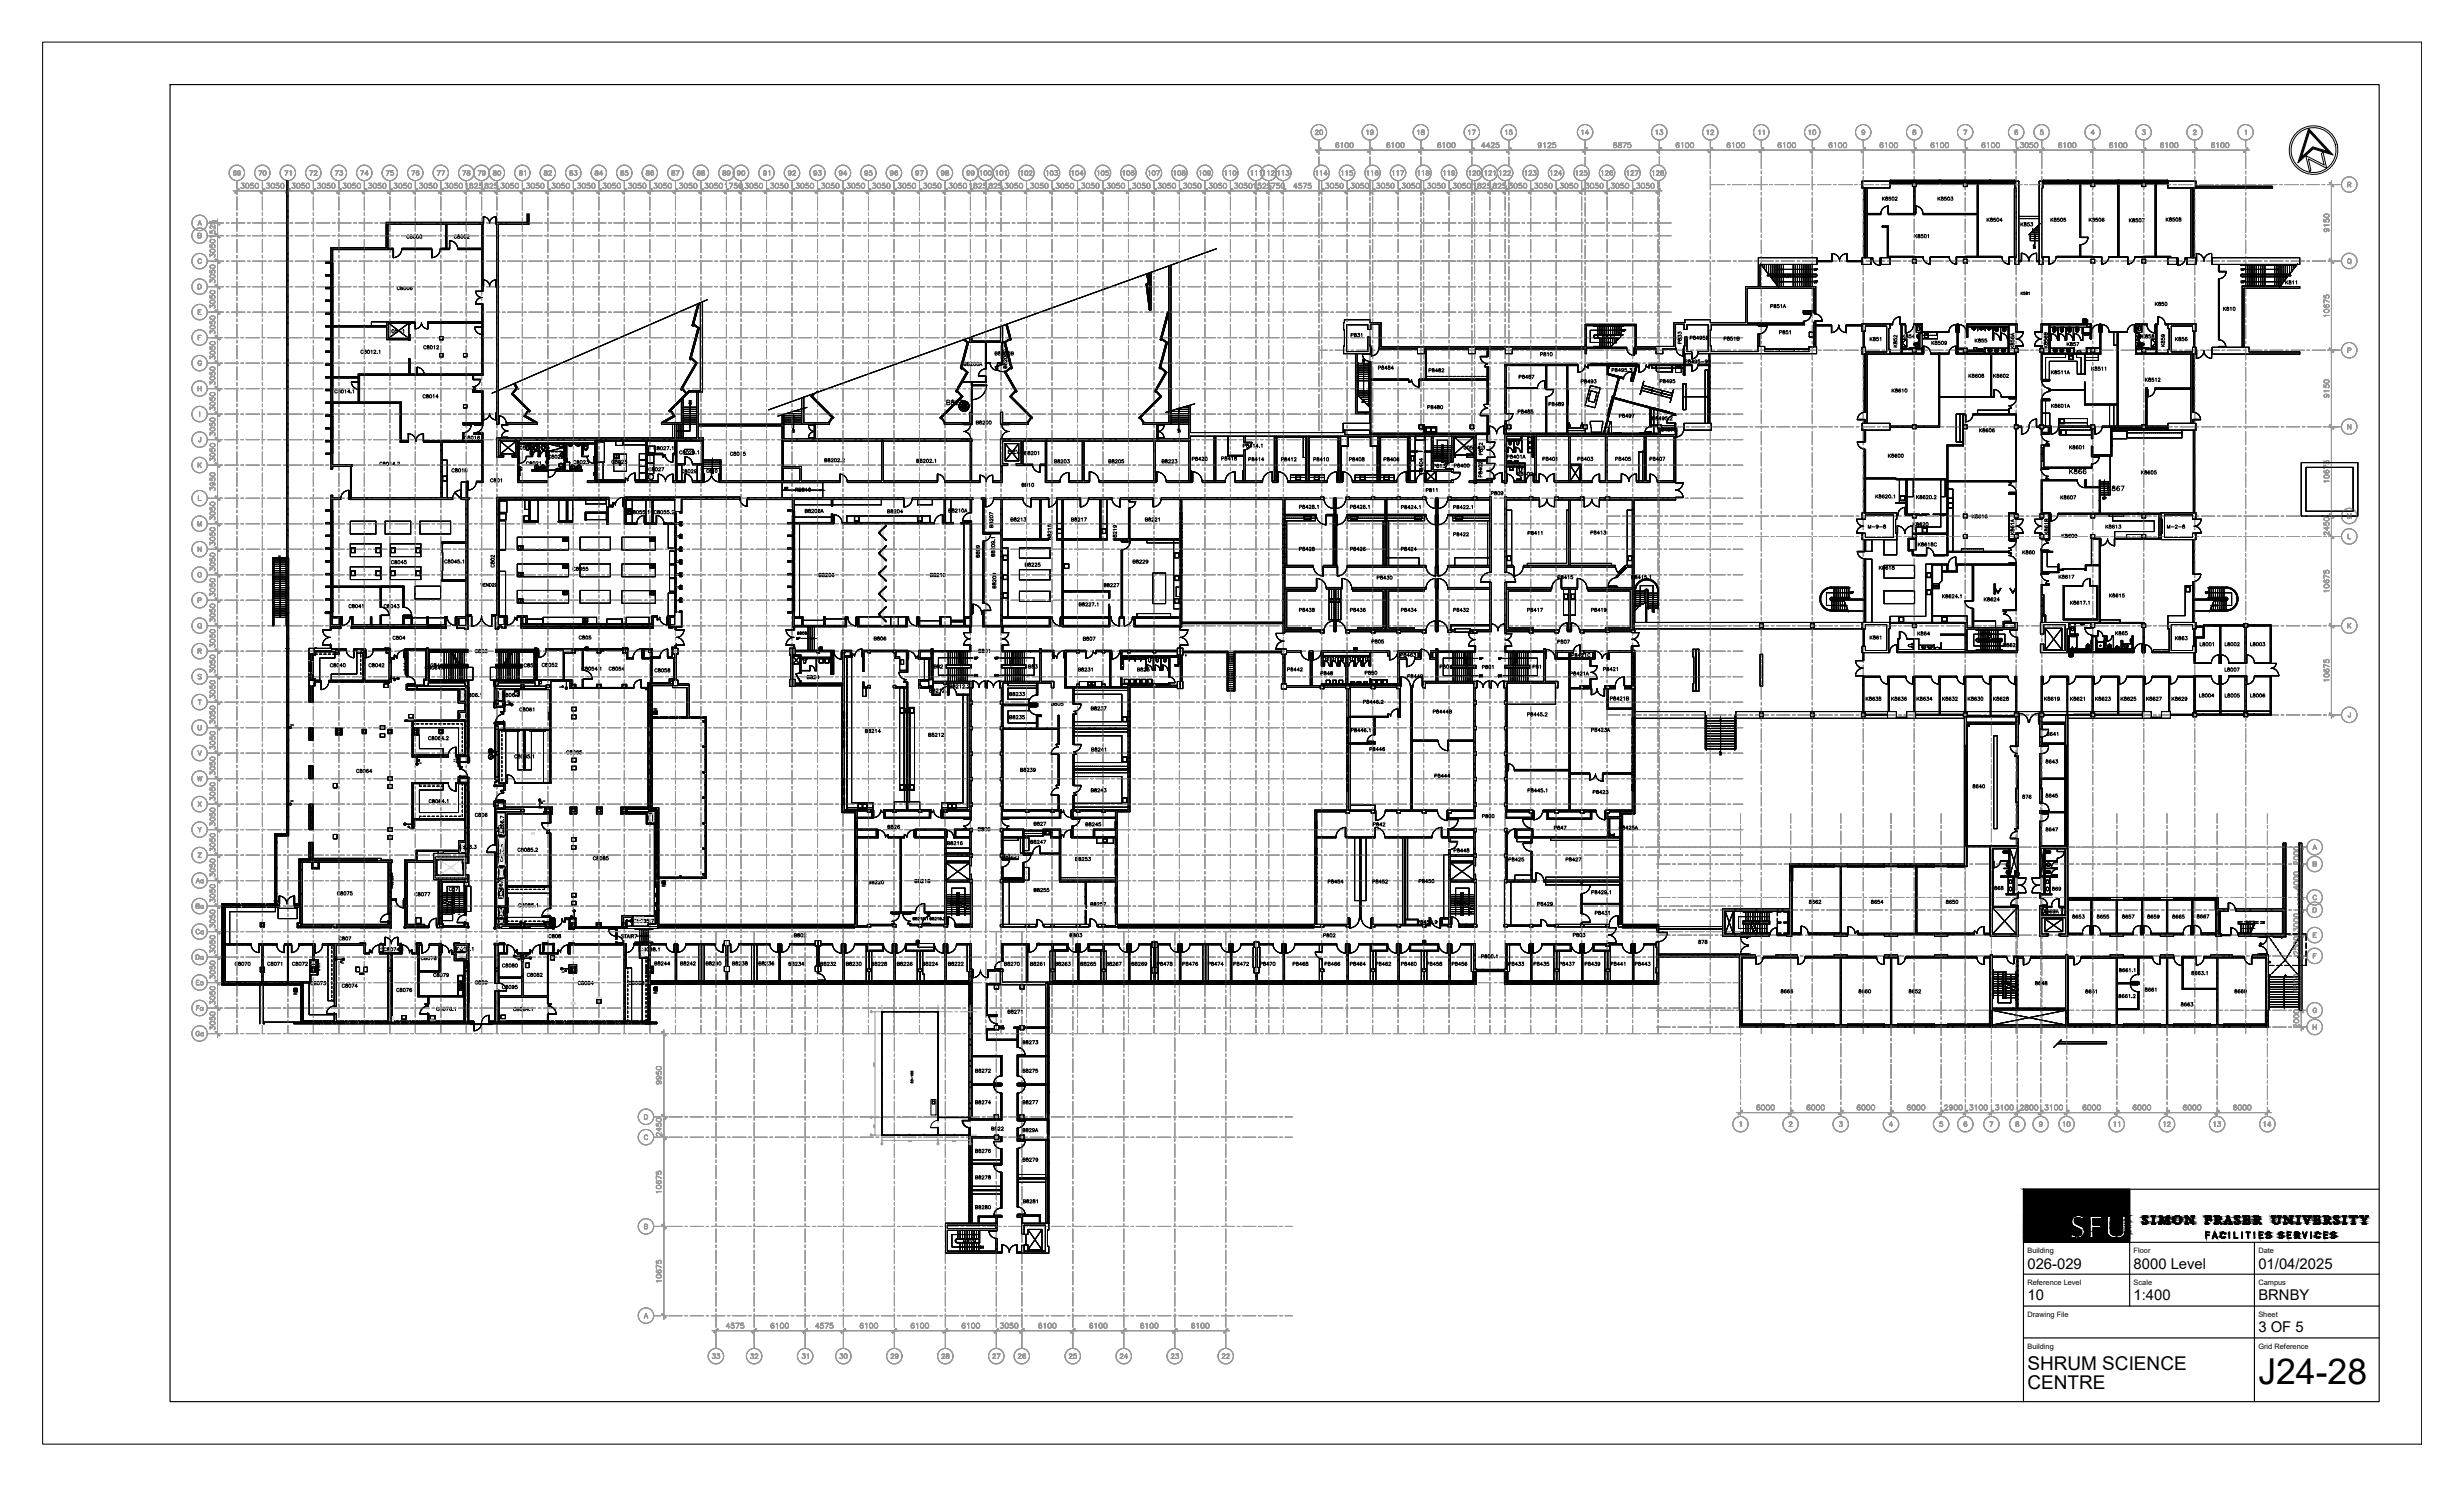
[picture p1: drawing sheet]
<svg xmlns="http://www.w3.org/2000/svg" width="737mm" height="444mm" viewBox="0 0 737 444" stroke-linecap="round" stroke-linejoin="round" font-family="sans-serif">
<defs><g id="words">
<text font-size="10.6" x="675.1" y="413.7">J24-28</text>
<g font-size="5.7">
<text x="606.1" y="409.5">SHRUM SCIENCE</text>
<text x="606.1" y="415.1">CENTRE</text>
</g>
<g font-size="4.4">
<text x="606.1" y="379.2">026-029</text>
<text x="637.8" y="379.2">8000 Level</text>
<text x="675.1" y="379.2">01/04/2025</text>
<text x="606.1" y="388.7">10</text>
<text x="637.8" y="388.7">1:400</text>
<text x="675.1" y="388.7">BRNBY</text>
<text x="675.1" y="398.1">3 OF 5</text>
</g>
<g font-size="2.2">
<text x="606.1" y="374.5">Building</text>
<text x="637.8" y="374.5">Floor</text>
<text x="675.1" y="374.5">Date</text>
<text x="606.1" y="384.1">Reference Level</text>
<text x="637.8" y="384.1">Scale</text>
<text x="675.1" y="384.1">Campus</text>
<text x="606.1" y="393.6">Drawing File</text>
<text x="675.1" y="393.6">Sheet</text>
<text x="606.1" y="403.1">Building</text>
<text x="675.1" y="403.1">Grid Reference</text>
</g>
<g font-size=".8">
<text x="195.4" y="212.3">RD</text>
<text x="87" y="216.9">RD</text>
<text x="86.9" y="239.8">RD</text>
<text x="197.9" y="265.1">RD</text>
<text x="87.8" y="297.3">RD</text>
<text x="195.5" y="297">RD</text>
</g>
<g font-size=".6">
<text x="83.3" y="166.4">DN</text>
<text x="117.4" y="202.8">FD</text>
<text x="151.7" y="209.8">FD</text>
<text x="167.2" y="205.7">FD</text>
<text x="125.4" y="228.2">FD</text>
<text x="162.4" y="239.9">FD</text>
<text x="122.4" y="247.9">FD</text>
<text x="171" y="274">FD</text>
<text x="190.2" y="280">UP</text>
<text x="154.1" y="286.7">FD</text>
<text x="157.5" y="285.9">FD</text>
<text x="102.2" y="288.1">FD</text>
<text x="168.1" y="290.8">FD</text>
</g>
<g font-size=".5">
<text x="121.2" y="200.5" transform="rotate(-90 121.2 200.5)">WB - 48 x 72</text>
<text x="136.1" y="227.6" transform="rotate(-90 136.1 227.6)">WB</text>
<text x="136.7" y="228" transform="rotate(-90 136.7 228)">48 x 24</text>
<text x="117.7" y="264.4" transform="rotate(-90 117.7 264.4)">WB - 48 x 72</text>
<text x="133.3" y="273.4">DN</text>
<text x="136.9" y="273.4">UP</text>
<text x="95.8" y="290.3" transform="rotate(-90 95.8 290.3)">WB - 48 x 72</text>
</g>
<text font-size=".3" x="137.1" y="233.2">g</text>
</g></defs>
<!-- layer: FP005_8|SGRID -->
<g fill="none" stroke="#989898" stroke-width=".3">
<path d="M393.2 39.2l.2-.3h.5l.1 .4-.8 .9h.9M394.7 38.9a.68 .68 0 0 1 .8 .5 .68 .68 0 0 1-.5 .8l-.5-.2zM408.6 39.1l.3-.2v1.3M410.5 39.3a.43 .43 0 0 1-.6 .4 .43 .43 0 0 1-.1-.7 .43 .43 0 0 1 .7 .1l-.2 1.1-.6-.1M423.8 39.1l.3-.2v1.3M425 38.9v.4l.8 .5a.44 .44 0 0 1-.5 .5 .44 .44 0 0 1-.4-.7l.8-.4v-.3zM439 39.1l.3-.2v1.3M440.1 38.9h.9l-.6 1.3M450 39.1l.4-.2v1.3M452 38.9h-.7l-.1 .6a.48 .48 0 0 1 .8-.1 .48 .48 0 0 1-.1 .7 .48 .48 0 0 1-.7-.1M472.8 39.1l.4-.2v1.3M474.9 39.8h-1l.7-.9v1.3"/>
<path d="M495 39.1l.4-.2v1.3M496.3 38.9h.7l-.4 .5a.46 .46 0 0 1 .3 .7 .46 .46 0 0 1-.8-.1M510.3 39.1l.3-.2v1.3M511.5 39.2l.2-.3 .6 .2-.9 1.1h.9M525.7 39.1l.4-.2v1.3M527.1 39.1l.2-.2v1.3M540.8 39.1l.3-.2v1.3M542.1 38.9a.68 .68 0 0 1 .8 .5 .68 .68 0 0 1-.5 .8l-.4-.2zM557.4 39.3a.43 .43 0 0 1-.6 .4 .43 .43 0 0 1-.1-.7 .43 .43 0 0 1 .7 .1l-.1 1.1-.6-.1M572 38.9l-.1 .3a.71 .71 0 0 1 .7 1h-.6l-.2-.2 .2-.5 .7-.3-.1-.3zM587.1 38.9h.9l-.7 1.3M603.1 39.1l-.1-.2a.64 .64 0 0 0-.7 .6 .64 .64 0 0 0 .7 .7 .44 .44 0 0 0 0-.7 .44 .44 0 0 0-.7 .3"/>
<path d="M610.7 38.9h-.6l-.1 .6a.48 .48 0 0 1 .7-.1 .48 .48 0 0 1-.1 .7 .48 .48 0 0 1-.7-.1M626.1 39.8h-1l.7-.9v1.3M640.5 38.9h.8l-.5 .5a.46 .46 0 0 1 .5 .4 .46 .46 0 0 1-.3 .5 .46 .46 0 0 1-.6-.3M655.7 39.2l.1-.3h.6l.1 .4-.8 .9h.8M671.2 39.1l.3-.2v1.3M70.6 51.2l-.3-.2a.66 .66 0 0 0-.6 .7 .66 .66 0 0 0 .7 .6 .42 .42 0 0 0 0-.7 .42 .42 0 0 0-.6 .4M71.9 51.5a.42 .42 0 0 1-.6 .4 .42 .42 0 0 1-.2-.7 .42 .42 0 0 1 .7 0l.1 .6-.2 .5-.6-.1M77.3 51h1l-.7 1.4M78.9 51.1l.1-.1a.73 .73 0 0 1 .6 .7 .73 .73 0 0 1-.6 .7l-.3-.6zM85.2 51h.9l-.7 1.4M86.7 51.3l.3-.3v1.4M92.6 51h.9l-.7 1.4"/>
<path d="M93.9 51.4l.3-.4 .5 .3-.8 1.1h.9M100.2 51h.9l-.6 1.4M101.6 51h.8l-.4 .5a.46 .46 0 0 1 .3 .8 .46 .46 0 0 1-.8-.2M107.8 51h.9l-.7 1.4M110.1 52h-1l.7-1v1.4M115.4 51h1l-.7 1.4M117.5 51h-.6l-.1 .6a.5 .5 0 0 1 .8 0 .5 .5 0 0 1-.1 .7 .5 .5 0 0 1-.7-.2M123.1 51h.9l-.7 1.4M125.2 51.2l-.2-.2a.66 .66 0 0 0-.6 .7 .66 .66 0 0 0 .7 .6 .42 .42 0 0 0 0-.7 .42 .42 0 0 0-.6 .4M130.7 51h.9l-.7 1.4M132 51h.9l-.7 1.4M138.3 51h.9l-.6 1.4"/>
<path d="M139.7 51.1v.3a.75 .75 0 0 1 .7 .9h-.7a.58 .58 0 0 1 .1-.6 .58 .58 0 0 1 .6-.2v-.4zM142.9 51h.9l-.6 1.4M145.1 51.5a.42 .42 0 0 1-.6 .4 .42 .42 0 0 1-.2-.7 .42 .42 0 0 1 .7 0l.1 .6-.2 .5-.4 .1-.2-.2M147.6 51.1l-.1 .3a.75 .75 0 0 1 .8 .9h-.8a.78 .78 0 0 1 .8-.9l-.3-.4zM149 51.1a.62 .62 0 0 1 .7 .6 .62 .62 0 0 1-.7 .6l-.2-.5zM155.4 51.1l-.1 .3a.78 .78 0 0 1 .8 .9h-.7a.55 .55 0 0 1 0-.6 .55 .55 0 0 1 .6-.2v-.4zM156.8 51.3l.3-.3v1.4M162.8 51.1v.3a.75 .75 0 0 1 .7 .9h-.7a.78 .78 0 0 1 .7-.9l-.2-.4zM164.1 51.4l.2-.4 .5 .3-.8 1.1h.9M170.4 51.1v.3a.75 .75 0 0 1 .7 .9h-.7a.78 .78 0 0 1 .8-.9l-.3-.4zM171.7 51h.8l-.4 .5a.46 .46 0 0 1 .3 .8 .46 .46 0 0 1-.8-.2M178.1 51.1l-.1 .3a.75 .75 0 0 1 .7 .9h-.6a.55 .55 0 0 1 0-.6 .55 .55 0 0 1 .6-.2v-.4z"/>
<path d="M180.2 52h-1l.7-1v1.4M185.7 51.1l-.1 .3a.75 .75 0 0 1 .8 .9h-.8a.78 .78 0 0 1 .8-.9l-.3-.4zM187.7 51h-.7l-.1 .6a.49 .49 0 0 1 .8 0 .49 .49 0 0 1-.1 .8 .49 .49 0 0 1-.7-.3M193.3 51.1v.3a.75 .75 0 0 1 .7 .9h-.7a.58 .58 0 0 1 0-.6 .58 .58 0 0 1 .7-.2v-.4zM195.3 51.2l-.2-.2a.66 .66 0 0 0-.6 .7 .66 .66 0 0 0 .7 .6 .42 .42 0 0 0 0-.7 .42 .42 0 0 0-.6 .4M200.9 51.1v.3a.75 .75 0 0 1 .7 .9h-.7a.58 .58 0 0 1 .1-.6 .58 .58 0 0 1 .6-.2v-.4zM202.1 51h.9l-.6 1.4M208.5 51.1v.3a.75 .75 0 0 1 .7 .9h-.7a.58 .58 0 0 1 .1-.6 .58 .58 0 0 1 .6-.2v-.4zM209.8 51.1v.3a.75 .75 0 0 1 .7 .9h-.7a.78 .78 0 0 1 .8-.9l-.3-.4zM216.2 51.1v.3a.75 .75 0 0 1 .7 .9h-.7a.78 .78 0 0 1 .7-.9l-.2-.4zM218.2 51.5a.42 .42 0 0 1-.5 .4 .42 .42 0 0 1-.2-.7 .42 .42 0 0 1 .6 0l.1 .6-.2 .5-.6-.1M221.3 51.5a.42 .42 0 0 1-.6 .4 .42 .42 0 0 1-.2-.7 .42 .42 0 0 1 .7 0l.1 .6-.2 .5-.6-.1"/>
<path d="M221.9 51.1l.2-.1a.73 .73 0 0 1 .5 .7 .73 .73 0 0 1-.5 .7l-.3-.3zM229.1 51.5a.44 .44 0 0 1-.6 .4 .44 .44 0 0 1-.2-.7 .44 .44 0 0 1 .7 0l.1 .6-.2 .5-.3 .1-.3-.2M229.7 51.3l.4-.3v1.4M236.5 51.5a.42 .42 0 0 1-.5 .4 .42 .42 0 0 1-.3-.7 .42 .42 0 0 1 .7 0l.1 .6-.2 .5-.6-.1M237 51.4l.3-.4 .5 .3-.8 1.1h.9M244.1 51.5a.42 .42 0 0 1-.5 .4 .42 .42 0 0 1-.2-.7 .42 .42 0 0 1 .7 0v.6l-.2 .5-.6-.1M244.7 51h.7l-.3 .5a.46 .46 0 0 1 .3 .8 .46 .46 0 0 1-.8-.2M251.7 51.5a.43 .43 0 0 1-.6 .3 .43 .43 0 0 1-.1-.7 .43 .43 0 0 1 .7 .1l-.2 1.1-.3 .1-.2-.2M253.2 52h-1l.6-1v1.4M259.4 51.5a.42 .42 0 0 1-.6 .4 .42 .42 0 0 1-.2-.7 .42 .42 0 0 1 .7 0l.1 .6-.2 .5-.6-.1M260.6 51h-.6l-.1 .6a.48 .48 0 0 1 .7 0 .48 .48 0 0 1-.1 .7 .48 .48 0 0 1-.7-.2M267 51.5a.42 .42 0 0 1-.6 .4 .42 .42 0 0 1-.2-.7 .42 .42 0 0 1 .7 0l.1 .6-.2 .5-.6-.1"/>
<path d="M268.3 51.2l-.1-.1a.62 .62 0 0 0-.7 .6 .62 .62 0 0 0 .7 .6 .43 .43 0 0 0 0-.7 .43 .43 0 0 0-.7 .4M274.6 51.5a.42 .42 0 0 1-.5 .4 .42 .42 0 0 1-.3-.7 .42 .42 0 0 1 .7 0l.1 .6-.2 .5-.6-.1M275.1 51h.9l-.7 1.4M282.2 51.5a.42 .42 0 0 1-.5 .4 .42 .42 0 0 1-.2-.7 .42 .42 0 0 1 .7 0v.6l-.2 .5-.6-.1M282.8 51.1l-.1 .3a.78 .78 0 0 1 .8 .9h-.7a.55 .55 0 0 1 0-.6 .55 .55 0 0 1 .7-.2v-.4zM289.9 51.5a.42 .42 0 0 1-.6 .4 .42 .42 0 0 1-.2-.7 .42 .42 0 0 1 .7 0l.1 .6-.2 .5-.4 .1-.2-.2M291.2 51.5a.42 .42 0 0 1-.5 .4 .42 .42 0 0 1-.3-.7 .42 .42 0 0 1 .7 0l.1 .6-.2 .5-.3 .1-.3-.2M293 51.3l.4-.3v1.4M294.3 51.1a.62 .62 0 0 1 .8 .6 .62 .62 0 0 1-.8 .6l-.2-.5zM295.5 51.3l.2-.2a.62 .62 0 0 1 .7 .6 .62 .62 0 0 1-.7 .6zM297.8 51.3l.3-.3v1.4M299.1 51.1l.2-.1a.73 .73 0 0 1 .5 .7 .73 .73 0 0 1-.5 .7l-.3-.3z"/>
<path d="M300.4 51.3l.3-.3v1.4M305.2 51.3l.4-.3v1.4M306.5 51.1a.62 .62 0 0 1 .8 .6 .62 .62 0 0 1-.8 .6l-.2-.5zM307.7 51.4l.3-.4 .5 .3-.9 1.1h1M312.8 51.3l.4-.3v1.4M314.2 51.1a.62 .62 0 0 1 .7 .6 .62 .62 0 0 1-.7 .6l-.3-.5zM315.4 51h.7l-.4 .5a.46 .46 0 0 1 .4 .8 .46 .46 0 0 1-.8-.2M320.4 51.3l.4-.3v1.4M321.7 51.1a.62 .62 0 0 1 .8 .6 .62 .62 0 0 1-.8 .6l-.2-.5zM323.8 52h-1l.7-1v1.4M328.1 51.3l.3-.3v1.4M329.4 51.1a.62 .62 0 0 1 .7 .6 .62 .62 0 0 1-.7 .6l-.2-.5z"/>
<path d="M331.3 51h-.7v.6a.49 .49 0 0 1 .7 0 .49 .49 0 0 1-.1 .8 .49 .49 0 0 1-.7-.3M335.7 51.3l.3-.3v1.4M337 51.1a.62 .62 0 0 1 .7 .6 .62 .62 0 0 1-.7 .6l-.2-.5zM339 51.2l-.3-.2a.66 .66 0 0 0-.6 .7 .66 .66 0 0 0 .7 .6 .42 .42 0 0 0 0-.7 .42 .42 0 0 0-.6 .4M343.3 51.3l.4-.3v1.4M344.6 51.1a.62 .62 0 0 1 .8 .6 .62 .62 0 0 1-.8 .6l-.2-.5zM345.7 51h1l-.7 1.4M350.9 51.3l.4-.3v1.4M352.3 51.1a.62 .62 0 0 1 .7 .6 .62 .62 0 0 1-.7 .6l-.3-.5zM353.5 51.1l-.1 .3a.75 .75 0 0 1 .8 .9h-.7a.58 .58 0 0 1 0-.6 .58 .58 0 0 1 .7-.2v-.4zM358.6 51.3l.3-.3v1.4M359.9 51.1a.62 .62 0 0 1 .7 .6 .62 .62 0 0 1-.7 .6l-.2-.5z"/>
<path d="M361.9 51.5a.42 .42 0 0 1-.6 .4 .42 .42 0 0 1-.2-.7 .42 .42 0 0 1 .7 0l.1 .6-.2 .5-.6-.1M366.2 51.3l.3-.3v1.4M367.5 51.3l.3-.3v1.4M368.8 51.1a.62 .62 0 0 1 .7 .6 .62 .62 0 0 1-.7 .6l-.2-.5zM374 51.3l.3-.3v1.4M375.3 51.3l.3-.3v1.4M376.6 51.3l.3-.3v1.4M377.6 51.3l.4-.3v1.4M378.9 51.3l.4-.3v1.4M380.1 51.4l.3-.4 .5 .3-.9 1.1h1M382 51.3l.3-.3v1.4M383.3 51.3l.3-.3v1.4"/>
<path d="M384.6 51h.7l-.4 .5a.46 .46 0 0 1 .4 .4 .46 .46 0 0 1-.3 .5 .46 .46 0 0 1-.6-.3M393.4 51.3l.3-.3v1.4M394.7 51.3l.3-.3v1.4M396.8 52h-1l.7-1v1.4M401.1 51.3l.3-.3v1.4M402.3 51.3l.4-.3v1.4M404.2 51h-.6l-.1 .6a.48 .48 0 0 1 .7 0 .48 .48 0 0 1 0 .7 .48 .48 0 0 1-.7-.2M408.7 51.3l.3-.3v1.4M410 51.3l.3-.3v1.4M411.9 51.2v-.1a.62 .62 0 0 0-.8 .6 .62 .62 0 0 0 .7 .6 .43 .43 0 0 0 0-.7 .43 .43 0 0 0-.7 .4M416.3 51.3l.3-.3v1.4M417.6 51.3l.3-.3v1.4"/>
<path d="M418.7 51h.9l-.6 1.4M423.9 51.3l.3-.3v1.4M425.2 51.3l.3-.3v1.4M426.5 51.1l-.1 .3a.78 .78 0 0 1 .8 .9l-.6 .1a.48 .48 0 0 1-.2-.6 .48 .48 0 0 1 .6-.3l.2-.1-.1-.3zM431.5 51.3l.4-.3v1.4M432.9 51.3l.3-.3v1.4M434.8 51.5a.42 .42 0 0 1-.5 .4 .42 .42 0 0 1-.2-.7 .42 .42 0 0 1 .7 0v.6l-.2 .5-.3 .1-.3-.2M439.2 51.3l.3-.3v1.4M440.3 51.4l.3-.4 .5 .3-.8 1.1h.9M441.7 51.1l.3-.1a.73 .73 0 0 1 .5 .7 .73 .73 0 0 1-.5 .7l-.4-.3zM443.9 51.3l.3-.3v1.4M445.1 51.4l.2-.4 .6 .3-.8 1.1h.8"/>
<path d="M446.5 51.3l.4-.3v1.4M448.3 51.3l.3-.3v1.4M449.5 51.4l.2-.4 .6 .3-.9 1.1h.9M450.8 51.4l.2-.4 .6 .3-.9 1.1h.9M455.9 51.3l.3-.3v1.4M457.1 51.4l.3-.4 .5 .3-.9 1.1h1M458.5 51h.7l-.4 .5a.46 .46 0 0 1 .3 .8 .46 .46 0 0 1-.8-.2M463.5 51.3l.3-.3v1.4M464.7 51.4l.2-.4 .6 .3-.9 1.1h.9M466.9 52h-1l.7-1v1.4M471.2 51.3l.3-.3v1.4M472.4 51.4l.2-.4 .5 .3-.8 1.1h.9"/>
<path d="M474.3 51h-.6l-.1 .6a.48 .48 0 0 1 .7 0 .48 .48 0 0 1 0 .7 .48 .48 0 0 1-.7-.2M478.8 51.3l.3-.3v1.4M480 51.4l.2-.4 .5 .3-.8 1.1h.9M482 51.2v-.1a.62 .62 0 0 0-.8 .6 .62 .62 0 0 0 .7 .6 .43 .43 0 0 0 0-.7 .43 .43 0 0 0-.7 .4M486.4 51.3l.3-.3v1.4M487.6 51.4l.2-.4 .6 .3-.9 1.1h.9M488.8 51h.9l-.6 1.4M494 51.3l.3-.3v1.4M495.2 51.4l.3-.4 .5 .3-.9 1.1h1M496.6 51.1l-.1 .3a.78 .78 0 0 1 .8 .9h-.7a.55 .55 0 0 1 0-.6 .55 .55 0 0 1 .6-.2v-.4zM701.8 55.2l.8-.1 .1-.5-.9-.1v1.4M702.3 55.2l.5 .7"/>
<path d="M59.2 67.3l.5-1.4 .5 1.4M59.2 70.4l.8-.1 .2-.3-.4-.3h-.6v1.4l.9-.1 .1-.3-.4-.3M59.4 66.9h.6M60.2 77.7a.5 .5 0 0 0-.6-.3 .5 .5 0 0 0-.4 .5v.3a.5 .5 0 0 0 .4 .6 .5 .5 0 0 0 .6-.4M702.4 78.5l.4 .4M59.2 85h.5a.75 .75 0 0 1 .5 .7 .75 .75 0 0 1-.5 .7h-.5zM59.3 93.3h.5M60.1 92.6h-.8v1.4h.8M59.2 115.5v1.4M59.2 116.1h1M59.3 100.9h.5M60.1 100.3h-.8v1.3"/>
<path d="M60.2 115.5v1.4M60.2 108.2a.51 .51 0 0 0-.6-.3 .51 .51 0 0 0-.4 .5v.3a.49 .49 0 0 0 .5 .5 .49 .49 0 0 0 .5-.5h-.3M701.8 104.7h.8l.1-.5-.9-.2v1.4M59.2 138.4v1.3M59.6 138.9l.6 .8M59.7 123.1v1.4M60 130.7l-.1 1.3-.3 .1-.2-.5M60.2 138.4l-1 .8M702.8 126.9v1.4l-1-1.4v1.4M59.2 157.2v-1.3l.5 1.3 .5-1.3v1.3M59.3 148.3v1.3h.8M701.8 155v-1.4l.5 1.4 .6-1.4v1.4"/>
<path d="M701.9 159.7v1.4h.8M59.2 179.5l.8-.1v-.6l-.8-.1v1.4M60.2 163.5v1.4l-1-1.4v1.4M59.2 194.6h.8l.2-.4-.2-.2h-.8v1.3M59.7 194.6l.5 .7M59.8 187.5l.4 .3M701.8 186.3v1.4M702.2 186.9l.6 .8M702.8 186.3l-1 1M59.2 216.8v1l.4 .4 .6-.4v-1M59.2 209.2h1M59.7 209.2v1.4"/>
<path d="M60.2 201.8l-.4-.2-.6 .2 .2 .3 .6 .3 .2 .4-.4 .2-.6-.2M702.6 213v1.3h-.5l-.1-.4M59.1 232.1l.3 1.3 .3-1.3 .3 1.3 .4-1.3M59.2 224.5l.5 1.3 .5-1.3M59.2 239.7l1 1.4M60.2 239.7l-1 1.4M59.2 247.3l.5 .7v.7M59.2 254.9h1l-1 1.4h1M60.2 247.3l-.5 .7M691.5 254l.5-1.4 .5 1.4M691.5 258.2h.8l.1-.4-.3-.2h-.6v1.4l.9-.2v-.3l-.3-.3M691.7 253.5h.6"/>
<path d="M58.6 270.8h.8l.1-.5-.9-.1v1.3l.9-.1v-.5l-.3-.1M58.6 263.9l.6-1.3 .5 1.3M58.8 263.5h.7M59.6 278.1a.5 .5 0 0 0-.6-.3 .5 .5 0 0 0-.4 .5v.4a.51 .51 0 0 0 .4 .5 .51 .51 0 0 0 .6-.3M60.7 270.8a.45 .45 0 0 0-.6 0 .45 .45 0 0 0 0 .6 .45 .45 0 0 0 .6 0M60.7 263.2a.45 .45 0 0 0-.6-.1 .45 .45 0 0 0 0 .7 .45 .45 0 0 0 .6 0M60.7 263v.9M60.7 270.7v.8M60.8 278.4a.45 .45 0 0 0-.7 0 .45 .45 0 0 0 0 .6 .45 .45 0 0 0 .7 0M60.8 278.3v.9M691.5 271.3h.5a.74 .74 0 0 1 .5 .7 .74 .74 0 0 1-.5 .7h-.5zM691.6 279.5h.5"/>
<path d="M692.4 278.8h-.8v1.4h.8M692.5 267.9a.51 .51 0 0 0-.6-.3 .51 .51 0 0 0-.4 .5v.3a.5 .5 0 0 0 .4 .6 .5 .5 0 0 0 .6-.4M58.6 285.4h.5a.71 .71 0 0 1 .5 .7 .71 .71 0 0 1-.5 .7h-.5zM58.7 293.7h.5M59.6 293h-.9v1.4h.9M60.7 293.7a.43 .43 0 0 0-.7-.1 .43 .43 0 0 0 0 .7 .43 .43 0 0 0 .7-.1M60.7 293.5v.9M60.7 286.1a.45 .45 0 0 0-.6-.1 .45 .45 0 0 0 0 .7 .45 .45 0 0 0 .6-.1M60.7 285.9v.9M691.6 285.7h.5M692.4 285.1h-.8v1.3M58.8 301.3h.5"/>
<path d="M59.6 300.7h-.8v1.3M59.6 308.6a.5 .5 0 0 0-.6-.3 .5 .5 0 0 0-.4 .5v.3a.49 .49 0 0 0 .5 .6 .49 .49 0 0 0 .5-.6h-.3M60.7 301.3a.45 .45 0 0 0-.7-.1 .45 .45 0 0 0 0 .7 .45 .45 0 0 0 .7 0M60.7 301.1v.9M60.8 308.9a.45 .45 0 0 0-.7 0 .45 .45 0 0 0 0 .6 .45 .45 0 0 0 .7 0M60.8 308.8v.8M691.5 306.3v1.4M691.5 307h.9M692.4 306.3v1.4M692.5 301.7a.5 .5 0 0 0-.6-.4 .5 .5 0 0 0-.4 .6v.3a.49 .49 0 0 0 .5 .5 .49 .49 0 0 0 .5-.5h-.3M192.7 333.2h.4a.71 .71 0 0 1 .5 .7 .71 .71 0 0 1-.5 .6h-.4zM193.6 339.6a.5 .5 0 0 0-.6-.3 .5 .5 0 0 0-.4 .5v.3a.51 .51 0 0 0 .4 .5 .51 .51 0 0 0 .6-.3"/>
<path d="M520.1 335.6l.4-.3v1.4M534.9 335.7l.3-.4 .5 .3-.9 1.1h1M550 335.3h.7l-.4 .6a.45 .45 0 0 1 .4 .4 .45 .45 0 0 1-.3 .5 .45 .45 0 0 1-.5-.3M565.8 336.3h-1l.7-1v1.4M580.6 335.3h-.6l-.1 .6a.49 .49 0 0 1 .8 .1 .49 .49 0 0 1-.2 .7 .49 .49 0 0 1-.7-.2M587.9 335.5l-.1-.1a.62 .62 0 0 0-.7 .6 .62 .62 0 0 0 .7 .6 .43 .43 0 0 0 0-.7 .43 .43 0 0 0-.7 .4M594.9 335.3h.9l-.7 1.4M602.7 335.4l.2 .5a.47 .47 0 0 1 .6 .5 .47 .47 0 0 1-.8 .2v-.5l.8-.4-.3-.4zM610.5 335.8a.43 .43 0 0 1-.6 .3 .43 .43 0 0 1-.1-.7 .43 .43 0 0 1 .6 .1l.1 .3a.63 .63 0 0 1-.5 .9l-.3-.2M616.8 335.6l.3-.3v1.4M618.1 335.4a.62 .62 0 0 1 .7 .6 .62 .62 0 0 1-.7 .6l-.2-.5zM632 335.6l.3-.3v1.4"/>
<path d="M633.3 335.6l.3-.3v1.4M646.8 335.6l.3-.3v1.4M648 335.7l.3-.4 .5 .3-.9 1.1h.9M661.8 335.6l.3-.3v1.4M663.1 335.3h.7l-.4 .6a.45 .45 0 0 1 .4 .4 .45 .45 0 0 1-.3 .5 .45 .45 0 0 1-.6-.3M676.8 335.6l.3-.3v1.4M678.9 336.3h-1l.7-1v1.4M192.7 366.6h.6l.3-.4-.3-.3h-.6v1.4l.8-.1 .1-.3-.3-.3M192.6 394l.5-1.4 .5 1.4M192.8 393.5h.6M213.1 404.7h.7l-.4 .5a.46 .46 0 0 1 .3 .8 .46 .46 0 0 1-.8-.2M214.4 404.7h.7l-.4 .5a.46 .46 0 0 1 .4 .4 .46 .46 0 0 1-.3 .5 .46 .46 0 0 1-.6-.3"/>
<path d="M224.5 404.7h.7l-.4 .5a.46 .46 0 0 1 .4 .8 .46 .46 0 0 1-.8-.2M225.7 405l.1-.2 .5-.1 .2 .4-.8 1h.9M239.9 404.7h.8l-.5 .5a.47 .47 0 0 1 .5 .5 .47 .47 0 0 1-.4 .5 .47 .47 0 0 1-.5-.4M241.3 405l.3-.3v1.4M251.2 404.7h.7l-.4 .5a.46 .46 0 0 1 .3 .8 .46 .46 0 0 1-.8-.2M252.5 404.8a.68 .68 0 0 1 .8 .5 .68 .68 0 0 1-.4 .8l-.5-.3zM266.4 405l.1-.2 .4-.1 .3 .4-.9 1h.9M268.5 405.2a.43 .43 0 0 1-.6 .3 .43 .43 0 0 1-.2-.6 .43 .43 0 0 1 .7 0l.1 .6-.2 .5-.6-.1M281.6 405l.5-.3 .3 .4-.9 1h.9M283 404.8v.4l.7 .4a.44 .44 0 0 1-.5 .5 .44 .44 0 0 1-.3-.6l.8-.5-.1-.2zM296.8 405l.2-.2 .3-.1 .3 .4-.8 1h.9M298.1 404.7h.9l-.7 1.4"/>
<path d="M304.5 405l.1-.2 .4-.1 .2 .4-.8 1h.9M306.5 404.9v-.1a.64 .64 0 0 0-.8 .6 .64 .64 0 0 0 .7 .6 .44 .44 0 0 0 0-.7 .44 .44 0 0 0-.7 .3M319.7 405l.1-.2 .4-.1 .3 .4-.9 1h.9M321.7 404.7h-.6l-.1 .6a.48 .48 0 0 1 .7 0 .48 .48 0 0 1-.1 .7 .48 .48 0 0 1-.7-.2M334.9 405l.1-.2 .4-.1 .3 .4-.9 1h.9M337.1 405.6h-1l.7-.9v1.4M350.2 405l.1-.2 .4-.1 .2 .4-.8 1h.9M351.5 404.7h.8l-.4 .5a.46 .46 0 0 1 .3 .8 .46 .46 0 0 1-.8-.2M365.4 405l.1-.2 .4-.1 .3 .4-.9 1h1M366.7 405l.2-.2 .3-.1 .3 .4-.9 1h1"/>
<circle cx="394.3" cy="39.5" r="2.31"/>
<circle cx="409.5" cy="39.5" r="2.31"/>
<circle cx="424.8" cy="39.5" r="2.31"/>
<circle cx="440" cy="39.5" r="2.31"/>
<circle cx="451" cy="39.5" r="2.31"/>
<circle cx="473.9" cy="39.5" r="2.31"/>
<circle cx="496" cy="39.5" r="2.31"/>
<circle cx="511.3" cy="39.5" r="2.31"/>
<circle cx="526.5" cy="39.5" r="2.31"/>
<circle cx="541.8" cy="39.5" r="2.31"/>
<circle cx="557" cy="39.5" r="2.31"/>
<circle cx="572.2" cy="39.5" r="2.31"/>
<circle cx="587.5" cy="39.5" r="2.31"/>
<circle cx="602.7" cy="39.5" r="2.31"/>
<circle cx="610.3" cy="39.5" r="2.31"/>
<circle cx="625.6" cy="39.5" r="2.31"/>
<circle cx="640.8" cy="39.5" r="2.31"/>
<circle cx="656.1" cy="39.5" r="2.31"/>
<circle cx="671.3" cy="39.5" r="2.31"/>
<circle cx="70.8" cy="51.7" r="2.31"/>
<circle cx="78.4" cy="51.7" r="2.31"/>
<circle cx="86" cy="51.7" r="2.31"/>
<circle cx="93.7" cy="51.7" r="2.31"/>
<circle cx="101.3" cy="51.7" r="2.31"/>
<circle cx="108.9" cy="51.7" r="2.31"/>
<circle cx="116.5" cy="51.7" r="2.31"/>
<circle cx="124.1" cy="51.7" r="2.31"/>
<circle cx="131.8" cy="51.7" r="2.31"/>
<circle cx="139.4" cy="51.7" r="2.31"/>
<circle cx="144" cy="51.7" r="2.31"/>
<circle cx="148.5" cy="51.7" r="2.31"/>
<circle cx="156.1" cy="51.7" r="2.31"/>
<circle cx="163.8" cy="51.7" r="2.31"/>
<circle cx="171.4" cy="51.7" r="2.31"/>
<circle cx="179" cy="51.7" r="2.31"/>
<circle cx="186.6" cy="51.7" r="2.31"/>
<circle cx="194.2" cy="51.7" r="2.31"/>
<circle cx="201.9" cy="51.7" r="2.31"/>
<circle cx="209.5" cy="51.7" r="2.31"/>
<circle cx="217.1" cy="51.7" r="2.31"/>
<circle cx="221.5" cy="51.7" r="2.31"/>
<circle cx="229.1" cy="51.7" r="2.31"/>
<circle cx="236.7" cy="51.7" r="2.31"/>
<circle cx="244.4" cy="51.7" r="2.31"/>
<circle cx="252" cy="51.7" r="2.31"/>
<circle cx="259.6" cy="51.7" r="2.31"/>
<circle cx="267.2" cy="51.7" r="2.31"/>
<circle cx="274.8" cy="51.7" r="2.31"/>
<circle cx="282.5" cy="51.7" r="2.31"/>
<circle cx="290.1" cy="51.7" r="2.31"/>
<circle cx="294.7" cy="51.7" r="2.31"/>
<circle cx="299.2" cy="51.7" r="2.31"/>
<circle cx="306.9" cy="51.7" r="2.31"/>
<circle cx="314.5" cy="51.7" r="2.31"/>
<circle cx="322.1" cy="51.7" r="2.31"/>
<circle cx="329.7" cy="51.7" r="2.31"/>
<circle cx="337.3" cy="51.7" r="2.31"/>
<circle cx="345" cy="51.7" r="2.31"/>
<circle cx="352.6" cy="51.7" r="2.31"/>
<circle cx="360.2" cy="51.7" r="2.31"/>
<circle cx="367.8" cy="51.7" r="2.31"/>
<circle cx="375.4" cy="51.7" r="2.31"/>
<circle cx="379.2" cy="51.7" r="2.31"/>
<circle cx="383.6" cy="51.7" r="2.31"/>
<circle cx="395.1" cy="51.7" r="2.31"/>
<circle cx="402.7" cy="51.7" r="2.31"/>
<circle cx="410.3" cy="51.7" r="2.31"/>
<circle cx="417.9" cy="51.7" r="2.31"/>
<circle cx="425.6" cy="51.7" r="2.31"/>
<circle cx="433.2" cy="51.7" r="2.31"/>
<circle cx="440.8" cy="51.7" r="2.31"/>
<circle cx="445.4" cy="51.7" r="2.31"/>
<circle cx="449.9" cy="51.7" r="2.31"/>
<circle cx="457.6" cy="51.7" r="2.31"/>
<circle cx="465.2" cy="51.7" r="2.31"/>
<circle cx="472.8" cy="51.7" r="2.31"/>
<circle cx="480.4" cy="51.7" r="2.31"/>
<circle cx="488" cy="51.7" r="2.31"/>
<circle cx="495.7" cy="51.7" r="2.31"/>
<circle cx="702.3" cy="55.2" r="2.31"/>
<circle cx="59.7" cy="70.4" r="2.31"/>
<circle cx="59.7" cy="66.6" r="2.31"/>
<circle cx="59.7" cy="78.1" r="2.31"/>
<circle cx="702.3" cy="78" r="2.31"/>
<circle cx="702.3" cy="78" r=".64"/>
<circle cx="59.7" cy="93.3" r="2.31"/>
<circle cx="59.7" cy="85.7" r="2.31"/>
<circle cx="59.7" cy="116.2" r="2.31"/>
<circle cx="59.7" cy="100.9" r="2.31"/>
<circle cx="59.7" cy="108.5" r="2.31"/>
<circle cx="702.3" cy="104.7" r="2.31"/>
<circle cx="59.7" cy="131.4" r="2.31"/>
<circle cx="59.7" cy="123.8" r="2.31"/>
<circle cx="59.7" cy="139" r="2.31"/>
<circle cx="702.3" cy="127.5" r="2.31"/>
<circle cx="59.7" cy="148.9" r="2.31"/>
<circle cx="59.7" cy="156.5" r="2.31"/>
<circle cx="702.3" cy="154.3" r="2.31"/>
<circle cx="59.7" cy="179.4" r="2.31"/>
<circle cx="59.7" cy="171.8" r="2.31"/>
<circle cx="59.7" cy="164.2" r="2.31"/>
<circle cx="59.7" cy="171.7" r=".62"/>
<circle cx="702.3" cy="160.4" r="2.31"/>
<circle cx="59.7" cy="194.6" r="2.31"/>
<circle cx="59.7" cy="187" r="2.31"/>
<circle cx="59.7" cy="187" r=".62"/>
<circle cx="702.3" cy="187" r="2.31"/>
<circle cx="59.7" cy="217.5" r="2.31"/>
<circle cx="59.7" cy="209.9" r="2.31"/>
<circle cx="59.7" cy="202.3" r="2.31"/>
<circle cx="702.3" cy="213.7" r="2.31"/>
<circle cx="59.7" cy="232.7" r="2.31"/>
<circle cx="59.7" cy="225.1" r="2.31"/>
<circle cx="59.7" cy="255.6" r="2.31"/>
<circle cx="59.7" cy="248" r="2.31"/>
<circle cx="59.7" cy="240.4" r="2.31"/>
<circle cx="692" cy="253.2" r="2.31"/>
<circle cx="692" cy="258.3" r="2.31"/>
<circle cx="59.7" cy="270.8" r="2.31"/>
<circle cx="59.7" cy="263.2" r="2.31"/>
<circle cx="59.7" cy="278.5" r="2.31"/>
<circle cx="692" cy="268.3" r="2.31"/>
<circle cx="692" cy="272" r="2.31"/>
<circle cx="692" cy="279.5" r="2.31"/>
<circle cx="59.7" cy="293.7" r="2.31"/>
<circle cx="59.7" cy="286.1" r="2.31"/>
<circle cx="692" cy="285.7" r="2.31"/>
<circle cx="59.7" cy="308.9" r="2.31"/>
<circle cx="59.7" cy="301.3" r="2.31"/>
<circle cx="692" cy="307" r="2.31"/>
<circle cx="692" cy="302" r="2.31"/>
<circle cx="193.1" cy="339.9" r="2.31"/>
<circle cx="193.1" cy="333.8" r="2.31"/>
<circle cx="520.3" cy="336" r="2.31"/>
<circle cx="535.3" cy="336" r="2.31"/>
<circle cx="550.3" cy="336" r="2.31"/>
<circle cx="565.3" cy="336" r="2.31"/>
<circle cx="580.3" cy="336" r="2.31"/>
<circle cx="587.5" cy="336" r="2.31"/>
<circle cx="595.3" cy="336" r="2.31"/>
<circle cx="603.1" cy="336" r="2.31"/>
<circle cx="610" cy="336" r="2.31"/>
<circle cx="617.8" cy="336" r="2.31"/>
<circle cx="632.8" cy="336" r="2.31"/>
<circle cx="647.8" cy="336" r="2.31"/>
<circle cx="662.8" cy="336" r="2.31"/>
<circle cx="677.8" cy="336" r="2.31"/>
<circle cx="193.1" cy="366.6" r="2.31"/>
<circle cx="193.1" cy="393.3" r="2.31"/>
<circle cx="214" cy="405.4" r="2.31"/>
<circle cx="225.4" cy="405.4" r="2.31"/>
<circle cx="240.7" cy="405.4" r="2.31"/>
<circle cx="252.1" cy="405.4" r="2.31"/>
<circle cx="267.4" cy="405.4" r="2.31"/>
<circle cx="282.6" cy="405.4" r="2.31"/>
<circle cx="297.8" cy="405.4" r="2.31"/>
<circle cx="305.5" cy="405.4" r="2.31"/>
<circle cx="320.7" cy="405.4" r="2.31"/>
<circle cx="335.9" cy="405.4" r="2.31"/>
<circle cx="351.2" cy="405.4" r="2.31"/>
<circle cx="366.4" cy="405.4" r="2.31"/>
</g>
<!-- layer: FP005_8|SGR -->
<g fill="none" stroke="#989898" stroke-width=".3">
<path d="M70.8 54v2.4M70.8 57.2v.9M70.8 58.9v3.9M78.4 54v2.4M78.4 57.2v.9M78.4 58.9v3.9M86.1 54v2.4M86.1 57.2v.9M86.1 58.9v3.9M93.7 54v2.4M93.7 57.2v.9M93.7 58.9v3.9"/>
<path d="M101.3 54v2.4M101.3 57.2v.9M101.3 58.9v3.9M108.9 54v2.4M108.9 57.2v.9M108.9 58.9v3.9M116.5 54v2.4M116.5 57.2v.9M116.5 58.9v3.9M124.2 54v2.4M124.2 57.2v.9M124.2 58.9v3.9"/>
<path d="M131.8 54v2.4M131.8 57.2v.9M131.8 58.9v3.9M139.4 54v2.4M139.4 57.2v.9M139.4 58.9v3.9M144 54v2.4M144 57.2v.9M144 58.9v3.9M148.5 54v2.4M148.5 57.2v.9M148.5 58.9v3.9"/>
<path d="M156.2 54v2.4M156.2 57.2v.9M156.2 58.9v3.9M163.8 54v2.4M163.8 57.2v.9M163.8 58.9v3.9M171.4 54v2.4M171.4 57.2v.9M171.4 58.9v3.9M179 54v2.4M179 57.2v.9M179 58.9v3.9"/>
<path d="M186.6 54v2.4M186.6 57.2v.9M186.6 58.9v3.9M194.3 54v2.4M194.3 57.2v.9M194.3 58.9v3.9M201.9 54v2.4M201.9 57.2v.9M201.9 58.9v3.9M209.6 54v2.4M209.6 57.2v.9M209.6 58.9v3.9"/>
<path d="M217.2 54v2.4M217.2 57.2v.9M217.2 58.9v3.9M221.5 54v2.4M221.5 57.2v.9M221.5 58.9v3.9M229.2 54v2.4M229.2 57.2v.9M229.2 58.9v3.9M236.8 54v2.4M236.8 57.2v.9M236.8 58.9v3.9"/>
<path d="M244.4 54v2.4M244.4 57.2v.9M244.4 58.9v3.9M252 54v2.4M252 57.2v.9M252 58.9v3.9M259.6 54v2.4M259.6 57.2v.9M259.6 58.9v3.9M267.3 54v2.4M267.3 57.2v.9M267.3 58.9v3.9"/>
<path d="M274.9 54v2.4M274.9 57.2v.9M274.9 58.9v3.9M282.5 54v2.4M282.5 57.2v.9M282.5 58.9v3.9M290.1 54v2.4M290.1 57.2v.9M290.1 58.9v3.9M294.7 54v2.4M294.7 57.2v.9M294.7 58.9v3.9"/>
<path d="M299.3 54v2.4M299.3 57.2v.9M299.3 58.9v3.9M306.9 54v2.4M306.9 57.2v.9M306.9 58.9v3.9M314.5 54v2.4M314.5 57.2v.9M314.5 58.9v3.9M322.1 54v2.4M322.1 57.2v.9M322.1 58.9v3.9"/>
<path d="M329.7 54v2.4M329.7 57.2v.9M329.7 58.9v3.9M337.4 54v2.4M337.4 57.2v.9M337.4 58.9v3.9M345 54v2.4M345 57.2v.9M345 58.9v3.9M352.6 54v2.4M352.6 57.2v.9M352.6 58.9v3.9"/>
<path d="M360.2 54v2.4M360.2 57.2v.9M360.2 58.9v3.9M367.8 54v2.4M367.8 57.2v.9M367.8 58.9v3.9M375.5 54v2.4M375.5 57.2v.9M375.5 58.9v3.9M379.3 54v2.4M379.3 57.2v.9M379.3 58.9v3.9"/>
<path d="M383.7 54v2.4M383.7 57.2v.9M383.7 58.9v3.9M394.3 41.8v2.7M394.3 45.3v.8M394.3 46.9v2.7M394.3 53.9v4.4M394.3 59.1v.8M395.1 54v2.4M395.1 57.2v.9M395.1 58.9v3.9M402.7 54v2.4"/>
<path d="M402.7 57.2v.9M402.7 58.9v3.9M409.5 41.8v2.7M409.5 45.3v.8M409.5 46.9v2.7M409.5 53.9v4.4M409.5 59.1v.8M410.3 54v2.4M410.3 57.2v.9M410.3 58.9v3.9M418 54v2.4M418 57.2v.9"/>
<path d="M418 58.9v3.9M424.8 41.8v2.7M424.8 45.3v.8M424.8 46.9v2.7M424.8 53.9v4.4M424.8 59.1v.8M425.6 54v2.4M425.6 57.2v.9M425.6 58.9v3.9M433.2 54v2.4M433.2 57.2v.9M433.2 58.9v3.9"/>
<path d="M440 41.8v2.7M440 45.3v.8M440 46.9v2.7M440 53.9v4.4M440 59.1v.8M440.8 54v2.4M440.8 57.2v.9M440.8 58.9v3.9M445.4 54v2.4M445.4 57.2v.9M445.4 58.9v3.9M450 54v2.4"/>
<path d="M450 57.2v.9M450 58.9v3.9M451.1 41.8v2.8M451.1 45.4v.8M451.1 47v2.7M451.1 53.7v4.6M451.1 59.1v.7M457.6 54v2.4M457.6 57.2v.9M457.6 58.9v3.9M465.2 54v2.4M465.2 57.2v.9"/>
<path d="M465.2 58.9v3.9M472.8 54v2.4M472.8 57.2v.9M472.8 58.9v3.9M473.9 41.8v2.8M473.9 45.4v.8M473.9 47v2.7M473.9 53.7v4.6M473.9 59.1v.8M480.4 54v2.4M480.4 57.2v.9M480.4 58.9v3.9"/>
<path d="M488.1 54v2.4M488.1 57.2v.9M488.1 58.9v3.9M495.7 54v2.4M495.7 57.2v.9M495.7 58.9v3.9M496.1 41.8v2.7M496.1 45.3v.7M496.1 46.8v2.7M496.1 53.9v4.9M496.1 59.5v.8M511.3 41.8v2.2"/>
<path d="M511.3 44.8v.8M511.3 46.4v4M511.3 51.2v.8M511.3 52.8v3.9M511.3 57.5v.8M511.3 59.1v4M511.3 55.2h4.3M516.4 55.2h.7M517.9 55.2h4M522.7 55.2h.8M524.3 55.2h4M526.5 41.8v2.2"/>
<path d="M526.5 44.8v.8M526.5 46.4v4M526.5 51.2v.8M526.5 52.8v3.9M526.5 57.5v.8M526.5 59.1v4M529.1 55.2h.7M530.6 55.2h4M535.4 55.2h.8M537 55.2h4M541.8 41.8v2.2M541.8 44.8v.8"/>
<path d="M541.8 46.4v4M541.8 51.2v.8M541.8 52.8v3.9M541.8 57.5v.8M541.8 59.1v4M541.8 55.2h.7M543.3 55.2h4M548.1 55.2h.8M549.7 55.2h4M554.5 55.2h.7M556 55.2h4M557 41.8v2.2"/>
<path d="M557 44.8v.8M557 46.4v4M557 51.2v.8M557 52.8v3.9M557 57.5v.8M557 59.1v4M560.8 55.2h.8M562.4 55.2h4M567.2 55.2h.8M568.7 55.2h4M572.3 41.8v2.2M572.3 44.8v.8"/>
<path d="M572.3 46.4v4M572.3 51.2v.8M572.3 52.8v3.9M572.3 57.5v.8M572.3 59.1v4M573.5 55.2h.8M575.1 55.2h4M579.9 55.2h.8M581.4 55.2h4M586.2 55.2h.8M587.5 41.8v2.2M587.5 44.8v.8"/>
<path d="M587.5 46.4v4M587.5 51.2v.8M587.5 52.8v3.9M587.5 57.5v.8M587.5 59.1v4M587.8 55.2h4M592.6 55.2h.8M594.1 55.2h4M598.9 55.2h.8M600.5 55.2h4M602.7 41.8v2.2M602.7 44.8v.8"/>
<path d="M602.7 46.4v4M602.7 51.2v.8M602.7 52.8v3.9M602.7 57.5v.8M602.7 59.1v4M605.3 55.2h.8M606.8 55.2h4M610.4 41.8v2.2M610.4 44.8v.8M610.4 46.4v4M610.4 51.2v.8M610.4 52.8v3.9"/>
<path d="M610.4 57.5v.8M610.4 59.1v4M611.6 55.2h.8M613.2 55.2h4M618 55.2h.8M619.5 55.2h4M624.3 55.2h.8M625.6 41.8v2.2M625.6 44.8v.8M625.6 46.4v4M625.6 51.2v.8M625.6 52.8v3.9"/>
<path d="M625.6 57.5v.8M625.6 59.1v4M625.9 55.2h4M630.7 55.2h.8M632.2 55.2h4M637 55.2h.8M638.6 55.2h4M640.8 41.8v2.2M640.8 44.8v.8M640.8 46.4v4M640.8 51.2v.8M640.8 52.8v3.9"/>
<path d="M640.8 57.5v.8M640.8 59.1v4M643.4 55.2h.8M644.9 55.2h4M649.7 55.2h.8M651.3 55.2h4M656.1 41.8v2.2M656.1 44.8v.8M656.1 46.4v4M656.1 51.2v.8M656.1 52.8v3.9M656.1 57.5v.8"/>
<path d="M656.1 59.1v4M656.1 55.2h.8M657.6 55.2h4M662.4 55.2h.8M664 55.2h4M668.8 55.2h.8M670.3 55.2h4M671.3 41.8v2.2M671.3 44.8v.8M671.3 46.4v4M671.3 51.2v.8M671.3 52.8v3.9"/>
<path d="M671.3 57.5v.8M671.3 59.1v4M675.1 55.2h.8M676.7 55.2h4M681.5 55.2h.8M683.1 55.2h3.9M687.8 55.2h.8M689.4 55.2h4M694.2 55.2h.8M695.8 55.2h4.2M62 66.6h4.8M62 70.5h4.8"/>
<path d="M62 78.1h4.8M67.6 66.6h.8M67.6 70.5h.8M67.6 78.1h.8M69.2 66.6h4M69.2 70.5h4M69.2 78.1h4M70.8 63.6v.8M70.8 65.2v3.9M70.8 69.9v.9M70.8 71.6v3.9M70.8 76.3v.8"/>
<path d="M70.8 77.9v3.9M74 66.6h.8M74 70.5h.8M74 78.1h.8M75.6 66.6h3.9M75.6 70.5h3.9M75.6 78.1h3.9M78.4 63.6v.8M78.4 65.2v3.9M78.4 69.9v.9M78.4 71.6v3.9M78.4 76.3v.8"/>
<path d="M78.4 77.9v3.9M80.3 66.6h.9M80.3 70.5h.9M80.3 78.1h.9M81.9 66.6h4M81.9 70.5h4M81.9 78.1h4M86.1 63.6v.8M86.1 65.2v3.9M86.1 69.9v.9M86.1 71.6v3.9M86.1 76.3v.8"/>
<path d="M86.1 77.9v3.9M86.7 66.6h.8M86.7 70.5h.8M86.7 78.1h.8M88.3 66.6h3.9M88.3 70.5h3.9M88.3 78.1h3.9M93 66.6h.9M93 70.5h.9M93 78.1h.9M93.7 63.6v.8M93.7 65.2v3.9"/>
<path d="M93.7 69.9v.9M93.7 71.6v3.9M93.7 76.3v.8M93.7 77.9v3.9M94.6 66.6h4M94.6 70.5h4M94.6 78.1h4M99.4 66.6h.8M99.4 70.5h.8M99.4 78.1h.8M101 66.6h3.9M101 70.5h3.9"/>
<path d="M101 78.1h3.9M101.3 63.6v.8M101.3 65.2v3.9M101.3 69.9v.9M101.3 71.6v3.9M101.3 76.3v.8M101.3 77.9v3.9M105.7 66.6h.9M105.7 70.5h.9M105.7 78.1h.9M107.3 66.6h4M107.3 70.5h4"/>
<path d="M107.3 78.1h4M108.9 63.6v.8M108.9 65.2v3.9M108.9 69.9v.9M108.9 71.6v3.9M108.9 76.3v.8M108.9 77.9v3.9M112.1 66.6h.8M112.1 70.5h.8M112.1 78.1h.8M113.7 66.6h3.9M113.7 70.5h3.9"/>
<path d="M113.7 78.1h3.9M116.5 63.6v.8M116.5 65.2v3.9M116.5 69.9v.9M116.5 71.6v3.9M116.5 76.3v.8M116.5 77.9v3.9M118.4 66.6h.9M118.4 70.5h.9M118.4 78.1h.9M120 66.6h4M120 70.5h4"/>
<path d="M120 78.1h4M124.2 63.6v.8M124.2 65.2v3.9M124.2 69.9v.9M124.2 71.6v3.9M124.2 76.3v.8M124.2 77.9v3.9M124.8 66.6h.8M124.8 70.5h.8M124.8 78.1h.8M126.4 66.6h3.9M126.4 70.5h3.9"/>
<path d="M126.4 78.1h3.9M131.1 66.6h.9M131.1 70.5h.9M131.1 78.1h.9M131.8 63.6v.8M131.8 65.2v3.9M131.8 69.9v.9M131.8 71.6v3.9M131.8 76.3v.8M131.8 77.9v3.9M132.7 66.6h4M132.7 70.5h4"/>
<path d="M132.7 78.1h4M137.5 66.6h.8M137.5 70.5h.8M137.5 78.1h.8M139.1 66.6h3.9M139.1 70.5h3.9M139.1 78.1h3.9M139.4 63.6v.8M139.4 65.2v3.9M139.4 69.9v.9M139.4 71.6v3.9M139.4 76.3v.8"/>
<path d="M139.4 77.9v3.9M143.8 66.6h.9M143.8 70.5h.9M143.8 78.1h.9M144 63.6v.8M144 65.2v3.9M144 69.9v.9M144 71.6v3.9M144 76.3v.8M144 77.9v3.9M145.4 66.6h4M145.4 70.5h4"/>
<path d="M145.4 78.1h4M148.5 63.6v.8M148.5 65.2v3.9M148.5 69.9v.9M148.5 71.6v3.9M148.5 76.3v.8M148.5 77.9v3.9M150.2 66.6h.8M150.2 70.5h.8M150.2 78.1h.8M151.8 66.6h3.9M151.8 70.5h3.9"/>
<path d="M151.8 78.1h3.9M156.2 63.6v.8M156.2 65.2v3.9M156.2 69.9v.9M156.2 71.6v3.9M156.2 76.3v.8M156.2 77.9v3.9M156.5 66.6h.9M156.5 70.5h.9M156.5 78.1h.9M158.1 66.6h4M158.1 70.5h4"/>
<path d="M158.1 78.1h4M162.9 66.6h.8M162.9 70.5h.8M162.9 78.1h.8M163.8 63.6v.8M163.8 65.2v3.9M163.8 69.9v.9M163.8 71.6v3.9M163.8 76.3v.8M163.8 77.9v3.9M164.5 66.6h3.9M164.5 70.5h3.9"/>
<path d="M164.5 78.1h3.9M169.2 66.6h.9M169.2 70.5h.9M169.2 78.1h.9M170.8 66.6h4M170.8 70.5h4M170.8 78.1h4M171.4 63.6v.8M171.4 65.2v3.9M171.4 69.9v.9M171.4 71.6v3.9M171.4 76.3v.8"/>
<path d="M171.4 77.9v3.9M175.6 66.6h.8M175.6 70.5h.8M175.6 78.1h.8M177.2 66.6h3.9M177.2 70.5h3.9M177.2 78.1h3.9M179 63.6v.8M179 65.2v3.9M179 69.9v.9M179 71.6v3.9M179 76.3v.8"/>
<path d="M179 77.9v3.9M181.9 66.6h.9M181.9 70.5h.9M181.9 78.1h.9M183.5 66.6h4M183.5 70.5h4M183.5 78.1h4M186.6 63.6v.8M186.6 65.2v3.9M186.6 69.9v.9M186.6 71.6v3.9M186.6 76.3v.8"/>
<path d="M186.6 77.9v3.9M188.3 66.6h.8M188.3 70.5h.8M188.3 78.1h.8M189.9 66.6h3.9M189.9 70.5h3.9M189.9 78.1h3.9M194.3 63.6v.8M194.3 65.2v3.9M194.3 69.9v.9M194.3 71.6v3.9M194.3 76.3v.8"/>
<path d="M194.3 77.9v3.9M194.6 66.6h.9M194.6 70.5h.9M194.6 78.1h.9M196.3 66.6h3.9M196.3 70.5h3.9M196.3 78.1h3.9M201 66.6h.8M201 70.5h.8M201 78.1h.8M201.9 63.6v.8M201.9 65.2v3.9"/>
<path d="M201.9 69.9v.9M201.9 71.6v3.9M201.9 76.3v.8M201.9 77.9v3.9M202.6 66.6h3.9M202.6 70.5h3.9M202.6 78.1h3.9M207.3 66.6h.9M207.3 70.5h.9M207.3 78.1h.9M209 66.6h3.9M209 70.5h3.9"/>
<path d="M209 78.1h3.9M209.6 63.6v.8M209.6 65.2v3.9M209.6 69.9v.9M209.6 71.6v3.9M209.6 76.3v.8M209.6 77.9v3.9M213.7 66.6h.8M213.7 70.5h.8M213.7 78.1h.8M215.3 66.6h3.9M215.3 70.5h3.9"/>
<path d="M215.3 78.1h3.9M217.2 63.6v.8M217.2 65.2v3.9M217.2 69.9v.9M217.2 71.6v3.9M217.2 76.3v.8M217.2 77.9v3.9M220 66.6h.9M220 70.5h.9M220 78.1h.9M221.5 63.6v.8M221.5 65.2v3.9"/>
<path d="M221.5 69.9v.9M221.5 71.6v3.9M221.5 76.3v.8M221.5 77.9v3.9M221.7 66.6h3.9M221.7 70.5h3.9M221.7 78.1h3.9M226.4 66.6h.8M226.4 70.5h.8M226.4 78.1h.8M228 66.6h3.9M228 70.5h3.9"/>
<path d="M228 78.1h3.9M229.2 63.6v.8M229.2 65.2v3.9M229.2 69.9v.9M229.2 71.6v3.9M229.2 76.3v.8M229.2 77.9v3.9M232.7 66.6h.9M232.7 70.5h.9M232.7 78.1h.9M234.4 66.6h3.9M234.4 70.5h3.9"/>
<path d="M234.4 78.1h3.9M236.8 63.6v.8M236.8 65.2v3.9M236.8 69.9v.9M236.8 71.6v3.9M236.8 76.3v.8M236.8 77.9v3.9M239.1 66.6h.8M239.1 70.5h.8M239.1 78.1h.8M240.7 66.6h3.9M240.7 70.5h3.9"/>
<path d="M240.7 78.1h3.9M244.4 63.6v.8M244.4 65.2v3.9M244.4 69.9v.9M244.4 71.6v3.9M244.4 76.3v.8M244.4 77.9v3.9M245.4 66.6h.9M245.4 70.5h.9M245.4 78.1h.9M247.1 66.6h3.9M247.1 70.5h3.9"/>
<path d="M247.1 78.1h3.9M251.8 66.6h.8M251.8 70.5h.8M251.8 78.1h.8M252 63.6v.8M252 65.2v3.9M252 69.9v.9M252 71.6v3.9M252 76.3v.8M252 77.9v3.9M253.4 66.6h3.9M253.4 70.5h3.9"/>
<path d="M253.4 78.1h3.9M258.1 66.6h.9M258.1 70.5h.9M258.1 78.1h.9M259.6 63.6v.8M259.6 65.2v3.9M259.6 69.9v.9M259.6 71.6v3.9M259.6 76.3v.8M259.6 77.9v3.9M259.8 66.6h3.9M259.8 70.5h3.9"/>
<path d="M259.8 78.1h3.9M264.5 66.6h.8M264.5 70.5h.8M264.5 78.1h.8M266.1 66.6h3.9M266.1 70.5h3.9M266.1 78.1h3.9M267.3 63.6v.8M267.3 65.2v3.9M267.3 69.9v.9M267.3 71.6v3.9M267.3 76.3v.8"/>
<path d="M267.3 77.9v3.9M270.8 66.6h.9M270.8 70.5h.9M270.8 78.1h.9M272.5 66.6h3.9M272.5 70.5h3.9M272.5 78.1h3.9M274.9 63.6v.8M274.9 65.2v3.9M274.9 69.9v.9M274.9 71.6v3.9M274.9 76.3v.8"/>
<path d="M274.9 77.9v3.9M277.2 66.6h.8M277.2 70.5h.8M277.2 78.1h.8M278.8 66.6h3.9M278.8 70.5h3.9M278.8 78.1h3.9M282.5 63.6v.8M282.5 65.2v3.9M282.5 69.9v.9M282.5 71.6v3.9M282.5 76.3v.8"/>
<path d="M282.5 77.9v3.9M283.5 66.6h.9M283.5 70.5h.9M283.5 78.1h.9M285.2 66.6h3.9M285.2 70.5h3.9M285.2 78.1h3.9M289.9 66.6h.8M289.9 70.5h.8M289.9 78.1h.8M290.1 63.6v.8M290.1 65.2v3.9"/>
<path d="M290.1 69.9v.9M290.1 71.6v3.9M290.1 76.3v.8M290.1 77.9v3.9M291.5 66.6h3.9M291.5 70.5h3.9M291.5 78.1h3.9M294.7 63.6v.8M294.7 65.2v3.9M294.7 69.9v.9M294.7 71.6v3.9M294.7 76.3v.8"/>
<path d="M294.7 77.9v3.9M296.2 66.6h.9M296.2 70.5h.9M296.2 78.1h.9M297.9 66.6h3.9M297.9 70.5h3.9M297.9 78.1h3.9M299.3 63.6v.8M299.3 65.2v3.9M299.3 69.9v.9M299.3 71.6v3.9M299.3 76.3v.8"/>
<path d="M299.3 77.9v3.9M302.6 66.6h.8M302.6 70.5h.8M302.6 78.1h.8M304.2 66.6h4M304.2 70.5h4M304.2 78.1h4M306.9 63.6v.8M306.9 65.2v3.9M306.9 69.9v.9M306.9 71.6v3.9M306.9 76.3v.8"/>
<path d="M306.9 77.9v3.9M308.9 66.6h.9M308.9 70.5h.9M308.9 78.1h.9M310.6 66.6h3.9M310.6 70.5h3.9M310.6 78.1h3.9M314.5 63.6v.8M314.5 65.2v3.9M314.5 69.9v.9M314.5 71.6v3.9M314.5 76.3v.8"/>
<path d="M314.5 77.9v3.9M315.3 66.6h.8M315.3 70.5h.8M315.3 78.1h.8M316.9 66.6h4M316.9 70.5h4M316.9 78.1h4M321.6 66.6h.9M321.6 70.5h.9M321.6 78.1h.9M322.1 63.6v.8M322.1 65.2v3.9"/>
<path d="M322.1 69.9v.9M322.1 71.6v3.9M322.1 76.3v.8M322.1 77.9v3.9M323.3 66.6h3.9M323.3 70.5h3.9M323.3 78.1h3.9M328 66.6h.8M328 70.5h.8M328 78.1h.8M329.6 66.6h4M329.6 70.5h4"/>
<path d="M329.6 78.1h4M329.7 63.6v.8M329.7 65.2v3.9M329.7 69.9v.9M329.7 71.6v3.9M329.7 76.3v.8M329.7 77.9v3.9M334.3 66.6h.9M334.3 70.5h.9M334.3 78.1h.9M336 66.6h3.9M336 70.5h3.9"/>
<path d="M336 78.1h3.9M337.4 63.6v.8M337.4 65.2v3.9M337.4 69.9v.9M337.4 71.6v3.9M337.4 76.3v.8M337.4 77.9v3.9M340.7 66.6h.8M340.7 70.5h.8M340.7 78.1h.8M342.3 66.6h4M342.3 70.5h4"/>
<path d="M342.3 78.1h4M345 63.6v.8M345 65.2v3.9M345 69.9v.9M345 71.6v3.9M345 76.3v.8M345 77.9v3.9M347 66.6h.9M347 70.5h.9M347 78.1h.9M348.7 66.6h3.9M348.7 70.5h3.9"/>
<path d="M348.7 78.1h3.9M352.6 63.6v.8M352.6 65.2v3.9M352.6 69.9v.9M352.6 71.6v3.9M352.6 76.3v.8M352.6 77.9v3.9M353.4 66.6h.8M353.4 70.5h.8M353.4 78.1h.8M355 66.6h4M355 70.5h4"/>
<path d="M355 78.1h4M359.7 66.6h.9M359.7 70.5h.9M359.7 78.1h.9M360.2 63.6v.8M360.2 65.2v3.9M360.2 69.9v.9M360.2 71.6v3.9M360.2 76.3v.8M360.2 77.9v3.9M361.4 66.6h3.9M361.4 70.5h3.9"/>
<path d="M361.4 78.1h3.9M366.1 66.6h.8M366.1 70.5h.8M366.1 78.1h.8M367.7 66.6h4M367.7 70.5h4M367.7 78.1h4M367.8 63.6v.8M367.8 65.2v3.9M367.8 69.9v.9M367.8 71.6v3.9M367.8 76.3v.8"/>
<path d="M367.8 77.9v3.9M372.4 66.6h.9M372.4 70.5h.9M372.4 78.1h.9M374.1 66.6h3.9M374.1 70.5h3.9M374.1 78.1h3.9M375.5 63.6v.8M375.5 65.2v3.9M375.5 69.9v.9M375.5 71.6v3.9M375.5 76.3v.8"/>
<path d="M375.5 77.9v3.9M378.8 66.6h.8M378.8 70.5h.8M378.8 78.1h.8M379.3 63.6v.8M379.3 65.2v3.9M379.3 69.9v.9M379.3 71.6v3.9M379.3 76.3v.8M379.3 77.9v3.9M380.4 66.6h4M380.4 70.5h4"/>
<path d="M380.4 78.1h4M383.7 63.6v.8M383.7 65.2v3.9M383.7 69.9v.9M383.7 71.6v3.9M383.7 76.3v.8M383.7 77.9v3.9M385.1 66.6h.9M385.1 70.5h.9M385.1 78.1h.9M386.8 66.6h3.9M386.8 70.5h3.9"/>
<path d="M386.8 78.1h3.9M391.5 66.6h.8M391.5 70.5h.8M391.5 78.1h.8M393.1 66.6h4M393.1 70.5h4M393.1 78.1h4M394.3 78h2.4M394.3 60.7v4M394.3 65.5v.8M394.3 67.1v3.9M394.3 71.8v.8"/>
<path d="M394.3 73.4v4M394.3 78.2v.8M394.3 79.8v3.9M395.1 63.6v.8M395.1 65.2v3.9M395.1 69.9v.9M395.1 71.6v3.9M395.1 76.3v.8M395.1 77.9v3.9M397.6 78h.7M397.8 66.6h.9M397.8 70.5h.9"/>
<path d="M397.8 78.1h.9M399.1 78h4M399.5 66.6h3.9M399.5 70.5h3.9M399.5 78.1h3.9M402.7 63.6v.8M402.7 65.2v3.9M402.7 69.9v.9M402.7 71.6v3.9M402.7 76.3v.8M402.7 77.9v3.9M403.9 78h.8"/>
<path d="M404.2 66.6h.8M404.2 70.5h.8M404.2 78.1h.8M405.5 78h3.9M405.8 66.6h4M405.8 70.5h4M405.8 78.1h4M409.5 60.7v4M409.5 65.5v.8M409.5 67.1v3.9M409.5 71.8v.8M409.5 73.4v4"/>
<path d="M409.5 78.2v.8M409.5 79.8v3.9M410.3 78h.7M410.3 63.6v.8M410.3 65.2v3.9M410.3 69.9v.9M410.3 71.6v3.9M410.3 76.3v.8M410.3 77.9v3.9M410.5 66.6h.9M410.5 70.5h.9M410.5 78.1h.9"/>
<path d="M411.8 78h4M412.2 66.6h3.9M412.2 70.5h3.9M412.2 78.1h3.9M416.6 78h.8M416.9 66.6h.8M416.9 70.5h.8M416.9 78.1h.8M418 63.6v.8M418 65.2v3.9M418 69.9v.9M418 71.6v3.9"/>
<path d="M418 76.3v.8M418 77.9v3.9M418.2 78h3.9M418.5 66.6h4M418.5 70.5h4M418.5 78.1h4M423 78h.7M423.3 66.6h.8M423.3 70.5h.8M423.3 78.1h.8M424.5 78h4M424.8 60.7v4"/>
<path d="M424.8 65.5v.8M424.8 67.1v3.9M424.8 71.8v.8M424.8 73.4v4M424.8 78.2v.8M424.8 79.8v3.9M424.9 66.6h3.9M424.9 70.5h3.9M424.9 78.1h3.9M425.6 63.6v.8M425.6 65.2v3.9M425.6 69.9v.9"/>
<path d="M425.6 71.6v3.9M425.6 76.3v.8M425.6 77.9v3.9M429.3 78h.8M429.6 66.6h.8M429.6 70.5h.8M429.6 78.1h.8M430.9 78h3.9M431.2 66.6h4M431.2 70.5h4M431.2 78.1h4M433.2 63.6v.8"/>
<path d="M433.2 65.2v3.9M433.2 69.9v.9M433.2 71.6v3.9M433.2 76.3v.8M433.2 77.9v3.9M435.7 78h.7M436 66.6h.8M436 70.5h.8M436 78.1h.8M437.2 78h4M437.6 66.6h3.9M437.6 70.5h3.9"/>
<path d="M437.6 78.1h3.9M440 60.7v4M440 65.5v.8M440 67.1v3.9M440 71.8v.8M440 73.4v4M440 78.2v.8M440 79.8v3.9M440.8 63.6v.8M440.8 65.2v3.9M440.8 69.9v.9M440.8 71.6v3.9"/>
<path d="M440.8 76.3v.8M440.8 77.9v3.9M442 78h.8M442.3 66.6h.8M442.3 70.5h.8M442.3 78.1h.8M443.6 78h3.9M443.9 66.6h4M443.9 70.5h4M443.9 78.1h4M445.4 63.6v.8M445.4 65.2v3.9"/>
<path d="M445.4 69.9v.9M445.4 71.6v3.9M445.4 76.3v.8M445.4 77.9v3.9M448.4 78h.7M448.7 66.6h.8M448.7 70.5h.8M448.7 78.1h.8M449.9 78h4M450 63.6v.8M450 65.2v3.9M450 69.9v.9"/>
<path d="M450 71.6v3.9M450 76.3v.8M450 77.9v3.9M450.3 66.6h3.9M450.3 70.5h3.9M450.3 78.1h3.9M451.1 60.6v4M451.1 65.4v.8M451.1 67v4M451.1 71.8v.7M451.1 73.3v4M451.1 78.1v.8"/>
<path d="M451.1 79.7v4M454.7 78h.8M455 66.6h.8M455 70.5h.8M455 78.1h.8M456.3 78h3.9M456.6 66.6h4M456.6 70.5h4M456.6 78.1h4M457.6 63.6v.8M457.6 65.2v3.9M457.6 69.9v.9"/>
<path d="M457.6 71.6v3.9M457.6 76.3v.8M457.6 77.9v3.9M461.1 78h.7M461.4 66.6h.8M461.4 70.5h.8M461.4 78.1h.8M462.6 78h4M463 66.6h3.9M463 70.5h3.9M463 78.1h3.9M465.2 63.6v.8"/>
<path d="M465.2 65.2v3.9M465.2 69.9v.9M465.2 71.6v3.9M465.2 76.3v.8M465.2 77.9v3.9M467.4 78h.8M467.7 66.6h.8M467.7 70.5h.8M467.7 78.1h.8M469 78h3.9M469.3 66.6h4M469.3 70.5h4"/>
<path d="M469.3 78.1h4M472.8 63.6v.8M472.8 65.2v3.9M472.8 69.9v.9M472.8 71.6v3.9M472.8 76.3v.8M472.8 77.9v3.9M473.8 78h.7M473.9 60.7v3.9M473.9 65.4v.8M473.9 67v4M473.9 71.8v.8"/>
<path d="M473.9 73.4v3.9M473.9 78.1v.8M473.9 79.7v4M474.1 66.6h.8M474.1 70.5h.8M474.1 78.1h.8M475.3 78h4M475.7 66.6h3.9M475.7 70.5h3.9M475.7 78.1h3.9M480.1 78h.8M480.4 63.6v.8"/>
<path d="M480.4 65.2v3.9M480.4 69.9v.9M480.4 71.6v3.9M480.4 76.3v.8M480.4 77.9v3.9M480.4 66.6h.8M480.4 70.5h.8M480.4 78.1h.8M481.7 78h3.9M482 66.6h4M482 70.5h4M482 78.1h4"/>
<path d="M486.5 78h.7M486.8 66.6h.8M486.8 70.5h.8M486.8 78.1h.8M488 78h4M488.1 63.6v.8M488.1 65.2v3.9M488.1 69.9v.9M488.1 71.6v3.9M488.1 76.3v.8M488.1 77.9v3.9M488.4 66.6h3.9"/>
<path d="M488.4 70.5h3.9M488.4 78.1h3.9M492.8 78h.8M493.1 66.6h.8M493.1 70.5h.8M493.1 78.1h.8M494.4 78h3.9M494.7 66.6h4.9M494.7 70.5h4.9M494.7 78.1h4.9M495.7 63.6v.8M495.7 65.2v3.9"/>
<path d="M495.7 69.9v.9M495.7 71.6v3.9M495.7 76.3v.8M495.7 77.9v3.9M496.1 61.1v4M496.1 65.9v.8M496.1 67.5v4M496.1 72.2v.8M496.1 73.8v4M496.1 78.6v.8M499.2 78h.7M500.7 78h4"/>
<path d="M505.5 78h.8M507.1 78h3.9M511.3 63.9v.8M511.3 65.5v3.9M511.3 70.2v.8M511.3 71.8v4M511.3 76.6v.8M511.3 78.2v3.9M511.9 78h.8M513.4 78h4M518.2 78h.8M519.8 78h3.9"/>
<path d="M524.6 78h.8M526.1 78h4M526.5 63.9v.8M526.5 65.5v3.9M526.5 70.2v.8M526.5 71.8v4M526.5 76.6v.8M526.5 78.2v3.9M530.9 78h.8M532.5 78h3.9M537.3 78h.8M538.8 78h4"/>
<path d="M541.8 63.9v.8M541.8 65.5v3.9M541.8 70.2v.8M541.8 71.8v4M541.8 76.6v.8M541.8 78.2v3.9M543.6 78h.8M545.2 78h3.9M550 78h.8M551.5 78h4M556.3 78h.8M557 63.9v.8"/>
<path d="M557 65.5v3.9M557 70.2v.8M557 71.8v4M557 76.6v.8M557 78.2v3.9M557.9 78h3.9M562.7 78h.8M564.2 78h4M569 78h.8M570.6 78h3.9M572.3 63.9v.8M572.3 65.5v3.9"/>
<path d="M572.3 70.2v.8M572.3 71.8v4M572.3 76.6v.8M572.3 78.2v3.9M575.4 78h.8M576.9 78h4M581.7 78h.8M583.3 78h3.9M587.5 63.9v.8M587.5 65.5v3.9M587.5 70.2v.8M587.5 71.8v4"/>
<path d="M587.5 76.6v.8M587.5 78.2v3.9M588.1 78h.8M589.6 78h4M594.4 78h.8M596 78h3.9M600.8 78h.8M602.3 78h4M602.7 63.9v.8M602.7 65.5v3.9M602.7 70.2v.8M602.7 71.8v4"/>
<path d="M602.7 76.6v.8M602.7 78.2v3.9M607.1 78h.8M608.7 78h3.9M610.4 63.9v.8M610.4 65.5v3.9M610.4 70.2v.8M610.4 71.8v4M610.4 76.6v.8M610.4 78.2v3.9M613.5 78h.8M615 78h4"/>
<path d="M619.8 78h.8M621.4 78h3.9M625.6 63.9v.8M625.6 65.5v3.9M625.6 70.2v.8M625.6 71.8v4M625.6 76.6v.8M625.6 78.2v3.9M626.2 78h.8M627.8 78h3.9M632.5 78h.8M634.1 78h3.9"/>
<path d="M638.9 78h.8M640.5 78h3.9M640.8 63.9v.8M640.8 65.5v3.9M640.8 70.2v.8M640.8 71.8v4M640.8 76.6v.8M640.8 78.2v3.9M645.2 78h.8M646.8 78h3.9M651.6 78h.8M653.2 78h3.9"/>
<path d="M656.1 63.9v.8M656.1 65.5v3.9M656.1 70.2v.8M656.1 71.8v4M656.1 76.6v.8M656.1 78.2v3.9M657.9 78h.8M659.5 78h3.9M664.3 78h.8M665.9 78h3.9M670.6 78h.8M671.3 63.9v.8"/>
<path d="M671.3 65.5v3.9M671.3 70.2v.8M671.3 71.8v4M671.3 76.6v.8M671.3 78.2v3.9M672.2 78h3.9M677 78h.8M678.6 78h3.9M683.3 78h.8M684.9 78h3.9M689.7 78h.8M691.3 78h3.9"/>
<path d="M696 78h.8M697.6 78h2.4M62 85.7h4.8M62 93.3h4.8M67.6 85.7h.8M67.6 93.3h.8M69.2 85.7h4M69.2 93.3h4M70.8 82.6v.9M70.8 84.3v3.9M70.8 89v.8M70.8 90.6v3.9"/>
<path d="M70.8 95.3v.9M70.8 97v3.9M74 85.7h.8M74 93.3h.8M75.6 85.7h3.9M75.6 93.3h3.9M78.4 82.6v.9M78.4 84.3v3.9M78.4 89v.8M78.4 90.6v3.9M78.4 95.3v.9M78.4 97v3.9"/>
<path d="M80.3 85.7h.9M80.3 93.3h.9M81.9 85.7h4M81.9 93.3h4M86.1 82.6v.9M86.1 84.3v3.9M86.1 89v.8M86.1 90.6v3.9M86.1 95.3v.9M86.1 97v3.9M86.7 85.7h.8M86.7 93.3h.8"/>
<path d="M88.3 85.7h3.9M88.3 93.3h3.9M93 85.7h.9M93 93.3h.9M93.7 82.6v.9M93.7 84.3v3.9M93.7 89v.8M93.7 90.6v3.9M93.7 95.3v.9M93.7 97v3.9M94.6 85.7h4M94.6 93.3h4"/>
<path d="M99.4 85.7h.8M99.4 93.3h.8M101 85.7h3.9M101 93.3h3.9M101.3 82.6v.9M101.3 84.3v3.9M101.3 89v.8M101.3 90.6v3.9M101.3 95.3v.9M101.3 97v3.9M105.7 85.7h.9M105.7 93.3h.9"/>
<path d="M107.3 85.7h4M107.3 93.3h4M108.9 82.6v.9M108.9 84.3v3.9M108.9 89v.8M108.9 90.6v3.9M108.9 95.3v.9M108.9 97v3.9M112.1 85.7h.8M112.1 93.3h.8M113.7 85.7h3.9M113.7 93.3h3.9"/>
<path d="M116.5 82.6v.9M116.5 84.3v3.9M116.5 89v.8M116.5 90.6v3.9M116.5 95.3v.9M116.5 97v3.9M118.4 85.7h.9M118.4 93.3h.9M120 85.7h4M120 93.3h4M124.2 82.6v.9M124.2 84.3v3.9"/>
<path d="M124.2 89v.8M124.2 90.6v3.9M124.2 95.3v.9M124.2 97v3.9M124.8 85.7h.8M124.8 93.3h.8M126.4 85.7h3.9M126.4 93.3h3.9M131.1 85.7h.9M131.1 93.3h.9M131.8 82.6v.9M131.8 84.3v3.9"/>
<path d="M131.8 89v.8M131.8 90.6v3.9M131.8 95.3v.9M131.8 97v3.9M132.7 85.7h4M132.7 93.3h4M137.5 85.7h.8M137.5 93.3h.8M139.1 85.7h3.9M139.1 93.3h3.9M139.4 82.6v.9M139.4 84.3v3.9"/>
<path d="M139.4 89v.8M139.4 90.6v3.9M139.4 95.3v.9M139.4 97v3.9M143.8 85.7h.9M143.8 93.3h.9M144 82.6v.9M144 84.3v3.9M144 89v.8M144 90.6v3.9M144 95.3v.9M144 97v3.9"/>
<path d="M145.4 85.7h4M145.4 93.3h4M148.5 82.6v.9M148.5 84.3v3.9M148.5 89v.8M148.5 90.6v3.9M148.5 95.3v.9M148.5 97v3.9M150.2 85.7h.8M150.2 93.3h.8M151.8 85.7h3.9M151.8 93.3h3.9"/>
<path d="M156.2 82.6v.9M156.2 84.3v3.9M156.2 89v.8M156.2 90.6v3.9M156.2 95.3v.9M156.2 97v3.9M156.5 85.7h.9M156.5 93.3h.9M158.1 85.7h4M158.1 93.3h4M162.9 85.7h.8M162.9 93.3h.8"/>
<path d="M163.8 82.6v.9M163.8 84.3v3.9M163.8 89v.8M163.8 90.6v3.9M163.8 95.3v.9M163.8 97v3.9M164.5 85.7h3.9M164.5 93.3h3.9M169.2 85.7h.9M169.2 93.3h.9M170.8 85.7h4M170.8 93.3h4"/>
<path d="M171.4 82.6v.9M171.4 84.3v3.9M171.4 89v.8M171.4 90.6v3.9M171.4 95.3v.9M171.4 97v3.9M175.6 85.7h.8M175.6 93.3h.8M177.2 85.7h3.9M177.2 93.3h3.9M179 82.6v.9M179 84.3v3.9"/>
<path d="M179 89v.8M179 90.6v3.9M179 95.3v.9M179 97v3.9M181.9 85.7h.9M181.9 93.3h.9M183.5 85.7h4M183.5 93.3h4M186.6 82.6v.9M186.6 84.3v3.9M186.6 89v.8M186.6 90.6v3.9"/>
<path d="M186.6 95.3v.9M186.6 97v3.9M188.3 85.7h.8M188.3 93.3h.8M189.9 85.7h3.9M189.9 93.3h3.9M194.3 82.6v.9M194.3 84.3v3.9M194.3 89v.8M194.3 90.6v3.9M194.3 95.3v.9M194.3 97v3.9"/>
<path d="M194.6 85.7h.9M194.6 93.3h.9M196.3 85.7h3.9M196.3 93.3h3.9M201 85.7h.8M201 93.3h.8M201.9 82.6v.9M201.9 84.3v3.9M201.9 89v.8M201.9 90.6v3.9M201.9 95.3v.9M201.9 97v3.9"/>
<path d="M202.6 85.7h3.9M202.6 93.3h3.9M207.3 85.7h.9M207.3 93.3h.9M209 85.7h3.9M209 93.3h3.9M209.6 82.6v.9M209.6 84.3v3.9M209.6 89v.8M209.6 90.6v3.9M209.6 95.3v.9M209.6 97v3.9"/>
<path d="M213.7 85.7h.8M213.7 93.3h.8M215.3 85.7h3.9M215.3 93.3h3.9M217.2 82.6v.9M217.2 84.3v3.9M217.2 89v.8M217.2 90.6v3.9M217.2 95.3v.9M217.2 97v3.9M220 85.7h.9M220 93.3h.9"/>
<path d="M221.5 82.6v.9M221.5 84.3v3.9M221.5 89v.8M221.5 90.6v3.9M221.5 95.3v.9M221.5 97v3.9M221.7 85.7h3.9M221.7 93.3h3.9M226.4 85.7h.8M226.4 93.3h.8M228 85.7h3.9M228 93.3h3.9"/>
<path d="M229.2 82.6v.9M229.2 84.3v3.9M229.2 89v.8M229.2 90.6v3.9M229.2 95.3v.9M229.2 97v3.9M232.7 85.7h.9M232.7 93.3h.9M234.4 85.7h3.9M234.4 93.3h3.9M236.8 82.6v.9M236.8 84.3v3.9"/>
<path d="M236.8 89v.8M236.8 90.6v3.9M236.8 95.3v.9M236.8 97v3.9M239.1 85.7h.8M239.1 93.3h.8M240.7 85.7h3.9M240.7 93.3h3.9M244.4 82.6v.9M244.4 84.3v3.9M244.4 89v.8M244.4 90.6v3.9"/>
<path d="M244.4 95.3v.9M244.4 97v3.9M245.4 85.7h.9M245.4 93.3h.9M247.1 85.7h3.9M247.1 93.3h3.9M251.8 85.7h.8M251.8 93.3h.8M252 82.6v.9M252 84.3v3.9M252 89v.8M252 90.6v3.9"/>
<path d="M252 95.3v.9M252 97v3.9M253.4 85.7h3.9M253.4 93.3h3.9M258.1 85.7h.9M258.1 93.3h.9M259.6 82.6v.9M259.6 84.3v3.9M259.6 89v.8M259.6 90.6v3.9M259.6 95.3v.9M259.6 97v3.9"/>
<path d="M259.8 85.7h3.9M259.8 93.3h3.9M264.5 85.7h.8M264.5 93.3h.8M266.1 85.7h3.9M266.1 93.3h3.9M267.3 82.6v.9M267.3 84.3v3.9M267.3 89v.8M267.3 90.6v3.9M267.3 95.3v.9M267.3 97v3.9"/>
<path d="M270.8 85.7h.9M270.8 93.3h.9M272.5 85.7h3.9M272.5 93.3h3.9M274.9 82.6v.9M274.9 84.3v3.9M274.9 89v.8M274.9 90.6v3.9M274.9 95.3v.9M274.9 97v3.9M277.2 85.7h.8M277.2 93.3h.8"/>
<path d="M278.8 85.7h3.9M278.8 93.3h3.9M282.5 82.6v.9M282.5 84.3v3.9M282.5 89v.8M282.5 90.6v3.9M282.5 95.3v.9M282.5 97v3.9M283.5 85.7h.9M283.5 93.3h.9M285.2 85.7h3.9M285.2 93.3h3.9"/>
<path d="M289.9 85.7h.8M289.9 93.3h.8M290.1 82.6v.9M290.1 84.3v3.9M290.1 89v.8M290.1 90.6v3.9M290.1 95.3v.9M290.1 97v3.9M291.5 85.7h3.9M291.5 93.3h3.9M294.7 82.6v.9M294.7 84.3v3.9"/>
<path d="M294.7 89v.8M294.7 90.6v3.9M294.7 95.3v.9M294.7 97v3.9M296.2 85.7h.9M296.2 93.3h.9M297.9 85.7h3.9M297.9 93.3h3.9M299.3 82.6v.9M299.3 84.3v3.9M299.3 89v.8M299.3 90.6v3.9"/>
<path d="M299.3 95.3v.9M299.3 97v3.9M302.6 85.7h.8M302.6 93.3h.8M304.2 85.7h4M304.2 93.3h4M306.9 82.6v.9M306.9 84.3v3.9M306.9 89v.8M306.9 90.6v3.9M306.9 95.3v.9M306.9 97v3.9"/>
<path d="M308.9 85.7h.9M308.9 93.3h.9M310.6 85.7h3.9M310.6 93.3h3.9M314.5 82.6v.9M314.5 84.3v3.9M314.5 89v.8M314.5 90.6v3.9M314.5 95.3v.9M314.5 97v3.9M315.3 85.7h.8M315.3 93.3h.8"/>
<path d="M316.9 85.7h4M316.9 93.3h4M321.6 85.7h.9M321.6 93.3h.9M322.1 82.6v.9M322.1 84.3v3.9M322.1 89v.8M322.1 90.6v3.9M322.1 95.3v.9M322.1 97v3.9M323.3 85.7h3.9M323.3 93.3h3.9"/>
<path d="M328 85.7h.8M328 93.3h.8M329.6 85.7h4M329.6 93.3h4M329.7 82.6v.9M329.7 84.3v3.9M329.7 89v.8M329.7 90.6v3.9M329.7 95.3v.9M329.7 97v3.9M334.3 85.7h.9M334.3 93.3h.9"/>
<path d="M336 85.7h3.9M336 93.3h3.9M337.4 82.6v.9M337.4 84.3v3.9M337.4 89v.8M337.4 90.6v3.9M337.4 95.3v.9M337.4 97v3.9M340.7 85.7h.8M340.7 93.3h.8M342.3 85.7h4M342.3 93.3h4"/>
<path d="M345 82.6v.9M345 84.3v3.9M345 89v.8M345 90.6v3.9M345 95.3v.9M345 97v3.9M347 85.7h.9M347 93.3h.9M348.7 85.7h3.9M348.7 93.3h3.9M352.6 82.6v.9M352.6 84.3v3.9"/>
<path d="M352.6 89v.8M352.6 90.6v3.9M352.6 95.3v.9M352.6 97v3.9M353.4 85.7h.8M353.4 93.3h.8M355 85.7h4M355 93.3h4M359.7 85.7h.9M359.7 93.3h.9M360.2 82.6v.9M360.2 84.3v3.9"/>
<path d="M360.2 89v.8M360.2 90.6v3.9M360.2 95.3v.9M360.2 97v3.9M361.4 85.7h3.9M361.4 93.3h3.9M366.1 85.7h.8M366.1 93.3h.8M367.7 85.7h4M367.7 93.3h4M367.8 82.6v.9M367.8 84.3v3.9"/>
<path d="M367.8 89v.8M367.8 90.6v3.9M367.8 95.3v.9M367.8 97v3.9M372.4 85.7h.9M372.4 93.3h.9M374.1 85.7h3.9M374.1 93.3h3.9M375.5 82.6v.9M375.5 84.3v3.9M375.5 89v.8M375.5 90.6v3.9"/>
<path d="M375.5 95.3v.9M375.5 97v3.9M378.8 85.7h.8M378.8 93.3h.8M379.3 82.6v.9M379.3 84.3v3.9M379.3 89v.8M379.3 90.6v3.9M379.3 95.3v.9M379.3 97v3.9M380.4 85.7h4M380.4 93.3h4"/>
<path d="M383.7 82.6v.9M383.7 84.3v3.9M383.7 89v.8M383.7 90.6v3.9M383.7 95.3v.9M383.7 97v3.9M385.1 85.7h.9M385.1 93.3h.9M386.8 85.7h3.9M386.8 93.3h3.9M391.5 85.7h.8M391.5 93.3h.8"/>
<path d="M393.1 85.7h4M393.1 93.3h4M394.3 84.5v.8M394.3 86.1v4M394.3 90.9v.8M394.3 92.5v3.9M394.3 97.2v.8M394.3 98.8v4M395.1 82.6v.9M395.1 84.3v3.9M395.1 89v.8M395.1 90.6v3.9"/>
<path d="M395.1 95.3v.9M395.1 97v3.9M397.8 85.7h.9M397.8 93.3h.9M399.5 85.7h3.9M399.5 93.3h3.9M402.7 82.6v.9M402.7 84.3v3.9M402.7 89v.8M402.7 90.6v3.9M402.7 95.3v.9M402.7 97v3.9"/>
<path d="M404.2 85.7h.8M404.2 93.3h.8M405.8 85.7h4M405.8 93.3h4M409.5 84.5v.8M409.5 86.1v4M409.5 90.9v.8M409.5 92.5v3.9M409.5 97.2v.8M409.5 98.8v4M410.3 82.6v.9M410.3 84.3v3.9"/>
<path d="M410.3 89v.8M410.3 90.6v3.9M410.3 95.3v.9M410.3 97v3.9M410.5 85.7h.9M410.5 93.3h.9M412.2 85.7h3.9M412.2 93.3h3.9M416.9 85.7h.8M416.9 93.3h.8M418 82.6v.9M418 84.3v3.9"/>
<path d="M418 89v.8M418 90.6v3.9M418 95.3v.9M418 97v3.9M418.5 85.7h4M418.5 93.3h4M423.3 85.7h.8M423.3 93.3h.8M424.8 84.5v.8M424.8 86.1v4M424.8 90.9v.8M424.8 92.5v3.9"/>
<path d="M424.8 97.2v.8M424.8 98.8v4M424.9 85.7h3.9M424.9 93.3h3.9M425.6 82.6v.9M425.6 84.3v3.9M425.6 89v.8M425.6 90.6v3.9M425.6 95.3v.9M425.6 97v3.9M429.6 85.7h.8M429.6 93.3h.8"/>
<path d="M431.2 85.7h4M431.2 93.3h4M433.2 82.6v.9M433.2 84.3v3.9M433.2 89v.8M433.2 90.6v3.9M433.2 95.3v.9M433.2 97v3.9M436 85.7h.8M436 93.3h.8M437.6 85.7h3.9M437.6 93.3h3.9"/>
<path d="M440 84.5v.8M440 86.1v4M440 90.9v.8M440 92.5v3.9M440 97.2v.8M440 98.8v4M440.8 82.6v.9M440.8 84.3v3.9M440.8 89v.8M440.8 90.6v3.9M440.8 95.3v.9M440.8 97v3.9"/>
<path d="M442.3 85.7h.8M442.3 93.3h.8M443.9 85.7h4M443.9 93.3h4M445.4 82.6v.9M445.4 84.3v3.9M445.4 89v.8M445.4 90.6v3.9M445.4 95.3v.9M445.4 97v3.9M448.7 85.7h.8M448.7 93.3h.8"/>
<path d="M450 82.6v.9M450 84.3v3.9M450 89v.8M450 90.6v3.9M450 95.3v.9M450 97v3.9M450.3 85.7h3.9M450.3 93.3h3.9M451.1 84.5v.7M451.1 86v4M451.1 90.8v.8M451.1 92.4v4"/>
<path d="M451.1 97.2v.7M451.1 98.7v4M455 85.7h.8M455 93.3h.8M456.6 85.7h4M456.6 93.3h4M457.6 82.6v.9M457.6 84.3v3.9M457.6 89v.8M457.6 90.6v3.9M457.6 95.3v.9M457.6 97v3.9"/>
<path d="M461.4 85.7h.8M461.4 93.3h.8M463 85.7h3.9M463 93.3h3.9M465.2 82.6v.9M465.2 84.3v3.9M465.2 89v.8M465.2 90.6v3.9M465.2 95.3v.9M465.2 97v3.9M467.7 85.7h.8M467.7 93.3h.8"/>
<path d="M469.3 85.7h4M469.3 93.3h4M472.8 82.6v.9M472.8 84.3v3.9M472.8 89v.8M472.8 90.6v3.9M472.8 95.3v.9M472.8 97v3.9M473.9 84.5v.8M473.9 86.1v3.9M473.9 90.8v.8M473.9 92.4v4"/>
<path d="M473.9 97.2v.8M473.9 98.8v3.9M474.1 85.7h.8M474.1 93.3h.8M475.7 85.7h3.9M475.7 93.3h3.9M480.4 82.6v.9M480.4 84.3v3.9M480.4 89v.8M480.4 90.6v3.9M480.4 95.3v.9M480.4 97v3.9"/>
<path d="M480.4 85.7h.8M480.4 93.3h.8M482 85.7h4M482 93.3h4M486.8 85.7h.8M486.8 93.3h.8M488.1 82.6v.9M488.1 84.3v3.9M488.1 89v.8M488.1 90.6v3.9M488.1 95.3v.9M488.1 97v3.9"/>
<path d="M488.4 85.7h3.9M488.4 93.3h3.9M493.1 85.7h.8M493.1 93.3h.8M494.7 85.7h4.9M494.7 93.3h4.9M495.7 82.6v.9M495.7 84.3v3.9M495.7 89v.8M495.7 90.6v3.9M495.7 95.3v.9M495.7 97v3.9"/>
<path d="M496.1 80.2v4M496.1 84.9v.8M496.1 86.5v4M496.1 91.3v.8M496.1 92.9v4M496.1 97.6v.8M496.1 99.2v4M511.3 82.9v.8M511.3 84.5v4M511.3 89.3v.8M511.3 90.9v3.9M511.3 95.6v.8"/>
<path d="M511.3 97.2v4M526.5 82.9v.8M526.5 84.5v4M526.5 89.3v.8M526.5 90.9v3.9M526.5 95.6v.8M526.5 97.2v4M541.8 82.9v.8M541.8 84.5v4M541.8 89.3v.8M541.8 90.9v3.9M541.8 95.6v.8"/>
<path d="M541.8 97.2v4M557 82.9v.8M557 84.5v4M557 89.3v.8M557 90.9v3.9M557 95.6v.8M557 97.2v4M572.3 82.9v.8M572.3 84.5v4M572.3 89.3v.8M572.3 90.9v3.9M572.3 95.6v.8"/>
<path d="M572.3 97.2v4M587.5 82.9v.8M587.5 84.5v4M587.5 89.3v.8M587.5 90.9v3.9M587.5 95.6v.8M587.5 97.2v4M602.7 82.9v.8M602.7 84.5v4M602.7 89.3v.8M602.7 90.9v3.9M602.7 95.6v.8"/>
<path d="M602.7 97.2v4M610.4 82.9v.8M610.4 84.5v4M610.4 89.3v.8M610.4 90.9v3.9M610.4 95.6v.8M610.4 97.2v4M625.6 82.9v.8M625.6 84.5v4M625.6 89.3v.8M625.6 90.9v3.9M625.6 95.6v.8"/>
<path d="M625.6 97.2v4M640.8 82.9v.8M640.8 84.5v4M640.8 89.3v.8M640.8 90.9v3.9M640.8 95.6v.8M640.8 97.2v4M656.1 82.9v.8M656.1 84.5v4M656.1 89.3v.8M656.1 90.9v3.9M656.1 95.6v.8"/>
<path d="M656.1 97.2v4M671.3 82.9v.8M671.3 84.5v4M671.3 89.3v.8M671.3 90.9v3.9M671.3 95.6v.8M671.3 97.2v4M62 100.9h2.9M62 108.6h2.9M62 116.2h2.9M65.7 100.9h.8M65.7 108.6h.8"/>
<path d="M65.7 116.2h.8M67.2 100.9h4M67.2 108.6h4M67.2 116.2h4M70.8 101.7v.8M70.8 103.3v3.9M70.8 108v.9M70.8 109.7v3.9M70.8 114.4v.8M70.8 116v3.9M72 100.9h.8M72 108.6h.8"/>
<path d="M72 116.2h.8M73.6 100.9h4M73.6 108.6h4M73.6 116.2h4M78.4 100.9h.8M78.4 108.6h.8M78.4 116.2h.8M78.4 101.7v.8M78.4 103.3v3.9M78.4 108v.9M78.4 109.7v3.9M78.4 114.4v.8"/>
<path d="M78.4 116v3.9M79.9 100.9h4M79.9 108.6h4M79.9 116.2h4M84.7 100.9h.8M84.7 108.6h.8M84.7 116.2h.8M86.1 101.7v.8M86.1 103.3v3.9M86.1 108v.9M86.1 109.7v3.9M86.1 114.4v.8"/>
<path d="M86.1 116v3.9M86.3 100.9h4M86.3 108.6h4M86.3 116.2h4M91.1 100.9h.8M91.1 108.6h.8M91.1 116.2h.8M92.6 100.9h4M92.6 108.6h4M92.6 116.2h4M93.7 101.7v.8M93.7 103.3v3.9"/>
<path d="M93.7 108v.9M93.7 109.7v3.9M93.7 114.4v.8M93.7 116v3.9M97.4 100.9h.8M97.4 108.6h.8M97.4 116.2h.8M99 100.9h4M99 108.6h4M99 116.2h4M101.3 101.7v.8M101.3 103.3v3.9"/>
<path d="M101.3 108v.9M101.3 109.7v3.9M101.3 114.4v.8M101.3 116v3.9M103.8 100.9h.8M103.8 108.6h.8M103.8 116.2h.8M105.3 100.9h4M105.3 108.6h4M105.3 116.2h4M108.9 101.7v.8M108.9 103.3v3.9"/>
<path d="M108.9 108v.9M108.9 109.7v3.9M108.9 114.4v.8M108.9 116v3.9M110.1 100.9h.8M110.1 108.6h.8M110.1 116.2h.8M111.7 100.9h4M111.7 108.6h4M111.7 116.2h4M116.5 100.9h.8M116.5 108.6h.8"/>
<path d="M116.5 116.2h.8M116.5 101.7v.8M116.5 103.3v3.9M116.5 108v.9M116.5 109.7v3.9M116.5 114.4v.8M116.5 116v3.9M118 100.9h4M118 108.6h4M118 116.2h4M122.8 100.9h.8M122.8 108.6h.8"/>
<path d="M122.8 116.2h.8M124.2 101.7v.8M124.2 103.3v3.9M124.2 108v.9M124.2 109.7v3.9M124.2 114.4v.8M124.2 116v3.9M124.4 100.9h4M124.4 108.6h4M124.4 116.2h4M129.2 100.9h.8M129.2 108.6h.8"/>
<path d="M129.2 116.2h.8M130.7 100.9h4M130.7 108.6h4M130.7 116.2h4M131.8 101.7v.8M131.8 103.3v3.9M131.8 108v.9M131.8 109.7v3.9M131.8 114.4v.8M131.8 116v3.9M135.5 100.9h.8M135.5 108.6h.8"/>
<path d="M135.5 116.2h.8M137.1 100.9h4M137.1 108.6h4M137.1 116.2h4M139.4 101.7v.8M139.4 103.3v3.9M139.4 108v.9M139.4 109.7v3.9M139.4 114.4v.8M139.4 116v3.9M141.9 100.9h.8M141.9 108.6h.8"/>
<path d="M141.9 116.2h.8M143.4 100.9h4M143.4 108.6h4M143.4 116.2h4M144 101.7v.8M144 103.3v3.9M144 108v.9M144 109.7v3.9M144 114.4v.8M144 116v3.9M148.2 100.9h.8M148.2 108.6h.8"/>
<path d="M148.2 116.2h.8M148.5 101.7v.8M148.5 103.3v3.9M148.5 108v.9M148.5 109.7v3.9M148.5 114.4v.8M148.5 116v3.9M149.8 100.9h4M149.8 108.6h4M149.8 116.2h4M154.6 100.9h.8M154.6 108.6h.8"/>
<path d="M154.6 116.2h.8M156.1 100.9h4M156.1 108.6h4M156.1 116.2h4M156.2 101.7v.8M156.2 103.3v3.9M156.2 108v.9M156.2 109.7v3.9M156.2 114.4v.8M156.2 116v3.9M160.9 100.9h.8M160.9 108.6h.8"/>
<path d="M160.9 116.2h.8M162.5 100.9h4M162.5 108.6h4M162.5 116.2h4M163.8 101.7v.8M163.8 103.3v3.9M163.8 108v.9M163.8 109.7v3.9M163.8 114.4v.8M163.8 116v3.9M167.3 100.9h.8M167.3 108.6h.8"/>
<path d="M167.3 116.2h.8M168.8 100.9h4M168.8 108.6h4M168.8 116.2h4M171.4 101.7v.8M171.4 103.3v3.9M171.4 108v.9M171.4 109.7v3.9M171.4 114.4v.8M171.4 116v3.9M173.6 100.9h.8M173.6 108.6h.8"/>
<path d="M173.6 116.2h.8M175.2 100.9h4M175.2 108.6h4M175.2 116.2h4M179 101.7v.8M179 103.3v3.9M179 108v.9M179 109.7v3.9M179 114.4v.8M179 116v3.9M180 100.9h.8M180 108.6h.8"/>
<path d="M180 116.2h.8M181.5 100.9h4M181.5 108.6h4M181.5 116.2h4M186.3 100.9h.8M186.3 108.6h.8M186.3 116.2h.8M186.6 101.7v.8M186.6 103.3v3.9M186.6 108v.9M186.6 109.7v3.9M186.6 114.4v.8"/>
<path d="M186.6 116v3.9M187.9 100.9h4M187.9 108.6h4M187.9 116.2h4M192.7 100.9h.8M192.7 108.6h.8M192.7 116.2h.8M194.3 100.9h3.9M194.3 108.6h3.9M194.3 116.2h3.9M194.3 101.7v.8M194.3 103.3v3.9"/>
<path d="M194.3 108v.9M194.3 109.7v3.9M194.3 114.4v.8M194.3 116v3.9M199 100.9h.8M199 108.6h.8M199 116.2h.8M200.6 100.9h4M200.6 108.6h4M200.6 116.2h4M201.9 101.7v.8M201.9 103.3v3.9"/>
<path d="M201.9 108v.9M201.9 109.7v3.9M201.9 114.4v.8M201.9 116v3.9M205.4 100.9h.8M205.4 108.6h.8M205.4 116.2h.8M207 100.9h3.9M207 108.6h3.9M207 116.2h3.9M209.6 101.7v.8M209.6 103.3v3.9"/>
<path d="M209.6 108v.9M209.6 109.7v3.9M209.6 114.4v.8M209.6 116v3.9M211.7 100.9h.8M211.7 108.6h.8M211.7 116.2h.8M213.3 100.9h4M213.3 108.6h4M213.3 116.2h4M217.2 101.7v.8M217.2 103.3v3.9"/>
<path d="M217.2 108v.9M217.2 109.7v3.9M217.2 114.4v.8M217.2 116v3.9M218.1 100.9h.8M218.1 108.6h.8M218.1 116.2h.8M219.7 100.9h3.9M219.7 108.6h3.9M219.7 116.2h3.9M221.5 101.7v.8M221.5 103.3v3.9"/>
<path d="M221.5 108v.9M221.5 109.7v3.9M221.5 114.4v.8M221.5 116v3.9M224.4 100.9h.8M224.4 108.6h.8M224.4 116.2h.8M226 100.9h4M226 108.6h4M226 116.2h4M229.2 101.7v.8M229.2 103.3v3.9"/>
<path d="M229.2 108v.9M229.2 109.7v3.9M229.2 114.4v.8M229.2 116v3.9M230.8 100.9h.8M230.8 108.6h.8M230.8 116.2h.8M232.4 100.9h3.9M232.4 108.6h3.9M232.4 116.2h3.9M236.8 101.7v.8M236.8 103.3v3.9"/>
<path d="M236.8 108v.9M236.8 109.7v3.9M236.8 114.4v.8M236.8 116v3.9M237.1 100.9h.8M237.1 108.6h.8M237.1 116.2h.8M238.7 100.9h4M238.7 108.6h4M238.7 116.2h4M243.5 100.9h.8M243.5 108.6h.8"/>
<path d="M243.5 116.2h.8M244.4 101.7v.8M244.4 103.3v3.9M244.4 108v.9M244.4 109.7v3.9M244.4 114.4v.8M244.4 116v3.9M245.1 100.9h3.9M245.1 108.6h3.9M245.1 116.2h3.9M249.8 100.9h.8M249.8 108.6h.8"/>
<path d="M249.8 116.2h.8M251.4 100.9h4M251.4 108.6h4M251.4 116.2h4M252 101.7v.8M252 103.3v3.9M252 108v.9M252 109.7v3.9M252 114.4v.8M252 116v3.9M256.2 100.9h.8M256.2 108.6h.8"/>
<path d="M256.2 116.2h.8M257.8 100.9h3.9M257.8 108.6h3.9M257.8 116.2h3.9M259.6 101.7v.8M259.6 103.3v3.9M259.6 108v.9M259.6 109.7v3.9M259.6 114.4v.8M259.6 116v3.9M262.5 100.9h.8M262.5 108.6h.8"/>
<path d="M262.5 116.2h.8M264.1 100.9h4M264.1 108.6h4M264.1 116.2h4M267.3 101.7v.8M267.3 103.3v3.9M267.3 108v.9M267.3 109.7v3.9M267.3 114.4v.8M267.3 116v3.9M268.9 100.9h.8M268.9 108.6h.8"/>
<path d="M268.9 116.2h.8M270.5 100.9h3.9M270.5 108.6h3.9M270.5 116.2h3.9M274.9 101.7v.8M274.9 103.3v3.9M274.9 108v.9M274.9 109.7v3.9M274.9 114.4v.8M274.9 116v3.9M275.2 100.9h.8M275.2 108.6h.8"/>
<path d="M275.2 116.2h.8M276.8 100.9h4M276.8 108.6h4M276.8 116.2h4M281.6 100.9h.8M281.6 108.6h.8M281.6 116.2h.8M282.5 101.7v.8M282.5 103.3v3.9M282.5 108v.9M282.5 109.7v3.9M282.5 114.4v.8"/>
<path d="M282.5 116v3.9M283.2 100.9h3.9M283.2 108.6h3.9M283.2 116.2h3.9M287.9 100.9h.8M287.9 108.6h.8M287.9 116.2h.8M289.5 100.9h4M289.5 108.6h4M289.5 116.2h4M290.1 101.7v.8M290.1 103.3v3.9"/>
<path d="M290.1 108v.9M290.1 109.7v3.9M290.1 114.4v.8M290.1 116v3.9M294.3 100.9h.8M294.3 108.6h.8M294.3 116.2h.8M294.7 101.7v.8M294.7 103.3v3.9M294.7 108v.9M294.7 109.7v3.9M294.7 114.4v.8"/>
<path d="M294.7 116v3.9M295.9 100.9h3.9M295.9 108.6h3.9M295.9 116.2h3.9M299.3 101.7v.8M299.3 103.3v3.9M299.3 108v.9M299.3 109.7v3.9M299.3 114.4v.8M299.3 116v3.9M300.6 100.9h.8M300.6 108.6h.8"/>
<path d="M300.6 116.2h.8M302.2 100.9h4M302.2 108.6h4M302.2 116.2h4M306.9 101.7v.8M306.9 103.3v3.9M306.9 108v.9M306.9 109.7v3.9M306.9 114.4v.8M306.9 116v3.9M307 100.9h.8M307 108.6h.8"/>
<path d="M307 116.2h.8M308.6 100.9h3.9M308.6 108.6h3.9M308.6 116.2h3.9M313.3 100.9h.8M313.3 108.6h.8M313.3 116.2h.8M314.5 101.7v.8M314.5 103.3v3.9M314.5 108v.9M314.5 109.7v3.9M314.5 114.4v.8"/>
<path d="M314.5 116v3.9M314.9 100.9h4M314.9 108.6h4M314.9 116.2h4M319.7 100.9h.8M319.7 108.6h.8M319.7 116.2h.8M321.3 100.9h3.9M321.3 108.6h3.9M321.3 116.2h3.9M322.1 101.7v.8M322.1 103.3v3.9"/>
<path d="M322.1 108v.9M322.1 109.7v3.9M322.1 114.4v.8M322.1 116v3.9M326 100.9h.8M326 108.6h.8M326 116.2h.8M327.6 100.9h4M327.6 108.6h4M327.6 116.2h4M329.7 101.7v.8M329.7 103.3v3.9"/>
<path d="M329.7 108v.9M329.7 109.7v3.9M329.7 114.4v.8M329.7 116v3.9M332.4 100.9h.8M332.4 108.6h.8M332.4 116.2h.8M334 100.9h3.9M334 108.6h3.9M334 116.2h3.9M337.4 101.7v.8M337.4 103.3v3.9"/>
<path d="M337.4 108v.9M337.4 109.7v3.9M337.4 114.4v.8M337.4 116v3.9M338.7 100.9h.8M338.7 108.6h.8M338.7 116.2h.8M340.3 100.9h4M340.3 108.6h4M340.3 116.2h4M345 101.7v.8M345 103.3v3.9"/>
<path d="M345 108v.9M345 109.7v3.9M345 114.4v.8M345 116v3.9M345.1 100.9h.8M345.1 108.6h.8M345.1 116.2h.8M346.7 100.9h3.9M346.7 108.6h3.9M346.7 116.2h3.9M351.4 100.9h.8M351.4 108.6h.8"/>
<path d="M351.4 116.2h.8M352.6 101.7v.8M352.6 103.3v3.9M352.6 108v.9M352.6 109.7v3.9M352.6 114.4v.8M352.6 116v3.9M353 100.9h4M353 108.6h4M353 116.2h4M357.8 100.9h.8M357.8 108.6h.8"/>
<path d="M357.8 116.2h.8M359.4 100.9h3.9M359.4 108.6h3.9M359.4 116.2h3.9M360.2 101.7v.8M360.2 103.3v3.9M360.2 108v.9M360.2 109.7v3.9M360.2 114.4v.8M360.2 116v3.9M364.1 100.9h.8M364.1 108.6h.8"/>
<path d="M364.1 116.2h.8M365.7 100.9h4M365.7 108.6h4M365.7 116.2h4M367.8 101.7v.8M367.8 103.3v3.9M367.8 108v.9M367.8 109.7v3.9M367.8 114.4v.8M367.8 116v3.9M370.5 100.9h.8M370.5 108.6h.8"/>
<path d="M370.5 116.2h.8M372.1 100.9h3.9M372.1 108.6h3.9M372.1 116.2h3.9M375.5 101.7v.8M375.5 103.3v3.9M375.5 108v.9M375.5 109.7v3.9M375.5 114.4v.8M375.5 116v3.9M376.8 100.9h.8M376.8 108.6h.8"/>
<path d="M376.8 116.2h.8M378.4 100.9h4M378.4 108.6h4M378.4 116.2h4M379.3 101.7v.8M379.3 103.3v3.9M379.3 108v.9M379.3 109.7v3.9M379.3 114.4v.8M379.3 116v3.9M383.2 100.9h.8M383.2 108.6h.8"/>
<path d="M383.2 116.2h.8M383.7 101.7v.8M383.7 103.3v3.9M383.7 108v.9M383.7 109.7v3.9M383.7 114.4v.8M383.7 116v3.9M384.8 100.9h3.9M384.8 108.6h3.9M384.8 116.2h3.9M389.5 100.9h.8M389.5 108.6h.8"/>
<path d="M389.5 116.2h.8M391.1 100.9h4M391.1 108.6h4M391.1 116.2h4M394.3 104.7h2.4M394.3 103.6v.8M394.3 105.2v3.9M394.3 109.9v.8M394.3 111.5v4M394.3 116.3v.8M394.3 117.9v3.9M395.1 101.7v.8"/>
<path d="M395.1 103.3v3.9M395.1 108v.9M395.1 109.7v3.9M395.1 114.4v.8M395.1 116v3.9M395.9 100.9h.8M395.9 108.6h.8M395.9 116.2h.8M397.5 100.9h3.9M397.5 108.6h3.9M397.5 116.2h3.9M397.6 104.7h.7"/>
<path d="M399.1 104.7h4M402.2 100.9h.8M402.2 108.6h.8M402.2 116.2h.8M402.7 101.7v.8M402.7 103.3v3.9M402.7 108v.9M402.7 109.7v3.9M402.7 114.4v.8M402.7 116v3.9M403.8 100.9h4M403.8 108.6h4"/>
<path d="M403.8 116.2h4M403.9 104.7h.8M405.5 104.7h3.9M408.6 100.9h.8M408.6 108.6h.8M408.6 116.2h.8M409.5 103.6v.8M409.5 105.2v3.9M409.5 109.9v.8M409.5 111.5v4M409.5 116.3v.8M409.5 117.9v3.9"/>
<path d="M410.2 100.9h3.9M410.2 108.6h3.9M410.2 116.2h3.9M410.3 104.7h.7M410.3 101.7v.8M410.3 103.3v3.9M410.3 108v.9M410.3 109.7v3.9M410.3 114.4v.8M410.3 116v3.9M411.8 104.7h4M415 100.9h.7"/>
<path d="M415 108.6h.7M415 116.2h.7M416.5 100.9h4M416.5 108.6h4M416.5 116.2h4M416.6 104.7h.8M418 101.7v.8M418 103.3v3.9M418 108v.9M418 109.7v3.9M418 114.4v.8M418 116v3.9"/>
<path d="M418.2 104.7h3.9M421.3 100.9h.8M421.3 108.6h.8M421.3 116.2h.8M422.9 100.9h3.9M422.9 108.6h3.9M422.9 116.2h3.9M423 104.7h.7M424.5 104.7h4M424.8 103.6v.8M424.8 105.2v3.9M424.8 109.9v.8"/>
<path d="M424.8 111.5v4M424.8 116.3v.8M424.8 117.9v3.9M425.6 101.7v.8M425.6 103.3v3.9M425.6 108v.9M425.6 109.7v3.9M425.6 114.4v.8M425.6 116v3.9M427.7 100.9h.7M427.7 108.6h.7M427.7 116.2h.7"/>
<path d="M429.2 100.9h4M429.2 108.6h4M429.2 116.2h4M429.3 104.7h.8M430.9 104.7h3.9M433.2 101.7v.8M433.2 103.3v3.9M433.2 108v.9M433.2 109.7v3.9M433.2 114.4v.8M433.2 116v3.9M434 100.9h.8"/>
<path d="M434 108.6h.8M434 116.2h.8M435.6 100.9h3.9M435.6 108.6h3.9M435.6 116.2h3.9M435.7 104.7h.7M437.2 104.7h4M440 103.6v.8M440 105.2v3.9M440 109.9v.8M440 111.5v4M440 116.3v.8"/>
<path d="M440 117.9v3.9M440.4 100.9h.7M440.4 108.6h.7M440.4 116.2h.7M440.8 101.7v.8M440.8 103.3v3.9M440.8 108v.9M440.8 109.7v3.9M440.8 114.4v.8M440.8 116v3.9M441.9 100.9h4M441.9 108.6h4"/>
<path d="M441.9 116.2h4M442 104.7h.8M443.6 104.7h3.9M445.4 101.7v.8M445.4 103.3v3.9M445.4 108v.9M445.4 109.7v3.9M445.4 114.4v.8M445.4 116v3.9M446.7 100.9h.8M446.7 108.6h.8M446.7 116.2h.8"/>
<path d="M448.3 100.9h3.9M448.3 108.6h3.9M448.3 116.2h3.9M448.4 104.7h.7M449.9 104.7h4M450 101.7v.8M450 103.3v3.9M450 108v.9M450 109.7v3.9M450 114.4v.8M450 116v3.9M451.1 103.5v.8"/>
<path d="M451.1 105.1v4M451.1 109.9v.8M451.1 111.4v4M451.1 116.2v.8M451.1 117.8v4M453.1 100.9h.7M453.1 108.6h.7M453.1 116.2h.7M454.6 100.9h4M454.6 108.6h4M454.6 116.2h4M454.7 104.7h.8"/>
<path d="M456.3 104.7h3.9M457.6 101.7v.8M457.6 103.3v3.9M457.6 108v.9M457.6 109.7v3.9M457.6 114.4v.8M457.6 116v3.9M459.4 100.9h.8M459.4 108.6h.8M459.4 116.2h.8M461 100.9h3.9M461 108.6h3.9"/>
<path d="M461 116.2h3.9M461.1 104.7h.7M462.6 104.7h4M465.2 101.7v.8M465.2 103.3v3.9M465.2 108v.9M465.2 109.7v3.9M465.2 114.4v.8M465.2 116v3.9M465.8 100.9h.7M465.8 108.6h.7M465.8 116.2h.7"/>
<path d="M467.3 100.9h4M467.3 108.6h4M467.3 116.2h4M467.4 104.7h.8M469 104.7h3.9M472.1 100.9h.8M472.1 108.6h.8M472.1 116.2h.8M472.8 101.7v.8M472.8 103.3v3.9M472.8 108v.9M472.8 109.7v3.9"/>
<path d="M472.8 114.4v.8M472.8 116v3.9M473.7 100.9h3.9M473.7 108.6h3.9M473.7 116.2h3.9M473.8 104.7h.7M473.9 103.5v.8M473.9 105.1v4M473.9 109.9v.8M473.9 111.5v3.9M473.9 116.2v.8M473.9 117.8v4"/>
<path d="M475.3 104.7h4M478.5 100.9h.7M478.5 108.6h.7M478.5 116.2h.7M480 100.9h4M480 108.6h4M480 116.2h4M480.1 104.7h.8M480.4 101.7v.8M480.4 103.3v3.9M480.4 108v.9M480.4 109.7v3.9"/>
<path d="M480.4 114.4v.8M480.4 116v3.9M481.7 104.7h3.9M484.8 100.9h.8M484.8 108.6h.8M484.8 116.2h.8M486.4 100.9h3.9M486.4 108.6h3.9M486.4 116.2h3.9M486.5 104.7h.7M488 104.7h4M488.1 101.7v.8"/>
<path d="M488.1 103.3v3.9M488.1 108v.9M488.1 109.7v3.9M488.1 114.4v.8M488.1 116v3.9M491.2 100.9h.7M491.2 108.6h.7M491.2 116.2h.7M492.7 100.9h4M492.7 108.6h4M492.7 116.2h4M492.8 104.7h.8"/>
<path d="M494.4 104.7h3.9M495.7 101.7v.8M495.7 103.3v3.9M495.7 108v.9M495.7 109.7v3.9M495.7 114.4v.8M495.7 116v3.9M496.1 104v.8M496.1 105.6v4M496.1 110.3v.8M496.1 111.9v4M496.1 116.7v.8"/>
<path d="M496.1 118.3v4M497.5 100.9h.8M497.5 108.6h.8M497.5 116.2h.8M499.1 100.9h3.9M499.1 108.6h3.9M499.1 116.2h3.9M499.2 104.7h.7M500.7 104.7h4M503.9 100.9h.7M503.9 108.6h.7M503.9 116.2h.7"/>
<path d="M505.4 100.9h4M505.4 108.6h4M505.4 116.2h4M505.5 104.7h.8M507.1 104.7h3.9M510.2 100.9h.8M510.2 108.6h.8M510.2 116.2h.8M511.3 102v.8M511.3 103.6v3.9M511.3 108.3v.8M511.3 109.9v4"/>
<path d="M511.3 114.7v.8M511.3 116.3v3.9M511.8 100.9h3.9M511.8 108.6h3.9M511.8 116.2h3.9M511.9 104.7h.8M513.4 104.7h4M516.6 100.9h.7M516.6 108.6h.7M516.6 116.2h.7M518.1 100.9h2.9M518.1 108.6h2.9"/>
<path d="M518.1 116.2h2.9M518.2 104.7h.8M519.8 104.7h3.9M524.6 104.7h.8M526.1 104.7h4M526.5 102v.8M526.5 103.6v3.9M526.5 108.3v.8M526.5 109.9v4M526.5 114.7v.8M526.5 116.3v3.9M530.9 104.7h.8"/>
<path d="M532.5 104.7h3.9M537.3 104.7h.8M538.8 104.7h4M541.8 102v.8M541.8 103.6v3.9M541.8 108.3v.8M541.8 109.9v4M541.8 114.7v.8M541.8 116.3v3.9M543.6 104.7h.8M545.2 104.7h3.9M550 104.7h.8"/>
<path d="M551.5 104.7h4M556.3 104.7h.8M557 102v.8M557 103.6v3.9M557 108.3v.8M557 109.9v4M557 114.7v.8M557 116.3v3.9M557.9 104.7h3.9M562.7 104.7h.8M564.2 104.7h4M569 104.7h.8"/>
<path d="M570.6 104.7h3.9M572.3 102v.8M572.3 103.6v3.9M572.3 108.3v.8M572.3 109.9v4M572.3 114.7v.8M572.3 116.3v3.9M575.4 104.7h.8M576.9 104.7h4M581.7 104.7h.8M583.3 104.7h3.9M587.5 102v.8"/>
<path d="M587.5 103.6v3.9M587.5 108.3v.8M587.5 109.9v4M587.5 114.7v.8M587.5 116.3v3.9M588.1 104.7h.8M589.6 104.7h4M594.4 104.7h.8M596 104.7h3.9M600.8 104.7h.8M602.3 104.7h4M602.7 102v.8"/>
<path d="M602.7 103.6v3.9M602.7 108.3v.8M602.7 109.9v4M602.7 114.7v.8M602.7 116.3v3.9M607.1 104.7h.8M608.7 104.7h3.9M610.4 102v.8M610.4 103.6v3.9M610.4 108.3v.8M610.4 109.9v4M610.4 114.7v.8"/>
<path d="M610.4 116.3v3.9M613.5 104.7h.8M615 104.7h4M619.8 104.7h.8M621.4 104.7h3.9M625.6 102v.8M625.6 103.6v3.9M625.6 108.3v.8M625.6 109.9v4M625.6 114.7v.8M625.6 116.3v3.9M626.2 104.7h.8"/>
<path d="M627.8 104.7h3.9M632.5 104.7h.8M634.1 104.7h3.9M638.9 104.7h.8M640.5 104.7h3.9M640.8 102v.8M640.8 103.6v3.9M640.8 108.3v.8M640.8 109.9v4M640.8 114.7v.8M640.8 116.3v3.9M645.2 104.7h.8"/>
<path d="M646.8 104.7h3.9M651.6 104.7h.8M653.2 104.7h3.9M656.1 102v.8M656.1 103.6v3.9M656.1 108.3v.8M656.1 109.9v4M656.1 114.7v.8M656.1 116.3v3.9M657.9 104.7h.8M659.5 104.7h3.9M664.3 104.7h.8"/>
<path d="M665.9 104.7h3.9M670.6 104.7h.8M671.3 102v.8M671.3 103.6v3.9M671.3 108.3v.8M671.3 109.9v4M671.3 114.7v.8M671.3 116.3v3.9M672.2 104.7h3.9M677 104.7h.8M678.6 104.7h3.9M683.3 104.7h.8"/>
<path d="M684.9 104.7h3.9M689.7 104.7h.8M691.3 104.7h3.9M696 104.7h.8M697.6 104.7h2.4M62 123.8h2.9M62 131.4h2.9M62 139h2.9M65.7 123.8h.8M65.7 131.4h.8M65.7 139h.8M67.2 123.8h4"/>
<path d="M67.2 131.4h4M67.2 139h4M70.8 120.7v.9M70.8 122.4v3.9M70.8 127.1v.8M70.8 128.7v4M70.8 133.4v.9M70.8 135.1v3.9M70.8 139.8v.8M72 123.8h.8M72 131.4h.8M72 139h.8"/>
<path d="M73.6 123.8h4M73.6 131.4h4M73.6 139h4M78.4 123.8h.8M78.4 131.4h.8M78.4 139h.8M78.4 120.7v.9M78.4 122.4v3.9M78.4 127.1v.8M78.4 128.7v4M78.4 133.4v.9M78.4 135.1v3.9"/>
<path d="M78.4 139.8v.8M79.9 123.8h4M79.9 131.4h4M79.9 139h4M84.7 123.8h.8M84.7 131.4h.8M84.7 139h.8M86.1 120.7v.9M86.1 122.4v3.9M86.1 127.1v.8M86.1 128.7v4M86.1 133.4v.9"/>
<path d="M86.1 135.1v3.9M86.1 139.8v.8M86.3 123.8h4M86.3 131.4h4M86.3 139h4M91.1 123.8h.8M91.1 131.4h.8M91.1 139h.8M92.6 123.8h4M92.6 131.4h4M92.6 139h4M93.7 120.7v.9"/>
<path d="M93.7 122.4v3.9M93.7 127.1v.8M93.7 128.7v4M93.7 133.4v.9M93.7 135.1v3.9M93.7 139.8v.8M97.4 123.8h.8M97.4 131.4h.8M97.4 139h.8M99 123.8h4M99 131.4h4M99 139h4"/>
<path d="M101.3 120.7v.9M101.3 122.4v3.9M101.3 127.1v.8M101.3 128.7v4M101.3 133.4v.9M101.3 135.1v3.9M101.3 139.8v.8M103.8 123.8h.8M103.8 131.4h.8M103.8 139h.8M105.3 123.8h4M105.3 131.4h4"/>
<path d="M105.3 139h4M108.9 120.7v.9M108.9 122.4v3.9M108.9 127.1v.8M108.9 128.7v4M108.9 133.4v.9M108.9 135.1v3.9M108.9 139.8v.8M110.1 123.8h.8M110.1 131.4h.8M110.1 139h.8M111.7 123.8h4"/>
<path d="M111.7 131.4h4M111.7 139h4M116.5 123.8h.8M116.5 131.4h.8M116.5 139h.8M116.5 120.7v.9M116.5 122.4v3.9M116.5 127.1v.8M116.5 128.7v4M116.5 133.4v.9M116.5 135.1v3.9M116.5 139.8v.8"/>
<path d="M118 123.8h4M118 131.4h4M118 139h4M122.8 123.8h.8M122.8 131.4h.8M122.8 139h.8M124.2 120.7v.9M124.2 122.4v3.9M124.2 127.1v.8M124.2 128.7v4M124.2 133.4v.9M124.2 135.1v3.9"/>
<path d="M124.2 139.8v.8M124.4 123.8h4M124.4 131.4h4M124.4 139h4M129.2 123.8h.8M129.2 131.4h.8M129.2 139h.8M130.7 123.8h4M130.7 131.4h4M130.7 139h4M131.8 120.7v.9M131.8 122.4v3.9"/>
<path d="M131.8 127.1v.8M131.8 128.7v4M131.8 133.4v.9M131.8 135.1v3.9M131.8 139.8v.8M135.5 123.8h.8M135.5 131.4h.8M135.5 139h.8M137.1 123.8h4M137.1 131.4h4M137.1 139h4M139.4 120.7v.9"/>
<path d="M139.4 122.4v3.9M139.4 127.1v.8M139.4 128.7v4M139.4 133.4v.9M139.4 135.1v3.9M139.4 139.8v.8M141.9 123.8h.8M141.9 131.4h.8M141.9 139h.8M143.4 123.8h4M143.4 131.4h4M143.4 139h4"/>
<path d="M144 120.7v.9M144 122.4v3.9M144 127.1v.8M144 128.7v4M144 133.4v.9M144 135.1v3.9M144 139.8v.8M148.2 123.8h.8M148.2 131.4h.8M148.2 139h.8M148.5 120.7v.9M148.5 122.4v3.9"/>
<path d="M148.5 127.1v.8M148.5 128.7v4M148.5 133.4v.9M148.5 135.1v3.9M148.5 139.8v.8M149.8 123.8h4M149.8 131.4h4M149.8 139h4M154.6 123.8h.8M154.6 131.4h.8M154.6 139h.8M156.1 123.8h4"/>
<path d="M156.1 131.4h4M156.1 139h4M156.2 120.7v.9M156.2 122.4v3.9M156.2 127.1v.8M156.2 128.7v4M156.2 133.4v.9M156.2 135.1v3.9M156.2 139.8v.8M160.9 123.8h.8M160.9 131.4h.8M160.9 139h.8"/>
<path d="M162.5 123.8h4M162.5 131.4h4M162.5 139h4M163.8 120.7v.9M163.8 122.4v3.9M163.8 127.1v.8M163.8 128.7v4M163.8 133.4v.9M163.8 135.1v3.9M163.8 139.8v.8M167.3 123.8h.8M167.3 131.4h.8"/>
<path d="M167.3 139h.8M168.8 123.8h4M168.8 131.4h4M168.8 139h4M171.4 120.7v.9M171.4 122.4v3.9M171.4 127.1v.8M171.4 128.7v4M171.4 133.4v.9M171.4 135.1v3.9M171.4 139.8v.8M173.6 123.8h.8"/>
<path d="M173.6 131.4h.8M173.6 139h.8M175.2 123.8h4M175.2 131.4h4M175.2 139h4M179 120.7v.9M179 122.4v3.9M179 127.1v.8M179 128.7v4M179 133.4v.9M179 135.1v3.9M179 139.8v.8"/>
<path d="M180 123.8h.8M180 131.4h.8M180 139h.8M181.5 123.8h4M181.5 131.4h4M181.5 139h4M186.3 123.8h.8M186.3 131.4h.8M186.3 139h.8M186.6 120.7v.9M186.6 122.4v3.9M186.6 127.1v.8"/>
<path d="M186.6 128.7v4M186.6 133.4v.9M186.6 135.1v3.9M186.6 139.8v.8M187.9 123.8h4M187.9 131.4h4M187.9 139h4M192.7 123.8h.8M192.7 131.4h.8M192.7 139h.8M194.3 123.8h3.9M194.3 131.4h3.9"/>
<path d="M194.3 135.1v3.9h3.9M194.3 120.7v.9M194.3 122.4v3.9M194.3 127.1v.8M194.3 128.7v4M194.3 133.4v.9M194.3 139.8v.8M199 123.8h.8M199 131.4h.8M199 139h.8M200.6 123.8h4M200.6 131.4h4"/>
<path d="M200.6 139h4M201.9 120.7v.9M201.9 122.4v3.9M201.9 127.1v.8M201.9 128.7v4M201.9 133.4v.9M201.9 135.1v3.9M201.9 139.8v.8M205.4 123.8h.8M205.4 131.4h.8M205.4 139h.8M207 123.8h3.9"/>
<path d="M207 131.4h3.9M207 139h3.9M209.6 120.7v.9M209.6 122.4v3.9M209.6 127.1v.8M209.6 128.7v4M209.6 133.4v.9M209.6 135.1v3.9M209.6 139.8v.8M211.7 123.8h.8M211.7 131.4h.8M211.7 139h.8"/>
<path d="M213.3 123.8h4M213.3 131.4h4M213.3 139h4M217.2 120.7v.9M217.2 122.4v3.9M217.2 127.1v.8M217.2 128.7v4M217.2 133.4v.9M217.2 135.1v3.9M217.2 139.8v.8M218.1 123.8h.8M218.1 131.4h.8"/>
<path d="M218.1 139h.8M219.7 123.8h3.9M219.7 131.4h3.9M219.7 139h3.9M221.5 120.7v.9M221.5 122.4v3.9M221.5 127.1v.8M221.5 128.7v4M221.5 133.4v.9M221.5 135.1v3.9M221.5 139.8v.8M224.4 123.8h.8"/>
<path d="M224.4 131.4h.8M224.4 139h.8M226 123.8h4M226 131.4h4M226 139h4M229.2 120.7v.9M229.2 122.4v3.9M229.2 127.1v.8M229.2 128.7v4M229.2 133.4v.9M229.2 135.1v3.9M229.2 139.8v.8"/>
<path d="M230.8 123.8h.8M230.8 131.4h.8M230.8 139h.8M232.4 123.8h3.9M232.4 131.4h3.9M232.4 139h3.9M236.8 120.7v.9M236.8 122.4v3.9M236.8 127.1v.8M236.8 128.7v4M236.8 133.4v.9M236.8 135.1v3.9"/>
<path d="M236.8 139.8v.8M237.1 123.8h.8M237.1 131.4h.8M237.1 139h.8M238.7 123.8h4M238.7 131.4h4M238.7 139h4M243.5 123.8h.8M243.5 131.4h.8M243.5 139h.8M244.4 120.7v.9M244.4 122.4v3.9"/>
<path d="M244.4 127.1v.8M244.4 128.7v4M244.4 133.4v.9M244.4 135.1v3.9M244.4 139.8v.8M245.1 123.8h3.9M245.1 131.4h3.9M245.1 139h3.9M249.8 123.8h.8M249.8 131.4h.8M249.8 139h.8M251.4 123.8h4"/>
<path d="M251.4 131.4h4M251.4 139h4M252 120.7v.9M252 122.4v3.9M252 127.1v.8M252 128.7v4M252 133.4v.9M252 135.1v3.9M252 139.8v.8M256.2 123.8h.8M256.2 131.4h.8M256.2 139h.8"/>
<path d="M257.8 123.8h3.9M257.8 131.4h3.9M257.8 139h3.9M259.6 120.7v.9M259.6 122.4v3.9M259.6 127.1v.8M259.6 128.7v4M259.6 133.4v.9M259.6 135.1v3.9M259.6 139.8v.8M262.5 123.8h.8M262.5 131.4h.8"/>
<path d="M262.5 139h.8M264.1 123.8h4M264.1 131.4h4M264.1 139h4M267.3 120.7v.9M267.3 122.4v3.9M267.3 127.1v.8M267.3 128.7v4M267.3 133.4v.9M267.3 135.1v3.9M267.3 139.8v.8M268.9 123.8h.8"/>
<path d="M268.9 131.4h.8M268.9 139h.8M270.5 123.8h3.9M270.5 131.4h3.9M270.5 139h3.9M274.9 120.7v.9M274.9 122.4v3.9M274.9 127.1v.8M274.9 128.7v4M274.9 133.4v.9M274.9 135.1v3.9M274.9 139.8v.8"/>
<path d="M275.2 123.8h.8M275.2 131.4h.8M275.2 139h.8M276.8 123.8h4M276.8 131.4h4M276.8 139h4M281.6 123.8h.8M281.6 131.4h.8M281.6 139h.8M282.5 120.7v.9M282.5 122.4v3.9M282.5 127.1v.8"/>
<path d="M282.5 128.7v4M282.5 133.4v.9M282.5 135.1v3.9M282.5 139.8v.8M283.2 123.8h3.9M283.2 131.4h3.9M283.2 139h3.9M287.9 123.8h.8M287.9 131.4h.8M287.9 139h.8M289.5 123.8h4M289.5 131.4h4"/>
<path d="M289.5 139h4M290.1 120.7v.9M290.1 122.4v3.9M290.1 127.1v.8M290.1 128.7v4M290.1 133.4v.9M290.1 135.1v3.9M290.1 139.8v.8M294.3 123.8h.8M294.3 131.4h.8M294.3 139h.8M294.7 120.7v.9"/>
<path d="M294.7 122.4v3.9M294.7 127.1v.8M294.7 128.7v4M294.7 133.4v.9M294.7 135.1v3.9M294.7 139.8v.8M295.9 123.8h3.9M295.9 131.4h3.9M295.9 139h3.9M299.3 120.7v.9M299.3 122.4v3.9M299.3 127.1v.8"/>
<path d="M299.3 128.7v4M299.3 133.4v.9M299.3 135.1v3.9M299.3 139.8v.8M300.6 123.8h.8M300.6 131.4h.8M300.6 139h.8M302.2 123.8h4M302.2 131.4h4M302.2 139h4M306.9 120.7v.9M306.9 122.4v3.9"/>
<path d="M306.9 127.1v.8M306.9 128.7v4M306.9 133.4v.9M306.9 135.1v3.9M306.9 139.8v.8M307 123.8h.8M307 131.4h.8M307 139h.8M308.6 123.8h3.9M308.6 131.4h3.9M308.6 139h3.9M313.3 123.8h.8"/>
<path d="M313.3 131.4h.8M313.3 139h.8M314.5 120.7v.9M314.5 122.4v3.9M314.5 127.1v.8M314.5 128.7v4M314.5 133.4v.9M314.5 135.1v3.9M314.5 139.8v.8M314.9 123.8h4M314.9 131.4h4M314.9 139h4"/>
<path d="M319.7 123.8h.8M319.7 131.4h.8M319.7 139h.8M321.3 123.8h3.9M321.3 131.4h3.9M321.3 139h3.9M322.1 120.7v.9M322.1 122.4v3.9M322.1 127.1v.8M322.1 128.7v4M322.1 133.4v.9M322.1 135.1v3.9"/>
<path d="M322.1 139.8v.8M326 123.8h.8M326 131.4h.8M326 139h.8M327.6 123.8h4M327.6 131.4h4M327.6 139h4M329.7 120.7v.9M329.7 122.4v3.9M329.7 127.1v.8M329.7 128.7v4M329.7 133.4v.9"/>
<path d="M329.7 135.1v3.9M329.7 139.8v.8M332.4 123.8h.8M332.4 131.4h.8M332.4 139h.8M334 123.8h3.9M334 131.4h3.9M334 139h3.9M337.4 120.7v.9M337.4 122.4v3.9M337.4 127.1v.8M337.4 128.7v4"/>
<path d="M337.4 133.4v.9M337.4 135.1v3.9M337.4 139.8v.8M338.7 123.8h.8M338.7 131.4h.8M338.7 139h.8M340.3 123.8h4M340.3 131.4h4M340.3 139h4M345 120.7v.9M345 122.4v3.9M345 127.1v.8"/>
<path d="M345 128.7v4M345 133.4v.9M345 135.1v3.9M345 139.8v.8M345.1 123.8h.8M345.1 131.4h.8M345.1 139h.8M346.7 123.8h3.9M346.7 131.4h3.9M346.7 139h3.9M351.4 123.8h.8M351.4 131.4h.8"/>
<path d="M351.4 139h.8M352.6 120.7v.9M352.6 122.4v3.9M352.6 127.1v.8M352.6 128.7v4M352.6 133.4v.9M352.6 135.1v3.9M352.6 139.8v.8M353 123.8h4M353 131.4h4M353 139h4M357.8 123.8h.8"/>
<path d="M357.8 131.4h.8M357.8 139h.8M359.4 123.8h3.9M359.4 131.4h3.9M359.4 139h3.9M360.2 120.7v.9M360.2 122.4v3.9M360.2 127.1v.8M360.2 128.7v4M360.2 133.4v.9M360.2 135.1v3.9M360.2 139.8v.8"/>
<path d="M364.1 123.8h.8M364.1 131.4h.8M364.1 139h.8M365.7 123.8h4M365.7 131.4h4M365.7 139h4M367.8 120.7v.9M367.8 122.4v3.9M367.8 127.1v.8M367.8 128.7v4M367.8 133.4v.9M367.8 135.1v3.9"/>
<path d="M367.8 139.8v.8M370.5 123.8h.8M370.5 131.4h.8M370.5 139h.8M372.1 123.8h3.9M372.1 131.4h3.9M372.1 139h3.9M375.5 120.7v.9M375.5 122.4v3.9M375.5 127.1v.8M375.5 128.7v4M375.5 133.4v.9"/>
<path d="M375.5 135.1v3.9M375.5 139.8v.8M376.8 123.8h.8M376.8 131.4h.8M376.8 139h.8M378.4 123.8h4M378.4 131.4h4M378.4 139h4M379.3 120.7v.9M379.3 122.4v3.9M379.3 127.1v.8M379.3 128.7v4"/>
<path d="M379.3 133.4v.9M379.3 135.1v3.9M379.3 139.8v.8M383.2 123.8h.8M383.2 131.4h.8M383.2 139h.8M383.7 120.7v.9M383.7 122.4v3.9M383.7 127.1v.8M383.7 128.7v4M383.7 133.4v.9M383.7 135.1v3.9"/>
<path d="M383.7 139.8v.8M384.8 123.8h3.9M384.8 131.4h3.9M384.8 139h3.9M389.5 123.8h.8M389.5 131.4h.8M389.5 139h.8M391.1 123.8h4M391.1 131.4h4M394.3 122.7v.7M394.3 124.2v4.5M395.1 120.7v.9"/>
<path d="M395.1 122.4v3.9M395.1 127.1v.8M395.1 128.7v4M395.1 133.4v.9M395.1 135.1v3.9h-4M395.1 139.8v.8M395.9 123.8h.8M395.9 131.4h.8M395.9 139h.8M397.5 123.8h3.9M397.5 131.4h3.9M397.5 139h3.9"/>
<path d="M402.2 123.8h.8M402.2 131.4h.8M402.2 139h.8M402.7 120.7v.9M402.7 122.4v3.9M402.7 127.1v.8M402.7 128.7v4M402.7 133.4v.9M402.7 135.1v3.9M402.7 139.8v.8M403.8 123.8h4M403.8 131.4h4"/>
<path d="M403.8 139h4M408.6 123.8h.8M408.6 131.4h.8M408.6 139h.8M409.5 122.7v.7M409.5 124.2v4.5M410.2 123.8h3.9M410.2 131.4h3.9M410.2 139h3.9M410.3 120.7v.9M410.3 122.4v3.9M410.3 127.1v.8"/>
<path d="M410.3 128.7v4M410.3 133.4v.9M410.3 135.1v3.9M410.3 139.8v.8M415 123.8h.7M415 131.4h.7M415 139h.7M416.5 123.8h4M416.5 131.4h4M416.5 139h4M418 120.7v.9M418 122.4v3.9"/>
<path d="M418 127.1v.8M418 128.7v4M418 133.4v.9M418 135.1v3.9M418 139.8v.8M421.3 123.8h.8M421.3 131.4h.8M421.3 139h.8M422.9 123.8h3.9M422.9 131.4h3.9M422.9 139h3.9M424.8 122.7v.7"/>
<path d="M424.8 124.2v4.5M425.6 120.7v.9M425.6 122.4v3.9M425.6 127.1v.8M425.6 128.7v4M425.6 133.4v.9M425.6 135.1v3.9M425.6 139.8v.8M427.7 123.8h.7M427.7 131.4h.7M427.7 139h.7M429.2 123.8h4"/>
<path d="M429.2 131.4h4M433.2 120.7v.9M433.2 122.4v3.9M433.2 127.1v.8M433.2 128.7v4M433.2 133.4v.9M433.2 135.1v3.9h-4M433.2 139.8v.8M434 123.8h.8M434 131.4h.8M434 139h.8M435.6 123.8h3.9"/>
<path d="M435.6 131.4h3.9M435.6 139h3.9M440 122.7v.7M440 124.2v4.5M440.4 123.8h.7M440.4 131.4h.7M440.4 139h.7M440.8 120.7v.9M440.8 122.4v3.9M440.8 127.1v.8M440.8 128.7v4M440.8 133.4v.9"/>
<path d="M440.8 135.1v3.9M440.8 139.8v.8M441.9 123.8h4M441.9 131.4h4M441.9 139h4M445.4 120.7v.9M445.4 122.4v3.9M445.4 127.1v.8M445.4 128.7v4M445.4 133.4v.9M445.4 135.1v3.9M445.4 139.8v.8"/>
<path d="M446.7 123.8h.8M446.7 131.4h.8M446.7 139h.8M448.3 123.8h3.9M448.3 131.4h3.9M448.3 139h3.9M450 120.7v.9M450 122.4v3.9M450 127.1v.8M450 128.7v4M450 133.4v.9M450 135.1v3.9"/>
<path d="M450 139.8v.8M451.1 122.6v.8M451.1 124.1v4.6M453.1 123.8h.7M453.1 131.4h.7M453.1 139h.7M454.6 123.8h4M454.6 131.4h4M454.6 139h4M457.6 120.7v.9M457.6 122.4v3.9M457.6 127.1v.8"/>
<path d="M457.6 128.7v4M457.6 133.4v.9M457.6 135.1v3.9M457.6 139.8v.8M459.4 123.8h.8M459.4 131.4h.8M459.4 139h.8M461 123.8h3.9M461 131.4h3.9M461 139h3.9M465.2 120.7v.9M465.2 122.4v3.9"/>
<path d="M465.2 127.1v.8M465.2 128.7v4M465.2 133.4v.9M465.2 135.1v3.9M465.2 139.8v.8M465.8 123.8h.7M465.8 131.4h.7M465.8 139h.7M467.3 123.8h4M467.3 131.4h4M467.3 139h4M472.1 123.8h.8"/>
<path d="M472.1 131.4h.8M472.8 120.7v.9M472.8 122.4v3.9M472.8 127.1v.8M472.8 128.7v4M472.8 133.4v.9M472.8 135.1v3.9h-.7M472.8 139.8v.8M473.7 123.8h3.9M473.7 131.4h3.9M473.7 139h3.9M473.9 122.6v.8"/>
<path d="M473.9 124.2v4.5M478.5 123.8h.7M478.5 131.4h.7M478.5 139h.7M480 123.8h4M480 131.4h4M480 139h4M480.4 120.7v.9M480.4 122.4v3.9M480.4 127.1v.8M480.4 128.7v4M480.4 133.4v.9"/>
<path d="M480.4 135.1v3.9M480.4 139.8v.8M480.4 127.6h3.9M484.8 123.8h.8M484.8 131.4h.8M484.8 139h.8M485.1 127.6h.8M486.4 123.8h3.9M486.4 131.4h3.9M486.4 139h3.9M486.7 127.6h3.9M488.1 120.7v.9"/>
<path d="M488.1 122.4v3.9M488.1 127.1v.8M488.1 128.7v4M488.1 133.4v.9M488.1 135.1v3.9M488.1 139.8v.8M491.2 123.8h.7M491.2 131.4h.7M491.2 139h.7M491.4 127.6h.8M492.7 123.8h4M492.7 131.4h4"/>
<path d="M492.7 139h4M493 127.6h4M495.7 120.7v.9M495.7 122.4v3.9M495.7 127.1v.8M495.7 128.7v4M495.7 133.4v.9M495.7 135.1v3.9M495.7 139.8v.8M496.1 123v.8M496.1 124.6v4M496.1 129.4v.8"/>
<path d="M496.1 131v4M496.1 135.7v.8M496.1 137.3v4M497.5 123.8h.8M497.5 131.4h.8M497.5 139h.8M497.8 127.6h.8M499.1 123.8h3.9M499.1 131.4h3.9M499.1 139h3.9M499.4 127.6h3.9M503.9 123.8h.7"/>
<path d="M503.9 131.4h.7M503.9 139h.7M504.1 127.6h.8M505.4 123.8h4M505.4 131.4h4M505.4 139h4M505.7 127.6h4M510.2 123.8h.8M510.2 131.4h.8M510.2 139h.8M510.5 127.6h.8M511.3 121v.8"/>
<path d="M511.3 122.6v4M511.3 127.4v.8M511.3 129v3.9M511.3 133.7v.8M511.3 135.3v4M511.8 123.8h3.9M511.8 131.4h3.9M511.8 139h3.9M512.1 127.6h3.9M516.6 123.8h.7M516.6 131.4h.7M516.6 139h.7"/>
<path d="M516.8 127.6h.8M518.1 123.8h2.9M518.1 131.4h2.9M518.1 139h2.9M518.4 127.6h4M523.2 127.6h.8M524.8 127.6h3.9M526.5 121v.8M526.5 122.6v4M526.5 127.4v.8M526.5 129v3.9M526.5 133.7v.8"/>
<path d="M526.5 135.3v4M529.5 127.6h.8M531.1 127.6h4M535.9 127.6h.8M537.5 127.6h3.9M541.8 121v.8M541.8 122.6v4M541.8 127.4v.8M541.8 129v3.9M541.8 133.7v.8M541.8 135.3v4M542.2 127.6h.8"/>
<path d="M543.8 127.6h4M548.6 127.6h.8M550.2 127.6h3.9M554.9 127.6h.8M556.5 127.6h4M557 121v.8M557 122.6v4M557 127.4v.8M557 129v3.9M557 133.7v.8M557 135.3v4M561.3 127.6h.8"/>
<path d="M562.9 127.6h3.9M567.6 127.6h.8M569.2 127.6h4M572.3 121v.8M572.3 122.6v4M572.3 127.4v.8M572.3 129v3.9M572.3 133.7v.8M572.3 135.3v4M574 127.6h.8M575.6 127.6h3.9M580.3 127.6h.8"/>
<path d="M581.9 127.6h4M586.7 127.6h.8M587.5 121v.8M587.5 122.6v4M587.5 127.4v.8M587.5 129v3.9M587.5 133.7v.8M587.5 135.3v4M588.3 127.6h3.9M593 127.6h.8M594.6 127.6h4M599.4 127.6h.8"/>
<path d="M601 127.6h3.9M602.7 121v.8M602.7 122.6v4M602.7 127.4v.8M602.7 129v3.9M602.7 133.7v.8M602.7 135.3v4M605.7 127.6h.8M607.3 127.6h4M610.4 121v.8M610.4 122.6v4M610.4 127.4v.8"/>
<path d="M610.4 129v3.9M610.4 133.7v.8M610.4 135.3v4M612.1 127.6h.8M613.7 127.6h3.9M618.4 127.6h.8M620 127.6h4M624.8 127.6h.8M625.6 121v.8M625.6 122.6v4M625.6 127.4v.8M625.6 129v3.9"/>
<path d="M625.6 133.7v.8M625.6 135.3v4M626.4 127.6h3.9M631.1 127.6h.8M632.7 127.6h4M637.5 127.6h.8M639.1 127.6h3.9M640.8 121v.8M640.8 122.6v4M640.8 127.4v.8M640.8 129v3.9M640.8 133.7v.8"/>
<path d="M640.8 135.3v4M643.8 127.6h.8M645.4 127.6h4M650.2 127.6h.8M651.8 127.6h3.9M656.1 121v.8M656.1 122.6v4M656.1 127.4v.8M656.1 129v3.9M656.1 133.7v.8M656.1 135.3v4M656.5 127.6h.8"/>
<path d="M658.1 127.6h4M662.9 127.6h.8M664.5 127.6h3.9M669.2 127.6h.8M670.8 127.6h4M671.3 121v.8M671.3 122.6v4M671.3 127.4v.8M671.3 129v3.9M671.3 133.7v.8M671.3 135.3v4M675.6 127.6h.8"/>
<path d="M677.2 127.6h3.9M681.9 127.6h.8M683.5 127.6h4M688.3 127.6h.8M689.9 127.6h3.9M694.6 127.6h.8M696.2 127.6h3.8M62 148.9h2.9M62 156.6h2.9M65.7 148.9h.8M65.7 156.6h.8M67.2 148.9h4"/>
<path d="M67.2 156.6h4M70.8 141.4v4M70.8 146.1v.9M70.8 147.8v3.9M70.8 152.5v.8M70.8 154.1v4M70.8 158.8v.9M72 148.9h.8M72 156.6h.8M73.6 148.9h4M73.6 156.6h4M78.4 148.9h.8"/>
<path d="M78.4 156.6h.8M78.4 141.4v4M78.4 146.1v.9M78.4 147.8v3.9M78.4 152.5v.8M78.4 154.1v4M78.4 158.8v.9M79.9 148.9h4M79.9 156.6h4M84.7 148.9h.8M84.7 156.6h.8M86.1 141.4v4"/>
<path d="M86.1 146.1v.9M86.1 147.8v3.9M86.1 152.5v.8M86.1 154.1v4M86.1 158.8v.9M86.3 148.9h4M86.3 156.6h4M91.1 148.9h.8M91.1 156.6h.8M92.6 148.9h4M92.6 156.6h4M93.7 141.4v4"/>
<path d="M93.7 146.1v.9M93.7 147.8v3.9M93.7 152.5v.8M93.7 154.1v4M93.7 158.8v.9M97.4 148.9h.8M97.4 156.6h.8M99 148.9h4M99 156.6h4M101.3 141.4v4M101.3 146.1v.9M101.3 147.8v3.9"/>
<path d="M101.3 152.5v.8M101.3 154.1v4M101.3 158.8v.9M103.8 148.9h.8M103.8 156.6h.8M105.3 148.9h4M105.3 156.6h4M108.9 141.4v4M108.9 146.1v.9M108.9 147.8v3.9M108.9 152.5v.8M108.9 154.1v4"/>
<path d="M108.9 158.8v.9M110.1 148.9h.8M110.1 156.6h.8M111.7 148.9h4M111.7 156.6h4M116.5 148.9h.8M116.5 156.6h.8M116.5 141.4v4M116.5 146.1v.9M116.5 147.8v3.9M116.5 152.5v.8M116.5 154.1v4"/>
<path d="M116.5 158.8v.9M118 148.9h4M118 156.6h4M122.8 148.9h.8M122.8 156.6h.8M124.2 141.4v4M124.2 146.1v.9M124.2 147.8v3.9M124.2 152.5v.8M124.2 154.1v4M124.2 158.8v.9M124.4 148.9h4"/>
<path d="M124.4 156.6h4M129.2 148.9h.8M129.2 156.6h.8M130.7 148.9h4M130.7 156.6h4M131.8 141.4v4M131.8 146.1v.9M131.8 147.8v3.9M131.8 152.5v.8M131.8 154.1v4M131.8 158.8v.9M135.5 148.9h.8"/>
<path d="M135.5 156.6h.8M137.1 148.9h4M137.1 156.6h4M139.4 141.4v4M139.4 146.1v.9M139.4 147.8v3.9M139.4 152.5v.8M139.4 154.1v4M139.4 158.8v.9M141.9 148.9h.8M141.9 156.6h.8M143.4 148.9h4"/>
<path d="M143.4 156.6h4M144 141.4v4M144 146.1v.9M144 147.8v3.9M144 152.5v.8M144 154.1v4M144 158.8v.9M148.2 148.9h.8M148.2 156.6h.8M148.5 141.4v4M148.5 146.1v.9M148.5 147.8v3.9"/>
<path d="M148.5 152.5v.8M148.5 154.1v4M148.5 158.8v.9M149.8 148.9h4M149.8 156.6h4M154.6 148.9h.8M154.6 156.6h.8M156.1 148.9h4M156.1 156.6h4M156.2 141.4v4M156.2 146.1v.9M156.2 147.8v3.9"/>
<path d="M156.2 152.5v.8M156.2 154.1v4M156.2 158.8v.9M160.9 148.9h.8M160.9 156.6h.8M162.5 148.9h4M162.5 156.6h4M163.8 141.4v4M163.8 146.1v.9M163.8 147.8v3.9M163.8 152.5v.8M163.8 154.1v4"/>
<path d="M163.8 158.8v.9M167.3 148.9h.8M167.3 156.6h.8M168.8 148.9h4M168.8 156.6h4M171.4 141.4v4M171.4 146.1v.9M171.4 147.8v3.9M171.4 152.5v.8M171.4 154.1v4M171.4 158.8v.9M173.6 148.9h.8"/>
<path d="M173.6 156.6h.8M175.2 148.9h4M175.2 156.6h4M179 141.4v4M179 146.1v.9M179 147.8v3.9M179 152.5v.8M179 154.1v4M179 158.8v.9M180 148.9h.8M180 156.6h.8M181.5 148.9h4"/>
<path d="M181.5 156.6h4M186.3 148.9h.8M186.3 156.6h.8M186.6 141.4v4M186.6 146.1v.9M186.6 147.8v3.9M186.6 152.5v.8M186.6 154.1v4M186.6 158.8v.9M187.9 148.9h4M187.9 156.6h4M192.7 148.9h.8"/>
<path d="M192.7 156.6h.8M194.3 148.9h3.9M194.3 156.6h3.9M194.3 141.4v4M194.3 146.1v.9M194.3 147.8v3.9M194.3 152.5v.8M194.3 154.1v4M194.3 158.8v.9M199 148.9h.8M199 156.6h.8M200.6 148.9h4"/>
<path d="M200.6 156.6h4M201.9 141.4v4M201.9 146.1v.9M201.9 147.8v3.9M201.9 152.5v.8M201.9 154.1v4M201.9 158.8v.9M205.4 148.9h.8M205.4 156.6h.8M207 148.9h3.9M207 156.6h3.9M209.6 141.4v4"/>
<path d="M209.6 146.1v.9M209.6 147.8v3.9M209.6 152.5v.8M209.6 154.1v4M209.6 158.8v.9M211.7 148.9h.8M211.7 156.6h.8M213.3 148.9h4M213.3 156.6h4M217.2 141.4v4M217.2 146.1v.9M217.2 147.8v3.9"/>
<path d="M217.2 152.5v.8M217.2 154.1v4M217.2 158.8v.9M218.1 148.9h.8M218.1 156.6h.8M219.7 148.9h3.9M219.7 156.6h3.9M221.5 141.4v4M221.5 146.1v.9M221.5 147.8v3.9M221.5 152.5v.8M221.5 154.1v4"/>
<path d="M221.5 158.8v.9M224.4 148.9h.8M224.4 156.6h.8M226 148.9h4M226 156.6h4M229.2 141.4v4M229.2 146.1v.9M229.2 147.8v3.9M229.2 152.5v.8M229.2 154.1v4M229.2 158.8v.9M230.8 148.9h.8"/>
<path d="M230.8 156.6h.8M232.4 148.9h3.9M232.4 156.6h3.9M236.8 141.4v4M236.8 146.1v.9M236.8 147.8v3.9M236.8 152.5v.8M236.8 154.1v4M236.8 158.8v.9M237.1 148.9h.8M237.1 156.6h.8M238.7 148.9h4"/>
<path d="M238.7 156.6h4M243.5 148.9h.8M243.5 156.6h.8M244.4 141.4v4M244.4 146.1v.9M244.4 147.8v3.9M244.4 152.5v.8M244.4 154.1v4M244.4 158.8v.9M245.1 148.9h3.9M245.1 156.6h3.9M249.8 148.9h.8"/>
<path d="M249.8 156.6h.8M251.4 148.9h4M251.4 156.6h4M252 141.4v4M252 146.1v.9M252 147.8v3.9M252 152.5v.8M252 154.1v4M252 158.8v.9M256.2 148.9h.8M256.2 156.6h.8M257.8 148.9h3.9"/>
<path d="M257.8 156.6h3.9M259.6 141.4v4M259.6 146.1v.9M259.6 147.8v3.9M259.6 152.5v.8M259.6 154.1v4M259.6 158.8v.9M262.5 148.9h.8M262.5 156.6h.8M264.1 148.9h4M264.1 156.6h4M267.3 141.4v4"/>
<path d="M267.3 146.1v.9M267.3 147.8v3.9M267.3 152.5v.8M267.3 154.1v4M267.3 158.8v.9M268.9 148.9h.8M268.9 156.6h.8M270.5 148.9h3.9M270.5 156.6h3.9M274.9 141.4v4M274.9 146.1v.9M274.9 147.8v3.9"/>
<path d="M274.9 152.5v.8M274.9 154.1v4M274.9 158.8v.9M275.2 148.9h.8M275.2 156.6h.8M276.8 148.9h4M276.8 156.6h4M281.6 148.9h.8M281.6 156.6h.8M282.5 141.4v4M282.5 146.1v.9M282.5 147.8v3.9"/>
<path d="M282.5 152.5v.8M282.5 154.1v4M282.5 158.8v.9M283.2 148.9h3.9M283.2 156.6h3.9M287.9 148.9h.8M287.9 156.6h.8M289.5 148.9h4M289.5 156.6h4M290.1 141.4v4M290.1 146.1v.9M290.1 147.8v3.9"/>
<path d="M290.1 152.5v.8M290.1 154.1v4M290.1 158.8v.9M294.3 148.9h.8M294.3 156.6h.8M294.7 141.4v4M294.7 146.1v.9M294.7 147.8v3.9M294.7 152.5v.8M294.7 154.1v4M294.7 158.8v.9M295.9 148.9h3.9"/>
<path d="M295.9 156.6h3.9M299.3 141.4v4M299.3 146.1v.9M299.3 147.8v3.9M299.3 152.5v.8M299.3 154.1v4M299.3 158.8v.9M300.6 148.9h.8M300.6 156.6h.8M302.2 148.9h4M302.2 156.6h4M306.9 141.4v4"/>
<path d="M306.9 146.1v.9M306.9 147.8v3.9M306.9 152.5v.8M306.9 154.1v4M306.9 158.8v.9M307 148.9h.8M307 156.6h.8M308.6 148.9h3.9M308.6 156.6h3.9M313.3 148.9h.8M313.3 156.6h.8M314.5 141.4v4"/>
<path d="M314.5 146.1v.9M314.5 147.8v3.9M314.5 152.5v.8M314.5 154.1v4M314.5 158.8v.9M314.9 148.9h4M314.9 156.6h4M319.7 148.9h.8M319.7 156.6h.8M321.3 148.9h3.9M321.3 156.6h3.9M322.1 141.4v4"/>
<path d="M322.1 146.1v.9M322.1 147.8v3.9M322.1 152.5v.8M322.1 154.1v4M322.1 158.8v.9M326 148.9h.8M326 156.6h.8M327.6 148.9h4M327.6 156.6h4M329.7 141.4v4M329.7 146.1v.9M329.7 147.8v3.9"/>
<path d="M329.7 152.5v.8M329.7 154.1v4M329.7 158.8v.9M332.4 148.9h.8M332.4 156.6h.8M334 148.9h3.9M334 156.6h3.9M337.4 141.4v4M337.4 146.1v.9M337.4 147.8v3.9M337.4 152.5v.8M337.4 154.1v4"/>
<path d="M337.4 158.8v.9M338.7 148.9h.8M338.7 156.6h.8M340.3 148.9h4M340.3 156.6h4M345 141.4v4M345 146.1v.9M345 147.8v3.9M345 152.5v.8M345 154.1v4M345 158.8v.9M345.1 148.9h.8"/>
<path d="M345.1 156.6h.8M346.7 148.9h3.9M346.7 156.6h3.9M351.4 148.9h.8M351.4 156.6h.8M352.6 141.4v4M352.6 146.1v.9M352.6 147.8v3.9M352.6 152.5v.8M352.6 154.1v4M352.6 158.8v.9M353 148.9h4"/>
<path d="M353 156.6h4M357.8 148.9h.8M357.8 156.6h.8M359.4 148.9h3.9M359.4 156.6h3.9M360.2 141.4v4M360.2 146.1v.9M360.2 147.8v3.9M360.2 152.5v.8M360.2 154.1v4M360.2 158.8v.9M364.1 148.9h.8"/>
<path d="M364.1 156.6h.8M365.7 148.9h4M365.7 156.6h4M367.8 141.4v4M367.8 146.1v.9M367.8 147.8v3.9M367.8 152.5v.8M367.8 154.1v4M367.8 158.8v.9M370.5 148.9h.8M370.5 156.6h.8M372.1 148.9h3.9"/>
<path d="M372.1 156.6h3.9M375.5 141.4v4M375.5 146.1v.9M375.5 147.8v3.9M375.5 152.5v.8M375.5 154.1v4M375.5 158.8v.9M376.8 148.9h.8M376.8 156.6h.8M378.4 148.9h4M378.4 156.6h4M379.3 141.4v4"/>
<path d="M379.3 146.1v.9M379.3 147.8v3.9M379.3 152.5v.8M379.3 154.1v4M379.3 158.8v.9M383.2 148.9h.8M383.2 156.6h.8M383.7 141.4v4M383.7 146.1v.9M383.7 147.8v3.9M383.7 152.5v.8M383.7 154.1v4"/>
<path d="M383.7 158.8v.9M384.8 148.9h3.9M384.8 156.6h3.9M389.5 148.9h.8M389.5 156.6h.8M391.1 148.9h4M391.1 156.6h4M395.1 141.4v4M395.1 146.1v.9M395.1 147.8v3.9M395.1 152.5v.8M395.1 154.1v4"/>
<path d="M395.1 158.8v.9M395.9 148.9h.8M395.9 156.6h.8M397.5 148.9h3.9M397.5 156.6h3.9M402.2 148.9h.8M402.2 156.6h.8M402.7 141.4v4M402.7 146.1v.9M402.7 147.8v3.9M402.7 152.5v.8M402.7 154.1v4"/>
<path d="M402.7 158.8v.9M403.8 148.9h4M403.8 156.6h4M408.6 148.9h.8M408.6 156.6h.8M410.2 148.9h3.9M410.2 156.6h3.9M410.3 141.4v4M410.3 146.1v.9M410.3 147.8v3.9M410.3 152.5v.8M410.3 154.1v4"/>
<path d="M410.3 158.8v.9M415 148.9h.7M415 156.6h.7M416.5 148.9h4M416.5 156.6h4M418 141.4v4M418 146.1v.9M418 147.8v3.9M418 152.5v.8M418 154.1v4M418 158.8v.9M421.3 148.9h.8"/>
<path d="M421.3 156.6h.8M422.9 148.9h3.9M422.9 156.6h3.9M425.6 141.4v4M425.6 146.1v.9M425.6 147.8v3.9M425.6 152.5v.8M425.6 154.1v4M425.6 158.8v.9M427.7 148.9h.7M427.7 156.6h.7M429.2 148.9h4"/>
<path d="M429.2 156.6h4M433.2 141.4v4M433.2 146.1v.9M433.2 147.8v3.9M433.2 152.5v.8M433.2 154.1v4M433.2 158.8v.9M434 148.9h.8M434 156.6h.8M435.6 148.9h3.9M435.6 156.6h3.9M440.4 148.9h.7"/>
<path d="M440.4 156.6h.7M440.8 141.4v4M440.8 146.1v.9M440.8 147.8v3.9M440.8 152.5v.8M440.8 154.1v4M440.8 158.8v.9M441.9 148.9h4M441.9 156.6h4M445.4 141.4v4M445.4 146.1v.9M445.4 147.8v3.9"/>
<path d="M445.4 152.5v.8M445.4 154.1v4M445.4 158.8v.9M446.7 148.9h.8M446.7 156.6h.8M448.3 148.9h3.9M448.3 156.6h3.9M450 141.4v4M450 146.1v.9M450 147.8v3.9M450 152.5v.8M450 154.1v4"/>
<path d="M450 158.8v.9M453.1 148.9h.7M453.1 156.6h.7M454.6 148.9h4M454.6 156.6h4M457.6 141.4v4M457.6 146.1v.9M457.6 147.8v3.9M457.6 152.5v.8M457.6 154.1v4M457.6 158.8v.9M459.4 148.9h.8"/>
<path d="M459.4 156.6h.8M461 148.9h3.9M461 156.6h3.9M465.2 141.4v4M465.2 146.1v.9M465.2 147.8v3.9M465.2 152.5v.8M465.2 154.1v4M465.2 158.8v.9M465.8 148.9h.7M465.8 156.6h.7M467.3 148.9h4"/>
<path d="M467.3 156.6h4M472.1 148.9h.8M472.1 156.6h.8M472.8 141.4v4M472.8 146.1v.9M472.8 147.8v3.9M472.8 152.5v.8M472.8 154.1v4M472.8 158.8v.9M473.7 148.9h3.9M473.7 156.6h3.9M478.5 148.9h.7"/>
<path d="M478.5 156.6h.7M480 148.9h4M480 156.6h4M480.4 141.4v4M480.4 146.1v.9M480.4 147.8v3.9M480.4 152.5v.8M480.4 154.1v4M480.4 158.8v.9M480.4 154.3h3.9M484.8 148.9h.8M484.8 156.6h.8"/>
<path d="M485.1 154.3h.8M486.4 148.9h3.9M486.4 156.6h3.9M486.7 154.3h3.9M488.1 141.4v4M488.1 146.1v.9M488.1 147.8v3.9M488.1 152.5v.8M488.1 154.1v4M488.1 158.8v.9M491.2 148.9h.7M491.2 156.6h.7"/>
<path d="M491.4 154.3h.8M492.7 148.9h4M492.7 156.6h4M493 154.3h4M495.7 141.4v4M495.7 146.1v.9M495.7 147.8v3.9M495.7 152.5v.8M495.7 154.1v4M495.7 158.8v.9M496.1 142.1v.8M496.1 143.7v4"/>
<path d="M496.1 148.5v.7M496.1 150v4M496.1 154.8v.8M496.1 156.4v4M497.5 148.9h.8M497.5 156.6h.8M497.8 154.3h.8M499.1 148.9h3.9M499.1 156.6h3.9M499.4 154.3h3.9M503.9 148.9h.7M503.9 156.6h.7"/>
<path d="M504.1 154.3h.8M505.4 148.9h4M505.4 156.6h4M505.7 154.3h4M510.2 148.9h.8M510.2 156.6h.8M510.5 154.3h.8M511.3 140.1v.8M511.3 141.7v3.9M511.3 146.4v.8M511.3 148v4M511.3 152.8v.8"/>
<path d="M511.3 154.4v3.9M511.3 159.1v.8M511.8 148.9h3.9M511.8 156.6h3.9M512.1 154.3h3.9M516.6 148.9h.7M516.6 156.6h.7M516.8 154.3h.8M518.1 148.9h2.9M518.1 156.6h2.9M518.4 154.3h4M523.2 154.3h.8"/>
<path d="M524.8 154.3h3.9M526.5 140.1v.8M526.5 141.7v3.9M526.5 146.4v.8M526.5 148v4M526.5 152.8v.8M526.5 154.4v3.9M526.5 159.1v.8M529.5 154.3h.8M531.1 154.3h4M535.9 154.3h.8M537.5 154.3h3.9"/>
<path d="M541.8 140.1v.8M541.8 141.7v3.9M541.8 146.4v.8M541.8 148v4M541.8 152.8v.8M541.8 154.4v3.9M541.8 159.1v.8M542.2 154.3h.8M543.8 154.3h4M548.6 154.3h.8M550.2 154.3h3.9M554.9 154.3h.8"/>
<path d="M556.5 154.3h4M557 140.1v.8M557 141.7v3.9M557 146.4v.8M557 148v4M557 152.8v.8M557 154.4v3.9M557 159.1v.8M561.3 154.3h.8M562.9 154.3h3.9M567.6 154.3h.8M569.2 154.3h4"/>
<path d="M572.3 140.1v.8M572.3 141.7v3.9M572.3 146.4v.8M572.3 148v4M572.3 152.8v.8M572.3 154.4v3.9M572.3 159.1v.8M574 154.3h.8M575.6 154.3h3.9M580.3 154.3h.8M581.9 154.3h4M586.7 154.3h.8"/>
<path d="M587.5 140.1v.8M587.5 141.7v3.9M587.5 146.4v.8M587.5 148v4M587.5 152.8v.8M587.5 154.4v3.9M587.5 159.1v.8M588.3 154.3h3.9M593 154.3h.8M594.6 154.3h4M599.4 154.3h.8M601 154.3h3.9"/>
<path d="M602.7 140.1v.8M602.7 141.7v3.9M602.7 146.4v.8M602.7 148v4M602.7 152.8v.8M602.7 154.4v3.9M602.7 159.1v.8M605.7 154.3h.8M607.3 154.3h4M610.4 140.1v.8M610.4 141.7v3.9M610.4 146.4v.8"/>
<path d="M610.4 148v4M610.4 152.8v.8M610.4 154.4v3.9M610.4 159.1v.8M612.1 154.3h.8M613.7 154.3h3.9M618.4 154.3h.8M620 154.3h4M624.8 154.3h.8M625.6 140.1v.8M625.6 141.7v3.9M625.6 146.4v.8"/>
<path d="M625.6 148v4M625.6 152.8v.8M625.6 154.4v3.9M625.6 159.1v.8M626.4 154.3h3.9M631.1 154.3h.8M632.7 154.3h4M637.5 154.3h.8M639.1 154.3h3.9M640.8 140.1v.8M640.8 141.7v3.9M640.8 146.4v.8"/>
<path d="M640.8 148v4M640.8 152.8v.8M640.8 154.4v3.9M640.8 159.1v.8M643.8 154.3h.8M645.4 154.3h4M650.2 154.3h.8M651.8 154.3h3.9M656.1 140.1v.8M656.1 141.7v3.9M656.1 146.4v.8M656.1 148v4"/>
<path d="M656.1 152.8v.8M656.1 154.4v3.9M656.1 159.1v.8M656.5 154.3h.8M658.1 154.3h4M662.9 154.3h.8M664.5 154.3h3.9M669.2 154.3h.8M670.8 154.3h4M671.3 140.1v.8M671.3 141.7v3.9M671.3 146.4v.8"/>
<path d="M671.3 148v4M671.3 152.8v.8M671.3 154.4v3.9M671.3 159.1v.8M675.6 154.3h.8M677.2 154.3h3.9M681.9 154.3h.8M683.5 154.3h4M688.3 154.3h.8M689.9 154.3h3.9M694.6 154.3h.8M696.2 154.3h3.8"/>
<path d="M62 164.2h2.9M62 171.8h2.9M62 179.4h2.9M65.7 164.2h.8M65.7 171.8h.8M65.7 179.4h.8M67.2 164.2h4M67.2 171.8h4M67.2 179.4h4M70.8 160.5v3.9M70.8 165.2v.8M70.8 166.8v4"/>
<path d="M70.8 171.5v.9M70.8 173.2v3.9M70.8 177.9v.8M70.8 179.5v4M72 164.2h.8M72 171.8h.8M72 179.4h.8M73.6 164.2h4M73.6 171.8h4M73.6 179.4h4M78.4 164.2h.8M78.4 171.8h.8"/>
<path d="M78.4 179.4h.8M78.4 160.5v3.9M78.4 165.2v.8M78.4 166.8v4M78.4 171.5v.9M78.4 173.2v3.9M78.4 177.9v.8M78.4 179.5v4M79.9 164.2h4M79.9 171.8h4M79.9 179.4h4M84.7 164.2h.8"/>
<path d="M84.7 171.8h.8M84.7 179.4h.8M86.1 160.5v3.9M86.1 165.2v.8M86.1 166.8v4M86.1 171.5v.9M86.1 173.2v3.9M86.1 177.9v.8M86.1 179.5v4M86.3 164.2h4M86.3 171.8h4M86.3 179.4h4"/>
<path d="M91.1 164.2h.8M91.1 171.8h.8M91.1 179.4h.8M92.6 164.2h4M92.6 171.8h4M92.6 179.4h4M93.7 160.5v3.9M93.7 165.2v.8M93.7 166.8v4M93.7 171.5v.9M93.7 173.2v3.9M93.7 177.9v.8"/>
<path d="M93.7 179.5v4M97.4 164.2h.8M97.4 171.8h.8M97.4 179.4h.8M99 164.2h4M99 171.8h4M99 179.4h4M101.3 160.5v3.9M101.3 165.2v.8M101.3 166.8v4M101.3 171.5v.9M101.3 173.2v3.9"/>
<path d="M101.3 177.9v.8M101.3 179.5v4M103.8 164.2h.8M103.8 171.8h.8M103.8 179.4h.8M105.3 164.2h4M105.3 171.8h4M105.3 179.4h4M108.9 160.5v3.9M108.9 165.2v.8M108.9 166.8v4M108.9 171.5v.9"/>
<path d="M108.9 173.2v3.9M108.9 177.9v.8M108.9 179.5v4M110.1 164.2h.8M110.1 171.8h.8M110.1 179.4h.8M111.7 164.2h4M111.7 171.8h4M111.7 179.4h4M116.5 164.2h.8M116.5 171.8h.8M116.5 179.4h.8"/>
<path d="M116.5 160.5v3.9M116.5 165.2v.8M116.5 166.8v4M116.5 171.5v.9M116.5 173.2v3.9M116.5 177.9v.8M116.5 179.5v4M118 164.2h4M118 171.8h4M118 179.4h4M122.8 164.2h.8M122.8 171.8h.8"/>
<path d="M122.8 179.4h.8M124.2 160.5v3.9M124.2 165.2v.8M124.2 166.8v4M124.2 171.5v.9M124.2 173.2v3.9M124.2 177.9v.8M124.2 179.5v4M124.4 164.2h4M124.4 171.8h4M124.4 179.4h4M129.2 164.2h.8"/>
<path d="M129.2 171.8h.8M129.2 179.4h.8M130.7 164.2h4M130.7 171.8h4M130.7 179.4h4M131.8 160.5v3.9M131.8 165.2v.8M131.8 166.8v4M131.8 171.5v.9M131.8 173.2v3.9M131.8 177.9v.8M131.8 179.5v4"/>
<path d="M135.5 164.2h.8M135.5 171.8h.8M135.5 179.4h.8M137.1 164.2h4M137.1 171.8h4M137.1 179.4h4M139.4 160.5v3.9M139.4 165.2v.8M139.4 166.8v4M139.4 171.5v.9M139.4 173.2v3.9M139.4 177.9v.8"/>
<path d="M139.4 179.5v4M141.9 164.2h.8M141.9 171.8h.8M141.9 179.4h.8M143.4 164.2h4M143.4 171.8h4M143.4 179.4h4M144 160.5v3.9M144 165.2v.8M144 166.8v4M144 171.5v.9M144 173.2v3.9"/>
<path d="M144 177.9v.8M144 179.5v4M148.2 164.2h.8M148.2 171.8h.8M148.2 179.4h.8M148.5 160.5v3.9M148.5 165.2v.8M148.5 166.8v4M148.5 171.5v.9M148.5 173.2v3.9M148.5 177.9v.8M148.5 179.5v4"/>
<path d="M149.8 164.2h4M149.8 171.8h4M149.8 179.4h4M154.6 164.2h.8M154.6 171.8h.8M154.6 179.4h.8M156.1 164.2h4M156.1 171.8h4M156.1 179.4h4M156.2 160.5v3.9M156.2 165.2v.8M156.2 166.8v4"/>
<path d="M156.2 171.5v.9M156.2 173.2v3.9M156.2 177.9v.8M156.2 179.5v4M160.9 164.2h.8M160.9 171.8h.8M160.9 179.4h.8M162.5 164.2h4M162.5 171.8h4M162.5 179.4h4M163.8 160.5v3.9M163.8 165.2v.8"/>
<path d="M163.8 166.8v4M163.8 171.5v.9M163.8 173.2v3.9M163.8 177.9v.8M163.8 179.5v4M167.3 164.2h.8M167.3 171.8h.8M167.3 179.4h.8M168.8 164.2h4M168.8 171.8h4M168.8 179.4h4M171.4 160.5v3.9"/>
<path d="M171.4 165.2v.8M171.4 166.8v4M171.4 171.5v.9M171.4 173.2v3.9M171.4 177.9v.8M171.4 179.5v4M173.6 164.2h.8M173.6 171.8h.8M173.6 179.4h.8M175.2 164.2h4M175.2 171.8h4M175.2 179.4h4"/>
<path d="M179 160.5v3.9M179 165.2v.8M179 166.8v4M179 171.5v.9M179 173.2v3.9M179 177.9v.8M179 179.5v4M180 164.2h.8M180 171.8h.8M180 179.4h.8M181.5 164.2h4M181.5 171.8h4"/>
<path d="M181.5 179.4h4M186.3 164.2h.8M186.3 171.8h.8M186.3 179.4h.8M186.6 160.5v3.9M186.6 165.2v.8M186.6 166.8v4M186.6 171.5v.9M186.6 173.2v3.9M186.6 177.9v.8M186.6 179.5v4M187.9 164.2h4"/>
<path d="M187.9 171.8h4M187.9 179.4h4M192.7 164.2h.8M192.7 171.8h.8M192.7 179.4h.8M194.3 164.2h3.9M194.3 171.8h3.9M194.3 179.4h3.9M194.3 160.5v3.9M194.3 165.2v.8M194.3 166.8v4M194.3 171.5v.9"/>
<path d="M194.3 173.2v3.9M194.3 177.9v.8M194.3 179.5v4M199 164.2h.8M199 171.8h.8M199 179.4h.8M200.6 164.2h4M200.6 171.8h4M200.6 179.4h4M201.9 160.5v3.9M201.9 165.2v.8M201.9 166.8v4"/>
<path d="M201.9 171.5v.9M201.9 173.2v3.9M201.9 177.9v.8M201.9 179.5v4M205.4 164.2h.8M205.4 171.8h.8M205.4 179.4h.8M207 164.2h3.9M207 171.8h3.9M207 179.4h3.9M209.6 160.5v3.9M209.6 165.2v.8"/>
<path d="M209.6 166.8v4M209.6 171.5v.9M209.6 173.2v3.9M209.6 177.9v.8M209.6 179.5v4M211.7 164.2h.8M211.7 171.8h.8M211.7 179.4h.8M213.3 164.2h4M213.3 171.8h4M213.3 179.4h4M217.2 160.5v3.9"/>
<path d="M217.2 165.2v.8M217.2 166.8v4M217.2 171.5v.9M217.2 173.2v3.9M217.2 177.9v.8M217.2 179.5v4M218.1 164.2h.8M218.1 171.8h.8M218.1 179.4h.8M219.7 164.2h3.9M219.7 171.8h3.9M219.7 179.4h3.9"/>
<path d="M221.5 160.5v3.9M221.5 165.2v.8M221.5 166.8v4M221.5 171.5v.9M221.5 173.2v3.9M221.5 177.9v.8M221.5 179.5v4M224.4 164.2h.8M224.4 171.8h.8M224.4 179.4h.8M226 164.2h4M226 171.8h4"/>
<path d="M226 179.4h4M229.2 160.5v3.9M229.2 165.2v.8M229.2 166.8v4M229.2 171.5v.9M229.2 173.2v3.9M229.2 177.9v.8M229.2 179.5v4M230.8 164.2h.8M230.8 171.8h.8M230.8 179.4h.8M232.4 164.2h3.9"/>
<path d="M232.4 171.8h3.9M232.4 179.4h3.9M236.8 160.5v3.9M236.8 165.2v.8M236.8 166.8v4M236.8 171.5v.9M236.8 173.2v3.9M236.8 177.9v.8M236.8 179.5v4M237.1 164.2h.8M237.1 171.8h.8M237.1 179.4h.8"/>
<path d="M238.7 164.2h4M238.7 171.8h4M238.7 179.4h4M243.5 164.2h.8M243.5 171.8h.8M243.5 179.4h.8M244.4 160.5v3.9M244.4 165.2v.8M244.4 166.8v4M244.4 171.5v.9M244.4 173.2v3.9M244.4 177.9v.8"/>
<path d="M244.4 179.5v4M245.1 164.2h3.9M245.1 171.8h3.9M245.1 179.4h3.9M249.8 164.2h.8M249.8 171.8h.8M249.8 179.4h.8M251.4 164.2h4M251.4 171.8h4M251.4 179.4h4M252 160.5v3.9M252 165.2v.8"/>
<path d="M252 166.8v4M252 171.5v.9M252 173.2v3.9M252 177.9v.8M252 179.5v4M256.2 164.2h.8M256.2 171.8h.8M256.2 179.4h.8M257.8 164.2h3.9M257.8 171.8h3.9M257.8 179.4h3.9M259.6 160.5v3.9"/>
<path d="M259.6 165.2v.8M259.6 166.8v4M259.6 171.5v.9M259.6 173.2v3.9M259.6 177.9v.8M259.6 179.5v4M262.5 164.2h.8M262.5 171.8h.8M262.5 179.4h.8M264.1 164.2h4M264.1 171.8h4M264.1 179.4h4"/>
<path d="M267.3 160.5v3.9M267.3 165.2v.8M267.3 166.8v4M267.3 171.5v.9M267.3 173.2v3.9M267.3 177.9v.8M267.3 179.5v4M268.9 164.2h.8M268.9 171.8h.8M268.9 179.4h.8M270.5 164.2h3.9M270.5 171.8h3.9"/>
<path d="M270.5 179.4h3.9M274.9 160.5v3.9M274.9 165.2v.8M274.9 166.8v4M274.9 171.5v.9M274.9 173.2v3.9M274.9 177.9v.8M274.9 179.5v4M275.2 164.2h.8M275.2 171.8h.8M275.2 179.4h.8M276.8 164.2h4"/>
<path d="M276.8 171.8h4M276.8 179.4h4M281.6 164.2h.8M281.6 171.8h.8M281.6 179.4h.8M282.5 160.5v3.9M282.5 165.2v.8M282.5 166.8v4M282.5 171.5v.9M282.5 173.2v3.9M282.5 177.9v.8M282.5 179.5v4"/>
<path d="M283.2 164.2h3.9M283.2 171.8h3.9M283.2 179.4h3.9M287.9 164.2h.8M287.9 171.8h.8M287.9 179.4h.8M289.5 164.2h4M289.5 171.8h4M289.5 179.4h4M290.1 160.5v3.9M290.1 165.2v.8M290.1 166.8v4"/>
<path d="M290.1 171.5v.9M290.1 173.2v3.9M290.1 177.9v.8M290.1 179.5v4M294.3 164.2h.8M294.3 171.8h.8M294.3 179.4h.8M294.7 160.5v3.9M294.7 165.2v.8M294.7 166.8v4M294.7 171.5v.9M294.7 173.2v3.9"/>
<path d="M294.7 177.9v.8M294.7 179.5v4M295.9 164.2h3.9M295.9 171.8h3.9M295.9 179.4h3.9M299.3 160.5v3.9M299.3 165.2v.8M299.3 166.8v4M299.3 171.5v.9M299.3 173.2v3.9M299.3 177.9v.8M299.3 179.5v4"/>
<path d="M300.6 164.2h.8M300.6 171.8h.8M300.6 179.4h.8M302.2 164.2h4M302.2 171.8h4M302.2 179.4h4M306.9 160.5v3.9M306.9 165.2v.8M306.9 166.8v4M306.9 171.5v.9M306.9 173.2v3.9M306.9 177.9v.8"/>
<path d="M306.9 179.5v4M307 164.2h.8M307 171.8h.8M307 179.4h.8M308.6 164.2h3.9M308.6 171.8h3.9M308.6 179.4h3.9M313.3 164.2h.8M313.3 171.8h.8M313.3 179.4h.8M314.5 160.5v3.9M314.5 165.2v.8"/>
<path d="M314.5 166.8v4M314.5 171.5v.9M314.5 173.2v3.9M314.5 177.9v.8M314.5 179.5v4M314.9 164.2h4M314.9 171.8h4M314.9 179.4h4M319.7 164.2h.8M319.7 171.8h.8M319.7 179.4h.8M321.3 164.2h3.9"/>
<path d="M321.3 171.8h3.9M321.3 179.4h3.9M322.1 160.5v3.9M322.1 165.2v.8M322.1 166.8v4M322.1 171.5v.9M322.1 173.2v3.9M322.1 177.9v.8M322.1 179.5v4M326 164.2h.8M326 171.8h.8M326 179.4h.8"/>
<path d="M327.6 164.2h4M327.6 171.8h4M327.6 179.4h4M329.7 160.5v3.9M329.7 165.2v.8M329.7 166.8v4M329.7 171.5v.9M329.7 173.2v3.9M329.7 177.9v.8M329.7 179.5v4M332.4 164.2h.8M332.4 171.8h.8"/>
<path d="M332.4 179.4h.8M334 164.2h3.9M334 171.8h3.9M334 179.4h3.9M337.4 160.5v3.9M337.4 165.2v.8M337.4 166.8v4M337.4 171.5v.9M337.4 173.2v3.9M337.4 177.9v.8M337.4 179.5v4M338.7 164.2h.8"/>
<path d="M338.7 171.8h.8M338.7 179.4h.8M340.3 164.2h4M340.3 171.8h4M340.3 179.4h4M345 160.5v3.9M345 165.2v.8M345 166.8v4M345 171.5v.9M345 173.2v3.9M345 177.9v.8M345 179.5v4"/>
<path d="M345.1 164.2h.8M345.1 171.8h.8M345.1 179.4h.8M346.7 164.2h3.9M346.7 171.8h3.9M346.7 179.4h3.9M351.4 164.2h.8M351.4 171.8h.8M351.4 179.4h.8M352.6 160.5v3.9M352.6 165.2v.8M352.6 166.8v4"/>
<path d="M352.6 171.5v.9M352.6 173.2v3.9M352.6 177.9v.8M352.6 179.5v4M353 164.2h4M353 171.8h4M353 179.4h4M357.8 164.2h.8M357.8 171.8h.8M357.8 179.4h.8M359.4 164.2h3.9M359.4 171.8h3.9"/>
<path d="M359.4 179.4h3.9M360.2 160.5v3.9M360.2 165.2v.8M360.2 166.8v4M360.2 171.5v.9M360.2 173.2v3.9M360.2 177.9v.8M360.2 179.5v4M364.1 164.2h.8M364.1 171.8h.8M364.1 179.4h.8M365.7 164.2h4"/>
<path d="M365.7 171.8h4M365.7 179.4h4M367.8 160.5v3.9M367.8 165.2v.8M367.8 166.8v4M367.8 171.5v.9M367.8 173.2v3.9M367.8 177.9v.8M367.8 179.5v4M370.5 164.2h.8M370.5 171.8h.8M370.5 179.4h.8"/>
<path d="M372.1 164.2h3.9M372.1 171.8h3.9M372.1 179.4h3.9M375.5 160.5v3.9M375.5 165.2v.8M375.5 166.8v4M375.5 171.5v.9M375.5 173.2v3.9M375.5 177.9v.8M375.5 179.5v4M376.8 164.2h.8M376.8 171.8h.8"/>
<path d="M376.8 179.4h.8M378.4 164.2h4M378.4 171.8h4M378.4 179.4h4M379.3 160.5v3.9M379.3 165.2v.8M379.3 166.8v4M379.3 171.5v.9M379.3 173.2v3.9M379.3 177.9v.8M379.3 179.5v4M383.2 164.2h.8"/>
<path d="M383.2 171.8h.8M383.2 179.4h.8M383.7 160.5v3.9M383.7 165.2v.8M383.7 166.8v4M383.7 171.5v.9M383.7 173.2v3.9M383.7 177.9v.8M383.7 179.5v4M384.8 164.2h3.9M384.8 171.8h3.9M384.8 179.4h3.9"/>
<path d="M389.5 164.2h.8M389.5 171.8h.8M389.5 179.4h.8M391.1 164.2h4M391.1 171.8h4M391.1 179.4h4M395.1 160.5v3.9M395.1 165.2v.8M395.1 166.8v4M395.1 171.5v.9M395.1 173.2v3.9M395.1 177.9v.8"/>
<path d="M395.1 179.5v4M395.9 164.2h.8M395.9 171.8h.8M395.9 179.4h.8M397.5 164.2h3.9M397.5 171.8h3.9M397.5 179.4h3.9M402.2 164.2h.8M402.2 171.8h.8M402.2 179.4h.8M402.7 160.5v3.9M402.7 165.2v.8"/>
<path d="M402.7 166.8v4M402.7 171.5v.9M402.7 173.2v3.9M402.7 177.9v.8M402.7 179.5v4M403.8 164.2h4M403.8 171.8h4M403.8 179.4h4M408.6 164.2h.8M408.6 171.8h.8M408.6 179.4h.8M410.2 164.2h3.9"/>
<path d="M410.2 171.8h3.9M410.2 179.4h3.9M410.3 160.5v3.9M410.3 165.2v.8M410.3 166.8v4M410.3 171.5v.9M410.3 173.2v3.9M410.3 177.9v.8M410.3 179.5v4M415 164.2h.7M415 171.8h.7M415 179.4h.7"/>
<path d="M416.5 164.2h4M416.5 171.8h4M416.5 179.4h4M418 160.5v3.9M418 165.2v.8M418 166.8v4M418 171.5v.9M418 173.2v3.9M418 177.9v.8M418 179.5v4M421.3 164.2h.8M421.3 171.8h.8"/>
<path d="M421.3 179.4h.8M422.9 164.2h3.9M422.9 171.8h3.9M422.9 179.4h3.9M425.6 160.5v3.9M425.6 165.2v.8M425.6 166.8v4M425.6 171.5v.9M425.6 173.2v3.9M425.6 177.9v.8M425.6 179.5v4M427.7 164.2h.7"/>
<path d="M427.7 171.8h.7M427.7 179.4h.7M429.2 164.2h4M429.2 171.8h4M429.2 179.4h4M433.2 160.5v3.9M433.2 165.2v.8M433.2 166.8v4M433.2 171.5v.9M433.2 173.2v3.9M433.2 177.9v.8M433.2 179.5v4"/>
<path d="M434 164.2h.8M434 171.8h.8M434 179.4h.8M435.6 164.2h3.9M435.6 171.8h3.9M435.6 179.4h3.9M440.4 164.2h.7M440.4 171.8h.7M440.4 179.4h.7M440.8 160.5v3.9M440.8 165.2v.8M440.8 166.8v4"/>
<path d="M440.8 171.5v.9M440.8 173.2v3.9M440.8 177.9v.8M440.8 179.5v4M441.9 164.2h4M441.9 171.8h4M441.9 179.4h4M445.4 160.5v3.9M445.4 165.2v.8M445.4 166.8v4M445.4 171.5v.9M445.4 173.2v3.9"/>
<path d="M445.4 177.9v.8M445.4 179.5v4M446.7 164.2h.8M446.7 171.8h.8M446.7 179.4h.8M448.3 164.2h3.9M448.3 171.8h3.9M448.3 179.4h3.9M450 160.5v3.9M450 165.2v.8M450 166.8v4M450 171.5v.9"/>
<path d="M450 173.2v3.9M450 177.9v.8M450 179.5v4M453.1 164.2h.7M453.1 171.8h.7M453.1 179.4h.7M454.6 164.2h4M454.6 171.8h4M454.6 179.4h4M457.6 160.5v3.9M457.6 165.2v.8M457.6 166.8v4"/>
<path d="M457.6 171.5v.9M457.6 173.2v3.9M457.6 177.9v.8M457.6 179.5v4M459.4 164.2h.8M459.4 171.8h.8M459.4 179.4h.8M461 164.2h3.9M461 171.8h3.9M461 179.4h3.9M465.2 160.5v3.9M465.2 165.2v.8"/>
<path d="M465.2 166.8v4M465.2 171.5v.9M465.2 173.2v3.9M465.2 177.9v.8M465.2 179.5v4M465.8 164.2h.7M465.8 171.8h.7M465.8 179.4h.7M467.3 164.2h4M467.3 171.8h4M467.3 179.4h4M472.1 164.2h.8"/>
<path d="M472.1 171.8h.8M472.1 179.4h.8M472.8 160.5v3.9M472.8 165.2v.8M472.8 166.8v4M472.8 171.5v.9M472.8 173.2v3.9M472.8 177.9v.8M472.8 179.5v4M473.7 164.2h3.9M473.7 171.8h3.9M473.7 179.4h3.9"/>
<path d="M478.5 164.2h.7M478.5 171.8h.7M478.5 179.4h.7M480 164.2h4M480 171.8h4M480 179.4h4M480.4 160.5v3.9M480.4 165.2v.8M480.4 166.8v4M480.4 171.5v.9M480.4 173.2v3.9M480.4 177.9v.8"/>
<path d="M480.4 179.5v4M480.4 160.4h3.9M484.8 164.2h.8M484.8 171.8h.8M484.8 179.4h.8M485.1 160.4h.8M486.4 164.2h3.9M486.4 171.8h3.9M486.4 179.4h3.9M486.7 160.4h3.9M488.1 160.5v3.9M488.1 165.2v.8"/>
<path d="M488.1 166.8v4M488.1 171.5v.9M488.1 173.2v3.9M488.1 177.9v.8M488.1 179.5v4M491.2 164.2h.7M491.2 171.8h.7M491.2 179.4h.7M491.4 160.4h.8M492.7 164.2h4M492.7 171.8h4M492.7 179.4h4"/>
<path d="M493 160.4h4M495.7 160.5v3.9M495.7 165.2v.8M495.7 166.8v4M495.7 171.5v.9M495.7 173.2v3.9M495.7 177.9v.8M495.7 179.5v4M496.1 161.2v.7M496.1 162.7v4M496.1 167.5v.8M496.1 169.1v4"/>
<path d="M496.1 173.9v.7M496.1 175.4v4M497.5 164.2h.8M497.5 171.8h.8M497.5 179.4h.8M497.8 160.4h.8M499.1 164.2h3.9M499.1 171.8h3.9M499.1 179.4h3.9M499.4 160.4h3.9M503.9 164.2h.7M503.9 171.8h.7"/>
<path d="M503.9 179.4h.7M504.1 160.4h.8M505.4 164.2h4M505.4 171.8h4M505.4 179.4h4M505.7 160.4h4M510.2 164.2h.8M510.2 171.8h.8M510.2 179.4h.8M510.5 160.4h.8M511.3 160.7v4M511.3 165.5v.8"/>
<path d="M511.3 167.1v3.9M511.3 171.8v.8M511.3 173.4v4M511.3 178.2v.8M511.3 179.8v3.9M511.8 164.2h3.9M511.8 171.8h3.9M511.8 179.4h3.9M512.1 160.4h3.9M516.6 164.2h.7M516.6 171.8h.7M516.6 179.4h.7"/>
<path d="M516.8 160.4h.8M518.1 164.2h2.9M518.1 171.8h2.9M518.1 179.4h2.9M518.4 160.4h4M523.2 160.4h.8M524.8 160.4h3.9M526.5 160.7v4M526.5 165.5v.8M526.5 167.1v3.9M526.5 171.8v.8M526.5 173.4v4"/>
<path d="M526.5 178.2v.8M526.5 179.8v3.9M529.5 160.4h.8M531.1 160.4h4M535.9 160.4h.8M537.5 160.4h3.9M541.8 160.7v4M541.8 165.5v.8M541.8 167.1v3.9M541.8 171.8v.8M541.8 173.4v4M541.8 178.2v.8"/>
<path d="M541.8 179.8v3.9M542.2 160.4h.8M543.8 160.4h4M548.6 160.4h.8M550.2 160.4h3.9M554.9 160.4h.8M556.5 160.4h4M557 160.7v4M557 165.5v.8M557 167.1v3.9M557 171.8v.8M557 173.4v4"/>
<path d="M557 178.2v.8M557 179.8v3.9M561.3 160.4h.8M562.9 160.4h3.9M567.6 160.4h.8M569.2 160.4h4M572.3 160.7v4M572.3 165.5v.8M572.3 167.1v3.9M572.3 171.8v.8M572.3 173.4v4M572.3 178.2v.8"/>
<path d="M572.3 179.8v3.9M574 160.4h.8M575.6 160.4h3.9M580.3 160.4h.8M581.9 160.4h4M586.7 160.4h.8M587.5 160.7v4M587.5 165.5v.8M587.5 167.1v3.9M587.5 171.8v.8M587.5 173.4v4M587.5 178.2v.8"/>
<path d="M587.5 179.8v3.9M588.3 160.4h3.9M593 160.4h.8M594.6 160.4h4M599.4 160.4h.8M601 160.4h3.9M602.7 160.7v4M602.7 165.5v.8M602.7 167.1v3.9M602.7 171.8v.8M602.7 173.4v4M602.7 178.2v.8"/>
<path d="M602.7 179.8v3.9M605.7 160.4h.8M607.3 160.4h4M610.4 160.7v4M610.4 165.5v.8M610.4 167.1v3.9M610.4 171.8v.8M610.4 173.4v4M610.4 178.2v.8M610.4 179.8v3.9M612.1 160.4h.8M613.7 160.4h3.9"/>
<path d="M618.4 160.4h.8M620 160.4h4M624.8 160.4h.8M625.6 160.7v4M625.6 165.5v.8M625.6 167.1v3.9M625.6 171.8v.8M625.6 173.4v4M625.6 178.2v.8M625.6 179.8v3.9M626.4 160.4h3.9M631.1 160.4h.8"/>
<path d="M632.7 160.4h4M637.5 160.4h.8M639.1 160.4h3.9M640.8 160.7v4M640.8 165.5v.8M640.8 167.1v3.9M640.8 171.8v.8M640.8 173.4v4M640.8 178.2v.8M640.8 179.8v3.9M643.8 160.4h.8M645.4 160.4h4"/>
<path d="M650.2 160.4h.8M651.8 160.4h3.9M656.1 160.7v4M656.1 165.5v.8M656.1 167.1v3.9M656.1 171.8v.8M656.1 173.4v4M656.1 178.2v.8M656.1 179.8v3.9M656.5 160.4h.8M658.1 160.4h4M662.9 160.4h.8"/>
<path d="M664.5 160.4h3.9M669.2 160.4h.8M670.8 160.4h4M671.3 160.7v4M671.3 165.5v.8M671.3 167.1v3.9M671.3 171.8v.8M671.3 173.4v4M671.3 178.2v.8M671.3 179.8v3.9M675.6 160.4h.8M677.2 160.4h3.9"/>
<path d="M681.9 160.4h.8M683.5 160.4h4M688.3 160.4h.8M689.9 160.4h3.9M694.6 160.4h.8M696.2 160.4h3.8M62 187h2.9M62 194.7h2.9M65.7 187h.8M65.7 194.7h.8M67.2 187h4M67.2 194.7h4"/>
<path d="M70.8 184.2v.9M70.8 185.9v3.9M70.8 190.6v.8M70.8 192.2v4M70.8 196.9v.9M70.8 198.6v3.9M72 187h.8M72 194.7h.8M73.6 187h4M73.6 194.7h4M78.4 187h.8M78.4 194.7h.8"/>
<path d="M78.4 184.2v.9M78.4 185.9v3.9M78.4 190.6v.8M78.4 192.2v4M78.4 196.9v.9M78.4 198.6v3.9M79.9 187h4M79.9 194.7h4M84.7 187h.8M84.7 194.7h.8M86.1 184.2v.9M86.1 185.9v3.9"/>
<path d="M86.1 190.6v.8M86.1 192.2v4M86.1 196.9v.9M86.1 198.6v3.9M86.3 187h4M86.3 194.7h4M91.1 187h.8M91.1 194.7h.8M92.6 187h4M92.6 194.7h4M93.7 184.2v.9M93.7 185.9v3.9"/>
<path d="M93.7 190.6v.8M93.7 192.2v4M93.7 196.9v.9M93.7 198.6v3.9M97.4 187h.8M97.4 194.7h.8M99 187h4M99 194.7h4M101.3 184.2v.9M101.3 185.9v3.9M101.3 190.6v.8M101.3 192.2v4"/>
<path d="M101.3 196.9v.9M101.3 198.6v3.9M103.8 187h.8M103.8 194.7h.8M105.3 187h4M105.3 194.7h4M108.9 184.2v.9M108.9 185.9v3.9M108.9 190.6v.8M108.9 192.2v4M108.9 196.9v.9M108.9 198.6v3.9"/>
<path d="M110.1 187h.8M110.1 194.7h.8M111.7 187h4M111.7 194.7h4M116.5 187h.8M116.5 194.7h.8M116.5 184.2v.9M116.5 185.9v3.9M116.5 190.6v.8M116.5 192.2v4M116.5 196.9v.9M116.5 198.6v3.9"/>
<path d="M118 187h4M118 194.7h4M122.8 187h.8M122.8 194.7h.8M124.2 184.2v.9M124.2 185.9v3.9M124.2 190.6v.8M124.2 192.2v4M124.2 196.9v.9M124.2 198.6v3.9M124.4 187h4M124.4 194.7h4"/>
<path d="M129.2 187h.8M129.2 194.7h.8M130.7 187h4M130.7 194.7h4M131.8 184.2v.9M131.8 185.9v3.9M131.8 190.6v.8M131.8 192.2v4M131.8 196.9v.9M131.8 198.6v3.9M135.5 187h.8M135.5 194.7h.8"/>
<path d="M137.1 187h4M137.1 194.7h4M139.4 184.2v.9M139.4 185.9v3.9M139.4 190.6v.8M139.4 192.2v4M139.4 196.9v.9M139.4 198.6v3.9M141.9 187h.8M141.9 194.7h.8M143.4 187h4M143.4 194.7h4"/>
<path d="M144 184.2v.9M144 185.9v3.9M144 190.6v.8M144 192.2v4M144 196.9v.9M144 198.6v3.9M148.2 187h.8M148.2 194.7h.8M148.5 184.2v.9M148.5 185.9v3.9M148.5 190.6v.8M148.5 192.2v4"/>
<path d="M148.5 196.9v.9M148.5 198.6v3.9M149.8 187h4M149.8 194.7h4M154.6 187h.8M154.6 194.7h.8M156.1 187h4M156.1 194.7h4M156.2 184.2v.9M156.2 185.9v3.9M156.2 190.6v.8M156.2 192.2v4"/>
<path d="M156.2 196.9v.9M156.2 198.6v3.9M160.9 187h.8M160.9 194.7h.8M162.5 187h4M162.5 194.7h4M163.8 184.2v.9M163.8 185.9v3.9M163.8 190.6v.8M163.8 192.2v4M163.8 196.9v.9M163.8 198.6v3.9"/>
<path d="M167.3 187h.8M167.3 194.7h.8M168.8 187h4M168.8 194.7h4M171.4 184.2v.9M171.4 185.9v3.9M171.4 190.6v.8M171.4 192.2v4M171.4 196.9v.9M171.4 198.6v3.9M173.6 187h.8M173.6 194.7h.8"/>
<path d="M175.2 187h4M175.2 194.7h4M179 184.2v.9M179 185.9v3.9M179 190.6v.8M179 192.2v4M179 196.9v.9M179 198.6v3.9M180 187h.8M180 194.7h.8M181.5 187h4M181.5 194.7h4"/>
<path d="M186.3 187h.8M186.3 194.7h.8M186.6 184.2v.9M186.6 185.9v3.9M186.6 190.6v.8M186.6 192.2v4M186.6 196.9v.9M186.6 198.6v3.9M187.9 187h4M187.9 194.7h4M192.7 187h.8M192.7 194.7h.8"/>
<path d="M194.3 187h3.9M194.3 194.7h3.9M194.3 184.2v.9M194.3 185.9v3.9M194.3 190.6v.8M194.3 192.2v4M194.3 196.9v.9M194.3 198.6v3.9M199 187h.8M199 194.7h.8M200.6 187h4M200.6 194.7h4"/>
<path d="M201.9 184.2v.9M201.9 185.9v3.9M201.9 190.6v.8M201.9 192.2v4M201.9 196.9v.9M201.9 198.6v3.9M205.4 187h.8M205.4 194.7h.8M207 187h3.9M207 194.7h3.9M209.6 184.2v.9M209.6 185.9v3.9"/>
<path d="M209.6 190.6v.8M209.6 192.2v4M209.6 196.9v.9M209.6 198.6v3.9M211.7 187h.8M211.7 194.7h.8M213.3 187h4M213.3 194.7h4M217.2 184.2v.9M217.2 185.9v3.9M217.2 190.6v.8M217.2 192.2v4"/>
<path d="M217.2 196.9v.9M217.2 198.6v3.9M218.1 187h.8M218.1 194.7h.8M219.7 187h3.9M219.7 194.7h3.9M221.5 184.2v.9M221.5 185.9v3.9M221.5 190.6v.8M221.5 192.2v4M221.5 196.9v.9M221.5 198.6v3.9"/>
<path d="M224.4 187h.8M224.4 194.7h.8M226 187h4M226 194.7h4M229.2 184.2v.9M229.2 185.9v3.9M229.2 190.6v.8M229.2 192.2v4M229.2 196.9v.9M229.2 198.6v3.9M230.8 187h.8M230.8 194.7h.8"/>
<path d="M232.4 187h3.9M232.4 194.7h3.9M236.8 184.2v.9M236.8 185.9v3.9M236.8 190.6v.8M236.8 192.2v4M236.8 196.9v.9M236.8 198.6v3.9M237.1 187h.8M237.1 194.7h.8M238.7 187h4M238.7 194.7h4"/>
<path d="M243.5 187h.8M243.5 194.7h.8M244.4 184.2v.9M244.4 185.9v3.9M244.4 190.6v.8M244.4 192.2v4M244.4 196.9v.9M244.4 198.6v3.9M245.1 187h3.9M245.1 194.7h3.9M249.8 187h.8M249.8 194.7h.8"/>
<path d="M251.4 187h4M251.4 194.7h4M252 184.2v.9M252 185.9v3.9M252 190.6v.8M252 192.2v4M252 196.9v.9M252 198.6v3.9M256.2 187h.8M256.2 194.7h.8M257.8 187h3.9M257.8 194.7h3.9"/>
<path d="M259.6 184.2v.9M259.6 185.9v3.9M259.6 190.6v.8M259.6 192.2v4M259.6 196.9v.9M259.6 198.6v3.9M262.5 187h.8M262.5 194.7h.8M264.1 187h4M264.1 194.7h4M267.3 184.2v.9M267.3 185.9v3.9"/>
<path d="M267.3 190.6v.8M267.3 192.2v4M267.3 196.9v.9M267.3 198.6v3.9M268.9 187h.8M268.9 194.7h.8M270.5 187h3.9M270.5 194.7h3.9M274.9 184.2v.9M274.9 185.9v3.9M274.9 190.6v.8M274.9 192.2v4"/>
<path d="M274.9 196.9v.9M274.9 198.6v3.9M275.2 187h.8M275.2 194.7h.8M276.8 187h4M276.8 194.7h4M281.6 187h.8M281.6 194.7h.8M282.5 184.2v.9M282.5 185.9v3.9M282.5 190.6v.8M282.5 192.2v4"/>
<path d="M282.5 196.9v.9M282.5 198.6v3.9M283.2 187h3.9M283.2 194.7h3.9M287.9 187h.8M287.9 194.7h.8M289.5 187h4M289.5 194.7h4M290.1 184.2v.9M290.1 185.9v3.9M290.1 190.6v.8M290.1 192.2v4"/>
<path d="M290.1 196.9v.9M290.1 198.6v3.9M294.3 187h.8M294.3 194.7h.8M294.7 184.2v.9M294.7 185.9v3.9M294.7 190.6v.8M294.7 192.2v4M294.7 196.9v.9M294.7 198.6v3.9M295.9 187h3.9M295.9 194.7h3.9"/>
<path d="M299.3 184.2v.9M299.3 185.9v3.9M299.3 190.6v.8M299.3 192.2v4M299.3 196.9v.9M299.3 198.6v3.9M300.6 187h.8M300.6 194.7h.8M302.2 187h4M302.2 194.7h4M306.9 184.2v.9M306.9 185.9v3.9"/>
<path d="M306.9 190.6v.8M306.9 192.2v4M306.9 196.9v.9M306.9 198.6v3.9M307 187h.8M307 194.7h.8M308.6 187h3.9M308.6 194.7h3.9M313.3 187h.8M313.3 194.7h.8M314.5 184.2v.9M314.5 185.9v3.9"/>
<path d="M314.5 190.6v.8M314.5 192.2v4M314.5 196.9v.9M314.5 198.6v3.9M314.9 187h4M314.9 194.7h4M319.7 187h.8M319.7 194.7h.8M321.3 187h3.9M321.3 194.7h3.9M322.1 184.2v.9M322.1 185.9v3.9"/>
<path d="M322.1 190.6v.8M322.1 192.2v4M322.1 196.9v.9M322.1 198.6v3.9M326 187h.8M326 194.7h.8M327.6 187h4M327.6 194.7h4M329.7 184.2v.9M329.7 185.9v3.9M329.7 190.6v.8M329.7 192.2v4"/>
<path d="M329.7 196.9v.9M329.7 198.6v3.9M332.4 187h.8M332.4 194.7h.8M334 187h3.9M334 194.7h3.9M337.4 184.2v.9M337.4 185.9v3.9M337.4 190.6v.8M337.4 192.2v4M337.4 196.9v.9M337.4 198.6v3.9"/>
<path d="M338.7 187h.8M338.7 194.7h.8M340.3 187h4M340.3 194.7h4M345 184.2v.9M345 185.9v3.9M345 190.6v.8M345 192.2v4M345 196.9v.9M345 198.6v3.9M345.1 187h.8M345.1 194.7h.8"/>
<path d="M346.7 187h3.9M346.7 194.7h3.9M351.4 187h.8M351.4 194.7h.8M352.6 184.2v.9M352.6 185.9v3.9M352.6 190.6v.8M352.6 192.2v4M352.6 196.9v.9M352.6 198.6v3.9M353 187h4M353 194.7h4"/>
<path d="M357.8 187h.8M357.8 194.7h.8M359.4 187h3.9M359.4 194.7h3.9M360.2 184.2v.9M360.2 185.9v3.9M360.2 190.6v.8M360.2 192.2v4M360.2 196.9v.9M360.2 198.6v3.9M364.1 187h.8M364.1 194.7h.8"/>
<path d="M365.7 187h4M365.7 194.7h4M367.8 184.2v.9M367.8 185.9v3.9M367.8 190.6v.8M367.8 192.2v4M367.8 196.9v.9M367.8 198.6v3.9M370.5 187h.8M370.5 194.7h.8M372.1 187h3.9M372.1 194.7h3.9"/>
<path d="M375.5 184.2v.9M375.5 185.9v3.9M375.5 190.6v.8M375.5 192.2v4M375.5 196.9v.9M375.5 198.6v3.9M376.8 187h.8M376.8 194.7h.8M378.4 187h4M378.4 194.7h4M379.3 184.2v.9M379.3 185.9v3.9"/>
<path d="M379.3 190.6v.8M379.3 192.2v4M379.3 196.9v.9M379.3 198.6v3.9M383.2 187h.8M383.2 194.7h.8M383.7 184.2v.9M383.7 185.9v3.9M383.7 190.6v.8M383.7 192.2v4M383.7 196.9v.9M383.7 198.6v3.9"/>
<path d="M384.8 187h3.9M384.8 194.7h3.9M389.5 187h.8M389.5 194.7h.8M391.1 187h4M391.1 194.7h4M395.1 184.2v.9M395.1 185.9v3.9M395.1 190.6v.8M395.1 192.2v4M395.1 196.9v.9M395.1 198.6v3.9"/>
<path d="M395.9 187h.8M395.9 194.7h.8M397.5 187h3.9M397.5 194.7h3.9M402.2 187h.8M402.2 194.7h.8M402.7 184.2v.9M402.7 185.9v3.9M402.7 190.6v.8M402.7 192.2v4M402.7 196.9v.9M402.7 198.6v3.9"/>
<path d="M403.8 187h4M403.8 194.7h4M408.6 187h.8M408.6 194.7h.8M410.2 187h3.9M410.2 194.7h3.9M410.3 184.2v.9M410.3 185.9v3.9M410.3 190.6v.8M410.3 192.2v4M410.3 196.9v.9M410.3 198.6v3.9"/>
<path d="M415 187h.7M415 194.7h.7M416.5 187h4M416.5 194.7h4M418 184.2v.9M418 185.9v3.9M418 190.6v.8M418 192.2v4M418 196.9v.9M418 198.6v3.9M421.3 187h.8M421.3 194.7h.8"/>
<path d="M422.9 187h3.9M422.9 194.7h3.9M425.6 184.2v.9M425.6 185.9v3.9M425.6 190.6v.8M425.6 192.2v4M425.6 196.9v.9M425.6 198.6v3.9M427.7 187h.7M427.7 194.7h.7M429.2 187h4M429.2 194.7h4"/>
<path d="M433.2 184.2v.9M433.2 185.9v3.9M433.2 190.6v.8M433.2 192.2v4M433.2 196.9v.9M433.2 198.6v3.9M434 187h.8M434 194.7h.8M435.6 187h3.9M435.6 194.7h3.9M440.4 187h.7M440.4 194.7h.7"/>
<path d="M440.8 184.2v.9M440.8 185.9v3.9M440.8 190.6v.8M440.8 192.2v4M440.8 196.9v.9M440.8 198.6v3.9M441.9 187h4M441.9 194.7h4M445.4 184.2v.9M445.4 185.9v3.9M445.4 190.6v.8M445.4 192.2v4"/>
<path d="M445.4 196.9v.9M445.4 198.6v3.9M446.7 187h.8M446.7 194.7h.8M448.3 187h3.9M448.3 194.7h3.9M450 184.2v.9M450 185.9v3.9M450 190.6v.8M450 192.2v4M450 196.9v.9M450 198.6v3.9"/>
<path d="M453.1 187h.7M453.1 194.7h.7M454.6 187h4M454.6 194.7h4M457.6 184.2v.9M457.6 185.9v3.9M457.6 190.6v.8M457.6 192.2v4M457.6 196.9v.9M457.6 198.6v3.9M459.4 187h.8M459.4 194.7h.8"/>
<path d="M461 187h3.9M461 194.7h3.9M465.2 184.2v.9M465.2 185.9v3.9M465.2 190.6v.8M465.2 192.2v4M465.2 196.9v.9M465.2 198.6v3.9M465.8 187h.7M465.8 194.7h.7M467.3 187h4M467.3 194.7h4"/>
<path d="M472.1 187h.8M472.1 194.7h.8M472.8 184.2v.9M472.8 185.9v3.9M472.8 190.6v.8M472.8 192.2v4M472.8 196.9v.9M472.8 198.6v3.9M473.7 187h3.9M473.7 194.7h3.9M478.5 187h.7M478.5 194.7h.7"/>
<path d="M480 187h4.3M480 194.7h4M480.4 184.2v.9M480.4 185.9v3.9M480.4 190.6v.8M480.4 192.2v4M480.4 196.9v.9M480.4 198.6v3.9M484.8 187h1.1M484.8 194.7h.8M486.4 187h4.2M486.4 194.7h3.9"/>
<path d="M488.1 184.2v.9M488.1 185.9v3.9M488.1 190.6v.8M488.1 192.2v4M488.1 196.9v.9M488.1 198.6v3.9M491.2 187h1M491.2 194.7h.7M492.7 187h4.3M492.7 194.7h4M495.7 184.2v.9M495.7 185.9v3.9"/>
<path d="M495.7 190.6v.8M495.7 192.2v4M495.7 196.9v.9M495.7 198.6v3.9M496.1 180.2v.8M496.1 181.8v4M496.1 186.6v.7M496.1 188.1v4M496.1 192.9v.8M496.1 194.5v4M496.1 199.3v.7M497.5 187h1.1"/>
<path d="M497.5 194.7h.8M499.1 187h4.2M499.1 194.7h3.9M503.9 187h1M503.9 194.7h.7M505.4 187h4.3M505.4 194.7h4M510.2 187h1.1M510.2 194.7h.8M511.3 184.5v.8M511.3 186.1v4M511.3 190.9v.8"/>
<path d="M511.3 192.5v3.9M511.3 197.2v.8M511.3 198.8v4M511.8 187h4.2M511.8 194.7h3.9M516.6 187h1M516.6 194.7h.7M518.1 187h4.3M518.1 194.7h2.9M523.2 187h.8M524.8 187h3.9M526.5 184.5v.8"/>
<path d="M526.5 186.1v4M526.5 190.9v.8M526.5 192.5v3.9M526.5 197.2v.8M526.5 198.8v4M529.5 187h.8M531.1 187h4M535.9 187h.8M537.5 187h3.9M541.8 184.5v.8M541.8 186.1v4M541.8 190.9v.8"/>
<path d="M541.8 192.5v3.9M541.8 197.2v.8M541.8 198.8v4M542.2 187h.8M543.8 187h4M548.6 187h.8M550.2 187h3.9M554.9 187h.8M556.5 187h4M557 184.5v.8M557 186.1v4M557 190.9v.8"/>
<path d="M557 192.5v3.9M557 197.2v.8M557 198.8v4M561.3 187h.8M562.9 187h3.9M567.6 187h.8M569.2 187h4M572.3 184.5v.8M572.3 186.1v4M572.3 190.9v.8M572.3 192.5v3.9M572.3 197.2v.8"/>
<path d="M572.3 198.8v4M574 187h.8M575.6 187h3.9M580.3 187h.8M581.9 187h4M586.7 187h.8M587.5 184.5v.8M587.5 186.1v4M587.5 190.9v.8M587.5 192.5v3.9M587.5 197.2v.8M587.5 198.8v4"/>
<path d="M588.3 187h3.9M593 187h.8M594.6 187h4M599.4 187h.8M601 187h3.9M602.7 184.5v.8M602.7 186.1v4M602.7 190.9v.8M602.7 192.5v3.9M602.7 197.2v.8M602.7 198.8v4M605.7 187h.8"/>
<path d="M607.3 187h4M610.4 184.5v.8M610.4 186.1v4M610.4 190.9v.8M610.4 192.5v3.9M610.4 197.2v.8M610.4 198.8v4M612.1 187h.8M613.7 187h3.9M618.4 187h.8M620 187h4M624.8 187h.8"/>
<path d="M625.6 184.5v.8M625.6 186.1v4M625.6 190.9v.8M625.6 192.5v3.9M625.6 197.2v.8M625.6 198.8v4M626.4 187h3.9M631.1 187h.8M632.7 187h4M637.5 187h.8M639.1 187h3.9M640.8 184.5v.8"/>
<path d="M640.8 186.1v4M640.8 190.9v.8M640.8 192.5v3.9M640.8 197.2v.8M640.8 198.8v4M643.8 187h.8M645.4 187h4M650.2 187h.8M651.8 187h3.9M656.1 184.5v.8M656.1 186.1v4M656.1 190.9v.8"/>
<path d="M656.1 192.5v3.9M656.1 197.2v.8M656.1 198.8v4M656.5 187h.8M658.1 187h4M662.9 187h.8M664.5 187h3.9M669.2 187h.8M670.8 187h4M671.3 184.5v.8M671.3 186.1v4M671.3 190.9v.8"/>
<path d="M671.3 192.5v3.9M671.3 197.2v.8M671.3 198.8v4M675.6 187h.8M677.2 187h3.9M681.9 187h.8M683.5 187h4M688.3 187h.8M689.9 187h3.9M694.6 187h.8M696.2 187h3.8M62 202.3h2.9"/>
<path d="M62 217.5h2.9M62 209.9h2.9M65.7 202.3h.8M65.7 217.5h.8M65.7 209.9h.8M67.2 202.3h4M67.2 217.5h4M67.2 209.9h4M70.8 203.3v.8M70.8 204.9v4M70.8 209.6v.9M70.8 211.3v3.9"/>
<path d="M70.8 216v.8M70.8 217.6v4M72 202.3h.8M72 217.5h.8M72 209.9h.8M73.6 202.3h4M73.6 217.5h4M73.6 209.9h4M78.4 202.3h.8M78.4 217.5h.8M78.4 209.9h.8M78.4 203.3v.8"/>
<path d="M78.4 204.9v4M78.4 209.6v.9M78.4 211.3v3.9M78.4 216v.8M78.4 217.6v4M79.9 202.3h4M79.9 217.5h4M79.9 209.9h4M84.7 202.3h.8M84.7 217.5h.8M84.7 209.9h.8M86.1 203.3v.8"/>
<path d="M86.1 204.9v4M86.1 209.6v.9M86.1 211.3v3.9M86.1 216v.8M86.1 217.6v4M86.3 202.3h4M86.3 217.5h4M86.3 209.9h4M91.1 202.3h.8M91.1 217.5h.8M91.1 209.9h.8M92.6 202.3h4"/>
<path d="M92.6 217.5h4M92.6 209.9h4M93.7 203.3v.8M93.7 204.9v4M93.7 209.6v.9M93.7 211.3v3.9M93.7 216v.8M93.7 217.6v4M97.4 202.3h.8M97.4 217.5h.8M97.4 209.9h.8M99 202.3h4"/>
<path d="M99 217.5h4M99 209.9h4M101.3 203.3v.8M101.3 204.9v4M101.3 209.6v.9M101.3 211.3v3.9M101.3 216v.8M101.3 217.6v4M103.8 202.3h.8M103.8 217.5h.8M103.8 209.9h.8M105.3 202.3h4"/>
<path d="M105.3 217.5h4M105.3 209.9h4M108.9 203.3v.8M108.9 204.9v4M108.9 209.6v.9M108.9 211.3v3.9M108.9 216v.8M108.9 217.6v4M110.1 202.3h.8M110.1 217.5h.8M110.1 209.9h.8M111.7 202.3h4"/>
<path d="M111.7 217.5h4M111.7 209.9h4M116.5 202.3h.8M116.5 217.5h.8M116.5 209.9h.8M116.5 203.3v.8M116.5 204.9v4M116.5 209.6v.9M116.5 211.3v3.9M116.5 216v.8M116.5 217.6v4M118 202.3h4"/>
<path d="M118 217.5h4M118 209.9h4M122.8 202.3h.8M122.8 217.5h.8M122.8 209.9h.8M124.2 203.3v.8M124.2 204.9v4M124.2 209.6v.9M124.2 211.3v3.9M124.2 216v.8M124.2 217.6v4M124.4 202.3h4"/>
<path d="M124.4 217.5h4M124.4 209.9h4M129.2 202.3h.8M129.2 217.5h.8M129.2 209.9h.8M130.7 202.3h4M130.7 217.5h4M130.7 209.9h4M131.8 203.3v.8M131.8 204.9v4M131.8 209.6v.9M131.8 211.3v3.9"/>
<path d="M131.8 216v.8M131.8 217.6v4M135.5 202.3h.8M135.5 217.5h.8M135.5 209.9h.8M137.1 202.3h4M137.1 217.5h4M137.1 209.9h4M139.4 203.3v.8M139.4 204.9v4M139.4 209.6v.9M139.4 211.3v3.9"/>
<path d="M139.4 216v.8M139.4 217.6v4M141.9 202.3h.8M141.9 217.5h.8M141.9 209.9h.8M143.4 202.3h4M143.4 217.5h4M143.4 209.9h4M144 203.3v.8M144 204.9v4M144 209.6v.9M144 211.3v3.9"/>
<path d="M144 216v.8M144 217.6v4M148.2 202.3h.8M148.2 217.5h.8M148.2 209.9h.8M148.5 203.3v.8M148.5 204.9v4M148.5 209.6v.9M148.5 211.3v3.9M148.5 216v.8M148.5 217.6v4M149.8 202.3h4"/>
<path d="M149.8 217.5h4M149.8 209.9h4M154.6 202.3h.8M154.6 217.5h.8M154.6 209.9h.8M156.1 202.3h4M156.1 217.5h4M156.1 209.9h4M156.2 203.3v.8M156.2 204.9v4M156.2 209.6v.9M156.2 211.3v3.9"/>
<path d="M156.2 216v.8M156.2 217.6v4M160.9 202.3h.8M160.9 217.5h.8M160.9 209.9h.8M162.5 202.3h4M162.5 217.5h4M162.5 209.9h4M163.8 203.3v.8M163.8 204.9v4M163.8 209.6v.9M163.8 211.3v3.9"/>
<path d="M163.8 216v.8M163.8 217.6v4M167.3 202.3h.8M167.3 217.5h.8M167.3 209.9h.8M168.8 202.3h4M168.8 217.5h4M168.8 209.9h4M171.4 203.3v.8M171.4 204.9v4M171.4 209.6v.9M171.4 211.3v3.9"/>
<path d="M171.4 216v.8M171.4 217.6v4M173.6 202.3h.8M173.6 217.5h.8M173.6 209.9h.8M175.2 202.3h4M175.2 217.5h4M175.2 209.9h4M179 203.3v.8M179 204.9v4M179 209.6v.9M179 211.3v3.9"/>
<path d="M179 216v.8M179 217.6v4M180 202.3h.8M180 217.5h.8M180 209.9h.8M181.5 202.3h4M181.5 217.5h4M181.5 209.9h4M186.3 202.3h.8M186.3 217.5h.8M186.3 209.9h.8M186.6 203.3v.8"/>
<path d="M186.6 204.9v4M186.6 209.6v.9M186.6 211.3v3.9M186.6 216v.8M186.6 217.6v4M187.9 202.3h4M187.9 217.5h4M187.9 209.9h4M192.7 202.3h.8M192.7 217.5h.8M192.7 209.9h.8M194.3 202.3h3.9"/>
<path d="M194.3 203.3v.8M194.3 204.9v4M194.3 209.6v.9M194.3 211.3v3.9M194.3 216v.8M194.3 217.6v4M194.3 217.5h3.9M194.3 209.9h3.9M199 202.3h.8M199 217.5h.8M199 209.9h.8M200.6 202.3h4"/>
<path d="M200.6 217.5h4M200.6 209.9h4M201.9 203.3v.8M201.9 204.9v4M201.9 209.6v.9M201.9 211.3v3.9M201.9 216v.8M201.9 217.6v4M205.4 202.3h.8M205.4 217.5h.8M205.4 209.9h.8M207 202.3h3.9"/>
<path d="M207 217.5h3.9M207 209.9h3.9M209.6 203.3v.8M209.6 204.9v4M209.6 209.6v.9M209.6 211.3v3.9M209.6 216v.8M209.6 217.6v4M211.7 202.3h.8M211.7 217.5h.8M211.7 209.9h.8M213.3 202.3h4"/>
<path d="M213.3 217.5h4M213.3 209.9h4M217.2 203.3v.8M217.2 204.9v4M217.2 209.6v.9M217.2 211.3v3.9M217.2 216v.8M217.2 217.6v4M218.1 202.3h.8M218.1 217.5h.8M218.1 209.9h.8M219.7 202.3h3.9"/>
<path d="M219.7 217.5h3.9M219.7 209.9h3.9M221.5 203.3v.8M221.5 204.9v4M221.5 209.6v.9M221.5 211.3v3.9M221.5 216v.8M221.5 217.6v4M224.4 202.3h.8M224.4 217.5h.8M224.4 209.9h.8M226 202.3h4"/>
<path d="M226 217.5h4M226 209.9h4M229.2 203.3v.8M229.2 204.9v4M229.2 209.6v.9M229.2 211.3v3.9M229.2 216v.8M229.2 217.6v4M230.8 202.3h.8M230.8 217.5h.8M230.8 209.9h.8M232.4 202.3h3.9"/>
<path d="M232.4 217.5h3.9M232.4 209.9h3.9M236.8 203.3v.8M236.8 204.9v4M236.8 209.6v.9M236.8 211.3v3.9M236.8 216v.8M236.8 217.6v4M237.1 202.3h.8M237.1 217.5h.8M237.1 209.9h.8M238.7 202.3h4"/>
<path d="M238.7 217.5h4M238.7 209.9h4M243.5 202.3h.8M243.5 217.5h.8M243.5 209.9h.8M244.4 203.3v.8M244.4 204.9v4M244.4 209.6v.9M244.4 211.3v3.9M244.4 216v.8M244.4 217.6v4M245.1 202.3h3.9"/>
<path d="M245.1 217.5h3.9M245.1 209.9h3.9M249.8 202.3h.8M249.8 217.5h.8M249.8 209.9h.8M251.4 202.3h4M251.4 217.5h4M251.4 209.9h4M252 203.3v.8M252 204.9v4M252 209.6v.9M252 211.3v3.9"/>
<path d="M252 216v.8M252 217.6v4M256.2 202.3h.8M256.2 217.5h.8M256.2 209.9h.8M257.8 202.3h3.9M257.8 217.5h3.9M257.8 209.9h3.9M259.6 203.3v.8M259.6 204.9v4M259.6 209.6v.9M259.6 211.3v3.9"/>
<path d="M259.6 216v.8M259.6 217.6v4M262.5 202.3h.8M262.5 217.5h.8M262.5 209.9h.8M264.1 202.3h4M264.1 217.5h4M264.1 209.9h4M267.3 203.3v.8M267.3 204.9v4M267.3 209.6v.9M267.3 211.3v3.9"/>
<path d="M267.3 216v.8M267.3 217.6v4M268.9 202.3h.8M268.9 217.5h.8M268.9 209.9h.8M270.5 202.3h3.9M270.5 217.5h3.9M270.5 209.9h3.9M274.9 203.3v.8M274.9 204.9v4M274.9 209.6v.9M274.9 211.3v3.9"/>
<path d="M274.9 216v.8M274.9 217.6v4M275.2 202.3h.8M275.2 217.5h.8M275.2 209.9h.8M276.8 202.3h4M276.8 217.5h4M276.8 209.9h4M281.6 202.3h.8M281.6 217.5h.8M281.6 209.9h.8M282.5 203.3v.8"/>
<path d="M282.5 204.9v4M282.5 209.6v.9M282.5 211.3v3.9M282.5 216v.8M282.5 217.6v4M283.2 202.3h3.9M283.2 217.5h3.9M283.2 209.9h3.9M287.9 202.3h.8M287.9 217.5h.8M287.9 209.9h.8M289.5 202.3h4"/>
<path d="M289.5 217.5h4M289.5 209.9h4M290.1 203.3v.8M290.1 204.9v4M290.1 209.6v.9M290.1 211.3v3.9M290.1 216v.8M290.1 217.6v4M294.3 202.3h.8M294.3 217.5h.8M294.3 209.9h.8M294.7 203.3v.8"/>
<path d="M294.7 204.9v4M294.7 209.6v.9M294.7 211.3v3.9M294.7 216v.8M294.7 217.6v4M295.9 202.3h3.9M295.9 217.5h3.9M295.9 209.9h3.9M299.3 203.3v.8M299.3 204.9v4M299.3 209.6v.9M299.3 211.3v3.9"/>
<path d="M299.3 216v.8M299.3 217.6v4M300.6 202.3h.8M300.6 217.5h.8M300.6 209.9h.8M302.2 202.3h4M302.2 217.5h4M302.2 209.9h4M306.9 203.3v.8M306.9 204.9v4M306.9 209.6v.9M306.9 211.3v3.9"/>
<path d="M306.9 216v.8M306.9 217.6v4M307 202.3h.8M307 217.5h.8M307 209.9h.8M308.6 202.3h3.9M308.6 217.5h3.9M308.6 209.9h3.9M313.3 202.3h.8M313.3 217.5h.8M313.3 209.9h.8M314.5 203.3v.8"/>
<path d="M314.5 204.9v4M314.5 209.6v.9M314.5 211.3v3.9M314.5 216v.8M314.5 217.6v4M314.9 202.3h4M314.9 217.5h4M314.9 209.9h4M319.7 202.3h.8M319.7 217.5h.8M319.7 209.9h.8M321.3 202.3h3.9"/>
<path d="M321.3 217.5h3.9M321.3 209.9h3.9M322.1 203.3v.8M322.1 204.9v4M322.1 209.6v.9M322.1 211.3v3.9M322.1 216v.8M322.1 217.6v4M326 202.3h.8M326 217.5h.8M326 209.9h.8M327.6 202.3h4"/>
<path d="M327.6 217.5h4M327.6 209.9h4M329.7 203.3v.8M329.7 204.9v4M329.7 209.6v.9M329.7 211.3v3.9M329.7 216v.8M329.7 217.6v4M332.4 202.3h.8M332.4 217.5h.8M332.4 209.9h.8M334 202.3h3.9"/>
<path d="M334 217.5h3.9M334 209.9h3.9M337.4 203.3v.8M337.4 204.9v4M337.4 209.6v.9M337.4 211.3v3.9M337.4 216v.8M337.4 217.6v4M338.7 202.3h.8M338.7 217.5h.8M338.7 209.9h.8M340.3 202.3h4"/>
<path d="M340.3 217.5h4M340.3 209.9h4M345 203.3v.8M345 204.9v4M345 209.6v.9M345 211.3v3.9M345 216v.8M345 217.6v4M345.1 202.3h.8M345.1 217.5h.8M345.1 209.9h.8M346.7 202.3h3.9"/>
<path d="M346.7 217.5h3.9M346.7 209.9h3.9M351.4 202.3h.8M351.4 217.5h.8M351.4 209.9h.8M352.6 203.3v.8M352.6 204.9v4M352.6 209.6v.9M352.6 211.3v3.9M352.6 216v.8M352.6 217.6v4M353 202.3h4"/>
<path d="M353 217.5h4M353 209.9h4M357.8 202.3h.8M357.8 217.5h.8M357.8 209.9h.8M359.4 202.3h3.9M359.4 217.5h3.9M359.4 209.9h3.9M360.2 203.3v.8M360.2 204.9v4M360.2 209.6v.9M360.2 211.3v3.9"/>
<path d="M360.2 216v.8M360.2 217.6v4M364.1 202.3h.8M364.1 217.5h.8M364.1 209.9h.8M365.7 202.3h4M365.7 217.5h4M365.7 209.9h4M367.8 203.3v.8M367.8 204.9v4M367.8 209.6v.9M367.8 211.3v3.9"/>
<path d="M367.8 216v.8M367.8 217.6v4M370.5 202.3h.8M370.5 217.5h.8M370.5 209.9h.8M372.1 202.3h3.9M372.1 217.5h3.9M372.1 209.9h3.9M375.5 203.3v.8M375.5 204.9v4M375.5 209.6v.9M375.5 211.3v3.9"/>
<path d="M375.5 216v.8M375.5 217.6v4M376.8 202.3h.8M376.8 217.5h.8M376.8 209.9h.8M378.4 202.3h4M378.4 217.5h4M378.4 209.9h4M379.3 203.3v.8M379.3 204.9v4M379.3 209.6v.9M379.3 211.3v3.9"/>
<path d="M379.3 216v.8M379.3 217.6v4M383.2 202.3h.8M383.2 217.5h.8M383.2 209.9h.8M383.7 203.3v.8M383.7 204.9v4M383.7 209.6v.9M383.7 211.3v3.9M383.7 216v.8M383.7 217.6v4M384.8 202.3h3.9"/>
<path d="M384.8 217.5h3.9M384.8 209.9h3.9M389.5 202.3h.8M389.5 217.5h.8M389.5 209.9h.8M391.1 202.3h4M391.1 217.5h4M391.1 209.9h4M395.1 203.3v.8M395.1 204.9v4M395.1 209.6v.9M395.1 211.3v3.9"/>
<path d="M395.1 216v.8M395.1 217.6v4M395.9 202.3h.8M395.9 217.5h.8M395.9 209.9h.8M397.5 202.3h3.9M397.5 217.5h3.9M397.5 209.9h3.9M402.2 202.3h.8M402.2 217.5h.8M402.2 209.9h.8M402.7 203.3v.8"/>
<path d="M402.7 204.9v4M402.7 209.6v.9M402.7 211.3v3.9M402.7 216v.8M402.7 217.6v4M403.8 202.3h4M403.8 217.5h4M403.8 209.9h4M408.6 202.3h.8M408.6 217.5h.8M408.6 209.9h.8M410.2 202.3h3.9"/>
<path d="M410.2 217.5h3.9M410.2 209.9h3.9M410.3 203.3v.8M410.3 204.9v4M410.3 209.6v.9M410.3 211.3v3.9M410.3 216v.8M410.3 217.6v4M415 202.3h.7M415 217.5h.7M415 209.9h.7M416.5 202.3h4"/>
<path d="M416.5 217.5h4M416.5 209.9h4M418 203.3v.8M418 204.9v4M418 209.6v.9M418 211.3v3.9M418 216v.8M418 217.6v4M421.3 202.3h.8M421.3 217.5h.8M421.3 209.9h.8M422.9 202.3h3.9"/>
<path d="M422.9 217.5h3.9M422.9 209.9h3.9M425.6 203.3v.8M425.6 204.9v4M425.6 209.6v.9M425.6 211.3v3.9M425.6 216v.8M425.6 217.6v4M427.7 202.3h.7M427.7 217.5h.7M427.7 209.9h.7M429.2 202.3h4"/>
<path d="M429.2 217.5h4M429.2 209.9h4M433.2 203.3v.8M433.2 204.9v4M433.2 209.6v.9M433.2 211.3v3.9M433.2 216v.8M433.2 217.6v4M434 202.3h.8M434 217.5h.8M434 209.9h.8M435.6 202.3h3.9"/>
<path d="M435.6 217.5h3.9M435.6 209.9h3.9M440.4 202.3h.7M440.4 217.5h.7M440.4 209.9h.7M440.8 203.3v.8M440.8 204.9v4M440.8 209.6v.9M440.8 211.3v3.9M440.8 216v.8M440.8 217.6v4M441.9 202.3h4"/>
<path d="M441.9 217.5h4M441.9 209.9h4M445.4 203.3v.8M445.4 204.9v4M445.4 209.6v.9M445.4 211.3v3.9M445.4 216v.8M445.4 217.6v4M446.7 202.3h.8M446.7 217.5h.8M446.7 209.9h.8M448.3 202.3h3.9"/>
<path d="M448.3 217.5h3.9M448.3 209.9h3.9M450 203.3v.8M450 204.9v4M450 209.6v.9M450 211.3v3.9M450 216v.8M450 217.6v4M453.1 202.3h.7M453.1 217.5h.7M453.1 209.9h.7M454.6 202.3h4"/>
<path d="M454.6 217.5h4M454.6 209.9h4M457.6 203.3v.8M457.6 204.9v4M457.6 209.6v.9M457.6 211.3v3.9M457.6 216v.8M457.6 217.6v4M459.4 202.3h.8M459.4 217.5h.8M459.4 209.9h.8M461 202.3h3.9"/>
<path d="M461 217.5h3.9M461 209.9h3.9M465.2 203.3v.8M465.2 204.9v4M465.2 209.6v.9M465.2 211.3v3.9M465.2 216v.8M465.2 217.6v4M465.8 202.3h.7M465.8 217.5h.7M465.8 209.9h.7M467.3 202.3h4"/>
<path d="M467.3 217.5h4M467.3 209.9h4M472.1 202.3h.8M472.1 217.5h.8M472.1 209.9h.8M472.8 203.3v.8M472.8 204.9v4M472.8 209.6v.9M472.8 211.3v3.9M472.8 216v.8M472.8 217.6v4M473.7 202.3h3.9"/>
<path d="M473.7 217.5h3.9M473.7 209.9h3.9M478.5 202.3h.7M478.5 217.5h.7M478.5 209.9h.7M480 202.3h4M480 217.5h4M480 209.9h4M480.4 203.3v.8M480.4 204.9v4M480.4 209.6v.9M480.4 211.3v3.9"/>
<path d="M480.4 216v.8M480.4 217.6v4M480.4 213.7h3.9M484.8 202.3h.8M484.8 217.5h.8M484.8 209.9h.8M485.1 213.7h.8M486.4 202.3h3.9M486.4 217.5h3.9M486.4 209.9h3.9M486.7 213.7h3.9M488.1 203.3v.8"/>
<path d="M488.1 204.9v4M488.1 209.6v.9M488.1 211.3v3.9M488.1 216v.8M488.1 217.6v4M491.2 202.3h.7M491.2 217.5h.7M491.2 209.9h.7M491.4 213.7h.8M492.7 202.3h4M492.7 217.5h4M492.7 209.9h4"/>
<path d="M493 213.7h4M495.7 203.3v.8M495.7 204.9v4M495.7 209.6v.9M495.7 211.3v3.9M495.7 216v.8M495.7 217.6v4M496.1 200.8v4M496.1 205.6v.8M496.1 207.2v4M496.1 212v.7M496.1 213.5v4"/>
<path d="M496.1 218.3v.8M496.1 219.9v4M497.5 202.3h.8M497.5 217.5h.8M497.5 209.9h.8M497.8 213.7h.8M499.1 202.3h3.9M499.1 217.5h3.9M499.1 209.9h3.9M499.4 213.7h3.9M503.9 202.3h.7M503.9 217.5h.7"/>
<path d="M503.9 209.9h.7M504.1 213.7h.8M505.4 202.3h4M505.4 217.5h4M505.4 209.9h4M505.7 213.7h4M510.2 202.3h.8M510.2 217.5h.8M510.2 209.9h.8M510.5 213.7h.8M511.3 203.6v.8M511.3 205.2v3.9"/>
<path d="M511.3 209.9v.8M511.3 211.5v4M511.3 216.3v.8M511.3 217.9v3.9M511.8 202.3h3.9M511.8 217.5h3.9M511.8 209.9h3.9M512.1 213.7h3.9M516.6 202.3h.7M516.6 217.5h.7M516.6 209.9h.7M516.8 213.7h.8"/>
<path d="M518.1 202.3h2.9M518.1 217.5h2.9M518.1 209.9h2.9M518.4 213.7h4M523.2 213.7h.8M524.8 213.7h3.9M526.5 203.6v.8M526.5 205.2v3.9M526.5 209.9v.8M526.5 211.5v4M526.5 216.3v.8M526.5 217.9v3.9"/>
<path d="M529.5 213.7h.8M531.1 213.7h4M535.9 213.7h.8M537.5 213.7h3.9M541.8 203.6v.8M541.8 205.2v3.9M541.8 209.9v.8M541.8 211.5v4M541.8 216.3v.8M541.8 217.9v3.9M542.2 213.7h.8M543.8 213.7h4"/>
<path d="M548.6 213.7h.8M550.2 213.7h3.9M554.9 213.7h.8M556.5 213.7h4M557 203.6v.8M557 205.2v3.9M557 209.9v.8M557 211.5v4M557 216.3v.8M557 217.9v3.9M561.3 213.7h.8M562.9 213.7h3.9"/>
<path d="M567.6 213.7h.8M569.2 213.7h4M572.3 203.6v.8M572.3 205.2v3.9M572.3 209.9v.8M572.3 211.5v4M572.3 216.3v.8M572.3 217.9v3.9M574 213.7h.8M575.6 213.7h3.9M580.3 213.7h.8M581.9 213.7h4"/>
<path d="M586.7 213.7h.8M587.5 203.6v.8M587.5 205.2v3.9M587.5 209.9v.8M587.5 211.5v4M587.5 216.3v.8M587.5 217.9v3.9M587.5 203.7v3.5M587.5 208v.8M587.5 209.6v3.9M587.5 214.3v.9M587.5 216v3.9"/>
<path d="M588.3 213.7h3.9M593 213.7h.8M594.6 213.7h4M595.3 203.7v3.5M595.3 208v.8M595.3 209.6v3.9M595.3 214.3v.9M595.3 216v3.9M599.4 213.7h.8M601 213.7h3.9M602.7 203.6v.8M602.7 205.2v3.9"/>
<path d="M602.7 209.9v.8M602.7 211.5v4M602.7 216.3v.8M602.7 217.9v3.9M603.1 203.7v3.5M603.1 208v.8M603.1 209.6v3.9M603.1 214.3v.9M603.1 216v3.9M605.7 213.7h.8M607.3 213.7h4M610.1 203.7v3.5"/>
<path d="M610.1 208v.8M610.1 209.6v3.9M610.1 214.3v.9M610.1 216v3.9M610.4 203.6v.8M610.4 205.2v3.9M610.4 209.9v.8M610.4 211.5v4M610.4 216.3v.8M610.4 217.9v3.9M612.1 213.7h.8M613.7 213.7h3.9"/>
<path d="M617.8 203.7v3.5M617.8 208v.8M617.8 209.6v3.9M617.8 214.3v.9M617.8 216v3.9M618.4 213.7h.8M620 213.7h4M624.8 213.7h.8M625.6 203.6v.8M625.6 205.2v3.9M625.6 209.9v.8M625.6 211.5v4"/>
<path d="M625.6 216.3v.8M625.6 217.9v3.9M626.4 213.7h3.9M631.1 213.7h.8M632.7 213.7h4M637.5 213.7h.8M639.1 213.7h3.9M640.8 203.6v.8M640.8 205.2v3.9M640.8 209.9v.8M640.8 211.5v4M640.8 216.3v.8"/>
<path d="M640.8 217.9v3.9M643.8 213.7h.8M645.4 213.7h4M650.2 213.7h.8M651.8 213.7h3.9M656.1 203.6v.8M656.1 205.2v3.9M656.1 209.9v.8M656.1 211.5v4M656.1 216.3v.8M656.1 217.9v3.9M656.5 213.7h.8"/>
<path d="M658.1 213.7h4M662.9 213.7h.8M664.5 213.7h3.9M669.2 213.7h.8M670.8 213.7h4M671.3 203.6v.8M671.3 205.2v3.9M671.3 209.9v.8M671.3 211.5v4M671.3 216.3v.8M671.3 217.9v3.9M675.6 213.7h.8"/>
<path d="M677.2 213.7h3.9M681.9 213.7h.8M683.5 213.7h4M688.3 213.7h.8M689.9 213.7h3.9M694.6 213.7h.8M696.2 213.7h3.8M62 232.8h2.9M62 225.1h2.9M65.7 232.8h.8M65.7 225.1h.8M67.2 232.8h4"/>
<path d="M67.2 225.1h4M70.8 222.3v.9M70.8 224v3.9M70.8 228.7v.8M70.8 230.3v4M70.8 235.1v.8M70.8 236.7v3.9M72 232.8h.8M72 225.1h.8M73.6 232.8h4M73.6 225.1h4M78.4 232.8h.8"/>
<path d="M78.4 225.1h.8M78.4 222.3v.9M78.4 224v3.9M78.4 228.7v.8M78.4 230.3v4M78.4 235.1v.8M78.4 236.7v3.9M79.9 232.8h4M79.9 225.1h4M84.7 232.8h.8M84.7 225.1h.8M86.1 222.3v.9"/>
<path d="M86.1 224v3.9M86.1 228.7v.8M86.1 230.3v4M86.1 235.1v.8M86.1 236.7v3.9M86.3 232.8h4M86.3 225.1h4M91.1 232.8h.8M91.1 225.1h.8M92.6 232.8h4M92.6 225.1h4M93.7 222.3v.9"/>
<path d="M93.7 224v3.9M93.7 228.7v.8M93.7 230.3v4M93.7 235.1v.8M93.7 236.7v3.9M97.4 232.8h.8M97.4 225.1h.8M99 232.8h4M99 225.1h4M101.3 222.3v.9M101.3 224v3.9M101.3 228.7v.8"/>
<path d="M101.3 230.3v4M101.3 235.1v.8M101.3 236.7v3.9M103.8 232.8h.8M103.8 225.1h.8M105.3 232.8h4M105.3 225.1h4M108.9 222.3v.9M108.9 224v3.9M108.9 228.7v.8M108.9 230.3v4M108.9 235.1v.8"/>
<path d="M108.9 236.7v3.9M110.1 232.8h.8M110.1 225.1h.8M111.7 232.8h4M111.7 225.1h4M116.5 232.8h.8M116.5 225.1h.8M116.5 222.3v.9M116.5 224v3.9M116.5 228.7v.8M116.5 230.3v4M116.5 235.1v.8"/>
<path d="M116.5 236.7v3.9M118 232.8h4M118 225.1h4M122.8 232.8h.8M122.8 225.1h.8M124.2 222.3v.9M124.2 224v3.9M124.2 228.7v.8M124.2 230.3v4M124.2 235.1v.8M124.2 236.7v3.9M124.4 232.8h4"/>
<path d="M124.4 225.1h4M129.2 232.8h.8M129.2 225.1h.8M130.7 232.8h4M130.7 225.1h4M131.8 222.3v.9M131.8 224v3.9M131.8 228.7v.8M131.8 230.3v4M131.8 235.1v.8M131.8 236.7v3.9M135.5 232.8h.8"/>
<path d="M135.5 225.1h.8M137.1 232.8h4M137.1 225.1h4M139.4 222.3v.9M139.4 224v3.9M139.4 228.7v.8M139.4 230.3v4M139.4 235.1v.8M139.4 236.7v3.9M141.9 232.8h.8M141.9 225.1h.8M143.4 232.8h4"/>
<path d="M143.4 225.1h4M144 222.3v.9M144 224v3.9M144 228.7v.8M144 230.3v4M144 235.1v.8M144 236.7v3.9M148.2 232.8h.8M148.2 225.1h.8M148.5 222.3v.9M148.5 224v3.9M148.5 228.7v.8"/>
<path d="M148.5 230.3v4M148.5 235.1v.8M148.5 236.7v3.9M149.8 232.8h4M149.8 225.1h4M154.6 232.8h.8M154.6 225.1h.8M156.1 232.8h4M156.1 225.1h4M156.2 222.3v.9M156.2 224v3.9M156.2 228.7v.8"/>
<path d="M156.2 230.3v4M156.2 235.1v.8M156.2 236.7v3.9M160.9 232.8h.8M160.9 225.1h.8M162.5 232.8h4M162.5 225.1h4M163.8 222.3v.9M163.8 224v3.9M163.8 228.7v.8M163.8 230.3v4M163.8 235.1v.8"/>
<path d="M163.8 236.7v3.9M167.3 232.8h.8M167.3 225.1h.8M168.8 232.8h4M168.8 225.1h4M171.4 222.3v.9M171.4 224v3.9M171.4 228.7v.8M171.4 230.3v4M171.4 235.1v.8M171.4 236.7v3.9M173.6 232.8h.8"/>
<path d="M173.6 225.1h.8M175.2 232.8h4M175.2 225.1h4M179 222.3v.9M179 224v3.9M179 228.7v.8M179 230.3v4M179 235.1v.8M179 236.7v3.9M180 232.8h.8M180 225.1h.8M181.5 232.8h4"/>
<path d="M181.5 225.1h4M186.3 232.8h.8M186.3 225.1h.8M186.6 222.3v.9M186.6 224v3.9M186.6 228.7v.8M186.6 230.3v4M186.6 235.1v.8M186.6 236.7v3.9M187.9 232.8h4M187.9 225.1h4M192.7 232.8h.8"/>
<path d="M192.7 225.1h.8M194.3 222.3v.9M194.3 224v3.9M194.3 228.7v.8M194.3 230.3v4M194.3 235.1v.8M194.3 236.7v3.9M194.3 232.8h3.9M194.3 225.1h3.9M199 232.8h.8M199 225.1h.8M200.6 232.8h4"/>
<path d="M200.6 225.1h4M201.9 222.3v.9M201.9 224v3.9M201.9 228.7v.8M201.9 230.3v4M201.9 235.1v.8M201.9 236.7v3.9M205.4 232.8h.8M205.4 225.1h.8M207 232.8h3.9M207 225.1h3.9M209.6 222.3v.9"/>
<path d="M209.6 224v3.9M209.6 228.7v.8M209.6 230.3v4M209.6 235.1v.8M209.6 236.7v3.9M211.7 232.8h.8M211.7 225.1h.8M213.3 232.8h4M213.3 225.1h4M217.2 222.3v.9M217.2 224v3.9M217.2 228.7v.8"/>
<path d="M217.2 230.3v4M217.2 235.1v.8M217.2 236.7v3.9M218.1 232.8h.8M218.1 225.1h.8M219.7 232.8h3.9M219.7 225.1h3.9M221.5 222.3v.9M221.5 224v3.9M221.5 228.7v.8M221.5 230.3v4M221.5 235.1v.8"/>
<path d="M221.5 236.7v3.9M224.4 232.8h.8M224.4 225.1h.8M226 232.8h4M226 225.1h4M229.2 222.3v.9M229.2 224v3.9M229.2 228.7v.8M229.2 230.3v4M229.2 235.1v.8M229.2 236.7v3.9M230.8 232.8h.8"/>
<path d="M230.8 225.1h.8M232.4 232.8h3.9M232.4 225.1h3.9M236.8 222.3v.9M236.8 224v3.9M236.8 228.7v.8M236.8 230.3v4M236.8 235.1v.8M236.8 236.7v3.9M237.1 232.8h.8M237.1 225.1h.8M238.7 232.8h4"/>
<path d="M238.7 225.1h4M243.5 232.8h.8M243.5 225.1h.8M244.4 222.3v.9M244.4 224v3.9M244.4 228.7v.8M244.4 230.3v4M244.4 235.1v.8M244.4 236.7v3.9M245.1 232.8h3.9M245.1 225.1h3.9M249.8 232.8h.8"/>
<path d="M249.8 225.1h.8M251.4 232.8h4M251.4 225.1h4M252 222.3v.9M252 224v3.9M252 228.7v.8M252 230.3v4M252 235.1v.8M252 236.7v3.9M256.2 232.8h.8M256.2 225.1h.8M257.8 232.8h3.9"/>
<path d="M257.8 225.1h3.9M259.6 222.3v.9M259.6 224v3.9M259.6 228.7v.8M259.6 230.3v4M259.6 235.1v.8M259.6 236.7v3.9M262.5 232.8h.8M262.5 225.1h.8M264.1 232.8h4M264.1 225.1h4M267.3 222.3v.9"/>
<path d="M267.3 224v3.9M267.3 228.7v.8M267.3 230.3v4M267.3 235.1v.8M267.3 236.7v3.9M268.9 232.8h.8M268.9 225.1h.8M270.5 232.8h3.9M270.5 225.1h3.9M274.9 222.3v.9M274.9 224v3.9M274.9 228.7v.8"/>
<path d="M274.9 230.3v4M274.9 235.1v.8M274.9 236.7v3.9M275.2 232.8h.8M275.2 225.1h.8M276.8 232.8h4M276.8 225.1h4M281.6 232.8h.8M281.6 225.1h.8M282.5 222.3v.9M282.5 224v3.9M282.5 228.7v.8"/>
<path d="M282.5 230.3v4M282.5 235.1v.8M282.5 236.7v3.9M283.2 232.8h3.9M283.2 225.1h3.9M287.9 232.8h.8M287.9 225.1h.8M289.5 232.8h4M289.5 225.1h4M290.1 222.3v.9M290.1 224v3.9M290.1 228.7v.8"/>
<path d="M290.1 230.3v4M290.1 235.1v.8M290.1 236.7v3.9M294.3 232.8h.8M294.3 225.1h.8M294.7 222.3v.9M294.7 224v3.9M294.7 228.7v.8M294.7 230.3v4M294.7 235.1v.8M294.7 236.7v3.9M295.9 232.8h3.9"/>
<path d="M295.9 225.1h3.9M299.3 222.3v.9M299.3 224v3.9M299.3 228.7v.8M299.3 230.3v4M299.3 235.1v.8M299.3 236.7v3.9M300.6 232.8h.8M300.6 225.1h.8M302.2 232.8h4M302.2 225.1h4M306.9 222.3v.9"/>
<path d="M306.9 224v3.9M306.9 228.7v.8M306.9 230.3v4M306.9 235.1v.8M306.9 236.7v3.9M307 232.8h.8M307 225.1h.8M308.6 232.8h3.9M308.6 225.1h3.9M313.3 232.8h.8M313.3 225.1h.8M314.5 222.3v.9"/>
<path d="M314.5 224v3.9M314.5 228.7v.8M314.5 230.3v4M314.5 235.1v.8M314.5 236.7v3.9M314.9 232.8h4M314.9 225.1h4M319.7 232.8h.8M319.7 225.1h.8M321.3 232.8h3.9M321.3 225.1h3.9M322.1 222.3v.9"/>
<path d="M322.1 224v3.9M322.1 228.7v.8M322.1 230.3v4M322.1 235.1v.8M322.1 236.7v3.9M326 232.8h.8M326 225.1h.8M327.6 232.8h4M327.6 225.1h4M329.7 222.3v.9M329.7 224v3.9M329.7 228.7v.8"/>
<path d="M329.7 230.3v4M329.7 235.1v.8M329.7 236.7v3.9M332.4 232.8h.8M332.4 225.1h.8M334 232.8h3.9M334 225.1h3.9M337.4 222.3v.9M337.4 224v3.9M337.4 228.7v.8M337.4 230.3v4M337.4 235.1v.8"/>
<path d="M337.4 236.7v3.9M338.7 232.8h.8M338.7 225.1h.8M340.3 232.8h4M340.3 225.1h4M345 222.3v.9M345 224v3.9M345 228.7v.8M345 230.3v4M345 235.1v.8M345 236.7v3.9M345.1 232.8h.8"/>
<path d="M345.1 225.1h.8M346.7 232.8h3.9M346.7 225.1h3.9M351.4 232.8h.8M351.4 225.1h.8M352.6 222.3v.9M352.6 224v3.9M352.6 228.7v.8M352.6 230.3v4M352.6 235.1v.8M352.6 236.7v3.9M353 232.8h4"/>
<path d="M353 225.1h4M357.8 232.8h.8M357.8 225.1h.8M359.4 232.8h3.9M359.4 225.1h3.9M360.2 222.3v.9M360.2 224v3.9M360.2 228.7v.8M360.2 230.3v4M360.2 235.1v.8M360.2 236.7v3.9M364.1 232.8h.8"/>
<path d="M364.1 225.1h.8M365.7 232.8h4M365.7 225.1h4M367.8 222.3v.9M367.8 224v3.9M367.8 228.7v.8M367.8 230.3v4M367.8 235.1v.8M367.8 236.7v3.9M370.5 232.8h.8M370.5 225.1h.8M372.1 232.8h3.9"/>
<path d="M372.1 225.1h3.9M375.5 222.3v.9M375.5 224v3.9M375.5 228.7v.8M375.5 230.3v4M375.5 235.1v.8M375.5 236.7v3.9M376.8 232.8h.8M376.8 225.1h.8M378.4 232.8h4M378.4 225.1h4M379.3 222.3v.9"/>
<path d="M379.3 224v3.9M379.3 228.7v.8M379.3 230.3v4M379.3 235.1v.8M379.3 236.7v3.9M383.2 232.8h.8M383.2 225.1h.8M383.7 222.3v.9M383.7 224v3.9M383.7 228.7v.8M383.7 230.3v4M383.7 235.1v.8"/>
<path d="M383.7 236.7v3.9M384.8 232.8h3.9M384.8 225.1h3.9M389.5 232.8h.8M389.5 225.1h.8M391.1 232.8h4M391.1 225.1h4M395.1 222.3v.9M395.1 224v3.9M395.1 228.7v.8M395.1 230.3v4M395.1 235.1v.8"/>
<path d="M395.1 236.7v3.9M395.9 232.8h.8M395.9 225.1h.8M397.5 232.8h3.9M397.5 225.1h3.9M402.2 232.8h.8M402.2 225.1h.8M402.7 222.3v.9M402.7 224v3.9M402.7 228.7v.8M402.7 230.3v4M402.7 235.1v.8"/>
<path d="M402.7 236.7v3.9M403.8 232.8h4M403.8 225.1h4M408.6 232.8h.8M408.6 225.1h.8M410.2 232.8h3.9M410.2 225.1h3.9M410.3 222.3v.9M410.3 224v3.9M410.3 228.7v.8M410.3 230.3v4M410.3 235.1v.8"/>
<path d="M410.3 236.7v3.9M415 232.8h.7M415 225.1h.7M416.5 232.8h4M416.5 225.1h4M418 222.3v.9M418 224v3.9M418 228.7v.8M418 230.3v4M418 235.1v.8M418 236.7v3.9M421.3 232.8h.8"/>
<path d="M421.3 225.1h.8M422.9 232.8h3.9M422.9 225.1h3.9M425.6 222.3v.9M425.6 224v3.9M425.6 228.7v.8M425.6 230.3v4M425.6 235.1v.8M425.6 236.7v3.9M427.7 232.8h.7M427.7 225.1h.7M429.2 232.8h4"/>
<path d="M429.2 225.1h4M433.2 222.3v.9M433.2 224v3.9M433.2 228.7v.8M433.2 230.3v4M433.2 235.1v.8M433.2 236.7v3.9M434 232.8h.8M434 225.1h.8M435.6 232.8h3.9M435.6 225.1h3.9M440.4 232.8h.7"/>
<path d="M440.4 225.1h.7M440.8 222.3v.9M440.8 224v3.9M440.8 228.7v.8M440.8 230.3v4M440.8 235.1v.8M440.8 236.7v3.9M441.9 232.8h4M441.9 225.1h4M445.4 222.3v.9M445.4 224v3.9M445.4 228.7v.8"/>
<path d="M445.4 230.3v4M445.4 235.1v.8M445.4 236.7v3.9M446.7 232.8h.8M446.7 225.1h.8M448.3 232.8h3.9M448.3 225.1h3.9M450 222.3v.9M450 224v3.9M450 228.7v.8M450 230.3v4M450 235.1v.8"/>
<path d="M450 236.7v3.9M453.1 232.8h.7M453.1 225.1h.7M454.6 232.8h4M454.6 225.1h4M457.6 222.3v.9M457.6 224v3.9M457.6 228.7v.8M457.6 230.3v4M457.6 235.1v.8M457.6 236.7v3.9M459.4 232.8h.8"/>
<path d="M459.4 225.1h.8M461 232.8h3.9M461 225.1h3.9M465.2 222.3v.9M465.2 224v3.9M465.2 228.7v.8M465.2 230.3v4M465.2 235.1v.8M465.2 236.7v3.9M465.8 232.8h.7M465.8 225.1h.7M467.3 232.8h4"/>
<path d="M467.3 225.1h4M472.1 232.8h.8M472.1 225.1h.8M472.8 222.3v.9M472.8 224v3.9M472.8 228.7v.8M472.8 230.3v4M472.8 235.1v.8M472.8 236.7v3.9M473.7 232.8h3.9M473.7 225.1h3.9M478.5 232.8h.7"/>
<path d="M478.5 225.1h.7M480 232.8h4M480 225.1h4M480.4 222.3v.9M480.4 224v3.9M480.4 228.7v.8M480.4 230.3v4M480.4 235.1v.8M480.4 236.7v3.9M484.8 232.8h.8M484.8 225.1h.8M486.4 232.8h3.9"/>
<path d="M486.4 225.1h3.9M488.1 222.3v.9M488.1 224v3.9M488.1 228.7v.8M488.1 230.3v4M488.1 235.1v.8M488.1 236.7v3.9M491.2 232.8h.7M491.2 225.1h.7M492.7 232.8h4M492.7 225.1h4M495.7 222.3v.9"/>
<path d="M495.7 224v3.9M495.7 228.7v.8M495.7 230.3v4M495.7 235.1v.8M495.7 236.7v3.9M496.1 224.7v.7M496.1 226.2v4M496.1 231v.8M496.1 232.6v4M496.1 237.4v.7M496.1 238.9v4M497.5 232.8h.8"/>
<path d="M497.5 225.1h.8M499.1 232.8h3.9M499.1 225.1h3.9M503.9 232.8h.7M503.9 225.1h.7M505.4 232.8h4M505.4 225.1h4M510.2 232.8h.8M510.2 225.1h.8M511.3 222.6v.8M511.3 224.2v4M511.3 229v.8"/>
<path d="M511.3 230.6v3.9M511.3 235.3v.8M511.3 236.9v4M511.8 232.8h3.9M511.8 225.1h3.9M516.6 232.8h.7M516.6 225.1h.7M518.1 232.8h2.9M518.1 225.1h2.9M526.5 222.6v.8M526.5 224.2v4M526.5 229v.8"/>
<path d="M526.5 230.6v3.9M526.5 235.3v.8M526.5 236.9v4M541.8 222.6v.8M541.8 224.2v4M541.8 229v.8M541.8 230.6v3.9M541.8 235.3v.8M541.8 236.9v4M557 222.6v.8M557 224.2v4M557 229v.8"/>
<path d="M557 230.6v3.9M557 235.3v.8M557 236.9v4M572.3 222.6v.8M572.3 224.2v4M572.3 229v.8M572.3 230.6v3.9M572.3 235.3v.8M572.3 236.9v4M587.5 222.6v.8M587.5 224.2v4M587.5 229v.8"/>
<path d="M587.5 230.6v3.9M587.5 235.3v.8M587.5 236.9v4M587.5 220.7v.8M587.5 222.3v3.9M587.5 227v.9M587.5 228.7v3.9M587.5 233.4v.8M587.5 235v3.9M587.5 239.7v.9M595.3 220.7v.8M595.3 222.3v3.9"/>
<path d="M595.3 227v.9M595.3 228.7v3.9M595.3 233.4v.8M595.3 235v3.9M595.3 239.7v.9M602.7 222.6v.8M602.7 224.2v4M602.7 229v.8M602.7 230.6v3.9M602.7 235.3v.8M602.7 236.9v4M603.1 220.7v.8"/>
<path d="M603.1 222.3v3.9M603.1 227v.9M603.1 228.7v3.9M603.1 233.4v.8M603.1 235v3.9M603.1 239.7v.9M610.1 220.7v.8M610.1 222.3v3.9M610.1 227v.9M610.1 228.7v3.9M610.1 233.4v.8M610.1 235v3.9"/>
<path d="M610.1 239.7v.9M610.4 222.6v.8M610.4 224.2v4M610.4 229v.8M610.4 230.6v3.9M610.4 235.3v.8M610.4 236.9v4M617.8 220.7v.8M617.8 222.3v3.9M617.8 227v.9M617.8 228.7v3.9M617.8 233.4v.8"/>
<path d="M617.8 235v3.9M617.8 239.7v.9M625.6 222.6v.8M625.6 224.2v4M625.6 229v.8M625.6 230.6v3.9M625.6 235.3v.8M625.6 236.9v4M640.8 222.6v.8M640.8 224.2v4M640.8 229v.8M640.8 230.6v3.9"/>
<path d="M640.8 235.3v.8M640.8 236.9v4M656.1 222.6v.8M656.1 224.2v4M656.1 229v.8M656.1 230.6v3.9M656.1 235.3v.8M656.1 236.9v4M671.3 222.6v.8M671.3 224.2v4M671.3 229v.8M671.3 230.6v3.9"/>
<path d="M671.3 235.3v.8M671.3 236.9v4M62 255.6h2.9M62 240.4h2.9M62 248h2.9M65.7 255.6h.8M65.7 240.4h.8M65.7 248h.8M67.2 255.6h4M67.2 240.4h4M67.2 248h4M70.8 241.4v.8"/>
<path d="M70.8 243v4M70.8 247.8v.8M70.8 249.4v3.9M70.8 254.1v.8M70.8 255.7v4M72 255.6h.8M72 240.4h.8M72 248h.8M73.6 255.6h4M73.6 240.4h4M73.6 248h4M78.4 255.6h.8"/>
<path d="M78.4 240.4h.8M78.4 248h.8M78.4 241.4v.8M78.4 243v4M78.4 247.8v.8M78.4 249.4v3.9M78.4 254.1v.8M78.4 255.7v4M79.9 255.6h4M79.9 240.4h4M79.9 248h4M84.7 255.6h.8"/>
<path d="M84.7 240.4h.8M84.7 248h.8M86.1 241.4v.8M86.1 243v4M86.1 247.8v.8M86.1 249.4v3.9M86.1 254.1v.8M86.1 255.7v4M86.3 255.6h4M86.3 240.4h4M86.3 248h4M91.1 255.6h.8"/>
<path d="M91.1 240.4h.8M91.1 248h.8M92.6 255.6h4M92.6 240.4h4M92.6 248h4M93.7 241.4v.8M93.7 243v4M93.7 247.8v.8M93.7 249.4v3.9M93.7 254.1v.8M93.7 255.7v4M97.4 255.6h.8"/>
<path d="M97.4 240.4h.8M97.4 248h.8M99 255.6h4M99 240.4h4M99 248h4M101.3 241.4v.8M101.3 243v4M101.3 247.8v.8M101.3 249.4v3.9M101.3 254.1v.8M101.3 255.7v4M103.8 255.6h.8"/>
<path d="M103.8 240.4h.8M103.8 248h.8M105.3 255.6h4M105.3 240.4h4M105.3 248h4M108.9 241.4v.8M108.9 243v4M108.9 247.8v.8M108.9 249.4v3.9M108.9 254.1v.8M108.9 255.7v4M110.1 255.6h.8"/>
<path d="M110.1 240.4h.8M110.1 248h.8M111.7 255.6h4M111.7 240.4h4M111.7 248h4M116.5 255.6h.8M116.5 240.4h.8M116.5 248h.8M116.5 241.4v.8M116.5 243v4M116.5 247.8v.8M116.5 249.4v3.9"/>
<path d="M116.5 254.1v.8M116.5 255.7v4M118 255.6h4M118 240.4h4M118 248h4M122.8 255.6h.8M122.8 240.4h.8M122.8 248h.8M124.2 241.4v.8M124.2 243v4M124.2 247.8v.8M124.2 249.4v3.9"/>
<path d="M124.2 254.1v.8M124.2 255.7v4M124.4 255.6h4M124.4 240.4h4M124.4 248h4M129.2 255.6h.8M129.2 240.4h.8M129.2 248h.8M130.7 255.6h4M130.7 240.4h4M130.7 248h4M131.8 241.4v.8"/>
<path d="M131.8 243v4M131.8 247.8v.8M131.8 249.4v3.9M131.8 254.1v.8M131.8 255.7v4M135.5 255.6h.8M135.5 240.4h.8M135.5 248h.8M137.1 255.6h4M137.1 240.4h4M137.1 248h4M139.4 241.4v.8"/>
<path d="M139.4 243v4M139.4 247.8v.8M139.4 249.4v3.9M139.4 254.1v.8M139.4 255.7v4M141.9 255.6h.8M141.9 240.4h.8M141.9 248h.8M143.4 255.6h4M143.4 240.4h4M143.4 248h4M144 241.4v.8"/>
<path d="M144 243v4M144 247.8v.8M144 249.4v3.9M144 254.1v.8M144 255.7v4M148.2 255.6h.8M148.2 240.4h.8M148.2 248h.8M148.5 241.4v.8M148.5 243v4M148.5 247.8v.8M148.5 249.4v3.9"/>
<path d="M148.5 254.1v.8M148.5 255.7v4M149.8 255.6h4M149.8 240.4h4M149.8 248h4M154.6 255.6h.8M154.6 240.4h.8M154.6 248h.8M156.1 255.6h4M156.1 240.4h4M156.1 248h4M156.2 241.4v.8"/>
<path d="M156.2 243v4M156.2 247.8v.8M156.2 249.4v3.9M156.2 254.1v.8M156.2 255.7v4M160.9 255.6h.8M160.9 240.4h.8M160.9 248h.8M162.5 255.6h4M162.5 240.4h4M162.5 248h4M163.8 241.4v.8"/>
<path d="M163.8 243v4M163.8 247.8v.8M163.8 249.4v3.9M163.8 254.1v.8M163.8 255.7v4M167.3 255.6h.8M167.3 240.4h.8M167.3 248h.8M168.8 255.6h4M168.8 240.4h4M168.8 248h4M171.4 241.4v.8"/>
<path d="M171.4 243v4M171.4 247.8v.8M171.4 249.4v3.9M171.4 254.1v.8M171.4 255.7v4M173.6 255.6h.8M173.6 240.4h.8M173.6 248h.8M175.2 255.6h4M175.2 240.4h4M175.2 248h4M179 241.4v.8"/>
<path d="M179 243v4M179 247.8v.8M179 249.4v3.9M179 254.1v.8M179 255.7v4M180 255.6h.8M180 240.4h.8M180 248h.8M181.5 255.6h4M181.5 240.4h4M181.5 248h4M186.3 255.6h.8"/>
<path d="M186.3 240.4h.8M186.3 248h.8M186.6 241.4v.8M186.6 243v4M186.6 247.8v.8M186.6 249.4v3.9M186.6 254.1v.8M186.6 255.7v4M187.9 255.6h4M187.9 240.4h4M187.9 248h4M192.7 255.6h.8"/>
<path d="M192.7 240.4h.8M192.7 248h.8M194.3 241.4v.8M194.3 243v4M194.3 247.8v.8M194.3 249.4v3.9M194.3 254.1v.8M194.3 255.7v4M194.3 255.6h3.9M194.3 240.4h3.9M194.3 248h3.9M199 255.6h.8"/>
<path d="M199 240.4h.8M199 248h.8M200.6 255.6h4M200.6 240.4h4M200.6 248h4M201.9 241.4v.8M201.9 243v4M201.9 247.8v.8M201.9 249.4v3.9M201.9 254.1v.8M201.9 255.7v4M205.4 255.6h.8"/>
<path d="M205.4 240.4h.8M205.4 248h.8M207 255.6h3.9M207 240.4h3.9M207 248h3.9M209.6 241.4v.8M209.6 243v4M209.6 247.8v.8M209.6 249.4v3.9M209.6 254.1v.8M209.6 255.7v4M211.7 255.6h.8"/>
<path d="M211.7 240.4h.8M211.7 248h.8M213.3 255.6h4M213.3 240.4h4M213.3 248h4M217.2 241.4v.8M217.2 243v4M217.2 247.8v.8M217.2 249.4v3.9M217.2 254.1v.8M217.2 255.7v4M218.1 255.6h.8"/>
<path d="M218.1 240.4h.8M218.1 248h.8M219.7 255.6h3.9M219.7 240.4h3.9M219.7 248h3.9M221.5 241.4v.8M221.5 243v4M221.5 247.8v.8M221.5 249.4v3.9M221.5 254.1v.8M221.5 255.7v4M224.4 255.6h.8"/>
<path d="M224.4 240.4h.8M224.4 248h.8M226 255.6h4M226 240.4h4M226 248h4M229.2 241.4v.8M229.2 243v4M229.2 247.8v.8M229.2 249.4v3.9M229.2 254.1v.8M229.2 255.7v4M230.8 255.6h.8"/>
<path d="M230.8 240.4h.8M230.8 248h.8M232.4 255.6h3.9M232.4 240.4h3.9M232.4 248h3.9M236.8 241.4v.8M236.8 243v4M236.8 247.8v.8M236.8 249.4v3.9M236.8 254.1v.8M236.8 255.7v4M237.1 255.6h.8"/>
<path d="M237.1 240.4h.8M237.1 248h.8M238.7 255.6h4M238.7 240.4h4M238.7 248h4M243.5 255.6h.8M243.5 240.4h.8M243.5 248h.8M244.4 241.4v.8M244.4 243v4M244.4 247.8v.8M244.4 249.4v3.9"/>
<path d="M244.4 254.1v.8M244.4 255.7v4M245.1 255.6h3.9M245.1 240.4h3.9M245.1 248h3.9M249.8 255.6h.8M249.8 240.4h.8M249.8 248h.8M251.4 255.6h4M251.4 240.4h4M251.4 248h4M252 241.4v.8"/>
<path d="M252 243v4M252 247.8v.8M252 249.4v3.9M252 254.1v.8M252 255.7v4M256.2 255.6h.8M256.2 240.4h.8M256.2 248h.8M257.8 255.6h3.9M257.8 240.4h3.9M257.8 248h3.9M259.6 241.4v.8"/>
<path d="M259.6 243v4M259.6 247.8v.8M259.6 249.4v3.9M259.6 254.1v.8M259.6 255.7v4M262.5 255.6h.8M262.5 240.4h.8M262.5 248h.8M264.1 255.6h4M264.1 240.4h4M264.1 248h4M267.3 241.4v.8"/>
<path d="M267.3 243v4M267.3 247.8v.8M267.3 249.4v3.9M267.3 254.1v.8M267.3 255.7v4M268.9 255.6h.8M268.9 240.4h.8M268.9 248h.8M270.5 255.6h3.9M270.5 240.4h3.9M270.5 248h3.9M274.9 241.4v.8"/>
<path d="M274.9 243v4M274.9 247.8v.8M274.9 249.4v3.9M274.9 254.1v.8M274.9 255.7v4M275.2 255.6h.8M275.2 240.4h.8M275.2 248h.8M276.8 255.6h4M276.8 240.4h4M276.8 248h4M281.6 255.6h.8"/>
<path d="M281.6 240.4h.8M281.6 248h.8M282.5 241.4v.8M282.5 243v4M282.5 247.8v.8M282.5 249.4v3.9M282.5 254.1v.8M282.5 255.7v4M283.2 255.6h3.9M283.2 240.4h3.9M283.2 248h3.9M287.9 255.6h.8"/>
<path d="M287.9 240.4h.8M287.9 248h.8M289.5 255.6h4M289.5 240.4h4M289.5 248h4M290.1 241.4v.8M290.1 243v4M290.1 247.8v.8M290.1 249.4v3.9M290.1 254.1v.8M290.1 255.7v4M294.3 255.6h.8"/>
<path d="M294.3 240.4h.8M294.3 248h.8M294.7 241.4v.8M294.7 243v4M294.7 247.8v.8M294.7 249.4v3.9M294.7 254.1v.8M294.7 255.7v4M295.9 255.6h3.9M295.9 240.4h3.9M295.9 248h3.9M299.3 241.4v.8"/>
<path d="M299.3 243v4M299.3 247.8v.8M299.3 249.4v3.9M299.3 254.1v.8M299.3 255.7v4M300.6 255.6h.8M300.6 240.4h.8M300.6 248h.8M302.2 255.6h4M302.2 240.4h4M302.2 248h4M306.9 241.4v.8"/>
<path d="M306.9 243v4M306.9 247.8v.8M306.9 249.4v3.9M306.9 254.1v.8M306.9 255.7v4M307 255.6h.8M307 240.4h.8M307 248h.8M308.6 255.6h3.9M308.6 240.4h3.9M308.6 248h3.9M313.3 255.6h.8"/>
<path d="M313.3 240.4h.8M313.3 248h.8M314.5 241.4v.8M314.5 243v4M314.5 247.8v.8M314.5 249.4v3.9M314.5 254.1v.8M314.5 255.7v4M314.9 255.6h4M314.9 240.4h4M314.9 248h4M319.7 255.6h.8"/>
<path d="M319.7 240.4h.8M319.7 248h.8M321.3 255.6h3.9M321.3 240.4h3.9M321.3 248h3.9M322.1 241.4v.8M322.1 243v4M322.1 247.8v.8M322.1 249.4v3.9M322.1 254.1v.8M322.1 255.7v4M326 255.6h.8"/>
<path d="M326 240.4h.8M326 248h.8M327.6 255.6h4M327.6 240.4h4M327.6 248h4M329.7 241.4v.8M329.7 243v4M329.7 247.8v.8M329.7 249.4v3.9M329.7 254.1v.8M329.7 255.7v4M332.4 255.6h.8"/>
<path d="M332.4 240.4h.8M332.4 248h.8M334 255.6h3.9M334 240.4h3.9M334 248h3.9M337.4 241.4v.8M337.4 243v4M337.4 247.8v.8M337.4 249.4v3.9M337.4 254.1v.8M337.4 255.7v4M338.7 255.6h.8"/>
<path d="M338.7 240.4h.8M338.7 248h.8M340.3 255.6h4M340.3 240.4h4M340.3 248h4M345 241.4v.8M345 243v4M345 247.8v.8M345 249.4v3.9M345 254.1v.8M345 255.7v4M345.1 255.6h.8"/>
<path d="M345.1 240.4h.8M345.1 248h.8M346.7 255.6h3.9M346.7 240.4h3.9M346.7 248h3.9M351.4 255.6h.8M351.4 240.4h.8M351.4 248h.8M352.6 241.4v.8M352.6 243v4M352.6 247.8v.8M352.6 249.4v3.9"/>
<path d="M352.6 254.1v.8M352.6 255.7v4M353 255.6h4M353 240.4h4M353 248h4M357.8 255.6h.8M357.8 240.4h.8M357.8 248h.8M359.4 255.6h3.9M359.4 240.4h3.9M359.4 248h3.9M360.2 241.4v.8"/>
<path d="M360.2 243v4M360.2 247.8v.8M360.2 249.4v3.9M360.2 254.1v.8M360.2 255.7v4M364.1 255.6h.8M364.1 240.4h.8M364.1 248h.8M365.7 255.6h4M365.7 240.4h4M365.7 248h4M367.8 241.4v.8"/>
<path d="M367.8 243v4M367.8 247.8v.8M367.8 249.4v3.9M367.8 254.1v.8M367.8 255.7v4M370.5 255.6h.8M370.5 240.4h.8M370.5 248h.8M372.1 255.6h3.9M372.1 240.4h3.9M372.1 248h3.9M375.5 241.4v.8"/>
<path d="M375.5 243v4M375.5 247.8v.8M375.5 249.4v3.9M375.5 254.1v.8M375.5 255.7v4M376.8 255.6h.8M376.8 240.4h.8M376.8 248h.8M378.4 255.6h4M378.4 240.4h4M378.4 248h4M379.3 241.4v.8"/>
<path d="M379.3 243v4M379.3 247.8v.8M379.3 249.4v3.9M379.3 254.1v.8M379.3 255.7v4M383.2 255.6h.8M383.2 240.4h.8M383.2 248h.8M383.7 241.4v.8M383.7 243v4M383.7 247.8v.8M383.7 249.4v3.9"/>
<path d="M383.7 254.1v.8M383.7 255.7v4M384.8 255.6h3.9M384.8 240.4h3.9M384.8 248h3.9M389.5 255.6h.8M389.5 240.4h.8M389.5 248h.8M391.1 255.6h4M391.1 240.4h4M391.1 248h4M395.1 241.4v.8"/>
<path d="M395.1 243v4M395.1 247.8v.8M395.1 249.4v3.9M395.1 254.1v.8M395.1 255.7v4M395.9 255.6h.8M395.9 240.4h.8M395.9 248h.8M397.5 255.6h3.9M397.5 240.4h3.9M397.5 248h3.9M402.2 255.6h.8"/>
<path d="M402.2 240.4h.8M402.2 248h.8M402.7 241.4v.8M402.7 243v4M402.7 247.8v.8M402.7 249.4v3.9M402.7 254.1v.8M402.7 255.7v4M403.8 255.6h4M403.8 240.4h4M403.8 248h4M408.6 255.6h.8"/>
<path d="M408.6 240.4h.8M408.6 248h.8M410.2 255.6h3.9M410.2 240.4h3.9M410.2 248h3.9M410.3 241.4v.8M410.3 243v4M410.3 247.8v.8M410.3 249.4v3.9M410.3 254.1v.8M410.3 255.7v4M415 255.6h.7"/>
<path d="M415 240.4h.7M415 248h.7M416.5 255.6h4M416.5 240.4h4M416.5 248h4M418 241.4v.8M418 243v4M418 247.8v.8M418 249.4v3.9M418 254.1v.8M418 255.7v4M421.3 255.6h.8"/>
<path d="M421.3 240.4h.8M421.3 248h.8M422.9 255.6h3.9M422.9 240.4h3.9M422.9 248h3.9M425.6 241.4v.8M425.6 243v4M425.6 247.8v.8M425.6 249.4v3.9M425.6 254.1v.8M425.6 255.7v4M427.7 255.6h.7"/>
<path d="M427.7 240.4h.7M427.7 248h.7M429.2 255.6h4M429.2 240.4h4M429.2 248h4M433.2 241.4v.8M433.2 243v4M433.2 247.8v.8M433.2 249.4v3.9M433.2 254.1v.8M433.2 255.7v4M434 255.6h.8"/>
<path d="M434 240.4h.8M434 248h.8M435.6 255.6h3.9M435.6 240.4h3.9M435.6 248h3.9M440.4 255.6h.7M440.4 240.4h.7M440.4 248h.7M440.8 241.4v.8M440.8 243v4M440.8 247.8v.8M440.8 249.4v3.9"/>
<path d="M440.8 254.1v.8M440.8 255.7v4M441.9 255.6h4M441.9 240.4h4M441.9 248h4M445.4 241.4v.8M445.4 243v4M445.4 247.8v.8M445.4 249.4v3.9M445.4 254.1v.8M445.4 255.7v4M446.7 255.6h.8"/>
<path d="M446.7 240.4h.8M446.7 248h.8M448.3 255.6h3.9M448.3 240.4h3.9M448.3 248h3.9M450 241.4v.8M450 243v4M450 247.8v.8M450 249.4v3.9M450 254.1v.8M450 255.7v4M453.1 255.6h.7"/>
<path d="M453.1 240.4h.7M453.1 248h.7M454.6 255.6h4M454.6 240.4h4M454.6 248h4M457.6 241.4v.8M457.6 243v4M457.6 247.8v.8M457.6 249.4v3.9M457.6 254.1v.8M457.6 255.7v4M459.4 255.6h.8"/>
<path d="M459.4 240.4h.8M459.4 248h.8M461 255.6h3.9M461 240.4h3.9M461 248h3.9M465.2 241.4v.8M465.2 243v4M465.2 247.8v.8M465.2 249.4v3.9M465.2 254.1v.8M465.2 255.7v4M465.8 255.6h.7"/>
<path d="M465.8 240.4h.7M465.8 248h.7M467.3 255.6h4M467.3 240.4h4M467.3 248h4M472.1 255.6h.8M472.1 240.4h.8M472.1 248h.8M472.8 241.4v.8M472.8 243v4M472.8 247.8v.8M472.8 249.4v3.9"/>
<path d="M472.8 254.1v.8M472.8 255.7v4M473.7 255.6h3.9M473.7 240.4h3.9M473.7 248h3.9M478.5 255.6h.7M478.5 240.4h.7M478.5 248h.7M480 255.6h4M480 240.4h4M480 248h4M480.4 241.4v.8"/>
<path d="M480.4 243v4M480.4 247.8v.8M480.4 249.4v3.9M480.4 254.1v.8M480.4 255.7v4M480.4 253.3h2.8M484 253.3h.8M484.8 255.6h.8M484.8 240.4h.8M484.8 248h.8M485.6 253.3h4M486.4 255.6h3.9"/>
<path d="M486.4 240.4h3.9M486.4 248h3.9M488.1 241.4v.8M488.1 243v4M488.1 247.8v.8M488.1 249.4v3.9M488.1 254.1v.8M488.1 255.7v4M490.4 253.3h.8M491.2 255.6h.7M491.2 240.4h.7M491.2 248h.7"/>
<path d="M492 253.3h110.7M492.7 255.6h4M492.7 240.4h4M492.7 248h4M495.3 258.3h3.9M495.7 241.4v.8M495.7 243v4M495.7 247.8v.8M495.7 249.4v3.9M495.7 254.1v.8M495.7 255.7v4M496.1 243.7v.8"/>
<path d="M496.1 245.3v4M496.1 250.1v.8M496.1 251.6v4.8M497.5 255.6h.8M497.5 240.4h.8M497.5 248h.8M499.1 255.6h3.9M499.1 240.4h3.9M499.1 248h3.9M500 258.3h.8M501.7 258.3h3.9M503.9 255.6h.7"/>
<path d="M503.9 240.4h.7M503.9 248h.7M505.4 255.6h4M505.4 240.4h4M505.4 248h4M506.4 258.3h.8M508 258.3h3.9M510.2 255.6h.8M510.2 240.4h.8M510.2 248h.8M511.3 241.7v.8M511.3 243.3v3.9"/>
<path d="M511.3 248v.8M511.3 249.6v4M511.3 254.4v.8M511.3 256v3.9M511.8 255.6h3.9M511.8 240.4h3.9M511.8 248h3.9M512.7 258.3h.8M514.4 258.3h3.9M516.6 255.6h.7M516.6 240.4h.7M516.6 248h.7"/>
<path d="M518.1 255.6h2.9M518.1 240.4h2.9M518.1 248h2.9M519.1 258.3h.8M520.3 243.3v2.8M520.3 246.8v.8M520.3 248.4v4M520.3 253.2v.8M520.3 254.8v4M520.3 259.5v.8M520.7 258.3h3.9M525.4 258.3h.8"/>
<path d="M526.5 241.7v.8M526.5 243.3v3.9M526.5 248v.8M526.5 249.6v4M526.5 254.4v.8M526.5 256v3.9M527.1 258.3h3.9M531.8 258.3h.8M533.4 258.3h4M535.3 243.3v2.8M535.3 246.8v.8M535.3 248.4v4"/>
<path d="M535.3 253.2v.8M535.3 254.8v4M535.3 259.5v.8M538.1 258.3h.8M539.8 258.3h3.9M541.8 241.7v.8M541.8 243.3v3.9M541.8 248v.8M541.8 249.6v4M541.8 254.4v.8M541.8 256v3.9M544.5 258.3h.8"/>
<path d="M546.1 258.3h4M550.3 243.3v2.8M550.3 246.8v.8M550.3 248.4v4M550.3 253.2v.8M550.3 254.8v4M550.3 259.5v.8M550.8 258.3h.8M552.5 258.3h3.9M557 241.7v.8M557 243.3v3.9M557 248v.8"/>
<path d="M557 249.6v4M557 254.4v.8M557 256v3.9M557.2 258.3h.8M558.8 258.3h4M563.5 258.3h.8M565.2 258.3h3.9M565.3 243.3v2.8M565.3 246.8v.8M565.3 248.4v4M565.3 253.2v.8M565.3 254.8v4"/>
<path d="M565.3 259.5v.8M569.9 258.3h.8M571.5 258.3h4M572.3 241.7v.8M572.3 243.3v3.9M572.3 248v.8M572.3 249.6v4M572.3 254.4v.8M572.3 256v3.9M576.2 258.3h.8M577.9 258.3h3.9M580.3 243.3v2.8"/>
<path d="M580.3 246.8v.8M580.3 248.4v4M580.3 253.2v.8M580.3 254.8v4M580.3 259.5v.8M582.6 258.3h.8M584.2 258.3h4M587.5 241.7v.8M587.5 243.3v3.9M587.5 248v.8M587.5 249.6v4M587.5 254.4v.8"/>
<path d="M587.5 256v3.9M587.5 241.4v3.9M587.5 246.1v.8M587.5 247.7v3.9M587.5 252.4v.9M587.5 254.1v3.9M587.5 258.8v.8M588.9 258.3h.8M590.6 258.3h3.9M595.3 258.3h.8M595.3 241.4v3.9M595.3 246.1v.8"/>
<path d="M595.3 247.7v3.9M595.3 252.4v.9M595.3 254.1v3.9M595.3 258.8v.8M596.9 258.3h4M601.6 258.3h.8M602.7 241.7v.8M602.7 243.3v3.9M602.7 248v.8M602.7 249.6v4M602.7 254.4v.8M602.7 256v3.9"/>
<path d="M603.1 241.4v3.9M603.1 246.1v.8M603.1 247.7v3.9M603.1 252.4v.9M603.1 254.1v3.9M603.1 258.8v.8M603.2 253.3h4M603.3 258.3h3.9M608 253.3h.8M608 258.3h.8M609.6 253.3h4.3M609.6 258.3h4"/>
<path d="M610.1 241.4v3.9M610.1 246.1v.8M610.1 247.7v3.9M610.1 252.4v.9M610.1 254.1v3.9M610.1 258.8v.8M610.4 241.7v.8M610.4 243.3v3.9M610.4 248v.8M610.4 249.6v4M610.4 254.4v.8M610.4 256v3.9"/>
<path d="M614.3 253.3h1.2M614.3 258.3h.8M615.9 253.3h4.4M616 258.3h3.9M617.8 241.4v3.9M617.8 246.1v.8M617.8 247.7v3.9M617.8 252.4v.9M617.8 254.1v3.9M617.8 258.8v.8M620.7 253.3h1.2M620.7 258.3h.8"/>
<path d="M622.3 253.3h4.3M622.3 258.3h4M625.6 241.7v.8M625.6 243.3v3.9M625.6 248v.8M625.6 249.6v4M625.6 254.4v.8M625.6 256v3.9M627 253.3h1.2M627 258.3h.8M628.6 253.3h4.4M628.7 258.3h3.9"/>
<path d="M632.8 243.3v2.8M632.8 246.8v.8M632.8 248.4v4M632.8 253.2v.8M632.8 254.8v4M632.8 259.5v.8M633.4 253.3h1.2M633.4 258.3h.8M635 253.3h4.3M635 258.3h4M639.7 253.3h1.2M639.7 258.3h.8"/>
<path d="M640.8 241.7v.8M640.8 243.3v3.9M640.8 248v.8M640.8 249.6v4M640.8 254.4v.8M640.8 256v3.9M641.3 253.3h4.4M641.4 258.3h3.9M646.1 253.3h1.2M646.1 258.3h.8M647.7 253.3h4.3M647.7 258.3h4"/>
<path d="M647.8 243.3v2.8M647.8 246.8v.8M647.8 248.4v4M647.8 253.2v.8M647.8 254.8v4M647.8 259.5v.8M652.4 253.3h1.2M652.5 258.3h.7M654 253.3h4.4M654.1 258.3h3.9M656.1 241.7v.8M656.1 243.3v3.9"/>
<path d="M656.1 248v.8M656.1 249.6v4M656.1 254.4v.8M656.1 256v3.9M658.8 253.3h1.2M658.8 258.3h.8M660.4 253.3h4.3M660.4 258.3h4M662.8 243.3v2.8M662.8 246.8v.8M662.8 248.4v4M662.8 253.2v.8"/>
<path d="M662.8 254.8v4M662.8 259.5v.8M665.1 253.3h1.2M665.2 258.3h.7M666.7 253.3h4.4M666.8 258.3h3.9M671.3 241.7v.8M671.3 243.3v3.9M671.3 248v.8M671.3 249.6v4M671.3 254.4v.8M671.3 256v3.9"/>
<path d="M671.5 253.3h1.2M671.5 258.3h.8M673.1 253.3h4.3M673.1 258.3h4M677.8 253.3h1.2M677.8 243.3v2.8M677.8 246.8v.8M677.8 248.4v4M677.8 253.2v.8M677.8 254.8v4M677.8 259.5v.8M677.9 258.3h.7"/>
<path d="M679.5 253.3h4.3M679.5 258.3h3.9M684.2 253.3h1.2M684.2 258.3h.8M685.8 253.3h3.9M685.8 258.3h3.9M62 278.5h2.9M62 270.9h2.9M62 263.2h2.9M65.7 278.5h.8M65.7 270.9h.8M65.7 263.2h.8"/>
<path d="M67.2 278.5h4M67.2 270.9h4M67.2 263.2h4M70.8 260.5v.8M70.8 262.1v3.9M70.8 266.8v.8M70.8 268.4v4M70.8 273.2v.8M70.8 274.8v3.9M70.8 279.5v.8M72 278.5h.8M72 270.9h.8"/>
<path d="M72 263.2h.8M73.6 278.5h4M73.6 270.9h4M73.6 263.2h4M78.4 278.5h.8M78.4 270.9h.8M78.4 263.2h.8M78.4 260.5v.8M78.4 262.1v3.9M78.4 266.8v.8M78.4 268.4v4M78.4 273.2v.8"/>
<path d="M78.4 274.8v3.9M78.4 279.5v.8M79.9 278.5h4M79.9 270.9h4M79.9 263.2h4M84.7 278.5h.8M84.7 270.9h.8M84.7 263.2h.8M86.1 260.5v.8M86.1 262.1v3.9M86.1 266.8v.8M86.1 268.4v4"/>
<path d="M86.1 273.2v.8M86.1 274.8v3.9M86.1 279.5v.8M86.3 278.5h4M86.3 270.9h4M86.3 263.2h4M91.1 278.5h.8M91.1 270.9h.8M91.1 263.2h.8M92.6 278.5h4M92.6 270.9h4M92.6 263.2h4"/>
<path d="M93.7 260.5v.8M93.7 262.1v3.9M93.7 266.8v.8M93.7 268.4v4M93.7 273.2v.8M93.7 274.8v3.9M93.7 279.5v.8M97.4 278.5h.8M97.4 270.9h.8M97.4 263.2h.8M99 278.5h4M99 270.9h4"/>
<path d="M99 263.2h4M101.3 260.5v.8M101.3 262.1v3.9M101.3 266.8v.8M101.3 268.4v4M101.3 273.2v.8M101.3 274.8v3.9M101.3 279.5v.8M103.8 278.5h.8M103.8 270.9h.8M103.8 263.2h.8M105.3 278.5h4"/>
<path d="M105.3 270.9h4M105.3 263.2h4M108.9 260.5v.8M108.9 262.1v3.9M108.9 266.8v.8M108.9 268.4v4M108.9 273.2v.8M108.9 274.8v3.9M108.9 279.5v.8M110.1 278.5h.8M110.1 270.9h.8M110.1 263.2h.8"/>
<path d="M111.7 278.5h4M111.7 270.9h4M111.7 263.2h4M116.5 278.5h.8M116.5 270.9h.8M116.5 263.2h.8M116.5 260.5v.8M116.5 262.1v3.9M116.5 266.8v.8M116.5 268.4v4M116.5 273.2v.8M116.5 274.8v3.9"/>
<path d="M116.5 279.5v.8M118 278.5h4M118 270.9h4M118 263.2h4M122.8 278.5h.8M122.8 270.9h.8M122.8 263.2h.8M124.2 260.5v.8M124.2 262.1v3.9M124.2 266.8v.8M124.2 268.4v4M124.2 273.2v.8"/>
<path d="M124.2 274.8v3.9M124.2 279.5v.8M124.4 278.5h4M124.4 270.9h4M124.4 263.2h4M129.2 278.5h.8M129.2 270.9h.8M129.2 263.2h.8M130.7 278.5h4M130.7 270.9h4M130.7 263.2h4M131.8 260.5v.8"/>
<path d="M131.8 262.1v3.9M131.8 266.8v.8M131.8 268.4v4M131.8 273.2v.8M131.8 274.8v3.9M131.8 279.5v.8M135.5 278.5h.8M135.5 270.9h.8M135.5 263.2h.8M137.1 278.5h4M137.1 270.9h4M137.1 263.2h4"/>
<path d="M139.4 260.5v.8M139.4 262.1v3.9M139.4 266.8v.8M139.4 268.4v4M139.4 273.2v.8M139.4 274.8v3.9M139.4 279.5v.8M141.9 278.5h.8M141.9 270.9h.8M141.9 263.2h.8M143.4 278.5h4M143.4 270.9h4"/>
<path d="M143.4 263.2h4M144 260.5v.8M144 262.1v3.9M144 266.8v.8M144 268.4v4M144 273.2v.8M144 274.8v3.9M144 279.5v.8M148.2 278.5h.8M148.2 270.9h.8M148.2 263.2h.8M148.5 260.5v.8"/>
<path d="M148.5 262.1v3.9M148.5 266.8v.8M148.5 268.4v4M148.5 273.2v.8M148.5 274.8v3.9M148.5 279.5v.8M149.8 278.5h4M149.8 270.9h4M149.8 263.2h4M154.6 278.5h.8M154.6 270.9h.8M154.6 263.2h.8"/>
<path d="M156.1 278.5h4M156.1 270.9h4M156.1 263.2h4M156.2 260.5v.8M156.2 262.1v3.9M156.2 266.8v.8M156.2 268.4v4M156.2 273.2v.8M156.2 274.8v3.9M156.2 279.5v.8M160.9 278.5h.8M160.9 270.9h.8"/>
<path d="M160.9 263.2h.8M162.5 278.5h4M162.5 270.9h4M162.5 263.2h4M163.8 260.5v.8M163.8 262.1v3.9M163.8 266.8v.8M163.8 268.4v4M163.8 273.2v.8M163.8 274.8v3.9M163.8 279.5v.8M167.3 278.5h.8"/>
<path d="M167.3 270.9h.8M167.3 263.2h.8M168.8 278.5h4M168.8 270.9h4M168.8 263.2h4M171.4 260.5v.8M171.4 262.1v3.9M171.4 266.8v.8M171.4 268.4v4M171.4 273.2v.8M171.4 274.8v3.9M171.4 279.5v.8"/>
<path d="M173.6 278.5h.8M173.6 270.9h.8M173.6 263.2h.8M175.2 278.5h4M175.2 270.9h4M175.2 263.2h4M179 260.5v.8M179 262.1v3.9M179 266.8v.8M179 268.4v4M179 273.2v.8M179 274.8v3.9"/>
<path d="M179 279.5v.8M180 278.5h.8M180 270.9h.8M180 263.2h.8M181.5 278.5h4M181.5 270.9h4M181.5 263.2h4M186.3 278.5h.8M186.3 270.9h.8M186.3 263.2h.8M186.6 260.5v.8M186.6 262.1v3.9"/>
<path d="M186.6 266.8v.8M186.6 268.4v4M186.6 273.2v.8M186.6 274.8v3.9M186.6 279.5v.8M187.9 278.5h4M187.9 270.9h4M187.9 263.2h4M192.7 278.5h.8M192.7 270.9h.8M192.7 263.2h.8M194.3 278.5h3.9"/>
<path d="M194.3 260.5v.8M194.3 262.1v3.9M194.3 266.8v.8M194.3 268.4v4M194.3 273.2v.8M194.3 274.8v3.9M194.3 279.5v.8M194.3 270.9h3.9M194.3 263.2h3.9M199 278.5h.8M199 270.9h.8M199 263.2h.8"/>
<path d="M200.6 278.5h4M200.6 270.9h4M200.6 263.2h4M201.9 260.5v.8M201.9 262.1v3.9M201.9 266.8v.8M201.9 268.4v4M201.9 273.2v.8M201.9 274.8v3.9M201.9 279.5v.8M205.4 278.5h.8M205.4 270.9h.8"/>
<path d="M205.4 263.2h.8M207 278.5h3.9M207 270.9h3.9M207 263.2h3.9M209.6 260.5v.8M209.6 262.1v3.9M209.6 266.8v.8M209.6 268.4v4M209.6 273.2v.8M209.6 274.8v3.9M209.6 279.5v.8M211.7 278.5h.8"/>
<path d="M211.7 270.9h.8M211.7 263.2h.8M213.3 278.5h4M213.3 270.9h4M213.3 263.2h4M214 278.5v4M217.2 260.5v.8M217.2 262.1v3.9M217.2 266.8v.8M217.2 268.4v4M217.2 273.2v.8M217.2 274.8v3.9"/>
<path d="M217.2 279.5v.8M218.1 278.5h.8M218.1 270.9h.8M218.1 263.2h.8M219.7 278.5h3.9M219.7 270.9h3.9M219.7 263.2h3.9M221.5 260.5v.8M221.5 262.1v3.9M221.5 266.8v.8M221.5 268.4v4M221.5 273.2v.8"/>
<path d="M221.5 274.8v3.9M221.5 279.5v.8M224.4 278.5h.8M224.4 270.9h.8M224.4 263.2h.8M225.5 278.5v4M226 278.5h4M226 270.9h4M226 263.2h4M229.2 260.5v.8M229.2 262.1v3.9M229.2 266.8v.8"/>
<path d="M229.2 268.4v4M229.2 273.2v.8M229.2 274.8v3.9M229.2 279.5v.8M230.8 278.5h.8M230.8 270.9h.8M230.8 263.2h.8M232.4 278.5h3.9M232.4 270.9h3.9M232.4 263.2h3.9M236.8 260.5v.8M236.8 262.1v3.9"/>
<path d="M236.8 266.8v.8M236.8 268.4v4M236.8 273.2v.8M236.8 274.8v3.9M236.8 279.5v.8M237.1 278.5h.8M237.1 270.9h.8M237.1 263.2h.8M238.7 278.5h4M238.7 270.9h4M238.7 263.2h4M240.7 278.5v4"/>
<path d="M243.5 278.5h.8M243.5 270.9h.8M243.5 263.2h.8M244.4 260.5v.8M244.4 262.1v3.9M244.4 266.8v.8M244.4 268.4v4M244.4 273.2v.8M244.4 274.8v3.9M244.4 279.5v.8M245.1 278.5h3.9M245.1 270.9h3.9"/>
<path d="M245.1 263.2h3.9M249.8 278.5h.8M249.8 270.9h.8M249.8 263.2h.8M251.4 278.5h4M251.4 270.9h4M251.4 263.2h4M252 260.5v.8M252 262.1v3.9M252 266.8v.8M252 268.4v4M252 273.2v.8"/>
<path d="M252 274.8v3.9M252 279.5v.8M252.1 278.5v4M256.2 278.5h.8M256.2 270.9h.8M256.2 263.2h.8M257.8 278.5h3.9M257.8 270.9h3.9M257.8 263.2h3.9M259.6 260.5v.8M259.6 262.1v3.9M259.6 266.8v.8"/>
<path d="M259.6 268.4v4M259.6 273.2v.8M259.6 274.8v3.9M259.6 279.5v.8M262.5 278.5h.8M262.5 270.9h.8M262.5 263.2h.8M264.1 278.5h4M264.1 270.9h4M264.1 263.2h4M267.3 260.5v.8M267.3 262.1v3.9"/>
<path d="M267.3 266.8v.8M267.3 268.4v4M267.3 273.2v.8M267.3 274.8v3.9M267.3 279.5v.8M267.4 278.5v4M268.9 278.5h.8M268.9 270.9h.8M268.9 263.2h.8M270.5 278.5h3.9M270.5 270.9h3.9M270.5 263.2h3.9"/>
<path d="M274.9 260.5v.8M274.9 262.1v3.9M274.9 266.8v.8M274.9 268.4v4M274.9 273.2v.8M274.9 274.8v3.9M274.9 279.5v.8M275.2 278.5h.8M275.2 270.9h.8M275.2 263.2h.8M276.8 278.5h4M276.8 270.9h4"/>
<path d="M276.8 263.2h4M281.6 278.5h.8M281.6 270.9h.8M281.6 263.2h.8M282.5 260.5v.8M282.5 262.1v3.9M282.5 266.8v.8M282.5 268.4v4M282.5 273.2v.8M282.5 274.8v3.9M282.5 279.5v.8M282.6 278.5v4"/>
<path d="M283.2 278.5h3.9M283.2 270.9h3.9M283.2 263.2h3.9M287.9 278.5h.8M287.9 270.9h.8M287.9 263.2h.8M289.5 278.5h4M289.5 270.9h4M289.5 263.2h4M290.1 260.5v.8M290.1 262.1v3.9M290.1 266.8v.8"/>
<path d="M290.1 268.4v4M290.1 273.2v.8M290.1 274.8v3.9M290.1 279.5v.8M294.3 278.5h.8M294.3 270.9h.8M294.3 263.2h.8M294.7 260.5v.8M294.7 262.1v3.9M294.7 266.8v.8M294.7 268.4v4M294.7 273.2v.8"/>
<path d="M294.7 274.8v3.9M294.7 279.5v.8M295.9 278.5h3.9M295.9 270.9h3.9M295.9 263.2h3.9M297.9 278.5v4M299.3 260.5v.8M299.3 262.1v3.9M299.3 266.8v.8M299.3 268.4v4M299.3 273.2v.8M299.3 274.8v3.9"/>
<path d="M299.3 279.5v.8M300.6 278.5h.8M300.6 270.9h.8M300.6 263.2h.8M302.2 278.5h4M302.2 270.9h4M302.2 263.2h4M305.5 278.5v4M306.9 260.5v.8M306.9 262.1v3.9M306.9 266.8v.8M306.9 268.4v4"/>
<path d="M306.9 273.2v.8M306.9 274.8v3.9M306.9 279.5v.8M307 278.5h.8M307 270.9h.8M307 263.2h.8M308.6 278.5h3.9M308.6 270.9h3.9M308.6 263.2h3.9M313.3 278.5h.8M313.3 270.9h.8M313.3 263.2h.8"/>
<path d="M314.5 260.5v.8M314.5 262.1v3.9M314.5 266.8v.8M314.5 268.4v4M314.5 273.2v.8M314.5 274.8v3.9M314.5 279.5v.8M314.9 278.5h4M314.9 270.9h4M314.9 263.2h4M319.7 278.5h.8M319.7 270.9h.8"/>
<path d="M319.7 263.2h.8M320.7 278.5v4M321.3 278.5h3.9M321.3 270.9h3.9M321.3 263.2h3.9M322.1 260.5v.8M322.1 262.1v3.9M322.1 266.8v.8M322.1 268.4v4M322.1 273.2v.8M322.1 274.8v3.9M322.1 279.5v.8"/>
<path d="M326 278.5h.8M326 270.9h.8M326 263.2h.8M327.6 278.5h4M327.6 270.9h4M327.6 263.2h4M329.7 260.5v.8M329.7 262.1v3.9M329.7 266.8v.8M329.7 268.4v4M329.7 273.2v.8M329.7 274.8v3.9"/>
<path d="M329.7 279.5v.8M332.4 278.5h.8M332.4 270.9h.8M332.4 263.2h.8M334 278.5h3.9M334 270.9h3.9M334 263.2h3.9M336 278.5v4M337.4 260.5v.8M337.4 262.1v3.9M337.4 266.8v.8M337.4 268.4v4"/>
<path d="M337.4 273.2v.8M337.4 274.8v3.9M337.4 279.5v.8M338.7 278.5h.8M338.7 270.9h.8M338.7 263.2h.8M340.3 278.5h4M340.3 270.9h4M340.3 263.2h4M345 260.5v.8M345 262.1v3.9M345 266.8v.8"/>
<path d="M345 268.4v4M345 273.2v.8M345 274.8v3.9M345 279.5v.8M345.1 278.5h.8M345.1 270.9h.8M345.1 263.2h.8M346.7 278.5h3.9M346.7 270.9h3.9M346.7 263.2h3.9M351.2 278.5v4M351.4 278.5h.8"/>
<path d="M351.4 270.9h.8M351.4 263.2h.8M352.6 260.5v.8M352.6 262.1v3.9M352.6 266.8v.8M352.6 268.4v4M352.6 273.2v.8M352.6 274.8v3.9M352.6 279.5v.8M353 278.5h4M353 270.9h4M353 263.2h4"/>
<path d="M357.8 278.5h.8M357.8 270.9h.8M357.8 263.2h.8M359.4 278.5h3.9M359.4 270.9h3.9M359.4 263.2h3.9M360.2 260.5v.8M360.2 262.1v3.9M360.2 266.8v.8M360.2 268.4v4M360.2 273.2v.8M360.2 274.8v3.9"/>
<path d="M360.2 279.5v.8M364.1 278.5h.8M364.1 270.9h.8M364.1 263.2h.8M365.7 278.5h4M365.7 270.9h4M365.7 263.2h4M366.4 278.5v4M367.8 260.5v.8M367.8 262.1v3.9M367.8 266.8v.8M367.8 268.4v4"/>
<path d="M367.8 273.2v.8M367.8 274.8v3.9M367.8 279.5v.8M370.5 278.5h.8M370.5 270.9h.8M370.5 263.2h.8M372.1 278.5h3.9M372.1 270.9h3.9M372.1 263.2h3.9M375.5 260.5v.8M375.5 262.1v3.9M375.5 266.8v.8"/>
<path d="M375.5 268.4v4M375.5 273.2v.8M375.5 274.8v3.9M375.5 279.5v.8M376.8 278.5h.8M376.8 270.9h.8M376.8 263.2h.8M378.4 278.5h4M378.4 270.9h4M378.4 263.2h4M379.3 260.5v.8M379.3 262.1v3.9"/>
<path d="M379.3 266.8v.8M379.3 268.4v4M379.3 273.2v.8M379.3 274.8v3.9M379.3 279.5v.8M383.2 278.5h.8M383.2 270.9h.8M383.2 263.2h.8M383.7 260.5v.8M383.7 262.1v3.9M383.7 266.8v.8M383.7 268.4v4"/>
<path d="M383.7 273.2v.8M383.7 274.8v3.9M383.7 279.5v.8M384.8 278.5h3.9M384.8 270.9h3.9M384.8 263.2h3.9M389.5 278.5h.8M389.5 270.9h.8M389.5 263.2h.8M391.1 278.5h4M391.1 270.9h4M391.1 263.2h4"/>
<path d="M395.1 260.5v.8M395.1 262.1v3.9M395.1 266.8v.8M395.1 268.4v4M395.1 273.2v.8M395.1 274.8v3.9M395.1 279.5v.8M395.9 278.5h.8M395.9 270.9h.8M395.9 263.2h.8M397.5 278.5h3.9M397.5 270.9h3.9"/>
<path d="M397.5 263.2h3.9M402.2 278.5h.8M402.2 270.9h.8M402.2 263.2h.8M402.7 260.5v.8M402.7 262.1v3.9M402.7 266.8v.8M402.7 268.4v4M402.7 273.2v.8M402.7 274.8v3.9M402.7 279.5v.8M403.8 278.5h4"/>
<path d="M403.8 270.9h4M403.8 263.2h4M408.6 278.5h.8M408.6 270.9h.8M408.6 263.2h.8M410.2 278.5h3.9M410.2 270.9h3.9M410.2 263.2h3.9M410.3 260.5v.8M410.3 262.1v3.9M410.3 266.8v.8M410.3 268.4v4"/>
<path d="M410.3 273.2v.8M410.3 274.8v3.9M410.3 279.5v.8M415 278.5h.7M415 270.9h.7M415 263.2h.7M416.5 278.5h4M416.5 270.9h4M416.5 263.2h4M418 260.5v.8M418 262.1v3.9M418 266.8v.8"/>
<path d="M418 268.4v4M418 273.2v.8M418 274.8v3.9M418 279.5v.8M421.3 278.5h.8M421.3 270.9h.8M421.3 263.2h.8M422.9 278.5h3.9M422.9 270.9h3.9M422.9 263.2h3.9M425.6 260.5v.8M425.6 262.1v3.9"/>
<path d="M425.6 266.8v.8M425.6 268.4v4M425.6 273.2v.8M425.6 274.8v3.9M425.6 279.5v.8M427.7 278.5h.7M427.7 270.9h.7M427.7 263.2h.7M429.2 278.5h4M429.2 270.9h4M429.2 263.2h4M433.2 260.5v.8"/>
<path d="M433.2 262.1v3.9M433.2 266.8v.8M433.2 268.4v4M433.2 273.2v.8M433.2 274.8v3.9M433.2 279.5v.8M434 278.5h.8M434 270.9h.8M434 263.2h.8M435.6 278.5h3.9M435.6 270.9h3.9M435.6 263.2h3.9"/>
<path d="M440.4 278.5h.7M440.4 270.9h.7M440.4 263.2h.7M440.8 260.5v.8M440.8 262.1v3.9M440.8 266.8v.8M440.8 268.4v4M440.8 273.2v.8M440.8 274.8v3.9M440.8 279.5v.8M441.9 278.5h4M441.9 270.9h4"/>
<path d="M441.9 263.2h4M445.4 260.5v.8M445.4 262.1v3.9M445.4 266.8v.8M445.4 268.4v4M445.4 273.2v.8M445.4 274.8v3.9M445.4 279.5v.8M446.7 278.5h.8M446.7 270.9h.8M446.7 263.2h.8M448.3 278.5h3.9"/>
<path d="M448.3 270.9h3.9M448.3 263.2h3.9M450 260.5v.8M450 262.1v3.9M450 266.8v.8M450 268.4v4M450 273.2v.8M450 274.8v3.9M450 279.5v.8M453.1 278.5h.7M453.1 270.9h.7M453.1 263.2h.7"/>
<path d="M454.6 278.5h4M454.6 270.9h4M454.6 263.2h4M457.6 260.5v.8M457.6 262.1v3.9M457.6 266.8v.8M457.6 268.4v4M457.6 273.2v.8M457.6 274.8v3.9M457.6 279.5v.8M459.4 278.5h.8M459.4 270.9h.8"/>
<path d="M459.4 263.2h.8M461 278.5h3.9M461 270.9h3.9M461 263.2h3.9M465.2 260.5v.8M465.2 262.1v3.9M465.2 266.8v.8M465.2 268.4v4M465.2 273.2v.8M465.2 274.8v3.9M465.2 279.5v.8M465.8 278.5h.7"/>
<path d="M465.8 270.9h.7M465.8 263.2h.7M467.3 278.5h4M467.3 270.9h4M467.3 263.2h4M472.1 278.5h.8M472.1 270.9h.8M472.1 263.2h.8M472.8 260.5v.8M472.8 262.1v3.9M472.8 266.8v.8M472.8 268.4v4"/>
<path d="M472.8 273.2v.8M472.8 274.8v3.9M472.8 279.5v.8M473.7 278.5h3.9M473.7 270.9h3.9M473.7 263.2h3.9M478.5 278.5h.7M478.5 270.9h.7M478.5 263.2h.7M480 278.5h4M480 270.9h4M480 263.2h4"/>
<path d="M480.4 260.5v.8M480.4 262.1v3.9M480.4 266.8v.8M480.4 268.4v4M480.4 273.2v.8M480.4 274.8v3.9M480.4 279.5v.8M484.8 278.5h.8M484.8 270.9h.8M484.8 263.2h.8M486.4 278.5h3.9M486.4 270.9h3.9"/>
<path d="M486.4 263.2h3.9M488.1 260.5v.8M488.1 262.1v3.9M488.1 266.8v.8M488.1 268.4v4M488.1 273.2v.8M488.1 274.8v3.9M488.1 279.5v.8M491.2 278.5h.7M491.2 270.9h.7M491.2 263.2h.7M492.7 278.5h4"/>
<path d="M492.7 270.9h4M492.7 263.2h4M495.3 272h4M495.3 279.5h4M495.3 268.3h4M495.7 260.5v.8M495.7 262.1v3.9M495.7 266.8v.8M495.7 268.4v4M495.7 273.2v.8M495.7 274.8v3.9M495.7 279.5v.8"/>
<path d="M497.5 278.5h.8M497.5 270.9h.8M497.5 263.2h.8M499.1 278.5h3.9M499.1 270.9h3.9M499.1 263.2h3.9M500 272h.8M500 279.5h.8M500 268.3h.8M501.7 272h3.9M501.7 279.5h3.9M501.7 268.3h3.9"/>
<path d="M503.9 278.5h.7M503.9 270.9h.7M503.9 263.2h.7M505.4 278.5h4M505.4 270.9h4M505.4 263.2h4M506.4 272h.8M506.4 279.5h.8M506.4 268.3h.8M508 272h4M508 279.5h4M508 268.3h4"/>
<path d="M510.2 278.5h.8M510.2 270.9h.8M510.2 263.2h.8M511.3 260.7v.8M511.3 262.3v4M511.3 267.1v.8M511.3 268.7v3.9M511.3 273.4v.8M511.3 275.1v3.9M511.3 279.8v.8M511.8 278.5h3.9M511.8 270.9h3.9"/>
<path d="M511.8 263.2h3.9M512.8 272h.7M512.8 279.5h.7M512.8 268.3h.7M514.4 272h3.9M514.4 279.5h3.9M514.4 268.3h3.9M516.6 278.5h.7M516.6 270.9h.7M516.6 263.2h.7M518.1 278.5h2.9M518.1 270.9h2.9"/>
<path d="M518.1 263.2h2.9M519.1 272h.8M519.1 279.5h.8M519.1 268.3h.8M520.3 261.1v4M520.3 265.9v.8M520.3 267.5v4M520.3 272.2v.8M520.3 273.8v4M520.3 278.6v.8M520.7 272h4M520.7 279.5h4"/>
<path d="M520.7 268.3h4M525.5 272h.7M525.5 279.5h.7M525.5 268.3h.7M526.5 260.7v.8M526.5 262.3v4M526.5 267.1v.8M526.5 268.7v3.9M526.5 273.4v.8M526.5 275.1v3.9M526.5 279.8v.8M527.1 272h3.9"/>
<path d="M527.1 279.5h3.9M527.1 268.3h3.9M531.8 272h.8M531.8 279.5h.8M531.8 268.3h.8M533.4 272h4M533.4 279.5h4M533.4 268.3h4M535.3 261.1v4M535.3 265.9v.8M535.3 267.5v4M535.3 272.2v.8"/>
<path d="M535.3 273.8v4M535.3 278.6v.8M538.2 272h.7M538.2 279.5h.7M538.2 268.3h.7M539.8 272h3.9M539.8 279.5h3.9M539.8 268.3h3.9M541.8 260.7v.8M541.8 262.3v4M541.8 267.1v.8M541.8 268.7v3.9"/>
<path d="M541.8 273.4v.8M541.8 275.1v3.9M541.8 279.8v.8M544.5 272h.8M544.5 279.5h.8M544.5 268.3h.8M546.1 272h4M546.1 279.5h4M546.1 268.3h4M550.3 261.1v4M550.3 265.9v.8M550.3 267.5v4"/>
<path d="M550.3 272.2v.8M550.3 273.8v4M550.3 278.6v.8M550.9 272h.7M550.9 279.5h.7M550.9 268.3h.7M552.5 272h3.9M552.5 279.5h3.9M552.5 268.3h3.9M557 260.7v.8M557 262.3v4M557 267.1v.8"/>
<path d="M557 268.7v3.9M557 273.4v.8M557 275.1v3.9M557 279.8v.8M557.2 272h.8M557.2 279.5h.8M557.2 268.3h.8M558.8 272h4M558.8 279.5h4M558.8 268.3h4M563.6 272h.7M563.6 279.5h.7"/>
<path d="M563.6 268.3h.7M565.2 272h3.9M565.2 279.5h3.9M565.2 268.3h3.9M565.3 261.1v4M565.3 265.9v.8M565.3 267.5v4M565.3 272.2v.8M565.3 273.8v4M565.3 278.6v.8M569.9 272h.8M569.9 279.5h.8"/>
<path d="M569.9 268.3h.8M571.5 272h4M571.5 279.5h4M571.5 268.3h4M572.3 260.7v.8M572.3 262.3v4M572.3 267.1v.8M572.3 268.7v3.9M572.3 273.4v.8M572.3 275.1v3.9M572.3 279.8v.8M576.3 272h.7"/>
<path d="M576.3 279.5h.7M576.3 268.3h.7M577.9 272h3.9M577.9 279.5h3.9M577.9 268.3h3.9M580.3 261.1v4M580.3 265.9v.8M580.3 267.5v4M580.3 272.2v.8M580.3 273.8v4M580.3 278.6v.8M582.6 272h.8"/>
<path d="M582.6 279.5h.8M582.6 268.3h.8M584.2 272h4M584.2 279.5h4M584.2 268.3h4M587.5 260.7v.8M587.5 262.3v4M587.5 267.1v.8M587.5 268.7v3.9M587.5 273.4v.8M587.5 275.1v3.9M587.5 279.8v.8"/>
<path d="M587.5 260.4v3.9M587.5 265.1v.9M587.5 266.8v3.9M587.5 271.5v.8M587.5 273.1v4M587.5 277.8v.9M587.5 279.5v3.9M589 272h.7M589 279.5h.7M589 268.3h.7M590.6 272h3.9M590.6 279.5h3.9"/>
<path d="M590.6 268.3h3.9M595.3 272h.8M595.3 279.5h.8M595.3 268.3h.8M595.3 260.4v3.9M595.3 265.1v.9M595.3 266.8v3.9M595.3 271.5v.8M595.3 273.1v4M595.3 277.8v.9M595.3 279.5v3.9M596.9 272h4"/>
<path d="M596.9 279.5h4M596.9 268.3h4M601.7 272h.7M601.7 279.5h.7M601.7 268.3h.7M602.7 260.7v.8M602.7 262.3v4M602.7 267.1v.8M602.7 268.7v3.9M602.7 273.4v.8M602.7 275.1v3.9M602.7 279.8v.8"/>
<path d="M603.1 260.4v3.9M603.1 265.1v.9M603.1 266.8v3.9M603.1 271.5v.8M603.1 273.1v4M603.1 277.8v.9M603.1 279.5v3.9M603.3 272h3.9M603.3 279.5h3.9M603.3 268.3h3.9M608 272h.8M608 279.5h.8"/>
<path d="M608 268.3h.8M609.6 272h4M609.6 279.5h4M609.6 268.3h4M610.1 260.4v3.9M610.1 265.1v.9M610.1 266.8v3.9M610.1 271.5v.8M610.1 273.1v4M610.1 277.8v.9M610.1 279.5v3.9M610.4 260.7v.8"/>
<path d="M610.4 262.3v4M610.4 267.1v.8M610.4 268.7v3.9M610.4 273.4v.8M610.4 275.1v3.9M610.4 279.8v.8M614.4 272h.7M614.4 279.5h.7M614.4 268.3h.7M616 272h3.9M616 279.5h3.9M616 268.3h3.9"/>
<path d="M617.8 260.4v3.9M617.8 265.1v.9M617.8 266.8v3.9M617.8 271.5v.8M617.8 273.1v4M617.8 277.8v.9M617.8 279.5v3.9M620.7 272h.8M620.7 279.5h.8M620.7 268.3h.8M622.3 272h4M622.3 279.5h4"/>
<path d="M622.3 268.3h4M625.6 260.7v.8M625.6 262.3v4M625.6 267.1v.8M625.6 268.7v3.9M625.6 273.4v.8M625.6 275.1v3.9M625.6 279.8v.8M627.1 272h.8M627.1 279.5h.8M627.1 268.3h.8M628.7 272h3.9"/>
<path d="M628.7 279.5h3.9M628.7 268.3h3.9M632.8 261.1v4M632.8 265.9v.8M632.8 267.5v4M632.8 272.2v.8M632.8 273.8v4M632.8 278.6v.8M633.4 272h.8M633.4 279.5h.8M633.4 268.3h.8M635 272h4"/>
<path d="M635 279.5h4M635 268.3h4M639.8 272h.8M639.8 279.5h.8M639.8 268.3h.8M640.8 260.7v.8M640.8 262.3v4M640.8 267.1v.8M640.8 268.7v3.9M640.8 273.4v.8M640.8 275.1v3.9M640.8 279.8v.8"/>
<path d="M641.4 272h3.9M641.4 279.5h3.9M641.4 268.3h3.9M646.1 272h.8M646.1 279.5h.8M646.1 268.3h.8M647.7 272h4M647.7 279.5h4M647.7 268.3h4M647.8 261.1v4M647.8 265.9v.8M647.8 267.5v4"/>
<path d="M647.8 272.2v.8M647.8 273.8v4M647.8 278.6v.8M652.5 272h.8M652.5 279.5h.8M652.5 268.3h.8M654.1 272h3.9M654.1 279.5h3.9M654.1 268.3h3.9M656.1 260.7v.8M656.1 262.3v4M656.1 267.1v.8"/>
<path d="M656.1 268.7v3.9M656.1 273.4v.8M656.1 275.1v3.9M656.1 279.8v.8M658.8 272h.8M658.8 279.5h.8M658.8 268.3h.8M660.4 272h4M660.4 279.5h4M660.4 268.3h4M662.8 261.1v4M662.8 265.9v.8"/>
<path d="M662.8 267.5v4M662.8 272.2v.8M662.8 273.8v4M662.8 278.6v.8M665.2 272h.8M665.2 279.5h.8M665.2 268.3h.8M666.8 272h3.9M666.8 279.5h3.9M666.8 268.3h3.9M671.3 260.7v.8M671.3 262.3v4"/>
<path d="M671.3 267.1v.8M671.3 268.7v3.9M671.3 273.4v.8M671.3 275.1v3.9M671.3 279.8v.8M671.5 272h.8M671.5 279.5h.8M671.5 268.3h.8M673.1 272h4M673.1 279.5h4M673.1 268.3h4M677.8 261.1v4"/>
<path d="M677.8 265.9v.8M677.8 267.5v4M677.8 272.2v.8M677.8 273.8v4M677.8 278.6v.8M677.9 272h.8M677.9 279.5h.8M677.9 268.3h.8M679.5 272h3.9M679.5 279.5h3.9M679.5 268.3h3.9M684.2 272h.8"/>
<path d="M684.2 279.5h.8M684.2 268.3h.8M685.8 272h4M685.8 279.5h4M685.8 268.3h4M62 293.7h2.9M62 286.1h2.9M65.7 293.7h.8M65.7 286.1h.8M67.2 293.7h4M67.2 286.1h4M70.8 281.1v4"/>
<path d="M70.8 285.9v.8M70.8 287.5v3.9M70.8 292.2v.8M70.8 293.8v4M70.8 298.6v.8M72 293.7h.8M72 286.1h.8M73.6 293.7h4M73.6 286.1h4M78.4 293.7h.8M78.4 286.1h.8M78.4 281.1v4"/>
<path d="M78.4 285.9v.8M78.4 287.5v3.9M78.4 292.2v.8M78.4 293.8v4M78.4 298.6v.8M79.9 293.7h4M79.9 286.1h4M84.7 293.7h.8M84.7 286.1h.8M86.1 281.1v4M86.1 285.9v.8M86.1 287.5v3.9"/>
<path d="M86.1 292.2v.8M86.1 293.8v4M86.1 298.6v.8M86.3 293.7h4M86.3 286.1h4M91.1 293.7h.8M91.1 286.1h.8M92.6 293.7h4M92.6 286.1h4M93.7 281.1v4M93.7 285.9v.8M93.7 287.5v3.9"/>
<path d="M93.7 292.2v.8M93.7 293.8v4M93.7 298.6v.8M97.4 293.7h.8M97.4 286.1h.8M99 293.7h4M99 286.1h4M101.3 281.1v4M101.3 285.9v.8M101.3 287.5v3.9M101.3 292.2v.8M101.3 293.8v4"/>
<path d="M101.3 298.6v.8M103.8 293.7h.8M103.8 286.1h.8M105.3 293.7h4M105.3 286.1h4M108.9 281.1v4M108.9 285.9v.8M108.9 287.5v3.9M108.9 292.2v.8M108.9 293.8v4M108.9 298.6v.8M110.1 293.7h.8"/>
<path d="M110.1 286.1h.8M111.7 293.7h4M111.7 286.1h4M116.5 293.7h.8M116.5 286.1h.8M116.5 281.1v4M116.5 285.9v.8M116.5 287.5v3.9M116.5 292.2v.8M116.5 293.8v4M116.5 298.6v.8M118 293.7h4"/>
<path d="M118 286.1h4M122.8 293.7h.8M122.8 286.1h.8M124.2 281.1v4M124.2 285.9v.8M124.2 287.5v3.9M124.2 292.2v.8M124.2 293.8v4M124.2 298.6v.8M124.4 293.7h4M124.4 286.1h4M129.2 293.7h.8"/>
<path d="M129.2 286.1h.8M130.7 293.7h4M130.7 286.1h4M131.8 281.1v4M131.8 285.9v.8M131.8 287.5v3.9M131.8 292.2v.8M131.8 293.8v4M131.8 298.6v.8M135.5 293.7h.8M135.5 286.1h.8M137.1 293.7h4"/>
<path d="M137.1 286.1h4M139.4 281.1v4M139.4 285.9v.8M139.4 287.5v3.9M139.4 292.2v.8M139.4 293.8v4M139.4 298.6v.8M141.9 293.7h.8M141.9 286.1h.8M143.4 293.7h4M143.4 286.1h4M144 281.1v4"/>
<path d="M144 285.9v.8M144 287.5v3.9M144 292.2v.8M144 293.8v4M144 298.6v.8M148.2 293.7h.8M148.2 286.1h.8M148.5 281.1v4M148.5 285.9v.8M148.5 287.5v3.9M148.5 292.2v.8M148.5 293.8v4"/>
<path d="M148.5 298.6v.8M149.8 293.7h4M149.8 286.1h4M154.6 293.7h.8M154.6 286.1h.8M156.1 293.7h4M156.1 286.1h4M156.2 281.1v4M156.2 285.9v.8M156.2 287.5v3.9M156.2 292.2v.8M156.2 293.8v4"/>
<path d="M156.2 298.6v.8M160.9 293.7h.8M160.9 286.1h.8M162.5 293.7h4M162.5 286.1h4M163.8 281.1v4M163.8 285.9v.8M163.8 287.5v3.9M163.8 292.2v.8M163.8 293.8v4M163.8 298.6v.8M167.3 293.7h.8"/>
<path d="M167.3 286.1h.8M168.8 293.7h4M168.8 286.1h4M171.4 281.1v4M171.4 285.9v.8M171.4 287.5v3.9M171.4 292.2v.8M171.4 293.8v4M171.4 298.6v.8M173.6 293.7h.8M173.6 286.1h.8M175.2 293.7h4"/>
<path d="M175.2 286.1h4M179 281.1v4M179 285.9v.8M179 287.5v3.9M179 292.2v.8M179 293.8v4M179 298.6v.8M180 293.7h.8M180 286.1h.8M181.5 293.7h4M181.5 286.1h4M186.3 293.7h.8"/>
<path d="M186.3 286.1h.8M186.6 281.1v4M186.6 285.9v.8M186.6 287.5v3.9M186.6 292.2v.8M186.6 293.8v4M186.6 298.6v.8M187.9 293.7h4M187.9 286.1h4M192.7 293.7h.8M192.7 286.1h.8M194.3 281.1v4"/>
<path d="M194.3 285.9v.8M194.3 287.5v3.9M194.3 292.2v.8M194.3 293.8v4M194.3 298.6v.8M194.3 293.7h3.9M194.3 286.1h3.9M199 293.7h.8M199 286.1h.8M200.6 293.7h4M200.6 286.1h4M201.9 281.1v4"/>
<path d="M201.9 285.9v.8M201.9 287.5v3.9M201.9 292.2v.8M201.9 293.8v4M201.9 298.6v.8M205.4 293.7h.8M205.4 286.1h.8M207 293.7h3.9M207 286.1h3.9M209.6 281.1v4M209.6 285.9v.8M209.6 287.5v3.9"/>
<path d="M209.6 292.2v.8M209.6 293.8v4M209.6 298.6v.8M211.7 293.7h.8M211.7 286.1h.8M213.3 293.7h4M213.3 286.1h4M214 283.3v.7M214 284.8v4M214 289.6v.8M214 291.2v4M214 296v.7"/>
<path d="M214 297.5v4M217.2 281.1v4M217.2 285.9v.8M217.2 287.5v3.9M217.2 292.2v.8M217.2 293.8v4M217.2 298.6v.8M218.1 293.7h.8M218.1 286.1h.8M219.7 293.7h3.9M219.7 286.1h3.9M221.5 281.1v4"/>
<path d="M221.5 285.9v.8M221.5 287.5v3.9M221.5 292.2v.8M221.5 293.8v4M221.5 298.6v.8M224.4 293.7h.8M224.4 286.1h.8M225.5 283.3v.7M225.5 284.8v4M225.5 289.6v.8M225.5 291.2v4M225.5 296v.7"/>
<path d="M225.5 297.5v4M226 293.7h4M226 286.1h4M229.2 281.1v4M229.2 285.9v.8M229.2 287.5v3.9M229.2 292.2v.8M229.2 293.8v4M229.2 298.6v.8M230.8 293.7h.8M230.8 286.1h.8M232.4 293.7h3.9"/>
<path d="M232.4 286.1h3.9M236.8 281.1v4M236.8 285.9v.8M236.8 287.5v3.9M236.8 292.2v.8M236.8 293.8v4M236.8 298.6v.8M237.1 293.7h.8M237.1 286.1h.8M238.7 293.7h4M238.7 286.1h4M240.7 283.3v.7"/>
<path d="M240.7 284.8v4M240.7 289.6v.8M240.7 291.2v4M240.7 296v.7M240.7 297.5v4M243.5 293.7h.8M243.5 286.1h.8M244.4 281.1v4M244.4 285.9v.8M244.4 287.5v3.9M244.4 292.2v.8M244.4 293.8v4"/>
<path d="M244.4 298.6v.8M245.1 293.7h3.9M245.1 286.1h3.9M249.8 293.7h.8M249.8 286.1h.8M251.4 293.7h4M251.4 286.1h4M252 281.1v4M252 285.9v.8M252 287.5v3.9M252 292.2v.8M252 293.8v4"/>
<path d="M252 298.6v.8M252.1 283.3v.7M252.1 284.8v4M252.1 289.6v.8M252.1 291.2v4M252.1 296v.7M252.1 297.5v4M256.2 293.7h.8M256.2 286.1h.8M257.8 293.7h3.9M257.8 286.1h3.9M259.6 281.1v4"/>
<path d="M259.6 285.9v.8M259.6 287.5v3.9M259.6 292.2v.8M259.6 293.8v4M259.6 298.6v.8M262.5 293.7h.8M262.5 286.1h.8M264.1 293.7h4M264.1 286.1h4M267.3 281.1v4M267.3 285.9v.8M267.3 287.5v3.9"/>
<path d="M267.3 292.2v.8M267.3 293.8v4M267.3 298.6v.8M267.4 283.3v.7M267.4 284.8v4M267.4 289.6v.8M267.4 291.2v4M267.4 296v.7M267.4 297.5v4M268.9 293.7h.8M268.9 286.1h.8M270.5 293.7h3.9"/>
<path d="M270.5 286.1h3.9M274.9 281.1v4M274.9 285.9v.8M274.9 287.5v3.9M274.9 292.2v.8M274.9 293.8v4M274.9 298.6v.8M275.2 293.7h.8M275.2 286.1h.8M276.8 293.7h4M276.8 286.1h4M281.6 293.7h.8"/>
<path d="M281.6 286.1h.8M282.5 281.1v4M282.5 285.9v.8M282.5 287.5v3.9M282.5 292.2v.8M282.5 293.8v4M282.5 298.6v.8M282.6 283.3v.7M282.6 284.8v4M282.6 289.6v.8M282.6 291.2v4M282.6 296v.7"/>
<path d="M282.6 297.5v4M283.2 293.7h3.9M283.2 286.1h3.9M287.9 293.7h.8M287.9 286.1h.8M289.5 293.7h4M289.5 286.1h4M290.1 281.1v4M290.1 285.9v.8M290.1 287.5v3.9M290.1 292.2v.8M290.1 293.8v4"/>
<path d="M290.1 298.6v.8M294.3 293.7h.8M294.3 286.1h.8M294.7 281.1v4M294.7 285.9v.8M294.7 287.5v3.9M294.7 292.2v.8M294.7 293.8v4M294.7 298.6v.8M295.9 293.7h3.9M295.9 286.1h3.9M297.9 283.3v.7"/>
<path d="M297.9 284.8v4M297.9 289.6v.8M297.9 291.2v4M297.9 296v.7M297.9 297.5v4M299.3 281.1v4M299.3 285.9v.8M299.3 287.5v3.9M299.3 292.2v.8M299.3 293.8v4M299.3 298.6v.8M300.6 293.7h.8"/>
<path d="M300.6 286.1h.8M302.2 293.7h4M302.2 286.1h4M305.5 283.3v.7M305.5 284.8v4M305.5 289.6v.8M305.5 291.2v4M305.5 296v.7M305.5 297.5v4M306.9 281.1v4M306.9 285.9v.8M306.9 287.5v3.9"/>
<path d="M306.9 292.2v.8M306.9 293.8v4M306.9 298.6v.8M307 293.7h.8M307 286.1h.8M308.6 293.7h3.9M308.6 286.1h3.9M313.3 293.7h.8M313.3 286.1h.8M314.5 281.1v4M314.5 285.9v.8M314.5 287.5v3.9"/>
<path d="M314.5 292.2v.8M314.5 293.8v4M314.5 298.6v.8M314.9 293.7h4M314.9 286.1h4M319.7 293.7h.8M319.7 286.1h.8M320.7 283.3v.7M320.7 284.8v4M320.7 289.6v.8M320.7 291.2v4M320.7 296v.7"/>
<path d="M320.7 297.5v4M321.3 293.7h3.9M321.3 286.1h3.9M322.1 281.1v4M322.1 285.9v.8M322.1 287.5v3.9M322.1 292.2v.8M322.1 293.8v4M322.1 298.6v.8M326 293.7h.8M326 286.1h.8M327.6 293.7h4"/>
<path d="M327.6 286.1h4M329.7 281.1v4M329.7 285.9v.8M329.7 287.5v3.9M329.7 292.2v.8M329.7 293.8v4M329.7 298.6v.8M332.4 293.7h.8M332.4 286.1h.8M334 293.7h3.9M334 286.1h3.9M336 283.3v.7"/>
<path d="M336 284.8v4M336 289.6v.8M336 291.2v4M336 296v.7M336 297.5v4M337.4 281.1v4M337.4 285.9v.8M337.4 287.5v3.9M337.4 292.2v.8M337.4 293.8v4M337.4 298.6v.8M338.7 293.7h.8"/>
<path d="M338.7 286.1h.8M340.3 293.7h4M340.3 286.1h4M345 281.1v4M345 285.9v.8M345 287.5v3.9M345 292.2v.8M345 293.8v4M345 298.6v.8M345.1 293.7h.8M345.1 286.1h.8M346.7 293.7h3.9"/>
<path d="M346.7 286.1h3.9M351.2 283.3v.7M351.2 284.8v4M351.2 289.6v.8M351.2 291.2v4M351.2 296v.7M351.2 297.5v4M351.4 293.7h.8M351.4 286.1h.8M352.6 281.1v4M352.6 285.9v.8M352.6 287.5v3.9"/>
<path d="M352.6 292.2v.8M352.6 293.8v4M352.6 298.6v.8M353 293.7h4M353 286.1h4M357.8 293.7h.8M357.8 286.1h.8M359.4 293.7h3.9M359.4 286.1h3.9M360.2 281.1v4M360.2 285.9v.8M360.2 287.5v3.9"/>
<path d="M360.2 292.2v.8M360.2 293.8v4M360.2 298.6v.8M364.1 293.7h.8M364.1 286.1h.8M365.7 293.7h4M365.7 286.1h4M366.4 283.3v.7M366.4 284.8v4M366.4 289.6v.8M366.4 291.2v4M366.4 296v.7"/>
<path d="M366.4 297.5v4M367.8 281.1v4M367.8 285.9v.8M367.8 287.5v3.9M367.8 292.2v.8M367.8 293.8v4M367.8 298.6v.8M370.5 293.7h.8M370.5 286.1h.8M372.1 293.7h3.9M372.1 286.1h3.9M375.5 281.1v4"/>
<path d="M375.5 285.9v.8M375.5 287.5v3.9M375.5 292.2v.8M375.5 293.8v4M375.5 298.6v.8M376.8 293.7h.8M376.8 286.1h.8M378.4 293.7h4M378.4 286.1h4M379.3 281.1v4M379.3 285.9v.8M379.3 287.5v3.9"/>
<path d="M379.3 292.2v.8M379.3 293.8v4M379.3 298.6v.8M383.2 293.7h.8M383.2 286.1h.8M383.7 281.1v4M383.7 285.9v.8M383.7 287.5v3.9M383.7 292.2v.8M383.7 293.8v4M383.7 298.6v.8M384.8 293.7h3.9"/>
<path d="M384.8 286.1h3.9M389.5 293.7h.8M389.5 286.1h.8M391.1 293.7h4M391.1 286.1h4M395.1 281.1v4M395.1 285.9v.8M395.1 287.5v3.9M395.1 292.2v.8M395.1 293.8v4M395.1 298.6v.8M395.9 293.7h.8"/>
<path d="M395.9 286.1h.8M397.5 293.7h3.9M397.5 286.1h3.9M402.2 293.7h.8M402.2 286.1h.8M402.7 281.1v4M402.7 285.9v.8M402.7 287.5v3.9M402.7 292.2v.8M402.7 293.8v4M402.7 298.6v.8M403.8 293.7h4"/>
<path d="M403.8 286.1h4M408.6 293.7h.8M408.6 286.1h.8M410.2 293.7h3.9M410.2 286.1h3.9M410.3 281.1v4M410.3 285.9v.8M410.3 287.5v3.9M410.3 292.2v.8M410.3 293.8v4M410.3 298.6v.8M415 293.7h.7"/>
<path d="M415 286.1h.7M416.5 293.7h4M416.5 286.1h4M418 281.1v4M418 285.9v.8M418 287.5v3.9M418 292.2v.8M418 293.8v4M418 298.6v.8M421.3 293.7h.8M421.3 286.1h.8M422.9 293.7h3.9"/>
<path d="M422.9 286.1h3.9M425.6 281.1v4M425.6 285.9v.8M425.6 287.5v3.9M425.6 292.2v.8M425.6 293.8v4M425.6 298.6v.8M427.7 293.7h.7M427.7 286.1h.7M429.2 293.7h4M429.2 286.1h4M433.2 281.1v4"/>
<path d="M433.2 285.9v.8M433.2 287.5v3.9M433.2 292.2v.8M433.2 293.8v4M433.2 298.6v.8M434 293.7h.8M434 286.1h.8M435.6 293.7h3.9M435.6 286.1h3.9M440.4 293.7h.7M440.4 286.1h.7M440.8 281.1v4"/>
<path d="M440.8 285.9v.8M440.8 287.5v3.9M440.8 292.2v.8M440.8 293.8v4M440.8 298.6v.8M441.9 293.7h4M441.9 286.1h4M445.4 281.1v4M445.4 285.9v.8M445.4 287.5v3.9M445.4 292.2v.8M445.4 293.8v4"/>
<path d="M445.4 298.6v.8M446.7 293.7h.8M446.7 286.1h.8M448.3 293.7h3.9M448.3 286.1h3.9M450 281.1v4M450 285.9v.8M450 287.5v3.9M450 292.2v.8M450 293.8v4M450 298.6v.8M453.1 293.7h.7"/>
<path d="M453.1 286.1h.7M454.6 293.7h4M454.6 286.1h4M457.6 281.1v4M457.6 285.9v.8M457.6 287.5v3.9M457.6 292.2v.8M457.6 293.8v4M457.6 298.6v.8M459.4 293.7h.8M459.4 286.1h.8M461 293.7h3.9"/>
<path d="M461 286.1h3.9M465.2 281.1v4M465.2 285.9v.8M465.2 287.5v3.9M465.2 292.2v.8M465.2 293.8v4M465.2 298.6v.8M465.8 293.7h.7M465.8 286.1h.7M467.3 293.7h4M467.3 286.1h4M472.1 293.7h.8"/>
<path d="M472.1 286.1h.8M472.8 281.1v4M472.8 285.9v.8M472.8 287.5v3.9M472.8 292.2v.8M472.8 293.8v4M472.8 298.6v.8M473.7 293.7h3.9M473.7 286.1h3.9M478.5 293.7h.7M478.5 286.1h.7M480 293.7h4"/>
<path d="M480 286.1h4M480.4 281.1v4M480.4 285.9v.8M480.4 287.5v3.9M480.4 292.2v.8M480.4 293.8v4M480.4 298.6v.8M484.8 293.7h.8M484.8 286.1h.8M486.4 293.7h3.9M486.4 286.1h3.9M488.1 281.1v4"/>
<path d="M488.1 285.9v.8M488.1 287.5v3.9M488.1 292.2v.8M488.1 293.8v4M488.1 298.6v.8M491.2 293.7h.7M491.2 286.1h.7M492.7 293.7h4M492.7 286.1h4M495.3 285.8h4M495.7 281.1v4M495.7 285.9v.8"/>
<path d="M495.7 287.5v3.9M495.7 292.2v.8M495.7 293.8v4M495.7 298.6v.8M497.5 293.7h.8M497.5 286.1h.8M499.1 293.7h3.9M499.1 286.1h3.9M500 285.8h.8M501.7 285.8h3.9M503.9 293.7h.7M503.9 286.1h.7"/>
<path d="M505.4 293.7h4M505.4 286.1h4M506.4 285.8h.8M508 285.8h4M510.2 293.7h.8M510.2 286.1h.8M511.3 281.4v3.9M511.3 286.1v.8M511.3 287.8v3.9M511.3 292.5v.8M511.3 294.1v3.9M511.3 298.8v.8"/>
<path d="M511.8 293.7h3.9M511.8 286.1h3.9M512.8 285.8h.7M514.4 285.8h3.9M516.6 293.7h.7M516.6 286.1h.7M518.1 293.7h2.9M518.1 286.1h2.9M519.1 285.8h.8M520.3 280.2v4M520.3 284.9v.8M520.3 286.5v4"/>
<path d="M520.3 291.3v.8M520.3 292.9v4M520.3 297.6v.8M520.3 299.2v4M520.7 285.8h4M525.5 285.8h.7M526.5 281.4v3.9M526.5 286.1v.8M526.5 287.8v3.9M526.5 292.5v.8M526.5 294.1v3.9M526.5 298.8v.8"/>
<path d="M527.1 285.8h3.9M531.8 285.8h.8M533.4 285.8h4M535.3 280.2v4M535.3 284.9v.8M535.3 286.5v4M535.3 291.3v.8M535.3 292.9v4M535.3 297.6v.8M535.3 299.2v4M538.2 285.8h.7M539.8 285.8h3.9"/>
<path d="M541.8 281.4v3.9M541.8 286.1v.8M541.8 287.8v3.9M541.8 292.5v.8M541.8 294.1v3.9M541.8 298.8v.8M544.5 285.8h.8M546.1 285.8h4M550.3 280.2v4M550.3 284.9v.8M550.3 286.5v4M550.3 291.3v.8"/>
<path d="M550.3 292.9v4M550.3 297.6v.8M550.3 299.2v4M550.9 285.8h.7M552.5 285.8h3.9M557 281.4v3.9M557 286.1v.8M557 287.8v3.9M557 292.5v.8M557 294.1v3.9M557 298.8v.8M557.2 285.8h.8"/>
<path d="M558.8 285.8h4M563.6 285.8h.7M565.2 285.8h3.9M565.3 280.2v4M565.3 284.9v.8M565.3 286.5v4M565.3 291.3v.8M565.3 292.9v4M565.3 297.6v.8M565.3 299.2v4M569.9 285.8h.8M571.5 285.8h4"/>
<path d="M572.3 281.4v3.9M572.3 286.1v.8M572.3 287.8v3.9M572.3 292.5v.8M572.3 294.1v3.9M572.3 298.8v.8M576.3 285.8h.7M577.9 285.8h3.9M580.3 280.2v4M580.3 284.9v.8M580.3 286.5v4M580.3 291.3v.8"/>
<path d="M580.3 292.9v4M580.3 297.6v.8M580.3 299.2v4M582.6 285.8h.8M584.2 285.8h4M587.5 281.4v3.9M587.5 286.1v.8M587.5 287.8v3.9M587.5 292.5v.8M587.5 294.1v3.9M587.5 298.8v.8M587.5 284.2v.8"/>
<path d="M587.5 285.8v4M587.5 290.5v.9M587.5 292.2v3.9M587.5 296.9v.8M587.5 298.5v4M589 285.8h.7M590.6 285.8h3.9M595.3 284.2v.8M595.3 290.5v.9M595.3 292.2v3.9M595.3 296.9v.8M595.3 298.5v4"/>
<path d="M596.1 285.8h-.8v4M596.9 285.8h4M601.7 285.8h.7M602.7 281.4v3.9M602.7 286.1v.8M602.7 287.8v3.9M602.7 292.5v.8M602.7 294.1v3.9M602.7 298.8v.8M603.1 284.2v.8M603.1 285.8v4M603.1 290.5v.9"/>
<path d="M603.1 292.2v3.9M603.1 296.9v.8M603.1 298.5v4M603.3 285.8h3.9M608 285.8h.8M609.6 285.8h4M610.1 284.2v.8M610.1 285.8v4M610.1 290.5v.9M610.1 292.2v3.9M610.1 296.9v.8M610.1 298.5v4"/>
<path d="M610.4 281.4v3.9M610.4 286.1v.8M610.4 287.8v3.9M610.4 292.5v.8M610.4 294.1v3.9M610.4 298.8v.8M614.4 285.8h.7M616 285.8h3.9M617.8 284.2v.8M617.8 285.8v4M617.8 290.5v.9M617.8 292.2v3.9"/>
<path d="M617.8 296.9v.8M617.8 298.5v4M620.7 285.8h.8M622.3 285.8h4M625.6 281.4v3.9M625.6 286.1v.8M625.6 287.8v3.9M625.6 292.5v.8M625.6 294.1v3.9M625.6 298.8v.8M627.1 285.8h.8M628.7 285.8h3.9"/>
<path d="M632.8 280.2v4M632.8 284.9v.8M632.8 286.5v4M632.8 291.3v.8M632.8 292.9v4M632.8 297.6v.8M632.8 299.2v4M633.4 285.8h.8M635 285.8h4M639.8 285.8h.8M640.8 281.4v3.9M640.8 286.1v.8"/>
<path d="M640.8 287.8v3.9M640.8 292.5v.8M640.8 294.1v3.9M640.8 298.8v.8M641.4 285.8h3.9M646.1 285.8h.8M647.7 285.8h4M647.8 280.2v4M647.8 284.9v.8M647.8 286.5v4M647.8 291.3v.8M647.8 292.9v4"/>
<path d="M647.8 297.6v.8M647.8 299.2v4M652.5 285.8h.8M654.1 285.8h3.9M656.1 281.4v3.9M656.1 286.1v.8M656.1 287.8v3.9M656.1 292.5v.8M656.1 294.1v3.9M656.1 298.8v.8M658.8 285.8h.8M660.4 285.8h4"/>
<path d="M662.8 280.2v4M662.8 284.9v.8M662.8 286.5v4M662.8 291.3v.8M662.8 292.9v4M662.8 297.6v.8M662.8 299.2v4M665.2 285.8h.8M666.8 285.8h3.9M671.3 281.4v3.9M671.3 286.1v.8M671.3 287.8v3.9"/>
<path d="M671.3 292.5v.8M671.3 294.1v3.9M671.3 298.8v.8M671.5 285.8h.8M673.1 285.8h4M677.8 280.2v4M677.8 284.9v.8M677.8 286.5v4M677.8 291.3v.8M677.8 292.9v4M677.8 297.6v.8M677.8 299.2v4"/>
<path d="M677.9 285.8h.8M679.5 285.8h3.9M684.2 285.8h.8M685.8 285.8h4M62 309h2.9M62 301.3h2.9M65.7 309h.8M65.7 301.3h.8M67.2 309h4M67.2 301.3h4M70.8 300.2v3.9M70.8 304.9v.8"/>
<path d="M70.8 306.5v2.5M72 309h.8M72 301.3h.8M73.6 309h4M73.6 301.3h4M78.4 309h.8M78.4 301.3h.8M78.4 300.2v3.9M78.4 304.9v.8M78.4 306.5v2.5M79.9 309h4M79.9 301.3h4"/>
<path d="M84.7 309h.8M84.7 301.3h.8M86.1 300.2v3.9M86.1 304.9v.8M86.1 306.5v2.5M86.3 309h4M86.3 301.3h4M91.1 309h.8M91.1 301.3h.8M92.6 309h4M92.6 301.3h4M93.7 300.2v3.9"/>
<path d="M93.7 304.9v.8M93.7 306.5v2.5M97.4 309h.8M97.4 301.3h.8M99 309h4M99 301.3h4M101.3 300.2v3.9M101.3 304.9v.8M101.3 306.5v2.5M103.8 309h.8M103.8 301.3h.8M105.3 309h4"/>
<path d="M105.3 301.3h4M108.9 300.2v3.9M108.9 304.9v.8M108.9 306.5v2.5M110.1 309h.8M110.1 301.3h.8M111.7 309h4M111.7 301.3h4M116.5 309h.8M116.5 301.3h.8M116.5 300.2v3.9M116.5 304.9v.8"/>
<path d="M116.5 306.5v2.5M118 309h4M118 301.3h4M122.8 309h.8M122.8 301.3h.8M124.2 300.2v3.9M124.2 304.9v.8M124.2 306.5v2.5M124.4 309h4M124.4 301.3h4M129.2 309h.8M129.2 301.3h.8"/>
<path d="M130.7 309h4M130.7 301.3h4M131.8 300.2v3.9M131.8 304.9v.8M131.8 306.5v2.5M135.5 309h.8M135.5 301.3h.8M137.1 309h4M137.1 301.3h4M139.4 300.2v3.9M139.4 304.9v.8M139.4 306.5v2.5"/>
<path d="M141.9 309h.8M141.9 301.3h.8M143.4 309h4M143.4 301.3h4M144 300.2v3.9M144 304.9v.8M144 306.5v2.5M148.2 309h.8M148.2 301.3h.8M148.5 300.2v3.9M148.5 304.9v.8M148.5 306.5v2.5"/>
<path d="M149.8 309h4M149.8 301.3h4M154.6 309h.8M154.6 301.3h.8M156.1 309h4M156.1 301.3h4M156.2 300.2v3.9M156.2 304.9v.8M156.2 306.5v2.5M160.9 309h.8M160.9 301.3h.8M162.5 309h4"/>
<path d="M162.5 301.3h4M163.8 300.2v3.9M163.8 304.9v.8M163.8 306.5v2.5M167.3 309h.8M167.3 301.3h.8M168.8 309h4M168.8 301.3h4M171.4 300.2v3.9M171.4 304.9v.8M171.4 306.5v2.5M173.6 309h.8"/>
<path d="M173.6 301.3h.8M175.2 309h4M175.2 301.3h4M179 300.2v3.9M179 304.9v.8M179 306.5v2.5M180 309h.8M180 301.3h.8M181.5 309h4M181.5 301.3h4M186.3 309h.8M186.3 301.3h.8"/>
<path d="M186.6 300.2v3.9M186.6 304.9v.8M186.6 306.5v2.5M187.9 309h4M187.9 301.3h4M192.7 309h.8M192.7 301.3h.8M194.3 300.2v3.9M194.3 304.9v.8M194.3 306.5v2.5h3.9M194.3 301.3h3.9M199 309h.8"/>
<path d="M199 301.3h.8M200.6 309h4M200.6 301.3h4M201.9 300.2v3.9M201.9 304.9v.8M201.9 306.5v2.5M205.4 309h.8M205.4 301.3h.8M207 309h3.9M207 301.3h3.9M209.6 300.2v3.9M209.6 304.9v.8"/>
<path d="M209.6 306.5v2.5M211.7 309h.8M211.7 301.3h.8M213.3 309h4M213.3 301.3h4M214 302.3v.8M214 303.9v4M214 308.7v.7M214 310.2v4M214 315v.8M214 316.6v4M217.2 300.2v3.9"/>
<path d="M217.2 304.9v.8M217.2 306.5v2.5M218.1 309h.8M218.1 301.3h.8M219.7 309h3.9M219.7 301.3h3.9M221.5 300.2v3.9M221.5 304.9v.8M221.5 306.5v2.5M224.4 309h.8M224.4 301.3h.8M225.5 302.3v.8"/>
<path d="M225.5 303.9v4M225.5 308.7v.7M225.5 310.2v4M225.5 315v.8M225.5 316.6v4M226 309h4M226 301.3h4M229.2 300.2v3.9M229.2 304.9v.8M229.2 306.5v2.5M230.8 309h.8M230.8 301.3h.8"/>
<path d="M232.4 309h3.9M232.4 301.3h3.9M236.8 300.2v3.9M236.8 304.9v.8M236.8 306.5v2.5M237.1 309h.8M237.1 301.3h.8M238.7 309h4M238.7 301.3h4M240.7 302.3v.8M240.7 303.9v4M240.7 308.7v.7"/>
<path d="M240.7 310.2v4M240.7 315v.8M240.7 316.6v4M243.5 309h.8M243.5 301.3h.8M244.4 300.2v3.9M244.4 304.9v.8M244.4 306.5v2.5M245.1 309h3.9M245.1 301.3h3.9M249.8 309h.8M249.8 301.3h.8"/>
<path d="M251.4 309h4M251.4 301.3h4M252 300.2v3.9M252 304.9v.8M252 306.5v2.5M252.1 302.3v.8M252.1 303.9v4M252.1 308.7v.7M252.1 310.2v4M252.1 315v.8M252.1 316.6v4M256.2 309h.8"/>
<path d="M256.2 301.3h.8M257.8 309h3.9M257.8 301.3h3.9M259.6 300.2v3.9M259.6 304.9v.8M259.6 306.5v2.5M262.5 309h.8M262.5 301.3h.8M264.1 309h4M264.1 301.3h4M267.3 300.2v3.9M267.3 304.9v.8"/>
<path d="M267.3 306.5v2.5M267.4 302.3v.8M267.4 303.9v4M267.4 308.7v.7M267.4 310.2v4M267.4 315v.8M267.4 316.6v4M268.9 309h.8M268.9 301.3h.8M270.5 309h3.9M270.5 301.3h3.9M274.9 300.2v3.9"/>
<path d="M274.9 304.9v.8M274.9 306.5v2.5M275.2 309h.8M275.2 301.3h.8M276.8 309h4M276.8 301.3h4M281.6 309h.8M281.6 301.3h.8M282.5 300.2v3.9M282.5 304.9v.8M282.5 306.5v2.5M282.6 302.3v.8"/>
<path d="M282.6 303.9v4M282.6 308.7v.7M282.6 310.2v4M282.6 315v.8M282.6 316.6v4M283.2 309h3.9M283.2 301.3h3.9M287.9 309h.8M287.9 301.3h.8M289.5 309h4M289.5 301.3h4M290.1 300.2v3.9"/>
<path d="M290.1 304.9v.8M290.1 306.5v2.5M294.3 309h.8M294.3 301.3h.8M294.7 300.2v3.9M294.7 304.9v.8M294.7 306.5v2.5M295.9 309h3.9M295.9 301.3h3.9M297.9 302.3v.8M297.9 303.9v4M297.9 308.7v.7"/>
<path d="M297.9 310.2v4M297.9 315v.8M297.9 316.6v4M299.3 300.2v3.9M299.3 304.9v.8M299.3 306.5v2.5M300.6 309h.8M300.6 301.3h.8M302.2 309h4M302.2 301.3h4M305.5 302.3v.8M305.5 303.9v4"/>
<path d="M305.5 308.7v.7M305.5 310.2v4M305.5 315v.8M305.5 316.6v4M306.9 300.2v3.9M306.9 304.9v.8M306.9 306.5v2.5M307 309h.8M307 301.3h.8M308.6 309h3.9M308.6 301.3h3.9M313.3 309h.8"/>
<path d="M313.3 301.3h.8M314.5 300.2v3.9M314.5 304.9v.8M314.5 306.5v2.5M314.9 309h4M314.9 301.3h4M319.7 309h.8M319.7 301.3h.8M320.7 302.3v.8M320.7 303.9v4M320.7 308.7v.7M320.7 310.2v4"/>
<path d="M320.7 315v.8M320.7 316.6v4M321.3 309h3.9M321.3 301.3h3.9M322.1 300.2v3.9M322.1 304.9v.8M322.1 306.5v2.5M326 309h.8M326 301.3h.8M327.6 309h4M327.6 301.3h4M329.7 300.2v3.9"/>
<path d="M329.7 304.9v.8M329.7 306.5v2.5M332.4 309h.8M332.4 301.3h.8M334 309h3.9M334 301.3h3.9M336 302.3v.8M336 303.9v4M336 308.7v.7M336 310.2v4M336 315v.8M336 316.6v4"/>
<path d="M337.4 300.2v3.9M337.4 304.9v.8M337.4 306.5v2.5M338.7 309h.8M338.7 301.3h.8M340.3 309h4M340.3 301.3h4M345 300.2v3.9M345 304.9v.8M345 306.5v2.5M345.1 309h.8M345.1 301.3h.8"/>
<path d="M346.7 309h3.9M346.7 301.3h3.9M351.2 302.3v.8M351.2 303.9v4M351.2 308.7v.7M351.2 310.2v4M351.2 315v.8M351.2 316.6v4M351.4 309h.8M351.4 301.3h.8M352.6 300.2v3.9M352.6 304.9v.8"/>
<path d="M352.6 306.5v2.5M353 309h4M353 301.3h4M357.8 309h.8M357.8 301.3h.8M359.4 309h3.9M359.4 301.3h3.9M360.2 300.2v3.9M360.2 304.9v.8M360.2 306.5v2.5M364.1 309h.8M364.1 301.3h.8"/>
<path d="M365.7 309h4M365.7 301.3h4M366.4 302.3v.8M366.4 303.9v4M366.4 308.7v.7M366.4 310.2v4M366.4 315v.8M366.4 316.6v4M367.8 300.2v3.9M367.8 304.9v.8M367.8 306.5v2.5M370.5 309h.8"/>
<path d="M370.5 301.3h.8M372.1 309h3.9M372.1 301.3h3.9M375.5 300.2v3.9M375.5 304.9v.8M375.5 306.5v2.5M376.8 309h.8M376.8 301.3h.8M378.4 309h4M378.4 301.3h4M379.3 300.2v3.9M379.3 304.9v.8"/>
<path d="M379.3 306.5v2.5M383.2 309h.8M383.2 301.3h.8M383.7 300.2v3.9M383.7 304.9v.8M383.7 306.5v2.5M384.8 309h3.9M384.8 301.3h3.9M389.5 309h.8M389.5 301.3h.8M391.1 301.3h4M395.1 300.2v3.9"/>
<path d="M395.1 304.9v.8M395.1 306.5v2.5h-4M395.9 309h.8M395.9 301.3h.8M397.5 309h3.9M397.5 301.3h3.9M402.2 309h.8M402.2 301.3h.8M402.7 300.2v3.9M402.7 304.9v.8M402.7 306.5v2.5M403.8 309h4"/>
<path d="M403.8 301.3h4M408.6 309h.8M408.6 301.3h.8M410.2 309h3.9M410.2 301.3h3.9M410.3 300.2v3.9M410.3 304.9v.8M410.3 306.5v2.5M415 309h.7M415 301.3h.7M416.5 309h4M416.5 301.3h4"/>
<path d="M418 300.2v3.9M418 304.9v.8M418 306.5v2.5M421.3 309h.8M421.3 301.3h.8M422.9 309h3.9M422.9 301.3h3.9M425.6 300.2v3.9M425.6 304.9v.8M425.6 306.5v2.5M427.7 309h.7M427.7 301.3h.7"/>
<path d="M429.2 301.3h4M433.2 300.2v3.9M433.2 304.9v.8M433.2 306.5v2.5h-4M434 309h.8M434 301.3h.8M435.6 309h3.9M435.6 301.3h3.9M440.4 309h.7M440.4 301.3h.7M440.8 300.2v3.9M440.8 304.9v.8"/>
<path d="M440.8 306.5v2.5M441.9 309h4M441.9 301.3h4M445.4 300.2v3.9M445.4 304.9v.8M445.4 306.5v2.5M446.7 309h.8M446.7 301.3h.8M448.3 309h3.9M448.3 301.3h3.9M450 300.2v3.9M450 304.9v.8"/>
<path d="M450 306.5v2.5M453.1 309h.7M453.1 301.3h.7M454.6 309h4M454.6 301.3h4M457.6 300.2v3.9M457.6 304.9v.8M457.6 306.5v2.5M459.4 309h.8M459.4 301.3h.8M461 309h3.9M461 301.3h3.9"/>
<path d="M465.2 300.2v3.9M465.2 304.9v.8M465.2 306.5v2.5M465.8 309h.7M465.8 301.3h.7M467.3 309h4M467.3 301.3h4M472.1 301.3h.8M472.8 300.2v3.9M472.8 304.9v.8M472.8 306.5v2.5h-.7M473.7 309h3.9"/>
<path d="M473.7 301.3h3.9M478.5 309h.7M478.5 301.3h.7M480 309h4M480 301.3h4M480.4 300.2v3.9M480.4 304.9v.8M480.4 306.5v2.5M484.8 309h.8M484.8 301.3h.8M486.4 309h3.9M486.4 301.3h3.9"/>
<path d="M488.1 300.2v3.9M488.1 304.9v.8M488.1 306.5v2.5M491.2 309h.7M491.2 301.3h.7M492.7 309h4M492.7 301.3h4M495.3 307h4M495.3 302h4M495.7 300.2v3.9M495.7 304.9v.8M495.7 306.5v2.5"/>
<path d="M497.5 309h.8M497.5 301.3h.8M499.1 309h3.9M499.1 301.3h3.9M500 307h.8M500 302h.8M501.7 307h3.9M501.7 302h3.9M503.9 309h.7M503.9 301.3h.7M505.4 309h4M505.4 301.3h4"/>
<path d="M506.4 307h.8M506.4 302h.8M508 307h4M508 302h4M510.2 309h.8M510.2 301.3h.8M511.3 300.5v3.9M511.3 305.2v.8M511.3 306.8v2.2M511.8 309h3.9M511.8 301.3h3.9M512.8 307h.7"/>
<path d="M512.8 302h.7M514.4 307h3.9M514.4 302h3.9M516.6 309h.7M516.6 301.3h.7M518.1 309h2.9M518.1 301.3h2.9M519.1 307h.8M519.1 302h.8M520.3 304v.8M520.3 305.6v4M520.3 310.4v.7"/>
<path d="M520.3 311.9v4M520.3 316.7v.8M520.3 318.3v4M520.7 307h4M520.7 302h4M525.5 307h.7M525.5 302h.7M526.5 300.5v3.9M526.5 305.2v.8M526.5 306.8v2.2M527.1 307h3.9M527.1 302h3.9"/>
<path d="M531.8 307h.8M531.8 302h.8M533.4 307h4M533.4 302h4M535.3 304v.8M535.3 305.6v4M535.3 310.4v.7M535.3 311.9v4M535.3 316.7v.8M535.3 318.3v4M538.2 307h.7M538.2 302h.7"/>
<path d="M539.8 307h3.9M539.8 302h3.9M541.8 300.5v3.9M541.8 305.2v.8M541.8 306.8v2.2M544.5 307h.8M544.5 302h.8M546.1 307h4M546.1 302h4M550.3 304v.8M550.3 305.6v4M550.3 310.4v.7"/>
<path d="M550.3 311.9v4M550.3 316.7v.8M550.3 318.3v4M550.9 307h.7M550.9 302h.7M552.5 307h3.9M552.5 302h3.9M557 300.5v3.9M557 305.2v.8M557 306.8v2.2M557.2 307h.8M557.2 302h.8"/>
<path d="M558.8 307h4M558.8 302h4M563.6 307h.7M563.6 302h.7M565.2 307h3.9M565.2 302h3.9M565.3 304v.8M565.3 305.6v4M565.3 310.4v.7M565.3 311.9v4M565.3 316.7v.8M565.3 318.3v4"/>
<path d="M569.9 307h.8M569.9 302h.8M571.5 307h4M571.5 302h4M572.3 300.5v3.9M572.3 305.2v.8M572.3 306.8v2.2M576.3 307h.7M576.3 302h.7M577.9 307h3.9M577.9 302h3.9M580.3 304v.8"/>
<path d="M580.3 305.6v4M580.3 310.4v.7M580.3 311.9v4M580.3 316.7v.8M580.3 318.3v4M582.6 307h.8M582.6 302h.8M584.2 307h4M584.2 302h4M587.5 300.5v3.9M587.5 305.2v.8M587.5 306.8v2.2"/>
<path d="M587.5 303.2v.9M587.5 304.9v3.9M587.5 309.6v.8M587.5 311.2v4M587.5 315.9v.9M587.5 317.6v3.9M589 307h.7M589 302h.7M590.6 307h3.9M590.6 302h3.9M595.3 307h.8M595.3 302h.8"/>
<path d="M595.3 303.2v.9M595.3 304.9v3.9M595.3 309.6v.8M595.3 311.2v4M595.3 315.9v.9M595.3 317.6v3.9M596.9 307h4M596.9 302h4M601.7 307h.7M601.7 302h.7M602.7 300.5v3.9M602.7 305.2v.8"/>
<path d="M602.7 306.8v2.2M603.1 303.2v.9M603.1 304.9v3.9M603.1 309.6v.8M603.1 311.2v4M603.1 315.9v.9M603.1 317.6v3.9M603.3 307h3.9M603.3 302h3.9M608 307h.8M608 302h.8M609.6 307h4"/>
<path d="M609.6 302h4M610.1 303.2v.9M610.1 304.9v3.9M610.1 309.6v.8M610.1 311.2v4M610.1 315.9v.9M610.1 317.6v3.9M610.4 300.5v3.9M610.4 305.2v.8M610.4 306.8v2.2M614.4 307h.7M614.4 302h.7"/>
<path d="M616 307h3.9M616 302h3.9M617.8 303.2v.9M617.8 304.9v3.9M617.8 309.6v.8M617.8 311.2v4M617.8 315.9v.9M617.8 317.6v3.9M620.7 307h.8M620.7 302h.8M622.3 307h4M622.3 302h4"/>
<path d="M625.6 300.5v3.9M625.6 305.2v.8M625.6 306.8v2.2M627.1 307h.8M627.1 302h.8M628.7 307h3.9M628.7 302h3.9M632.8 304v.8M632.8 305.6v4M632.8 310.4v.7M632.8 311.9v4M632.8 316.7v.8"/>
<path d="M632.8 318.3v4M633.4 307h.8M633.4 302h.8M635 307h4M635 302h4M639.8 307h.8M639.8 302h.8M640.8 300.5v3.9M640.8 305.2v.8M640.8 306.8v2.2M641.4 307h3.9M641.4 302h3.9"/>
<path d="M646.1 307h.8M646.1 302h.8M647.7 307h4M647.7 302h4M647.8 304v.8M647.8 305.6v4M647.8 310.4v.7M647.8 311.9v4M647.8 316.7v.8M647.8 318.3v4M652.5 307h.8M652.5 302h.8"/>
<path d="M654.1 307h3.9M654.1 302h3.9M656.1 300.5v3.9M656.1 305.2v.8M656.1 306.8v2.2M658.8 307h.8M658.8 302h.8M660.4 307h4M660.4 302h4M662.8 304v.8M662.8 305.6v4M662.8 310.4v.7"/>
<path d="M662.8 311.9v4M662.8 316.7v.8M662.8 318.3v4M665.2 307h.8M665.2 302h.8M666.8 307h3.9M666.8 302h3.9M671.3 300.5v3.9M671.3 305.2v.8M671.3 306.8v2.2M671.5 307h.8M671.5 302h.8"/>
<path d="M673.1 307h4M673.1 302h4M677.8 304v.8M677.8 305.6v4M677.8 310.4v.7M677.8 311.9v4M677.8 316.7v.8M677.8 318.3v4M677.9 307h.8M677.9 302h.8M679.5 307h3.9M679.5 302h3.9"/>
<path d="M684.2 307h.8M684.2 302h.8M685.8 307h4M685.8 302h4M195.4 333.9h2.2M195.4 340h2.2M198.4 333.9h.8M198.4 340h.8M200 333.9h4M200 340h4M204.8 333.9h.7M204.8 340h.7"/>
<path d="M206.3 333.9h4M206.3 340h4M211.1 333.9h.8M211.1 340h.8M212.7 333.9h4M212.7 340h4M214 321.4v.7M214 322.9v4M214 327.7v.8M214 329.3v4M214 334.1v.7M214 335.6v4"/>
<path d="M217.5 333.9h.7M217.5 340h.7M219 333.9h4M219 340h4M223.8 333.9h.8M223.8 340h.8M225.4 333.9h4M225.4 340h4M225.5 321.4v.7M225.5 322.9v4M225.5 327.7v.8M225.5 329.3v4"/>
<path d="M225.5 334.1v.7M225.5 335.6v4M230.2 333.9h.8M230.2 340h.8M231.7 333.9h4M231.7 340h4M236.5 333.9h.8M236.5 340h.8M238.1 333.9h4M238.1 340h4M240.7 321.4v.7M240.7 322.9v4"/>
<path d="M240.7 327.7v.8M240.7 329.3v4M240.7 334.1v.7M240.7 335.6v4M242.9 333.9h.8M242.9 340h.8M244.4 333.9h4M244.4 340h4M249.2 333.9h.8M249.2 340h.8M250.8 333.9h4M250.8 340h4"/>
<path d="M252.1 321.4v.7M252.1 322.9v4M252.1 327.7v.8M252.1 329.3v4M252.1 334.1v.7M252.1 335.6v4M255.6 333.9h.8M255.6 340h.8M257.1 333.9h4M257.1 340h4M261.9 333.9h.8M261.9 340h.8"/>
<path d="M263.5 333.9h4M263.5 340h4M267.4 321.4v.7M267.4 322.9v4M267.4 327.7v.8M267.4 329.3v4M267.4 334.1v.7M267.4 335.6v4M268.3 333.9h.8M268.3 340h.8M269.8 333.9h4M269.8 340h4"/>
<path d="M274.6 333.9h.8M274.6 340h.8M276.2 333.9h4M276.2 340h4M281 333.9h.8M281 340h.8M282.5 333.9h4M282.5 340h4M282.6 321.4v.7M282.6 322.9v4M282.6 327.7v.8M282.6 329.3v4"/>
<path d="M282.6 334.1v.7M282.6 335.6v4M287.3 333.9h.8M287.3 340h.8M288.9 333.9h4M288.9 340h4M293.7 333.9h.8M293.7 340h.8M295.2 333.9h4M295.2 340h4M297.9 321.4v.7M297.9 322.9v4"/>
<path d="M297.9 327.7v.8M297.9 329.3v4M297.9 334.1v.7M297.9 335.6v4M300 333.9h.8M300 340h.8M301.6 333.9h4M301.6 340h4M305.5 321.4v.7M305.5 322.9v4M305.5 327.7v.8M305.5 329.3v4"/>
<path d="M305.5 334.1v.7M305.5 335.6v4M306.4 333.9h.8M306.4 340h.8M307.9 333.9h4M307.9 340h4M312.7 333.9h.8M312.7 340h.8M314.3 333.9h4M314.3 340h4M319.1 333.9h.8M319.1 340h.8"/>
<path d="M320.6 333.9h4M320.6 340h4M320.7 321.4v.7M320.7 322.9v4M320.7 327.7v.8M320.7 329.3v4M320.7 334.1v.7M320.7 335.6v4M325.4 333.9h.8M325.4 340h.8M327 333.9h4M327 340h4"/>
<path d="M331.8 333.9h.8M331.8 340h.8M333.3 333.9h4M333.3 340h4M336 321.4v.7M336 322.9v4M336 327.7v.8M336 329.3v4M336 334.1v.7M336 335.6v4M338.1 333.9h.8M338.1 340h.8"/>
<path d="M339.7 333.9h4M339.7 340h4M344.5 333.9h.8M344.5 340h.8M346.1 333.9h3.9M346.1 340h3.9M350.8 333.9h.8M350.8 340h.8M351.2 321.4v.7M351.2 322.9v4M351.2 327.7v.8M351.2 329.3v4"/>
<path d="M351.2 334.1v.7M351.2 335.6v4M352.4 333.9h4M352.4 340h4M357.2 333.9h.8M357.2 340h.8M358.8 333.9h3.9M358.8 340h3.9M363.5 333.9h.8M363.5 340h.8M365.1 333.9h4M365.1 340h4"/>
<path d="M366.4 321.4v.7M366.4 322.9v4M366.4 327.7v.8M366.4 329.3v4M366.4 334.1v.7M366.4 335.6v4M369.9 333.9h.8M369.9 340h.8M371.5 333.9h3.9M371.5 340h3.9M376.2 333.9h.8M376.2 340h.8"/>
<path d="M377.8 333.9h4M377.8 340h4M382.6 333.9h.8M382.6 340h.8M384.2 333.9h2.2M384.2 340h2.2M520.3 323.1v.7M520.3 324.6v4M520.3 329.4v.8M520.3 331v2.8M535.3 323.1v.7M535.3 324.6v4"/>
<path d="M535.3 329.4v.8M535.3 331v2.8M550.3 323.1v.7M550.3 324.6v4M550.3 329.4v.8M550.3 331v2.8M565.3 323.1v.7M565.3 324.6v4M565.3 329.4v.8M565.3 331v2.8M580.3 323.1v.7M580.3 324.6v4"/>
<path d="M580.3 329.4v.8M580.3 331v2.8M587.5 322.3v.8M587.5 323.9v4M587.5 328.6v.9M587.5 330.3v3.5M595.3 322.3v.8M595.3 323.9v4M595.3 328.6v.9M595.3 330.3v3.5M603.1 322.3v.8M603.1 323.9v4"/>
<path d="M603.1 328.6v.9M603.1 330.3v3.5M610.1 322.3v.8M610.1 323.9v4M610.1 328.6v.9M610.1 330.3v3.5M617.8 322.3v.8M617.8 323.9v4M617.8 328.6v.9M617.8 330.3v3.5M632.8 323.1v.7M632.8 324.6v4"/>
<path d="M632.8 329.4v.8M632.8 331v2.8M647.8 323.1v.7M647.8 324.6v4M647.8 329.4v.8M647.8 331v2.8M662.8 323.1v.7M662.8 324.6v4M662.8 329.4v.8M662.8 331v2.8M677.8 323.1v.7M677.8 324.6v4"/>
<path d="M677.8 329.4v.8M677.8 331v2.8M214 340.4v.8M214 342v4M214 346.8v.7M214 348.3v4M214 353.1v.8M214 354.7v4M214 359.5v.7M225.5 340.4v.8M225.5 342v4M225.5 346.8v.7"/>
<path d="M225.5 348.3v4M225.5 353.1v.8M225.5 354.7v4M225.5 359.5v.7M240.7 340.4v.8M240.7 342v4M240.7 346.8v.7M240.7 348.3v4M240.7 353.1v.8M240.7 354.7v4M240.7 359.5v.7M252.1 340.4v.8"/>
<path d="M252.1 342v4M252.1 346.8v.7M252.1 348.3v4M252.1 353.1v.8M252.1 354.7v4M252.1 359.5v.7M267.4 340.4v.8M267.4 342v4M267.4 346.8v.7M267.4 348.3v4M267.4 353.1v.8M267.4 354.7v4"/>
<path d="M267.4 359.5v.7M282.6 340.4v.8M282.6 342v4M282.6 346.8v.7M282.6 348.3v4M282.6 353.1v.8M282.6 354.7v4M282.6 359.5v.7M297.9 340.4v.8M297.9 342v4M297.9 346.8v.7M297.9 348.3v4"/>
<path d="M297.9 353.1v.8M297.9 354.7v4M297.9 359.5v.7M305.5 340.4v.8M305.5 342v4M305.5 346.8v.7M305.5 348.3v4M305.5 353.1v.8M305.5 354.7v4M305.5 359.5v.7M320.7 340.4v.8M320.7 342v4"/>
<path d="M320.7 346.8v.7M320.7 348.3v4M320.7 353.1v.8M320.7 354.7v4M320.7 359.5v.7M336 340.4v.8M336 342v4M336 346.8v.7M336 348.3v4M336 353.1v.8M336 354.7v4M336 359.5v.7"/>
<path d="M351.2 340.4v.8M351.2 342v4M351.2 346.8v.7M351.2 348.3v4M351.2 353.1v.8M351.2 354.7v4M351.2 359.5v.7M366.4 340.4v.8M366.4 342v4M366.4 346.8v.7M366.4 348.3v4M366.4 353.1v.8"/>
<path d="M366.4 354.7v4M366.4 359.5v.7M195.4 366.6h2.2M198.4 366.6h.8M200 366.6h4M204.8 366.6h.7M206.3 366.6h4M211.1 366.6h.8M212.7 366.6h4M214 361v4M214 365.8v.8M214 367.4v4"/>
<path d="M214 372.2v.7M214 373.7v4M214 378.5v.8M217.5 366.6h.7M219 366.6h4M223.8 366.6h.8M225.4 366.6h4M225.5 361v4M225.5 365.8v.8M225.5 367.4v4M225.5 372.2v.7M225.5 373.7v4"/>
<path d="M225.5 378.5v.8M230.2 366.6h.8M231.7 366.6h4M236.5 366.6h.8M238.1 366.6h4M240.7 361v4M240.7 365.8v.8M240.7 367.4v4M240.7 372.2v.7M240.7 373.7v4M240.7 378.5v.8M242.9 366.6h.8"/>
<path d="M244.4 366.6h4M249.2 366.6h.8M250.8 366.6h4M252.1 361v4M252.1 365.8v.8M252.1 367.4v4M252.1 372.2v.7M252.1 373.7v4M252.1 378.5v.8M255.6 366.6h.8M257.1 366.6h4M261.9 366.6h.8"/>
<path d="M263.5 366.6h4M267.4 361v4M267.4 365.8v.8M267.4 367.4v4M267.4 372.2v.7M267.4 373.7v4M267.4 378.5v.8M268.3 366.6h.8M269.8 366.6h4M274.6 366.6h.8M276.2 366.6h4M281 366.6h.8"/>
<path d="M282.5 366.6h4M282.6 361v4M282.6 365.8v.8M282.6 367.4v4M282.6 372.2v.7M282.6 373.7v4M282.6 378.5v.8M287.3 366.6h.8M288.9 366.6h4M293.7 366.6h.8M295.2 366.6h4M297.9 361v4"/>
<path d="M297.9 365.8v.8M297.9 367.4v4M297.9 372.2v.7M297.9 373.7v4M297.9 378.5v.8M300 366.6h.8M301.6 366.6h4M305.5 361v4M305.5 365.8v.8M305.5 367.4v4M305.5 372.2v.7M305.5 373.7v4"/>
<path d="M305.5 378.5v.8M306.4 366.6h.8M307.9 366.6h4M312.7 366.6h.8M314.3 366.6h4M319.1 366.6h.8M320.6 366.6h4M320.7 361v4M320.7 365.8v.8M320.7 367.4v4M320.7 372.2v.7M320.7 373.7v4"/>
<path d="M320.7 378.5v.8M325.4 366.6h.8M327 366.6h4M331.8 366.6h.8M333.3 366.6h4M336 361v4M336 365.8v.8M336 367.4v4M336 372.2v.7M336 373.7v4M336 378.5v.8M338.1 366.6h.8"/>
<path d="M339.7 366.6h4M344.5 366.6h.8M346.1 366.6h3.9M350.8 366.6h.8M351.2 361v4M351.2 365.8v.8M351.2 367.4v4M351.2 372.2v.7M351.2 373.7v4M351.2 378.5v.8M352.4 366.6h4M357.2 366.6h.8"/>
<path d="M358.8 366.6h3.9M363.5 366.6h.8M365.1 366.6h4M366.4 361v4M366.4 365.8v.8M366.4 367.4v4M366.4 372.2v.7M366.4 373.7v4M366.4 378.5v.8M369.9 366.6h.8M371.5 366.6h3.9M376.2 366.6h.8"/>
<path d="M377.8 366.6h4M382.6 366.6h.8M384.2 366.6h2.2M195.4 393.3h2.2M198.4 393.3h.8M200 393.3h4M204.8 393.3h.7M206.3 393.3h4M211.1 393.3h.8M212.7 393.3h4M214 380.1v4M214 384.9v.8"/>
<path d="M214 386.4v4M214 391.2v.8M214 392.8v4M214 397.6v.8M214 399.1v4M217.5 393.3h.7M219 393.3h4M223.8 393.3h.8M225.4 393.3h4M225.5 380.1v4M225.5 384.9v.8M225.5 386.4v4"/>
<path d="M225.5 391.2v.8M225.5 392.8v4M225.5 397.6v.8M225.5 399.1v4M230.2 393.3h.8M231.7 393.3h4M236.5 393.3h.8M238.1 393.3h4M240.7 380.1v4M240.7 384.9v.8M240.7 386.4v4M240.7 391.2v.8"/>
<path d="M240.7 392.8v4M240.7 397.6v.8M240.7 399.1v4M242.9 393.3h.8M244.4 393.3h4M249.2 393.3h.8M250.8 393.3h4M252.1 380.1v4M252.1 384.9v.8M252.1 386.4v4M252.1 391.2v.8M252.1 392.8v4"/>
<path d="M252.1 397.6v.8M252.1 399.1v4M255.6 393.3h.8M257.1 393.3h4M261.9 393.3h.8M263.5 393.3h4M267.4 380.1v4M267.4 384.9v.8M267.4 386.4v4M267.4 391.2v.8M267.4 392.8v4M267.4 397.6v.8"/>
<path d="M267.4 399.1v4M268.3 393.3h.8M269.8 393.3h4M274.6 393.3h.8M276.2 393.3h4M281 393.3h.8M282.5 393.3h4M282.6 380.1v4M282.6 384.9v.8M282.6 386.4v4M282.6 391.2v.8M282.6 392.8v4"/>
<path d="M282.6 397.6v.8M282.6 399.1v4M287.3 393.3h.8M288.9 393.3h4M293.7 393.3h.8M295.2 393.3h4M297.9 380.1v4M297.9 384.9v.8M297.9 386.4v4M297.9 391.2v.8M297.9 392.8v4M297.9 397.6v.8"/>
<path d="M297.9 399.1v4M300 393.3h.8M301.6 393.3h4M305.5 380.1v4M305.5 384.9v.8M305.5 386.4v4M305.5 391.2v.8M305.5 392.8v4M305.5 397.6v.8M305.5 399.1v4M306.4 393.3h.8M307.9 393.3h4"/>
<path d="M312.7 393.3h.8M314.3 393.3h4M319.1 393.3h.8M320.6 393.3h4M320.7 380.1v4M320.7 384.9v.8M320.7 386.4v4M320.7 391.2v.8M320.7 392.8v4M320.7 397.6v.8M320.7 399.1v4M325.4 393.3h.8"/>
<path d="M327 393.3h4M331.8 393.3h.8M333.3 393.3h4M336 380.1v4M336 384.9v.8M336 386.4v4M336 391.2v.8M336 392.8v4M336 397.6v.8M336 399.1v4M338.1 393.3h.8M339.7 393.3h4"/>
<path d="M344.5 393.3h.8M346.1 393.3h3.9M350.8 393.3h.8M351.2 380.1v4M351.2 384.9v.8M351.2 386.4v4M351.2 391.2v.8M351.2 392.8v4M351.2 397.6v.8M351.2 399.1v4M352.4 393.3h4M357.2 393.3h.8"/>
<path d="M358.8 393.3h3.9M363.5 393.3h.8M365.1 393.3h4M366.4 380.1v4M366.4 384.9v.8M366.4 386.4v4M366.4 391.2v.8M366.4 392.8v4M366.4 397.6v.8M366.4 399.1v4M369.9 393.3h.8M371.5 393.3h3.9"/>
<path d="M376.2 393.3h.8M377.8 393.3h4M382.6 393.3h.8M384.2 393.3h2.2"/>
</g>
<!-- layer: FP005_8|SGRDI -->
<g fill="none" stroke="#989898" stroke-width=".3">
<path d="M69.7 57h70.8M70.8 57.9v.3M72.1 54.8h.8l-.4 .6a.5 .5 0 0 1 .4 .8 .5 .5 0 0 1-.9-.2M73.7 54.9l.2-.1a.8 .8 0 0 1 .5 .8 .8 .8 0 0 1-.5 .7l-.4-.3zM75.7 54.8h-.7l-.1 .6a.54 .54 0 0 1 .8 0 .54 .54 0 0 1-.1 .8 .54 .54 0 0 1-.8-.2M76.5 54.9a.69 .69 0 0 1 .8 .7 .69 .69 0 0 1-.8 .6l-.2-.6zM78.4 57.9v.3M79.8 54.8h.8l-.5 .6a.5 .5 0 0 1 .4 .8 .5 .5 0 0 1-.9-.2M81.3 54.9l.2-.1a.8 .8 0 0 1 .6 .8 .8 .8 0 0 1-.6 .7l-.4-.3zM83.4 54.8h-.8v.6a.54 .54 0 0 1 .8 0 .54 .54 0 0 1-.2 .8 .54 .54 0 0 1-.7-.2M84.1 54.9a.69 .69 0 0 1 .8 .7 .69 .69 0 0 1-.8 .6l-.2-.6zM86.1 57.9v.3"/>
<path d="M87.4 54.8h.8l-.4 .6a.5 .5 0 0 1 .3 .8 .5 .5 0 0 1-.9-.2M88.9 54.9l.2-.1a.8 .8 0 0 1 .6 .8 .8 .8 0 0 1-.6 .7l-.4-.3zM91 54.8h-.7l-.1 .6a.54 .54 0 0 1 .8 0 .54 .54 0 0 1-.1 .8 .54 .54 0 0 1-.8-.2M91.7 54.9a.69 .69 0 0 1 .9 .7 .69 .69 0 0 1-.9 .6l-.2-.6zM93.7 57.9v.3M95 54.8h.8l-.4 .6a.5 .5 0 0 1 .3 .8 .5 .5 0 0 1-.8-.2M96.5 54.9l.2-.1a.8 .8 0 0 1 .6 .8 .8 .8 0 0 1-.6 .7l-.3-.3zM98.6 54.8h-.7l-.1 .6a.54 .54 0 0 1 .8 0 .54 .54 0 0 1-.1 .8 .54 .54 0 0 1-.8-.2M99.4 54.9a.69 .69 0 0 1 .8 .7 .69 .69 0 0 1-.8 .6l-.3-.6zM101.3 57.9v.3M102.6 54.8h.8l-.4 .6a.5 .5 0 0 1 .4 .8 .5 .5 0 0 1-.9-.2M104.1 54.9l.3-.1a.8 .8 0 0 1 .5 .8 .8 .8 0 0 1-.5 .7l-.4-.3z"/>
<path d="M106.2 54.8h-.7l-.1 .6a.54 .54 0 0 1 .8 0 .54 .54 0 0 1-.1 .8 .54 .54 0 0 1-.8-.2M107 54.9a.69 .69 0 0 1 .8 .7 .69 .69 0 0 1-.8 .6l-.2-.6zM108.9 57.9v.3M110.2 54.8h.8l-.4 .6h.2a.52 .52 0 0 1 .1 .8 .52 .52 0 0 1-.8-.2M111.8 54.9l.2-.1a.8 .8 0 0 1 .5 .8 .8 .8 0 0 1-.5 .7l-.4-.3zM113.8 54.8h-.7l-.1 .6a.54 .54 0 0 1 .8 0 .54 .54 0 0 1-.1 .8 .54 .54 0 0 1-.8-.2M114.6 54.9a.69 .69 0 0 1 .8 .7 .69 .69 0 0 1-.8 .6l-.2-.6zM116.5 57.9v.3M117.9 54.8h.8l-.5 .6h.2a.52 .52 0 0 1 .2 .8 .52 .52 0 0 1-.9-.2M119.4 54.9l.2-.1a.8 .8 0 0 1 .6 .8 .8 .8 0 0 1-.6 .7l-.4-.3zM121.5 54.8h-.8v.6a.54 .54 0 0 1 .8 0 .54 .54 0 0 1-.2 .8 .54 .54 0 0 1-.7-.2M122.2 54.9a.69 .69 0 0 1 .8 .7 .69 .69 0 0 1-.8 .6l-.2-.6z"/>
<path d="M124.2 57.9v.3M125.5 54.8h.8l-.4 .6h.2a.52 .52 0 0 1 .1 .8 .52 .52 0 0 1-.9-.2M127 54.9l.2-.1a.8 .8 0 0 1 .6 .8 .8 .8 0 0 1-.6 .7l-.4-.3zM129.1 54.8h-.7l-.1 .6a.54 .54 0 0 1 .8 0 .54 .54 0 0 1-.1 .8 .54 .54 0 0 1-.8-.2M129.8 54.9a.69 .69 0 0 1 .9 .7 .69 .69 0 0 1-.9 .6l-.2-.6zM131.8 57.9v.3M133.1 54.8h.8l-.4 .6h.2a.52 .52 0 0 1 .1 .8 .52 .52 0 0 1-.8-.2M134.6 54.9l.2-.1a.8 .8 0 0 1 .6 .8 .8 .8 0 0 1-.6 .7l-.3-.3zM136.7 54.8h-.7l-.1 .6a.54 .54 0 0 1 .8 0 .54 .54 0 0 1-.1 .8 .54 .54 0 0 1-.8-.2M137.5 54.9a.69 .69 0 0 1 .8 .7 .69 .69 0 0 1-.8 .6l-.3-.6zM138.3 57h6.8M139.1 55.1l.4-.3v1.5"/>
<path d="M139.4 57.9v.3M140.5 54.9v.4l.5 .1a.46 .46 0 0 1 .4 .6 .46 .46 0 0 1-.6 .3l-.4-.5 .8-.5 .1-.3-.3-.2zM141.9 55.2l.3-.4 .5 .3-.9 1.2h1M142.9 57h6.8M143.7 55.1l.4-.3v1.5M144 57.9v.3M144.1 54.8h-.7l-.1 .6a.53 .53 0 0 1 .8 0 .53 .53 0 0 1-.1 .8 .53 .53 0 0 1-.7-.2M145.1 54.9v.4l.4 .1a.46 .46 0 0 1 .5 .6 .46 .46 0 0 1-.7 .3l-.4-.5 .9-.5 .1-.3-.3-.2zM146.5 55.2l.2-.4 .6 .3-.9 1.2h1M147.4 57h70.9M148.5 57.9v.3M148.7 54.8h-.7l-.1 .6a.53 .53 0 0 1 .8 0 .53 .53 0 0 1-.1 .8 .53 .53 0 0 1-.8-.2"/>
<path d="M149.9 54.8h.8l-.5 .6h.3a.52 .52 0 0 1 .1 .8 .52 .52 0 0 1-.9-.2M151.4 54.9l.2-.1a.8 .8 0 0 1 .6 .8 .8 .8 0 0 1-.6 .7l-.4-.3zM153.5 54.8h-.8v.6a.54 .54 0 0 1 .8 0 .54 .54 0 0 1-.2 .8 .54 .54 0 0 1-.7-.2M154.2 54.9a.69 .69 0 0 1 .8 .7 .69 .69 0 0 1-.8 .6l-.2-.6zM156.2 57.9v.3M157.5 54.8h.8l-.4 .6h.2a.52 .52 0 0 1 .1 .8 .52 .52 0 0 1-.8-.2M159 54.9l.2-.1a.8 .8 0 0 1 .6 .8 .8 .8 0 0 1-.6 .7l-.4-.3zM161.1 54.8h-.7l-.1 .6a.54 .54 0 0 1 .8 0 .54 .54 0 0 1-.1 .8 .54 .54 0 0 1-.8-.2M161.8 54.9a.69 .69 0 0 1 .9 .7 .69 .69 0 0 1-.9 .6l-.2-.6zM163.8 57.9v.3M165.1 54.8h.8l-.4 .6h.2a.52 .52 0 0 1 .1 .8 .52 .52 0 0 1-.8-.2M166.6 54.9l.2-.1a.8 .8 0 0 1 .6 .8 .8 .8 0 0 1-.6 .7l-.3-.3z"/>
<path d="M168.7 54.8h-.7l-.1 .6a.54 .54 0 0 1 .8 0 .54 .54 0 0 1-.1 .8 .54 .54 0 0 1-.8-.2M169.5 54.9a.69 .69 0 0 1 .8 .7 .69 .69 0 0 1-.8 .6l-.3-.6zM171.4 57.9v.3M172.7 54.8h.8l-.4 .6h.2a.52 .52 0 0 1 .1 .8 .52 .52 0 0 1-.8-.2M174.2 54.9l.3-.1a.8 .8 0 0 1 .5 .8 .8 .8 0 0 1-.5 .7l-.4-.3zM176.3 54.8h-.7l-.1 .6a.53 .53 0 0 1 .8 0 .53 .53 0 0 1-.1 .8 .53 .53 0 0 1-.7-.2M177.1 54.9a.69 .69 0 0 1 .8 .7 .69 .69 0 0 1-.8 .6l-.2-.6zM179 57.9v.3M180.3 54.8h.8l-.4 .6h.2a.52 .52 0 0 1 .1 .8 .52 .52 0 0 1-.8-.2M181.9 54.9l.2-.1a.8 .8 0 0 1 .5 .8 .8 .8 0 0 1-.5 .7l-.4-.3zM183.9 54.8h-.7l-.1 .6a.53 .53 0 0 1 .8 0 .53 .53 0 0 1 0 .8 .53 .53 0 0 1-.8-.2M184.7 54.9a.69 .69 0 0 1 .8 .7 .69 .69 0 0 1-.8 .6l-.2-.6z"/>
<path d="M186.6 57.9v.3M188 54.8h.8l-.5 .6h.3a.52 .52 0 0 1 .1 .8 .52 .52 0 0 1-.9-.2M189.5 54.9l.2-.1a.8 .8 0 0 1 .6 .8 .8 .8 0 0 1-.6 .7l-.4-.3zM191.6 54.8h-.8v.6a.53 .53 0 0 1 .7 0 .53 .53 0 0 1 0 .8 .53 .53 0 0 1-.8-.2M192.3 54.9a.69 .69 0 0 1 .8 .7 .69 .69 0 0 1-.8 .6l-.2-.6zM194.3 57.9v.3M195.6 54.8h.8l-.4 .6h.2a.52 .52 0 0 1 .1 .8 .52 .52 0 0 1-.8-.2M197.1 54.9l.2-.1a.8 .8 0 0 1 .6 .8 .8 .8 0 0 1-.6 .7l-.4-.3zM199.2 54.8h-.7l-.1 .6a.53 .53 0 0 1 .8 0 .53 .53 0 0 1-.1 .8 .53 .53 0 0 1-.8-.2M199.9 54.9a.69 .69 0 0 1 .9 .7 .69 .69 0 0 1-.9 .6l-.2-.6zM201.9 57.9v.3M203.2 54.8h.8l-.4 .6h.2a.52 .52 0 0 1 .1 .8 .52 .52 0 0 1-.8-.2"/>
<path d="M204.7 54.9l.2-.1a.8 .8 0 0 1 .6 .8 .8 .8 0 0 1-.6 .7l-.4-.7zM206.8 54.8h-.7l-.1 .6a.53 .53 0 0 1 .8 0 .53 .53 0 0 1-.1 .8 .53 .53 0 0 1-.7-.2M207.6 54.9a.69 .69 0 0 1 .8 .7 .69 .69 0 0 1-.8 .6l-.3-.6zM209.6 57.9v.3M210.8 54.8h.8l-.4 .6h.2a.52 .52 0 0 1 .1 .8 .52 .52 0 0 1-.8-.2M212.3 54.9l.3-.1a.8 .8 0 0 1 .5 .8 .8 .8 0 0 1-.5 .7l-.5-.7zM214.4 54.8h-.7l-.1 .6a.53 .53 0 0 1 .8 0 .53 .53 0 0 1-.1 .8 .53 .53 0 0 1-.7-.2M215.2 54.9a.69 .69 0 0 1 .8 .7 .69 .69 0 0 1-.8 .6l-.2-.6zM216 57h6.7M216.8 55.1l.4-.3v1.5M217.2 57.9v.3M218 54.8h1l-.7 1.5"/>
<path d="M220.3 54.8h-.7l-.1 .6a.52 .52 0 0 1 .8 .1 .52 .52 0 0 1-.1 .7 .52 .52 0 0 1-.7-.2M220.4 57h70.9M221.1 54.9l.2-.1a.8 .8 0 0 1 .6 .8 .8 .8 0 0 1-.6 .7l-.4-.3zM221.5 57.9v.3M222.8 54.8h.8l-.4 .6a.5 .5 0 0 1 .5 .4 .5 .5 0 0 1-.4 .6 .5 .5 0 0 1-.6-.4M224.3 54.9a.69 .69 0 0 1 .8 .7 .69 .69 0 0 1-.8 .6l-.2-.6zM226.4 54.8h-.7l-.1 .6a.54 .54 0 0 1 .8 0 .54 .54 0 0 1-.1 .8 .54 .54 0 0 1-.7-.2M227.2 54.9l.2-.1a.8 .8 0 0 1 .6 .8 .8 .8 0 0 1-.6 .7l-.4-.7zM229.2 57.9v.3M230.5 54.8h.8l-.5 .6a.5 .5 0 0 1 .5 .4 .5 .5 0 0 1-.4 .6 .5 .5 0 0 1-.6-.4M231.9 54.9a.69 .69 0 0 1 .9 .7 .69 .69 0 0 1-.9 .6l-.2-.6zM234 54.8h-.7v.6a.54 .54 0 0 1 .8 0 .54 .54 0 0 1-.2 .8 .54 .54 0 0 1-.7-.2"/>
<path d="M234.8 54.9a.69 .69 0 0 1 .8 .7 .69 .69 0 0 1-.8 .6l-.2-.6zM236.8 57.9v.3M238.1 54.8h.8l-.5 .6a.5 .5 0 0 1 .5 .4 .5 .5 0 0 1-.4 .6 .5 .5 0 0 1-.5-.4M239.6 54.9a.69 .69 0 0 1 .8 .7 .69 .69 0 0 1-.8 .6l-.2-.6zM241.6 54.8h-.6l-.1 .6a.54 .54 0 0 1 .8 0 .54 .54 0 0 1-.1 .8 .54 .54 0 0 1-.8-.2M242.4 54.9a.69 .69 0 0 1 .9 .7 .69 .69 0 0 1-.9 .6l-.2-.6zM244.4 57.9v.3M245.7 54.8h.8l-.5 .6a.5 .5 0 0 1 .6 .4 .5 .5 0 0 1-.4 .6 .5 .5 0 0 1-.6-.4M247.2 54.9a.69 .69 0 0 1 .8 .7 .69 .69 0 0 1-.8 .6l-.2-.6zM249.3 54.8h-.7l-.1 .6a.54 .54 0 0 1 .8 0 .54 .54 0 0 1-.1 .8 .54 .54 0 0 1-.8-.2M250.1 54.9a.69 .69 0 0 1 .8 .7 .69 .69 0 0 1-.8 .6l-.2-.6zM252 57.9v.3"/>
<path d="M253.3 54.8h.8l-.4 .6a.5 .5 0 0 1 .5 .4 .5 .5 0 0 1-.4 .6 .5 .5 0 0 1-.6-.4M254.8 54.9a.69 .69 0 0 1 .8 .7 .69 .69 0 0 1-.8 .6l-.2-.6zM256.9 54.8h-.7l-.1 .6a.54 .54 0 0 1 .8 0 .54 .54 0 0 1-.1 .8 .54 .54 0 0 1-.8-.2M257.7 54.9a.69 .69 0 0 1 .8 .7 .69 .69 0 0 1-.8 .6l-.2-.6zM259.6 57.9v.3M260.9 54.8h.8l-.4 .6a.5 .5 0 0 1 .4 .8 .5 .5 0 0 1-.9-.2M262.5 54.9l.2-.1a.8 .8 0 0 1 .5 .8 .8 .8 0 0 1-.5 .7l-.5-.7zM264.5 54.8h-.7l-.1 .6a.54 .54 0 0 1 .8 0 .54 .54 0 0 1-.1 .8 .54 .54 0 0 1-.7-.2M265.3 54.9a.69 .69 0 0 1 .8 .7 .69 .69 0 0 1-.8 .6l-.2-.6zM267.3 57.9v.3M268.6 54.8h.8l-.5 .6a.5 .5 0 0 1 .4 .8 .5 .5 0 0 1-.9-.2M270.1 54.9l.2-.1a.8 .8 0 0 1 .6 .8 .8 .8 0 0 1-.6 .7l-.5-.7z"/>
<path d="M272.1 54.8h-.7v.6a.54 .54 0 0 1 .8 0 .54 .54 0 0 1-.2 .8 .54 .54 0 0 1-.7-.2M272.9 54.9a.69 .69 0 0 1 .8 .7 .69 .69 0 0 1-.8 .6l-.2-.6zM274.9 57.9v.3M276.2 54.8h.8l-.4 .6a.5 .5 0 0 1 .3 .8 .5 .5 0 0 1-.8-.2M277.7 54.9l.2-.1a.8 .8 0 0 1 .6 .8 .8 .8 0 0 1-.6 .7l-.4-.7zM279.7 54.8h-.6l-.1 .6a.54 .54 0 0 1 .8 0 .54 .54 0 0 1-.1 .8 .54 .54 0 0 1-.8-.2M280.5 54.9a.69 .69 0 0 1 .9 .7 .69 .69 0 0 1-.9 .6l-.2-.6zM282.5 57.9v.3M283.8 54.8h.8l-.4 .6a.5 .5 0 0 1 .3 .8 .5 .5 0 0 1-.8-.2M285.3 54.9l.2-.1a.8 .8 0 0 1 .6 .8 .8 .8 0 0 1-.6 .7l-.4-.7zM287.4 54.8h-.7l-.1 .6a.54 .54 0 0 1 .8 0 .54 .54 0 0 1-.1 .8 .54 .54 0 0 1-.8-.2M288.2 54.9a.69 .69 0 0 1 .8 .7 .69 .69 0 0 1-.8 .6l-.2-.6z"/>
<path d="M289 57h6.8M289.9 55.1l.3-.3v1.5M290.1 57.9v.3M291.2 54.9v.4a.61 .61 0 0 1 .7 .2 .61 .61 0 0 1 0 .7h-.7a.63 .63 0 0 1 0-.7 .63 .63 0 0 1 .7-.2v-.4zM292.6 55.2l.3-.4 .5 .2-.2 .6-.7 .7h1M293.6 57h6.8M294.4 55.1l.4-.3v1.5M294.7 57.9v.3M294.8 54.8h-.7l-.1 .6a.54 .54 0 0 1 .8 0 .54 .54 0 0 1-.1 .8 .54 .54 0 0 1-.8-.2M295.8 54.9v.4a.61 .61 0 0 1 .7 .2 .61 .61 0 0 1 0 .7h-.7a.63 .63 0 0 1 0-.7 .63 .63 0 0 1 .7-.2v-.4zM297.1 55.2l.3-.4 .5 .2-.1 .6-.7 .7h1M298.2 57h78.4"/>
<path d="M299.3 57.9v.3M299.4 54.8h-.7l-.1 .6a.54 .54 0 0 1 .8 0 .54 .54 0 0 1-.1 .8 .54 .54 0 0 1-.8-.2M300.6 54.8h.8l-.5 .6a.5 .5 0 0 1 .4 .8 .5 .5 0 0 1-.9-.2M302.1 54.9l.2-.1a.8 .8 0 0 1 .6 .8 .8 .8 0 0 1-.6 .7l-.4-.3zM304.2 54.8h-.8v.6a.54 .54 0 0 1 .8 0 .54 .54 0 0 1-.1 .8 .54 .54 0 0 1-.8-.2M304.9 54.9a.69 .69 0 0 1 .8 .7 .69 .69 0 0 1-.8 .6l-.2-.6zM306.9 57.9v.3M308.2 54.8h.8l-.4 .6a.5 .5 0 0 1 .3 .8 .5 .5 0 0 1-.8-.2M309.7 54.9l.2-.1a.8 .8 0 0 1 .6 .8 .8 .8 0 0 1-.6 .7l-.4-.3zM311.8 54.8h-.7l-.1 .6a.54 .54 0 0 1 .8 0 .54 .54 0 0 1-.1 .8 .54 .54 0 0 1-.8-.2M312.5 54.9a.69 .69 0 0 1 .9 .7 .69 .69 0 0 1-.9 .6l-.2-.6zM314.5 57.9v.3"/>
<path d="M315.8 54.8h.8l-.4 .6a.5 .5 0 0 1 .4 .8 .5 .5 0 0 1-.9-.2M317.3 54.9l.2-.1a.8 .8 0 0 1 .6 .8 .8 .8 0 0 1-.6 .7l-.3-.3zM319.4 54.8h-.7l-.1 .6a.54 .54 0 0 1 .8 0 .54 .54 0 0 1-.1 .8 .54 .54 0 0 1-.8-.2M320.2 54.9a.69 .69 0 0 1 .8 .7 .69 .69 0 0 1-.8 .6l-.2-.6zM322.1 57.9v.3M323.4 54.8h.8l-.4 .6a.5 .5 0 0 1 .4 .8 .5 .5 0 0 1-.9-.2M325 54.9l.2-.1a.8 .8 0 0 1 .5 .8 .8 .8 0 0 1-.5 .7l-.4-.3zM327 54.8h-.7l-.1 .6a.54 .54 0 0 1 .8 0 .54 .54 0 0 1-.1 .8 .54 .54 0 0 1-.8-.2M327.8 54.9a.69 .69 0 0 1 .8 .7 .69 .69 0 0 1-.8 .6l-.2-.6zM329.7 57.9v.3M331 54.8h.9l-.5 .6a.5 .5 0 0 1 .4 .8 .5 .5 0 0 1-.9-.2M332.6 54.9l.2-.1a.8 .8 0 0 1 .5 .8 .8 .8 0 0 1-.5 .7l-.4-.3z"/>
<path d="M334.6 54.8h-.7l-.1 .6a.54 .54 0 0 1 .8 0 .54 .54 0 0 1-.1 .8 .54 .54 0 0 1-.7-.2M335.4 54.9a.69 .69 0 0 1 .8 .7 .69 .69 0 0 1-.8 .6l-.2-.6zM337.4 57.9v.3M338.7 54.8h.8l-.5 .6a.5 .5 0 0 1 .4 .8 .5 .5 0 0 1-.9-.2M340.2 54.9l.2-.1a.8 .8 0 0 1 .6 .8 .8 .8 0 0 1-.6 .7l-.4-.3zM342.3 54.8h-.8v.6a.54 .54 0 0 1 .8 0 .54 .54 0 0 1-.1 .8 .54 .54 0 0 1-.8-.2M343 54.9a.69 .69 0 0 1 .8 .7 .69 .69 0 0 1-.8 .6l-.2-.6zM345 57.9v.3M346.3 54.8h.8l-.4 .6h.2a.52 .52 0 0 1 .1 .8 .52 .52 0 0 1-.8-.2M347.8 54.9l.2-.1a.8 .8 0 0 1 .6 .8 .8 .8 0 0 1-.6 .7l-.4-.3zM349.9 54.8h-.7l-.1 .6a.54 .54 0 0 1 .8 0 .54 .54 0 0 1-.1 .8 .54 .54 0 0 1-.8-.2M350.6 54.9a.69 .69 0 0 1 .9 .7 .69 .69 0 0 1-.9 .6l-.2-.6z"/>
<path d="M352.6 57.9v.3M353.9 54.8h.8l-.4 .6h.2a.52 .52 0 0 1 .1 .8 .52 .52 0 0 1-.8-.2M355.4 54.9l.2-.1a.8 .8 0 0 1 .6 .8 .8 .8 0 0 1-.6 .7l-.3-.3zM357.5 54.8h-.7l-.1 .6a.54 .54 0 0 1 .8 0 .54 .54 0 0 1-.1 .8 .54 .54 0 0 1-.8-.2M358.3 54.9a.69 .69 0 0 1 .8 .7 .69 .69 0 0 1-.8 .6l-.2-.6zM360.2 57.9v.3M361.5 54.8h.8l-.4 .6h.2a.52 .52 0 0 1 .1 .8 .52 .52 0 0 1-.8-.2M363.1 54.9l.2-.1a.8 .8 0 0 1 .5 .8 .8 .8 0 0 1-.5 .7l-.4-.3zM365.1 54.8h-.7l-.1 .6a.54 .54 0 0 1 .8 0 .54 .54 0 0 1-.1 .8 .54 .54 0 0 1-.8-.2M365.9 54.9a.69 .69 0 0 1 .8 .7 .69 .69 0 0 1-.8 .6l-.2-.6zM367.8 57.9v.3M369.1 54.8h.9l-.5 .6h.2a.52 .52 0 0 1 .1 .8 .52 .52 0 0 1-.8-.2"/>
<path d="M370.7 54.9l.2-.1a.8 .8 0 0 1 .5 .8 .8 .8 0 0 1-.5 .7l-.4-.3zM372.7 54.8h-.7l-.1 .6a.54 .54 0 0 1 .8 0 .54 .54 0 0 1-.1 .8 .54 .54 0 0 1-.7-.2M373.5 54.9a.69 .69 0 0 1 .8 .7 .69 .69 0 0 1-.8 .6l-.2-.6zM374.4 57h6M374.8 55.1l.4-.3v1.5M375.5 57.9v.3M376.9 54.8h-.7l-.1 .6a.54 .54 0 0 1 .8 0 .54 .54 0 0 1-.1 .8 .54 .54 0 0 1-.8-.2M377.6 55.2l.2-.4 .6 .3-.9 1.2h1M378.2 57h6.6M378.9 55.1l.4-.3v1.5M379.3 57.9v.3M379.8 54.8h-.7l-.1 .6a.53 .53 0 0 1 .8 0 .53 .53 0 0 1-.1 .8 .53 .53 0 0 1-.8-.2"/>
<path d="M380.2 54.8h1l-.8 1.5M382.4 54.8h-.7l-.1 .6a.53 .53 0 0 1 .8 0 .53 .53 0 0 1 0 .8 .53 .53 0 0 1-.8-.2M382.5 57h59.5M383.2 54.9a.69 .69 0 0 1 .8 .7 .69 .69 0 0 1-.8 .6l-.2-.6zM383.7 57.9v.3M387.8 55.8h-1.1l.7-1v1.5M389 54.8h-.7l-.1 .6a.54 .54 0 0 1 .8 0 .54 .54 0 0 1-.1 .8 .54 .54 0 0 1-.7-.2M389.6 54.8h1l-.7 1.5M391.9 54.8h-.7l-.1 .6a.53 .53 0 0 1 .8 0 .53 .53 0 0 1-.1 .8 .53 .53 0 0 1-.8-.2M393.2 44.9h279.3M395.1 57.9v.3M396.4 54.8h.8l-.5 .6h.3a.52 .52 0 0 1 .1 .8 .52 .52 0 0 1-.9-.2"/>
<path d="M397.9 54.9a.69 .69 0 0 1 .8 .7 .69 .69 0 0 1-.8 .6l-.2-.6zM400 54.8h-.8v.6a.54 .54 0 0 1 .8 0 .54 .54 0 0 1-.1 .8 .54 .54 0 0 1-.8-.2M400.2 42.9l-.3-.3a.72 .72 0 0 0-.6 .8 .72 .72 0 0 0 .7 .7 .46 .46 0 0 0 0-.8 .46 .46 0 0 0-.7 .4M400.8 54.9l.2-.1a.8 .8 0 0 1 .5 .8 .8 .8 0 0 1-.5 .7l-.4-.3zM400.9 42.9l.3-.3v1.5M402.3 42.7a.69 .69 0 0 1 .8 .7 .69 .69 0 0 1-.8 .7l-.2-.6zM402.7 57.9v.3M403.7 42.7a.69 .69 0 0 1 .8 .7 .69 .69 0 0 1-.8 .7l-.2-.6zM404 54.8h.8l-.4 .6h.2a.52 .52 0 0 1 .1 .8 .52 .52 0 0 1-.8-.2M405.5 54.9a.69 .69 0 0 1 .8 .7 .69 .69 0 0 1-.8 .6l-.2-.6zM407.6 54.8h-.7l-.1 .6a.54 .54 0 0 1 .8 0 .54 .54 0 0 1-.1 .8 .54 .54 0 0 1-.8-.2M408.4 54.9l.2-.1a.8 .8 0 0 1 .6 .8 .8 .8 0 0 1-.6 .7l-.4-.3z"/>
<path d="M410.3 57.9v.3M411.6 54.8h.8l-.4 .6h.2a.5 .5 0 0 1 .1 .8 .5 .5 0 0 1-.8-.2M413.1 54.9a.69 .69 0 0 1 .8 .7 .69 .69 0 0 1-.8 .6l-.2-.6zM415.2 54.8h-.7l-.1 .6a.54 .54 0 0 1 .8 0 .54 .54 0 0 1-.1 .8 .54 .54 0 0 1-.7-.2M415.4 42.9l-.3-.3a.72 .72 0 0 0-.6 .8 .72 .72 0 0 0 .7 .7 .46 .46 0 0 0 .1-.8 .46 .46 0 0 0-.7 .4M416 54.9l.2-.1a.8 .8 0 0 1 .6 .8 .8 .8 0 0 1-.6 .7l-.4-.3zM416.1 42.9l.4-.3v1.5M417.5 42.7a.69 .69 0 0 1 .8 .7 .69 .69 0 0 1-.8 .7l-.2-.6zM418 57.9v.3M419 42.7a.69 .69 0 0 1 .8 .7 .69 .69 0 0 1-.8 .7l-.2-.6zM419.3 54.8h.7l-.4 .6h.2a.5 .5 0 0 1 .2 .8 .5 .5 0 0 1-.9-.2M420.8 54.9a.69 .69 0 0 1 .8 .7 .69 .69 0 0 1-.8 .6l-.3-.6z"/>
<path d="M422.8 54.8h-.7v.6a.54 .54 0 0 1 .8 0 .54 .54 0 0 1-.1 .8 .54 .54 0 0 1-.8-.2M423.6 54.9l.2-.1a.8 .8 0 0 1 .6 .8 .8 .8 0 0 1-.6 .7l-.3-.3zM425.6 57.9v.3M426.9 54.8h.8l-.5 .6h.2a.5 .5 0 0 1 .2 .8 .5 .5 0 0 1-.8-.2M428.4 54.9a.69 .69 0 0 1 .8 .7 .69 .69 0 0 1-.8 .6l-.2-.6zM430.4 54.8h-.7v.6a.54 .54 0 0 1 .8 0 .54 .54 0 0 1-.1 .8 .54 .54 0 0 1-.8-.2M430.7 42.9l-.3-.3a.73 .73 0 0 0-.6 .8 .73 .73 0 0 0 .7 .7 .47 .47 0 0 0 0-.8 .47 .47 0 0 0-.7 .4M431.2 54.9l.3-.1a.8 .8 0 0 1 .5 .8 .8 .8 0 0 1-.5 .7l-.4-.3zM431.4 42.9l.3-.3v1.5M432.8 42.7l.2-.1a.77 .77 0 0 1 .6 .8 .77 .77 0 0 1-.6 .7l-.4-.2v-.4zM433.2 57.9v.3M434.2 42.7a.69 .69 0 0 1 .8 .7 .69 .69 0 0 1-.8 .7l-.2-.6z"/>
<path d="M434.5 54.8h.8l-.5 .6a.5 .5 0 0 1 .6 .4 .5 .5 0 0 1-.4 .6 .5 .5 0 0 1-.6-.4M436 54.9a.69 .69 0 0 1 .8 .7 .69 .69 0 0 1-.8 .6l-.2-.6zM438.1 54.8h-.8v.6a.54 .54 0 0 1 .8 0 .54 .54 0 0 1-.1 .8 .54 .54 0 0 1-.8-.2M438.9 54.9l.2-.1a.8 .8 0 0 1 .5 .8 .8 .8 0 0 1-.5 .7l-.4-.3zM439.7 57h6.8M440.6 55.1l.3-.3v1.5M440.8 57.9v.3M441.9 54.9v.4a.61 .61 0 0 1 .7 .2 .61 .61 0 0 1 0 .7l-.8-.1v-.5l.9-.4-.3-.4zM443.3 55.2l.3-.4 .5 .2v.4l-.9 .9h1M444 43.7h-1.1l.7-1.1v1.5M444.2 57h6.9M445.1 55.1l.4-.3v1.5"/>
<path d="M445.4 43.7h-1.1l.8-1.1v1.5M445.4 57.9v.3M445.5 54.8h-.7l-.1 .6a.54 .54 0 0 1 .8 0 .54 .54 0 0 1-.1 .8 .54 .54 0 0 1-.8-.2M445.9 43v-.2l.5-.2 .3 .5-.9 1h.9M446.5 54.9v.4a.61 .61 0 0 1 .7 .2 .61 .61 0 0 1 0 .7l-.8-.1v-.5l.9-.4-.3-.4zM447.8 55.2l.3-.4 .5 .2v.4l-.8 .9h1M448.1 42.6h-.8v.7a.53 .53 0 0 1 .7-.1 .53 .53 0 0 1 0 .8 .53 .53 0 0 1-.8-.1M448.8 57h48M450 57.9v.3M450.1 54.8h-.7l-.1 .6a.54 .54 0 0 1 .8 0 .54 .54 0 0 1-.1 .8 .54 .54 0 0 1-.8-.2M451.3 54.8h.8l-.5 .6a.5 .5 0 0 1 .5 .4 .5 .5 0 0 1-.4 .6 .5 .5 0 0 1-.6-.4M452.8 54.9a.69 .69 0 0 1 .8 .7 .69 .69 0 0 1-.8 .6l-.3-.6z"/>
<path d="M454.8 54.8h-.7v.6a.54 .54 0 0 1 .8 0 .54 .54 0 0 1-.1 .8 .54 .54 0 0 1-.8-.2M455.6 54.9l.2-.1a.8 .8 0 0 1 .6 .8 .8 .8 0 0 1-.6 .7l-.4-.7zM457.6 57.9v.3M458.9 54.8h.8l-.5 .6a.5 .5 0 0 1 .5 .4 .5 .5 0 0 1-.4 .6 .5 .5 0 0 1-.5-.4M460.4 54.9a.69 .69 0 0 1 .8 .7 .69 .69 0 0 1-.8 .6l-.2-.6zM460.8 43.2a.47 .47 0 0 1-.7 .4 .47 .47 0 0 1-.2-.8 .47 .47 0 0 1 .8 .1l.1 .3a.69 .69 0 0 1-.6 .9l-.3-.2M461.5 42.9l.3-.3v1.5M462.4 54.8h-.7v.6a.54 .54 0 0 1 .8 0 .54 .54 0 0 1-.1 .8 .54 .54 0 0 1-.8-.2M462.7 43l.3-.4 .6 .2v.3l-.9 1h1M463.3 54.9l.2-.1a.8 .8 0 0 1 .5 .8 .8 .8 0 0 1-.5 .7l-.5-.7zM465 42.6h-.7l-.1 .7a.54 .54 0 0 1 .8 0 .54 .54 0 0 1-.1 .8 .54 .54 0 0 1-.8-.2M465.2 57.9v.3"/>
<path d="M466.5 54.8h.8l-.4 .6a.5 .5 0 0 1 .5 .4 .5 .5 0 0 1-.4 .6 .5 .5 0 0 1-.6-.4M468 54.9a.69 .69 0 0 1 .8 .7 .69 .69 0 0 1-.8 .6l-.2-.6zM470.1 54.8h-.7l-.1 .6a.54 .54 0 0 1 .8 0 .54 .54 0 0 1-.1 .8 .54 .54 0 0 1-.8-.2M470.9 54.9a.69 .69 0 0 1 .8 .7 .69 .69 0 0 1-.8 .6l-.2-.6zM472.8 57.9v.3M473.9 43v3M474.1 54.8h.8l-.4 .6a.5 .5 0 0 1 .5 .4 .5 .5 0 0 1-.4 .6 .5 .5 0 0 1-.6-.4M475.6 54.9a.69 .69 0 0 1 .8 .7 .69 .69 0 0 1-.8 .6l-.2-.6zM477.7 54.8h-.7l-.1 .6a.54 .54 0 0 1 .8 0 .54 .54 0 0 1-.1 .8 .54 .54 0 0 1-.8-.2M478.5 54.9a.69 .69 0 0 1 .8 .7 .69 .69 0 0 1-.8 .6l-.2-.6zM480.4 57.9v.3M481.8 54.8h.8l-.5 .6a.5 .5 0 0 1 .5 .4 .5 .5 0 0 1-.4 .6 .5 .5 0 0 1-.6-.4"/>
<path d="M482.5 42.7v.5a.63 .63 0 0 1 .7 .2 .63 .63 0 0 1 0 .7h-.5a.5 .5 0 0 1-.3-.6 .5 .5 0 0 1 .6-.3l.2-.5zM483.2 54.9a.69 .69 0 0 1 .9 .7 .69 .69 0 0 1-.9 .6l-.2-.6zM483.9 42.7v.5a.63 .63 0 0 1 .7 .2 .63 .63 0 0 1 0 .7h-.2a.45 .45 0 0 1-.7-.3 .45 .45 0 0 1 .5-.5l.4-.1v-.5zM485.2 42.6h1l-.7 1.5M485.3 54.8h-.7l-.1 .6a.54 .54 0 0 1 .9 0 .54 .54 0 0 1-.2 .8 .54 .54 0 0 1-.7-.2M486.1 54.9a.69 .69 0 0 1 .8 .7 .69 .69 0 0 1-.8 .6l-.2-.6zM487.5 42.6h-.8v.7a.53 .53 0 0 1 .8-.1 .53 .53 0 0 1-.1 .8 .53 .53 0 0 1-.8-.1M488.1 57.9v.3M489.4 54.8h.8l-.5 .6a.5 .5 0 0 1 .5 .4 .5 .5 0 0 1-.4 .6 .5 .5 0 0 1-.6-.4M490.9 54.9a.69 .69 0 0 1 .8 .7 .69 .69 0 0 1-.8 .6l-.3-.6zM492.9 54.8h-.6l-.1 .6a.54 .54 0 0 1 .8 0 .54 .54 0 0 1-.1 .8 .54 .54 0 0 1-.8-.2M493.7 54.9a.69 .69 0 0 1 .8 .7 .69 .69 0 0 1-.8 .6l-.2-.6z"/>
<path d="M495.7 57.9v.3M496.1 43v3M501.9 42.9l-.2-.3a.72 .72 0 0 0-.7 .8 .72 .72 0 0 0 .8 .7 .46 .46 0 0 0 0-.8 .46 .46 0 0 0-.7 .4M502.7 42.9l.3-.3v1.5M504.1 42.7a.69 .69 0 0 1 .8 .7 .69 .69 0 0 1-.8 .7l-.2-.6zM505.5 42.7a.69 .69 0 0 1 .8 .7 .69 .69 0 0 1-.8 .7l-.2-.6zM511.3 45.8v.2M517.2 42.9l-.3-.3a.72 .72 0 0 0-.6 .8 .72 .72 0 0 0 .7 .7 .46 .46 0 0 0 0-.8 .46 .46 0 0 0-.7 .4M517.9 42.9l.3-.3v1.5M519.3 42.7a.69 .69 0 0 1 .8 .7 .69 .69 0 0 1-.8 .7l-.2-.6zM520.7 42.7a.69 .69 0 0 1 .9 .7 .69 .69 0 0 1-.9 .7l-.2-.6zM526.5 45.8v.2"/>
<path d="M532.4 42.9l-.3-.3a.72 .72 0 0 0-.6 .8 .72 .72 0 0 0 .8 .7 .46 .46 0 0 0 0-.8 .46 .46 0 0 0-.7 .4M533.1 42.9l.4-.3v1.5M534.5 42.7a.69 .69 0 0 1 .9 .7 .69 .69 0 0 1-.9 .7l-.2-.6zM536 42.7a.69 .69 0 0 1 .8 .7 .69 .69 0 0 1-.8 .7l-.2-.6zM541.8 45.8v.2M547.7 42.9l-.3-.3a.73 .73 0 0 0-.6 .8 .73 .73 0 0 0 .7 .7 .47 .47 0 0 0 0-.8 .47 .47 0 0 0-.7 .4M548.4 42.9l.3-.3v1.5M549.8 42.7l.2-.1a.77 .77 0 0 1 .6 .8 .77 .77 0 0 1-.6 .7l-.3-.2-.1-.4zM551.2 42.7a.69 .69 0 0 1 .8 .7 .69 .69 0 0 1-.8 .7l-.2-.6zM557 45.8v.2M562.9 42.9l-.3-.3a.73 .73 0 0 0-.6 .8 .73 .73 0 0 0 .8 .7 .47 .47 0 0 0 0-.8 .47 .47 0 0 0-.7 .4M563.6 42.9l.4-.3v1.5"/>
<path d="M565.1 42.7l.2-.1a.77 .77 0 0 1 .5 .8 .77 .77 0 0 1-.5 .7l-.4-.2-.1-.4zM566.5 42.7a.69 .69 0 0 1 .8 .7 .69 .69 0 0 1-.8 .7l-.2-.6zM572.3 45.8v.2M578.1 42.9l-.2-.3a.73 .73 0 0 0-.7 .8 .73 .73 0 0 0 .8 .7 .47 .47 0 0 0 0-.8 .47 .47 0 0 0-.7 .4M578.9 42.9l.3-.3v1.5M580.3 42.7l.2-.1a.77 .77 0 0 1 .6 .8 .77 .77 0 0 1-.6 .7l-.4-.2zM581.7 42.7a.69 .69 0 0 1 .8 .7 .69 .69 0 0 1-.8 .7l-.2-.6zM587.5 45.8v.2M593.4 42.9l-.3-.3a.73 .73 0 0 0-.6 .8 .73 .73 0 0 0 .8 .7 .47 .47 0 0 0 0-.8 .47 .47 0 0 0-.8 .4M594.1 42.9l.3-.3v1.5M595.5 42.7l.3-.1a.77 .77 0 0 1 .5 .8 .77 .77 0 0 1-.5 .7l-.4-.2zM596.9 42.7a.69 .69 0 0 1 .9 .7 .69 .69 0 0 1-.9 .7l-.2-.6z"/>
<path d="M602.7 45.8v.2M604.1 42.6h.8l-.5 .6a.51 .51 0 0 1 .4 .8 .51 .51 0 0 1-.9-.1M605.6 42.7l.2-.1a.77 .77 0 0 1 .5 .8 .77 .77 0 0 1-.5 .7l-.4-.2zM607.7 42.6h-.8l-.1 .7a.54 .54 0 0 1 .9 0 .54 .54 0 0 1-.2 .8 .54 .54 0 0 1-.7-.2M608.4 42.7a.69 .69 0 0 1 .8 .7 .69 .69 0 0 1-.8 .7l-.2-.6zM610.4 45.8v.2M616.2 42.9l-.2-.3a.73 .73 0 0 0-.7 .8 .73 .73 0 0 0 .8 .7 .47 .47 0 0 0 0-.8 .47 .47 0 0 0-.7 .4M617 42.9l.3-.3v1.5M618.4 42.7l.2-.1a.77 .77 0 0 1 .6 .8 .77 .77 0 0 1-.6 .7l-.4-.2zM619.8 42.7a.69 .69 0 0 1 .8 .7 .69 .69 0 0 1-.8 .7l-.2-.6zM625.6 45.8v.2M631.5 42.9l-.1-.2a.68 .68 0 0 0-.8 .7 .68 .68 0 0 0 .8 .7 .47 .47 0 0 0 0-.8 .47 .47 0 0 0-.8 .4"/>
<path d="M632.2 42.9l.3-.3v1.5M633.6 42.7l.3-.1a.77 .77 0 0 1 .5 .8 .77 .77 0 0 1-.5 .7l-.4-.2zM635 42.7a.69 .69 0 0 1 .9 .7 .69 .69 0 0 1-.9 .7l-.2-.6zM640.8 45.8v.2M646.7 42.9l-.1-.2a.68 .68 0 0 0-.7 .7 .68 .68 0 0 0 .7 .7 .47 .47 0 0 0 0-.8 .47 .47 0 0 0-.7 .4M647.4 42.9l.4-.3v1.5M648.9 42.7l.2-.1a.77 .77 0 0 1 .6 .8 .77 .77 0 0 1-.6 .7l-.4-.2zM650.3 42.7a.69 .69 0 0 1 .8 .7 .69 .69 0 0 1-.8 .7l-.2-.6zM656.1 45.8v.2M662 42.9l-.1-.2a.68 .68 0 0 0-.8 .7 .68 .68 0 0 0 .7 .7 .47 .47 0 0 0 0-.8 .47 .47 0 0 0-.7 .4M662.7 42.9l.3-.3v1.5M664.1 42.7l.2-.1a.77 .77 0 0 1 .6 .8 .77 .77 0 0 1-.6 .7l-.3-.2z"/>
<path d="M665.6 42.7l.2-.1a.77 .77 0 0 1 .5 .8 .77 .77 0 0 1-.5 .7l-.4-.2-.1-.4zM671.3 45.8v.2M697 54.1v101.3M62.8 76.8v-.8l.5 .4a.51 .51 0 0 1 .8-.4 .51 .51 0 0 1-.1 .9M62.8 73.2v.7l.6 .1a.54 .54 0 0 1 0-.8 .54 .54 0 0 1 .8 .1 .54 .54 0 0 1-.2 .8M62.8 69v.7l.6 .1a.54 .54 0 0 1 0-.8 .54 .54 0 0 1 .8 .1 .54 .54 0 0 1-.2 .8M62.8 66.1v.8h.6a.53 .53 0 0 1 0-.7 .53 .53 0 0 1 .8 0 .53 .53 0 0 1-.2 .8M62.9 79.4a.75 .75 0 0 1 .9-.2 .75 .75 0 0 1 .4 .8 .75 .75 0 0 1-.9 .3 .75 .75 0 0 1-.4-.9zM62.9 74.7l1.1-.2 .3 .4a.71 .71 0 0 1-.8 .6 .71 .71 0 0 1-.6-.8zM62.9 71.8a.75 .75 0 0 1 .9-.3 .75 .75 0 0 1 .4 .9 .75 .75 0 0 1-.9 .3 .75 .75 0 0 1-.4-.9zM64.3 70.7h-1.5l.3 .4M64.3 67.4v1l-1.1-.9-.4 .3 .1 .5h.2"/>
<path d="M65 65.5v6.1M65 69.3v240.8M694.7 65.5v.8l.7 .1a.53 .53 0 0 1-.1-.8 .53 .53 0 0 1 .8 0 .53 .53 0 0 1-.1 .8M694.8 64.2a.74 .74 0 0 1 .9-.3 .74 .74 0 0 1 .5 .8 .74 .74 0 0 1-.9 .4 .74 .74 0 0 1-.5-.9zM695.2 68.3a.47 .47 0 0 1 .5 .7 .47 .47 0 0 1-.8 .2 .47 .47 0 0 1 0-.8l.7-.1 .6 .3-.2 .6M696.3 67.3h-1.6l.3 .3M62.8 99.6v-.8l.5 .4a.51 .51 0 0 1 .8-.3 .51 .51 0 0 1-.1 .9M62.8 96v.7l.6 .1a.54 .54 0 0 1 0-.8 .54 .54 0 0 1 .8 .1 .54 .54 0 0 1-.2 .8M62.8 92v-.8l.5 .4a.51 .51 0 0 1 .8-.3 .51 .51 0 0 1-.1 .8M62.8 88.4v.7l.6 .1a.54 .54 0 0 1 0-.8 .54 .54 0 0 1 .8 .1 .54 .54 0 0 1-.2 .8M62.8 84.4v-.8l.5 .4a.51 .51 0 0 1 .8-.4 .51 .51 0 0 1-.1 .9M62.8 80.8v.7l.6 .1a.54 .54 0 0 1 0-.8 .54 .54 0 0 1 .8 .1 .54 .54 0 0 1-.2 .8"/>
<path d="M62.9 97.6l1.1-.2 .3 .4a.71 .71 0 0 1-.8 .5 .71 .71 0 0 1-.6-.7zM62.9 94.7a.75 .75 0 0 1 .9-.3 .75 .75 0 0 1 .4 .9 .75 .75 0 0 1-.9 .2 .75 .75 0 0 1-.4-.8zM62.9 89.9l1.1-.1 .3 .3a.71 .71 0 0 1-.8 .6 .71 .71 0 0 1-.6-.8zM62.9 87.1a.75 .75 0 0 1 .9-.3 .75 .75 0 0 1 .4 .8 .75 .75 0 0 1-.9 .3 .75 .75 0 0 1-.4-.8zM62.9 82.3l1.1-.2 .3 .4a.71 .71 0 0 1-.8 .6 .71 .71 0 0 1-.6-.8zM63.1 93.3h3.1M694.7 88.3v.7l.7 .1a.53 .53 0 0 1-.1-.8 .53 .53 0 0 1 .8 .1 .53 .53 0 0 1-.1 .7M694.8 92.6a.74 .74 0 0 1 .9-.2 .74 .74 0 0 1 .5 .8 .74 .74 0 0 1-.9 .3 .74 .74 0 0 1-.5-.9zM694.9 91.1l-.1 .1a.74 .74 0 0 0 .6 .8 .74 .74 0 0 0 .9-.5 .46 .46 0 0 0-.5-.5 .46 .46 0 0 0-.5 .4 .46 .46 0 0 0 .4 .5M696.3 94.3h-1.6l.3 .3M696.3 90.3l-1.6-.8v1.1M62.8 118.9v.7l.6 .1a.54 .54 0 0 1 0-.8 .54 .54 0 0 1 .8 .1 .54 .54 0 0 1-.2 .8"/>
<path d="M62.8 107.2v-.8l.5 .5a.51 .51 0 0 1 .8-.4 .51 .51 0 0 1-.1 .9M62.8 103.6v.8l.6 .1a.54 .54 0 0 1 0-.9 .54 .54 0 0 1 .8 .2 .54 .54 0 0 1-.2 .7M62.8 114.9v-.8l.5 .4a.51 .51 0 0 1 .8-.4 .51 .51 0 0 1-.1 .9M62.8 111.3v.7l.6 .1a.54 .54 0 0 1 0-.8 .54 .54 0 0 1 .8 .1 .54 .54 0 0 1-.2 .8M62.9 117.5a.75 .75 0 0 1 .9-.2 .75 .75 0 0 1 .4 .8 .75 .75 0 0 1-.9 .3 .75 .75 0 0 1-.4-.9zM62.9 105.2l1.1-.2 .3 .4a.71 .71 0 0 1-.8 .5 .71 .71 0 0 1-.6-.7zM62.9 102.3a.75 .75 0 0 1 .9-.3 .75 .75 0 0 1 .4 .9 .75 .75 0 0 1-.9 .3 .75 .75 0 0 1-.4-.9zM62.9 112.8l1.1-.2 .3 .4a.71 .71 0 0 1-.8 .6 .71 .71 0 0 1-.6-.8zM62.9 109.9a.75 .75 0 0 1 .9-.3 .75 .75 0 0 1 .4 .9 .75 .75 0 0 1-.9 .3 .75 .75 0 0 1-.4-.9zM63.1 100.9h3.1M65.9 116.2h.3M65.9 108.6h.3"/>
<path d="M694.7 115.1v.7l.7 .1a.53 .53 0 0 1-.1-.8 .53 .53 0 0 1 .8 0 .53 .53 0 0 1-.1 .8M694.8 113.7a.75 .75 0 0 1 .9-.3 .75 .75 0 0 1 .5 .9 .75 .75 0 0 1-1 .3 .75 .75 0 0 1-.4-.9zM695.2 117.9a.47 .47 0 0 1 .5 .6 .47 .47 0 0 1-.8 .2 .47 .47 0 0 1 0-.7l.7-.1 .6 .2-.2 .6M695.9 104.7h3M696.3 116.8h-1.6l.3 .4M62.8 122.5v-.8l.5 .4a.51 .51 0 0 1 .8-.4 .51 .51 0 0 1-.1 .9M62.8 137.7v-.8l.5 .4a.51 .51 0 0 1 .8-.3 .51 .51 0 0 1-.1 .9M62.8 134.1v.7l.6 .1a.54 .54 0 0 1 0-.8 .54 .54 0 0 1 .8 .1 .54 .54 0 0 1-.2 .8M62.8 130.1v-.8l.5 .4a.51 .51 0 0 1 .8-.3 .51 .51 0 0 1-.1 .8M62.8 126.5v.7l.6 .1a.54 .54 0 0 1 0-.8 .54 .54 0 0 1 .8 .1 .54 .54 0 0 1-.2 .8M62.9 120.4a.74 .74 0 0 1 .9-.3 .74 .74 0 0 1 .4 .9l-1.1 .1-.3-.4zM62.9 135.7a.74 .74 0 0 1 .9-.3 .74 .74 0 0 1 .4 .8l-1.1 .2-.3-.4z"/>
<path d="M62.9 132.8a.75 .75 0 0 1 .9-.3 .75 .75 0 0 1 .4 .9 .75 .75 0 0 1-.9 .2 .75 .75 0 0 1-.4-.8zM62.9 128a.74 .74 0 0 1 .9-.3 .74 .74 0 0 1 .4 .9l-1.1 .1-.3-.3zM62.9 125.2a.75 .75 0 0 1 .9-.3 .75 .75 0 0 1 .4 .8 .75 .75 0 0 1-.9 .3 .75 .75 0 0 1-.4-.8zM65.9 123.8h.3M65.9 139h.3M65.9 131.4h.3M694.7 137.8v.7l.7 .1a.53 .53 0 0 1-.1-.8 .53 .53 0 0 1 .8 .1 .53 .53 0 0 1-.1 .8M695.9 127.6h3M696.3 139.8l-1.6-.7v1M62.8 146.5v-.8l.5 .4a.51 .51 0 0 1 .8-.4 .51 .51 0 0 1-.1 .9M62.8 142.9v.7l.6 .1a.54 .54 0 0 1 0-.8 .54 .54 0 0 1 .8 .1 .54 .54 0 0 1-.2 .8M62.8 159.3v.7l.6 .1a.54 .54 0 0 1 0-.8 .54 .54 0 0 1 .8 .1 .54 .54 0 0 1-.2 .8"/>
<path d="M62.8 155.3v-.9l.5 .5a.51 .51 0 0 1 .8-.4 .51 .51 0 0 1-.1 .9M62.8 151.7v.7l.6 .1a.54 .54 0 0 1 0-.8 .54 .54 0 0 1 .8 .1 .54 .54 0 0 1-.2 .7M62.9 141.5a.75 .75 0 0 1 .9-.2 .75 .75 0 0 1 .4 .8 .75 .75 0 0 1-.9 .3 .75 .75 0 0 1-.4-.9zM62.9 157.9a.75 .75 0 0 1 .9-.3 .75 .75 0 0 1 .4 .9 .75 .75 0 0 1-.9 .3 .75 .75 0 0 1-.4-.9zM62.9 153.2a.74 .74 0 0 1 .9-.3 .74 .74 0 0 1 .4 .8 .74 .74 0 0 1-.9 .3 .74 .74 0 0 1-.4-.8zM62.9 150.3a.75 .75 0 0 1 .9-.3 .75 .75 0 0 1 .4 .9 .75 .75 0 0 1-.9 .3 .75 .75 0 0 1-.4-.9zM63.3 144.3a.47 .47 0 0 1 .3 .7 .47 .47 0 0 1-.7 .1 .47 .47 0 0 1 .1-.8h1l.3 .4-.2 .4M65.9 148.9h.3M65.9 156.6h.3M694.7 156.2v.7l.7 .1a.54 .54 0 0 1 0-.8 .54 .54 0 0 1 .8 .1 .54 .54 0 0 1-.2 .8M694.8 142.2a.75 .75 0 0 1 .9-.3 .75 .75 0 0 1 .5 .9 .75 .75 0 0 1-1 .2 .75 .75 0 0 1-.4-.8zM694.8 154.9a.75 .75 0 0 1 .9-.3 .75 .75 0 0 1 .5 .9 .75 .75 0 0 1-1 .2 .75 .75 0 0 1-.4-.8z"/>
<path d="M694.9 140.6l-.1 .1a.74 .74 0 0 0 .6 .9 .74 .74 0 0 0 .9-.6 .46 .46 0 0 0-.5-.5 .46 .46 0 0 0-.5 .4 .46 .46 0 0 0 .4 .5M695.7 157.5v1l-1-.7h1.6M696.3 143.8h-1.6l.3 .4M696.3 158.9v1l-1.3-.9-.3 .6 .4 .3M697 153.1v8.4M697 159.2v55.6M697.9 154.3h.2M62.8 178.1v-.8l.5 .5a.5 .5 0 0 1 .8-.5 .5 .5 0 0 1-.1 .9M62.8 174.6v.6l.6 .1a.54 .54 0 0 1 0-.8 .54 .54 0 0 1 .8 .1 .54 .54 0 0 1-.2 .8M62.8 162.9v-.8l.5 .4a.51 .51 0 0 1 .8-.4 .51 .51 0 0 1-.1 .9M62.8 170.5v-.8l.5 .4a.51 .51 0 0 1 .8-.4 .51 .51 0 0 1-.1 .9M62.8 166.9v.7l.6 .1a.54 .54 0 0 1 0-.8 .54 .54 0 0 1 .8 .1 .54 .54 0 0 1-.2 .8"/>
<path d="M62.9 176a.75 .75 0 0 1 .9-.2 .75 .75 0 0 1 .4 .8 .75 .75 0 0 1-.9 .3 .75 .75 0 0 1-.4-.9zM62.9 173.2a.74 .74 0 0 1 .9-.3 .74 .74 0 0 1 .4 .9l-1.1 .1-.3-.4zM62.9 160.8a.74 .74 0 0 1 .9-.3 .74 .74 0 0 1 .4 .8 .74 .74 0 0 1-.9 .4 .74 .74 0 0 1-.4-.9zM62.9 168.4a.74 .74 0 0 1 .9-.3 .74 .74 0 0 1 .4 .9 .74 .74 0 0 1-.9 .3 .74 .74 0 0 1-.4-.9zM62.9 165.6a.74 .74 0 0 1 .9-.3 .74 .74 0 0 1 .4 .8l-1.1 .2-.3-.4zM65.9 179.4h.3M65.9 171.8h.3M65.9 164.2h.3M694.7 170.6v.7l.7 .1a.53 .53 0 0 1-.1-.8 .53 .53 0 0 1 .8 0 .53 .53 0 0 1-.1 .8M694.8 174.9a.75 .75 0 0 1 .9-.2 .75 .75 0 0 1 .5 .8 .75 .75 0 0 1-1 .3 .75 .75 0 0 1-.4-.9zM694.9 173.4l-.2 .3a.73 .73 0 0 0 .8 .6 .73 .73 0 0 0 .7-.8 .47 .47 0 0 0-.8 0 .47 .47 0 0 0 .3 .7M696.3 176.6h-1.6l.3 .3"/>
<path d="M696.3 172.6l-1.6-.7v1M697.9 160.4h.2M62.8 193.4v-.9l.5 .5a.5 .5 0 0 1 .8-.4 .5 .5 0 0 1-.1 .9M62.8 189.8v.7l.6 .1a.54 .54 0 0 1 0-.8 .54 .54 0 0 1 .8 .1 .54 .54 0 0 1-.2 .7M62.8 197.4v.7l.6 .1a.54 .54 0 0 1 0-.8 .54 .54 0 0 1 .8 .1 .54 .54 0 0 1-.2 .8M62.8 185.7v-.8l.5 .5a.5 .5 0 0 1 .8-.4 .5 .5 0 0 1-.1 .9M62.8 182.2v.7h.6a.54 .54 0 0 1 0-.8 .54 .54 0 0 1 .8 .1 .54 .54 0 0 1-.2 .8M62.9 191.3a.75 .75 0 0 1 .9-.3 .75 .75 0 0 1 .4 .9 .75 .75 0 0 1-.9 .2 .75 .75 0 0 1-.4-.8zM62.9 188.4a.74 .74 0 0 1 .9-.3 .74 .74 0 0 1 .4 .9l-1.1 .1-.3-.3zM62.9 198.9a.75 .75 0 0 1 .9-.3 .75 .75 0 0 1 .4 .9 .75 .75 0 0 1-.9 .3 .75 .75 0 0 1-.4-.9zM62.9 196.1l.5-.3 .8 .3a.74 .74 0 0 1-.5 .8 .74 .74 0 0 1-.9-.5zM62.9 183.7a.75 .75 0 0 1 .9-.3 .75 .75 0 0 1 .4 .8 .75 .75 0 0 1-.9 .3 .75 .75 0 0 1-.4-.8z"/>
<path d="M62.9 180.8a.74 .74 0 0 1 .9-.3 .74 .74 0 0 1 .4 .9l-1.1 .1-.3-.3zM65.9 187h.3M65.9 194.7h.3M694.7 197.2v.8h.7a.54 .54 0 0 1 0-.8 .54 .54 0 0 1 .8 .2 .54 .54 0 0 1-.2 .7M696.3 199.3l-1.6-.7v.9M697.9 187h.2M62.8 208.6v-.8l.5 .5a.5 .5 0 0 1 .8-.5 .5 .5 0 0 1-.1 .9M62.8 205v.8h.6a.54 .54 0 0 1 0-.8 .54 .54 0 0 1 .8 .1 .54 .54 0 0 1-.2 .8M62.8 216.2v-.8l.5 .5a.5 .5 0 0 1 .8-.5 .5 .5 0 0 1-.1 .9M62.8 212.7v.7h.6a.54 .54 0 0 1 0-.8 .54 .54 0 0 1 .8 .1 .54 .54 0 0 1-.2 .8M62.8 201v-.8l.5 .4a.5 .5 0 0 1 .8-.4 .5 .5 0 0 1-.1 .9M62.9 206.5a.75 .75 0 0 1 .9-.3 .75 .75 0 0 1 .4 .9 .75 .75 0 0 1-.9 .3 .75 .75 0 0 1-.4-.9z"/>
<path d="M62.9 203.7l.5-.2 .8 .2a.74 .74 0 0 1-.5 .8 .74 .74 0 0 1-.9-.5zM62.9 214.1a.75 .75 0 0 1 .9-.2 .75 .75 0 0 1 .4 .8 .75 .75 0 0 1-.9 .3 .75 .75 0 0 1-.4-.9zM62.9 211.3l.5-.2 .8 .2a.74 .74 0 0 1-.5 .9 .74 .74 0 0 1-.9-.6zM62.9 218.9l1.1-.1 .3 .3a.71 .71 0 0 1-.8 .6 .71 .71 0 0 1-.6-.8zM65.9 209.9h.3M65.9 202.3h.3M65.9 217.5h.3M694.8 201.6a.75 .75 0 0 1 .9-.3 .75 .75 0 0 1 .5 .9 .75 .75 0 0 1-1 .3 .75 .75 0 0 1-.4-.9zM694.9 200l-.2 .3a.73 .73 0 0 0 .8 .6 .73 .73 0 0 0 .7-.7 .47 .47 0 0 0-.8 0 .47 .47 0 0 0 .3 .7M696.3 203.3h-1.6l.3 .3M697.9 213.7h.2M62.8 231.5v-.8l.5 .4a.49 .49 0 0 1 .8-.4 .49 .49 0 0 1-.1 .9"/>
<path d="M62.8 227.9v.7l.6 .1a.54 .54 0 0 1 0-.8 .54 .54 0 0 1 .8 .1 .54 .54 0 0 1-.2 .7M62.8 239.1v-.8l.5 .4a.49 .49 0 0 1 .8-.4 .49 .49 0 0 1-.1 .9M62.8 235.5v.7l.6 .1a.54 .54 0 0 1 0-.8 .54 .54 0 0 1 .8 .1 .54 .54 0 0 1-.2 .8M62.8 223.8v-.7l.5 .4a.49 .49 0 0 1 .8-.4 .49 .49 0 0 1-.1 .9M62.8 220.3v.7h.6a.54 .54 0 0 1 0-.8 .54 .54 0 0 1 .8 .1 .54 .54 0 0 1-.2 .8M62.9 229.4a.75 .75 0 0 1 .9-.3 .75 .75 0 0 1 .4 .9 .75 .75 0 0 1-.9 .2 .75 .75 0 0 1-.4-.8zM62.9 226.5l1.1-.1 .3 .4a.71 .71 0 0 1-.8 .5 .71 .71 0 0 1-.6-.8zM62.9 237a.75 .75 0 0 1 .9-.3 .75 .75 0 0 1 .4 .9 .75 .75 0 0 1-.9 .3 .75 .75 0 0 1-.4-.9zM62.9 234.2l1.1-.2 .3 .4a.71 .71 0 0 1-.8 .5 .71 .71 0 0 1-.6-.7zM62.9 221.8a.75 .75 0 0 1 .9-.3 .75 .75 0 0 1 .4 .8 .75 .75 0 0 1-.9 .3 .75 .75 0 0 1-.4-.8zM65.9 232.8h.3M65.9 225.1h.3"/>
<path d="M62.8 258.4v.7h.6a.54 .54 0 0 1 0-.8 .54 .54 0 0 1 .8 .1 .54 .54 0 0 1-.2 .8M62.8 246.7v-.8l.5 .5a.49 .49 0 0 1 .8-.4 .49 .49 0 0 1-.1 .8M62.8 243.1v.8h.6a.54 .54 0 0 1 0-.8 .54 .54 0 0 1 .8 .1 .54 .54 0 0 1-.2 .8M62.8 254.3v-.8l.5 .5a.51 .51 0 0 1 .8-.4 .51 .51 0 0 1-.1 .9M62.8 250.8v.7h.6a.54 .54 0 0 1 0-.8 .54 .54 0 0 1 .8 .1 .54 .54 0 0 1-.2 .8M62.9 259.9a.75 .75 0 0 1 .9-.3 .75 .75 0 0 1 .4 .8 .75 .75 0 0 1-.9 .3 .75 .75 0 0 1-.4-.8zM62.9 257l1.1-.1 .3 .3a.71 .71 0 0 1-.8 .6 .71 .71 0 0 1-.6-.8zM62.9 244.6a.75 .75 0 0 1 .9-.3 .75 .75 0 0 1 .4 .9 .75 .75 0 0 1-.9 .3 .75 .75 0 0 1-.4-.9zM62.9 241.8l1.1-.2 .3 .4a.71 .71 0 0 1-.8 .6 .71 .71 0 0 1-.6-.8zM62.9 252.2a.75 .75 0 0 1 .9-.2 .75 .75 0 0 1 .4 .8 .75 .75 0 0 1-.9 .3 .75 .75 0 0 1-.4-.9zM62.9 249.4l1.1-.2 .3 .4a.71 .71 0 0 1-.8 .6 .71 .71 0 0 1-.6-.8zM65.9 255.6h.3"/>
<path d="M65.9 248h.3M65.9 240.4h.3M685.8 256.2a.76 .76 0 0 1 .9-.3 .76 .76 0 0 1 .5 .9 .77 .77 0 0 1-1 .2 .77 .77 0 0 1-.4-.8zM685.8 254.8a.76 .76 0 0 1 .9-.3 .76 .76 0 0 1 .5 .8 .76 .76 0 0 1-1 .3 .76 .76 0 0 1-.4-.8zM685.8 253.3a.78 .78 0 0 1 .9-.2 .78 .78 0 0 1 .5 .8 .78 .78 0 0 1-1 .3 .78 .78 0 0 1-.4-.9zM686.8 258.3h1.8M687.2 257.4v1l-1.2-.9a.43 .43 0 0 0-.3 .4 .43 .43 0 0 0 .4 .4M688 252.2v7.2M688 257.1v23.5M62.8 261.9v-.7l.5 .4a.51 .51 0 0 1 .8-.4 .51 .51 0 0 1-.1 .9M62.8 277.2v-.8l.5 .4a.51 .51 0 0 1 .8-.3 .51 .51 0 0 1-.1 .8M62.8 273.6v.7l.6 .1a.54 .54 0 0 1 0-.8 .54 .54 0 0 1 .8 .1 .54 .54 0 0 1-.2 .8"/>
<path d="M62.8 269.6v-.8l.5 .4a.51 .51 0 0 1 .8-.4 .51 .51 0 0 1-.1 .9M62.8 266v.7l.6 .1a.54 .54 0 0 1 0-.8 .54 .54 0 0 1 .8 .1 .54 .54 0 0 1-.2 .7M62.9 279.9l1.1-.2 .3 .4a.71 .71 0 0 1-.8 .6 .71 .71 0 0 1-.6-.8zM62.9 275.1a.75 .75 0 0 1 .9-.3 .75 .75 0 0 1 .4 .9 .75 .75 0 0 1-.9 .3 .75 .75 0 0 1-.4-.9zM62.9 272.3l1.1-.2 .3 .4a.71 .71 0 0 1-.8 .5 .71 .71 0 0 1-.6-.7zM62.9 267.5a.75 .75 0 0 1 .9-.3 .75 .75 0 0 1 .4 .9 .75 .75 0 0 1-.9 .2 .75 .75 0 0 1-.4-.8zM62.9 264.6l1.1-.1 .3 .4a.71 .71 0 0 1-.8 .5 .71 .71 0 0 1-.6-.8zM65.9 278.5h.3M65.9 263.2h.3M65.9 270.9h.3M685.7 278.3v-.8l.6 .4a.5 .5 0 0 1 .4-.5 .5 .5 0 0 1 .6 .4 .5 .5 0 0 1-.4 .6M685.8 276.2a.78 .78 0 0 1 .9-.3 .78 .78 0 0 1 .5 .9 .78 .78 0 0 1-1 .2 .78 .78 0 0 1-.4-.8z"/>
<path d="M685.8 274.8a.78 .78 0 0 1 .9-.3 .78 .78 0 0 1 .5 .9 .78 .78 0 0 1-1 .2 .78 .78 0 0 1-.4-.8zM685.8 273.4a.76 .76 0 0 1 .9-.3 .76 .76 0 0 1 .5 .8 .77 .77 0 0 1-1 .3 .77 .77 0 0 1-.4-.8zM685.8 263.7a.76 .76 0 0 1 .9-.3 .76 .76 0 0 1 .5 .9 .76 .76 0 0 1-1 .3 .76 .76 0 0 1-.4-.9zM685.8 262.3a.78 .78 0 0 1 .9-.3 .78 .78 0 0 1 .5 .9 .78 .78 0 0 1-1 .2 .78 .78 0 0 1-.4-.8zM685.8 260.8a.78 .78 0 0 1 .9-.2 .78 .78 0 0 1 .5 .8 .78 .78 0 0 1-1 .3 .78 .78 0 0 1-.4-.9zM686.7 264.9v1l-1-.7h1.5M686.8 268.3h1.8M686.9 268.5v.7l.6 .1a.53 .53 0 0 1 0-.8 .53 .53 0 0 1 .8 .1 .53 .53 0 0 1-.3 .8M686.9 267.1a.75 .75 0 0 1 .9-.2 .75 .75 0 0 1 .5 .8 .75 .75 0 0 1-1 .3 .75 .75 0 0 1-.4-.9zM686.9 265.7l1.1-.1 .3 .4a.77 .77 0 0 1-.7 .5 .77 .77 0 0 1-.7-.5zM688 278.4v8.5M688.3 270.2h-1.4l.2 .4"/>
<path d="M62.8 284.8v-.8l.5 .5a.51 .51 0 0 1 .8-.4 .51 .51 0 0 1-.1 .9M62.8 281.2v.8h.6a.54 .54 0 0 1 0-.8 .54 .54 0 0 1 .8 .1 .54 .54 0 0 1-.2 .8M62.8 296.5v.7h.6a.54 .54 0 0 1 0-.8 .54 .54 0 0 1 .8 .1 .54 .54 0 0 1-.2 .8M62.8 292.4v-.8l.5 .5a.51 .51 0 0 1 .8-.4 .51 .51 0 0 1-.1 .9M62.8 288.9v.7h.6a.54 .54 0 0 1 0-.8 .54 .54 0 0 1 .8 .1 .54 .54 0 0 1-.2 .8M62.9 282.7a.75 .75 0 0 1 .9-.3 .75 .75 0 0 1 .4 .9 .75 .75 0 0 1-.9 .3 .75 .75 0 0 1-.4-.9zM62.9 298a.75 .75 0 0 1 .9-.3 .75 .75 0 0 1 .4 .8 .75 .75 0 0 1-.9 .3 .75 .75 0 0 1-.4-.8zM62.9 295.1l1.1-.1 .3 .3a.71 .71 0 0 1-.8 .6 .71 .71 0 0 1-.6-.8zM62.9 290.3a.75 .75 0 0 1 .9-.2 .75 .75 0 0 1 .4 .8 .75 .75 0 0 1-.9 .3 .75 .75 0 0 1-.4-.9zM62.9 287.5l1.1-.2 .3 .4a.71 .71 0 0 1-.8 .6 .71 .71 0 0 1-.6-.8zM65.9 286.1h.3M65.9 293.7h.3"/>
<path d="M685.7 294.3v.7l.7 .1a.53 .53 0 0 1-.1-.8 .53 .53 0 0 1 .8 .1 .53 .53 0 0 1-.2 .8M685.7 283v.7l.7 .1a.53 .53 0 0 1-.1-.8 .53 .53 0 0 1 .8 .1 .53 .53 0 0 1-.2 .8M685.8 292.9a.78 .78 0 0 1 .9-.2 .78 .78 0 0 1 .5 .8 .78 .78 0 0 1-1 .3 .78 .78 0 0 1-.4-.9zM685.8 291.5a.76 .76 0 0 1 .9-.3 .76 .76 0 0 1 .5 .9 .77 .77 0 0 1-1 .2 .77 .77 0 0 1-.4-.8zM685.8 281.7a.76 .76 0 0 1 .9-.3 .76 .76 0 0 1 .5 .8 .76 .76 0 0 1-1 .3 .76 .76 0 0 1-.4-.8zM685.8 280.2a.77 .77 0 0 1 .9-.2 .77 .77 0 0 1 .5 .8 .76 .76 0 0 1-1 .3 .76 .76 0 0 1-.4-.9zM685.9 295.6l-.1 .1a.75 .75 0 0 0 .5 .9 .75 .75 0 0 0 .9-.5 .48 .48 0 0 0-.4-.5 .48 .48 0 0 0-.6 .4 .48 .48 0 0 0 .5 .5M687.2 284.3v1l-1.2-.9a.43 .43 0 0 0-.3 .4 .43 .43 0 0 0 .4 .4M688 284.7v18.5M62.8 300v-.7l.5 .4a.51 .51 0 0 1 .8-.4 .51 .51 0 0 1-.1 .9M62.8 307.7v-.8l.5 .4a.51 .51 0 0 1 .8-.4 .51 .51 0 0 1-.1 .9M62.8 304.1v.7l.6 .1a.52 .52 0 0 1 0-.8 .52 .52 0 0 1 .8 .1 .52 .52 0 0 1-.2 .7"/>
<path d="M62.9 305.6a.75 .75 0 0 1 .9-.3 .75 .75 0 0 1 .4 .9 .75 .75 0 0 1-.9 .2 .75 .75 0 0 1-.4-.8zM62.9 302.7l1.1-.1 .3 .4a.71 .71 0 0 1-.8 .5 .71 .71 0 0 1-.6-.8zM65.9 309h.3M65.9 301.3h.3M196.3 319l1.1-.2 .3 .4a.77 .77 0 0 1-.7 .6 .77 .77 0 0 1-.8-.6zM198.5 307.9v27.1M199.3 309h.3M685.8 304.9a.78 .78 0 0 1 .9-.2 .78 .78 0 0 1 .5 .8 .78 .78 0 0 1-1 .3 .78 .78 0 0 1-.4-.9zM685.8 303.5a.76 .76 0 0 1 .9-.3 .76 .76 0 0 1 .5 .9 .77 .77 0 0 1-1 .3 .77 .77 0 0 1-.4-.9zM685.8 302.1a.76 .76 0 0 1 .9-.3 .76 .76 0 0 1 .5 .9 .76 .76 0 0 1-1 .3 .76 .76 0 0 1-.4-.9zM686.8 307h1.8M686.8 302h1.8"/>
<path d="M687.2 306.2v1l-1.1-.9-.4 .2 .1 .5 .3 .1M688 300.9v7.3M196.2 320.4v.7h.7a.51 .51 0 0 1 0-.8 .51 .51 0 0 1 .7 .2 .51 .51 0 0 1-.2 .7M196.2 335.8v.8h.7a.52 .52 0 0 1-.1-.7 .52 .52 0 0 1 .8 0 .52 .52 0 0 1-.2 .8M196.3 334.5l.8-.2 .6 .4a.77 .77 0 0 1-.7 .6 .77 .77 0 0 1-.8-.6zM196.7 323.1a.47 .47 0 0 1 .3 .7 .47 .47 0 0 1-.7 .1 .47 .47 0 0 1 .1-.7l.3-.1a.69 .69 0 0 1 1 .6l-.2 .3M196.7 321.7a.47 .47 0 0 1 .4 .6 .47 .47 0 0 1-.7 .2 .47 .47 0 0 1 0-.7l.7-.1 .5 .2-.1 .7M197.2 337.1v1l-1-.7h1.5M197.7 338.6v1l-1.1-1a.44 .44 0 0 0-.4 .4 .44 .44 0 0 0 .3 .5h.1M198.5 332.8v8.3M198.5 338.9v55.5M199.3 340h.3"/>
<path d="M199.3 333.9h.3M519.2 332.6h159.7M520.3 331.4v1.7M526.1 330.6l-.1-.2a.74 .74 0 0 0-.9 .5 .74 .74 0 0 0 .5 .9 .48 .48 0 0 0 .5-.4 .48 .48 0 0 0-.4-.5 .48 .48 0 0 0-.5 .4M526.8 330.4a.74 .74 0 0 1 .9 .5 .74 .74 0 0 1-.6 .9l-.5-.3zM528.2 330.4a.74 .74 0 0 1 .9 .5 .74 .74 0 0 1-.5 .9l-.5-.3zM529.6 330.4a.69 .69 0 0 1 .8 .7 .69 .69 0 0 1-.8 .6l-.2-.5zM535.3 331.4v1.7M541.1 330.6l-.1-.2a.74 .74 0 0 0-.9 .5 .74 .74 0 0 0 .5 .9 .46 .46 0 0 0 .5-.4 .46 .46 0 0 0-.4-.5 .46 .46 0 0 0-.5 .4M541.8 330.4l.2-.1a.8 .8 0 0 1 .5 .8 .8 .8 0 0 1-.5 .7l-.4-.3zM543.2 330.4a.74 .74 0 0 1 .9 .5 .74 .74 0 0 1-.5 .9l-.5-.3zM544.6 330.4a.74 .74 0 0 1 .9 .5 .74 .74 0 0 1-.5 .9l-.5-.3z"/>
<path d="M556 330.6v-.2a.74 .74 0 0 0-.9 .5 .74 .74 0 0 0 .5 .9 .46 .46 0 0 0 .5-.4 .46 .46 0 0 0-.4-.5 .46 .46 0 0 0-.5 .4M556.8 330.4a.74 .74 0 0 1 .9 .5 .74 .74 0 0 1-.6 .9l-.5-.3zM558.2 330.4a.69 .69 0 0 1 .8 .7 .69 .69 0 0 1-.8 .6l-.2-.5zM559.6 330.4l.3-.1a.8 .8 0 0 1 .5 .8 .8 .8 0 0 1-.5 .7l-.4-.3zM571.1 330.6l-.1-.2a.68 .68 0 0 0-.8 .6 .68 .68 0 0 0 .7 .7 .46 .46 0 0 0 0-.7 .46 .46 0 0 0-.7 .3M571.8 330.4a.74 .74 0 0 1 .9 .5 .74 .74 0 0 1-.6 .9l-.5-.3zM573.2 330.4a.74 .74 0 0 1 .9 .5 .74 .74 0 0 1-.5 .9l-.5-.3zM574.6 330.4a.74 .74 0 0 1 .9 .5 .74 .74 0 0 1-.5 .9l-.5-.3zM581.4 330.7l.3-.4 .5 .3-.9 1.2h1M583.6 330.8a.47 .47 0 0 1-.6 .5 .47 .47 0 0 1-.2-.8 .47 .47 0 0 1 .8 .1v.6l-.2 .5-.6-.1M584.4 330.4a.69 .69 0 0 1 .8 .7 .69 .69 0 0 1-.8 .6l-.2-.5zM585.8 330.4l.2-.1a.8 .8 0 0 1 .6 .8 .8 .8 0 0 1-.6 .7l-.4-.3z"/>
<path d="M588.9 330.3h.8l-.4 .6a.5 .5 0 0 1 .5 .4 .5 .5 0 0 1-.4 .6 .5 .5 0 0 1-.6-.4M590.4 330.6l.4-.3v1.5M591.9 330.4a.74 .74 0 0 1 .9 .5 .74 .74 0 0 1-.6 .9l-.5-.3zM593.3 330.4l.2-.1a.8 .8 0 0 1 .6 .8 .8 .8 0 0 1-.6 .7l-.4-.6zM596.7 330.3h.8l-.4 .6a.5 .5 0 0 1 .3 .8 .5 .5 0 0 1-.8-.2M598.2 330.6l.4-.3v1.5M599.6 330.4a.74 .74 0 0 1 .9 .5 .74 .74 0 0 1-.5 .9l-.5-.3zM601 330.4a.74 .74 0 0 1 .9 .5 .74 .74 0 0 1-.5 .9l-.4-.1-.2-.5zM603.1 331.4h.1M604 330.7l.3-.4 .6 .3-1 1.2h1M605.5 330.4v.4l.8 .4v.5h-.9v-.5l.9-.5-.3-.4zM607 330.4a.74 .74 0 0 1 .9 .5 .74 .74 0 0 1-.5 .9l-.6-.3z"/>
<path d="M608.4 330.4a.74 .74 0 0 1 .9 .5 .74 .74 0 0 1-.5 .9l-.5-.3zM611.5 330.3h.7l-.4 .6a.5 .5 0 0 1 .4 .8 .5 .5 0 0 1-.9-.2M612.9 330.6l.4-.3v1.5M614.4 330.4l.2-.1a.8 .8 0 0 1 .6 .8 .8 .8 0 0 1-.6 .7l-.4-.3zM615.8 330.4a.74 .74 0 0 1 .9 .5 .74 .74 0 0 1-.5 .9l-.5-.3zM623.6 330.6l-.1-.2a.74 .74 0 0 0-.9 .5 .74 .74 0 0 0 .5 .9 .46 .46 0 0 0 .5-.4 .46 .46 0 0 0-.4-.5 .46 .46 0 0 0-.5 .4M624.3 330.4l.2-.1a.8 .8 0 0 1 .6 .8 .8 .8 0 0 1-.6 .7l-.4-.3zM625.7 330.4a.74 .74 0 0 1 .9 .5 .74 .74 0 0 1-.5 .9l-.5-.3zM627.1 330.4a.74 .74 0 0 1 .9 .5 .74 .74 0 0 1-.5 .9l-.5-.3zM638.6 330.6l-.1-.2a.74 .74 0 0 0-.9 .5 .74 .74 0 0 0 .5 .9 .46 .46 0 0 0 .5-.4 .46 .46 0 0 0-.4-.5 .46 .46 0 0 0-.5 .4M639.3 330.4a.74 .74 0 0 1 .9 .5 .74 .74 0 0 1-.5 .9l-.6-.3zM640.7 330.4a.69 .69 0 0 1 .8 .7 .69 .69 0 0 1-.8 .6l-.2-.5z"/>
<path d="M642.2 330.4l.2-.1a.8 .8 0 0 1 .5 .8 .8 .8 0 0 1-.5 .7l-.4-.3zM653.6 330.6l-.1-.2a.68 .68 0 0 0-.8 .6 .68 .68 0 0 0 .7 .7 .46 .46 0 0 0 0-.7 .46 .46 0 0 0-.7 .3M654.3 330.4a.74 .74 0 0 1 .9 .5 .74 .74 0 0 1-.6 .9l-.5-.3zM655.7 330.4a.74 .74 0 0 1 .9 .5 .74 .74 0 0 1-.5 .9l-.5-.3zM657.1 330.4a.74 .74 0 0 1 .9 .5 .74 .74 0 0 1-.5 .9l-.5-.3zM668.6 330.6l-.1-.2a.74 .74 0 0 0-.9 .5 .74 .74 0 0 0 .5 .9 .46 .46 0 0 0 .5-.4 .46 .46 0 0 0-.4-.5 .46 .46 0 0 0-.5 .4M669.3 330.4l.2-.1a.8 .8 0 0 1 .6 .8 .8 .8 0 0 1-.6 .7l-.4-.6zM670.7 330.4l.2-.1a.8 .8 0 0 1 .6 .8 .8 .8 0 0 1-.6 .7l-.3-.3zM672.1 330.4a.74 .74 0 0 1 .9 .5 .74 .74 0 0 1-.5 .9l-.5-.3zM196.2 350.2v.7l.7 .1a.51 .51 0 0 1 0-.8 .51 .51 0 0 1 .7 .1 .51 .51 0 0 1-.2 .7M196.3 354.6l1.1-.2 .3 .4a.77 .77 0 0 1-.7 .5 .77 .77 0 0 1-.8-.5zM196.4 353h-.1a.74 .74 0 0 0 .5 .9 .74 .74 0 0 0 .9-.5 .46 .46 0 0 0-.4-.5 .46 .46 0 0 0-.5 .4 .46 .46 0 0 0 .4 .5"/>
<path d="M197.7 356.2h-1.5l.3 .3M197.7 352.2l-1.5-.7v1M196.2 376.9v.7l.7 .1a.52 .52 0 0 1-.1-.8 .52 .52 0 0 1 .8 0 .52 .52 0 0 1-.2 .8M196.4 379.7h-.1a.74 .74 0 0 0 .5 .9 .74 .74 0 0 0 .9-.5 .46 .46 0 0 0-.4-.5 .46 .46 0 0 0-.5 .4 .46 .46 0 0 0 .4 .5M197.7 378.9l-1.5-.8v1.1M199.3 366.6h.3M196.3 381.2l.8-.2 .6 .4a.77 .77 0 0 1-.7 .6 .77 .77 0 0 1-.8-.6zM197.7 382.9h-1.5l.3 .3M199.3 393.3h.3M212.9 397.8h154.7M214 398.7v.2M218.2 396.6h-1.1l.7-1.1v1.6"/>
<path d="M219.4 395.5h-.7l-.1 .7a.54 .54 0 0 1 .8 0 .54 .54 0 0 1-.1 .8 .54 .54 0 0 1-.8-.2M220 395.5h1l-.7 1.6M222.3 395.5h-.8v.7a.52 .52 0 0 1 .8 0 .52 .52 0 0 1-.1 .8 .52 .52 0 0 1-.8-.2M225.5 398.7v.2M231.4 395.7l-.1-.1a.68 .68 0 0 0-.8 .6 .68 .68 0 0 0 .7 .8 .47 .47 0 0 0 0-.8 .47 .47 0 0 0-.7 .4M232.1 395.8l.3-.3v1.6M233.5 395.6a.69 .69 0 0 1 .8 .7 .69 .69 0 0 1-.8 .7l-.2-.6zM234.9 395.6a.69 .69 0 0 1 .8 .7 .69 .69 0 0 1-.8 .7l-.2-.6zM240.7 398.7v.2M244.9 396.6h-1.1l.7-1.1v1.6M246.1 395.5h-.7l-.1 .7a.54 .54 0 0 1 .8 0 .54 .54 0 0 1-.1 .8 .54 .54 0 0 1-.8-.2M246.6 395.5h1.1l-.8 1.6"/>
<path d="M248.9 395.5h-.7v.7a.54 .54 0 0 1 .8 0 .54 .54 0 0 1-.1 .8 .54 .54 0 0 1-.8-.2M252.1 398.7v.2M258 395.7l-.3-.2a.72 .72 0 0 0-.6 .8 .72 .72 0 0 0 .8 .7 .46 .46 0 0 0 0-.8 .46 .46 0 0 0-.7 .4M258.7 395.8l.4-.3v1.6M260.1 395.6a.69 .69 0 0 1 .9 .7 .69 .69 0 0 1-.9 .7l-.2-.6zM261.6 395.6a.69 .69 0 0 1 .8 .7 .69 .69 0 0 1-.8 .7l-.2-.6zM267.4 398.7v.2M273.3 395.7l-.3-.2a.72 .72 0 0 0-.6 .8 .72 .72 0 0 0 .7 .7 .46 .46 0 0 0 0-.8 .46 .46 0 0 0-.7 .4M274 395.8l.3-.3v1.6M275.4 395.6a.69 .69 0 0 1 .8 .7 .69 .69 0 0 1-.8 .7l-.2-.6zM276.8 395.6a.69 .69 0 0 1 .8 .7 .69 .69 0 0 1-.8 .7l-.2-.6zM282.6 398.7v.2"/>
<path d="M288.5 395.7l-.3-.2a.72 .72 0 0 0-.6 .8 .72 .72 0 0 0 .7 .7 .46 .46 0 0 0 .1-.8 .46 .46 0 0 0-.7 .4M289.2 395.8l.4-.3v1.6M290.6 395.6a.69 .69 0 0 1 .8 .7 .69 .69 0 0 1-.8 .7l-.2-.6zM292.1 395.6a.69 .69 0 0 1 .8 .7 .69 .69 0 0 1-.8 .7l-.3-.6zM297.9 398.7v.2M299.2 395.5h.8l-.4 .6a.5 .5 0 0 1 .3 .8 .5 .5 0 0 1-.9-.1M300.7 395.6l.2-.1a.8 .8 0 0 1 .6 .8 .8 .8 0 0 1-.6 .8l-.4-.3zM302.8 395.5h-.8v.7a.54 .54 0 0 1 .8 0 .54 .54 0 0 1-.1 .8 .54 .54 0 0 1-.8-.2M303.5 395.6a.69 .69 0 0 1 .8 .7 .69 .69 0 0 1-.8 .7l-.2-.6zM305.5 398.7v.2M311.4 395.7l-.3-.2a.73 .73 0 0 0-.6 .8 .73 .73 0 0 0 .7 .7 .47 .47 0 0 0 0-.8 .47 .47 0 0 0-.7 .4M312.1 395.8l.3-.3v1.6"/>
<path d="M313.5 395.6l.2-.1a.8 .8 0 0 1 .6 .8 .8 .8 0 0 1-.6 .8l-.4-.7zM314.9 395.6a.69 .69 0 0 1 .8 .7 .69 .69 0 0 1-.8 .7l-.2-.6zM320.7 398.7v.2M326.6 395.7l-.3-.2a.73 .73 0 0 0-.6 .8 .73 .73 0 0 0 .8 .7 .47 .47 0 0 0 0-.8 .47 .47 0 0 0-.7 .4M327.3 395.8l.4-.3v1.6M328.8 395.6l.2-.1a.8 .8 0 0 1 .5 .8 .8 .8 0 0 1-.5 .8l-.5-.7zM330.2 395.6a.69 .69 0 0 1 .8 .7 .69 .69 0 0 1-.8 .7l-.3-.6zM336 398.7v.2M341.8 395.7l-.3-.2a.73 .73 0 0 0-.6 .8 .73 .73 0 0 0 .8 .7 .47 .47 0 0 0 0-.8 .47 .47 0 0 0-.7 .4M342.6 395.8l.3-.3v1.6M344 395.6l.2-.1a.8 .8 0 0 1 .6 .8 .8 .8 0 0 1-.6 .8l-.4-.3zM345.4 395.6a.69 .69 0 0 1 .8 .7 .69 .69 0 0 1-.8 .7l-.2-.6z"/>
<path d="M351.2 398.7v.2M357.1 395.7l-.3-.2a.73 .73 0 0 0-.6 .8 .73 .73 0 0 0 .8 .7 .47 .47 0 0 0-.1-.8 .47 .47 0 0 0-.7 .4M357.8 395.8l.3-.3v1.6M359.2 395.6l.3-.1a.8 .8 0 0 1 .5 .8 .8 .8 0 0 1-.5 .8l-.4-.3zM360.6 395.6a.69 .69 0 0 1 .9 .7 .69 .69 0 0 1-.9 .7l-.2-.6zM366.4 398.7v.2"/>
</g>
<!-- layer: FP005C_8 Data|X-REF1 -->
<g fill="#989898" stroke="#989898" stroke-width=".3">
<path d="M496.6 44.3l-1 1.2 1.1-1.1zM496.6 44.3l-1 1.2-.2-.1z"/>
<path d="M510.7 45.4l.1 .1 1-1.2zM511.8 44.3l.1 .1-1.1 1.1z"/>
<path d="M511.8 44.3l-1 1.2 1.1-1.1zM511.8 44.3l-1 1.2-.1-.1z"/>
<path d="M525.9 45.4l.1 .1 1.1-1.2zM527.1 44.3l.1 .1-1.2 1.1z"/>
<path d="M527.1 44.3l-1.1 1.2 1.2-1.1zM527.1 44.3l-1.1 1.2-.1-.1z"/>
<path d="M542.3 44.3l-1 1.2zM542.3 44.3l.1 .1-1.1 1.1z"/>
<path d="M542.3 44.3l-1 1.2 1.1-1.1zM542.3 44.3l-1 1.2z"/>
<path d="M557.5 44.3l-1 1.2zM557.5 44.3l.2 .1-1.2 1.1z"/>
<path d="M557.5 44.3l-1 1.2 1.2-1.1zM557.5 44.3l-1 1.2z"/>
<path d="M572.8 44.3l-1 1.2zM572.8 44.3l.1 .1-1.1 1.1z"/>
<path d="M572.8 44.3l-1 1.2 1.1-1.1zM572.8 44.3l-1 1.2z"/>
<path d="M588 44.3l-1 1.2zM588 44.3l.1 .1-1.1 1.1z"/>
<path d="M588 44.3l-1 1.2 1.1-1.1zM588 44.3l-1 1.2z"/>
<path d="M603.3 44.3l-1.1 1.2zM603.3 44.3l.1 .1-1.2 1.1z"/>
<path d="M610.9 44.3l-1 1.2 1.1-1.1zM610.9 44.3l-1 1.2z"/>
<path d="M626.1 44.3l-1.1 1.1 .1 .1zM626.1 44.3l.1 .1-1.1 1.1z"/>
<path d="M626.1 44.3l-1 1.2 1.1-1.1zM626.1 44.3l-1 1.2-.1-.1z"/>
<path d="M641.4 44.3l-1.2 1.1 .2 .1zM641.4 44.3l.1 .1-1.1 1.1z"/>
<path d="M641.4 44.3l-1 1.2 1.1-1.1zM641.4 44.3l-1 1.2-.2-.1z"/>
<path d="M656.6 44.3l-1.1 1.1 .1 .1zM656.6 44.3l.1 .1-1.1 1.1z"/>
<path d="M656.6 44.3l-1 1.2 1.1-1.1zM656.6 44.3l-1 1.2-.1-.1z"/>
<path d="M671.8 44.3l-1.1 1.1 .2 .1zM671.8 44.3l.2 .1-1.1 1.1z"/>
<path d="M603.3 44.3l-1.1 1.2 1.2-1.1zM603.3 44.3l-1.1 1.2z"/>
<path d="M610.9 44.3l-1 1.2zM610.9 44.3l.1 .1-1.1 1.1z"/>
<path d="M198 392.7l-.2 .1 1.3 1zM197.8 392.8l1.3 1-.1 .1z"/>
<path d="M197.8 366.1l1.2 1.2 .1-.2zM197.8 366.1l1.3 1z"/>
<path d="M197.8 366.1l1.3 1zM197.8 366.1l1.3 1-.1 .2z"/>
<path d="M197.8 339.4l1.2 1.2 .1-.1zM197.8 339.4l1.3 1.1z"/>
<path d="M197.8 333.3l1.3 1.1zM197.8 333.3l1.3 1.1-.1 .1z"/>
<path d="M197.8 308.5l1.2 1.1 .1-.1zM197.8 308.5l1.3 1z"/>
<path d="M197.8 339.4l1.2 1.2 .1-.1zM197.8 339.4l1.3 1.1z"/>
<path d="M197.8 333.3l1.3 1.1zM197.8 333.3l1.3 1.1-.1 .1z"/>
<path d="M214.5 397.2l-1 1.2 1.2-1.1zM213.4 398.3l1.1-1.1-1 1.2z"/>
<path d="M224.8 398.3l.2 .1 1-1.2zM226 397.2l.1 .1-1.1 1.1z"/>
<path d="M226 397.2l-1 1.2 1.1-1.1zM224.8 398.3l1.2-1.1-1 1.2z"/>
<path d="M240.1 398.3l.1 .1 1-1.2zM241.2 397.2l.1 .1-1.1 1.1z"/>
<path d="M241.2 397.2l-1 1.2 1.1-1.1zM240.1 398.3l1.1-1.1-1 1.2z"/>
<path d="M251.5 398.3l.1 .1 1-1.2zM252.6 397.2l.2 .1-1.2 1.1z"/>
<path d="M252.6 397.2l-1 1.2 1.2-1.1zM251.5 398.3l1.1-1.1-1 1.2z"/>
<path d="M266.7 398.3l.2 .1 1-1.2zM267.9 397.2l.1 .1-1.1 1.1z"/>
<path d="M267.9 397.2l-1 1.2 1.1-1.1zM266.7 398.3l1.2-1.1-1 1.2z"/>
<path d="M282 398.3l.1 .1 1-1.2zM283.1 397.2l.2 .1-1.2 1.1z"/>
<path d="M283.1 397.2l-1 1.2 1.2-1.1zM282 398.3l1.1-1.1-1 1.2z"/>
<path d="M297.3 398.3v.1l1.1-1.2zM298.4 397.2l.1 .1-1.2 1.1z"/>
<path d="M298.4 397.2l-1.1 1.2 1.2-1.1zM298.4 397.2l-1.1 1.2z"/>
<path d="M304.9 398.3l.1 .1 1-1.2zM306 397.2l.1 .1-1.1 1.1z"/>
<path d="M306 397.2l-1 1.2 1.1-1.1zM306 397.2l-1 1.2z"/>
<path d="M320.1 398.3l.1 .1 1-1.2zM321.2 397.2l.2 .1-1.2 1.1z"/>
<path d="M321.2 397.2l-1 1.2 1.2-1.1zM321.2 397.2l-1 1.2z"/>
<path d="M335.4 398.3v.1l1.1-1.2zM336.5 397.2l.1 .1-1.2 1.1z"/>
<path d="M336.5 397.2l-1.1 1.2 1.2-1.1zM336.5 397.2l-1.1 1.2z"/>
<path d="M350.6 398.3l.1 .1 1-1.2zM351.7 397.2l.1 .1-1.1 1.1z"/>
<path d="M351.7 397.2l-1 1.2 1.1-1.1zM351.7 397.2l-1 1.2z"/>
<path d="M365.8 398.3l.1 .1 1-1.2zM366.9 397.2l.2 .1-1.2 1.1z"/>
<path d="M696.5 153.6l-.1 .2 1.2 .9zM696.4 153.8l1.2 .9-.1 .2z"/>
<path d="M696.4 127.1l1.1 1.1 .1-.1zM696.5 127l1.1 1.1-1.2-1z"/>
<path d="M696.5 186.4l-.1 .1 1.2 1.1zM696.4 186.5l1.2 1.1z"/>
<path d="M696.4 159.9l1.1 1.1 .1-.2zM696.5 159.7l1.1 1.1-1.2-.9z"/>
<path d="M696.4 159.9l1.1 1.1 .1-.2zM696.5 159.7l1.1 1.1-1.2-.9z"/>
<path d="M696.5 153.6l-.1 .2 1.2 .9zM696.4 153.8l1.2 .9-.1 .2z"/>
<path d="M696.5 213.1l-.1 .1 1.2 1zM696.4 213.2l1.2 1z"/>
<path d="M696.4 186.5l1.2 1.1zM696.5 186.4l1.1 1.2-1.2-1.1z"/>
<path d="M64.5 232.1l-.1 .2 1.3 1zM64.4 232.3l1.3 1-.2 .1z"/>
<path d="M64.4 224.6l1.1 1.2 .2-.1zM64.4 224.6l.1-.1 1.2 1.2z"/>
<path d="M64.5 285.5l-.1 .1 1.3 1zM64.4 285.6l1.3 1-.2 .1z"/>
<path d="M64.4 278l1.1 1.1 .2-.1zM64.4 278l.1-.2 1.2 1.2z"/>
<path d="M64.5 300.7l-.1 .1 1.3 1.1zM64.4 300.8l1.3 1.1-.2 .1z"/>
<path d="M64.4 293.2l1.1 1.2 .2-.2zM64.4 293.2l.1-.1 1.2 1.1z"/>
<path d="M64.4 308.5l1.3 1zM64.4 308.5l1.3 1-.2 .1z"/>
<path d="M64.4 300.8l1.1 1.2 .2-.1zM64.4 300.8l.1-.1 1.2 1.2z"/>
<path d="M64.5 293.1l-.1 .1 1.3 1zM64.4 293.2l1.3 1-.2 .2z"/>
<path d="M64.4 285.6l1.1 1.1 .2-.1zM64.4 285.6l.1-.1 1.2 1.1z"/>
<path d="M64.5 262.6l-.1 .1 1.3 1.1zM64.4 262.7l1.3 1.1-.2 .1z"/>
<path d="M64.4 255.1l1.1 1.2 .2-.2zM64.4 255.1l.1-.1 1.2 1.1z"/>
<path d="M64.5 277.8l-.1 .2 1.3 1zM64.4 278l1.3 1-.2 .1z"/>
<path d="M64.4 270.4l1.1 1.1 .2-.1zM64.4 270.4l.1-.2 1.2 1.2z"/>
<path d="M64.5 270.2l-.1 .2 1.3 1zM64.4 270.4l1.3 1-.2 .1z"/>
<path d="M64.4 262.7l1.1 1.2 .2-.1zM64.4 262.7l.1-.1 1.2 1.2z"/>
<path d="M64.5 247.4l-.1 .1 1.3 1zM64.4 247.5l1.3 1-.2 .1z"/>
<path d="M64.4 239.9l1.1 1.1 .2-.1zM64.4 239.9l.1-.2 1.2 1.2z"/>
<path d="M64.5 255l-.1 .1 1.3 1zM64.4 255.1l1.3 1-.2 .2z"/>
<path d="M64.4 247.5l1.1 1.1 .2-.1zM64.4 247.5l.1-.1 1.2 1.1z"/>
<path d="M64.5 239.7l-.1 .2 1.3 1zM64.4 239.9l1.3 1-.2 .1z"/>
<path d="M64.4 232.3l1.1 1.1 .2-.1zM64.4 232.3l.1-.2 1.2 1.2z"/>
<path d="M64.5 123.2l-.1 .1 1.3 1zM64.4 123.3l1.3 1z"/>
<path d="M64.4 115.7l1.3 1zM64.4 115.7l.1-.2 1.2 1.2z"/>
<path d="M64.5 178.8l-.1 .1 1.3 1zM64.4 178.9l1.3 1-.2 .2z"/>
<path d="M64.4 171.3l1.1 1.1 .2-.1zM64.5 171.2l1.2 1.1-1.3-1z"/>
<path d="M64.5 209.3l-.1 .1 1.3 1zM64.4 209.4l1.3 1-.2 .1z"/>
<path d="M64.4 201.8l1.1 1.1 .2-.1zM64.4 201.8l.1-.2 1.2 1.2z"/>
<path d="M64.5 216.9l-.1 .1 1.3 1zM64.4 217l1.3 1-.2 .2z"/>
<path d="M64.4 209.4l1.1 1.1 .2-.1zM64.4 209.4l.1-.1 1.2 1.1z"/>
<path d="M64.5 224.5l-.1 .1 1.3 1.1zM64.4 224.6l1.3 1.1-.2 .1z"/>
<path d="M64.4 217l1.1 1.2 .2-.2zM64.4 217l.1-.1 1.2 1.1z"/>
<path d="M64.5 194l-.1 .2 1.3 1zM64.4 194.2l1.3 1-.2 .1z"/>
<path d="M64.4 186.5l1.1 1.2 .2-.1zM64.5 186.4l1.2 1.2-1.3-1.1z"/>
<path d="M64.5 201.6l-.1 .2 1.3 1zM64.4 201.8l1.3 1-.2 .1z"/>
<path d="M64.4 194.2l1.1 1.1 .2-.1zM64.4 194.2l.1-.2 1.2 1.2z"/>
<path d="M64.5 186.4l-.1 .1 1.3 1.1zM64.4 186.5l1.3 1.1-.2 .1z"/>
<path d="M64.4 178.9l1.1 1.2 .2-.2zM64.5 178.8l1.2 1.1-1.3-1z"/>
<path d="M64.5 148.3l-.1 .1 1.3 1.1zM64.4 148.4l1.3 1.1-.2 .1z"/>
<path d="M64.4 138.5l1.1 1.2 .2-.2zM64.4 138.5l.1-.1 1.2 1.1z"/>
<path d="M64.5 163.5l-.1 .2 1.3 1zM64.4 163.7l1.3 1-.2 .1z"/>
<path d="M64.4 156.1l1.1 1.1 .2-.1zM64.5 155.9l1.2 1.2-1.3-1z"/>
<path d="M64.5 171.2l-.1 .1 1.3 1zM64.4 171.3l1.3 1-.2 .1z"/>
<path d="M64.4 163.7l1.1 1.1 .2-.1zM64.5 163.5l1.2 1.2-1.3-1z"/>
<path d="M64.5 155.9l-.1 .2 1.3 1zM64.4 156.1l1.3 1-.2 .1z"/>
<path d="M64.4 148.4l1.1 1.2 .2-.1zM64.5 148.3l1.2 1.2-1.3-1.1z"/>
<path d="M64.5 138.4l-.1 .1 1.3 1zM64.4 138.5l1.3 1-.2 .2z"/>
<path d="M64.4 130.9l1.3 1zM64.4 130.9l.1-.1 1.2 1.1z"/>
<path d="M64.5 130.8l-.1 .1 1.3 1zM64.4 130.9l1.3 1z"/>
<path d="M64.4 123.3l1.3 1zM64.4 123.3l.1-.1 1.2 1.1z"/>
<path d="M71.3 56.4l-1 1.3 1.2-1.2zM70.2 57.5l1.1-1.1-1 1.3z"/>
<path d="M77.9 57.5v.2l1.1-1.3zM79 56.4l.1 .1-1.2 1.2z"/>
<path d="M64.5 107.9l-.1 .1 1.3 1.1zM64.4 108l1.3 1.1z"/>
<path d="M64.4 100.4l1.3 1zM64.4 100.4l.1-.1 1.2 1.1z"/>
<path d="M64.5 115.5l-.1 .2 1.3 1zM64.4 115.7l1.3 1z"/>
<path d="M64.4 108l1.3 1.1zM64.4 108l.1-.1 1.2 1.2z"/>
<path d="M101.8 56.4l-1 1.3 1.1-1.2zM100.7 57.5l1.1-1.1-1 1.3z"/>
<path d="M108.3 57.5l.1 .2 1-1.3zM109.4 56.4l.2 .1-1.2 1.2z"/>
<path d="M94.2 56.4l-1 1.3 1.1-1.2zM93.1 57.5l1.1-1.1-1 1.3z"/>
<path d="M100.7 57.5l.1 .2 1-1.3zM101.8 56.4l.1 .1-1.1 1.2z"/>
<path d="M86.6 56.4l-1 1.3 1.1-1.2zM85.5 57.5l1.1-1.1-1 1.3z"/>
<path d="M93.1 57.5l.1 .2 1-1.3zM94.2 56.4l.1 .1-1.1 1.2z"/>
<path d="M79 56.4l-1.1 1.3 1.2-1.2zM77.9 57.5l1.1-1.1-1.1 1.3z"/>
<path d="M85.5 57.5l.1 .2 1-1.3zM86.6 56.4l.1 .1-1.1 1.2z"/>
<path d="M283 56.4l-1 1.3 1.1-1.2zM281.9 57.5l1.1-1.1-1 1.3z"/>
<path d="M289.5 57.5l.1 .2 1-1.3zM290.6 56.4l.1 .1-1.1 1.2z"/>
<path d="M138.8 57.5l.1 .2 1-1.3zM139.9 56.4l.1 .1-1.1 1.2z"/>
<path d="M144.5 56.4l-1 1.3 1.1-1.2zM143.4 57.5l1.1-1.1-1 1.3z"/>
<path d="M132.3 56.4l-1 1.3 1.1-1.2zM131.2 57.5l1.1-1.1-1 1.3z"/>
<path d="M138.8 57.5l.1 .2 1-1.3zM139.9 56.4l.1 .1-1.1 1.2z"/>
<path d="M124.7 56.4l-1 1.3 1.1-1.2zM123.6 57.5l1.1-1.1-1 1.3z"/>
<path d="M131.2 57.5l.1 .2 1-1.3zM132.3 56.4l.1 .1-1.1 1.2z"/>
<path d="M117.1 56.4l-1.1 1.3 1.2-1.2zM116 57.5l1.1-1.1-1.1 1.3z"/>
<path d="M123.6 57.5l.1 .2 1-1.3zM124.7 56.4l.1 .1-1.1 1.2z"/>
<path d="M109.4 56.4l-1 1.3 1.2-1.2zM108.3 57.5l1.1-1.1-1 1.3z"/>
<path d="M116 57.5v.2l1.1-1.3zM117.1 56.4l.1 .1-1.2 1.2z"/>
<path d="M210 56.4l-1 1.3 1.1-1.2zM208.9 57.5l1.1-1.1-1 1.3z"/>
<path d="M216.5 57.5l.2 .2 .9-1.3zM217.6 56.4l.2 .1-1.1 1.2z"/>
<path d="M171.9 56.4l-1 1.3 1.1-1.2zM170.8 57.5l1.1-1.1-1 1.3z"/>
<path d="M178.4 57.5l.2 .2 .9-1.3zM179.5 56.4l.2 .1-1.1 1.2z"/>
<path d="M164.3 56.4l-1 1.3 1.1-1.2zM163.2 57.5l1.1-1.1-1 1.3z"/>
<path d="M170.8 57.5l.1 .2 1-1.3zM171.9 56.4l.1 .1-1.1 1.2z"/>
<path d="M156.7 56.4l-1 1.3 1.1-1.2zM155.6 57.5l1.1-1.1-1 1.3z"/>
<path d="M163.2 57.5l.1 .2 1-1.3zM164.3 56.4l.1 .1-1.1 1.2z"/>
<path d="M149.1 56.4l-1 1.3 1.1-1.2zM148 57.5l1.1-1.1-1 1.3z"/>
<path d="M155.6 57.5l.1 .2 1-1.3zM156.7 56.4l.1 .1-1.1 1.2z"/>
<path d="M143.4 57.5l.1 .2 1-1.3zM144.5 56.4l.1 .1-1.1 1.2z"/>
<path d="M149.1 56.4l-1 1.3 1.1-1.2zM148 57.5l1.1-1.1-1 1.3z"/>
<path d="M202.4 56.4l-1 1.3 1.1-1.2zM201.3 57.5l1.1-1.1-1 1.3z"/>
<path d="M208.9 57.5l.1 .2 1-1.3zM210 56.4l.1 .1-1.1 1.2z"/>
<path d="M194.8 56.4l-1 1.3 1.1-1.2zM193.7 57.5l1.1-1.1-1 1.3z"/>
<path d="M201.3 57.5l.1 .2 1-1.3zM202.4 56.4l.1 .1-1.1 1.2z"/>
<path d="M187.2 56.4l-1 1.3 1.1-1.2zM186.1 57.5l1.1-1.1-1 1.3z"/>
<path d="M193.7 57.5l.1 .2 1-1.3zM194.8 56.4l.1 .1-1.1 1.2z"/>
<path d="M179.5 56.4l-.9 1.3 1.1-1.2zM178.4 57.5l1.1-1.1-.9 1.3z"/>
<path d="M186.1 57.5l.1 .2 1-1.3zM187.2 56.4l.1 .1-1.1 1.2z"/>
<path d="M244.9 56.4l-1 1.3 1.1-1.2zM243.8 57.5l1.1-1.1-1 1.3z"/>
<path d="M251.4 57.5l.1 .2 1-1.3zM252.5 56.4l.1 .1-1.1 1.2z"/>
<path d="M216.5 57.5l.2 .2 .9-1.3zM217.6 56.4l.2 .1-1.1 1.2z"/>
<path d="M222 56.4l-1 1.3 1.2-1.2zM220.9 57.5l1.1-1.1-1 1.3z"/>
<path d="M237.3 56.4l-1 1.3 1.1-1.2zM236.1 57.5l1.2-1.1-1 1.3z"/>
<path d="M243.8 57.5l.1 .2 1-1.3zM244.9 56.4l.1 .1-1.1 1.2z"/>
<path d="M229.7 56.4l-1.1 1.3 1.2-1.2zM228.5 57.5l1.2-1.1-1.1 1.3z"/>
<path d="M236.1 57.5l.2 .2 1-1.3zM237.3 56.4l.1 .1-1.1 1.2z"/>
<path d="M222 56.4l-1 1.3 1.2-1.2zM220.9 57.5l1.1-1.1-1 1.3z"/>
<path d="M228.5 57.5l.1 .2 1.1-1.3zM229.7 56.4l.1 .1-1.2 1.2z"/>
<path d="M275.4 56.4l-1 1.3 1.1-1.2zM274.2 57.5l1.2-1.1-1 1.3z"/>
<path d="M281.9 57.5l.1 .2 1-1.3zM283 56.4l.1 .1-1.1 1.2z"/>
<path d="M267.8 56.4l-1.1 1.3 1.2-1.2zM266.6 57.5l1.2-1.1-1.1 1.3z"/>
<path d="M274.2 57.5l.2 .2 1-1.3zM275.4 56.4l.1 .1-1.1 1.2z"/>
<path d="M260.1 56.4l-1 1.3 1.2-1.2zM259 57.5l1.1-1.1-1 1.3z"/>
<path d="M266.6 57.5l.1 .2 1.1-1.3zM267.8 56.4l.1 .1-1.2 1.2z"/>
<path d="M252.5 56.4l-1 1.3 1.1-1.2zM251.4 57.5l1.1-1.1-1 1.3z"/>
<path d="M259 57.5l.1 .2 1-1.3zM260.1 56.4l.2 .1-1.2 1.2z"/>
<path d="M418.5 56.4l-1.1 1.3 1.2-1.2zM417.3 57.5l1.2-1.1-1.1 1.3z"/>
<path d="M424.9 57.5l.2 .2 1-1.3zM426.1 56.4l.1 .1-1.1 1.2z"/>
<path d="M353.1 56.4l-1 1.3 1.1-1.2zM353.1 56.4l-1 1.3z"/>
<path d="M359.6 57.5l.1 .2 1-1.3zM360.7 56.4l.1 .1-1.1 1.2z"/>
<path d="M315 56.4l-1 1.3 1.1-1.2zM315 56.4l-1 1.3z"/>
<path d="M321.5 57.5l.1 .2 1-1.3zM322.6 56.4l.1 .1-1.1 1.2z"/>
<path d="M289.5 57.5l.1 .2 1-1.3zM290.6 56.4l.1 .1-1.1 1.2z"/>
<path d="M295.2 56.4l-1 1.3 1.1-1.2zM295.2 56.4l-1 1.3z"/>
<path d="M294.1 57.5l.1 .2 1-1.3zM295.2 56.4l.1 .1-1.1 1.2z"/>
<path d="M299.8 56.4l-1.1 1.3 1.2-1.2zM299.8 56.4l-1.1 1.3z"/>
<path d="M307.4 56.4l-1 1.3 1.1-1.2zM307.4 56.4l-1 1.3z"/>
<path d="M313.9 57.5l.1 .2 1-1.3zM315 56.4l.1 .1-1.1 1.2z"/>
<path d="M299.8 56.4l-1.1 1.3 1.2-1.2zM299.8 56.4l-1.1 1.3z"/>
<path d="M306.3 57.5l.1 .2 1-1.3zM307.4 56.4l.1 .1-1.1 1.2z"/>
<path d="M345.5 56.4l-1 1.3 1.1-1.2zM345.5 56.4l-1 1.3z"/>
<path d="M352 57.5l.1 .2 1-1.3zM353.1 56.4l.1 .1-1.1 1.2z"/>
<path d="M337.9 56.4l-1.1 1.3 1.2-1.2zM337.9 56.4l-1.1 1.3z"/>
<path d="M344.4 57.5l.1 .2 1-1.3zM345.5 56.4l.1 .1-1.1 1.2z"/>
<path d="M330.2 56.4l-1 1.3 1.2-1.2zM330.2 56.4l-1 1.3z"/>
<path d="M336.8 57.5v.2l1.1-1.3zM337.9 56.4l.1 .1-1.2 1.2z"/>
<path d="M322.6 56.4l-1 1.3 1.1-1.2zM322.6 56.4l-1 1.3z"/>
<path d="M329.1 57.5l.1 .2 1-1.3zM330.2 56.4l.2 .1-1.2 1.2z"/>
<path d="M384.2 56.4l-1 1.3 1.1-1.2zM383 57.5l1.2-1.1-1 1.3z"/>
<path d="M394.5 57.5l.1 .2 1-1.3zM395.6 56.4l.1 .1-1.1 1.2z"/>
<path d="M374.9 57.5v.2l1.1-1.3zM376 56.4l.1 .1-1.2 1.2z"/>
<path d="M379.8 56.4l-1 1.3 1.1-1.2zM379.8 56.4l-1 1.3z"/>
<path d="M378.7 57.5l.1 .2 1-1.3zM379.8 56.4l.1 .1-1.1 1.2z"/>
<path d="M384.2 56.4l-1 1.3 1.1-1.2zM383 57.5l1.2-1.1-1 1.3z"/>
<path d="M368.3 56.4l-1 1.3 1.2-1.2zM368.3 56.4l-1 1.3z"/>
<path d="M374.9 57.5v.2l1.1-1.3zM376 56.4l.1 .1-1.2 1.2z"/>
<path d="M360.7 56.4l-1 1.3 1.1-1.2zM360.7 56.4l-1 1.3z"/>
<path d="M367.2 57.5l.1 .2 1-1.3zM368.3 56.4l.2 .1-1.2 1.2z"/>
<path d="M410.8 56.4l-1 1.3 1.2-1.2zM409.7 57.5l1.1-1.1-1 1.3z"/>
<path d="M417.3 57.5l.1 .2 1.1-1.3zM418.5 56.4l.1 .1-1.2 1.2z"/>
<path d="M403.2 56.4l-1 1.3 1.2-1.2zM402.1 57.5l1.1-1.1-1 1.3z"/>
<path d="M409.7 57.5l.1 .2 1-1.3zM410.8 56.4l.2 .1-1.2 1.2z"/>
<path d="M395.6 56.4l-1 1.3 1.1-1.2zM394.5 57.5l1.1-1.1-1 1.3z"/>
<path d="M402.1 57.5l.1 .2 1-1.3zM403.2 56.4l.2 .1-1.2 1.2z"/>
<path d="M488.6 56.4l-1 1.3 1.1-1.2zM487.4 57.5l1.2-1.1-1 1.3z"/>
<path d="M495 57.5l.2 .2 1-1.3zM496.2 56.4l.1 .1-1.1 1.2z"/>
<path d="M458.1 56.4l-1 1.3 1.1-1.2zM456.9 57.5l1.2-1.1-1 1.3z"/>
<path d="M464.6 57.5l.1 .2 1-1.3zM465.7 56.4l.1 .1-1.1 1.2z"/>
<path d="M450.5 56.4l-1 1.3 1.1-1.2zM449.3 57.5l1.2-1.1-1 1.3z"/>
<path d="M456.9 57.5l.2 .2 1-1.3zM458.1 56.4l.1 .1-1.1 1.2z"/>
<path d="M440.2 57.5l.1 .2 1-1.3zM441.3 56.4l.2 .1-1.2 1.2z"/>
<path d="M445.9 56.4l-1 1.3 1.1-1.2zM444.8 57.5l1.1-1.1-1 1.3z"/>
<path d="M444.8 57.5l.1 .2 1-1.3zM445.9 56.4l.1 .1-1.1 1.2z"/>
<path d="M450.5 56.4l-1 1.3 1.1-1.2zM449.3 57.5l1.2-1.1-1 1.3z"/>
<path d="M433.7 56.4l-1 1.3 1.1-1.2zM432.6 57.5l1.1-1.1-1 1.3z"/>
<path d="M440.2 57.5l.1 .2 1-1.3zM441.3 56.4l.2 .1-1.2 1.2z"/>
<path d="M426.1 56.4l-1 1.3 1.1-1.2zM424.9 57.5l1.2-1.1-1 1.3z"/>
<path d="M432.6 57.5l.1 .2 1-1.3zM433.7 56.4l.1 .1-1.1 1.2z"/>
<path d="M480.9 56.4l-1 1.3 1.2-1.2zM479.8 57.5l1.1-1.1-1 1.3z"/>
<path d="M487.4 57.5l.2 .2 1-1.3zM488.6 56.4l.1 .1-1.1 1.2z"/>
<path d="M465.7 56.4l-1 1.3 1.1-1.2zM464.6 57.5l1.1-1.1-1 1.3z"/>
<path d="M472.2 57.5l.1 .2 1-1.3zM473.3 56.4l.2 .1-1.2 1.2z"/>
<path d="M473.3 56.4l-1 1.3 1.2-1.2zM472.2 57.5l1.1-1.1-1 1.3z"/>
<path d="M479.8 57.5l.1 .2 1-1.3zM480.9 56.4l.2 .1-1.2 1.2z"/>
<path d="M520.8 331.9l-1 1.3zM519.7 333.1l1.1-1.2-1 1.3z"/>
<path d="M534.7 333.1l.1 .1 1-1.3zM535.8 331.9l.1 .2-1.1 1.1z"/>
<path d="M535.8 331.9l-1 1.3 1.1-1.1zM534.7 333.1l1.1-1.2-1 1.3z"/>
<path d="M550.8 331.9l-1.1 1.2 .1 .1zM550.8 331.9l.1 .2-1.1 1.1z"/>
<path d="M550.8 331.9l-1 1.3 1.1-1.1zM550.8 331.9l-1 1.3-.1-.1z"/>
<path d="M564.7 333.1l.1 .1 1-1.3zM565.8 331.9l.2 .2-1.2 1.1z"/>
<path d="M565.8 331.9l-1 1.3 1.2-1.1zM564.7 333.1l1.1-1.2-1 1.3z"/>
<path d="M579.7 333.1l.1 .1 1-1.3zM580.8 331.9l.1 .2-1.1 1.1z"/>
<path d="M580.8 331.9l-1 1.3 1.1-1.1zM580.8 331.9l-1 1.3z"/>
<path d="M588.1 331.9l-1.1 1.2 .1 .1zM588.1 331.9l.1 .2-1.1 1.1z"/>
<path d="M588.1 331.9l-1 1.3 1.1-1.1zM588.1 331.9l-1 1.3-.1-.1z"/>
<path d="M594.7 333.1l.1 .1 1-1.3zM595.8 331.9l.1 .2-1.1 1.1z"/>
<path d="M595.8 331.9l-1 1.3 1.1-1.1zM595.8 331.9l-1 1.3-.1-.1z"/>
<path d="M602.4 333.1l.2 .1 1-1.3zM603.6 331.9l-1 1.3z"/>
<path d="M603.6 331.9l-1 1.3zM602.4 333.1l1.2-1.2-1 1.3z"/>
<path d="M609.4 333.1l.2 .1 1-1.3zM610.6 331.9l.1 .2-1.1 1.1z"/>
<path d="M610.6 331.9l-1 1.3 1.1-1.1zM609.4 333.1l1.2-1.2-1 1.3z"/>
<path d="M617.2 333.1l.1 .1 1-1.3zM618.3 331.9l.1 .2-1.1 1.1z"/>
<path d="M618.3 331.9l-1 1.3 1.1-1.1zM617.2 333.1l1.1-1.2-1 1.3z"/>
<path d="M633.3 331.9l-1.1 1.2 .1 .1zM633.3 331.9l.1 .2-1.1 1.1z"/>
<path d="M633.3 331.9l-1 1.3 1.1-1.1zM633.3 331.9l-1 1.3-.1-.1z"/>
<path d="M647.2 333.1l.1 .1 1-1.3zM648.3 331.9l.2 .2-1.2 1.1z"/>
<path d="M648.3 331.9l-1 1.3 1.2-1.1zM647.2 333.1l1.1-1.2-1 1.3z"/>
<path d="M662.2 333.1l.1 .1 1-1.3zM663.3 331.9l.1 .2-1.1 1.1z"/>
<path d="M663.3 331.9l-1 1.3 1.1-1.1zM663.3 331.9l-1 1.3z"/>
<path d="M678.3 331.9l-1.1 1.2 .1 .1zM678.3 331.9l.1 .2-1.1 1.1z"/>
<path d="M687.3 306.5l1.2 1.2 .1-.2zM687.3 306.5l1.3 1z"/>
<path d="M687.3 301.5l1.3 1-1.1-1.1zM687.3 301.5l1.3 1-.1 .2z"/>
<path d="M687.3 301.5l1.3 1-1.1-1.1zM687.3 301.5l1.3 1-.1 .2z"/>
<path d="M687.3 285.3l1.2 1.1 .1-.1zM687.3 285.3l.2-.2 1.1 1.2z"/>
<path d="M687.3 285.3l1.2 1.1 .1-.1zM687.3 285.3l.2-.2 1.1 1.2z"/>
<path d="M687.3 279l1.3 1-1.1-1.1zM687.3 279l1.3 1-.1 .1z"/>
<path d="M687.3 279l1.3 1-1.1-1.1zM687.3 279l1.3 1-.1 .1z"/>
<path d="M687.3 271.5l1.2 1.1 .1-.1zM687.3 271.5l1.3 1z"/>
<path d="M687.3 271.5l1.3 1zM687.3 271.5l1.3 1-.1 .1z"/>
<path d="M687.3 267.8l1.3 1zM687.3 267.8l.2-.2 1.1 1.2z"/>
<path d="M687.3 267.8l1.3 1-1.1-1.2zM687.3 267.8l1.3 1z"/>
<path d="M687.3 257.8l1.2 1.1 .1-.1zM687.3 257.8l.2-.1 1.1 1.1z"/>
<path d="M687.3 257.8l1.2 1.1 .1-.1zM687.3 257.8l.2-.1 1.1 1.1z"/>
<path d="M687.3 252.8l1.3 1-1.1-1.1zM687.3 252.8l1.3 1-.1 .1z"/>
<path d="M696.5 127l-.1 .1 1.2 1zM696.4 127.1l1.2 1-.1 .1z"/>
<path d="M696.4 104.2l1.1 1.1 .1-.1zM696.5 104.1l1.1 1.1-1.2-1z"/>
<path d="M696.5 104.1l-.1 .1 1.2 1zM696.4 104.2l1.2 1-.1 .1z"/>
<path d="M696.4 77.5l1.1 1.2 .1-.2zM696.4 77.5l1.2 1z"/>
<path d="M696.5 77.4l1.1 1.1zM696.4 77.5l1.2 1-.1 .2z"/>
<path d="M696.4 54.7l1.1 1.1 .1-.1zM696.4 54.7l1.2 1z"/>
<path d="M495.4 45.4l.2 .1 1-1.2zM496.6 44.3l.1 .1-1.1 1.1z"/>
<path d="M474.4 44.3l-1 1.2 1.1-1.1zM474.4 44.3l-1 1.2-.2-.1z"/>
<path d="M473.2 45.4l.2 .1 1-1.2zM474.4 44.3l.1 .1-1.1 1.1z"/>
<path d="M451.6 44.3l-1 1.2 1.1-1.1zM451.6 44.3l-1 1.2z"/>
<path d="M451.6 44.3l-1 1.2zM451.6 44.3l.1 .1-1.1 1.1z"/>
<path d="M440.5 44.3l-1 1.2 1.1-1.1zM440.5 44.3l-1 1.2z"/>
<path d="M440.5 44.3l-1 1.2zM440.5 44.3l.1 .1-1.1 1.1z"/>
<path d="M425.3 44.3l-1 1.2 1.1-1.1zM425.3 44.3l-1 1.2z"/>
<path d="M425.3 44.3l-1 1.2zM425.3 44.3l.1 .1-1.1 1.1z"/>
<path d="M410 44.3l-1 1.2 1.2-1.1zM408.9 45.4l1.1-1.1-1 1.2z"/>
<path d="M408.9 45.4l.1 .1 1-1.2zM410 44.3l.2 .1-1.2 1.1z"/>
<path d="M394.8 44.3l-1 1.2 1.1-1.1zM393.7 45.4l1.1-1.1-1 1.2z"/>
<path d="M64.5 100.3l-.1 .1 1.3 1zM64.4 100.4l1.3 1z"/>
<path d="M64.4 92.8l1.3 1zM64.4 92.8l.1-.1 1.2 1.1z"/>
<path d="M64.5 92.7l-.1 .1 1.3 1zM64.4 92.8l1.3 1z"/>
<path d="M64.4 85.2l1.3 1zM64.4 85.2l.1-.1 1.2 1.1z"/>
<path d="M64.5 85.1l-.1 .1 1.3 1zM64.4 85.2l1.3 1z"/>
<path d="M64.4 77.6l1.3 1zM64.4 77.6l.1-.2 1.2 1.2z"/>
<path d="M64.5 77.4l-.1 .2 1.3 1zM64.4 77.6l1.3 1z"/>
<path d="M64.4 69.9l1.3 1.1zM64.4 69.9l.1-.1 1.2 1.2z"/>
<path d="M64.4 69.9l1.3 1.1zM64.4 69.9l.1-.1 1.2 1.2z"/>
<path d="M64.5 66l-.1 .1 1.3 1.1zM64.4 66.1l1.3 1.1z"/>
</g>
<!-- layer: FP005_8|AWACO -->
<g fill="none" stroke="#000" stroke-width=".3">
<path d="M571.7 54.6h1.2v1.2h-1.2zM587 54.6h1.1v1.2h-1.1zM625.1 54.6h1.1v1.2h-1.1zM640.3 54.6h1.1v1.2h-1.1zM571.7 77.5h1.2v1.1h-1.2zM587 77.5h1.1v1.1h-1.1zM625.1 77.5h1.1v1.1h-1.1zM640.3 77.5h1.1v1.1h-1.1zM131.4 100.6h1.1v1h-1.1zM131.4 105.7h1.1v1h-1.1zM138.6 105.7h1v1h-1zM571.7 104.2h1.2v1.1h-1.2z"/>
<path d="M587 104.2h1.1v1.1h-1.1zM602.2 104.2h1.1v1.1h-1.1zM609.8 104.2h1.2v1.1h-1.2zM625.1 104.2h1.1v1.1h-1.1zM640.3 104.2h1.1v1.1h-1.1zM138.6 121h1v1h-1zM424.2 127h1.2v1.2h-1.2zM439.5 127h1.1v1.2h-1.1zM450.5 127h1.2v1.2h-1.2zM473.4 127h1.1v1.2h-1.1zM495.5 127h1.2v1.2h-1.2zM571.7 127h1.2v1.2h-1.2z"/>
<path d="M587 127h1.1v1.2h-1.1zM602.2 127h1.1v1.2h-1.1zM609.8 127h1.2v1.2h-1.2zM625.1 127h1.1v1.2h-1.1zM640.3 127h1.1v1.2h-1.1zM182.1 149.2h-12.3v-.5h12.3v2.3M186.6 148.7h34.7v.5h-17.6v3.7h-2v-3.7h-15.1M201.7 156.4h2v.3h-2zM394.8 148.6h1v.7h-1zM402.4 148.6h1v.7h-1zM410 148.6h1v.7h-1zM417.6 148.6h1v.7h-1z"/>
<path d="M425.2 148.6h1.1v.7h-1.1zM432.9 148.6h1v.9h-1zM440.4 148.6h1.1v.9h-1.1zM457.2 148.6h1.1v.9h-1.1zM464.8 148.6h1.1v.9h-1.1zM472.4 148.6h1.1v.9h-1.1zM479.9 148.6h1.4v.9h-1.4zM571.7 153.7h1.2v1.1h-1.2zM571.7 159.8h1.2v1.1h-1.2zM587 159.8h1.1v1.1h-1.1zM587 153.7h1.1v1.1h-1.1zM602.2 159.8h1.1v1.1h-1.1z"/>
<path d="M602.2 153.7h1.1v1.1h-1.1zM609.8 159.8h1.2v1.1h-1.2zM609.8 153.7h1.2v1.1h-1.2zM625.1 159.8h1.1v1.1h-1.1zM625.1 153.7h1.1v1.1h-1.1zM640.3 153.7h1.1v1.1h-1.1zM640.3 159.8h1.1v1.1h-1.1zM201.7 160.2h2v.3h-2zM201.7 164h2v.4h-2zM201.7 167.8h2v.4h-2zM201.7 171.6h2v.4h-2zM201.7 175.4h2v.4h-2z"/>
<path d="M201.7 179.2h2v.4h-2zM92.4 193.8h1.5v1.7h-.5v2.1h-.5v-2.1h-.5zM92.4 195.5h1v2h-1zM93.9 193.8h5.3v.7h-5.3zM97.2 183h2.1v3.8h2.5v.5h-3v-3.9h-1.6zM100.4 194.3h.7v.7h-.7zM105.1 186.8h22.8v.5h-22.8zM108 194.3h.8v.7h-.8zM115.6 194.3h.8v.7h-.8zM127.5 193.8h.5v9.8h11.8v1.3h-.8v-.8h-11v.9h-1.1v-1.7h.6zM131.8 186.8h1.5v.5h-1.5zM149 186.8h2.2"/>
<path d="M151.2 187.3h-2.4v.5h-.7M156 187.3h14.5M156 186.8h14.5M167.7 186.8v.5M171 194.3h.8v.7h-.8zM178.6 194.3h.8v.7h-.8zM186.3 194.3h.7v.7h-.7zM193.9 194.3h.7v.7h-.7zM199.9 187.3h1.3v.4h-1.3zM201.2 193.8h1.5v1.7h-.5v7.8h.5v1.6h-1.5v-1.6h.5v-7.8h-.5zM201.7 183h2v4.3h-3.8v-.5h1.8zM236.9 193.7h-.8v2.1"/>
<path d="M237 193.7h.7v2.1h-.7zM244.2 194.4h.7v.8h-.7zM251.8 194.4h.8v.8h-.8zM259.4 194.4h.8v.8h-.8zM267 194.4h.8v.8h-.8zM278.4 193.9h.5v1.4h-.5zM310.8 193.9h.5v1.4h-.5zM321.9 194.4h.8v.8h-.8zM329.5 194.4h.8v.8h-.8zM335.1 198.6h.8v.8h-.8zM337.1 194.4h.8v.8h-.8zM344.8 194.4h.7v.8h-.7z"/>
<path d="M352 193.7h.7v2.1h-.7zM352.8 193.7h.8v2.1M354.5 196.1h.1M383.6 195.6h-.5v-1.6h1.5v1.6h-.5M394.7 188.3h1.1v.9h-1.1zM402.3 188.3h1.1v.9h-1.1zM409.9 188.3h1.2v.9h-1.2zM417.5 188.3h1.2v.9h-1.2zM425.2 188.3h1.1v.9h-1.1zM432.9 188.3h1v.8h-1zM440.4 188.3h1.1v.9h-1.1zM457.2 188.3h1.1v.9h-1.1z"/>
<path d="M461.5 193.9h.5v1.4h-.5zM464.8 188.3h1.1v.9h-1.1zM472.4 194.5h1.1v.9h-1.1zM472.4 188.3h1.1v.9h-1.1zM480.1 188.3h1v.8h-1zM487.7 188.3h1v.8h-1zM488 194.4h.7v.8h-.7zM526 186.5h1.1v1.1h-1.1zM541.2 186.5h1.2v1.1h-1.2zM571.7 186.5h1.2v1.1h-1.2zM640.3 186.5h1.1v1.1h-1.1zM92.4 201.3h1v2h-1z"/>
<path d="M92.4 217.5h1v.5h-.5v3.3h-.5zM92.4 204.9h.5v5h-.5zM92.9 219.4h.5v1h-.5zM92.9 201.3h.5v2h.5v1.6h-.5v5h-.5v-5h-.5v-1.6h.5zM92.9 218h.5v1.4h-.5zM100.5 217.9h1.6v1.5h-1.6zM100.9 218.3h.8v.7h-.8zM108.5 218.3h.8v.7h-.8zM116.2 218.3h.7v.7h-.7zM123.4 217.9h1.5v1.5h-1.5zM123.8 218.3h.7v.7h-.7zM124.7 205.1h14.6v.8h-14.6z"/>
<path d="M131.4 218.3h.8v.7h-.8zM139.3 204.9h.5v21h-.5zM148.2 205.1h15.1v.8h-15.1zM148.2 218h.7v6.6h-.5v1.1h.5v6.6h-.7zM148.2 217h.7v1h-.7zM148.2 203.6h11.8v-9.8h.5v9.5h.6v1.7h-1.1v-.9h-11.1v.8h-.7zM148.2 209.4h.7v1h-.7zM155.7 204.7h1v.8h-1zM161.1 203.6h.8v.8h-.8zM163.3 204.7h1v.8h-1zM170.9 204.7h1v.8h-1zM178.5 204.7h1v.8h-1z"/>
<path d="M186.1 204.7h1.1v.8h-1.1zM194 204.4h.5v11.8h-.5zM194 204.4h.5v12.5h-.5zM194 218.8h.5v.9h-.5zM194.5 204.4h6.7v.5h-6.2v11.3h-.5zM200.4 203.6h.8v.8h-.8zM202.2 214.4h.2h-.1v.4h.1h-.2zM202.2 214.4l.1 .4h.3h-.4zM202.3 214.4h.1M202.3 214.4h.3M202.4 214.4h.2v.4h-.2h.2zM202.6 214.4h.1"/>
<path d="M202.6 214.4v.4M236.3 203.1h-.2v2.1h.8v-2.1M237 203.1h.7v2.1h-.7zM259.4 204.9h.8v.7h-.8zM267 204.9h.8v.7h-.8zM274.7 204.9h.7v.7h-.7zM278.4 203.2h-.8v1.7h1.3M289.9 203.7h.8v1.9h-.8zM289.9 209.5h.8v1h-.8zM289.9 217.1h.8v1.1h-.8zM299 209.5h.8v1h-.8zM299 217.1h.8v1.1h-.8z"/>
<path d="M299.8 203.7h-.8v1.9h.8v-1.4M314.3 203.7h.7v1.9h-.7v-1.4M321.9 204.5h.8v.7h-.8zM329.4 204.5h1v.7h-1zM344.6 204.9v-.5h1.1v.5M352 203.7h.7v2.1h-.7zM352.8 203.7v2.1h.8v-2.1h-.2M383.6 204.4h-.5v1.6h1.5v-1.6h-.5M394.7 204.9h1.1v1h-1.1zM402.3 204.9h1.1v1h-1.1zM409.9 204.9h1.2v1h-1.2zM417.5 204.9h1.2v1h-1.2z"/>
<path d="M421.7 204.9v.6M422.3 204.9v.6M425.4 203.7h.7v1.9h-.7zM440.6 203.7h.8v1.9h-.8zM440.6 217.1h.8v1.1h-.8zM440.6 209.5h.8v1h-.8zM449.7 209.5h.8v1h-.8zM449.7 217.1h.8v1.1h-.8zM450.5 203.7h-.8v1.9h.8v-1.4M465 203.7h.8v1.9h-.8v-1.4M472.4 205h1.1v.9h-1.1zM480 205h1.2v.9h-1.2z"/>
<path d="M487.6 205h1.2v.9h-1.2zM526 213.1h1.1v1.2h-1.1zM541.2 213.1h1.2v1.2h-1.2zM556.5 213.1h1.1v1.2h-1.1zM587 213.1h1.1v1.2h-1.1zM588.1 214.3h14.1M588.1 213.9h14.1M602.2 213.1h1.1v1.2h-1.1zM603.3 214.3v8.7M609.8 213.1h1.2v1.2h-1.2zM609.8 214.3v8.7M625.1 213.1h1.1v1.2h-1.1z"/>
<path d="M655.5 213.1h1.2v1.2h-1.2zM92.4 229h.5v3.8h-.5zM92.9 229h.5v3.8h-.5zM92.9 220.4h.5v.9h-.5zM139.3 234.3h.5v21.8h-.5zM148.2 239.9h.7v1h-.7zM148.2 232.3h.7v1h-.7zM148.2 224.6h.7v1.1h-.7zM194 235.9h.5v6h1.9v7.5h-.5v-7h-1.9zM194 235.9h.5v6h1.9v14.7h-.5v-14.2h-1.9zM194 221.7h.5v.9h-.5zM194 224.5h.5v1h-.5z"/>
<path d="M194 227.4h.5v.9h-.5zM194 230.2h.5v1h-.5zM194 233.1h.5v.9h-.5zM194 235.3h.5v.6h-.5zM194 223.8v.7h.5v-.7h.5v3.8h-.5v-3.8zM194 225.5h.5v2.1h-.5zM194.5 235.3h.5v6.1h1.9v8h-.5v-7.5h-1.9zM289.9 224.8h.8v1h-.8zM289.9 232.4h.8v1h-.8zM299 232.4h.8v1h-.8zM299 224.8h.8v1h-.8zM440.6 232.4h.8v1h-.8z"/>
<path d="M440.6 224.8h.8v1h-.8zM449.7 224.8h.8v1h-.8zM449.7 232.4h.8v1h-.8zM92.4 240.4h1v1h-.5v6.1h.5v.5h-1zM92.4 251.8h.5v5.5h-.5zM92.9 245.1h.5v1h-.5zM92.9 251.8h.5v5.5h23.7v.5h-27.2v-.5h3zM92.9 246.1h.5v1.4h-.5zM92.9 243.8h.5v1.3h-.5zM92.9 241.4h.5v1.4h-.5zM92.9 242.8h.5v1h-.5zM93.4 256.8h19.3v.5h-19.3z"/>
<path d="M121.1 257.3h8.5v.5h-8.5zM129.6 255.1h9.7v1h-9.2v6.4h8.9v.5h-7.5v13.2h-.5v-13.2h-1.4zM131 254.3h1.5v.8h-1.5zM137.6 251.8h1.4v3.1h-1.4zM148.2 241.9h7.5v.8h-7.5zM148.2 247.5h.7v1h-.7zM148.2 255.1h.7v1h-.7zM155.7 241.9h1v.8h-1zM162.9 241.5h1.8v1.5h-1.8zM163.3 241.9h1v.8h-1zM170.9 241.9h1v.8h-1zM178.5 241.9h1v.8h-1z"/>
<path d="M185.8 241.5h1.7v1.5h-1.7zM186.1 241.9h1.1v.8h-1.1zM187.5 241.9h6.5v.8h-6.5zM195.9 257h1v7.6h-1v-2.3h.5v-1h-.5v-1.9h.5v-.9h-.5zM195.9 258.5h.5v.9h-.5zM259.3 242h1v.8h-1zM266.9 242h1v.8h-1zM274.5 242h1v.8h-1zM282.2 242h1v.8h-1zM289.9 255.2h.8v1.1h-.8zM289.9 247.6h.8v1h-.8zM289.9 240h.8v1h-.8z"/>
<path d="M299 255.2h.8v1.1h-.8zM299 247.6h.8v1h-.8zM299 240h.8v1h-.8zM306.5 242h1.1v.8h-1.1zM314.2 242h1v.8h-1zM321.8 242h1v.8h-1zM329.4 242h1v.8h-1zM402.3 242.2h1.1v.8h-1.1zM409.9 242.2h1.2v.8h-1.2zM417.5 242.2h1.2v.8h-1.2zM425.2 242.2h1.1v.8h-1.1zM432.8 242.2h1.1v.8h-1.1z"/>
<path d="M440.6 240h.8v1h-.8zM440.6 247.6h.8v1h-.8zM440.6 255.2h.8v1.1h-.8zM449.7 240h.8v1h-.8zM449.7 247.6h.8v1h-.8zM449.7 255.2h.8v1.1h-.8zM457.2 242.2h1.1v.8h-1.1zM464.8 242.2h1.1v.8h-1.1zM472.4 242.2h1.1v.8h-1.1zM480 242.2h1.2v.8h-1.2zM78.1 276.1h.7v.7h-.7zM89.1 276.1h.8v.7h-.8z"/>
<path d="M89.9 276.3h6.8v.5h-6.8zM96.7 276.3h3v.5h-3zM99.7 276.3h16.8v.5h-16.8zM121.2 276.3h5.8v.5h-5.8zM131.4 276.2h.8v.8h-.8zM131.5 263h.5v13.2h-.5zM139 276.2h.8v.8h-.8zM139 262.7h.8v1.1h-.8zM148.2 262.7h.7v1.1h-.7zM148.2 276.2h.7v.8h-.7zM148.9 276.5h6.9v.5h-6.9zM155.8 276.2h.7v.8h-.7z"/>
<path d="M156.5 276.5h6.9v.5h-6.9zM163 275.8h1.5v1.5h-1.5zM163.4 276.2h.8v.8h-.8zM170.6 275.8h1.6v1.5h-1.6zM171 276.2h.8v.8h-.8zM178.3 275.8h1.5v1.5h-1.5zM178.6 276.2h.8v.8h-.8zM185.9 275.8h1.5v1.5h-1.5zM186.3 276.2h.7v.8h-.7zM195.9 272.2h.5v.6h-.5zM195.9 272.8h.5v3.4h.2v.8h-2.8v-.8h2.1zM195.9 272.2h1v4h-.5v-4z"/>
<path d="M195.9 261.3h.5v1h-.5zM195.9 264.2h.5v.9h-.5zM195.9 267.1h.5v.9h-.5zM195.9 269.9h.5v1h-.5zM255.7 276.3h-.2v.8h1.3M259.3 276.7v-.4h1v.8M266.9 276.3h1v.8h-1zM274.5 276.3h1v.8h-1zM282.2 276.3h1v.8h-1zM289.9 276.3h.8v.8h-.8zM289.9 262.9h.8v1h-.8zM299 262.9h.8v1h-.8z"/>
<path d="M299 276.3h.8v.8h-.8zM306.5 276.3h1.1v.8h-1.1zM314.2 276.3h1v.8h-1zM321.8 276.3h1v.8h-1zM330.4 276.7v-.4h-1v.8h.9M334 276.3h.2v.8h-1.2M393.1 276.3h-.2v.8h1.9v-.8h-1.2M394.8 276.3h1v.8h-1zM402.4 276.3h1v.8h-1zM410 276.3h1v.8h-1zM417.6 276.3h1v.8h-1zM425.2 276.3h1.1v.8h-1.1z"/>
<path d="M432.9 276.3h1v.8h-1zM440.5 276.3h1v.8h-1zM440.6 262.9h.8v1h-.8zM449.6 276.3h1v.8h-1zM449.7 262.9h.8v1h-.8zM457.2 276.3h1.1v.8h-1.1zM464.9 276.3h1v.8h-1zM472.5 276.3h1v.8h-1zM480.1 276.3h1v.8h-1zM484.3 276.3h-.5v.8h1.3v-.8h-.3M78.1 289.4h.7v.9h-.7zM92.9 289h1.5v1.7h-1.5z"/>
<path d="M93.3 289.4h.8v.9h-.8zM116.2 290.3h.7v15.2h-.7zM116.2 289.4h.7v.9h-.7zM139 290.3h.8v15.2h-.8zM139 289.4h.8v.9h-.8zM148.2 282.5h.7v6.9h-.7zM148.2 289.4h.7v.9h-.7zM148.2 290.3h.7v3.6h-.7zM148.2 296.2h.7v9.3h-.7zM170.6 289h1.6v1.7h-1.6zM171 289.4h.8v.9h-.8zM193.5 289.2h1.5v1.5h-1.5z"/>
<path d="M193.9 281.9h.7v.8h-.7zM193.9 289.5h.7v.8h-.7zM217 282.7h-.5v-1.6h1.6v1.6h-.5M217 288.9h-.5v1.5h1.6v-1.5h-.5M244.2 282.8h-.5v-1.7h.8v9.3h-.8v-1.6h.5M244.9 282.8h.5v-1.7h-.8v9.3h.8v-1.6h-.5M259.3 289.7h1v.7h-1zM274.5 289.7h1v.7h-1zM289.9 289.7h.8v.7h-.8zM297.3 294.4h1.2v1.2h-1.2zM299 289.7h.8v.7h-.8zM304.9 294.4v1.2h1.3v-1.2"/>
<path d="M314.2 289.7h1v.7h-1zM329.4 289.7h1v.7h-1zM344.8 283.2h-.5v-1.6h.8v9.2h-.8v-1.6h.5M345.5 283.2h.5v-1.6h-.8v9.2h.8v-1.6h-.5M375.4 283.2h-.5v-1.6h1.5v1.6h-.5M375.4 289.2h-.5v1.6h1.5v-1.6h-.5M394.8 289.7h1v.7h-1zM410 289.7h1v.7h-1zM425.2 289.7h1.1v.7h-1.1zM440.5 289.7h.9v.7h-.9zM449.7 289.7h.9v.7h-.9zM464.9 289.7h1v.7h-1z"/>
<path d="M480.1 289.7h1v.7h-1zM480.1 282h1v.8h-1zM495.3 289.2h-.2v1.6h.8M495.9 281.6h-.8v1.6h.2M87.8 305.5h7.7v.5h-7.7zM114.5 305.5h3.8v.5h-3.8zM125.9 305.5h15.7v.5h-15.7zM146.4 305.5h15.6v.5h-15.6zM169.6 305.5h3.8v.5h-3.8zM192.5 305.5h3.9v.5h-3.9zM297.3 306.5h1.2v1.3h-1.2zM304.9 306.5h1.3v1.3h-1.3z"/>
<path d="M297.2 333.2h1.3v1.3h-1.3zM297.3 339.3h1.2v1.3h-1.2zM304.8 333.2h1.3v1.3h-1.3zM304.9 339.3h1.3v1.3h-1.3z"/>
<circle cx="193.4" cy="205.8" r=".19"/>
</g>
<!-- layer: FP005_8|AWAFU -->
<g fill="none" stroke="#000" stroke-width=".3">
<path d="M556.6 54.2h8.4v2h-8.4zM557 56.2h.1M602.4 54.2h1.1v24.9h-1.1v-2.1h.3v-20.8h-.3zM609.6 54.2h1.1v2h-.3v20.8h.3v2.1h-1.1zM648.1 54.2h8.4v2h-8.4zM98.9 74.1h16.5v-7.6h29.1v.5h-28.5v7.6h-16.6v4.1h-2v-.4h1.5zM157.6 63.9v2.6h-9.3v.5h.2v59.8h.6l-.1-59.8h9.1v-3.1M350.1 79.3v47.5h-8.4v-.5h7.7v-46.8M556.6 77h2.7v2.1h-2.7zM562.4 77h2.6v2.1h-2.6zM603.5 65.3h6.1M603.5 64.7h6.1"/>
<path d="M648.1 77h2.6v2.1h-2.6zM653.8 77h2.7v2.1h-2.7zM97.4 82.1h2v.4h-2zM97.4 85.9h2v.4h-2zM97.4 89.7h2v.4h-2zM97.4 93.5h2v.4h-2zM97.4 97.3h2v.4h-2zM210 90.2v27h-.6v-26.7M299.1 97.6v4.4h-8.5v-1.4M299.7 97.3v5h-9.8v-1.4M344.1 81.4v11.2h-.5v-11M542.3 92.9h-3.2v.6h.4v-.2h2.8"/>
<path d="M556.6 96.8h8.4v1.4h-.4v6.3h.4v1.3h-8.4v-2h1.1v1.4h6.3v-7.7h-6.3v1.5h-1.1zM648.1 96.8h8.4v2.2h-1.1v-1.5h-6.3v7.7h6.3v-1.4h1.1v2h-8.4v-1.3h.4v-6.3h-.4zM97.4 101.1h2v.4h-2zM97.4 105h2v.3h-2zM97.4 108.8h2v.3h-2zM97.4 112.6h2v.4h-2zM97.4 116.4h2v4.2h-2v-.4h1.5v-3.4h-1.5zM204.2 119v7.8h-6.5v-.5h6v-6.8M208.3 117.2v13.7h-59.8v5.7h2.1v-.5h-1.5v-4.6h5.5v4.6h-1.5v.5h2.1v-5.1h55.1v-.6h-1.5v-3.6h25v4.5h56.8v-.6h-56.3v-7.4M208.8 117.2v9.6h25v-2.8M240.3 118.7v7.6h7.7v.5h-8.4v-7.8M405.2 105.7v18h4.2v2.8"/>
<path d="M405.7 105.7v17.5h3.7v-15.1h.4v21.8M495 103.6h5.4v-7.2h3.3v-.8h7.6v.8h10.5v-10.7h3.9v-8.7h17.5v2.1h-17v6.6h16.6v7.8h-.5v-7.3h-19.9v10.4h16.7v-.3h.4v.8h-13.5v.2h-.5v-.2h-13.9v1.5h-.3v4.8h.3v1.7h13.9v-5.2h.5v3.7M503.7 100.8h.6v4.3h1.4v.6h-2.3zM525.5 103.6h2.1v1.5h13.2v-1.4h1.5v-7.4h.5v7.4h.3v2h-35.5v-.6h3.1v-8h-6.4v1.4h-.9v-1.5h-2.5v7.3h-3.8v1.4h-2.1v-1.4h-5.8v1.4h-.4v-1.5h-.2v-.4h.2v-6.5h-14.5v6.5h12v.4h-12v1.5h-.4v-1.4h-21.8v1.4h-2.1v-1.4h-9v1.4h-2v-1.4h-13.2v1.4h-2v-1.4h-11.5v-7.3h-2.5v1.5h-.9v-1.4h-6.4v8h6.4v-4.3h.6l.3 4.9h-8.1v-2.3h.2v-4.8h-.2v-2.2h.2v-.8h7.6v.8h3.3v7.3h61.1v-6.7h15.3v6.7h5.8M670.3 103.8h-9v2h26.2v-.6h-15.2v-1.4h-1.5M97.4 135.5h2v3.4h5.9v.5h-5.9v.8h-.5v-4.3h-1.5zM97.4 124h2v.4h-2zM97.4 127.8h2v.4h-2zM97.4 131.7h2v.4h-2zM151.4 126.3h9.3v.5h-9.3zM282.3 126.3h7.6v-3.1h.7v3.6h-8.3zM299.1 123.2h.6v3.1h7.7v.5h-8.3z"/>
<path d="M355.4 121.3v9.9h-56.3v8h2.1v-.5h-1.5v-6.9h5.6v6.9h-1.5v.5h2v-7.4h50.1v-1.4h84.8v14.1h.5v-14.6h-39.2v-1.3M355.9 121.1v8.2h45.6v-2.8h8.2v2.1h-8.2M409.4 128.6v1.3M503.4 126.5h8.2v2.1h-8.2zM556.6 126.5h8.4v2.1h-8.4zM557.3 123.2h.1M557.7 123.2h.1M565 127.8h6.7M565 127.4h6.7M572.9 127.4h6.9v.4h-6.9M603.3 127.4h1v.4h-1M609.8 127.4h-1v.4h1"/>
<path d="M611 127.4h2.2v.4h-2.2M625.1 127.4h-9.7v.4h9.7M626.2 127.4v.4M631.3 127.4v.8h16.8M631.3 127.8h9M640.3 127.4h-11.8v.4h2.4v.8h25.6v-2.1h-8.4v2.1M641.4 127.8h6.7M641.4 127.4h6.7M655.4 123.2h.1M655.7 128.6v24.7M655.8 123.2h.1M656.1 128.6v24.7"/>
<path d="M97.4 156.2h2v.4h-2zM97.4 160h2v.4h-2zM98.9 148.1h.5v.7h2.5v.5h-2.5v3.5h-2v-.4h1.5zM104.4 148.8h30.9v.5h-30.9zM167.5 148.7v.5M169.8 148.7h-21.3v35.1M169.8 149.2h-20.8v37.6M223.5 148.8h46.7v.5h-32.7v3.5h-2v-.4h1.5v-3.1h-13.5zM235.5 156.2h2v.4h-2zM235.5 160h2v.4h-2zM272.7 148.8h18.1v.5h-18.1zM293.4 148.8h1.1v.5h-1.1z"/>
<path d="M297.1 148.8h8.7v.5h-8.7zM308.3 148.8h5.1v.5h-5.1zM315.9 148.8h7v.5h-7zM325.4 148.8h7v.5h-7zM335 148.8h9.6v.5h-9.6zM352.8 158h.5v.8h-.5zM352.8 155.2h.5v.9h-.5zM383.6 157h.5v1h-.5zM383.6 159.9h.5v.9h-.5zM394.8 148.8h-47.6v.5h5.6v4h.5v-4h30.3v5.8h.5v-5.8h11.2M395.8 148.8v.5M398.8 148.8h.5v.5h-.5z"/>
<path d="M402.4 148.8v.5h23.9v-.5M403.4 148.8h6.6M411 148.8h6.6M418.6 148.8h6.6M429.3 148.8h.5v.7h-.5zM432.9 148.8v.7M433.1 149.5h12.2M433.9 148.8h6.5M441.5 148.8h3.8M445.3 148.6h.5v22.4h-.5zM457.2 148.8h-6.8v-.2h-.5v22.4h.5v-21.5h6.8M458.3 148.8h1.8v.7h-1.8"/>
<path d="M465.9 149.5h6.5M465.9 148.8h6.5M473.5 148.8v.7M479.9 148.8h-1.7v.7h1.7M481.3 148.8h19.6v.7h-12.4v38.8M481.3 149.5h6.7v38.8h-6.9M500.4 144.2v-13.8h-50v14.1h-.5v-14.6h51v14.3M556.6 153.3h10.5v1.9h-.4v4.2h.4v1.9h-10.5v-1.9h1.1v1.3h8.3v-6.8h-8.3v1.3h-1.1zM646 153.3h10.5v1.9h-1.1v-1.3h-8.3v6.8h8.3v-1.3h1.1v1.9h-10.5v-1.9h.4v-4.2h-.4zM97.4 171.4h2v.4h-2zM97.4 163.8h2v.4h-2zM97.4 167.6h2v.4h-2z"/>
<path d="M97.4 175.2h2v.4h-2zM97.4 179h2v.4h-2zM235.5 171.4h2v.4h-2zM235.5 163.8h2v.4h-2zM235.5 167.6h2v.4h-2zM235.5 175.2h2v.4h-2zM235.5 179h2v.4h-2zM352.8 160.8h.5v.8h-.5zM352.8 163.5h.5v1h-.5zM352.8 166.4h.5v.9h-.5zM352.8 169.2h.5v1h-.5zM352.8 172.1h.5v15.3h-.5z"/>
<path d="M383.6 162.7h.5v1h-.5zM383.6 165.6h.5v.9h-.5zM383.6 168.4h.5v1.2h-.5zM97.4 183v-.1h2v1.4M139.8 183.8v-34.5h.5v-.5h-2.4v.5h1.4v37.7M235.5 182.9h2v4.5h-.5v-4.2h-1.5zM236.1 195.8h.2v7.3M236.9 193.7v9.4M251.9 195.2v17.6M252.4 195.2v17.6h-.7M278.4 195.3v7.9M278.9 195.3v8.4h11"/>
<path d="M310.8 195.3v8.4h-11M311.3 195.3v8.4h3M352.8 193.7v10M353.6 195.8h-.2v7.9M383.6 195.6v8.8M384.1 195.6v8.8M394.7 188.3h-10.6v-16.8h-.5v17.7h.5v-.4h10.6M395.8 188.3v.5M398.8 188.3h.5v.5h-.5zM403.4 188.8h6.5M411.1 188.8h6.4M418.7 188.8h6.5"/>
<path d="M425.7 188.3h-23.4v.5M426.3 188.3v.5M429.3 188.3h.5v.5h-.5zM432.9 188.3v.5M433.9 188.3h1M433.9 188.8h1M439.5 188.3h5.8v-14.2h.5v14.7h-4.3M439.5 188.8h.9M457.2 188.3h-6.8v-14.2h-.5v15h.5v-.3h6.8M458.3 188.3h6.5M458.3 188.8h6.5M461.5 195.3v8.4h-11"/>
<path d="M462 195.3v8.4h3M465.9 188.3h.2v.5h-.2M468.7 188.3h1v.5h-1zM472.4 188.3h-.2v.5h.2M473.5 188.3h6.6M473.5 188.8h6.6M481.1 188.8h6.6M487.7 193.1l.4 .1zM487.7 189.1h.4M488.1 194.4h-.4v10.6M488.1 195.2v9.8M488.2 195.2v9.8"/>
<path d="M488.5 195.2v9.8M488.7 195.2v9.8M506.1 194.1h.8v12.5h-.8v-2.3h.2v-7.9h-.2zM507.1 194.1h.8v12.5h-.8zM526.2 195.6h.7v9.5h-.7zM565 186.1v1.9h-.4v7.1h-8v-1.9h1.1v1.3h6.3v-7.8h-6.3v1.3h-1.1v-1.9h31.5v1.5h14.3v-1.5h.7v2h-15.1v6.5h15.1v.5h-15.6v-9M610 186.1h8.4v1.9h-.4v7.1h-8v-2.6h1v2h6.3v-7.8h-6.3v2.8h-1zM655.4 186.7h-6.3v7.8h6.3v-1.3h1.1v1.9M655.4 186.7v1.3h1.1M656.5 188v-1.9h-8.4v1.9h.4v7.1h8M656.5 193.1v1.9M670.8 186.4h1.1v1.2h-1.1z"/>
<path d="M237.7 205h14v37.9h3.8v33.4M237.7 204.2h14.2M237.7 204.7h14.2M251.7 217.6h.7v.9h-.7M251.7 214.7h.7v1h-.7M251.9 214.7v1M251.9 217.6v.9M282.1 203.7v1h.8v-1M282.1 204.2h-3.2v.7M282.9 204.2h7M299.8 204.2h14.5M337.3 217.3h.5v1h-.5z"/>
<path d="M337.3 214.5h.5v.9h-.5zM344.6 204.9h-7.3v7.7h.5v-7.2h14.2M345.7 204.9h6.3M384.6 205.5h10.1M384.6 204.9h34.1v.6M395.8 205.5h6.5M402.6 219.2h.5v1h-.5zM402.6 216.4h.5v.9h-.5zM402.6 205.9v8.6h.5v-8.6M403.4 205.5h6.5M411.1 205.5h6.4M421.7 204.9h.6v.6h-.6z"/>
<path d="M425.4 203.7v.5M426.1 203.7h14.5M426.1 204.2h14.5M450.5 204.2h14.5M469.4 205v.4M472.4 205v.4M488 205.9v8.7h.7M488.5 205.9v8.7M488.5 216.5v.9M488.5 219.3v1M488.7 216.5h-.7v.9h.7M488.7 205.9v37.4h-3.6v33"/>
<path d="M488.7 219.3h-.7v1h.7M564.3 212.7h2.6v2h-2.6zM570 212.7h2.6v2h-2.6zM587.9 214.7h.1M603.3 214.3h-.6v1.6h-14.8v-1.6h-.7v8.5h.7v-6.4h14.8v6.4h.6M617.5 214.7h.1M617.5 213.8v2.1h-7.1v-1.6h-.6M618.2 213.8v9h-.7v-6.4h-7.1v1.5h-.6M640.5 212.7h2.6v2h-2.6zM646.2 212.7h2.6v2h-2.6zM670.8 213.1h1.1v1.1h-1.1zM251.7 237.5h.7v1.1h-.7"/>
<path d="M251.7 234.7h.7v.9h-.7M251.7 223.3h.7v9.5h-.7M251.7 220.4h.7v1h-.7M251.9 220.4v1M251.9 223.3v9.5M251.9 234.7v.9M251.9 237.5v1.1M337.3 229.5h.5v1h-.5zM337.3 226.7h.5v.9h-.5zM337.3 232.4h.5v10.3h-3.8v2.9h-.5v-3.4h3.8zM337.3 220.2h.5v4.6h-.5zM402.6 233.5h.5v1h-.5z"/>
<path d="M402.6 230.6h.5v1h-.5zM402.6 227.8h.5v.9h-.5zM402.6 224.9h.5v1h-.5zM402.6 222.1h.5v.9h-.5zM488.5 222.2v1M488.5 225.1v.8M488.5 227.9v.9M488.5 230.7v1M488.5 233.6v.9M488.5 236.4v6.6h-3.7v2.6M488.7 222.2h-.7v1h.7M488.7 227.9h-.7v.9h.7"/>
<path d="M488.7 233.6h-.7v.9h.7M488.7 225.1h-.7v.8h.7M488.7 230.7h-.7v1h.7M488.7 236.4h-.7v6.1h-3.7v1.7h-3.7v-1.2M602.7 235.8h.7v3.9h-.7zM609.8 235.8v3.9h.6v-3.9M609.8 220.4h.6v2.4h-.6M609.9 235.8h.6M251.7 240.5h.7v1.7h3.8v3.4h-.7M251.9 240.5v2.2h3.8v2.9M255.5 258.6h.7v.6h-.7M255.5 247.5h.7v6.3h-.7"/>
<path d="M255.5 255.7h.7v1h-.7M255.7 247.5v6.3M255.7 255.7v1M255.7 258.6v.6M333.5 252.6h.5v.9h-.5zM333.5 255.4h.5v1.3h-.5zM333.5 258.6h.5v1h-.5zM333.5 247.5h.5v3.2h-.5zM393.1 258.3h.5v.9h-.5zM393.1 255.4h.5v1h-.5zM393.1 247.5h.5v6h-.5zM402.3 242.2h-9.2v3.4h.5v-2.9h8.7"/>
<path d="M402.6 242.2v-5.8h.5v5.8h.3M480.1 243v1.7h4.2v.9h.8M480.7 244.7v5.4M481.2 244.7v5.4M484.8 253.1v1M484.8 256v.9M484.8 258.8v1M484.8 247.5v3.7M485 253.1h-.7v1h.7M485 256h-.7v.9h.7M485 258.8h-.7v1h.7M485.1 247.5h-.8v3.7h.7"/>
<path d="M548.3 258.2h4v.7h-4zM563.3 258.2h4v.7h-4zM578.3 258.2h4v.7h-4zM587.2 253h.7v5.9h-.7zM595 253h8.3v.6h-7.7v25.6h7.1v-7.5h.7v8.1h-8.4zM609.9 253h8.3v26.8h-2.2v-.6h1.5v-4.9h-7.1v4.9h1.5v.6h-2.1v-8.1h.6v2h7.1v-20.1h-7.6zM617.9 253.6h.1M255.5 272.9h.7v3.8h3.1M255.5 261.1h.7v4.2h-.7M255.5 267.2h.7v.9h-.7M255.5 270h.7v1h-.7M255.7 261.1v4.2"/>
<path d="M255.7 267.2v.9M255.7 270v1M255.7 272.9v3.4M256.8 277.1h3.5M299.8 263.1h6.3v.5h-6.3M316.7 263.1h16.8v-1.6h.5v3.8h-.5v-1.7h-16.8zM330.3 277.1h2.7M333.5 270h.5v1h-.5zM333.5 267.2h.5v.9h-.5zM334 276.3v-3.4h-.5v3.8h-3.1M393.1 276.3v-6.6h.5v6.6M393.1 266.8h.5v1h-.5z"/>
<path d="M393.1 264h.5v.9h-.5zM393.1 261.1h.5v1h-.5zM450.5 263.1h8.5v.5h-8.5M484.8 261.7v3.2M484.8 266.8v.8M484.8 269.6v.8M484.8 272.3v4M485 261.7h-.7v1.4h-22.7v.5h22.7v1.3h.8M485.1 266.8h-.8v.8h.8M485.1 269.6h-.8v.8h.8M485.1 272.3h-.8v4M495.3 276.3h.6v2.3h-.6z"/>
<path d="M515 271.7h20v-8.4h.6v16.5h-1.4v-.6h.8v-6.9h-19.4v6.9h13.3v.6h-13.9zM548.3 279.2h4v.6h-4zM563.3 279.2h4v.6h-4zM578.3 279.2h4v.6h-4zM630.8 279.6v-.4v.6M630.8 279.2h4v.6h-4zM630.8 268.3h4v.6h-4zM630.8 268.3v.6M645.8 279.2h4v.6h-4zM645.8 268.3v.6v-.6M645.8 268.3h4v.6h-4zM645.8 279.2v.6"/>
<path d="M662.5 271.7h3.5v.6h-2.9v6.9h.9v.6h-1.5zM668.5 271.7h14.6v8.1h-13.9v-.6h13.3v-6.9h-14zM217 282.7v6.2M217.6 282.7v6.2M244.2 282.8v6M244.9 282.8v6M290.3 290.4v3.2h-.8M290.7 290.4v3.4h-1.2M299 290.4v4h13.6v-.4h.5M299.7 290.4v3.2h15M313.1 293.6v1.6h.4v-1.4h1.2M344.8 283.2v6"/>
<path d="M345.5 283.2v6M375.4 283.2v6M375.9 283.2v6M495.3 283.2v6M495.9 281.6v12.6h-.6v-3.4M496 285.5h.7M520 285.5h4.8v.6h-4.2v15.9h-.6zM524.8 285.8v.1M530.8 285.5h6.5v.6h-6.5zM548.3 285.5h4v.6h-4zM563.3 285.5h4v.6h-4zM578.3 285.5h4v.6h-4z"/>
<path d="M595 285.5h.6v16.5h-.6zM617.5 285.5h.7v16.5h-.7zM630.8 285.5h4v.6h-4zM634.8 285.5v.6M645.8 285.5h4v.6h-4zM660.8 285.5h6.5v.6h-6.5zM673.3 285.5h4.8v16.5h-.6v-15.9h-4.2zM533.3 306.4h4v.6h-4zM548.3 306.4h4v.6h-4zM563.3 306.4h4v.6h-4zM578.3 306.4h4v.6h-4zM634.8 306.4v.6h-4v-.6h4v.6v-.6"/>
<path d="M645.8 306.4v.6h4v-.6h-4v.6M660.8 306.4v.6h4v-.6h-4v.6M289.7 338.9h.4v2.1h-.4zM289.7 332.8h.4v2.1h-.4zM289.7 334.9h.4M313.1 332.8h.4v2.1h-.4zM313.1 334.9h.4M313.1 338.9h.4v2.1h-.4zM282.7 365.6v9h16.8v-.4h-1.4M282.7 365.6h15.4v2.3l-14.9-.1v6.2h14.5v-3.8h.4v4.4M283.2 366.2h14.5v1.1h-14.5zM313.1 365.6h.4h-8.1v3.3h.8v-2.7h6.3v7.8h-6.3v-1.7h-.8v2.3"/>
<path d="M313.5 365.6v2h-.4v4.9h.4v2.1h-9.5v-.4h1.4"/>
</g>
<!-- layer: FP005_8|AWA -->
<g fill="none" stroke="#000" stroke-width=".3">
<path d="M572.1 55.8v8h-7.6v.3h8.1v-.3h-.2v-8M591.1 54.5v22.1h-3.6v.3h10.7v-.3h-6.8v-22.1M621.8 54.5v16.4h.2v-16.4M633.1 54.4v22.4M633.4 54.4v22.4M644.3 54.5v22.1M644.7 54.5v22.1M116 74.2h1.5v.4h-1.5M120.1 74.2h8.9v.4h-8.9zM133.2 67v7.2h-1.5v.4h2.6v-.4h-.7v-7.2M144 67v7.2h-7.1v.4h7.1v12.5h.4l.1-1.3-.1-18.8M558.2 63.8h4v.3h-4"/>
<path d="M559.3 77h.5v.3h-.5M562.4 77h-.3v.3h.3M564.2 77v-.4h8.1v.3l-7.3 .1M564.2 76.6v-8.7h-1.5v-.3h1.8v9M572.3 76.7h.1l-.1 .1M574.7 76.7l.1 .1zM577.1 76.7l.2 .1zM579.7 76.7l-.2 .1h.7l-.1-.1M582.5 76.7l.2 .1zM585 76.7l.1 .1zM587.5 76.7v.1M591.1 63.8h-16.2v.3h16.2"/>
<path d="M598.2 76.7h.2l-.2 .1M600.7 76.7l.1 .1zM602.7 76.7v.1M603.5 77.9v.3M609.6 77.9v.3M610.4 76.7h.1l-.1 .1M612.3 76.7l.1 .1zM614.9 76.6h10.7v.3h-10.7zM614.9 76.7h-.2l.2 .1M621.8 76.6v-3.5h.2v3.5M625.6 76.7h.2l-.2 .1M628.1 76.7l.1 .1z"/>
<path d="M630.5 76.7l.1 .1zM633.1 76.7l-.2 .1h.7l-.2-.1M635.8 76.7l.2 .1zM638.3 76.7l.1 .1zM640.8 76.7v.1M648.1 77l-7.3-.1v-.3h8.1v.4M650.7 77h.3v.3h-.3M653.8 77h-.5v.3h.5M656.5 77.9v.4M661.3 77.9v.4M99.4 97.3h16.2v-1.1h8.5v.4h-1.5v.4h-.4v-.4h-6.1v4.5h6.1v-1.1h.4v1.8h-.4v-.3h-6.6v-3.8h-16.2M127.9 96.2h16.1v-5.3h.4v6.8h-.4v-1.1h-16.1z"/>
<path d="M148.5 85.4h-.2v.4h.2M208.6 90.8l-1.7 6.5 .3 .2 .1-.4 1.3 1-2.4 9.2 .3 .3 .1-.4 1.4 1.3-4.5 7.8 .2 .3 .2-.3 1.2 1.4-5.2 5.1 .3 .3 .2-.2 1 1.3-3.7 2.1M209 90.6l-1.6 6.3 1.6 1.2-2.3 8.8 1.7 1.6-4.4 7.5 1.2 1.5 .8-.7h3.4M300.7 97l1.1 4.2-1.3 .9h-.8M301.1 96.9l1.2 4.6-.3 .2-.1-.2-1.3 .9 2 7.6-.3 .3-.1-.3-1.5 1.3 3.3 5.6-.3 .3-.1-.2-1.3 1.5 6.4 6.4-.2 .3-.2-.2-.9 1.3M342.7 81.9l.6 2.5-.7 .5 1 7.7M343.1 81.8l.5 1.9M343.6 84.8l-.6 .3 .6 4.5M539.1 93.5v.3h.3v-.3M539.1 96.3v-.2h.3v.2M542.4 96.3v-.2h.3v.2M542.4 93.5v.3h.3v-.3"/>
<path d="M565 96.8h.8v.3h-.8M574.7 99.7h-.8v4.5h.5M588 96.8h15v2.4h-.4v-2.1h-14.3v3.7h-.4zM588.3 97.7h12v7.9h-15v-6.2h.3v-.3h-.3v-2.3h-.2v2.3h-.3v.3h.3v6.2h-.3v.2h10.3v12.7h-15.3l.1-12.9h-.4l.1 21.8M600.6 97.1v8.5h2v-.3M612.8 97.8h9.7v2h2.3v1.5h.3M613 97.8v7.8M622.8 97.8h2.1v1.7h-2.1zM623.9 97.1h-11.1v8.5h10.9v-1.7h4.1v-4.5l-.2-.3h.2v-2.3h.2v2.3h.3v.3h-.3v6.4h-4.6v6.1h-.3v-6.1h-12.6v7.6h2.3v.4l-.3-.1h-2.3v-8.4M623.9 96.8v.8h1v-.8M638.4 99.1h-.2v.3h.2M638.4 99.7h.9v4.4h-.6"/>
<path d="M638.8 99.4h.7v4.7h5v-7l-.1-.3h.6v.3h-.2v8.5h3.3M638.8 97.1h3v-.3h-3.4v9h9.7M648.1 96.8h-.8v.3h.8M663.2 85.4h.2v16.1h-.2zM99.5 112.6h7.6v-.8h15.1v-4.6h.4v4.6h2v.4h-17.1v1.9h-.4v-1.1h-7.6M126.9 111.8h17.1v-11.8h.4v12.2h-2.8v1.1h-.3v-1.1h-14.4zM141.3 116.4h.3v.5h2.8v9.9l-6.1 .1v-.5h5.7v-9.2h-2.7zM153.6 114.7l.7 1.3-1.4 1.7 4.9 5-1.2 1.7 3.3 1.9M153.9 114.6l1 1.7M154.5 116.3l-1.2 1.4 5.2 5.1-.2 .3-.3-.2-.9 1.3 3.6 2.1M209.4 117.2h-3.3l-5.5 5.5 1.2 1.7-3.3 1.9M243.2 117.7l-.8 .8 6.3 6.3-1 1.5"/>
<path d="M243.7 117.5l-.8 1 6.4 6.4-.3 .3-.1-.2-.9 1.3M244.6 116.9l-.3 .3-.1-.2M288 101.6l1.1 .8-2 7.6 .3 .3 .1-.3 1.5 1.3-3.3 5.6 .3 .3 .1-.2 1.3 1.5-6.4 6.4 .2 .3 .2-.2 .9 1.3M288.2 101.5l1.4 .8-2 7.4 1.8 1.6-1.6 2.8h6.8v-1.6h.3v1.8h-7.2l-1.5 2.5 1.6 1.7-6.2 6.3 1 1.5M290.4 114.3v.7l.2-.7M294.6 102.3v8h.3v-1.7h1.1v-.2h-1.1v-6.1M299.5 102.3v6.1h-1.2v.2l1.4 .2v-6.5h.4l2 7.4-1.6 1.4v-.1l-.3 .1 3.3 5.7-1.6 1.7 6.2 6.3-1 1.5M409.4 105.7h.3M409.4 108.1h.3M409.8 104.1v.2M409.8 113.3h11.3v.4h-11.3M412.3 104.1v.2"/>
<path d="M426.1 104.3v9h-1.8v.4h20.3v7.1h.4v-11.1h-.4v3.6h-18.2v-9M444.6 104.3v2.2h.4v-2.2M449.9 108.9h21.7v.4h-21.3v14.3h-.4zM450.3 115.9h2.4v.2h-2.4M456.9 115.9h2.7v.2h-2.7zM462.1 116.2h.1M462.1 118.6h.3v2.1h-.3zM462.1 109.3v6.6h-.2v.2h.2M462.4 109.3v7h-.3v-.2M468.4 109.3v20.2h-10.6M468.7 109.3v20.2h27.2v-1.3h5.2v.4h-4.8v1.3M474.8 108.9h15.1v.4h-15.1z"/>
<path d="M480.4 109.3v2.6l3.4 .9-.2 .7M480.7 109.4h8.4l-1.1 4.2 1-4.1h-8.3v2.1l4.6 1.3-4.6-1.2zM480.7 109.4v2.3l4.6 1.2M482.4 118.1l-3.1 11.4M482.7 118.3l-.2 .5 1.1 .3M483.5 119.4l-1.1-.3-2.8 10.4M485.2 113.2l-1.1-.3-.2 .9M489.1 109.4l-1.1 4.2h-.3M489.5 109.3l-1.3 4.7-.6-.1M500.9 104.1v.2M503.4 104.1v.2M503.4 105.7v3.2h-10.3v.4h10.3v2.9h.3v-2.9h2v-.4h-2v-3.2"/>
<path d="M510.9 108.9h-3.3v.4h3.3M565 105.6h3.3v-8.5h-.2v-.3h1.5v.3h-1v7.1h5v-4.8h.8v-2.3h-2.3v-.3h2.6v2.3h7.8v.3h-7.8v6.2h.2v.2h-9.9M572.9 104.4h1.5M574.7 103.9h-.3v1.7h-5.8v-1.2h3.1M585.3 104.4h1.7M585.3 104.1l2.8 .1M588.1 104.7h5.1v-.8h.3v1.7M588.1 105h5.1v.6M602.6 104.2v-.8h.4v.8M602.8 105.3v13.5h-2.1v.3h-.2v-.3h-2.2v-.3h4.3v-12.7h-7.2v12.7h.6v.3h-16.2v8.6M610.2 104.2v-.8h.4v.8M619.8 105.6v-1.7h.3v1.7"/>
<path d="M624 104.2h3.8v1.4h-3.8zM624.9 101.3h.2M625.1 101.3v-1.9h.2l-.2-.3v-2.3h-14.9v2.4h.4v-2.1h1.9v8.5h-2v-.3M638.4 102.4h.7v1.1h-.7M638.4 100.5h.7v1.1h-.7M638.4 103.9h.3v1.7h5.8v-1.2h-3.1M638.7 104.4h1.6M654.9 116h-10.7v.4h10.7M656.5 104.6v.4M661.3 104.6v.4M663.2 103.8h.2M99.4 120.2h7.7v-3.8h.4v3.8h12.5v11.6h2v.4h-2.4v-11.6h-20.2"/>
<path d="M104.8 139.4v9.4M105 139.4v9.4M148.5 123.4h-.2v.4h.2M151.6 130.9h.4M151.6 126.8h.4M154.8 136.6v7.6h8.7v-.5h-8.3v-7.1M155.2 132.7h13.7v7.7h-2.7v.4h7.8v-.4h-3.7v-2.3h-.9v-5.4h8.4M155.2 132.4h22.6M163.5 132.7v7.7h-4.5v.4h1.6M163.8 132.7v8.1h-4.6M177.8 131.5v12.2h-2.2v.5h11.2M177.8 136.7h.3"/>
<path d="M177.8 139h.3M178.1 131.5v12.7M178.1 131.5h15v.3h-15zM178.1 131.8h.3v11.7h-.3zM193.1 131.5v12.2M193.4 131.5h8.5v.3h-8.5zM193.4 135.5h4.6v.4h-4.6zM193.4 131.5v12.2M201.2 135.5v.4M201.3 135.5h.6v.4h-.6zM201.7 131.8h.2v3.7h-.2zM201.9 131.5v12.2h-.7v.5h3.5v-.5h-2.4v-4.7h2.4v-.4h-2.4v-7.1"/>
<path d="M202.3 131.5h7.6v.3h-7.6zM209.9 131.5v7.1h-2.9v.4h2.9v4.7h-2.9v.5h3.3v-12.7M233.8 131.8v11.9h-18.3v-2.1h-.5l.1 2.6h35.9v-.5h-11.4v-4.2h-5.4v-7.7M234.2 140h4.9v3.7h-4.9zM243.4 126.8v.3h.4v-.3M243.4 131.2v-.3h.4v.3M263.5 131.8v11.9h-10.2v.5h26.9v-.5h-16.2v-11.9M287.8 131.2h.4M287.8 126.8h.1M287.8 126.8h.4M288.2 126.8h.1M290.1 131.8v11.9h-7.7v.5h10.5v-.5h-2.5v-11.9"/>
<path d="M290.4 123.2v-3.6l.2 3.6M299.2 139.2v4.5h-2.4v.5h2.8v-5M301.5 131.2h.4M301.5 126.8h.4M305.3 132.2v5.7M305.8 138.8h2.9v.4h-2.9M312.5 131.8v7h-1.5v.4h1.5v5h4.3v-.5h-3.9v-11.9M323.6 131.8v11.9h-4v.5h6v-.5h-1.5v-11.9M341.7 126.3l-.9-1.3-.1 .2-.3-.3 6.4-6.4-1.3-1.5-.1 .2-.3-.3 3.3-5.6-1.5-1.3-.1 .3-.3-.3 2.1-7.6-1.3-.9-.1 .2-.4-.2 2.2-8.2 .4 .1-2.1 7.8 1.7 1.1-2 7.4 1.8 1.6-3.1 5.5 1.6 1.7-6.3 6.3 1.1 1.5M344.9 132.2v11.5M345.4 132.2v11.5M345.9 126.8v.3h.3v-.3"/>
<path d="M345.9 131.2v-.3h.3v.3M355.4 131.8v11.9M355.9 131.8v11.9M362.9 130.4v13.3M363.4 130.4v13.3M367 130.4v6h4.8M367.2 130.4v5.7h4.6M371.8 130.4v1.8h.5v-1.8M381 130.4v13.3M381.5 130.4v13.3M390.6 130.4v13.3M391.1 130.4v13.3"/>
<path d="M400.3 130.4v13.3M400.8 130.4v13.3M401 133.4v10.3M402.9 130.4v2.9h-2.1M403.1 130.7h6.6M403.1 130.4v3h-2.3M409.7 130.4v3h2.2M409.8 130.4v2.9h2.1M411.7 133.4v10.3M411.9 130.4v13.3M412.5 130.4v13.3M421 130.4v13.3"/>
<path d="M421.5 134.8h2.2v.3h-2.2M421.5 130.4v13.3M425.4 127h.4v2.5h18.8v-5.2h.4v5.6h-3.8M425.4 128.2h.1M425.4 127.9h.1M425.4 127.3h.1M425.5 127v2.5h-15.7M427.9 134.8h-1.9v.3h1.9M427.9 130.4v10.3h-1.9l.1 3M428.4 130.4v10l6.1-.1v.9h-.5v-.3h-4.6v2.8M434 130.4v7.6h.5v-1.2h.6v-1.1h-.3v-5h5.7v5h-2v1.1h2.2M434.5 130.4v5.8h.6"/>
<path d="M438.5 136.2h2.2M441.2 137.5h3.3v-.7h.2v1.7h-.2v-.7h-3.3M444.5 129.9v2.3h.2v-2.3M445 129.6h.1l-.1 .2M449.9 129.6h-.2l.2 .2M450.4 135.1h.4l-.4 .1M450.4 138.4h5.6v5.3M450.4 139.5h5.3v4.2M450.4 138.7h5.3v.6h-5.3M450.4 131.5h4.6M452.6 131.5v3.6l-.3 .1h.8l-.4-.1v-3.6M453.3 139.5v2.3l.1-2.3"/>
<path d="M454.7 130.4v.9h-4.3M455 130.4v4.8h-.4l.3-.1v-3.6M457.5 129.5h-7.2v-3.6h-.4v4M458 130.4v6.3h.8v7M458.4 130.4v5.9h.4v-5.9M459.3 130.4v13.3M462.1 123.1h.3v.9h-.3zM462.1 129.5v-3.1h.3v3.1M468.9 130.4v13.3M469.4 130.4v13.3M469.4 138.8h3.3v4.9M469.4 139.2h3v4.5"/>
<path d="M479.9 130.4v13.3h-1.7v.5h6.5v-.5h-4.3v-13.3M491.5 134.8h-.5v.3h.5M491.5 130.4v13.3h-2.3v.5h4v-.5h-1.2v-13.3M492.3 121.4l8.6 2.4v.4M492.6 121.8l.8 .3v5.3M493.4 129.3v.2M493.6 127.4h.1M493.6 127.4h2M493.6 129.3v.2M497.1 128.2h1.4v.4h-1.4zM500.6 124.2v-.2l-7-1.9v5h2M500.6 126.6v1.4h-3.9"/>
<path d="M500.8 128.6v1.3M500.9 126.6v1.6M503.4 128.2v.4M602.6 127v-3h-12.8v-.2h10.7v-1.7h.2v1.7h2.1v3.2M602.6 128.2v15.5h-20.3M602.8 128.2v15.8h-2.1v.2h-.2v-.2h-18.2M610.2 133h2.2v-.2h.2v.5h-1.6v6.4h14.2v-1h.2v1.2h-12.9v.2h-.2v-.2h-2.1zM610.2 133.8h.5v1.9h-.5M610.2 135.9h.5v2h-.5M610.2 127v-7.5h2.3v-.2h.3v.5h-2.3v7.2M612.4 127.8v1.5h-1.9v-1.1M612.6 127.8v1.9h-.2v-.2h-2.2v-1.3"/>
<path d="M625.2 136.3h6.1v-3h-.4v2.6h-5.3v-2.5h-.4v3.1l.2-.2M625.2 128.2v2.9h.4v-2.9M625.2 133.7h.4M625.2 135.3h.4M630.8 136.3v11.6h-.5v-3.9M630.9 128.6v1.8h.4v-1.8M631.3 128.8h4.5v2.4h-4.5M632.9 127.4v-6.4h-9.8v-4.3h-10.3v.3h-.3v-.9h.3v.4h10.3v-2.3h.3v6.6h9.5v-21.4h-2.3v-.3h5.3v.3h-2.7v28M641.4 127v-11h.6v.4h-.2v11M688 138.3h16.9v16h-16.9zM689.4 139.7h14.1v13.1h-14.1zM131.8 148.8v-16.6h-5.2v-.4h11.7v-2.4h.3v2.4h5.4v-2h-2.3v-.4h2.7v14.8h-1.9v-.3h1.5v-11.7h-11.8v16.6"/>
<path d="M139.4 148.8v-4.9h.5l-.1 4.9M149 149.2h32.3v.3h-32.3zM149 149.5h.2v34.6h-.2zM154.8 143.4h.4M154.8 141.1h.4M158.2 149.5v6.3h-1.6v.3h4.4v-.3h-2.5v-6.3M169.3 149.5v6.3h-2.4v.3h4.3v-.3h-1.6v-6.3M178.1 143.5h8.7v.2h-8.7zM178.1 143.7h8.7M181 149.2v.2M181.3 153.1h-6.4v2.3h.3v-2h6.1M181.3 149.2v7.5h.5v-5.2h1.4"/>
<path d="M182.1 151h1.1M187.1 149.2v7.2h2.6v.3h-3.1v-5.2h-.2v-.5h.2M187.1 149.2h7.9v.3h-7.9zM189.7 156.4v.3M190.1 143.5h3v.2h-3zM190.1 143.7h6.7v.5h-6.7M195 149.2v7.2h-2.2v.3h3.2v-.3h-.7v-7.2M195.3 149.2h6.5v.3h-6.5zM201.7 156.4h-2.5v.3h2.5M203.2 156.4v-.4h.6v1.2h-.6v-.5M203.3 156.4v-.3h.4v.9h-.4v-.3M203.3 156.2h.1"/>
<path d="M203.3 160h.1M203.3 156.2l.1 .1M203.4 159.9l-.1 .1M203.4 156.1l-.1 .1M203.4 156.8v.2M203.4 153v.2M203.4 159.9l.2 .1M203.4 160h.1M203.4 156.1l.2 .1M203.4 156.2h.1M203.4 156.8l.2 .1-.2 .1M203.4 156.9h.1"/>
<path d="M203.4 156.9h.2M203.4 153l.2 .1-.2 .1M203.4 153.1h.1M203.4 153h.2M203.6 160h.1M203.6 156.2h.1M203.6 156.9h.1M203.6 153.1h.1M203.6 156.2l-.2 .1M203.7 149.2v4h-.4v-.3M203.8 149.2v4.1h-.6v-.4M221.3 148.7l-34.7-.1v2.4h-.2v.5"/>
<path d="M237.5 156.2h11v-2.6h.4v2.6h.4v.4h-11.8M248.5 149.3v1.9h.4v-1.9M263.6 156.6h-11.8v-.4h27.6v.4h-15.4M282.3 149.3v6.9h-.4v.4h3v-.4h-2.2v-6.9M287.3 156.2h2.8v-.4h.3v27.3h.3v.4h-.3v3.8h-15.9v-2.5h-.3v-.4h.7v2.6h6v-2.6h.4v2.6h6.9v-2.6h1.9v-27.8h-2.8zM290.1 149.3v4h.3v-4M293.8 149.3v10.2h5.4v27.5h-5.1v-4.4h-.3v.5h-.3v.4h.3v3.8h20.3v-2.5h.4v-.4h-14.9v-23h13.8v-.3h-2.2v-11.8M294.1 149.3v9.8h5.1v-9.8M299.6 149.3v11.8h11.2v-11.8M317.5 149.3v11.8h-1.6v.3h1.6v23h-.4v.4h.4v2.5h14.3v-2.5h.4v-.4h-14.3v-23h13v-.3h-1.8v-11.8M317.9 149.3v4.1M328.6 143.7h17.1v.5h-17.1z"/>
<path d="M328.7 149.3v11.8h-10.8v-7.5M328.7 149.9h.4M328.7 151.9h.4M337.4 149.3v.6h.3v-.6M348.7 143.7h7.7v.5h-7.7zM359.5 143.7h6.7v.5h-6.7zM369.3 143.7h8.1v.5h-8.1zM371.8 143.7v-9.2h.5v9.2M380.4 143.7h1.6v.5h-1.6zM381.5 140.7h.2M381.7 143.7v-13h8.7v13M384.1 153.8h9.4v.3h-9.4"/>
<path d="M385 143.7h11.7v.5h-11.7zM390.4 140.7h.2M391.1 140.7h.3M391.4 143.7v-13h8.6v13M398.6 154.1v14.9M398.8 149.3v19.7M398.8 153.8h-2.3v.3h2.3M399.3 149.3v19.7M399.3 154.1h.3M399.3 153.8h.3v15.2M399.8 143.7h1.5v.5h-1.5zM400 140.7h.3"/>
<path d="M400.8 140.7h.2M404.3 143.7h13.2v.5h-13.2zM411.7 140.7h.2M412.5 140.7h.2M412.7 143.7v-13h8.1v13M414.1 149.3v19.7M414.1 153.8h-11.5v.3h11.5M414.6 153.8h11.7v.3h-11.7M414.6 149.3v19.7M420.6 143.7h2.8v.5h-2.8zM420.8 140.7h.2M421.5 140.7h2.2v.2h-2.2"/>
<path d="M425.9 143.7h8.1v-.2h.5v.7h-8.6zM426.3 143.7v-2.8h2.9v2.8M429.3 149.5v19.5M429.8 149.5v20h-.5v-.5h.5M440.7 143.7h-1.5v.5h1.5M441.2 143.7h4.6v.5M441.2 143.5h4.9v.7h-4.9M444.5 143.5v-.4h.2v.4M445.3 153.8h-12.4v.3h12.4M449.9 143.7h-.8v.5h.8M450.4 143.7v.5M452.7 143.7h3.5v.5h-3.5z"/>
<path d="M453.3 143.7v-.3l.1 .3M458.5 143.7h1.6v.5h-1.6zM464.7 143.7h11.3v.5h-11.3zM468.9 149.5v19.5M469.4 149.5v19.5M500.4 143.7h-4.9v.5h5.4M557 159.4h.3M557 155.2h.3M557.7 143.1h24.3v-10.1h4.7v-9.2h.8v.2h-.5v9.3h-4.7v31.5h18.2v-.2h.2v.7h-.2v-.2h-18.2v1h-1.1v-.3h.8v-6.1h-10.2M557.7 142.9h9.1v.5h15.2v16h-10.2v.4M567.1 159.4v.3M567.1 153.7h.3v.4h-.3z"/>
<path d="M569.6 153.7h2.1v.4h-2.1zM569.7 143.4v6.8h-2.9v.3h3.3v-7.1M572 159.7v.1M572.9 153.7h.9v.4h-.9zM602.6 153.7l-1.9-.1v7.5l1.9-.2M602.6 154.8v.4h.2v-.4M602.6 159.8v-.4h.2v.4M602.8 153.7v-6.2h-2.1v-.2h-.2v.5h2.1v5.5h-2.1v8.3h.2v-.3h2.1v-.4M610.2 159.8v-.4h.3v.4M610.2 154.8v.4h.3v-.4M610.2 153.7v-10.3h2.1v-.2h.2v.2h8.5v.3h-10.5v9.6h2.5v.4h-.3v7.6h-.2v.3h-.2v-.3h-2.1v-.4M610.5 153.7l2-.1v7.5l-2-.2"/>
<path d="M615.3 153.4h12.3v-.8h.2v.8h8.3v.3h-20.8zM623.3 143.4h.4v2.1h3.9v-1.9h.2v3h-.2v-.8h-4.2zM646 153.4h-3.8v.3h3.8M646 155.2v4.2M655.8 159.4h.3M655.8 155.2h.3M99.4 175.2h14.6v6.3h-.3v-5.9h-14.3M120.4 175.2h.4v.4h-.4zM132.1 162h.7v.4l-.7 .1zM132.1 173.2l.7 .1v.4h-.7zM139.3 173.3h-4.2v.4h4.2M139.3 162h-4.2v.4h4.2"/>
<path d="M203.2 171.6v-.4h.6v1.2h-.6v-.4M203.2 167.8v-.4h.6v1.2h-.6v-.4M203.2 164v-.4h.6v1.2h-.6v-.4M203.2 160.2v-.4h.6v1.2h-.6v-.5M203.2 175.4v-.4h.6v1.2h-.6v-.4M203.2 179.2v-.4h.6v1.2h-.6v-.4M203.3 171.6v-.3h.4v.9h-.4v-.2M203.3 167.8v-.3h.4v.9h-.4v-.2M203.3 164v-.3h.4v.9h-.4v-.2M203.3 160.2v-.3h.4v.9h-.4v-.3M203.3 175.4v-.3h.4v.9h-.4v-.2M203.3 179.2v-.2h.4v.8h-.4v-.2"/>
<path d="M203.3 163.8h.1M203.3 167.6v.1M203.3 168.3v.1M203.3 171.4v.1M203.3 172.1v.1M203.3 175.2v.1M203.3 175.9v.1M203.3 179v.1M203.3 179.7v.1M203.3 171.4l.1 .1M203.3 172.2h.1M203.3 167.6l.1 .1"/>
<path d="M203.3 168.4h.1M203.3 163.8l.1 .1M203.3 164.5l.1 .1M203.3 160l.1 .1M203.3 175.3h.1M203.3 176h.1M203.3 179.1h.1M203.3 179.8h.1M203.4 171.3l-.1 .1M203.4 172l-.1 .1M203.4 167.5l-.1 .1M203.4 168.2l-.1 .1"/>
<path d="M203.4 163.7l-.1 .1M203.4 164.4l-.1 .2M203.4 160.6v.2M203.4 175.1l-.1 .1M203.4 175.8l-.1 .1M203.4 179h-.1M203.4 179.6l-.1 .1M203.4 171.3l.2 .1M203.4 171.4h.1M203.4 172.1h.2M203.4 172.2h.1M203.4 167.5l.2 .1"/>
<path d="M203.4 167.6h.1M203.4 168.2l.2 .1M203.4 168.4h.1M203.4 168.3h.2M203.4 163.7l.2 .1M203.4 163.8h.1M203.4 164.4h.2v.2M203.4 164.6h.1M203.4 164.5h.2M203.4 160.6l.2 .2h-.2M203.4 160.8h.1M203.4 160.7h.2"/>
<path d="M203.4 175.1l.2 .1M203.4 175.2h.1M203.4 175.9h.2M203.4 176h.1M203.4 179h.2M203.4 179h.1M203.4 179.7h.2M203.4 179.8h.1M203.4 164.6h.2M203.4 172.2h.2M203.4 168.4h.2M203.4 176h.2"/>
<path d="M203.4 179.8h.2M203.6 171.4h.1M203.6 172.2h.1M203.6 167.6h.1M203.6 168.4h.1M203.6 163.8h.1M203.6 164.6h.1M203.6 160.8h.1M203.6 175.2h.1M203.6 176h.1M203.6 179h.1M203.6 179.8h.1"/>
<path d="M203.6 171.4l-.2 .1M203.6 167.6l-.2 .1M203.6 163.8l-.2 .1M203.6 160l-.2 .1M203.6 175.3h-.2M203.6 179.1h-.2M203.6 172.1v.1M203.6 168.3v.1M203.6 175.9v.1M203.6 179.7v.1M203.6 167.6v.1M203.6 171.4v.1"/>
<path d="M203.6 175.2v.1M203.6 179v.1M293.8 161.8h.3v18.5h-.3zM317.9 176.5h2.3M317.9 176.9h2.3M327.2 176.5h4.6v2.3h-.4v-1.9h-4.2M335.2 164.4h.4v20h.4v.4h-1.3v-.4h.5zM352.8 161.1h-15.1v-9.2h-.3v9.2h-3.9v.3h1.7v.5h.4v-.5h17.2M384.1 169h8.5v.5h-8.5M384.1 175.6h9.4v.5h-9.4M395.6 169h4.1v.5h-4.1zM396.5 175.6h4.6v.5h-4.6z"/>
<path d="M398.8 176.1v12.2M399.3 176.1v12.2M402.8 169h23.5v.5h-23.5zM404.2 175.6h22.1v.5h-22.1zM414.1 176.1v12.2M414.6 176.1v12.2M429.3 176.1h.5M445.3 169h-12.4v.5h12.4M445.3 175.6h-12.4v.5h12.4M450.4 169h2v.5h-2M450.4 175.6h13.4v.5h-13.4M455.5 169h27.4v.5h-27.4z"/>
<path d="M466.9 175.6h4.6v.5h-4.6zM468.9 176.1v12.2M469.4 176.1v12.2M488 175.6h-4.4v-.2h-.4v.2h-8.7v.5h13.5M488 169h-2.1v.5l-2.7 2.7v.4h.4l2.9-3.1h1.5M570.4 160.9h2.5v.3h-2.2v3.2h1.3v.2h-1.6zM571.7 165.8h1.1v.3h-1.1zM596.1 174.6h.3v2.9h-.3zM610.2 164.8h2.1v-.2h.2v.2h1.1v.3h-3.1v5.8h4.7v-2.3h.3v2.6h-3v.2h-.2v-.2h-2.1zM610.2 178.6h.5v2.3h-.5M610.2 177.8h.8v6.1h.5v2.2M610.2 175.5h.3"/>
<path d="M610.5 177.8v-2.8h2v-.5h-.2v.2h-2.1v11.4M615.5 170.2h1.3v.2h-1.3M616.8 175h5.8v.3h-5.5v9.8h9.7v-9.8h-1.9v-.3h2.2v10.3h-10.3zM627.6 171h.2M646 160.9h-13.8v.3h13.8M94.3 193.7l.4 .1zM98.8 187.3l.3 .1zM98.8 188.1l.3 .2zM98.8 193.7l.3 .1zM98.8 192.8l.3 .2zM98.8 187.4v.7M98.8 193v.7"/>
<path d="M98.8 187.4v.9M98.8 192.8v.9M99.1 187.4v.7M99.1 193v.7M99.2 194h4.3v.3h-2.1v1.3h-1.3v-.8h-5.9v1h-.5v1.7h-.3M99.3 184.7h2.1v2.1M99.3 184.3h2.9v.4h-.4v2.5M101 187.8l.4 .1zM101.8 187.3v.5h-2.7M105.1 186.8v-2.1h-.4v-.4h.8v2.5M105.1 187.3v.5h28.2v-.5M110.7 186.8v-2.4h.4v2.4"/>
<path d="M113.7 186.8v-2.8h.3v2.8M120.4 186.8v-2.8h.4v.4h2.5v2.4M120.4 180.9h.4v.6h-.4zM120.8 186.8v-2h2.1v2M121.2 196.7v-2.7h6.2v-.3h.7v9.8h12v24.4h-2.6M121.6 194v2.7h-.7v.3h.6v5.3h.4v-8h5.3v8.7h-.6v1.8h-4.7v-.2h-.4v1.6h15.4v4h2.1v2.2h-2.1v2.9h-15.8v.3h2.1v10.7h10.9v-.6h-10.9M121.6 194.3l-.1 2.4M127.6 186.8v-2.4h.4v2.4M127.8 187.3h4.1zM127.8 187.3v.5M127.9 186.8h3.9h-3.9M128 186.8h3.7v.5h-3.7z"/>
<path d="M131.9 187.3v.5M132.9 186.8v-2.5h.8v.4h-.4v2.1M139.3 184.8h-2.1v2.2h2.1M139.8 183.8h1.1v.4h-1v3.9h-1v-.3h-2.3v-3.1h-.4v-.4h3.1M148.5 183.8h-1.5v.4h1.1v3.9h1v-.3h2.1v-3.3h.3v-.4h-2.5M149 184.5h1.7v2.3M155.8 186.5h39.1v.3h-39.1zM156 186.8v1M156.2 186.5h1v-2h-.9v2M160.5 193.9h.5v.4h-.5v9h7.9v-9h-5.1v-.4h24.4v2.7h1.6v.3h-2v-1.7h-1.2v-.9h-6.5v.9h-1.1v-.9h-4.1v6.1h-.3v-6.1h-2.1v.9h-3.3v8.1h2.3v1.3h1.1v.9h2v-2.4h.3v2.4h4v-.9h1.3v.9h6.3v-.9h1.4v.9h2v.3h-19v-2.2h-5.7v30.6h-10.8v-.3h10.8M160.6 193.9v-.2h-.7v9.8h-12.1v8h2.7v1.2h.4v-6.6h13.5v11.9h-15.5M167.7 187.3v.5"/>
<path d="M170.5 187.3v.5h24.8v-.5M170.5 186.8h24.8v.5h-24.8zM179.7 194.3h.7v.3h-.7zM180.4 194.3l-.4 .2 .4 .1M194.5 186.5h-36.9v-2.4h-2.8v.4h1v3.3h39.1M194.7 196.4v-2.2h-2.2v2.4M194.9 186.8v-2.7h1.4v.4h-1v3.3h-.3M194.9 196.4v-2.4h-2.7v2.6M199.6 184.1h.3M199.6 184.5h.3M201.7 184.5h-1.3v2.3M201.7 184.1h-1.8v2.7"/>
<path d="M201.8 193.6h-.9v2.8h-1.3v.3h1.8v6.3h-1.3v1.1h-5.2v-7.4h2.4v-.3l-5.3 .2v.3h2.6v7.2h-.9v1.4h-2v.3h1.3v.3h.7v10.1h.8M203.2 183v-.4h.6v4.8h-1.6M203.3 182.9h.1M203.4 182.8h-.1M203.4 182.8h.2M203.4 182.9h.1M203.6 182.9h.1M203.6 182.9h-.2M203.7 182.8h-.4v.2M237 196.2h2.1l-2.1 2.3h2.1zM237.5 184.4h2.5v2.6h6.3v-2.6h.3v2.6h6.1v-2.6h.7v.4h-.3v2.5h-15.6M237.5 184.8h2.1v2.2h-2.1"/>
<path d="M237.7 194.4h11.6l-.1 7.2h-.8v-4.7h-9M237.7 194.8h6.5M239.1 196.2v5.1h.3v-5.5h-2.4v7.3M244 196.9v3.5l-.4 .1h.5v-3.6M244.9 194.8h3.5v1.7h-9M248.7 194.8h.3v6.5h-.3zM251.8 194.8h-.2v-.4h3l.1 2h-2.3M252.6 194.8h1.6v1.3h-1.8M259.4 194.8h-1.1v5.8h-.4v-6.2h13.5v6.5h-.4v-6.1h-3.2M260.2 194.8h6.8M263.6 187h-6.8v-2.6h-.8v.4h.4v2.5h14.8v-2.5h.4v-.4h-.8v2.6h-6.8M278.4 194.4h-3.7l-.2 2.3v.4h3.9"/>
<path d="M278.4 194.8h-3.4v1.9h3.4M288.5 184.8h1.6v2.2h-1.6zM289.9 194.5h.3v.3h-.3zM299.5 194.5h.3v.3h-.3zM299.6 184.8h14.1v2.2h-14.1zM311.3 194.4h3.7v2.4h-.3v-2h-3.4M311.3 197.2v.4M317.9 184.8h13.5v2.2h-13.5zM321.9 194.8h-3.2v10.4h13v-10.4h-1.4M322.7 194.8h1.9v-.4h-6.3v11.2h2.5v4.8h.3v-4.8h16.2M329.5 194.8h-1.9v-.4h4.7v.4h-.2v10.4h2.9v-2.5h.4v1.7h9.2M331.5 181.3l-.1 3.1"/>
<path d="M331.6 181.3h.2v3.1M335.4 198.6v-2.2h.2v2.2M335.4 199.4v.5h.2v-.5M337.1 194.8h-1.7v1.3h17.4M337.6 196.4v1.2zM337.9 194.8h6.9M339.3 196.4v1.2M339.3 197.6h.1M339.4 196.4h3.1v4h.5l-.4-.1v-3.9h2.2v3.9l-.3 .1h.8l-.4-.1v-3.9h2.1v3.9l-.2 .1h.8l-.4-.1v-3.9h2.1v3.9h-.2l.2 .1v1.9h.4v-5.9h2.5v2.3h-1v.4h1.6M341 197.6h.1M341 196.4v1.2M345.5 194.8h6.5"/>
<path d="M352 194.4h-17.2v.4h.2v5.3h.9v-3.7h3.4M352.8 184.4h-14.3v.4h.5v2.5h13.8M352.8 184.8h-13.4v2.2h13.4M352.8 196.4h-.2v2.3h.2M384.6 194.5h4.3v.5h-4.3M395.5 195h14v.9h-14zM395.5 199.1v-2.9h6.9v8.2M397.7 196.2v2.8l-.3 .1h.8l-.4-.1v-2.8M400 196.2v2.8l-.2 .1h.7l-.4-.1v-2.8M402.4 199h-.4l.4 .1M402.9 199h.3l-.3 .1M405.1 196.2v2.8l-.4 .1h.8l-.3-.1v-2.8"/>
<path d="M407.4 196.2v2.8l-.4 .1h.8l-.3-.1v-2.8M409.6 196.2v2.8l-.2 .1h.3v-4.1h5.1v1.1h.5v-1.6h-20.3v4.6h.9l-.4-.1M409.7 196.2h-6.8v8.2M429.3 188.3v-12.7h.5v12.7M429.3 194.5h-1.5v2.1h-.3v.5h1.8M429.3 195h-1v1.6h1M434.9 187.9h4.6v1h-4.6zM440.9 189.2h.2M440.9 193.3l.2 .1zM440.9 194.7v-.3h.2v.5h-.2M445.3 186.8h-11.7v1.5M445.3 187h-11.4v1.3"/>
<path d="M449.9 189.1v.2h.2v-.2M449.9 193.3l.2 .1zM449.9 194.4v.5h.2M450.1 194.4v.3M462 197.2v.4M465.5 195h3.6v1.7h-3.6zM472.4 194.5v.5M473.5 195h2.7v1.7h-6.8v-1.7h1v-.5h-5.3l-.2 2.6h4.2v32.9h-16.4v.4h16.4v11.8h-3.2M473.5 194.5h3l.2 2.6h-1.1v2h-.3v-2h-5.9v45.1h3M487.7 194.5h-7v2.2h-.2v.4h.6v-2.1h6.6M556.9 195.1v2.4h.2v-2.4M564.6 194.8h.3v.3h-.3"/>
<path d="M565 186.1h12.5v-17.5h4.9l-.1 2.1h2.5l-.1-2.1h15.8v-.2h.2v.2h2.1v13.9h-3.7v.3h-.3v-.5h3.8v-13.4h-12.6v10.7h-.4v-10.7h-4.5v2.1h-4.6v-.3h1.5v-1.8h-4.3v17.2h9.8M565 186.3h22.5M587.5 194.2h-7.1v-2h-.3v2h-6.5v-3.3h-1.5v3.3h-4.5v-3.3h-.3v3.9M587.5 194.8h-20.3v.3h20.6M587.5 189.6h-7.4v.2h7.4M589.6 187.6v-5.7h.4v5.7M602.4 186.3h-3.3v1.3M602.6 186.1h-3.5v-.3h-.3v1.8M602.9 188.1h.2M610.2 181.2h.5v2.3h-.5M610.5 186.1v-2h.8v2M618 195.1h19.6"/>
<path d="M618 194.8h19.4M618.4 186.1h9.2v-17h-3.9v1.3h-.6v-.2h.3v-1.4h4.2v-7.6h-2v-.3h2.4l-.2 25.2h13.2v.4M618.4 186.3h6.7v1.3h1.1v-1.3l14.5 .2M618.8 186.3v3.2h2.5v.5h-3v4h7v-4h1.5v4h2.3v-4h.4v4h4.6v-2.6h.5v2.6h2.8v-3.9h.3v4.3h.2v.7l-.5-.3v-.5h-11v-4h-.8v4h-7.6M640.7 187.6v6.8h-.2v.7h.6l-.1-7.5M644 195.1v-.4h1.9v.4M646.3 195.1v-.4h1.9v.4M648.5 194.2h-4.7v.6h-.4v.3h5.1M656 195.1v3.2h.2v-3.2M656.5 193.1v-2.4h2.4v-3.6h-.3v3.3h-2.3v2.8M663.5 198l-.1 .3h.5M663.6 187.1v10.9"/>
<path d="M663.9 187.1l.1 11.2h-.5M671.2 187.6v10.4M671.5 187.6l.2 10.7h-.5M92.9 217.5v.5M93.4 217.5h.3v3.8h-.3M93.4 201.3h.3v1.7h.5v.4h1.8v.4h-1.8v1.2h-.5v4.9h-.3M93.4 219.4v1M98.3 203.4h1.1v.4h-1.1zM99.4 203.8h17.5v-6.8h1v-.3h-1.3v-2.7h-5v.3h3.8v.9h.9v8.2h-7.2v-9.1h.2v-.3h-3.5v.3h.9v1h1.9v8.5M99.4 203.4l.2 .4zM99.4 203.4h9.2M99.6 203.6h8.9"/>
<path d="M100.3 217.6h2v2.1h-2zM102.4 203.4l.2 .4zM105.5 203.4l.1 .4zM108.3 218h1.3v1.3h-1.3zM108.5 203.4l.1 .4zM115.1 203.8h1.3v.3h-1.3zM116 218h1.2v1.3h-1.2zM116.4 203.8l-.6 .2 .6 .1M121.5 205.2h3.2M121.8 205.2v.7h2.9M123.2 219.7l.3 .1zM123.2 219.7h2v-2.1h-1.7v-2h15.5v10.1h-2.6v.6h.6"/>
<path d="M123.3 219.8v5.8M123.5 219.7v6M123.8 217.9v1.5M131.2 218h1.2v1.3h-1.2zM137.5 205.9v3.7h1.8M139.3 214.6v-1.6h-1.8v2.1h1.8M147.7 203.6l.1 1.5zM148.2 216v1M148.3 205.9v5.2h2.6M148.9 209.6h2M149.2 205.9h11.2M150.3 205.9v3.5h-2"/>
<path d="M150.3 209.6v1.5M150.6 216.4v1.6M150.9 216.4h-2.4v.6M150.9 218v-2.2h-.4v.2h-2.6v19h2.6M153.8 206.1h1.3v.4h-1.3zM155.1 206.1l-.6 .2 .6 .2M164.4 218.3l.3 .2zM164.4 218.3v15.6M164.5 218.5v15.3M164.7 218.3h-15.4v15.6M194.8 204.4h5.6M238 201.5l-.1 .1"/>
<path d="M239.1 204.2v-.6h.3v.6M239.4 200.4h2.7l-2.7 .1M259.4 205.2h-1.1v-1.3h-.4v1.7h1.5M267.8 205.6h3.2v36.4h-3.1M267.8 205.2h3.2v-1.3h.4v38.1h3.1M275.4 205.6h3.5M277.6 203.6h-2.6v1.3M277.6 203.2h-2.9v1.7M278.5 204.9v.3h-3.1M278.6 205.6v2.2h2.5v-.3h-2.5M278.6 205.8h.3M278.9 204.2v3.6"/>
<path d="M280.9 207.5v.3M283.4 204.2v3.6h.2v-3.6M283.4 207.5h.2M283.4 205.8h.2M283.4 205.9h.2M286 207.5v.3M287.9 207.5v.3M288 207.5v.3M289.9 207.5h-4v.3h4M289.9 205.6v3.9M289.9 210.5v6.6M289.9 218.2v6.6"/>
<path d="M290.3 205.6v3.9M290.3 210.5v6.6M290.3 218.2v6.6M290.7 205.4v.2M294.6 205.4h.5v.2h-.5zM299 205.4v.2M299.4 205.6v3.9M299.4 210.5v6.6M299.4 218.2v6.6M299.8 217.6h10v-3.9h.4v3.9h6.1v-3.8h.4v8.7h-.4v-4.5h-16.5M299.8 210.5h10v-.2h.4v.9h-.4v-.3h-10v6.2M299.8 205.6v3.9"/>
<path d="M299.8 218.2v6.6M309.8 204.2v3.5h.4v-3.5M337.3 217.6h-16.2v-4.1h-.3v9h.3v-4.5h16.2M344.6 204.6h-9.2v.6h1.9M345.7 204.6h3.6v.3M345.7 204.4h3.6v-.3h.4v.8M391.7 204.9v-9.9h-.2v-.5h1v.5h-.3v9.9M403.1 214.1h11.8v.4h-3.8v5.1h-.3v-5.1h-7.7M409.5 204.4v-1.5h.2v1.5M417.9 204.7h-22.6v.2M417.9 204.9v-10.4h6.6v2.1h.2v.5h-1.7v-.5h1v-1.6h-5.6v1.6h2v.5h-2v7.8M417.9 204.4h-22.9v.5"/>
<path d="M418.4 205.9v8.2h-.4v.4h.7v-8.6M421.8 205.5v36.7h-3.1M422.2 205.5v36.7h3M429.3 203.7v-9.8h.5v9.8M440.6 205.6v3.9M440.6 210.5v6.6M440.6 218.2v6.6M441 205.6v3.9M441 210.5v6.6M441 218.2v6.6M441.4 205.4v.2M445.3 205.4h.5v.2h-.5z"/>
<path d="M449.7 205.4v.2M450.1 205.6v3.9M450.1 210.5v6.6M450.1 218.2v6.6M450.5 205.6v3.9M450.5 210.5v6.6M450.5 218.2v6.6M469.4 205.6h3M469.4 205.9h3M475.3 205v-2.1h.3v2.1M480.4 205.9v6.1h7.6M480.7 205.9v5.8h7.3"/>
<path d="M556.9 213.1v-11.1l5.2 .2v.2h-5v10.7M564.5 212.7l-.1-10.5h5.3v.2h-4.9v10.3M572.1 212.7l-.1-10.5h5.3v.2h-4.9v10.3M579.8 213.6l-.2-11.4h5.4v.2h-5v11.2M587.4 213.1l-.2-10.9h5.4v.2h-5v10.7M588.5 216.4v.6h-.6M595 213.9l-.1-11.7h5.3v.2h-5v11.5M596 219.9h1.1v27.8h-1.1zM602.6 213.1l-.1-10.9h.4v10.9M603.3 215.9h.2v.5h-.2M609.8 215.9h-.2v.5h.2M610.2 217.9l-.4 .1"/>
<path d="M610.2 213.1v-10.9h.4l-.1 10.9M610.4 217.9l.1-1.4h6.8v5.6h-6.8v-1.7h-.1M611 213.8h8.9M611 213.6h6.9v-11.2h-5v-.2h5.3l-.1 11.4h1.8M625.5 213.1v-10.7h-5v-.2h5.4l-.2 10.9M633.1 213.6v-11.2h-5v-.2h5.4l-.2 11.4M640.7 212.7v-10.3h-4.9v-.2h5.3l-.1 10.5M648.3 212.7v-10.3h-4.9v-.2h5.3l-.1 10.5M656 213.1v-10.7h-5v-.2h5v-.3h.2v11.2M663.5 202h.5l-.1 11.5h-.4l-.1-11.2v-.3h.5M671.2 202h.5l-.2 11h-.3zM93.4 229h.3v3.8h-.3"/>
<path d="M123.2 234.2l.3 .1zM123.2 225.6l.3 .1zM123.2 222.6l.3 .1zM123.2 237.7l.3 .1zM123.3 234.3v10.4M137 233.9h-.6v.3h2.6v10.6h-15.8M137 225.7v3.5h.5v-3h2.6M137.5 232.7h2.4v1.2M137.5 232.5h2.6v25.5h-.8M139.9 226.2v1.4h-2.4M140.1 233.9h-2.6v-1.7h-.5v2M148.1 234.2v.6h2.4"/>
<path d="M148.5 233.3v.6h3.1v.3h-.6v2.1h-.5v-2.1h-2.6M148.9 233.3v.6M150.5 239.8h-2.4v1.8M150.5 239.6h-2.6v13h.5v-2.5h2.7v8.8h-2.7v-4h-.5v22.7h17.7v-2.7M164.4 233.8l.3 .1zM164.4 221.4l.3 .1zM164.4 224.5l.3 .1zM164.4 227.6l.3 .1zM164.4 230.7l.3 .1zM193.7 223.8h.3M194 235.3h-.3v6h-8.2v2h7.7v3.1h2.4v3h.3M194.5 223.2v1.3"/>
<path d="M194.5 225.5v1.5M289.9 225.8v6.6M289.9 233.4v6.6M290.3 225.8v6.6M290.3 233.4v6.6M299.4 225.8v6.6M299.4 233.4v6.6M299.8 225.8v6.6M299.8 233.4v6.6M316.3 225.5h.4v9.2h-.4zM337.3 229.8h-16.2v-4.3h-.3v9.2h.3v-4.5h16.2M403.1 222.1h3v.3h-3"/>
<path d="M408.6 222.1h2.2v-.4h.3v.7h-2.5zM422.2 221.2h7.7v.4h-7.7M440.6 221.2h-7.7v.4h7.7M440.6 225.8v6.6M440.6 233.4v6.6M441 225.8v6.6M441 233.4v6.6M450.1 225.8v6.6M450.1 233.4v6.6M450.5 225.8v4.2h.4v.4h-.4v2M450.5 233.4v6.6M469.4 231h5.8v.4h-5.8"/>
<path d="M488 231h-8.7v.4h8.7M588.1 222.8v-5.7h.5v-.6h14v6.4l.7 .1M603.1 234.3h.3M603.4 233.1h-.3v2.5h.3M603.4 235.8v-9.8h-.4v9.6h-.4v4.3h.4v7.8h.4v-8M609.8 239.7v.4h.4v-.4M609.8 233.4h.4v1.9h-.4M609.8 220.3l.4 .1M609.9 235.8v.1M610.2 222.8v.2h-.4M610.2 235.8v-2.9h7.3v-.3h-7.3v-7.3h-.4v10.6M610.2 235.6h.3v4.3h-.3"/>
<path d="M610.4 222.5h6.9l.2 .3M617.3 222.8h.1M617.3 225.6h.1M89.9 257.8h.5v2.2h-.5zM89.9 257.3h2.5M92.2 256.8l.2 .5zM92.2 257.1h-2.5v2.9h.2M92.4 256.8h-3v13.7M92.9 240.4v1M92.9 247.5v.5M93.2 257.8v1.9h2.3v-1.9M93.4 251.8h.3v4.8h20.3v.5h3.2v.8h-.3v10.8h1.5v.4h-1.5v4.2h-.4"/>
<path d="M93.4 240.4h.3v7.6h-.3M93.4 242.8v1M93.4 245.1v1M93.6 257.8v1.5h1.5v-1.5M116 257.8h.5v15.5h-.5zM121.2 257.8h.6v18.5h-.6zM121.2 257.8v18.5M121.8 257.8v18.5M123.2 244.7l.3 .1zM123.2 241.2l.3 .1zM123.5 244.8v-10.6h10.6v-.3h-10.9v13.6h.5v-2.4h15.3v6.2h-1.9v2.9h-12.7v2.9h-3.5v11.6h-.2v.4h.2v8.2h7.3v-.5h-1.2M130.5 256.9h8.3v4.8h-8.3z"/>
<path d="M131 254.5h-6.3v2.8M132.5 254.5h4.6v.6M137.6 251.8h1.4M138.4 258.1h-.2v-1.1h-7.6v4.6h7.9M138.4 258l.1 1.9zM138.5 259.8l.1 1.8zM139 259.8l.1 1.8zM139 252.1v1.7M139.1 258l.1 1.9zM139.3 256.1h.5v1.9h-.5zM147.9 241.6h2.6v-2.3h.5v2.6M148.2 254.9v22.7"/>
<path d="M148.4 247.5v-4.6h2.7v6.8h-2.7v-1.2M149.1 246.8h1.4v2.7h-1.4zM149.1 259.4h1.6v3.1h-1.6zM150.5 241.9h-2.3v10.7M151 241.3h14.1v2h-.4v2.7h-.4v-2.7h-12.7v21.5h12.7v-15.8h.4v16.1h-13.1v11M170.4 241.3h2v2h-2zM172.4 241.7h-1.7v1.6M178.3 241.3h1.7v2h-1.7zM178.3 241.7h1.7M187.5 243h6v3.1h2.4M187.5 241.6h6.5M195.9 257h-.3v7.6h.3"/>
<path d="M196.4 257v1.5M196.4 259.4v5.2M252.4 242h6.9M256.2 248.1h5.8v2h-5.8M256.2 247.9h6.1l.2 2.2v.4h-6.3M256.2 242.4h3.1M260.3 242h.8l-.2 2.6h-4.7M260.3 242.4h.3v1.9h-4.4M266.9 242h-2.8l.1 2.6h14l.1-2.6h-2.8M266.9 242.4h-2.3v1.9h13.2v-1.9h-2.3M267.9 242.4h6.6M273.9 248.1h8.5v2h-8.5z"/>
<path d="M282.2 242.4h-.3v1.9h8.1v-1.9h-6.8M285.7 248.1h4.2v2h-4.2zM289.9 255.5h-7.1v-5h.2l-.2-2.6h-9.3l-.1 2.6h9v25.8M289.9 247.9h-4.6v2.2h-.2v.4h4.8v4.7M289.9 255.9h-7.1v1.5h7.1v-1.1M289.9 241v1h-6.7M290.3 241v3.6h-8.8l-.1-2.6h.8M290.3 248.6v6.6M290.4 256.3v2.5h-.5v-.9h-7.1v5.2h7.1v-1.8h.5v1.6M299.4 241v3.6h17.7l.1-2.6h-.5v-4.2h-.4v4.2h-1.1M299.4 256.3v.6h.4v-.6M299.4 248.6v6.6"/>
<path d="M299.8 247.9h6.3v.2l11-.2 .1 2.2v.4h-3.1v-2.4h-1.9v.8h-.4v-.5h-5.7v6.6h2.6v.3h-2.6v.2h-.3v-5h-6M299.8 248.1h5.9v2h-5.9M299.8 241v1h6.7M299.8 248.5v6.7M299.8 256.7h4.6v.2h-4.6M305.8 257.8h.3v1.5h-.3zM306.5 242.4h-6.8v1.9h17v-1.9h-1.5M307.6 242h6.6M307.6 242.4h6.6M314.5 248.1h2.2v2h-2.2zM316.7 250.5v4.5h-5.7v.3h5.7v7.8M317.1 250.5v12.6"/>
<path d="M321.8 242.4h-1v1.9h12.7M321.8 242h-.7v-4.2h-.3v4.2h-.5l.1 2.7h.4v-.1h12.7M322.8 242h6.6M322.8 242.4h6.6M330.4 242h6.9M330.4 242.4h3.1M333.5 248.1h-6.3v2h6.3M333.5 247.9h-6.6v2.2h-6.1v-3.1h-.4l-.1 3.1v.4h13.2M393.6 250.1h5.7v.4h-5.7M402.4 250.1h8.6v.4h-4.1l.1 24.2h-.6l.1-24.2h-4.1zM403.1 242.2h6.8M403.4 242.5h6.5"/>
<path d="M411.1 242.2v.3M417.5 242.2h-3.3v.3h3.3M418.7 242.5h6.5M426.3 242.2h3.4v.3h-3.4M432.8 242.2v.3M433.1 248.1h7.5v2h-7.5zM433.9 242.5h6.8v1.9h-7.6v-1.4M440.6 247.9l-7.7-.2v2.4h-1.8v.4h2v1h.4v-1h7.1v4.7M440.6 241v1.2h-6.7M440.6 255.9h-7.1v1.5h7.1v-1.1M440.6 255.5h-7.1v-1.5h-.4v20.3h-2.4v2.4h2.2M441 241v3.7l-8.1 .1v-1.8"/>
<path d="M441 248.6v6.6M441.1 256.3v2.5h-.5v-.9h-7.1v5.2h7.1v-1.8h.5v1.6M450.1 241v3.6l8.2 .1v-1.7M450.1 248.6v6.6M450.1 256.3v6.6M450.5 241v1.2h6.7M450.5 248.5v6.7M450.5 256.3v6.6M453.4 248.1h4.6v2h-4.6zM457.2 242.7h-6.8v1.6h7.6v-1.3M464.8 242.2h-3.5v.5h1.2v2.3h13.3v-2.3h1.3v-.5h-3.6M464.8 242.7h-1.9v1.9h12.5v-1.9h-1.9"/>
<path d="M465.9 242.7h6.5M481.2 242.2h6.8M481.2 242.7h3.1M484.3 250.1h-26v-2.4l-5.2 .2v2.6h4.5v1.5h.4v-1.5h26.3M548.3 258.9v.2h1.9v19.8h-7.1v.5h5.2M552.3 258.9v.2h-1.8v19.9h2v.4M563.3 258.9v.2h4v-.2M578.3 258.9v.2h4v-.2M587.2 258.9v.2h.9v-6h6.7v25.9h-1.6v.4h1.8M587.6 253v-.2h15.4v-2.1h.4v10h-.8v1.1h.8v.6h-.3v-.3h-1v5h1v-.2h.3M587.9 252.8v.2M595.8 257.3h.2l-.2 .1"/>
<path d="M600.5 257.3h-2.5l2.5 .1M600.5 259.6h-1.4h1.4M600.8 253.6v8.2h1.5v-1.4h.8v-6.8M610.1 253.6v8.2h.9v-8.2M611.3 257.3h3.7l.1-.7v1.1l-.1-.3h-3.7M611.3 259.6h3.7l.1-.2v.4l-.1-.2h-3.7M615 253.7v.8l.1-.8M617.5 242.6h-7.3v-.2h-.4v.8h.4v-.3h7.3M617.5 242.7v.3M617.5 252.8v.2M617.8 253v-.2h-7.6v-7.3h-.4v16.9h.3v-.3h.9v5h-.9v-.2h-.3v1.5h.3v-.9h3.3v-.4h-2.1v-4.9h3.8v-.4M77.8 275.8h1.3v1.3h-1.3z"/>
<path d="M89.4 270.4l.5 .1zM89.4 270.5l.1 .3zM89.9 270.5h-.4l.1 5.3h-.7v1.5h28v-1.7h-.4v.7M89.9 267.1h.5v9.2h-.5zM89.9 270.8v5M89.9 267.1h-.2v3.3M116 275.6h.5v.7h-.5zM130.8 276.2l-.3 1.1h2v-1.1h-.3M132 263.8h6.8v1.1M132.5 276.7v.4v-.4h6.3v.4h-6.3zM132.6 276.9h6M138.6 276.7l.2 .4z"/>
<path d="M138.8 275.9h1.2v1.3h-1.2zM139 264.9h.4v8.6h-.4v-8.6l.4 .2zM139 273.4l.4 .1zM139 275.8l.4 .1zM139 263.8h.3M139.2 265.1v8.3M139.3 261.5h.5v1.2h-.5zM139.3 261.5h.8v3.4h-1.3M148.4 271.2h2.7v3.2h-2.7zM148.4 276.2v-1.5h2.7v1.8M148.4 262.7v-3.4h2.7v11.6h-2.7v-7.1M149.1 265.7h1.4v2.8h-1.4z"/>
<path d="M149.1 271.2h1.5v3.1h-1.5zM149.1 274.7v1.5h1.5v-1.5M151.5 276.2h4v-.3h1.4v.3h5.8M162.7 275.5v.7M164.4 270.6h.3v1h-.3zM164.5 275.8v-1.4h1.3v.5h-.9v2.7M164.7 274.4v-.5h-.3v1.6h-1.7v.7M165.3 274.9v2.4h-.4M170.5 274.7h1.5v1.1M170.5 274.4v2.9h7.8M170.5 277h.1M172.2 276v-1.6h-3.3v.5h1.2v2.7h26.6v-1.4"/>
<path d="M172.2 277h6.1M179.8 277.3h6.1M179.8 277h6.1M184.1 277.6v.6M184.1 278.8v.7M184.4 277.6v.6M184.4 278.8v.7M186.4 275.8v-1.6h2.5v2.7h-1.5M195.9 272.2h-.3v1.5h-9.7v2.1M195.9 274h-6.7v2.9h4.6M195.9 272.6v.2M259.9 276.3h7"/>
<path d="M260.3 276.7h6.6M272.4 272.6v.5l-6.1-.1v-.4h2.8v-22.1h-3.6v-.4h4.8v.4h-.8v22.1h4.2v.3h-1.3M274.5 276.3l-2.5-.1v.5h2.5M275.5 276.3h6.7M275.5 276.7h6.7M277.8 272.6v.5h.3v-.2h4.3M277.8 276.3h.3M282.4 272.6h-5.9v.3h1.3M282.8 263.6h7.1M282.9 263.6v12.7M283.2 276.3v.8M285.6 276.3v.8"/>
<path d="M289.9 276.3v.8M290.1 263.9v12.4M290.7 263.9v12.4M299.4 262.9v-3.7h.4v3.7M299.8 276.3h6.7M299.8 277.1h6.7M307.6 276.3h2.1v.8h-2.1M309.7 276.6h.3v.2h-.3M312.1 276.6h-.2v.2h.2M314.2 276.3h-2.1v.8h2.1M315.2 276.3h6.6M315.2 277.1h6.6"/>
<path d="M322.8 276.3h2.8v.8h-2.8M324.4 263.6h.3M325.6 276.6h.2v.2h-.2M328.2 276.6h-.2v.2h.2M329.4 276.3h-1.2v.8h1.2M395.8 276.3h6.6M395.8 276.7h6.6M403 276.3v-2h.4v2M410 276.3v-2h.4v2M411 276.3h6.6M411 276.7h6.6M418.6 276.3h1.2v-25.8h-5.7v-.4h13.9v.4h-7.8v25.8h5"/>
<path d="M418.6 276.7h6.6M420.2 274.8h3.8v1.5M420.2 274.9h3.7v1.4M426.3 276.3h1v-2h.4v2.4h-1.4M432.9 276.3h-1.8v-1.6h2v1.6M433.7 276.3v.8M440.5 276.3v.8M440.6 263.6h-7v12.7M440.8 263.9v12.4M441.4 263.9v12.4M450.6 276.6v.2M457.6 263.1v-8.6h.4v8.6"/>
<path d="M465.9 276.3h6.6M465.9 277.1h6.6M472.7 276.3v-.5h.2v.5M472.7 263.6v.9h.2v-.9M472.7 272.9h.2v.2h-.2zM472.7 267.1h.2v.3h-.2zM473 270.1h11.3M473 270.2h11.3M473.5 276.3h6.6M473.5 277.1h6.6M522.7 279.8v.2h.6v-.2M528.9 279.4v.3"/>
<path d="M528.9 279.2v-.2h-13.1v-6.5h18.6v6.5l-.2 .2M531.4 279.4v.3M534 279.4v.3M534.2 279.4h-2.9v.3h2.9M534.6 272.3v6.9M535.6 263.3l.2 15.6h2.5M535.6 279.4h2.7M536.1 279.4v-.4h1.9v.4M538.3 278.9v.5M540.6 278.9h.4v.5h-.4zM552.5 279.4h.1M555.5 279.4v-.4h34.7v.4h-7.9"/>
<path d="M558.2 279.4h-2.7h7.8M567.3 279.4h11M572.6 279v-20.1h.4v20.1M593.5 279.4v-.2h1.2v.2M595.6 271.3h7.5v.4M603.1 270.8h.1M603.4 266.9v1.5h-.3v-.9h-3.4v-.4h2.1v-4.9h-3.7v-.4h2.4v-8.1h-4.7v17.2h7.3v-.2h.3v1M603.4 266.9h.1M611.9 279.2h.5v.5h-.5M615 261.8v-.2l.1 .2M615.1 261.8h.1M615.1 261.8h-3.8v-8.1h6v17.2h-1.7v.4h1.7v2.2h-6.8v-2.3h2.9v-.3h-3.3v-.2h-.3v1"/>
<path d="M616 279.2h-.6v.5h.6M618.2 268.7l.1 10.3h4.3v.4h-4.4M618.2 268.9h.1M618.4 279.4v-.2h1.2v.2M625.1 268.9h.3v10.1h.2v.4h-.8v-.4h.3zM630.8 268.9v.1h1.9v10h-4.8v.4h2.9M634.8 268.9v.1h-1.8v10h4.7v.4h-2.9M640.2 268.9h.3v10.1h.3v.4h-.8v-.4h.2zM645.8 268.9v.1h1.9v10h-4.7v.4h2.8M649.8 268.9v.1h-1.8v10h4.7v.4h-2.9M655.2 268.9h.3v10h.3v.5h-.8v-.4h.2zM660.1 279.4v-.4h1.9v.4"/>
<path d="M662.5 278.9h-4.5v.5h4.5M662.5 271.7h-.2v8.1M663.5 272.3v6.9M664 279.4v.3M666 272.3l-2.3 .2v6.5l.3 .2M666 271.9v.2M668.5 272.3l13.8 .2v6.5h-13.1v.2M668.5 271.9v.2M669.2 279.4v.3M674.8 279.8v.2h.6v-.2M679.5 279.8v.3h2.3v-.3M67 282.5h7"/>
<path d="M67 282.1h7M78.3 289.4v.9M78.4 293.4l.1 .4zM78.7 289.4v.9M81.6 282.1h-4.2v.4h.9v6.7h-.5v1.3h.5v2.9h.3v-2.9h.5v-1.3h-.5v-6.7h3M85 282.1h2.1v.4h-.9v10.9h-.3v-10.9h-.9zM86 293.4l.1 .4zM90 293.4v1h.6v-.6M90.6 282.1h3.5v.5h-.2v4.2h.9v4.6h-1.9v2.4h-3M90.6 282.5h2.9v4.3h-.9v6.6h-2.7M92.6 289h2.2M92.9 289v-1.8h1.5v1.8"/>
<path d="M92.9 288.2h1.5M96.4 282.1h12.8v2.7h1.2v.3h-1.6v-2.5h-8.3v18.2h-.6v-18.2h-3.5zM114.2 282.1v2.7h-.7h.2v-2.7h1.4v.5h-.5v2.2h4.9v-2.2h-.6v-.5h1v2.7h.2v.3h-6.6v-.3M115.9 285.1v20.1h-1.4v.3M116.2 285.1v4.3M116.9 285.1v4.3M117.3 285.1v20.1h1v.3M124.5 284.8v-2.7h1.6v.5h-.8v7.6h6v-7.6h-2.9v-.5h3.3v2.7M124.8 282.4h-.1v2.4M124.8 282.1v2.7M125.3 284.8h-2.1v.3h1.7v12.9h3v2.1h.3v-2.1h10.5v7.2h-10.5v-2.1h-.3v2.1h-2v.3M131.3 284.8h.7v.5h-.3v5.2h-6.4v7.2h13.4v-10.5"/>
<path d="M136.3 284.7h3.2v2h-3.2zM139 287.2v2.2M139.4 287.2v2.2M139.5 282.6v1.9h-3.2v-1.9h3.3M139.8 287.2v2.2M140.1 287.2h-4.3v-1.9h-.8v-.5h.8v-2.7l4.3 .1v23h1.5v.8M148.9 282.4h1.6v2.4M148.9 284.8h2.7v.3h-2.5v7h6.9v-4.7M148.9 282.1v.4M150.8 284.8v-2.7h-2.9v11.8h1.2v-1.5h6.9v5.3h-6.9v-1.5h-1.2v9h-1.5v.8M154.6 284.8h3.8v.3h-3.8zM155.9 285.1v2.3h.6v-2.3"/>
<path d="M156.4 287.4v10.3h7.3v-12.6h-2.2v-.3h5.3v.3h-2.8v15h-.3v-2h-14.4v7.1h14.4v-2.1h.3v2.1l.8 .2h-2.8M162.3 284.8v-2.7h3.3v2.7M162.5 284.8v-2.4h2.8v2.4M170.1 288.4h2.3v2.5h-2.3zM184.1 280.2v.6M184.1 281.5v.6M184.4 280.2v.6M184.4 281.5v.6M191.1 282.5v3.9h2.8M191.4 282.5v3.6h2.5M193.9 281.9h-3.4v.2h-1.1v.4h4.5v6.4h-.7v2.1h.7M194.4 282.7v6.2h1v2h-1l.1 3.5h-.6v-3.7"/>
<path d="M194.6 282h4.5v.4h-4.5M201.6 282h.9v.4h-.2v10.8h-.4v-10.8h-.3zM202 293.2v.4M202.1 293.2v.4M209.6 293.6v-11.2h-4.5v-.4h8.6v.4h-3.9v11.2M216.5 282h-.2v.4h.2M217.1 290.4v2.8h.4v-2.8M217.3 293.2v.4M217.4 293.2v.4M218.1 282h.2v.4h-.2M225.4 293.6v-11.2h-4.5v-.4h9.2v.4h-4.5v11.2M232.7 282h.9v.4h-.3v10.8h-.4v-10.8h-.2z"/>
<path d="M233 293.2v.4M233.2 293.2v.4M243.7 282h-7.6v.4h7.6M244.3 293.1l.4 .1zM244.3 290.4v.6h.4v-.6M244.5 293.2v.4l.1-.4M245.4 282h3.5v.4h-3.5M251.7 282h1v.4h-.4v10.8h-.3v-10.8h-.3zM252.1 293.2v.4M252.2 293.2v.4M259.2 282.4h4.7v1.7h-4.7zM259.7 289.7v-5.4h-.7v-1.9h-3.5v-.4h8.6v2.3h-4.3v5.4"/>
<path d="M259.7 290.4v3.2M259.8 290.4v3.2M266.9 282h1v.4h-.3v10.8h-.4v-10.8h-.3zM267.3 293.2v.4M267.5 293.2v.4M275 289.7v-5.4h-4.3v-2.3h3.7v.4h-3.4v1.7h8.1v-2.1h.3v2.3h-4.3v5.4M275 290.4v3.2M275.1 290.4v3.2M282.2 282h1v.4h-.4v10.8h-.4v-10.8h-.2zM282.6 293.2v.4M282.7 293.2v.4M289.9 289.7v-7.3h-3.9v-.4h4.3v7.7"/>
<path d="M290.7 289.8h.2v.4h-.2M299 294h-4.1v9.6l3.2 .1v-.4h-2.9v-8.9h3.8M306.8 293.6v-11.2h-7v4.2h-.4v-4.6h8.2v.4h-.4v11.2M310.9 282h8.3v2.3h-4.7v-1.9h-3.6zM314.6 284.3v5.4M314.6 290.4v3.2M314.7 284.3v5.4M314.7 290.4v3.2M314.8 282.4h4.1v1.5h-4.1zM321.8 282h1v.4h-.3v10.8h-.4v-10.8h-.3zM322.2 293.2v.4M322.4 293.2v.4"/>
<path d="M325.3 282h9.2v.4h-4.4v1.9h-4.8zM325.7 282.4h4v1.5h-4zM329.9 284.3v5.4M329.9 290.4v3.2M329.9 293.6h.1M330 284.3v5.4M330 290.4v3.2M337 282h1v.4h-.3v10.8h-.3v-10.8h-.4zM337.5 293.2v.4M337.6 293.2v.4M344.3 282h-3.7v.4h3.7M345 290.8v2.4h.4v-2.4"/>
<path d="M345.1 293.2v.4M345.2 293.2v.4M346 282h3.7v.4h-3.7M352.3 282h1v.4h-.3v10.8h-.4v-10.8h-.3zM352.7 293.2v.4M352.8 293.2v.4M360.3 293.6v-11.2h-4.5v-.4h9.2v.4h-4.5v11.2M367.5 282h1v.4h-.3v10.8h-.4v-10.8h-.3zM368 293.2v.4M368.1 293.2v.4M374.9 282h-3.8v.4h3.8M375.5 290.8v2.4h.3v-2.4"/>
<path d="M375.6 293.2v.4M375.7 293.2v.4M376.4 282h4.1v.4h-4.1M383.3 282h1v.4h-.3v10.8h-.4v-10.8h-.3zM383.8 293.2v.4M383.9 293.2v.4M387.1 282h12.5v.4h-4.3l-.1 2.1v-2.1h-8.1zM395.2 289.7v-3.1l.1 3.1M395.2 290.4v3.2M395.3 290.4v3.2M402.4 282h1v.4h-.3v10.8h-.4v-10.8h-.3zM402.8 293.2v.4"/>
<path d="M402.9 293.2v.4M409.9 282.4h4.7v1.7h-4.7zM410.4 289.7v-5.4h-.7v-1.9h-3.5v-.4h8.6v2.3h-4.3v5.4M410.4 290.4v3.2M410.5 290.4v3.2M417.6 282h1v.4h-.3v10.8h-.4v-10.8h-.3zM418 293.2v.4M418.2 293.2v.4M421.7 282.4h8.1v1.7h-8.1zM425.7 289.7v-5.4h-4.3v-2.3h8.7v2.3h-4.3v5.4M425.7 290.4v3.2M425.8 290.4v3.2"/>
<path d="M432.9 282h1v.4h-.4v10.8h-.3v-10.8h-.3zM433.3 293.2v.4M433.4 293.2v.4M440.6 289.7v-7.3h-3.9v-.4h4.3v7.7M440.7 290.4h.3M450.1 289.7v-7.7h4.3v.4h-3.9v7.3M457.2 282h1.1v.4h-.4v10.8h-.4v-10.8h-.3zM457.7 293.2v.4M457.8 293.2v.4M464.8 282.4h4.6v1.7h-4.6zM465.3 289.7v-5.4h-.8v-1.9h-3.5v-.4h8.7v2.3h-4.3v5.4M465.3 290.4v3.2"/>
<path d="M465.4 290.4v3.2M472.5 282h1v.4h-.3v10.8h-.4v-10.8h-.3zM472.9 293.2v.4M473 293.2v.4M480.1 282.4h-3.6v1.7h4.7v-1.7M480.5 289.7v-5.4h-4.2v-2.3h8.6v.4h-3.5v1.9h-.7v5.4M480.5 290.4v3.2M480.7 290.4v3.2M481.1 282.4h.1M487.7 282h1v.4h-.3v10.8h-.4v-10.8h-.3zM488.1 293.2v.4M488.3 293.2v.4"/>
<path d="M495.1 282h-3.6v.4h3.6M522.7 285.5v-.2h.6v.2M524.8 285.9l.1 .4h-4.1v15.7h-.2M527.2 285.9h.4v.4h-.4zM530.8 285.9h-1.1v.4h7.7l-.1-.4M539.7 285.9h.3v.4h-.3zM548.3 285.9h-6.1v.4h8v20l-1.9 .1M552.3 285.9h6.1v.4h-7.9v20l1.8 .1M560.6 285.9h.4v.4h-.4zM563.3 285.9l-.1 .4h2v20l-1.9 .1M567.3 285.9l.1 .4h-1.9v20l1.8 .1M569.7 285.9h.4v.4h-.4z"/>
<path d="M578.3 285.9h-6.1v.4h16.2v-.4h-6.1M590.6 285.9h.3v.4h-.3zM595 285.9h-1.8v.4h1.6v15.7h.2M603.2 285.9h1.7v.5h-1.7zM607.1 285.9h.4v.5h-.4zM617.5 285.9h-7.9v.5h7.9M618.2 285.9h1.7v.5h-1.6l-.1 15.6M622.2 285.9h.4v.5h-.4zM630.8 285.9h-6.1v.5h8v19.9l-1.9 .1M633 293.7l6.4-.1v.6l-6.4-.1M634.8 285.9h6.1v.4h-7.9v20l1.8 .1M639.1 291.2l.3 .2z"/>
<path d="M639.1 293.5l.3 .1zM639.1 296.4l.3 .2zM639.1 294.2l.3 .1zM639.1 286.3v4.9h.3v-4.9M643.1 285.9h.4v.4h-.4zM645.8 285.9l-.1 .4h2v20l-1.9 .1M649.8 285.9l.1 .4h-1.9v20l1.8 .1M652.2 285.9h4.2v.4h-4.2zM652.4 286.3v9.5h10.3M652.6 285.9v.4M652.7 286.3v9.2h10M654.7 285.9v.4"/>
<path d="M656.4 285.9v.3M659 285.9v.4h3.7v20l-1.9 .1M660.8 285.9h-2l.2 .3M667.3 285.9h1.1v.4h-5.4v20l1.8 .1M670.6 285.9h.3v.4h-.3zM673.3 285.9l-.1 .4h4.1v15.7h.2M674.8 285.5v-.2h.6v.2M90.5 305.2h5v.3M90.6 305.2v.3M99.4 305.4l.5-.2v-2.1h.6v2.3h-.6M149.3 305.5h12.7M162 305.2v.3"/>
<path d="M169.6 305.5v-.3h3.8v.3M184.8 305.2l2.9 .2zM186.6 305.2v-22.7h-16.1v2.6h-.6v-.3h.2v-2.7h17.1v.4h-.3v22.7M187.7 305.2h4.8v.3M192.5 305.2h1.4v.3h.6M192.8 306h1.7M290.1 315.6h.5M290.1 315.7h.5M290.6 315.5h8.9v6.1h-.3v-5.7h-8.6zM297.7 306.5v-.5h.4v.5M304.1 315.4l8.5 .1v.4h-8.2v5.7h-.3zM304.9 307h-1.8v.4h1v3.3h-8.9v-2.9h2.1"/>
<path d="M304.9 307.4h-.5v5.7h-.3v-2.1h-9.2v-3.5h2.4M306.2 307h6.4v.4h-6.4M312.6 307.2h.5M312.6 307.1h.5M312.6 315.6h.5M312.6 315.7h.5M533.3 306.4h4M578.3 306.4h4M633 301.5h6.1v-4.9h.3v5.2h-6.4M290.1 339.8h7.2M290.1 334.5h9.1v-7.7h.3v8h-9.4M290.1 324.1h.5"/>
<path d="M290.1 324.2h.5M290.6 324l8.9-.1v.6l-8.9-.1zM298.5 339.8h1v1.3h-.3v-1h-.7M304.1 323.9l8.5 .1v.4l-8.5 .1zM312.6 324.1h.5M312.6 324.2h.5M313.1 334.5h-8.7v-7.7h-.3v8.1l9-.1M290.1 340.1h7.2M290.1 355.8h.5M290.1 355.7h.5M290.1 347.8h.5M290.1 348h.5"/>
<path d="M290.6 355.6h8.6v-5.2h.3v10.7h-.3v-5.2h-8.6zM290.6 347.7h8.6v-4.3h.3v4.8l-8.9-.2zM304.1 343.3h.3v8.8h8.2v.3h-8.2v8.4h-.3zM312.6 352.3h.5M312.6 352.2h.5M313.1 340.6h-8.7v-3.4h-.3v3.9l9-.2M292.4 365.6v-2.1l7.1-.1v.4h-1.4v1.8M292.7 365.6v-1.8h5.1v1.8M305.4 365.6v-1.8h-1.3v-.7l6.9 .1v2.4M305.7 365.6v-2.1h5v2.1"/>
</g>
<!-- layer: FP005_8|ADO -->
<g fill="none" stroke="#000" stroke-width=".3">
<path d="M117.5 74.4l.1 2.6zM120.1 74.4a2.6 2.6 0 0 1-2.5 2.6M129 74.4l.2 2.6zM131.6 74.4a2.6 2.6 0 0 1-2.5 2.6M134.4 72l.1 2.4zM134.5 71.9a2.48 2.48 0 0 1 2.3 2.5M144.5 64.8a1.93 1.93 0 0 1 1.9 1.9M144.5 64.8l.1 1.9zM148.3 64.8v1.9zM148.3 64.8a1.93 1.93 0 0 0-2 1.9M547.7 75.8a2.22 2.22 0 0 1 2.2 2.2 2.22 2.22 0 0 1 2.2-2.2M547.7 75.8l.1 2.2z"/>
<path d="M552.1 75.8l.1 2.2zM559.8 77.1a2.22 2.22 0 0 0 2.1 2.2M562 77.2l.1 2.2zM564.4 61.6a2.22 2.22 0 0 0-2.1 2.2M564.4 61.6l.1 2.2zM572.6 61.6l.1 2.2zM572.7 61.6a2.22 2.22 0 0 1 2.1 2.2M574.8 76.7a2.22 2.22 0 0 0 2.2 2.3M577 76.8l.1 2.2zM582.7 76.7a2.22 2.22 0 0 0 2.1 2.3M584.8 76.8l.1 2.2zM598.4 76.7a2.22 2.22 0 0 0 2.1 2.3"/>
<path d="M600.5 76.8l.2 2.2zM604.2 75.7a2.31 2.31 0 0 1 2.4 2.3M604.3 75.7l.1 2.3zM608.8 75.7v2.3zM608.8 75.7a2.31 2.31 0 0 0-2.3 2.3M612.5 76.8l.1 2.2zM614.7 76.7a2.22 2.22 0 0 1-2.1 2.3M622 70.9l2.2 .1zM624.2 71a2.22 2.22 0 0 1-2.2 2.1M628.2 76.8l.2 2.2zM630.4 76.7a2.22 2.22 0 0 1-2.1 2.3M636 76.8l.1 2.2z"/>
<path d="M638.2 76.7a2.22 2.22 0 0 1-2.1 2.3M651 77.2l.2 2.2zM653.2 77.1a2.22 2.22 0 0 1-2.1 2.2M656.6 75.7a2.31 2.31 0 0 1 2.3 2.4M656.6 75.8l.1 2.3zM661.1 75.8l.1 2.3zM661.1 75.7a2.31 2.31 0 0 0-2.3 2.4M124.1 98.3a1.86 1.86 0 0 0 1.9-1.9 1.93 1.93 0 0 0 1.9 1.9M124.1 96.4l.1 1.9zM127.8 96.4l.1 1.9zM141.9 97.8a2.22 2.22 0 0 0 2.2 2.2M141.9 97.8l2.2 .1z"/>
<path d="M142.2 87a1.93 1.93 0 0 0 1.9 2 1.86 1.86 0 0 0-1.9 1.8M142.2 87.1h1.9zM142.2 90.8l1.9 .1zM144.5 83.7a1.93 1.93 0 0 1 1.9 1.9M144.5 83.7l.1 1.9zM148.3 83.7v1.9zM148.3 83.7a1.93 1.93 0 0 0-2 1.9M525.8 97.4l2.4 .1zM528.2 97.5a2.48 2.48 0 0 1-2.4 2.3M539.2 93.8l2.3 .2zM541.4 93.9a2.22 2.22 0 0 1-2.2 2.1M542.5 93.8a2.22 2.22 0 0 1 2.2 2.1"/>
<path d="M542.5 95.9l2.3 .2zM547.5 99.4a2.22 2.22 0 0 0 2.2-2.2 2.22 2.22 0 0 0 2.2 2.2M547.5 97.2l.1 2.3zM551.9 97.2v2.3zM557 99v4.8M557.3 99v4.8M567.9 94.7a2.22 2.22 0 0 0-2.1 2.2M567.9 94.8l.1 2.2zM569.6 97.1l.1 2.5zM572.1 97.1a2.48 2.48 0 0 1-2.4 2.4M584.7 97a2.22 2.22 0 0 0-2.1 2.2M584.7 97l.1 2.2z"/>
<path d="M585.6 97l.1 2.2zM585.7 97a2.22 2.22 0 0 1 2.1 2.2M595.9 99.6a1.93 1.93 0 0 1 1.9 1.9M595.9 99.6l.1 1.9zM598.2 99.6a1.93 1.93 0 0 1 1.9 1.9M598.2 99.6l.1 1.9zM602.7 99.2l2.2 .1zM604.8 99.2a2.1 2.1 0 0 1-2.1 2.1 2.1 2.1 0 0 1 2.1 2.1M608.2 99.2a2.1 2.1 0 0 0 2.1 2.1 2.1 2.1 0 0 0-2.1 2.1M608.3 99.2l2.1 .1zM613.1 99.7a1.93 1.93 0 0 1 2 1.9M613.2 99.8v1.9z"/>
<path d="M615.5 99.7a1.93 1.93 0 0 1 1.9 1.9M615.5 99.8l.1 1.9zM617.7 99.7a1.93 1.93 0 0 1 2 1.9M617.8 99.8l.1 1.9zM620 99.7a1.93 1.93 0 0 1 2 1.9M620.1 99.8v1.9zM627.4 97a2.22 2.22 0 0 0-2.1 2.2M627.5 97v2.2zM628.3 97l.1 2.2zM628.4 97a2.22 2.22 0 0 1 2.1 2.2M638 97a2.22 2.22 0 0 0-2.1 2.2M638 97l.2 2.2z"/>
<path d="M641.8 97.1a2.48 2.48 0 0 0 2.4 2.4M644.2 97.1l.1 2.5zM645.1 94.8l.1 2.2zM645.2 94.7a2.22 2.22 0 0 1 2.1 2.2M655.8 99v4.8M656.1 99v4.8M663.3 81.1l2.2 .2zM665.5 81.2a2.22 2.22 0 0 1-2.2 2.1M105 114.2a2.22 2.22 0 0 0 2.3 2.1M105.1 114.1l2.2 .2zM124.6 109.8l.2 2.2zM124.7 109.8a2.22 2.22 0 0 1 2.1 2.2"/>
<path d="M141.4 113.4l2.2 .1zM141.4 116.3l.8 .1zM143.6 113.5a2.22 2.22 0 0 1-2.2 2.1l.5 .2 .3 .5M290.5 115.1h4.5v.2h-4.5zM292.5 112.4l2.2 .1zM294.7 110.3a2.22 2.22 0 0 0-2.2 2.1M294.9 115.3a4.4 4.4 0 0 1-4.4 4.2M296 108.5a2.22 2.22 0 0 0 2.1 2.2M297.5 109.6l2.2-.6zM297.5 109.7a2.22 2.22 0 0 0 2.8 1.3M298.2 108.6v2.2zM407.3 105.9a2.22 2.22 0 0 0 2.2 2.1"/>
<path d="M407.3 105.8l2.2 .1zM410 104.2l.1 2.2zM412.2 104.2a2.22 2.22 0 0 1-2.2 2.2M421.1 113.5l.1 .9zM421.2 114.3a.87 .87 0 0 0 .8-.9 2.22 2.22 0 0 0 2.1 2.3M424.1 113.5l.1 2.2zM442.5 106.6a2.22 2.22 0 0 0 2.2 2.1 .95 .95 0 0 0-.8 .9M442.6 106.5l2.2 .2zM443.9 109.6l.9 .1zM461.7 113.8a2.22 2.22 0 0 0-2.1 2.2M461.8 113.8l.1 2.2zM462.2 116.4l2.2 .1z"/>
<path d="M464.4 116.5a2.22 2.22 0 0 1-2.2 2.1M471.7 109.1l.1 2.2zM474.7 110a.95 .95 0 0 1-.8-.9 2.22 2.22 0 0 1-2.1 2.2M474.8 109.1v.9zM482.4 118l.3 .2zM482.6 117.9v.2zM483.6 119.1l.1 .3zM483.6 113.5l.3 .2zM483.7 113.6v.2zM483.7 119.1l.2 .2zM485.3 112.9v.4zM485.3 113.2h.1"/>
<path d="M486.3 104a2.22 2.22 0 0 0 2.1 2.2M487.5 113.8h.1M487.6 113.6v.3zM488.1 111.3l-.5 2.3zM488.4 104l.1 2.2zM489.9 109.1l.1 2.2zM493 110a.95 .95 0 0 1-.9-.9 2.22 2.22 0 0 1-2.1 2.2M493 109.1l.1 .9zM501 104.2a2.22 2.22 0 0 0 2.1 2.2M503.2 104.2l.1 2.2zM505.8 105.4v1.9zM505.8 109.1v1.9z"/>
<path d="M507.6 105.4a1.84 1.84 0 0 1-1.8 1.8M507.6 109.1a1.84 1.84 0 0 1-1.8 1.8M575 103.5l.1 2.2zM575.1 103.5a2.22 2.22 0 0 1 2.1 2.2M584.7 103.5a2.22 2.22 0 0 0-2.1 2.2M584.7 103.5l.1 2.2zM596.1 116.5v2.2zM596.1 116.4a2.22 2.22 0 0 1 2.2 2.3M600.6 119.1l2.2 .1zM602.7 103.4h2.2zM602.8 119.2a2.22 2.22 0 0 1-2.2 2.1M608.3 103.4h2.1z"/>
<path d="M610.4 114a2.22 2.22 0 0 0 2.2 2.1M610.4 119.2l2.2 .1zM610.4 113.9l2.2 .1zM612.6 117.1a2.22 2.22 0 0 0-2.2 2.1M642 116.4l.1 2.2zM644.2 116.4a2.22 2.22 0 0 1-2.1 2.2M656.6 104.8l.1 2.3zM658.8 104.8a2.31 2.31 0 0 0 2.3 2.3M658.9 104.8a2.31 2.31 0 0 1-2.3 2.3M661.1 104.8l.1 2.3zM663.3 101.6a2.1 2.1 0 0 1 2.1 2M663.3 103.6l2.1 .1z"/>
<path d="M122 129.6a2.31 2.31 0 0 1 2.3 2.3M122 129.7l.1 2.3zM126.5 129.7l.1 2.3zM126.6 129.6a2.31 2.31 0 0 0-2.3 2.3M138.4 126.9l2.5 .2zM140.9 127a2.48 2.48 0 0 1-2.5 2.4M141.9 126.9l2.4 .2zM144.3 127a2.48 2.48 0 0 1-2.5 2.4M144.5 123.6l.1 1.9zM146.3 123.6a1.93 1.93 0 0 0 2 1.9M146.4 123.6a1.93 1.93 0 0 1-1.9 1.9M148.3 123.6v1.9z"/>
<path d="M149.1 124.3l.1 2.2zM149.2 124.3a2.22 2.22 0 0 1 2.1 2.2M149.9 126.9a1.93 1.93 0 0 0 1.9 1.9 1.93 1.93 0 0 0-1.9 2M149.9 126.9l1.9 .1zM149.9 130.7l1.9 .1zM158.5 134.8h.4v1.1h-.4zM159 134.8h.3v1.1h-.3zM161.2 134.8h.4v1.1h-.4zM163.8 134.9v2.4h.3v-2.4h-.3h.5M163.8 135h.5M163.8 139.2h.3zM164.8 134.9h.7"/>
<path d="M164.8 135h.7M165.9 134.9h.8M165.9 135h.8M167.1 134.9h.8M167.1 135h.8M168.3 134.9h.6M168.3 135h.6M174.1 134.8h.3v1.1h-.3zM198 135.5l.1 .4zM198.1 136.7a.72 .72 0 0 0 .7-.8 2.31 2.31 0 0 0 2.2 2.3M198.1 135.9l.1 .8zM201 135.9l.2 2.3z"/>
<path d="M201.2 135.5l.1 .4zM204.8 136.5l.1 2.2zM204.9 136.5a2.22 2.22 0 0 1 2.1 2.2M241.7 127.1a1.86 1.86 0 0 0 1.9 1.9 1.93 1.93 0 0 0-1.9 1.9M241.7 130.9h1.9zM241.7 127.1l1.9 .1zM288 131.1l2.2 .1zM288 126.8l2.2 .1zM290.2 126.8a2.11 2.11 0 0 1-2.2 2.2 2.18 2.18 0 0 1 2.2 2.1M299.5 126.8a2.11 2.11 0 0 0 2.1 2.2 2.18 2.18 0 0 0-2.1 2.1M299.5 131.1l2.2 .1zM299.5 126.8l2.2 .1z"/>
<path d="M308.7 138.9a2.22 2.22 0 0 0 2.1 2.3M310.9 139v2.2zM346.1 130.9h1.9zM346.1 127.1l1.9 .1zM348 127.1a1.86 1.86 0 0 1-1.9 1.9 1.93 1.93 0 0 1 1.9 1.9M372.1 132.2l2.2 .1zM374.2 132.3a2.22 2.22 0 0 1-2.2 2.1M422.8 134.9l2.3 .1zM434.4 138a2.22 2.22 0 0 0-2.3 2.1M435.1 136l3.4-.1zM435.1 136h.1M442.6 124.1l2.2 .2z"/>
<path d="M443.6 120.9l.5 .9 .6 .2M443.7 120.9h1.1zM444.6 138.5l2.3 .1zM444.6 136.7l2.3 .1zM444.6 132.2h2.3zM444.7 122a2.22 2.22 0 0 0-2.2 2.1M445.1 127.4a2.31 2.31 0 0 1 2.3 2.3M445.1 127.4l.1 2.3zM446.9 138.5a2.31 2.31 0 0 1-2.3 2.3 2.23 2.23 0 0 1 2.3 2.3M446.9 132.2a2.24 2.24 0 0 1-2.3 2.2 2.31 2.31 0 0 1 2.3 2.3M449.6 127.4l.1 2.3zM449.7 127.4a2.31 2.31 0 0 0-2.3 2.3"/>
<path d="M450.1 123.6l2.2 .1zM450.8 133.7l.1 1.5zM450.8 133.7a1.46 1.46 0 0 1 1.4 1.5M452.2 123.7a2.22 2.22 0 0 1-2.2 2.1M453.1 133.7v1.5zM453.1 133.7a1.46 1.46 0 0 1 1.4 1.5M469.1 126.5l.4 1.1-.4-1.1-.4 1.1zM472.9 126.5l.4 1.1-.4-1.1-.3 1.1zM490.1 121h.2M491.8 129h1.6v.3h.2zM492.4 121.5l.1 .1zM492.5 121.5l.1 .3z"/>
<path d="M493.3 127.6a1.54 1.54 0 0 0-1.5 1.4M493.4 127.4l.2 .2zM498.3 126.4l2.3 .1zM500.6 126.5l.3 .1zM500.6 124.1l.3 .1zM500.9 126.5h.1M500.9 124.2h.1M501.1 128.4l.1 2.2zM503.3 128.4a2.22 2.22 0 0 1-2.1 2.2M555.2 132.1l2.2 .1zM555.2 125.4l2.2 .1zM555.2 132.1a2.22 2.22 0 0 0 2.3 2.2"/>
<path d="M557.5 123.2a2.22 2.22 0 0 0-2.3 2.2M587.6 123.9l.1 2.2zM589.8 123.9a2.22 2.22 0 0 1-2.1 2.2M600.6 121.3l.5 .2 .2 .5M600.6 122.1h.7zM604.3 127.6l.1 2.3zM608.8 125.3v2.3zM608.8 125.3a2.46 2.46 0 0 0-2.3 2.8 2.27 2.27 0 0 1-2.2 1.7M610.2 129.8l2.2 .1zM610.2 129.9a2.3 2.3 0 0 0 2.3 2.1l-.6 .2-.2 .5M611.7 132.7l.8 .1zM613.2 127.6l.1 2.2z"/>
<path d="M615.4 127.5a2.22 2.22 0 0 1-2.2 2.3M625.3 136.5l2.2 .1zM626.2 127.6l.1 2.2zM627.5 136.6a2.22 2.22 0 0 1-2.2 2.1M628.4 127.5a2.22 2.22 0 0 1-2.1 2.3M655.6 123.2a2.22 2.22 0 0 1 2.3 2.2M655.7 125.4l2.2 .1zM104.2 146.6a2.48 2.48 0 0 0-2.3 2.4M104.2 146.6l.2 2.4zM136 147.3l1.8 1.7M136.1 147.3h.1M136.1 147.3l1.7 1.7"/>
<path d="M137.8 146.5v2.5zM137.8 146.5a2.52 2.52 0 0 0-2.5 2.5M140 144v2.5zM142.4 144a2.48 2.48 0 0 1-2.3 2.5M163.8 140.5l.1 .3zM166.1 140.5l.1 .3zM166.1 140.5a2.18 2.18 0 0 1-2.2 2.2v-1.9M166.5 140h1.1v.4h-1.1zM183.1 151l.1 .5zM183.2 150.2a.78 .78 0 0 1 .8 .8M183.2 150.3l.1 .7zM186.1 148.7a2.31 2.31 0 0 0-2.2 2.3"/>
<path d="M186.1 148.7l.2 2.3zM186.3 151l.1 .5zM186.8 143.7l.1 .5zM186.9 142.9a.78 .78 0 0 1 .8 .8M186.9 143l.1 .7zM189.8 141.4a2.31 2.31 0 0 0-2.2 2.3M189.8 141.4l.1 2.3zM189.9 143.7l.2 .5zM192.6 154.1a2.31 2.31 0 0 0-2.2 2.3M192.6 154.1l.1 2.3zM192.7 156.4l.1 .3zM196 156.4l.2 .3z"/>
<path d="M196.2 154.1l.1 2.3zM196.3 154.1a2.31 2.31 0 0 1 2.2 2.3M196.7 141.7a2.22 2.22 0 0 1 2.3 2.3 2.15 2.15 0 0 1 2.1-2.3M196.8 141.7l.1 2.3zM201.1 141.7l.1 2.3zM204.8 141.7l.1 2.2zM204.9 141.7a2.22 2.22 0 0 1 2.1 2.2M210.4 144a2.24 2.24 0 0 0 2.3-2.3 2.31 2.31 0 0 0 2.3 2.3M210.4 141.7l.1 2.3zM215 141.7v2.3zM221.2 149.2a2.18 2.18 0 0 0 2.2 2.2M221.3 149.2h.1"/>
<path d="M223.3 149.2l.1 2.2zM223.4 149.2h.1M249.3 153.9l.1 2.5zM249.4 153.9a2.48 2.48 0 0 1 2.4 2.4M251.1 141.7l.1 2.2zM251.2 141.7a2.22 2.22 0 0 1 2.1 2.3M270.2 149.1l.1 2.5zM272.7 149.1a2.48 2.48 0 0 1-2.4 2.5M280.2 141.7l.1 2.2zM280.3 141.7a2.22 2.22 0 0 1 2.1 2.3M281.7 153.9a2.48 2.48 0 0 0-2.3 2.4M281.7 153.9l.2 2.5z"/>
<path d="M287.8 155.6l2.5 .2zM290.3 153.3a2.48 2.48 0 0 0-2.5 2.3M292.9 142a1.86 1.86 0 0 1 1.9 2 1.93 1.93 0 0 1 1.9-2M292.9 142.1l.1 1.9zM294 159.6l2.2 .1zM294.6 149.1l.1 2.4zM296.2 159.7a2.22 2.22 0 0 1-2.3 2.1M296.7 142.1l.1 1.9zM297 149a2.48 2.48 0 0 1-2.3 2.5M305.8 149a2.48 2.48 0 0 0 2.3 2.5M308.1 149.1l.2 2.4zM313.4 149.1l.2 2.4z"/>
<path d="M315.9 149a2.48 2.48 0 0 1-2.4 2.5M319.4 141.2a2.73 2.73 0 0 0-2.6 2.8M319.4 141.3l.2 2.6zM322.9 149.1l.1 2.4zM325.4 149a2.48 2.48 0 0 1-2.4 2.5M325.6 141l.2 2.9zM325.7 141a2.94 2.94 0 0 1 2.8 3M332.4 149a2.48 2.48 0 0 0 2.4 2.5M334.8 149.1l.1 2.4zM337.5 149.9l2 .1zM339.5 150a1.97 1.97 0 0 1-2 1.9M344.7 149.1l.1 2.4z"/>
<path d="M345.7 141h.2v2.9h-.2zM345.8 141a2.94 2.94 0 0 1 2.8 3M347.1 149a2.48 2.48 0 0 1-2.3 2.5M356.4 141l.2 2.9zM356.6 141a2.94 2.94 0 0 1 2.8 3M369.1 141a2.94 2.94 0 0 0-2.8 3M369.1 141l.1 2.9zM380.2 141a2.94 2.94 0 0 0-2.8 3M380.3 141l.1 2.9zM382 141h.2v2.9h-.2zM382.1 141a2.94 2.94 0 0 1 2.8 3M393.5 153.9a2.94 2.94 0 0 0 2.8 3"/>
<path d="M395.8 149a2.94 2.94 0 0 0 2.8 3M396.3 153.9l.2 3zM398.6 149.1h.2v2.9h-.2zM399.4 149.1l.1 2.9zM399.5 141a2.94 2.94 0 0 0-2.8 3M399.6 141l.1 2.9zM399.6 153.9l.2 3zM401.3 141h.2v2.9h-.2zM401.4 141a2.94 2.94 0 0 1 2.8 3M402.3 149a2.94 2.94 0 0 1-2.8 3M402.5 153.9a2.94 2.94 0 0 1-2.8 3M420.4 141a2.94 2.94 0 0 0-2.8 3"/>
<path d="M420.4 141l.1 2.9zM422.8 140.8h2.3zM425.7 141.5a2.48 2.48 0 0 0-2.3 2.5M425.7 141.5l.2 2.4zM426.3 153.9a2.94 2.94 0 0 0 2.8 3M426.3 149a2.94 2.94 0 0 0 2.8 3M429.1 153.9h.2v3h-.2zM429.1 149.1h.2v2.9h-.2zM429.9 153.9l.1 3zM429.9 149.1l.1 2.9zM432.1 140.1l2.2 .2zM432.8 153.9a2.94 2.94 0 0 1-2.8 3"/>
<path d="M432.8 149a2.94 2.94 0 0 1-2.8 3M434.4 141.2l2.2 .1zM436.6 141.3a2.22 2.22 0 0 1-2.2 2.1M444.6 143l2.3 .1zM448.9 141.3h.2v2.9h-.2zM448.9 141.3a2.94 2.94 0 0 0-2.8 2.9M450.4 141.7l.1 2.2zM450.5 141.7a2.22 2.22 0 0 1 2.1 2.3M453.4 141.8a1.46 1.46 0 0 1 1.4 1.4M453.4 143.2l1.5 .1zM458.3 141.7a2.22 2.22 0 0 0-2.1 2.3M458.3 141.7l.2 2.2z"/>
<path d="M460.1 141.7a2.31 2.31 0 0 1 2.3 2.3 2.23 2.23 0 0 1 2.3-2.3M460.1 141.7l.1 2.3zM460.2 149.2v2.3zM462.4 149.2a2.31 2.31 0 0 0 2.3 2.3M462.4 149.2a2.31 2.31 0 0 1-2.3 2.3M464.6 141.7l.1 2.3zM464.7 149.2v2.3zM473.6 151.5a2.24 2.24 0 0 0 2.2-2.3 2.31 2.31 0 0 0 2.3 2.3M473.6 149.2l.1 2.3zM478.1 141.7a2.22 2.22 0 0 0-2.1 2.3M478.1 141.7l.1 2.2zM478.1 149.2l.1 2.3z"/>
<path d="M484.7 141.7a2.31 2.31 0 0 1 2.3 2.3M484.7 141.7l.1 2.3zM489.2 141.7v2.3zM489.2 141.7a2.31 2.31 0 0 0-2.3 2.3M493.2 141.7l.1 2.2zM493.3 141.7a2.22 2.22 0 0 1 2.1 2.3M500.9 148.6l2.2 .1zM500.9 144.3l2.2 .1zM503.1 144.3a2.22 2.22 0 0 1-2.2 2.2 2.22 2.22 0 0 1 2.2 2.2M555 155.2a2.1 2.1 0 0 0 2.1 2.1 2.1 2.1 0 0 0-2.1 2.1M555.1 155.2l2 .1zM555.1 159.4h2z"/>
<path d="M567.2 157.2a2.31 2.31 0 0 1 2.3 2.3M567.2 157.2l.1 2.3zM569.5 151.7a2.22 2.22 0 0 0-2.1 2.2M569.5 151.7l.1 2.2zM571.7 157.2l.1 2.3zM571.7 157.2a2.31 2.31 0 0 0-2.3 2.3M573.8 153.8h2.1v.2h-2.1zM574.5 153.7l2.2 .1zM577.9 153.7l2.2 .1zM579.9 153.8h2.1v.2h-2.1zM600.6 147.2h2.2zM600.6 144.2l.7 .1z"/>
<path d="M601.3 144.3l-.2 .5-.5 .2a2.22 2.22 0 0 1 2.2 2.1M602.7 155.2l2.1 .1zM602.7 159.4h2.1zM604.8 155.2a2.1 2.1 0 0 1-2.1 2.1 2.1 2.1 0 0 1 2.1 2.1M608.2 155.2a2.1 2.1 0 0 0 2.1 2.1 2.1 2.1 0 0 0-2.1 2.1M608.3 155.2l2.1 .1zM608.3 159.4h2.1zM610.2 140.3a2.22 2.22 0 0 0 2.2 2.1M610.2 140.2l2.2 .1zM611.7 143.1l.7 .1zM612.4 142.4l-.5 .2-.3 .5M613 153.6l.1 2.2z"/>
<path d="M615.2 153.5a2.22 2.22 0 0 1-2.1 2.3M621 143.5a2.22 2.22 0 0 0 2.1 2.3M623.1 143.6l.1 2.2zM656 155.2l2.1 .1zM656 159.4h2.1zM658 155.2a2.1 2.1 0 0 1-2.1 2.1 2.1 2.1 0 0 1 2.1 2.1M132.2 162.5l.1 10.7zM132.3 167.9h.1M335.4 161.9l2.4 .1zM337.8 162a2.48 2.48 0 0 1-2.5 2.4M392.6 169.2a2.94 2.94 0 0 0 2.8 3M393.5 172.9l.2 2.9z"/>
<path d="M393.7 172.9a2.94 2.94 0 0 1 2.8 2.9M395.4 169.3h.2v2.9h-.2zM399.8 169.3l.1 2.9zM401.2 172.9l.1 2.9zM401.3 172.9a2.94 2.94 0 0 1 2.8 2.9M402.7 169.2a2.94 2.94 0 0 1-2.8 3M426.3 169.2a2.94 2.94 0 0 0 2.8 3M429.1 169.3h.2v2.9h-.2zM429.1 172.9h.2v2.9h-.2zM429.1 172.9a2.94 2.94 0 0 0-2.8 2.9M429.9 169.3l.1 2.9zM429.9 172.9l.1 2.9z"/>
<path d="M430 172.9a2.94 2.94 0 0 1 2.8 2.9M432.8 169.2a2.94 2.94 0 0 1-2.8 3M442.6 173.9h2.9v.1h-2.9zM445.5 171.1a2.94 2.94 0 0 0-2.9 2.8M450.1 171.1a2.94 2.94 0 0 1 2.9 2.8M450.1 173.9h3v.1h-3zM452.5 169.3l.1 2.9zM455.4 169.2a2.94 2.94 0 0 1-2.8 3M466.7 172.9h.2v2.9h-.2zM466.7 172.9a2.94 2.94 0 0 0-2.8 2.9M471.5 172.9l.1 2.9zM471.6 172.9a2.94 2.94 0 0 1 2.8 2.9"/>
<path d="M480.7 175.2l2.7 .1zM482.9 169.2l.3 1.3 .5 .7M483.4 172.6a2.65 2.65 0 0 0-2.7 2.6M483.7 171.2l2.2-2zM555.2 164.8l2.2 .1zM555.2 164.9a2.22 2.22 0 0 0 2.3 2.1M575.9 163.8l.1 2.2zM576 163.7a2.22 2.22 0 0 1 2.1 2.2M584.6 166.5a2.22 2.22 0 0 0-2.1 2.2M584.6 166.5l.1 2.2zM587.4 179.7a2.22 2.22 0 0 0 2.2 2.1M587.4 179.6l2.2 .1z"/>
<path d="M596.4 175.9l.9 1.3 .8-1.3-.7 1.3zM600.6 164.6h.7zM600.6 165.3l.7 .1zM600.6 168.2l2.2 .1zM600.6 161.6l2.2 .1zM600.9 175.9l.8 1.3zM601.3 165.3l-.2 .5-.5 .2a2.3 2.3 0 0 1 2.2 2.2M602.5 175.9l-.8 1.3zM602.8 161.7a2.22 2.22 0 0 1-2.2 2.1l.5 .2 .2 .5M610.2 171.6a2.22 2.22 0 0 0 2.2 2.1l-.5 .2-.3 .5M610.2 171.5h2.2zM610.2 164.4l2.2 .2z"/>
<path d="M611.6 161.6l.3 .5 .5 .2M611.7 174.4l.7 .1zM611.7 161.6h.7zM612.4 162.3a2.22 2.22 0 0 0-2.2 2.1M616.7 170l6.5 .1zM624.7 172.9a2.22 2.22 0 0 0-2.1 2.2M624.7 172.9l.1 2.2zM628 163.1a2.1 2.1 0 0 0 2-2.1 2.1 2.1 0 0 0 2.1 2.1M628 161.1v2.1zM632.1 161.1l.1 2.1zM655.7 171.6l2.2 .1zM657.9 171.7a2.22 2.22 0 0 1-2.2 2.1"/>
<path d="M96.4 188.2a2.31 2.31 0 0 0 2.3 2.4M96.5 188.3l2.3 .1zM96.5 192.8h2.3zM98.7 190.5a2.31 2.31 0 0 0-2.3 2.3M98.8 192.8h.1M98.8 188.3h.1M102.2 184.5l.2 2.5zM103.5 194.3a2.31 2.31 0 0 0 2.3 2.3M103.5 194.3h.1M104.7 184.5a2.48 2.48 0 0 1-2.4 2.5M105.7 194.3l.1 2.3zM105.8 194.3h.1"/>
<path d="M109.3 194.3h.1M109.3 194.3l.1 2.3zM111.6 194.3a2.31 2.31 0 0 1-2.3 2.3M111.6 194.3h.1M113.9 181.5a2.48 2.48 0 0 1 2.4 2.4M113.9 183.9l2.4 .1zM117.9 195.8a.78 .78 0 0 1 .8 .8M117.9 196.7h.1M117.9 195.9l.1 .8zM118.7 196.7h.1M120.6 181.5a2.48 2.48 0 0 1 2.5 2.4M120.6 183.9l2.5 .1z"/>
<path d="M120.8 194.4l.1 2.3zM120.9 194.3a2.31 2.31 0 0 0-2.3 2.3M120.9 196.7h.1M133.7 184.5a2.48 2.48 0 0 0 2.3 2.5M136.1 184.5l.1 2.5zM140.9 187.2a3.1 3.1 0 0 0 3.1-3.1 2.99 2.99 0 0 0 3 3.1M140.9 184.2h.1M140.9 184.2l.2 3zM146.9 184.2l.1 3zM147 184.2h.1M151.5 184.1l.1 .4zM151.6 184.5l.1 2.3z"/>
<path d="M154.5 184.5l.1 .8zM154.6 185.3l-.5-.3-.2-.5a2.31 2.31 0 0 1-2.2 2.3M154.6 184.1l.2 .4zM161 194.3h.1M161 194.3l.1 2.3zM163.3 194.3h.1M163.3 194.3a2.31 2.31 0 0 1-2.3 2.3M189.3 196.6h.1M191.9 193.9l.1 2.7zM192 193.9a2.69 2.69 0 0 0-2.7 2.7M192 196.6h.1M196.3 184.1l.2 .4z"/>
<path d="M196.3 184.1l.2 .1-.2 .3M196.5 184.5l.1 .8zM197.2 184.5a2.31 2.31 0 0 0 2.2 2.3M197.2 184.5a.78 .78 0 0 1-.8 .8M197.3 196.4h.1M199.4 184.5l.1 2.3zM199.5 194.1l.1 2.3zM199.5 184.1l.1 .4zM199.6 194a2.31 2.31 0 0 0-2.3 2.3M199.6 196.4h.1M199.6 184.1v.4M202.2 190.5a2.31 2.31 0 0 1 2.3 2.3"/>
<path d="M202.2 188.3l2.3 .1zM202.2 192.8h2.3zM204.5 188.2a2.31 2.31 0 0 1-2.3 2.4M235 188.2a2.35 2.35 0 0 0 2.3 2.4M235 188.2l2.4 .1zM235 192.8l2.4 .1zM237.3 190.5a2.35 2.35 0 0 0-2.3 2.4M242.1 198.9l.1 1.5zM242.2 198.9a1.46 1.46 0 0 1 1.4 1.5M249.3 194.8a2.31 2.31 0 0 0 2.3 2.3M251.5 194.8l.1 2.3zM253.4 184.6a2.48 2.48 0 0 0 2.4 2.5"/>
<path d="M254.7 195.5l.1 .7zM255.8 184.6l.1 2.5zM257.6 194a2.22 2.22 0 0 0-2.1 2.2l-.3-.5-.5-.2M257.6 194l.1 2.2zM271.5 194.7l.1 2.2zM271.6 184.6a2.48 2.48 0 0 0 2.4 2.5M271.6 194.6a2.22 2.22 0 0 1 2.1 2.2l.3-.5 .5-.2M274 184.6l.1 2.5zM274.5 196.1v.8zM288.1 189.1a1.86 1.86 0 0 0 1.9 1.8 1.93 1.93 0 0 0-1.9 2M288.2 192.8l1.9 .1zM288.2 189.1h1.9z"/>
<path d="M290.7 180.7h.2v2.6h-.2zM290.9 180.6a2.73 2.73 0 0 1 2.6 2.7M293.9 180.3a2.22 2.22 0 0 1 2.3 2.1M294 182.4l2.2 .1zM299.6 192.8l1.9 .1zM299.6 189.1h1.9zM301.5 189.1a1.86 1.86 0 0 1-1.9 1.8 1.93 1.93 0 0 1 1.9 2M314.5 184.6a2.48 2.48 0 0 0 2.4 2.5M315.2 196v.7zM316.9 184.6l.1 2.5zM318 194.5a2.22 2.22 0 0 0-2.1 2.2l-.2-.5-.5-.2M318.1 194.5l.1 2.2z"/>
<path d="M324.6 194.6l.1 2.2zM326.8 194.6a2.22 2.22 0 0 1-2.1 2.2M326.9 194.6l.2 .6 .5 .2M327.6 194.7v.7zM331.5 180.6l.1 2.4zM332.2 184.6a2.48 2.48 0 0 0 2.3 2.5M332.3 194.6l.1 2.4zM334.6 184.6l.1 2.5zM334.7 194.6a2.48 2.48 0 0 1-2.3 2.4M336 184.6l.2 2.5zM338.5 184.6a2.48 2.48 0 0 1-2.4 2.5M343 198.8l.1 1.5z"/>
<path d="M343.1 198.8a1.46 1.46 0 0 1 1.4 1.5M345.3 198.8l.1 1.5zM345.4 198.8a1.46 1.46 0 0 1 1.4 1.5M347.6 198.8v1.5zM347.6 198.8a1.46 1.46 0 0 1 1.4 1.5M352.7 190.5a2.35 2.35 0 0 1 2.4 2.4M352.8 188.2l2.3 .1zM352.8 192.8l2.3 .1zM355.1 188.2a2.35 2.35 0 0 1-2.4 2.4M381.5 189.3l2.3 .1zM381.5 189.3a2.35 2.35 0 0 0 2.3 2.4 2.35 2.35 0 0 0-2.3 2.3M381.5 193.9l2.3 .1z"/>
<path d="M388.9 194.8a2.48 2.48 0 0 0 2.4 2.4M391.3 194.8l.1 2.4zM392.5 194.8l.1 2.4zM395 194.8a2.48 2.48 0 0 1-2.4 2.4M395.9 197.5l.1 1.5zM396 197.5a1.46 1.46 0 0 1 1.3 1.5M398.3 197.5v1.5zM398.3 197.5a1.46 1.46 0 0 1 1.4 1.5M398.6 185.6a2.94 2.94 0 0 0-2.8 2.9M398.7 185.6l.1 2.9zM399.3 185.6l.2 2.9zM399.5 185.6a2.94 2.94 0 0 1 2.8 2.9"/>
<path d="M400.6 197.5v1.5zM400.6 197.5a1.46 1.46 0 0 1 1.4 1.5M404.6 197.5a1.46 1.46 0 0 0-1.4 1.5M404.6 197.5l.1 1.5zM406.9 197.5a1.46 1.46 0 0 0-1.4 1.5M406.9 197.5l.1 1.5zM409.2 197.5a1.46 1.46 0 0 0-1.4 1.5M409.2 197.5l.1 1.5zM415.4 194.8l.1 2.4zM417.8 194.8a2.48 2.48 0 0 1-2.3 2.4M420.5 196.8l.1 2.5zM422.9 196.8a2.48 2.48 0 0 1-2.3 2.5"/>
<path d="M424.8 194.1h.1v2.7h-.1zM424.9 194.1a2.73 2.73 0 0 1 2.6 2.7M429.1 185.6h.2v2.9h-.2zM429.1 185.6a2.94 2.94 0 0 0-2.8 2.9M429.9 185.6l.1 2.9zM430 185.6a2.94 2.94 0 0 1 2.8 2.9M439 189.3a1.93 1.93 0 0 0 2 1.9M439.1 193.1h1.9zM439.1 189.3l1.9 .1zM441 191.2a1.93 1.93 0 0 0-2 1.9M445.8 186.5a2.05 2.05 0 0 1 2 2 1.98 1.98 0 0 1 2.1-2M445.8 186.5l.1 2.1z"/>
<path d="M449.8 186.5l.1 2.1zM450 193.1l1.9 .1zM450 189.4l1.9 .1zM451.9 189.3a1.86 1.86 0 0 1-1.9 1.9 1.93 1.93 0 0 1 1.9 2M462.2 194.2l.1 2.7zM462.3 194.1a2.73 2.73 0 0 1 2.6 2.7M468.5 186.2a2.48 2.48 0 0 0-2.4 2.5M468.5 186.2l.1 2.5zM469.7 186.2l.1 2.5zM469.8 186.2a2.48 2.48 0 0 1 2.4 2.5M472.3 192.8l.1 1.9zM472.3 192.8a1.97 1.97 0 0 0-1.9 2"/>
<path d="M475.6 199.1l1.9 .1zM476.8 194.7l.1 2.2zM476.8 194.6a2.22 2.22 0 0 1 2.2 2.2M477.5 199.1a1.93 1.93 0 0 1-1.9 1.9M480.4 195.4a1.46 1.46 0 0 0-1.4 1.4M480.4 195.4l.1 1.5zM487.9 193.1h2zM487.9 189.1h2zM489.9 189.1a1.98 1.98 0 0 1-2 2 2.05 2.05 0 0 1 2 2M554.7 197.4a2.31 2.31 0 0 0 2.3 2.3M554.7 197.5h2.3zM557 199.7a2.31 2.31 0 0 0-2.3 2.3"/>
<path d="M567 192.7a2.22 2.22 0 0 0-2.1 2.2M567 192.8l.1 2.2zM599 185.7l2.2 .1zM599 182.8l.7 .1zM599.7 182.8l-.2 .5-.5 .3a2.22 2.22 0 0 1 2.2 2.1M600.8 188.4a2.22 2.22 0 0 0 2.2 2.1M600.8 188.3l2.2 .1zM623.3 187.7a2.18 2.18 0 0 0 2.2 2.1M623.3 187.7l2.1 .1zM625.4 187.6h.3M625.4 190h.3M627.1 188.6a1.54 1.54 0 0 1 1.5 1.5"/>
<path d="M627.1 188.6l.1 1.5zM629.8 190.2l.1 1.5zM631.4 190.2a1.54 1.54 0 0 1-1.6 1.5M637.9 194.8l.1 .2zM640.3 192.3a2.43 2.43 0 0 0-2.3 2.5M640.3 192.4l.1 2.4zM640.4 194.8l.1 .2zM641.1 192.8l.2 2.2zM641.2 192.7a2.22 2.22 0 0 1 2.1 2.2M663.4 195.8a2.26 2.26 0 0 0-2.3 2.2M663.4 195.8v2.2M666.3 198a2.26 2.26 0 0 0-2.3-2.2v2.2"/>
<path d="M673.9 198a2.26 2.26 0 0 0-2.3-2.2l.1 2.2M679 198.3h1.4a1.46 1.46 0 0 1-1.4 1.4 2.26 2.26 0 0 1 2.2 2.3M96 203.8h.1M96 203.8l.1 2.3zM98.3 203.8a2.31 2.31 0 0 1-2.4 2.3M98.3 203.8h.1M121.9 202.2a2.31 2.31 0 0 1 2.3 2.3M121.9 202.3h.1M121.9 204.6h.1M121.9 204.4l2.3 .2zM148.3 215.7l2.2 .1zM149.7 212.7a.78 .78 0 0 0 .8 .8"/>
<path d="M149.8 212.7l.7 .2zM150.5 213.5a2.31 2.31 0 0 0-2.3 2.3M150.5 213.5h.1M150.5 212.7h.1M150.5 215.8h.1M150.5 215.7h-2.2h2.2M174.4 200.4a2.69 2.69 0 0 1 2.7 2.7M174.4 200.4h.1M174.4 203.1h.1M174.4 203l2.7 .1zM189.4 205.5h.1M191.6 203.2l.1 2.3z"/>
<path d="M191.7 203.2a2.31 2.31 0 0 0-2.3 2.3M191.7 205.5h.1M239 201.2l-1.1 .3 1.2 2.1 .1-.1-1.2-2M268.7 201a2.22 2.22 0 0 0 2.3 2.1M268.8 200.9l2.2 .1zM270.3 203.9h.7zM271 203.2l-.6 .2-.2 .5M283.3 205.2v2.3zM283.3 205.2a2.31 2.31 0 0 0-2.3 2.3M283.6 205.2a2.31 2.31 0 0 1 2.3 2.3M283.6 205.2l.2 2.3zM290.8 203.6a1.86 1.86 0 0 1 1.9 1.9 1.93 1.93 0 0 1 1.9-1.9"/>
<path d="M290.8 203.6v1.9zM294.6 203.6v1.9zM295.1 203.6a1.93 1.93 0 0 1 1.9 1.9 1.86 1.86 0 0 1 1.9-1.9M295.1 203.6v1.9zM298.9 203.6v1.9zM307.5 211.3a2.48 2.48 0 0 0 2.5 2.4M307.6 210.1l2.4 .1zM307.6 211.2l2.4 .1zM310 207.7a2.48 2.48 0 0 0-2.5 2.4M310.2 213.9l.1-.3 .1 .6 .1-.6 .1 .6 .1-.6 .1 .6 .1-.6 .2 .6 .1-.6 .1 .6v-.3M321 210.5h2.2zM321 213.4h.7z"/>
<path d="M323.2 210.5a2.22 2.22 0 0 1-2.2 2.2l.5 .2 .2 .5M349.5 202.4l1.2 .4 .5 1.2M349.5 204l1.7 .1zM410.8 219.6a2.05 2.05 0 0 0-2.1 2M415 213.4v.8zM417.9 211.9a2.26 2.26 0 0 0-2.2 2.3l-.2-.6-.5-.2M417.9 211.9l.1 2.3zM418.7 202.2l.1 3zM418.8 202.2a2.94 2.94 0 0 1 2.8 3M425.2 202.2h.1v3h-.1zM425.2 202.2a2.94 2.94 0 0 0-2.8 3M441.5 203.6a1.93 1.93 0 0 1 1.9 1.9"/>
<path d="M441.5 203.6v1.9zM445.2 203.6l.1 1.9zM445.3 203.6a1.93 1.93 0 0 0-1.9 1.9M445.8 203.6a1.93 1.93 0 0 1 1.9 1.9M445.8 203.6l.1 1.9zM449.5 203.6l.1 1.9zM449.6 203.6a1.93 1.93 0 0 0-1.9 1.9M473.5 205h2.2l.1 2.7M475.6 201a1.93 1.93 0 0 1 1.9 1.9M475.6 202.9h1.9zM477.4 205.9a2.22 2.22 0 0 0 2.3 2.2M477.5 205.9a1.8 1.8 0 0 1-1.8 1.8v-1.8h-2.2"/>
<path d="M479.6 208.1l.1-2.2v2.2M480 205h-.2v.9h.2M481.2 205h1.7M482.9 205v.9h-1.7M485.5 202.3h.1v2.7h-.1zM485.5 202.3a2.73 2.73 0 0 0-2.6 2.7M487.6 205h-2v.9h2M554.7 201.9l2.3 .1zM562.1 202.3a2.22 2.22 0 0 0 2.1 2.2M564.3 202.3v2.2zM569.7 202.3a2.22 2.22 0 0 0 2.1 2.2M571.9 202.3l.1 2.2z"/>
<path d="M577.3 202.3a2.22 2.22 0 0 0 2.2 2.2M579.5 202.3l.1 2.2zM585 202.3a2.22 2.22 0 0 0 2.1 2.2M587.1 202.3l.1 2.2zM592.6 202.3a2.22 2.22 0 0 0 2.1 2.2M594.7 202.3l.2 2.2zM600.2 202.3a2.22 2.22 0 0 0 2.2 2.2M602.4 202.3l.1 2.2zM603.5 213.2h.2v2.7h-.2zM603.7 213.2a2.65 2.65 0 0 1 2.6 2.7M609.4 213.2a2.65 2.65 0 0 0-2.7 2.7h-.3M609.4 213.2h.2v2.7h-.2z"/>
<path d="M610.2 218l2.2 .1zM610.7 202.3l.1 2.2zM612.4 218a1.97 1.97 0 0 1-2.3 2.3M612.9 202.3a2.22 2.22 0 0 1-2.2 2.2M618.3 202.3l.1 2.2zM620.5 202.3a2.22 2.22 0 0 1-2.1 2.2M625.9 202.3l.1 2.2zM628.1 202.3a2.22 2.22 0 0 1-2.1 2.2M633.5 202.3l.1 2.2zM635.7 202.3a2.22 2.22 0 0 1-2.1 2.2M641.1 202.3l.2 2.2zM643.3 202.3a2.22 2.22 0 0 1-2.1 2.2"/>
<path d="M648.8 202.3l.1 2.2zM651 202.3a2.22 2.22 0 0 1-2.2 2.2M661.1 202.3a2.26 2.26 0 0 0 2.3 2.2M663.4 202.3v2.3M666.3 202.3a2.26 2.26 0 0 1-2.3 2.2v-2.2M673.9 202.3a2.26 2.26 0 0 1-2.3 2.2l.1-2.2M679 202h2.3M134 234.2a2.31 2.31 0 0 0 2.3 2.3M134.1 234.2h.1M134.1 225.7h.1M136.3 234.2l.1 2.3zM136.3 223.4l.1 2.3z"/>
<path d="M136.3 223.4a2.31 2.31 0 0 0-2.3 2.3M136.4 234.2h.1M136.4 225.7h.1M137.4 229.9a2.31 2.31 0 0 1 2.3 2.3M137.5 229.2h.1M137.5 229.9h.1M137.5 229.2l.7 .1zM137.5 232.2h.1M137.5 232.1l2.2 .1zM137.5 232.2h2.2M138.2 229.1a.78 .78 0 0 1-.8 .8M148.3 239.2l2.2 .1z"/>
<path d="M149.7 236.3a.78 .78 0 0 0 .8 .7M149.8 236.3l.7 .1zM150.5 237a2.31 2.31 0 0 0-2.3 2.3M150.5 237h.1M150.5 236.3h.1M150.5 239.3h.1M151.6 231.6a2.31 2.31 0 0 1 2.3 2.3M151.6 233.9h.1M151.6 231.6l.1 2.3zM153.9 233.9h.1M314.3 237.6l2.2 .1zM314.3 225.4l2.2 .1z"/>
<path d="M315.7 234.8l.3 .5 .5 .2a2.22 2.22 0 0 0-2.3 2.1M315.7 222.5l.3 .5 .5 .2M315.8 234.8h.7zM315.8 222.5h.7zM316.5 223.2a2.22 2.22 0 0 0-2.3 2.2M321 234.8l2.2 .1zM321 237.7l.7 .1zM321 222.5l2.2 .1zM321 225.5h.7zM323.2 234.8a2.22 2.22 0 0 1-2.2 2.2l.5 .2 .2 .5M323.2 222.6a2.22 2.22 0 0 1-2.2 2.1l.5 .2 .2 .5M408.8 221.6l2 .1z"/>
<path d="M429.9 221.4a2.94 2.94 0 0 0 2.8 3M432.8 221.5l.1 2.9zM450.9 228.4l.1 1.8zM451 228.3a1.84 1.84 0 0 1 1.7 1.9M475.4 233.1v-1.7h-.2v1.7a1.8 1.8 0 0 0 1.8-1.8 2.22 2.22 0 0 0 2.2 2.3M479 233.6v-2.2h.2v2.2M601 223.1a2.01 2.01 0 0 0 2 2l-.7 .9M601 223l2 .2zM602.3 226h.7zM610.2 223l2.2 .1zM612.4 223a1.97 1.97 0 0 1-2.3 2.2M145.6 254.7l2.3 .2z"/>
<path d="M147.8 252.5a2.31 2.31 0 0 0-2.3 2.3M147.9 254.9h.1M147.9 252.6h.1M161.9 245.9a2.31 2.31 0 0 0 2.3 2.4M162 246l2.3 .1zM163.5 248.9l.8 .1zM164.2 248.2a.78 .78 0 0 0-.8 .8M164.3 249h.1M164.3 248.3h.1M164.3 246h.1M261.1 242.2l.1 2.2zM262.5 248l.1 2.3z"/>
<path d="M262.6 248a2.22 2.22 0 0 1 2.1 2.3l.3-.5 .5-.3M263.3 242.2a2.22 2.22 0 0 1-2.1 2.2M263.4 242.2l.2 .5 .5 .2M264.1 242.2v.8zM265.5 249.5v.8zM270.3 249.5l.1 .8zM273.2 248a2.22 2.22 0 0 0-2.1 2.3l-.2-.5-.5-.3M273.3 248v2.3zM278.3 242.2l.1 .8zM279.1 242.2l-.2 .5-.5 .2M279.1 242.2a2.22 2.22 0 0 0 2.1 2.2M281.3 242.2v2.2z"/>
<path d="M283 248.2l.1 2.1zM283.1 248.2a2.1 2.1 0 0 1 2 2.1M288.1 247l.5 .2 .2 .5M288.1 244.7l2.2 .1zM288.1 247.7h.7zM290.3 244.8a2.22 2.22 0 0 1-2.2 2.1M299.4 244.7l2.2 .1zM299.4 244.8a2.22 2.22 0 0 0 2.2 2.1M299.6 256.9l2.2 .2zM300.9 247.7h.7zM301.6 247l-.5 .2-.2 .5M301.8 257a2.22 2.22 0 0 1-2.2 2.1"/>
<path d="M306 255.6l2.2 .1zM308.1 255.7a2.22 2.22 0 0 1-2.2 2.1M310.8 252.9a2.22 2.22 0 0 0-2.1 2.2M310.9 253v2.2zM317.2 242.2v.8zM317.2 249.5l.1 .8zM317.9 242.2l-.2 .5-.5 .2M318 242.2a2.22 2.22 0 0 0 2.1 2.2M320.1 248a2.22 2.22 0 0 0-2.1 2.3l-.2-.5-.5-.3M320.1 248l.1 2.3zM320.1 242.2l.1 2.2zM320.6 244.7l2.2 .2z"/>
<path d="M322.8 244.8a2.22 2.22 0 0 1-2.2 2.1M402.2 247.3h.1v2.9h-.1zM402.2 247.3a2.94 2.94 0 0 0-2.8 3M411.1 247.3l.1 2.9zM411.2 247.3a2.94 2.94 0 0 1 2.8 3M411.2 242.4l.1 2.9zM414.1 242.3a2.94 2.94 0 0 1-2.8 2.9M429.7 242.3a2.94 2.94 0 0 0 2.8 2.9M430.9 247.3h.1v2.9h-.1zM430.9 247.3a2.94 2.94 0 0 0-2.8 3M432.5 242.4h.2v2.9h-.2zM433 244.9l2.9 .1z"/>
<path d="M433.3 251.5l2.4 .1zM435.7 251.6a2.48 2.48 0 0 1-2.4 2.4M435.9 245a2.94 2.94 0 0 1-2.9 2.8M452.9 247.8a2.48 2.48 0 0 0-2.4 2.5M452.9 247.8l.1 2.5zM455.2 244.7l2.9 .2zM455.2 244.9a2.94 2.94 0 0 0 2.9 2.8M455.3 252.1a2.48 2.48 0 0 0 2.5 2.4M455.3 252l2.5 .2zM458.5 242.4l.1 2.6zM461.2 242.3a2.73 2.73 0 0 1-2.6 2.7M477.1 242.3a2.73 2.73 0 0 0 2.6 2.7"/>
<path d="M479.7 242.4l.1 2.6zM596 257.4l.1 2zM598 257.4a2.05 2.05 0 0 1-2 2M601 250.6l2 .1zM602.3 247.7h.7zM602.3 247.7l.2 .5 .5 .2M603 248.4v.2a2.01 2.01 0 0 0-2 2M610.2 243.2l2.2 .1zM610.2 240.1a1.97 1.97 0 0 1 2.3 2.3M610.2 242.3l2.3 .1zM612.4 243.2a1.97 1.97 0 0 1-2.3 2.2M613.2 259.3l1.8 .1z"/>
<path d="M615 257.6a1.76 1.76 0 0 0-1.8 1.8M615 257.7h.1M615.1 254.5l2 .1zM615.1 259.8h-.1a1.76 1.76 0 0 0-1.8 1.8M617.1 254.5a2.05 2.05 0 0 1-2 2M83.5 267.9a2.31 2.31 0 0 1 2.3 2.3M83.5 270.2h.1M83.5 267.9l.1 2.3zM87.9 267.9l.2 2.3zM88 267.9a2.31 2.31 0 0 0-2.3 2.3M88.1 270.2h.1M113.7 275.5l2.3 .1z"/>
<path d="M116 273.2a2.31 2.31 0 0 0-2.3 2.3M116 275.6h.1M116 273.3h.1M118.4 269.1a2.31 2.31 0 0 0 2.3 2.3M118.4 269.1h.1M120.6 269.1l.1 2.3zM120.7 269.1h.1M128.2 276.8h.1M130.4 274.5l.1 2.3zM130.5 274.5a2.31 2.31 0 0 0-2.3 2.3M130.5 276.8h.1M136.7 275.7l2.3 .1z"/>
<path d="M139 273.5a2.31 2.31 0 0 0-2.3 2.3M139 275.8h.1M139 273.5h.1M162.1 273.8l2.3 .1zM164.4 271.6a2.31 2.31 0 0 0-2.3 2.3M164.4 273.9h.1M164.4 271.6h.1M165.8 274.9h.1M165.8 274.9l.1 2.3zM168.1 274.9a.78 .78 0 0 0 .7 .7M168.1 274.9a2.31 2.31 0 0 1-2.3 2.3M168.1 274.9h.1"/>
<path d="M168.7 274.9l.2 .7zM168.9 274.9h.1M181.9 277.7a2.18 2.18 0 0 0 2.2 2.1M181.9 277.7l2.2 .1zM184.1 277.6l.3 .1zM184.2 279.8a2.18 2.18 0 0 1 2.2 2.2M266.7 276.2h.8zM266.7 273.2l2.2 .1zM268.9 273.3a2.3 2.3 0 0 1-2.2 2.1l.5 .2 .2 .5M269.9 273.3a2.3 2.3 0 0 0 2.2 2.1l-.5 .2-.2 .5M270 273.2l2.2 .1zM271.4 276.2h.8z"/>
<path d="M275.8 276l2.2 .2zM276.3 270.1a2.73 2.73 0 0 0-2.6 2.7M276.3 270.1l.1 2.7zM277.2 273.1l.8 .1zM277.2 273.2l.2 .5 .5 .2M277.9 273.9a2.22 2.22 0 0 0-2.2 2.1M283.3 274.1l.1 2.2zM283.4 274.1a2.22 2.22 0 0 1 2.1 2.2M310 274.8l.1 1.9zM310.1 274.8a1.84 1.84 0 0 1 1.7 1.9M324.7 269.6l.1 1.9zM325.9 274.7l.1 2z"/>
<path d="M326 274.6a2.05 2.05 0 0 1 1.9 2.1M403.4 274.5l.2 2.9zM406.4 274.4a2.94 2.94 0 0 1-2.8 3M407 274.4a2.94 2.94 0 0 0 2.8 3M409.8 274.5h.2v2.9h-.2zM427.7 274.4a2.94 2.94 0 0 0 2.8 3M430.5 274.5h.2v2.9h-.2zM433.9 274.1l.1 2.2zM434 274.1a2.22 2.22 0 0 1 2.1 2.2M459.1 260.9l.1 2.5zM459.2 260.9a2.48 2.48 0 0 1 2.3 2.4M460.7 274.8l.1 1.9z"/>
<path d="M460.7 274.8a1.84 1.84 0 0 1 1.8 1.9M472.8 273.1a2.6 2.6 0 0 1 2.6 2.5M472.8 275.6l2.6 .2zM472.8 264.5l2.6 .1zM475.4 264.6a2.6 2.6 0 0 1-2.6 2.5M480.9 277.3h2.3zM483.2 277.2a2.31 2.31 0 0 1-2.4 2.3 2.23 2.23 0 0 1 2.4 2.3M483.6 273.7a2.6 2.6 0 0 0-2.5 2.6M483.6 273.7l.1 2.6zM495.6 278.7l2.9 .1zM498.5 278.8a2.9 2.9 0 0 1-2.9 2.7M531.2 277.3a2.24 2.24 0 0 0-2.2 2.1"/>
<path d="M531.2 277.4l.1 2zM538.4 276.9l.1 2zM538.5 276.9a2.24 2.24 0 0 1 2.1 2M552.5 277l.1 2zM552.6 277a2.01 2.01 0 0 1 2 2l.8-.7M555.4 278.3l.1 .7zM590.2 278.3l.1 .7zM590.2 278.3l.9 .7M593 277a2.01 2.01 0 0 0-2 2M593 277l.2 2zM601 270.6l2.1 .1zM603.1 268.4v.1a2.01 2.01 0 0 0-2.1 2"/>
<path d="M603.4 262.4l2.2 .1zM603.4 266.8l2.2 .1zM605.6 262.4a1.97 1.97 0 0 1-2.3 2.2 1.97 1.97 0 0 1 2.3 2.3M607.5 262.4a1.97 1.97 0 0 0 2.3 2.2 1.97 1.97 0 0 0-2.3 2.3M607.5 266.8l2.3 .1zM607.5 262.4l2.3 .1zM610.1 270.6l2 .1zM610.1 268.4l-.1 .1a2.01 2.01 0 0 1 2.1 2M613.2 261.5l1.8 .1zM615.5 268.7l.1 2.2zM615.6 268.7a1.97 1.97 0 0 0-2.3 2.2M624.8 276.8v2.2v-2.2"/>
<path d="M624.8 276.7a1.97 1.97 0 0 0-2.2 2.3M625.6 276.7l.2 2.3zM625.6 276.7a1.97 1.97 0 0 1 2.3 2.3M639.9 276.7l.1 2.3zM640 276.7a1.97 1.97 0 0 0-2.3 2.3M640.8 276.7a1.97 1.97 0 0 1 2.2 2.3M640.8 276.8v2.2l.1-2.2M654.9 276.7l.1 2.3zM655 276.7a1.97 1.97 0 0 0-2.3 2.3M655.7 276.6a1.97 1.97 0 0 1 2.3 2.3M655.8 276.7v2.2l.1-2.2M666.1 269.9l.1 2z"/>
<path d="M666.2 269.8a2.24 2.24 0 0 1 2.2 2.1M666.8 277.4l.2 2zM666.9 277.3a2.24 2.24 0 0 1 2.2 2.1M75.1 282.4a2.31 2.31 0 0 0 2.3 2.3M75.1 282.5h.1M77.3 282.5l.1 2.2zM77.4 282.5h.1M82.7 282.4a2.31 2.31 0 0 0 2.3 2.3M82.8 282.5h.1M84.9 282.5l.1 2.2zM85 282.5h.1M87.1 282.5h.1"/>
<path d="M87.1 282.5l.1 2.2zM89.4 282.4a2.31 2.31 0 0 1-2.3 2.3M89.4 282.5h.1M94.1 282.6h.1M94.1 282.6l.1 2.3zM96.4 282.6h.1M96.4 282.6a2.31 2.31 0 0 1-2.3 2.3M107.5 290.9h1.3v.4h-1.3zM108.8 290.9l-.7 .2 .7 .2M110.4 284a.78 .78 0 0 1 .8 .8M110.4 284.8h.1M110.4 284l.2 .8z"/>
<path d="M110.4 284v.8M111.2 284.8h.1M113.4 282.5l.1 2.3zM113.5 282.5a2.31 2.31 0 0 0-2.3 2.3M113.5 284.8h.1M115.1 280.2a1.93 1.93 0 0 1 1.9 1.9M115.1 282.1h.1M115.1 280.2v1.9M118.9 280.2a1.93 1.93 0 0 0-1.9 1.9M118.9 282.1h.1M118.9 280.2v1.9M120.1 282.5a2.24 2.24 0 0 1 2.3 2.3 .78 .78 0 0 1 .8-.8"/>
<path d="M120.1 284.8h.1M120.1 282.5l.1 2.3zM122.4 284.8h.1M123.1 284.8h.1M123.1 284v.8M123.2 284.8h.1M123.2 284v.8M123.2 284l-.1 .8M126.1 282.6h.1M126.1 282.6l.1 2.3zM128.4 282.6h.1M128.4 282.6a2.31 2.31 0 0 1-2.4 2.3"/>
<path d="M132 282.5a2.31 2.31 0 0 1 2.3 2.3M132 284.8h.1M132 282.5l.1 2.3zM134.3 284.8h.1M135 284a.78 .78 0 0 0-.8 .8M135 284.8h.1M135 284v.8M138.4 294v1.2h.3v-1.2h-.3l.2 .6 .1-.6M149.1 293.9a2.31 2.31 0 0 1 2.3 2.3M149.1 293.9h.1M149.1 296.2h.1M149.1 296.1l2.3 .1z"/>
<path d="M151.6 282.5a2.31 2.31 0 0 1 2.3 2.3M151.6 284.8h.1M151.6 282.5l.1 2.3zM153.9 284.8h.1M154.6 284v.8zM154.6 284a.78 .78 0 0 0-.8 .8M154.6 284.8h.1M158.4 284a.78 .78 0 0 1 .8 .8M158.4 284.8h.1M158.4 284l.1 .8zM159.2 284.8h.1M161.3 282.5l.2 2.3z"/>
<path d="M161.4 282.5a2.31 2.31 0 0 0-2.3 2.3M161.5 284.8h.1M166.8 284a.78 .78 0 0 1 .8 .8M166.8 284.8h.1M166.8 284l.2 .8zM167 284v.8M167.6 284.8h.1M169.8 282.5l.1 2.3zM169.9 282.5a2.31 2.31 0 0 0-2.3 2.3M169.9 284.8h.1M184.1 282l.3 .1zM184.2 281.9l2.2 .1z"/>
<path d="M187.2 282.5h.1M187.2 282.5l.1 2.2zM189.4 282.5h.1M189.4 282.4a2.31 2.31 0 0 1-2.3 2.3M199.1 282.2a2.48 2.48 0 0 0 2.3 2.5M201.5 282.3l.1 2.4zM202.6 282.3v2.4zM205 282.2a2.48 2.48 0 0 1-2.3 2.5M213.7 282.2a2.48 2.48 0 0 0 2.4 2.5M216.2 282.3v2.4zM218.4 282.3l.1 2.4zM220.8 282.2a2.48 2.48 0 0 1-2.3 2.5"/>
<path d="M230.1 282.2a2.48 2.48 0 0 0 2.4 2.5M232.5 282.3l.1 2.4zM233.6 282.3l.1 2.4zM236.1 282.2a2.48 2.48 0 0 1-2.4 2.5M244.5 291a2.1 2.1 0 0 1 2.1 2M244.6 293l2 .1zM248.9 282.2a2.73 2.73 0 0 0 2.6 2.7M251.5 282.3l.1 2.6zM252.7 282.3l.2 2.6zM255.4 282.2a2.73 2.73 0 0 1-2.6 2.7M264.1 282.2a2.73 2.73 0 0 0 2.6 2.7M266.7 282.3l.2 2.6z"/>
<path d="M268 282.3l.1 2.6zM270.7 282.2a2.73 2.73 0 0 1-2.6 2.7M279.4 282.2a2.73 2.73 0 0 0 2.6 2.7M282 282.3l.1 2.6zM283.2 282.3l.1 2.6zM285.9 282.2a2.73 2.73 0 0 1-2.6 2.7M290.9 292.2a2.22 2.22 0 0 0 2.2-2.2 2.22 2.22 0 0 0 2.2 2.2M290.9 290l.1 2.2zM295.3 290l.1 2.2zM297.4 289.5l2.2 .1zM299.6 287.4a2.22 2.22 0 0 0-2.2 2.1M307.6 282.3l.1 2.4z"/>
<path d="M310 282.2a2.48 2.48 0 0 1-2.3 2.5M319.2 282.2a2.48 2.48 0 0 0 2.4 2.5M321.6 282.3l.1 2.4zM322.8 282.3l.2 2.4zM325.3 282.2a2.48 2.48 0 0 1-2.4 2.5M334.5 282.2a2.48 2.48 0 0 0 2.3 2.5M336.8 282.3l.2 2.4zM338.1 282.3l.1 2.4zM340.5 282.2a2.48 2.48 0 0 1-2.3 2.5M349.7 282.2a2.48 2.48 0 0 0 2.4 2.5M352.1 282.3l.1 2.4zM353.3 282.3l.1 2.4z"/>
<path d="M355.8 282.2a2.48 2.48 0 0 1-2.4 2.5M365 282.2a2.48 2.48 0 0 0 2.3 2.5M367.3 282.3l.2 2.4zM368.6 282.3l.1 2.4zM371 282.2a2.48 2.48 0 0 1-2.3 2.5M380.5 282.2a2.73 2.73 0 0 0 2.6 2.7M383.2 282.3l.1 2.6zM384.4 282.3l.1 2.6zM387.1 282.2a2.73 2.73 0 0 1-2.6 2.7M393.2 284.6a2.05 2.05 0 0 0 2 2M393.2 284.5l2 .1zM399.6 282.2a2.73 2.73 0 0 0 2.6 2.7"/>
<path d="M402.2 282.3l.1 2.6zM403.4 282.3l.2 2.6zM406.1 282.2a2.73 2.73 0 0 1-2.6 2.7M414.8 282.2a2.73 2.73 0 0 0 2.6 2.7M417.4 282.3l.2 2.6zM418.7 282.3l.1 2.6zM421.4 282.2a2.73 2.73 0 0 1-2.6 2.7M430.1 282.2a2.73 2.73 0 0 0 2.6 2.7M432.7 282.3l.1 2.6zM433.9 282.3l.1 2.6zM436.6 282.2a2.73 2.73 0 0 1-2.6 2.7M454.4 282.2a2.73 2.73 0 0 0 2.6 2.7"/>
<path d="M457.1 282.3l.1 2.6zM458.3 282.3l.1 2.6zM461 282.2a2.73 2.73 0 0 1-2.6 2.7M469.7 282.2a2.73 2.73 0 0 0 2.6 2.7M472.3 282.3l.1 2.6zM473.5 282.3l.2 2.6zM476.3 282.2a2.73 2.73 0 0 1-2.6 2.7M480.9 281.8h2.3zM484.9 282.2a2.73 2.73 0 0 0 2.6 2.7M487.6 282.3l.1 2.6zM488.8 282.3l.1 2.6zM491.5 282.2a2.73 2.73 0 0 1-2.6 2.7"/>
<path d="M520.3 280.2a2.35 2.35 0 0 0 2.4 2.3v.3M520.4 280h2.3v.2h-2.3zM520.4 285.1l2.3 .2zM522.7 282.8a2.35 2.35 0 0 0-2.4 2.3M524.9 286.3l.2 2zM527.2 286.3h-.2a2.01 2.01 0 0 1-2 2M537.4 286.3l.1 2zM539.5 286.3a2.01 2.01 0 0 1-2 2M539.6 286.3h.1M561 286.3a2.01 2.01 0 0 0 2.1 2M563.1 286.3l.1 2zM567.4 286.3l.2 2z"/>
<path d="M569.7 286.3h-.1a2.01 2.01 0 0 1-2.1 2M590.9 286.3h.2M591 286.3a2.01 2.01 0 0 0 2 2M593 286.3l.2 2zM599.8 286.1h.1a2.01 2.01 0 0 0 2.1 2M602 286.1l.1 2zM604.9 286.4l.1 2zM607.1 286.4h-.1a2.01 2.01 0 0 1-2 2M619.9 286.4l.2 2zM622 286.4a2.01 2.01 0 0 1-2 2M622.1 286.4h.1M636.9 294.3a2.18 2.18 0 0 0 2.1 2.1"/>
<path d="M636.9 293.4l2.2 .1zM636.9 294.3l2.2 .1zM639 291.3a2.18 2.18 0 0 0-2.1 2.1M643.5 286.3h.1a2.01 2.01 0 0 0 2 2M645.6 286.3l.1 2zM649.9 286.3a2.31 2.31 0 0 0 2.2 2.3M652.1 286.3l.1 2.3zM656.5 286.2l.1 2.3zM658.8 286.2a2.31 2.31 0 0 1-2.2 2.3M670.9 286.3h.1a2.01 2.01 0 0 0 2 2M673.1 286.3l.1 2zM675.4 282.8a2.35 2.35 0 0 1 2.4 2.3"/>
<path d="M675.4 285.1l2.4 .2zM675.4 280h2.4v.2h-2.4zM677.8 280.2a2.35 2.35 0 0 1-2.4 2.3v.3M97.7 303l2.2 .1zM99.9 300.8a2.31 2.31 0 0 0-2.3 2.3M99.9 303.1h.1M99.9 300.8h.1M125.6 303l2.3 .1zM127.1 300.1a.78 .78 0 0 0 .8 .7M127.1 300.1l.8 .1zM127.9 300.8a2.31 2.31 0 0 0-2.3 2.3M127.9 300.8h.1"/>
<path d="M127.9 300.1h.1M127.9 303.1h.1M141.6 305.5l.1 .5zM141.7 305.8h.1M141.7 305.8l.1 2.3zM146.2 303.5l.1 2.3zM146.2 303.5a2.41 2.41 0 0 0-2.3 2.8l-.4 1a2.3 2.3 0 0 1-1.8 .8M146.3 305.8h.1M146.3 305.5h.1v.5h-.1zM163.9 300.8a2.31 2.31 0 0 1 2.3 2.3M164 300.1h.1M164 300.8h.1"/>
<path d="M164 300.1h.7M164 303.1h.1M164 303.1h2.2M164.7 300.1a.78 .78 0 0 1-.8 .7M295.7 303.8a2.22 2.22 0 0 0 2.2 2.2M295.7 303.8l2.2 .1zM298.5 307.1l.1-.4 .2 .9 .1-.9 .2 .9 .2-.9 .1 .9 .2-.9 .1 .9 .2-.9 .2 .9v-.5M304.2 313.1a2.22 2.22 0 0 1 2.2 2.1M304.2 315.3l2.3 .1zM287.7 335a2.22 2.22 0 0 0 2.2 2.1M287.7 334.9l2.2 .1zM297.1 324.6a2.22 2.22 0 0 0 2.2 2.1"/>
<path d="M297.1 324.5l2.2 .1zM297.1 323.8l2.2 .1zM299.3 321.6a2.22 2.22 0 0 0-2.2 2.1M304.2 321.6a2.22 2.22 0 0 1 2.2 2.1M304.2 335l2.3 .1zM304.2 324.5l2.3 .1zM304.2 323.8l2.3 .1zM306.4 335a2.22 2.22 0 0 1-2.2 2.2M306.4 324.6a2.22 2.22 0 0 1-2.2 2.1M297.1 348.3a2.22 2.22 0 0 0 2.2 2.1M297.1 341.3a2.22 2.22 0 0 0 2.2 2.1M297.1 348.2l2.2 .1z"/>
<path d="M297.1 341.2l2.2 .1zM304.2 341.1l2.3 .1zM306.4 341.1a2.22 2.22 0 0 1-2.2 2.2M295.7 368.1a2.22 2.22 0 0 0 2.2 2.1M295.7 368l2.2 .1zM297.1 363.3l2.2 .1zM299.3 361.1a2.22 2.22 0 0 0-2.2 2.1M299.4 372.1a2.31 2.31 0 0 1 2.4 2.3M299.5 372.1v2.3zM304 372.1v2.3zM304 372.1a2.31 2.31 0 0 0-2.3 2.3M304.2 360.8a2.22 2.22 0 0 1 2.2 2.1"/>
<path d="M304.2 362.9l2.3 .2z"/>
</g>
<!-- layer: FP005_8|AFLWD -->
<g fill="none" stroke="#000" stroke-width=".3">
<path d="M602.4 56.2h-.2v20.5M115.6 96.2h-4.6v1.1M579 99.9v.4h-.3M579 99.4v.4M579.2 99.4v1.9h-4.5M631.9 99.4v.3M631.9 99.9v.4M118.4 112.2h3.8M426.4 112.5h.5M427.4 112.5h.7M428.5 112.5h.8M429.7 112.5h.8"/>
<path d="M430.9 112.5h.8M432.1 112.5h.8M433.3 112.5h.8M434.5 112.5h.8M435.7 112.5h.8M436.9 112.5h.7M438.1 112.5h.8M439.3 112.5h.8M440.4 112.5h.8M441.6 112.5h.8M442.8 112.5h.8M444 112.5h.6"/>
<path d="M468.7 116.8h.2v4.2h-.2zM475.4 115.2l3 .8-1.6 5.9-2.9-.8zM475.6 108.9v-.3h1.5v.3M475.6 116.8l1.8 .5-.8 3-1.8-.5zM475.6 108.6v.3M477.4 108.9v-.3h9.1v.3M477.4 108.6v.3M482 118.3h.3l-.8 3h-.3zM486.7 108.9v-.3h2.6v.3M490.4 117.9h.1M490.7 116.7l8.9 2.4M490.9 115.9h.1"/>
<path d="M490.9 115.9l8.9 2.4-8.9-2.3M491.1 115.2l8.9 2.4M491.4 114l-1 3.9zM493.7 109.3v.7h6M493.8 109.3v.7M493.8 116.7l-.2 .8zM494 116l-.1 .7zM495.1 109.3v.7M495.1 109.3v1.5l.4 .4h4.2M496.8 117.5l-.2 .8zM497 116.8l-.2 .7zM499.7 109.3v2h.3v-2"/>
<path d="M500 110h3.2M500.3 116.4l-1 3.8zM500.9 109.7h1.7v1.7h-1.7zM503.1 114.7h.9h-.8v3.8l7.4 .1h-7.4v3.8l.8 .1h-.9zM503.2 118.6v3.8M503.2 109.3h.2v2.8h-.2zM504 114.8v3.7M504 118.7v3.7M509.7 110.6h.9v7.9h-.9zM509.7 118.6h.9v8h-.9zM527.6 104.3h13.2M527.6 104.5h13.2"/>
<path d="M532 104.5v.6M536.4 104.5v.6M574.7 100.3h.3M575.1 100.3h.5M575.8 100.3h.4M576.4 100.3h.3M577 100.3h.3M577.6 100.3h.3M578.1 100.3h.4M593.5 104.1h6.8M611.5 107.6v.4M611.5 108.2v.4"/>
<path d="M611.5 108.8v.3M611.5 109.4v.3M611.5 110v.3M611.5 110.5v.4M611.5 111.1v.5M611.5 111.7v.5M611.5 112.3v.4M611.5 112.9v.5M611.5 119.8v.4M611.7 106.9h-.2v.5M611.9 106.9h.4M612.5 106.9h.4"/>
<path d="M613 104.1h6.8M613.1 106.9h.4M613.7 106.9h.4M614.3 106.9h.4M614.9 106.9h.4M615.5 106.9h.4M616.1 106.9h.4M616.7 106.9h.4M617.5 106.5v.4h-.2M617.5 105.8v.5M620.8 106.5v.4h.2M620.8 105.8v.5"/>
<path d="M621.2 106.9h.4M621.8 106.9h.3v.3M622.1 107.4v.4M622.1 108v.3M622.1 108.6v.3M622.1 109.1v.4M622.1 109.7v.4M622.1 110.3v.4M622.1 110.9v.4M622.1 111.5v.3M623.1 111.8h-2.1v-3.8h-8.4v5.4M623.4 106.9h.3"/>
<path d="M624 106.9h.3M624.5 106.9h.4M625.1 106.9h.5M625.7 106.9h.5M626.3 106.9h.4M626.9 106.9h.4M627.3 105.8v2h-3.9M631.9 100.5v.4M631.9 101.1v.4M631.9 101.7v.4M631.9 102.3v.4M631.9 102.9v.3h.4"/>
<path d="M632.5 103.2h.4M638.4 100.5v1.1M638.4 102.4v1.1M132.2 137.5h1.5v11.3M178.4 138.2h1.9v5.3h-1.9zM178.4 132.1h2.3v6.1h-2.3zM183.5 135.7h3.8v5.2h-3.8zM184.1 131.8h2v1.4h-2zM185.2 138.1h.3v1h-.3zM186.3 131.8h6.8v1.2h-6.8zM191.1 139.4h1.9v1.9h-1.9zM191.1 137.5h1.9v1.9h-1.9z"/>
<path d="M191.1 135.6h1.9v1.9h-1.9zM193.5 136.1h2v2.3h-2zM193.5 138.5h2v3.1h-2zM193.9 133.4h1.9v1.9h-1.9zM202.3 139h1.5v4.7h-1.5zM204.6 134.3h2.6v1.6h-2.6zM208.4 139h1.5v4.7h-1.5zM389.6 130.7v.2M389.6 131.1v.4M389.6 131.7v.4M389.6 132.3v.4M389.6 132.9v.4"/>
<path d="M389.6 133.5v.4M389.6 134.1v.4M389.6 134.7v.4M389.6 135.3v.4M389.6 135.9v.3M389.6 136.5v.3h.3M390.1 136.8h.3M423 130.4v4.4M423 135.1v5.6M425.8 127.6h3.7v1.9M426.1 130.4v4.4M426.1 135.1v5.6"/>
<path d="M468.7 127.6h.1M468.7 128.7h5.2M468.7 127.9h4.7M473.3 127.6h.1M473.9 128.2l.1 1.3zM475.4 126h3.7l-.3 3.2h-3.1zM480.2 127.6l.7 .3v1.6M480.6 125.9l1.2 .3v3.3M481.2 121.3h.3l-.8 3-.2-.1zM481.4 126.1l-.9 3.4M482.3 129.3h2.3v.2h-2.3zM490.2 129.3h2.3v.2h-2.3z"/>
<path d="M491 135.4v-.3h-1.1v8.6M491 135.6v.4M491 136.2v.4M491 136.8v.4M491 137.4v.4M491 138v.4M491 138.6v.4M491 139.2v.4M491 139.8v.4M493.2 122.4l.1 4.6zM494.4 122.4v4.7M494.4 127.4v2.1"/>
<path d="M494.6 122l4.4 1.2zM495.6 122.7v4.4M496.7 127.2h3.9M585.9 123.8v.2M585.9 124.2v.4M585.9 124.8v.4M585.9 125.4v.4M585.9 126v.4M585.9 126.5v.5M585.9 127.1v.5M585.9 127.7v.5M585.9 128.3v.4"/>
<path d="M585.9 129v.3M585.9 129.6v.3M585.9 130.1v.4M585.9 130.7v.4M585.9 131.3v.4M585.9 131.9v.2M586.7 123.8h-1.9v8.3h1.9M600.5 122.6h-9.3v1.2M610.5 123.5h2.3v3.9M611.5 120.4v.4M611.5 121v.4M611.5 121.6v.4"/>
<path d="M611.5 122.2v.4M611.5 122.8v.4M611.5 123.4v.4M611.5 124v.4M611.5 124.6v.4M611.5 125.2v.4M611.5 125.8v.4M611.5 126.4v.4M611.5 127v.4M615.4 127.4v-2.3h8.6v2.3M615.4 126.4h.3M615.6 127.8v2.2h9.6"/>
<path d="M615.6 128.5h.3M616 126.4h.4M616.1 128.5h.4M616.5 126.4h.5M616.7 128.5h.4M617.1 126.4h.5M617.3 128.5h.3M617.7 126.4h.5M617.9 128.5h.3M618.3 126.4h.4M618.4 128.5h.4M618.9 126.4h.4"/>
<path d="M619 128.5h.4M619.5 126.4h.4M619.6 128.5h.5M620.1 126.4h.4M620.2 128.5h.4M620.7 126.4h.4M620.8 128.5h.4M621.3 126.4h.4M621.4 128.5h.4M621.9 126.4h.4M622 128.5h.4M622.5 126.4h.4"/>
<path d="M622.6 128.5h.4M623.1 126.4h.4M623.2 128.5h.4M623.7 126.4h.3M623.8 128.5h.4M624.4 128.5h.4M625 128.5h.2M630.6 121v6.4M631.9 121v.4M631.9 121.6v.4M631.9 122.2v.4M631.9 122.8v.4"/>
<path d="M631.9 123.4v.4M631.9 124v.4M631.9 124.6v.4M631.9 125.2v.4M631.9 125.8v.4M631.9 126.4v.4M631.9 127v.4M636 128.6v2.3h16.3v-2.3M636 129.4h.3M636.5 129.4h.4M637.1 129.4h.4M637.7 129.4h.4"/>
<path d="M638.3 129.4h.4M638.9 129.4h.4M639.5 129.4h.4M640.1 129.4h.4M640.7 129.4h.4M641.3 129.4h.3M641.9 129.4h.3M642.5 129.4h.3M643 129.4h.4M643.6 129.4h.4M644.2 129.4h.4M644.8 129.4h.4"/>
<path d="M645.4 129.4h.4M646 129.4h.4M646.6 129.4h.4M647.2 129.4h.4M647.8 129.4h.4M648.4 129.4h.4M649 129.4h.4M649.6 129.4h.4M650.2 129.4h.4M650.8 129.4h.4M651.4 129.4h.4M652 129.4h.3"/>
<path d="M104.7 155.8h7.7v3.8h-7.7zM115.1 155.8h7.7v3.8h-7.7zM125.6 155.8h9.1v3.8h-9.1zM139.4 144.1h-1.5v4.7M149.2 155.6h1.9v8.8h-1.9zM149.4 149.7h2.1v3.5h-2.1zM149.4 153.6h1.9v1.9h-1.9zM156.6 154.2h1.6v1.5h-1.6zM156.9 149.6h1.3v2.7h-1.3zM158.6 149.6h2.3v6.1h-2.3zM167 149.6h2.3v6.1h-2.3zM169.7 149.5h1.5v6.3h-1.5z"/>
<path d="M175.1 149.5h6.1v1.1h-6.1zM175.2 153.4h6.1v1.9h-6.1zM187.1 149.5h1.9v6.9h-1.9zM191.1 141.3h1.9v2.2h-1.9zM193.1 149.5h1.9v6.9h-1.9zM199.8 156.7h1.9v7.1h-1.9zM237.5 150.9h11M237.5 154.6h11M239 156.6v27.8M253.2 156.2v-2h24.8v2M263.5 149.3v1.6h-14.6M274.3 149.3v1.6h4.4v-1.6"/>
<path d="M284.3 149.3v6.9M288.2 156.6v27.8M316 149.3v11.8M316 156.5h1.5M329.1 156.6h1.8M330.9 149.3v11.8M355.9 140.7h.3v3M371.8 140.7h-.2v3M384.1 154.9h.3M384.6 154.9h.4M384.6 155.7v13.3M385.2 154.9h.4"/>
<path d="M385.8 154.9h.4M385.8 142.7h.4M386.4 154.9h.4M386.4 142.7h.4M387 154.9h.4M387 142.7h.4M387.6 154.9h.3M387.6 142.7h.4M388.2 154.9h.3M388.2 142.7h.4M388.7 154.9h.4M388.8 142.7h.4"/>
<path d="M389.3 154.9h.4M389.4 142.7h.4M389.9 154.9h.4M390 142.7h.4M390.4 142h-4.6v1.7M390.5 154.9h.4M391.1 154.9h.4M391.4 142h4.5v1.7M391.4 142.7h.4M391.7 154.9h.4M392 142.7h.4M392.3 154.9h.4"/>
<path d="M392.6 142.7h.4M392.9 154.9h.3M393.1 142.7h.5M393.2 154.1v1.6h-9.1M393.8 142.7h.4M394.4 142.7h.4M395 142.7h.4M395.6 142.7h.3M402.9 154.1v1.6h11.2M402.9 154.9h.4M403.5 154.9h.4M404.1 154.9h.4"/>
<path d="M404.7 154.9h.4M405.1 142.7h.2M405.3 154.9h.4M405.5 142.7h.4M405.9 154.9h.4M406.1 142.7h.4M406.5 154.9h.4M406.7 142.7h.4M407.1 154.9h.4M407.3 142.7h.4M407.7 154.9h.4M407.9 142.7h.4"/>
<path d="M408.3 154.9h.3M408.5 142.7h.4M408.9 154.9h.3M409.1 142.7h.4M409.4 154.9h.5M409.7 142.7h.4M410 154.9h.5M410.3 142.7h.4M410.6 154.9h.5M410.9 142.7h.4M411.2 154.9h.4M411.5 142.7h.2"/>
<path d="M411.7 142h-6.6v1.7M411.8 154.9h.4M412.4 154.9h.4M412.7 142h4.1v1.7M412.7 142.7h.5M413 154.9h.4M413.3 142.7h.5M413.5 155.7v13.3M413.6 154.9h.5M413.9 142.7h.5M414.6 154.9h.4M414.6 142.7h.4"/>
<path d="M415.1 155.7v13.3M415.2 142.7h.3M415.2 154.9h.4M415.8 142.7h.3M415.8 154.9h.4M416.3 142.7h.5M416.4 154.9h.5M417 154.9h.4M417.6 154.9h.4M418.2 154.9h.4M418.8 154.9h.4M419.4 154.9h.4"/>
<path d="M420 154.9h.4M420.6 154.9h.4M421.2 154.9h.4M421.8 154.9h.4M422.4 154.9h.4M423 154.9h.4M423 140.9v2.8M423.6 154.9h.4M424.2 154.9h.4M424.8 154.9h.4M425.4 154.9h.5M425.9 154.1v1.6h-11.3"/>
<path d="M434.3 154.1v1.6h11M434.3 154.9h.3M434.8 154.9h.4M435.4 154.9h.4M436 154.9h.4M436.6 154.9h.4M437.2 154.9h.4M437.8 154.9h.4M438.4 154.9h.4M439 154.9h.4M439.6 154.9h.4M440.2 154.9h.4"/>
<path d="M440.8 154.9h.4M441.4 154.9h.3M442 154.9h.3M442.6 154.9h.3M443.1 154.9h.4M443.7 154.9h.4M444.3 154.9h.4M444.7 155.7v13.3M444.9 154.9h.4M450.4 152.5h1.5v16.5M468.9 152.5h-.6v15.9h-11.7v.6M488 152.5h-1.5v16.5"/>
<path d="M491 140.4v.4M491 141v.4M491 141.6v.4M491 142.2v.4M491 142.8v.4M491 143.4v.3M567.8 143.4v6.8M572 143.4v5.1h-1.9M580.2 143.4v10.2h1.8M581.5 143.4v5.1h-1.3M582 154.1h-1.8v3.4h-7.4v1.9M582.3 146.2h1.5v18.6"/>
<path d="M630.4 154.1v.2h.4M630.4 153.7v.2M631 154.3h.4M631.6 153.7v2h12.4v3.2h-11.8v2M631.6 154.3h.4M632.2 154.3h.4M632.8 154.3h.4M633.3 154.3h.5M633.9 154.3h.5M634.9 153.7v.2M634.9 154.1v.2h-.4M636.1 159.8h-.4v.4"/>
<path d="M636.3 159.8h.4M636.9 159.8h.4M637.5 159.8h.4M638.1 159.8h.4M638.7 159.8h.4M639.3 159.8h.4M639.9 159.8h.4M645.4 153.7v.2M645.4 154.1v.4M645.4 154.7v.4M645.4 155.3v.4M645.4 155.9v.4"/>
<path d="M645.4 156.5v.4M645.4 157.1v.4M645.4 157.7v.4M645.4 158.3v.4M645.4 158.9v.4M645.4 159.5v.4M104.7 169.4h9.2v3.8h-9.2zM104.7 162.6h9.2v3.8h-9.2zM116.7 169.4h9.1v3.8h-9.1zM116.7 162.6h9.1v3.8h-9.1zM124.1 175.2h7.6v3.8h-7.6zM149.2 170.8h1.9v13.3h-1.9z"/>
<path d="M154.6 168.6h15.4v3.8h-15.4zM154.6 176.5h15.4v3.8h-15.4zM154.6 160.6h15.4v3.8h-15.4zM173.4 160.6h9.1v3.8h-9.1zM173.4 168.6h9.1v3.8h-9.1zM173.4 176.5h9.1v3.8h-9.1zM185.9 160.6h10v3.8h-10zM185.9 168.6h10v3.8h-10zM185.9 176.5h10v3.9h-10zM199.8 177.3h1.9v6.8h-1.9zM200.2 172.9h1.5v3.9h-1.5zM200.2 168.8h1.5v3.8h-1.5z"/>
<path d="M200.2 164.7h1.5v3.8h-1.5zM299.6 163.8h1.7v20.6M304.8 163.8h9.1v3h-9.1zM304.8 170.3h9.1v3h-9.1zM304.8 176.8h9.1v3h-9.1zM342.9 161.9v.4h.3M342.9 161.4v.3M343.5 162.3h.3M344 162.3h.4M344.6 171.3h3.8v9.1h-3.8zM344.6 162.3h.4M345.2 162.3h.4"/>
<path d="M345.8 162.3h.4M346.4 162.3h.4M347 162.3h.4M347.6 162.3h.4M348.2 162.3h.4M348.8 162.3h.4M349.4 162.3h.4M350 162.3h.4M350.6 162.3h.4M350.9 161.4v20.6h1.9M351.2 162.3h.4M351.6 177.9v.4h.5"/>
<path d="M351.6 176.1v.4M351.6 176.7v.4M351.6 177.3v.4M351.8 162.3h.4M352.1 175.5h-.5v.4M352.3 178.3h.5M352.3 175.5h.5M352.4 162.3h.4M393.2 176.1v.6h-8.6v11h7.4v.6M397.3 176.1v9.2h1.5M398.1 176.1v.3M398.1 176.6v.4"/>
<path d="M398.1 177.2v.4M398.1 177.8v.4M398.1 178.4v.4M398.1 179v.4M398.1 179.6v.4M400.1 176.1v.3M400.1 176.6v.4M400.1 177.2v.4M400.1 177.8v.4M400.1 178.4v.4M400.1 179v.4M400.1 179.6v.4"/>
<path d="M400.9 176.1v9.2h-1.6M404.4 176.1v.6h9.1v11h-7.7v.6M414.6 166.7h9.6v2.3M425.7 176.1v.6h-10.6v11h7.7v.6M445.3 166.7h-10.4v2.3M463.6 176.1v.6h-12.7v11h7.5v.6M467.4 176.1v7.8h1.5M469.4 168.4h12.4v.6M471 176.1v7.8h-1.6M474.8 176.1v.6h12.6v11h-7.5v.6M557.7 167.1h1.9v19h-1.9zM557.7 161.3h1.9v3.5h-1.9z"/>
<path d="M563.2 161.3h3.8v4.6h-3.8zM563.2 169h9.1v3.8h-9.1zM563.2 176.6h9.1v3.8h-9.1zM570.7 161.3h2.1v3.1h-2.1zM577.5 168.6h-1.8v15.6h-10.7v1.9M586.4 164.6v.2M586.6 164.1h-.2v.3M586.8 164.1h.4M587.4 164.1h.4M588 164.1h.4M588.6 164.1h.4M589.2 164.1h.4"/>
<path d="M589.8 164.1h.4M590.4 164.1h.4M591 164.1h.4M591.6 164.1h.3M592.2 164.1h.3M592.8 164.1h.2v.3M593 164.6v.2M612 165.1v4.3h3.2M625.2 160.9v7.9M635.7 160.5v.4M645.4 160.1v.4M645.4 160.7v.2"/>
<path d="M655.6 175h-2.4v9h-5.1v2.1M94.2 195.2v.4h.6M94.2 194.8h.1M94.2 194.8h.6M95.5 194.8h.7M95.5 195.6h.7M96.8 194.8h.7M96.8 195.6h.7M98.1 194.8h.7M98.1 195.6h.7M99.5 194.8h.6v.4M99.5 195.6h.6"/>
<path d="M107.8 195.3h.1M107.8 195.3h.4M107.8 195.7v.7M107.8 197.1v.6M107.8 198.4v.7M107.8 199.7v.7M108.6 195.3v.4M108.6 196.4v.7M108.6 197.7v.7M108.6 199.1v.6M115.1 193.7l1.5 .2zM116.7 187.4h6.1v.4h-6.1z"/>
<path d="M116.9 187.6h5.7M121.2 197.1h.2v4.5h-.2zM123.3 184.7h4.3M128 184.7h4.9M157.7 185.1h4.6v1.4h-4.6zM162.3 184.5h16.1v2h-16.1zM181.4 185.1h4.6v1.4h-4.6zM186.1 193.7l1.6 .1zM187.2 184.5h6.9v2h-6.9zM240 185.4h6.3M246.6 185h6.1M253.1 196.4v45h7.8"/>
<path d="M253.2 196.4v.6M253.2 197.4v.8M253.2 198.6v.8M253.2 199.8v.8M254.6 196.4v43.6h6.3v2M256.8 184.4h6.8M264 184.4h6.8M266.3 184.4v2.6M267.5 195.2v.4M267.5 195.8v.4M267.5 196.4v.4h.3M267.8 195.2v1.1h1.1v.5"/>
<path d="M268.1 196.8h.3M268.6 184.4v2.6M268.6 196.8h.3M268.9 196.8v3.6h2.1M269.2 197.2h.9v1.4h-.9zM274.9 185.6h6M276.4 197.1v6.1M277.7 197.1v.4M277.7 197.9v.8M277.7 199.1v.8M277.8 197.1v6.1M281.3 184.4h2.9v2.6"/>
<path d="M284.2 185.4h4M284.2 185.9h.4M284.8 185.9h.4M285.4 185.9h.4M286 185.9h.4M286.6 185.9h.4M287.2 185.9h.4M287.8 185.9h.4M339.9 184.4v-1h10v1M398.1 180.2v.4M398.1 180.8v.4M398.1 181.4v.4"/>
<path d="M398.1 182v.3M398.1 182.6v.4M398.1 183.1v.5M398.1 183.7v.5M398.1 184.3v.5M398.1 184.9v.4M400.1 180.2v.4M400.1 180.8v.4M400.1 181.4v.4M400.1 182v.3M400.1 182.6v.4M400.1 183.1v.5"/>
<path d="M400.1 183.7v.5M400.1 184.3v.5M400.1 184.9v.4M573.6 192.9h4.6M577.7 184.1h10.4v1.5M580.5 184.1v2M588.1 185.3v.3M588.1 185.8v.3M590 185.6h6.6v2M620.3 186.3v3.2M627.8 185.3h.3M628.2 185.3h.5"/>
<path d="M628.9 185.3h.3M629.5 185.3h.3M630 185.3h.4M630.6 185.3h.4M631.2 185.3h.4M631.8 185.3h.4M632.4 185.3h.4M633 185.3h.4M633.6 185.3h.2v.3M633.8 185.8v.3M634.6 192.5h2.8M93.7 203v-7.2h.5v-1h5.9v1.9h-4.5v6.7h-1.4"/>
<path d="M93.7 203.3l.2 .1M99 201.5h7.7v-6.2h1.9v8.1h-9.6zM107.8 201v.5M108.2 201.5h.4M108.6 200.4v.6M123.5 219.7h1.9v4.1h7.1v1.9h-9zM123.5 215.6h15.5v10.1h-1.9v-8.2h-13.6zM123.5 216v.4h.4M123.5 215.6h.5M124.5 216.4h.7M124.6 215.6h.7M125.9 216.4h.6"/>
<path d="M125.9 215.6h.7M127.2 216.4h.7M127.3 215.6h.6M128.5 216.4h.7M128.6 215.6h.6M129.8 216.4h.7M129.9 215.6h.7M131.2 216.4h.6M131.2 215.6h.7M132.5 216.4h.7M132.5 215.6h.7M133.8 216.4h.7"/>
<path d="M133.9 215.6h.6M135.1 216.4h.7M135.2 215.6h.6M136.5 216.4h.6M136.5 215.6h.7M137.8 216.4h.4v.3M137.8 215.6h.7M138.2 217.4v.7M138.2 218.7v.7M139 215.6h.1M139 215.6v.4M139 216.4v.3"/>
<path d="M139 217.4v.7M139 218.7v.7M139.8 205.4h.3v18.3h-.3zM140 205.6v8.7M140 217.8v5.7M147.5 209.9l.2 1.6zM149.3 218.3h.1M149.3 218.3h1.9v15.6h-1.9zM149.3 218.3h.3M149.3 218.8v.7M150 218.3v.5M150 219.5v.6"/>
<path d="M150.7 218.4h4.5v.2h-4.5zM154.8 218.3h1.9v11.8h-1.9zM156.7 218.3h.3v11.8h-.3zM157 218.3h1.9v11.8h-1.9zM158.4 218.4h4.6v.2h-4.6zM162.5 218.3h1.9v15.6h-1.9zM164.1 212.9h.2v2.3h-.2zM253.2 201v.8M253.2 202.2v.8M253.2 203.3v.8M253.2 204.5v.8M253.2 205.7v.8"/>
<path d="M253.2 206.9v.8M253.2 208.1v.8M253.2 209.3v.8M253.2 210.5v.8M253.2 211.7v.8M253.2 212.9v.8M253.2 214.1v.8M253.2 215.2v.8M253.2 216.5v.7M253.2 217.6v.8M253.2 218.8v.8M257.9 205.6v2.6h1v-2.6"/>
<path d="M268.9 205.6v30.6h2.1M270.3 205.6v.4M270.3 206.1v.5M270.3 206.8v.4M270.3 207.4v.3M270.3 208v.3M270.3 208.5v.4M270.3 209.1v.4M270.3 209.7v.4M270.3 210.3v.4M270.3 210.9v.4M270.3 211.5v.4"/>
<path d="M270.3 212.1v.4M270.3 212.7v.4M270.3 213.3v.4M270.3 213.9v.4M270.3 214.5v.4M270.3 215.1v.4M270.3 215.7v.4M270.3 216.3v.4M270.3 216.9v.4M270.3 217.5v.4M270.3 218.1v.4M270.3 218.7v.3"/>
<path d="M270.3 219.3v.3M270.3 219.9v.3M270.4 205.6v34.1M271.4 211.5h2v24.7h-2M271.9 211.5v28.2M272 211.5v.4M272 212.1v.3M272 212.7v.3M272 213.2v.4M272 213.8v.4M272 214.4v.4M272 215v.4"/>
<path d="M272 215.6v.4M272 216.2v.4M272 216.8v.4M272 217.4v.4M272 218v.4M272 218.6v.4M272 219.2v.4M272 219.8v.4M277.7 200.3v.8M277.7 201.5v.8M277.7 202.7v.5M287.9 207.8v32.2h-6.4v2"/>
<path d="M289.2 207.8v.3M289.2 208.3v.4M289.2 208.9v.4M289.2 209.5v.4M289.2 210.1v.4M289.2 210.7v.4M289.2 211.3v.4M289.2 211.9v.4M289.2 212.5v.4M289.2 213.1v.4M289.2 213.7v.4M289.2 214.3v.4"/>
<path d="M289.2 214.9v.4M289.2 215.5v.4M289.2 216.1v.4M289.2 216.7v.4M289.2 217.3v.3M289.2 217.9v.3M289.2 218.5v.3M289.2 219v.5M289.2 219.6v.5M289.3 207.8v33.6h-7.8M301.3 204.2v.2M301.3 204.7v.2h.3"/>
<path d="M301.8 204.9h.4M302.4 204.9h.4M303 204.9h.4M303.6 204.9h.4M304.2 204.9h.4M304.8 204.9h.4M305.4 204.9h.4M306 204.9h.4M306.6 204.9h.4M307.2 204.9h.4M307.6 210.9v1.5h-6.3v3.7h8.5M307.8 204.9h.3"/>
<path d="M308.4 204.9h.3M308.9 204.9h.5M309.5 204.9h.3M309.8 205.7h-8.5v3.3h6.3v1.5M321.1 207.5h14.3v8.2h-14.3M321.1 219.9h14.3v8h-14.3M321.1 206.4h.3M321.1 216.9h.3M321.1 218.8h.3M321.6 206.4h.3M321.6 216.9h.3M321.6 218.8h.3"/>
<path d="M322.2 206.4h.3M322.2 216.9h.3M322.2 218.8h.3M322.7 204.5v-.8h6.7v.8M322.7 206.4h.5M322.7 216.9h.5M322.7 218.8h.5M323.3 206.4h.5M323.3 216.9h.5M323.3 218.8h.5M323.9 206.4h.5M323.9 216.9h.5"/>
<path d="M323.9 218.8h.5M324.5 206.4h.5M324.5 216.9h.5M324.5 218.8h.5M325.1 206.4h.4M325.1 216.9h.4M325.1 218.8h.4M325.7 206.4h.4M325.7 216.9h.4M325.7 218.8h.4M326.3 206.4h.4M326.3 216.9h.4"/>
<path d="M326.3 218.8h.4M326.9 206.4h.4M326.9 216.9h.4M326.9 218.8h.4M327.5 206.4h.4M327.5 216.9h.4M327.5 218.8h.4M328.1 206.4h.4M328.1 216.9h.4M328.1 218.8h.4M328.7 206.4h.4M328.7 216.9h.4"/>
<path d="M328.7 218.8h.4M329.3 206.4h.4M329.3 216.9h.4M329.3 218.8h.4M329.9 206.4h.4M329.9 216.9h.4M329.9 218.8h.4M330.5 206.4h.4M330.5 216.9h.4M330.5 218.8h.4M331.1 206.4h.4M331.1 216.9h.4"/>
<path d="M331.1 218.8h.4M331.7 206.4h.4M331.7 216.9h.4M331.7 218.8h.4M332.3 206.4h.4M332.3 216.9h.4M332.3 218.8h.4M332.9 206.4h.4M332.9 216.9h.4M332.9 218.8h.4M333.5 206.4h.4M333.5 216.9h.4"/>
<path d="M333.5 218.8h.4M334.1 206.4h.4M334.1 216.9h.4M334.1 218.8h.4M334.6 206.4h.5M334.6 216.9h.5M334.6 218.8h.5M335.3 206.4h.4M335.3 216.9h.4M335.3 218.8h.4M335.9 206.4h.4M335.9 216.9h.4"/>
<path d="M335.9 218.8h.4M336.5 206.4h.3M336.5 216.9h.3M336.5 218.8h.3M337.1 206.4h.2M337.1 216.9h.2M337.1 218.8h.2M403.7 205.5v36.7M465 205.6v4.9h-14.5M123.5 234.2h9v1.9h-7.1v6.8h11.7v-8.7h1.9v10.6h-15.5zM125.4 234.6v.4h.6M125.4 234.2h.1"/>
<path d="M125.4 234.2h.6M126.6 234.2h.7M126.6 235h.7M127.9 234.2h.7M127.9 235h.7M129.3 234.2h.6M129.3 235h.6M130.6 234.2h.7M130.6 235h.7M131.9 234.2h.6v.4M131.9 235h.6M136.7 226.6h.2v1.5h-.2z"/>
<path d="M138.2 220.1v.6M138.2 221.4v.6M138.2 222.7v.7M138.2 224v.7M138.2 225.4v.3M138.2 235.5v.6M138.2 236.8v.7M138.2 238.1v.7M138.2 239.5v.6M138.6 234.2h-.4v.6M139 234.2h.1M139 225.4v.3h-.4"/>
<path d="M139 220.1v.6M139 221.4v.6M139 222.7v.7M139 224v.7M139 234.2v.7M139 235.6v.6M139 236.9v.6M139 238.2v.7M139 239.5v.7M139.8 236.5h.3v18.3h-.3zM140 236.7v8.8M140.3 226.4l.1 1.5z"/>
<path d="M147.6 239.6l.1 1.5zM149.3 220.1v.7M149.3 221.5v.6M149.3 222.8v.6M149.3 224.1v.7M149.3 225.4v.7M149.3 226.8v.6M149.3 228.1v.6M149.3 229.4v.7M149.3 230.7v.7M149.3 232.1v.6M149.3 233.4v.5"/>
<path d="M149.6 233.9h.4M150 220.8v.7M150 222.1v.7M150 223.5v.6M150 224.8v.6M150 226.1v.7M150 227.4v.7M150 228.8v.6M150 230.1v.6M150 231.4v.7M150 232.7v.7M253.2 220v.8"/>
<path d="M253.2 221.2v.8M253.2 222.4v.8M253.2 223.6v.8M253.2 224.8v.8M253.2 226v.8M253.2 227.2v.7M253.2 228.4v.8M253.2 229.5v.8M253.2 230.7v.8M253.2 231.9v.8M253.2 233.1v.8M253.2 234.3v.8"/>
<path d="M253.2 235.5v.8M253.2 236.7v.8M253.2 237.9v.8M253.2 239.1v.8M270.3 220.4v.4M270.3 221v.4M270.3 221.6v.5M270.3 222.2v.4M270.3 222.8v.4M270.3 223.4v.4M270.3 224v.4M270.3 224.6v.4"/>
<path d="M270.3 225.2v.4M270.3 225.8v.4M270.3 226.4v.4M270.3 227v.4M270.3 227.6v.4M270.3 228.2v.4M270.3 228.8v.4M270.3 229.4v.4M270.3 230v.3M270.3 230.6v.3M270.3 231.2v.4M270.3 231.7v.5"/>
<path d="M270.3 232.3v.5M270.3 232.9v.5M270.3 233.5v.4M270.3 234.1v.4M270.3 234.8v.3M270.3 235.3v.4M270.3 235.9v.3M271 239.7h-3.7v2.3M271.4 239.7h3.6v2.3M272 220.4v.4M272 221v.4M272 221.6v.4"/>
<path d="M272 222.2v.4M272 222.8v.4M272 223.4v.3M272 224v.3M272 224.6v.4M272 225.1v.5M272 225.7v.5M272 226.3v.5M272 226.9v.4M272 227.5v.4M272 228.1v.4M272 228.7v.4"/>
<path d="M272 229.3v.4M272 229.9v.4M272 230.5v.4M272 231.1v.4M272 231.7v.4M272 232.3v.4M272 232.9v.4M272 233.5v.4M272 234.1v.4M272 234.7v.4M272 235.3v.4M272 235.9v.3"/>
<path d="M289.2 220.2v.5M289.2 220.8v.4M289.2 221.4v.4M289.2 222.1v.3M289.2 222.6v.4M289.2 223.2v.4M289.2 223.8v.4M289.2 224.4v.4M289.2 225v.4M289.2 225.6v.4M289.2 226.2v.4M289.2 226.8v.4"/>
<path d="M289.2 227.4v.4M289.2 228v.4M289.2 228.6v.4M289.2 229.2v.4M289.2 229.8v.4M289.2 230.3v.5M289.2 230.9v.5M289.2 231.6v.4M289.2 232.2v.4M289.2 232.8v.3M289.2 233.4v.3M289.2 233.9v.4"/>
<path d="M289.2 234.5v.4M289.2 235.1v.4M289.2 235.7v.4M289.2 236.3v.4M289.2 236.9v.4M289.2 237.5v.4M289.2 238.1v.4M289.2 238.7v.4M289.2 239.3v.4M289.2 239.9v.4M321.1 232.1h14.3v8h-14.3M321.1 229.1h.3"/>
<path d="M321.1 231h.3M321.6 229.1h.3M321.6 231h.3M322.2 229.1h.3M322.2 231h.3M322.7 229.1h.5M322.7 231h.5M323.3 229.1h.5M323.3 231h.5M323.9 229.1h.5M323.9 231h.5M324.5 229.1h.5"/>
<path d="M324.5 231h.5M325.1 229.1h.4M325.1 231h.4M325.7 229.1h.4M325.7 231h.4M326.3 229.1h.4M326.3 231h.4M326.9 229.1h.4M326.9 231h.4M327.5 229.1h.4M327.5 231h.4M328.1 229.1h.4"/>
<path d="M328.1 231h.4M328.7 229.1h.4M328.7 231h.4M329.3 229.1h.4M329.3 231h.4M329.9 229.1h.4M329.9 231h.4M330.5 229.1h.4M330.5 231h.4M331.1 229.1h.4M331.1 231h.4M331.7 229.1h.4"/>
<path d="M331.7 231h.4M332.3 229.1h.4M332.3 231h.4M332.9 229.1h.4M332.9 231h.4M333.5 229.1h.4M333.5 231h.4M334.1 229.1h.4M334.1 231h.4M334.6 229.1h.5M334.6 231h.5M335.3 229.1h.4"/>
<path d="M335.3 231h.4M335.9 229.1h.4M335.9 231h.4M336.5 229.1h.3M336.5 231h.3M337.1 229.1h.2M337.1 231h.2M125.4 244.4v.4h.5M125.4 244h.5M126.5 244h.7M126.6 244.8h.6M127.8 244h.7"/>
<path d="M127.9 244.8h.6M129.2 244h.6M129.2 244.8h.7M130.5 244h.6M130.5 244.8h.7M131.8 244h.7M131.9 244.8h.6M133.1 244h.7M133.2 244.8h.6M134.5 244h.6M134.5 244.8h.7M135.8 244h.6"/>
<path d="M135.8 244.8h.7M137.1 244h.7M137.2 244.8h.6M138.2 240.8v.6M138.2 242.1v.7M138.2 243.4v.6M138.5 244.8h.5M139 240.8v.7M139 242.2v.6M139 243.5v.7M140 248.9v5.7M147.9 243.8h.3v3.1h-.3z"/>
<path d="M148 244v2.7M253.2 240.3v.8M253.2 241.4v.6M282.8 253.5h7.1M282.8 255h7.1M289.2 240.5v.4M289.2 241.1v.4M289.2 241.7v.3M304.4 250.5v.7h-4.6M305.1 250.5v4.5h.7M306.1 250.5h1.5v3.8h-1.5M306.1 259.3h1.5v3.8h-1.5"/>
<path d="M306.1 249.1h.4M306.7 249.1h.3M307.3 249.1h.4M307.8 249.1h.5M308.4 249.1h.5M309 249.1h.5M309.6 249.1h.4M310.2 249.1h.4M310.9 249.1h.3M311.4 249.1h.4M311.8 248.9v1h-5.7M312.2 248.9v.6h1.9"/>
<path d="M321.1 241.3h.3M321.6 241.3h.3M322.2 241.3h.3M322.7 241.3h.5M323.3 241.3h.5M323.9 241.3h.5M324.5 241.3h.5M325.1 241.3h.4M325.7 241.3h.4M326.3 241.3h.4M326.9 241.3h.4M327.5 241.3h.4"/>
<path d="M327.9 251.6v.5h.3M327.9 250.5v.4M327.9 251.1v.4M328.1 241.3h.4M328.4 252.1h.4M328.7 241.3h.4M329 252.1h.4M329.3 241.3h.4M329.6 252.1h.3M329.9 241.3h.4M330.2 252.1h.3M330.5 241.3h.4"/>
<path d="M330.8 252.1h.3M331.1 241.3h.4M331.3 252.1h.4M331.7 241.3h.4M331.9 252.1h.4M332.3 241.3h.4M332.8 251.6v.5h-.3M332.8 250.5v.4M332.8 251.1v.4M332.9 241.3h.4M333.5 241.3h.4M334.1 241.3h.4"/>
<path d="M334.6 241.3h.5M335.3 241.3h.4M335.9 241.3h.4M336.5 241.3h.3M337.1 241.3h.2M403.7 240.6h7.4v1.6M405 250.5v18.7h1.5M408.4 250.5v18.7h-1.5M419.3 250.5v25.8M420.8 250.5v24.3M433.1 255.5h-1.5v18.8M453.4 250.5v1.1h4.2"/>
<path d="M463.6 250.5v.7h20.7M67.4 271.2h14.9v1.3h-13.6v9.6h-1.3zM107.7 277h6v.3h-6zM107.9 277.1h5.7M116.9 261h.3v4.5h-.3zM139.5 264.9h1.3v7.6h-1.3zM147.9 262.5h.3v12.2h-.3zM148 262.7v2.7M148 268.8v5.7M151.5 276.2h.3M151.6 274.2h12.8v1.3h-1.7v.7h-5.8v-.3h-1.4v.3h-3.9zM151.6 265.1h12.7v1.9h-12.7z"/>
<path d="M151.6 265.5v.4h.6M151.6 265.1h.1M151.6 268.3h.2v4.6h-.2zM151.6 265.1h.7M152.1 275.4h-.6v.4M152.3 277.2h6.1v.4h-6.1zM152.5 277.4h5.7M152.5 276.2h.7M152.8 275.4h.7M152.9 265.1h.7M152.9 265.9h.7M153.8 276.2h.7"/>
<path d="M154.1 275.4h.7M154.2 265.1h.7M154.2 265.9h.7M155.4 275.4h.7M155.6 265.1h.6M155.6 265.9h.6M155.9 275.9l-.7 .3M156.5 275.9h.4v.3h.6M156.8 275.4h.6M156.9 265.1h.7M156.9 265.9h.6M158.1 275.4h.7"/>
<path d="M158.2 276.2h.6M158.2 265.1h.7M158.2 265.9h.7M159.4 275.4h.7M159.5 276.2h.6M159.5 265.1h.7M159.5 265.9h.7M160.7 275.4h.7M160.8 276.2h.7M160.9 265.1h.6M160.9 265.9h.6M162.1 275.4h.6"/>
<path d="M162.2 265.1h.6v.4M162.2 265.9h.6M162.7 275.8v.4h-.6M170.1 277.7l1.6 .1zM299.8 263.6v12.7M299.8 262.4h5.7v.7h-5.7M300.2 262.4v.7M300.6 262.4v.7M300.9 262.4v.7M301.3 262.4v.7M301.7 262.4v.7M301.7 263.6v12.7"/>
<path d="M302.1 262.4v.7M302.5 262.4v.7M302.9 262.4v.7M303.2 262.4v.7M303.6 262.4v.7M304 262.4v.7M304.4 262.4v.7M304.8 262.4v.7M305.1 262.4v.7M317.1 262.4h.4M317.6 262.4h.5M318.2 262.4h.4"/>
<path d="M318.9 262.4h.3M319.4 262.4h.4M320 262.4h.4M320.6 262.4h.4M321.2 262.4h.4M321.8 262.4h.4M322.4 262.4h.4M323 262.4h.4M323.6 262.4h.4M324.2 262.4h.4M324.8 262.4h.4M325.4 262.4h.4"/>
<path d="M326 262.4h.4M326.6 262.4h.4M327.2 262.4h.4M327.7 262.4h.5M328.4 262.4h.4M329 262.4h.4M329.6 262.4h.3M330.2 262.4h.3M330.8 262.4h.3M331.3 262.4h.4M331.9 262.4h.4M332.5 262.4h.4"/>
<path d="M333.1 262.4h.4M449.7 263.9v12.4M451.7 263.6v13M457.6 261.6h-4.8v1.5M462.1 263.6v.9h10.6M472.9 264.5h11.4M484.3 262.2h-22.2v.9M600.3 262.2v4.9M612.8 262.2v4.9M616.5 271.3v2.4M90.5 293.8h1.9v9.5h7.5v1.9h-9.4zM94.9 286.8h.2v4.6h-.2z"/>
<path d="M98 282.6h1.9v16.5h-1.9zM99.2 282.6h.1M99.2 282.6h.4M99.2 282.9v.7M99.2 284.2v.7M99.2 285.6v.6M99.2 286.9v.6M99.2 288.2v.7M99.2 289.5v.7M99.2 290.9v.6M99.2 292.2v.6M99.2 293.5v.7"/>
<path d="M99.2 294.8v.7M99.2 296.2v.6M99.2 297.5v.6M99.2 298.8v.3M99.6 299.1h.3M99.9 282.6v.3M99.9 283.6v.6M99.9 284.9v.7M99.9 286.2v.7M99.9 287.5v.7M99.9 288.9v.6M99.9 290.2v.7"/>
<path d="M99.9 291.5v.7M99.9 292.8v.7M99.9 294.2v.6M99.9 295.5v.7M99.9 296.8v.7M99.9 298.1v.7M107.7 281.9l1.5 .1zM124.5 281.9l1.5 .1zM135.8 281.9l1.5 .1zM139.8 287.6h.3v12.2h-.3zM140 287.8v2.6M140 293.8v5.8"/>
<path d="M147.9 299.1h.3v3.1h-.3zM147.9 285.4h.3v6.1h-.3zM148 285.6v5.7M148 299.3v2.7M149.3 281.9l1.5 .1zM162.3 281.9l1.5 .1zM170.1 281.9l1.6 .1zM186.9 289.3h1.9v15.9h-1.9zM186.9 284.7h.3v4.6h-.3zM186.9 289.3h.4M186.9 289.3v.4M186.9 290.3v.7"/>
<path d="M186.9 291.6v.7M186.9 293v.6M186.9 294.3v.7M186.9 295.6v.7M186.9 296.9v.7M186.9 298.3v.6M186.9 299.6v.6M187.7 289.3v.4M187.7 290.3v.7M187.7 291.6v.7M187.7 293v.6M187.7 294.3v.7"/>
<path d="M187.7 295.6v.7M187.7 296.9v.7M187.7 298.3v.6M187.7 299.6v.6M192 286.4h1.9v2.5h-.7v2.1h.7v14.2h-1.9zM193.1 286.4h.1M193.1 291h.1M193.1 286.4h.4M193.1 286.9v.7M193.1 288.3v.6M193.1 291.5v.7M193.1 292.8v.7"/>
<path d="M193.1 294.1v.7M193.1 295.5v.6M193.1 296.8v.6M193.1 298.1v.7M193.1 299.4v.7M193.1 291h.4M193.5 288.9h.4M193.7 291h.2v14.2h-.2zM193.7 286.4h.2v2.5h-.2zM193.9 286.4v.5M193.9 287.6v.7M193.9 291v.5"/>
<path d="M193.9 292.2v.6M193.9 293.5v.6M193.9 294.8v.7M193.9 296.1v.7M193.9 297.4v.7M193.9 298.8v.6M208.9 282.4v10.8M210.5 282.4v10.8M224.7 282.4v10.8M226.3 282.4v10.8M259 284.3v8.9M260.6 284.3v8.9"/>
<path d="M274.2 284.3v8.9M275.8 284.3v6.9h.5v2M289.1 282.4v8h.5M314.5 284.3h-.7v9.3M315.5 284.3v8.9M329.1 284.3v8.9M330.1 284.3h.7v8.9M344.1 282.4v10.8M346.2 282.4v10.8M359.6 282.4v10.8M361.2 282.4v10.8M374.9 283.2h-.3v6h.3"/>
<path d="M376.4 283.2h.2v6h-.2M394.4 282.4v2.1h.8M395.2 286.6h-.8v6.6M409.7 284.3v8.9M411.3 284.3v8.9M424.9 284.3v8.9M426.6 284.3v8.9M439.8 282.4v8h.6M451.3 282.4v8h-.5M464.5 284.3v8.9M466.2 284.3v8.9M479.8 284.3v8.9"/>
<path d="M481.4 284.3v8.9M494.3 282.4v10.8M186.9 300.9v.7M186.9 302.2v.7M186.9 303.5v.7M186.9 304.9v.3M187.7 304.9v.3h-.4M187.7 300.9v.7M187.7 302.2v.7M187.7 303.5v.7M193.1 300.8v.6M193.1 302.1v.6"/>
<path d="M193.1 303.4v.7M193.1 304.7v.5M193.5 305.2h.4M193.9 300.1v.7M193.9 301.4v.7M193.9 302.7v.7M193.9 304.1v.6M290.6 354.6h8.6M290.6 356.9h8.6M290.6 346.7h8.6M304.4 351.1h8.2M304.4 353.4h8.2"/>
<circle cx="480.9" cy="109.7" r=".15"/>
<circle cx="480.9" cy="110" r=".15"/>
<circle cx="194.6" cy="142.6" r=".78"/>
<circle cx="267.7" cy="195.3" r=".11"/>
</g>
<!-- layer: FP005_8|AFLSP -->
<g fill="none" stroke="#000" stroke-width=".3">
<path d="M540.9 99.3h1.4M541 99.3l-.1 1.4 1.3 .1 .1-1.4M542.1 99.3l-1.1 .1-.1 1.2M542.2 99.4v1.2M572.9 97.1h1.5v2.3h-1.5zM573.8 98.2h.1M573.8 98.3h.3M573.8 98.2h.3M574.1 98.2h.1M575.3 99.8h1.2v1h-1.2M575.3 99.8l.1 1.1M575.3 99.9h1.1l-.1 1"/>
<path d="M589.6 98.3h.1M589.7 98.2h.1M589.7 98.1l-.1 .3M589.7 98.1v.2M589.7 98.1h-.1M589.7 98.2l.3 .3 .4-.3M589.7 98.3h.1M589.7 98.1h.7M589.7 98.3l.3 .4M590 97.7h.1M590 98.7h.1M590.4 98.1h.1"/>
<path d="M590.4 98.1l.2 .1v-.5h-1.1l.2 .6M590.4 98.3l.1 .1M590.4 98.3l-.3 .4M590.5 98.1l-.1 .2M590.6 98.3h.1M590.6 98.2v.2v-.2M591.8 98.2l.1 .2M591.9 98.3h.1M591.9 98.1h.1M591.9 98.2h.1M591.9 98.1l-.1 .1v-.5h1.1l-.1 .7M591.9 98.1l.1 .2"/>
<path d="M592 98.2l.3 .3 .4-.3M592 98.3l.3 .4M592 98.1h.7M592 98.3l-.1 .1M592.3 97.7h.1M592.3 98.7h.1M592.6 98.3l-.3 .4M592.6 98.3l.2 .1M592.6 98.1h.1M592.7 98.1h.1M592.7 98.3h-.1M592.7 98.1l.2 .1"/>
<path d="M592.8 98.1l-.1 .2M592.9 98.2l-.1 .2M594.1 98.2l.2 .1M594.1 98.3h.1M594.2 98.2h.1M594.2 98.1l-.1 .1v-.5h1.1l-.1 .7-.1-.3M594.2 98.1l.1 .2M594.3 98.1h-.1M594.3 98.2l.3 .3 .4-.3M594.3 98.3h.1M594.3 98.1h.7M594.3 98.3l.3 .4"/>
<path d="M594.6 97.7h.1M594.6 98.7h.1M594.7 98.6l-.1 .1M594.9 98.3l-.2 .3M594.9 98.1h.1M595 98.3h-.1M595 98.3l.1 .1M595 98.1v.2M596.5 97.7v1a.43 .43 0 0 0 .4 .4 .43 .43 0 0 0 .4-.4v-1M596.5 97.7h.8M596.6 98.7a.42 .42 0 0 1 0-.5 .42 .42 0 0 1 .6 0 .42 .42 0 0 1 0 .5M596.6 98.8l.4 .2"/>
<path d="M596.7 98h.1M596.8 98.5h.1M596.9 98.5h.1M597 98.3h.1M597 98.3l-.2 .2M597 98.5h.1M597 98.3v.2M597.1 98h.1M597.2 98.8l-.3 .2M598.8 97.7l-.1 1a.43 .43 0 0 0 .5 .4 .43 .43 0 0 0 .4-.4v-1M598.8 97.7h.8M598.8 98.7a.42 .42 0 0 1 .1-.5 .42 .42 0 0 1 .6 0 .42 .42 0 0 1 0 .5"/>
<path d="M598.9 98.8l.3 .2 .3-.2M599 98h.1M599.3 98.3l-.2 .2M599.3 98.3h.1M599.3 98.5h-.2M599.3 98.3v.2M599.4 98h.1M613.7 97.8h.8v1a.43 .43 0 0 1-.4 .4 .43 .43 0 0 1-.4-.4zM613.9 98.1h.1M614 98.4l.1 .3M614 98.4h.2l-.1 .3M614 98.4h.1"/>
<path d="M614.3 98.1h.1M616.2 98.1h.1M616.3 98.4l.2 .2-.2-.2M616.3 98.4h.1M616.5 99.1a.47 .47 0 0 0 .3-.7 .47 .47 0 0 0-.8 0 .47 .47 0 0 0 .4 .7h.1M616.6 98.1h.1M616.8 98.8v-1h-.8v1a.43 .43 0 0 0 .4 .4 .43 .43 0 0 0 .4-.4M618.3 97.8h.8v1a.43 .43 0 0 1-.4 .4 .43 .43 0 0 1-.4-.4zM618.5 98.1h.1M618.6 98.4h.2v.2zM618.6 98.4h.1M618.9 98.1h.1"/>
<path d="M620.6 98.9a.45 .45 0 0 1 .2-.7 .45 .45 0 0 1 .6 .2 .45 .45 0 0 1-.2 .6l-.5-.1M620.8 98.1h.1M620.9 98.4l.1 .3M620.9 98.4h.1M621.2 98.1h.1M621.4 98.8v-1h-.8l-.1 1a.43 .43 0 0 0 .5 .4 .43 .43 0 0 0 .4-.4M622.6 95.8h.1M622.6 95.8l.1 .3M622.6 95.9h.1M622.6 95.8v.1M622.6 96h.1M622.6 95.8v.3"/>
<path d="M622.6 96.1h.1M622.6 96.6h.1M622.6 96.2h.1M622.6 95.9v.2M622.7 96.8h.1M622.7 96.6h1.1M622.7 96.6h.1M622.7 96.6v.2v-.2M622.7 96.2h.1M622.7 96h.1M622.7 95.8h.1M622.7 96.8h1.1"/>
<path d="M622.7 95.7v1.1M622.7 95.9v.1M622.7 95.8v.1M622.7 96.4h.1M622.7 95.7h.1M622.7 96v.4M622.7 95.7h1.1M622.7 95.9h.1M622.8 95.9h.1M622.8 96.6h.1M622.8 96.7h.1M622.8 96.4h.3"/>
<path d="M622.8 96.4v.2M622.8 95.8v.1M622.8 95.8h.1M622.8 95.7l-.1 .2M622.8 95.7l-.1 .1M622.8 95.7h.1M622.8 95.6h.1M622.9 95.7l.8 .1M622.9 95.8h.1M622.9 95.6h.1M622.9 95.9h.1M622.9 95.7h.1"/>
<path d="M622.9 95.7l-.1 .2M622.9 95.8v.1M622.9 95.7v.1M622.9 95.9h.5M622.9 96h.1M622.9 95.9h.5h-.5M623 95.6h.1M623 95.7h.1M623 95.6h-.1M623 95.8h.1M623 95.8l.2 .1M623 96.4l.1 .1"/>
<path d="M623 96.5h.1M623.1 96.5l-.1 .1M623.1 96.5v.1M623.1 96.4l-.1 .1M623.1 95.6h.1M623.1 96.4l.3 .2M623.1 99.8h1.1v.3l-.8 .1-.2-.1zM623.1 96.6h.1M623.1 95.6l.1 .8zM623.2 96.5v.1M623.2 96.6h.1M623.2 95.8l.2 .1"/>
<path d="M623.3 96.6h.1M623.3 96.5v.1M623.3 95.6h.1M623.3 96.4l.1 .1M623.4 96.4h.1M623.4 96.4l-.3 .1M623.4 96.6h.1M623.4 95.9h-.5M623.4 96.4h.3M623.4 96.5h.1M623.4 95.9h.1M623.4 95.6h.1"/>
<path d="M623.4 96.5v.1M623.5 95.7h.1M623.5 96.4h.1M623.5 95.6h.1M623.5 95.9h.1M623.5 96.4h-.7M623.5 95.7l-.6 .1M623.5 95.9v.1M623.5 96h.1M623.6 95.9h.1M623.6 96h.1M623.6 95.6h.1"/>
<path d="M623.6 95.7l.1 .1M623.6 95.9h-.1M623.6 95.9v.1M623.6 96.4h.1M623.6 99.9l.5 .1M623.7 96.4h.1M623.7 99.9l-.5 .1h.5M623.7 95.8h.1M623.7 96.6h.1M623.7 96.7h.1M623.7 96.3v.1M623.7 95.9v.1"/>
<path d="M623.8 95.9h.1M623.8 95.8h.1M623.8 96h.1M623.8 96.6h.1M623.8 96.8h.1M623.8 96.8v-.2v.2M623.8 95.7v.9M623.8 95.7h.1M623.8 95.9v.7M623.8 96v.1M623.8 95.7v1.1M623.8 95.8v.3"/>
<path d="M623.8 95.8v.1M623.8 96.1h.1M623.8 96.2h.1M623.8 95.9v.2M624 95.6l.1 .8zM624 95.6h-.8h.8M624 96.4h-.8h.8M638.8 97.1h1.5v2.3h-1.5zM639 98.2h.1M639 98.3h.4M639 98.2h.4M639.4 98.2h.1"/>
<path d="M540.9 100.6l.1 .1M542.2 100.6l-1.2 .1M568.6 101.4h1.4v2.3h-1.4zM570 101.4l-1.4 1.1 1.4 1.2M570.9 103.9h2.3v.2h-2.3zM573 102.8l-.2 .1 .2 .2M573 103.1h.1M573 102.9h.1M573.1 102.9v.2M573.2 101v-1h.4v1.1h-.4M573.3 100.1v.8M573.3 100v.1"/>
<path d="M573.3 100.9v.2M573.4 100.1v1M573.4 102.8h.1M573.4 103.2h.1M573.4 100v.1M573.4 103.1h.2v.8h-.2zM573.4 102.1h.2v.7h-.2zM573.6 102.5h-1a.43 .43 0 0 0-.4 .4 .43 .43 0 0 0 .4 .5l1-.1v-.7M590 103.9h1v.8h-1zM591.5 104.4h.9l-.1 .2zM591.5 104.3v.4h1v-.4h-1M591.5 104.5h.1"/>
<path d="M592.5 104.5h.1M592.5 104.4h.1M594.4 104.9l.2 .3M594.4 104.5v.4M594.4 104.6v.3M594.4 104.9l.1 .1M594.5 105l.2 .1M594.5 104.4l-.1 .2M594.6 104.6v.4M594.6 105.2h.5M594.7 105h.5M594.7 105.1h.4"/>
<path d="M594.7 104.3l-.2 .1M594.7 104.3h.4M594.7 104.4h.4M594.9 104.7h.1M595.1 104.4h.2M595.1 104.3l.2 .1M595.2 104.5l-.6 .1M595.2 104.5l.1 .1M595.2 104.6v.2M595.3 104.9l-.1 .1M595.3 104.4l.1 .5M595.3 105.1h-.2"/>
<path d="M595.3 105.1l-.2 .1M595.3 104.4l.1 .2M595.4 104.9l-.2 .1M595.5 104.6l-.2 .5M596.4 104.9l.1 .1M596.5 105.1h.2M596.5 104.4l-.1 .4 .3 .4M596.6 104.9v.1M596.6 104.6v.2M596.7 105h.3M596.7 104.3l-.4 .3 .1 .4M596.7 104.4h-.2"/>
<path d="M596.9 104.7h.1M597 104.5l-.4 .1M597 104.5l.2 .5M597.1 104.4h-.4M597.1 104.3l.1 .1M597.1 104.3l.2 .1M597.1 104.3h-.4M597.2 105h-.2M597.3 105l-.6 .1M597.3 104.4l.1 .2M597.3 105.1l-.6 .1M597.3 104.4l.1 .1"/>
<path d="M597.4 104.9l-.1 .1M597.4 104.6v.3M597.4 104.5l.1 .4M598.4 104.9l.1 .1M598.5 104.4l-.2 .5 .4 .3M598.5 104.4l-.1 .5M598.5 105.1h.2M598.6 105h.5M598.8 104.7h.2M598.9 104.7v.1M599 104.5l.2 .5M599 104.5l-.4 .1v.4"/>
<path d="M599.1 104.3l.3 .4M599.1 104.4h-.6M599.1 104.3l-.6 .1M599.1 105.2h-.4M599.1 104.3l.4 .4M599.1 105.1h-.4M599.1 105h-.1M599.2 105l-.1 .1M599.4 104.9l-.3 .3M599.4 104.7l-.1 .3M599.5 104.7l-.1 .2M613.8 104.7v.2"/>
<path d="M613.8 104.7l.2 .3M613.8 104.9l.4 .3M613.8 104.5v.2M613.9 104.6l-.1 .1M614 104.4l-.1 .1M614 104.4l-.1 .2M614 105l.2 .1M614 104.6a.35 .35 0 0 1 .5-.1 .35 .35 0 0 1 .1 .5M614.1 104.6v.4M614.1 105h.4M614.2 105.2h.4M614.2 104.3h.4"/>
<path d="M614.2 105.1h.4M614.2 104.3l-.2 .1M614.2 104.4h.4M614.4 104.7h.1M614.6 104.4h.1M614.6 104.3l.2 .1M614.6 105h-.1M614.8 104.4l.1 .2M614.8 105.1h-.2M614.8 105.1l-.2 .1M614.8 104.4l.1 .6M614.9 104.9l-.1 .1"/>
<path d="M614.9 104.6v.3M614.9 104.9l-.1 .2M615.8 104.6v.4M615.9 104.9l.1 .1M616 105.1l.2 .1M616 104.4l-.1 .5 .3 .2M616.1 105h.4M616.2 104.5l-.1 .5M616.2 104.5l.5 .1-.1 .4M616.4 104.7h.1M616.6 104.4h-.6M616.6 104.3h-.4l-.3 .3"/>
<path d="M616.6 104.3l.2 .1M616.6 105.1h-.4M616.6 105h-.1M616.6 105.2h-.4M616.8 104.4l.1 .2M616.8 104.4l.1 .1M616.8 105l-.2 .1M616.8 105.1l-.2 .1M616.9 104.6v.1M616.9 104.5l.1 .2M616.9 104.9l-.1 .1M616.9 104.7l-.1 .3"/>
<path d="M617 104.7l-.1 .2M617.9 104.9l.1 .1M618 104.4l-.2 .4 .2 .3M618 105.1h.2zM618 104.4l-.1 .5M618.1 104.3l-.1 .1M618.2 105h.1M618.2 104.4h-.2M618.2 104.5l.5 .1v.4M618.3 104.5l-.3 .2 .1 .3M618.4 104.7h.1M618.5 107.4h.1"/>
<path d="M618.6 106.3v1.2M618.6 107.5h1.1M618.6 104.4h-.4M618.6 104.3h-.5M618.6 104.3l.2 .1M618.6 105.1h-.4l.4 .1M618.7 105h-.5M618.7 104.4l.2 .5M618.8 105l-.2 .1M618.9 104.9l-.1 .1M618.9 104.9l-.3 .3M618.9 104.5l.1 .4"/>
<path d="M619.6 106.4h.1M619.6 106.4h-1v1M619.7 106.3h.1M619.7 107.4h-1.1M619.7 106.3l-1.2 .1M619.7 106.4v1.1M621 104.8h1v.8h-1zM623.1 100h.2M624.1 100h-.5M624.1 100h.1M639.5 102.5l1.2 .1 .2 .3M639.5 103.1h.2v.8h-.2z"/>
<path d="M639.5 102.6v.7h1.2l.2-.3M639.5 102.1h.2v.7h-.2zM639.7 102.8h.1M639.7 103.2h.1M639.7 100v.1M639.8 100.1l-.1 1M639.8 100.1v.8M639.8 100v.1M639.8 100.9v.2M639.9 101l.1-.8-.1-.2h-.4v1.1h.4M639.9 103.9h2.3v.2h-2.3zM640.1 102.9v.2"/>
<path d="M640.1 102.8l.2 .1M640.1 103.1h.1M640.1 102.9h.1M640.3 103l-.2 .1M640.3 102.9v.1M640.9 102.9v.1M643.1 101.4h1.4v2.3h-1.4zM643.1 101.4l1.4 1.1-1.4 1.2M156.4 132.7h.7v.2h-.7zM157 132.7h.2M157.1 132.7l.1 .3h1.1l.2-.3M157.1 132.9h1.2"/>
<path d="M157.1 132.7v.2M157.2 132.7h.1M157.3 133.7l.2-1h.5l.2 1M157.5 134.3l.3 .1M157.7 134.6h.1M158.1 133.6l-.3 .8M158.2 133.7a.5 .5 0 0 0-.9-.2 .5 .5 0 0 0 .2 .8M158.2 134.2l.1-.5-.1-1h-.8l-.3 1.1 .6 .7M158.2 134.2l-.4 .3M158.3 132.7h.2zM158.4 132.7v.2M158.5 132.7h.1"/>
<path d="M158.6 135.2l.2 .1M158.7 133.2v2M158.7 135.2h.1M158.8 133.2v1.3M158.8 133.2h-.1M158.8 133.1l-.2 .1M158.8 134.6v.6M158.8 135.2l.1 .2M158.8 135.3h.1M158.8 133.2h.1M158.8 134.6h.1M158.8 133.1h.1"/>
<path d="M158.8 134.5h.1M158.9 133.2h.1M158.9 133.1v.1M158.9 134.6h.1M158.9 134.5v.1M158.9 135.4h.1M158.9 132.7v3.7l-1.5 .1M159 132.7v3.7h.2M159.2 136.4l-1.8 .1a2.05 2.05 0 0 1-2.1 2v-2M159.2 136.3v.1M159.2 136.4l.5-1.2 1.2-.5v1.8l.6-.1M159.6 133.7l.4-.4 .5 .4"/>
<path d="M159.6 133.6l.4 .8M159.6 133.7l.2-1h.5l.2 1M159.6 134.4l.4 .1M159.7 134.4l-.2-.6 .1-1.1h.8l.2 1-.2 .7M160 134.6h.1M160.4 134.4l-.3 .1M160.4 132.7h.7v.2h-.7zM160.5 133.6l-.2 .7-.3 .1M160.9 136.3h.1M161.2 132.7v3.7h-.3M161.2 132.7v3.7h.3M161.7 139.6a.61 .61 0 0 1 .6-.6 .61 .61 0 0 1 .6 .6v.8h-3.1v-.8a.59 .59 0 0 1 .6-.6 .59 .59 0 0 1 .6 .6h.7"/>
<path d="M161.9 134.2l.1-1.5h.8l.1 1-.1 .7M161.9 134.2l.4 .3M162 133.7l.1-1h.5l.2 1M162 133.5a.49 .49 0 0 1 .8 .3 .49 .49 0 0 1-.7 .5zM162.3 134.6h.1M162.7 134.4l-.3 .1M162.9 132.7h.6v.2h-.6zM163.2 134.7l-1.2 .5-.5 1.2M163.2 134.7v1.7M163.5 137.6l-.3 .5 .3 .5M163.5 137.7v1M163.5 136.4h-.3l.3 .1"/>
<path d="M163.8 137.6l.2 .5-.2 .5M163.8 132.7l4.5 1M163.8 137.7v1M163.8 133.6h.2v.4h-.2zM166.6 132.7h.2M166.6 132.7l.2 .2M166.6 132.7v.1M166.7 132.7l.1 .1M166.8 132.7h.1M166.8 132.8h1.6M166.8 132.9h1.8M167 139.1l.1 .3"/>
<path d="M167 139v.1M167.1 139.1l.1 .2M167.1 138.7l-.1 .3M167.2 139.5l.7 .1M167.2 138.8l-.1 .3M167.2 132.7h1.2v1h-1.2zM167.3 139.3l.6 .2M167.9 138.6l.9 .2v.6l-.9 .1 .3-.4zM167.9 138.6l-.6 .2M167.9 138.5l-.7 .2M167.9 138.5l1 .2v.8l-1 .2M168.1 135.4a.64 .64 0 0 0-.6 .7 .64 .64 0 0 0 .6 .6h.8v-1.2h-.8"/>
<path d="M168.3 133.8l-4.5 1.1M168.3 136.1h.5M168.3 136.1h.1M168.4 132.7h.2M168.4 132.7l-.1 .1M168.4 133.9l.5 1M168.5 139.6l.1 .2M168.5 132.7l.2 .2 .1 1.7M168.5 132.7h.1M168.5 138.5v1.1M168.6 132.9h.1M168.6 132.7h.1"/>
<path d="M168.6 132.8h.1M168.6 134.6l.3 .2M168.6 138.5v1.2M168.6 137.1h.2v.7h-.2zM168.6 138.4v.1M168.6 138.4l-.1 .1M168.7 136a.57 .57 0 0 0-.9-.4 .57 .57 0 0 0 0 .9 .57 .57 0 0 0 .9-.4M168.7 135.1h.2v.4h-.2zM168.7 139.8h.2M168.7 138.4h.2M168.7 139.7h.2M168.7 133.7l.2 .1-.2 .1z"/>
<path d="M168.7 135.5v1.2M168.7 132.9v1.7M168.8 136.1h.1M168.8 135.5v1.2M168.9 139.6v.2zM168.9 134.6v.2zM168.9 138.5h.1M168.9 139.8h.1M168.9 138.3v.2M168.9 134.6h-.1M168.9 132.7l-.5 1M169.4 136.9l.2 .5-.2 .5"/>
<path d="M169.4 137v.9M169.9 133.1l.1 .1M169.9 133.2v-.5h1.2v.5M170 133.2h.1M170.1 133.2h.1M170.1 133.2h.2M170.1 133.2h.8M170.3 133.2l.1 .1M170.4 133.4h.2M170.4 133.4h.1M170.6 133.4h.1M170.7 133.2l-.1 .1"/>
<path d="M170.7 139.2l.7-.2 .4 .6h.7a.61 .61 0 0 1 .6-.6 .61 .61 0 0 1 .6 .6v.8h-3.1zM170.9 133.2h.1M170.9 133.2h-.1M171 133.2h.1M171.1 133.1l-.1 .1M172.3 133.1v.1M172.3 133.2v-.5h1.1v.5M172.3 133.2h.1M172.4 133.2h.1M172.4 133.2h.2M172.5 133.2h.1M172.5 133.2h.7"/>
<path d="M172.6 133.2l.1 .1M172.7 133.4h.1M172.8 133.4h.1M173 133.4h-.2M173 133.4h.1M173.1 139.8h.1M173.1 139.8v.5M173.1 133.2l-.2 .1M173.3 133.2h.1M173.3 133.2h-.2M173.4 133.1l-.1 .1M173.9 132.7v3.8h1.7"/>
<path d="M174 134.5l.1 .1M174 135.2l.1 .2M174 132.7v3.7l1.6 .1M174 133.2h.1M174.1 135.2h.1M174.1 133.1h.1M174.2 133.2h.1M174.1 134.6l.1 .6M174.1 135.3l-.1 .1M174.1 134.6h-.1M174.2 135.2h-.1M174.2 133.2l-.1 1.3"/>
<path d="M174.2 133.2l-.2-.1 .1 .1M174.2 133.2l-.1 2.1M174.4 132.7h.1M174.4 132.7h.2zM174.5 132.7l.1 .3M174.5 132.9h.1M174.6 132.7v.2M174.7 133.6l.2 .7M174.9 132.7h.5l.2 1-.4-.4-.4 .4zM175.1 134.6h.1M175.5 134.4l-.3 .1M175.6 134.4l.1-.7-.1-1h-.8l-.2 1.3 .5 .5"/>
<path d="M175.6 133.6a.49 .49 0 0 1-.1 .6 .49 .49 0 0 1-.6 .1M175.7 132.7h.1M175.7 132.7h.2zM175.8 132.7l-.1 .2h-1.1M175.9 132.7l-.2 .3h-1.1M175.9 136.4h.1M177.6 136.5h.2M177.8 136.4h-.2v2.1a2.05 2.05 0 0 1-2.1-2M183.6 136.8h1.5M183.6 136v.6M183.7 135.9l-.1 .1M183.7 135.9l1.3 .1"/>
<path d="M183.7 136.8h1.2M184.3 136.3h.1M184.9 135.8v1.3M185 136.6l-.1 .1M185 135.8l-1.5 .1v1.2h1.5M185 136v.7M421.6 137.6l.1 .1M421.7 136.3h1.1M421.7 137.7h1M421.8 136.4l-.1 1.2h1M422.7 137.7h.1M422.8 136.3h-1.1v1.3"/>
<path d="M422.8 136.3v1.3M423 131.5h.2M423.1 130.5v1M423.2 131.4l.1 .1M423.2 130.4l-.2 .1M423.2 130.4h2.8v1.1M423.2 130.6v.9M425.7 130.5v1M425.7 130.5h-2.5M426 131.5h-2.8M426.3 129.1h1.3M426.3 127.8v1.4"/>
<path d="M426.3 127.8l1.4 .1M426.3 127.9v1.2M427.6 127.9v1.2M427.6 127.9h-1.3M427.7 129.2h-1.4M427.7 127.9l1.5-.1v1.4h-1.5M427.7 127.9v1.3M429.1 127.9h-1.3v1.2h1.3M429.1 127.9v1.2M450.8 137.8v.1M450.9 137.8h.3M451.1 137.8h.4"/>
<path d="M451.3 139.6v1M451.3 139.5l-.1 .1M451.3 139.5h1M451.4 139.5v1.1M451.4 139.6h.9M451.6 137.8l.4 .1v.5h-1.2v-.5M451.9 131.9h-.2a.65 .65 0 0 1-.5 1v-.8M451.9 131.9l.2-.4h-1.3l.3 .6M452.3 139.5v.1M452.3 139.5l.1 .1M452.3 139.6v1M452.4 139.6l-.1 1"/>
<path d="M453 137.8h.4M453.4 137.8h.4M453.7 137.8l.1 .6h-1.1v-.6h.4M454 132.7v-.7l.3-.2 .1-.3h-1.3l.3 .5 .1 .9 .5-.1M455.2 139.7l-.3 .2a.65 .65 0 0 1-.5 1l-.1-.1M455.2 139.8v-.3h-1.3l.4 .5v.7M456.7 131.9h1.3M456.7 135.2l.1 .1M456.7 134.1l1.2-.1v1.3M456.7 134.1h1.2M456.7 135.2h.1M456.7 130.8v1.2"/>
<path d="M456.7 134.1v1.1M456.8 132.3l-.1 .1M456.8 130.7l-.1 .1M456.8 132.4h1.1v1.2h-1.2v-1.2M456.8 132.5l-.1 1M456.8 130.7h1.1l.1 1.3M456.8 134.1v1.1M456.8 135.3h1.1M456.8 132.4l-.1 .1M456.8 132.4h1M457.8 132.4l.1 .1M457.8 130.7l.1 1.2"/>
<path d="M457.8 130.8h-1l-.1 1.1M457.9 133.5l-.1 .1M457.9 131.9h-.1M457.9 134.1v1.1h-1.1M457.9 132.5v1M469.4 139.2l3 4.5M472.4 139.2l-3 4.5M615.7 125.3h1.4v1.3h-1.4zM615.7 126.5h1.4M615.8 125.3v1.2M616.1 129.9h1.4M616.1 128.6v1.3"/>
<path d="M616.2 129.8v.1M616.2 128.6v.1M616.2 128.6l1.3 .1M617 125.3l.1 1.2M617.5 129.8l-1.3 .1M617.5 128.5v1.4M617.5 128.5l-1.4 .1M132.2 142.4v1.4h1.4v-1.4M132.2 142.4h1.4M132.3 143.7h.1M132.4 142.4h-.1M132.4 143.7h1.1"/>
<path d="M133.5 142.4h-1.1l-.1 1.3M133.6 143.7h-.1M155.2 141.2h.2v.9h-.2zM159.8 140.3h3.1M159.8 140.2h.6M160.4 140.3v-.5v.5M160.4 140.3h.1M160.4 140.2h1.9a.57 .57 0 0 1-.5-.9 .57 .57 0 0 1 1 0 .57 .57 0 0 1-.5 .9h.6M161.2 140.1h.3v.2h-.3zM162.3 140.3v-.5v.5M162.3 140.3h.1M166.2 140.3l.2 .1"/>
<path d="M166.2 140.4h.2M166.3 140.2v.1M166.9 140.2l.1 .1M166.9 140.3l.2 .1zM166.9 140.3v.1M166.9 140.3h-.6M167.1 140.2l-.1 .1M167.1 140.3h1.2M168.3 140.2l.1 .1M168.3 140.3l.2 .1M168.3 140.4h.2M168.3 140.3v.1"/>
<path d="M168.4 140.3l-.1-.2h-1.9l-.2 .3M169.4 140.6h.4v.2h-.4zM170.6 140.3h3.1M170.6 140.2h3.1M171.1 140.2a.57 .57 0 0 1-.4-.9 .57 .57 0 0 1 1 0 .57 .57 0 0 1-.5 .9M171.2 140.3v-.5v.5M171.9 140.1h.4v.2h-.4zM173 140.2a.57 .57 0 0 1-.4-.9 .57 .57 0 0 1 1 0 .57 .57 0 0 1-.5 .9M173.1 140.3h.1M177.5 141.2h.3v.9h-.3zM187.5 152.2h1.2M187.5 153.5h1.2"/>
<path d="M187.5 152.2v1.4M187.7 152.1v1.5M187.8 152.3h.8M187.8 152.3l.1 1.3 .7-.1v-1.2M188.3 152.9h.1M188.8 152.2v1.4M255.4 155.7l.1 .1M255.5 155.6v.1M255.5 154.4l-.1 1.3M255.6 154.4l1.2 .1M256.8 155.6l-1.2 .1M256.8 154.4h.1"/>
<path d="M256.8 154.4h-1.4M256.9 155.7l-.1 .1M256.9 154.4v1.3l-1.4 .1M274.3 154.4v1.3M274.3 155.7l1.4 .1M274.4 154.4v1.3M274.4 154.4l1.3 .1v1.2h-1.3M275.7 154.4h.1M275.7 154.4h-1.4M275.7 155.7v.1M275.8 154.4v1.3M316 159.4l.1 .1"/>
<path d="M316.1 159.3h1.2M316.1 158.1v1.3M316.1 158l-.1 .1M316.1 159.5h1.3M316.1 158.2v1.2M317.3 158.1v.1M317.4 158l-1.3 .2M317.4 158.2v1.2M317.4 159.4v.1M317.5 158.1v1.3M329.3 159.4h1.4M329.4 158l-.1 .1"/>
<path d="M329.4 159.3l.1 .1M329.4 158.2v1.2M329.5 158.1l-.1 .1M330.6 158l.1 .1M330.7 158.2l-1.3-.2v1.4M330.7 159.3l-1.2 .1M330.7 158.2v1.2M330.8 158.1v1.3M387.4 143.6h1.3M387.4 143.4h.1M387.5 142.2l-.2 1.3M388.6 142.2h.1"/>
<path d="M388.7 143.4h-1.2M388.7 142.1v1.4M388.7 142.2h-1.4M389.8 155.1h.1M389.8 155h.2M389.9 154.4v.6M389.9 155.1h2M390 155.1h1.8M391.8 155v-.7h-1.8l-.2 .8M391.9 154.3v.8M391.9 154.3h-2.1M392.9 142.2l1.5-.1-.1 1.4"/>
<path d="M393 143.4h1.3M393 143.6h1.3M393 142.2l-.1 1.3M394.2 142.2l.1 1.2M403.7 155h.1M403.8 154.3h-.2M403.8 154.3h2M403.8 155.1h2M403.8 154.4v.6M403.9 155.1h1.8M405.7 155v-.7h-2l-.1 .8M405.8 155.1h-.1"/>
<path d="M405.9 154.3v.8M406.6 143.5h.1M406.7 142.1v1.4M406.7 143.4h1.3M406.7 142.2l1.4-.1v1.4M406.7 143.6h1.4M406.8 142.2l-.1 1.2M407.9 142.2h.1M408 143.4h-.1M408.1 143.5h-.1M413.8 143.5v-1.4h1.4l-.1 1.4M413.8 143.4h1.3"/>
<path d="M413.8 143.6h1.4M413.9 142.2l-.1 1.2M415.1 142.2h.1M415.2 142.3v1.1M422.9 155.1v-.8h2v.8M423 155.1h1.9M424.8 154.3v.7M424.9 154.3h-2l.1 .7M435.1 155.1h2M435.2 154.3v.7M435.2 154.3h1.9l-.1 .7M435.2 155.1h1.8"/>
<path d="M437.2 155.1h-.1M437.2 154.3h-2.2l.1 .8M437.3 154.3v.8M451.3 140.6h1M568.1 148.2v1.4M568.2 149.7h1.3M569.4 148.3v1.2h-1.2M569.4 148.2l-1.3 .1 .1 1.2M569.5 149.6h-.1M569.6 148.3v1.3M574.7 159.2h1.3M574.8 159.1h.1"/>
<path d="M574.8 157.8v1.3M574.8 157.8h1.2M576 157.7v.1M576 157.8v.1M576 157.7l-1.3 .1v1.4M576 159.1v.1M576 159.1h-1.2M576.1 157.8v1.3M582.3 150.3l.1 .1M582.4 150.4v1.4M582.4 148.9v1.4M582.4 148.9l1.3 .1"/>
<path d="M582.4 150.4h1.3M582.4 151.9h1.3M582.5 149.1v1.2M582.5 150.4v1.4M582.5 149h.1M582.5 150.5h1.2M582.5 151.8h1.2M583.7 150.4v1.4M583.7 148.9l.1 1.4M583.7 151.7v.1M583.7 150.3v.1M583.7 150.2v.1"/>
<path d="M104.9 163.8l-.1 1.3M104.9 163.9l1.2-.1v1.3M104.9 165.1h.1M104.9 170.7l-.1 1.3M104.9 171.9v.1M104.9 163.7l-.1 .1M104.9 170.6h-.1M104.9 165.2h1.3M104.9 172.1h1.3M106.1 170.7h.1M106.1 165.1h.1M106.1 170.7v1.3"/>
<path d="M106.2 163.7l-1.3 .1M106.2 170.6l-1.3 .1M106.2 172v.1M106.3 163.8v1.4M106.3 170.7v1.3M112.3 172h1.4M112.4 163.8l-.1 1.4h1.4M112.4 170.6v1.4M112.4 165.1h.1M112.4 165.1l.1-1.3h1.1l.1 1.3M112.4 170.7l.1 1.3M112.5 170.7h-.1"/>
<path d="M113.6 170.7h.1M113.6 163.7l.1 .1M113.6 170.6h-1.2M113.7 165.1h-.1M113.7 163.8h-1.4M113.7 165.1l-.1 .1M113.7 170.7l-.1 1.3M113.7 163.8v1.4M113.7 170.7v1.3M116.8 165.1v.1M116.8 163.8h1.4M116.8 172v.1"/>
<path d="M116.8 163.9l1.2-.1 .1 1.3M116.8 165.1h.1M116.8 171.9l.1 .1M116.8 163.8v1.4M116.8 170.6h.1M116.9 170.7h-.1M118 170.7h.1M118.1 165.1h-.1M118.1 170.7l-.1 1.3M118.1 170.6l.1 1.4M118.1 170.6h-1.3v1.4M118.2 172l-1.4 .1"/>
<path d="M118.2 163.8l-.1 1.4h-1.3M124.3 163.8l-.1 1.3M124.3 170.7l-.1 1.3M124.3 163.7l-.1 .1M124.3 170.6h-.1M124.3 165.2h1.3M124.3 172.1h1.3M124.4 170.7v1.3M124.4 163.8l-.1 1.3M124.4 163.8h1.2v1.3M125.5 170.7h.1M125.6 163.7l-1.3 .1"/>
<path d="M125.6 170.6l-1.3 .1M125.6 165.1h-.1M125.6 172v.1M125.6 170.7l-.1 1.3M125.7 163.8v1.4M125.7 170.7v1.3M154.9 179.1l.1 1M155 163.1l-.1 1.1 1.4 .1M155 171.1v1.1M155 179l-.1 .1M155 164.1h.1M155 172.1h1.2"/>
<path d="M155 180l1.2 .1M155 179h1.3M155 171.1h1.3M155 163.4v.7M155 163.1h1.3M155 172.3h1.3M155.1 171.3l-.1 .8M155.1 164.2h1.1M155.7 163.8h.1M155.7 171.8h.1M155.7 179.7h.1M156.1 163.3l-1.1 .1"/>
<path d="M156.1 171.3h-1M156.1 179.2l.1 .1M156.2 179.3l-1.2-.1v.8M156.2 164.1h-.1M156.2 172.1h-.1M156.2 180l-.1 .1M156.2 163.1v1.2M156.2 171.1v1.1M156.2 179l.1 .1M156.3 163.4v.7M156.3 171.4v.7M156.3 179.3v.7"/>
<path d="M156.3 179.1l-.1 1M168.2 168.8l.1 1M168.2 160.8v1M168.2 161.7l.1 .2M168.3 160.9h1.2M168.3 169.5l.1 .1M168.3 177.5h.1M168.3 176.7h1.2v.8M168.3 160.7l-.1 .1M168.3 168.7l-.1 .1M168.3 176.6v1.1M168.4 160.9l-.1 .6"/>
<path d="M168.4 169.9h1.1M168.4 176.8v.7M168.4 160.7h1.1M168.4 161.9h1.1M168.4 168.7h1.1M168.4 176.6h1.1M168.4 177.8h1.1M168.4 168.8h-.1M168.4 161.6h1.1M169 161.2h.1M169 169.2h.1M169 177.1h.1"/>
<path d="M169.5 168.8v.8M169.5 168.8h-1.1v.8M169.5 160.7l.1 .1M169.5 168.7l.1 .1M169.5 176.6v1.1M169.5 160.9v.7M169.5 161.5v.1M169.5 169.5l-1.1 .1M169.5 177.5h-1.1M169.6 168.8l-.1 1M169.6 160.8v1M169.6 161.7l-.1 .2"/>
<path d="M194.2 160.8h1.4M194.2 161.7h1.4M194.2 168.8h1.4M194.2 169.7l.1 .1M194.2 160.8v1M194.2 168.8v.9M194.2 176.8v.9M194.3 176.6l-.1 .1M194.3 161.5l.1 .1M194.3 160.9h1.2M194.3 169.5h1.2M194.3 169.9h1.2"/>
<path d="M194.3 160.9v.7M194.3 176.7h1.2M194.3 176.8h1.2v.7h-1.2zM194.4 168.8l-.1 .8M194.4 161.6h1.1M194.4 168.8h1.1M194.9 161.2h.1M194.9 169.2h.1M194.9 177.2h.1M195.4 168.8l.1 .8M195.5 161.5l-.1 .1M195.5 176.6l.1 1.2-1.4-.1"/>
<path d="M195.5 160.9v.7M195.6 168.8l-.1 1M195.6 160.8v1M299.8 178.6v.1M299.8 166.1l1.3-.1v1.4M299.8 166.1v1.3M299.8 177.2v.1M299.8 171.8h.1M299.8 167.5h1.3M299.9 177.4l.1 1.2M300 177.3l-.1 .1M300 171.8v1.4"/>
<path d="M300 166v1.4M300 166.1h1.2M300 167.4h1.1M301.1 177.2l.1 1.5M301.1 171.8l.1 1.4h-1.4M301.2 178.6l-1.4 .1M301.2 177.4l-1.4-.1v1.4M301.2 178.6h-.1M301.2 171.9l-1.4-.1v1.4M301.2 173.1l-1.2 .1M301.2 167.3l-.1 .1M318.1 168.5v1.4"/>
<path d="M318.1 169.9h1.3M318.2 168.5v1.3l1.2 .1-.1-1.4M319.4 168.5h-1.3M319.4 169.9h.1M319.5 168.5v1.4M351.1 173.4l.1 .1M351.1 172.1h1.4l-.1 1.4M351.1 179l1.4-.1 .1 1.4M351.2 165.3v1.3M351.2 173.4v.1M351.2 172.2v1.3M351.2 179v1.3"/>
<path d="M351.2 165.2l-.1 .1M351.2 165.3h1.3M351.2 173.5h1.3M351.2 165.3v.1M351.2 179h.1M351.2 172.1l1.2 .1v1.2l-1.2 .1M351.2 179h1.2M352.4 165.3v1.3l-1.2 .1M352.4 179v1.3h-1.2M352.4 165.2l.1 1.5h-1.4M397.6 179h.1M397.7 179h.8"/>
<path d="M398.5 179v1h-.9M398.6 179h-1v1M398.6 180l-.1 .1M398.7 179v1M399.6 180h.1M399.5 179h.1M399.5 179h1M399.5 179.1v.9M399.6 179l-.1 1M400.4 179h-.8M400.5 179h.1M400.5 180h-.1"/>
<path d="M400.5 180v.1M400.5 179v1M450.5 166.2v1.3M450.5 166.1v.1M450.6 166.2h1M450.6 166.3v1.2M451.5 166.1l.2 1.4M451.6 167.5l-1 .1M451.6 167.4l-.1 .1M467.6 178.9l.1 .1M467.7 177.6l-.1 .1M468.7 178.9l-.1 .1"/>
<path d="M468.7 177.8l-1.1-.1v1.3M468.7 177.8v1.2M468.7 177.6h-1M468.8 179l-.1 .1M468.8 177.7l-.1 1.4-1.1-.1M469.6 177.7v1.3M469.6 177.6v.1M469.6 177.8v1.2M469.6 177.8l1.1-.1v1.4l-1.1-.1M469.6 178.9l.1 .1M470.6 177.6h-1M470.7 178.9l-.1 .1"/>
<path d="M470.7 179l-.1 .1M486.7 167.5h1.1M486.7 167.4l.1 .1M486.7 166.1v1.4M486.7 166.3v1.1M487.7 166.2h.1M487.7 166.1l.1 1.4M487.8 166.3l-.1 1.2M487.8 166.1l-1.1 .1M575.9 172.5l.1 .1M575.9 177.7h.1M575.9 177.6h.1"/>
<path d="M576 171.3v1.2M576 176.4v1.2M576 171.2v1.4M576 171.2l-.1 .1M576 176.2l-.1 1.5M576 176.3l-.1 .1M576 171.2l1.3 .1v1.3h-1.3M576 171.3h1.2M577.2 176.3v.1M577.2 172.5l-1.2 .1M577.2 177.6h.1M577.3 171.3v1.2"/>
<path d="M577.3 176.4v1.2M577.3 176.2v1.5M577.3 176.3h-1.3M577.3 177.7h-1.3M653.4 176.7v.1M653.4 175.4l-.1 1.5h1.4v-1.5M653.4 175.6v1.2M654.6 175.5h.1M654.6 176.7l-1.1 .1M654.7 175.4l-1.3 .1M654.7 175.6v1.2M116.7 197.3h.2v.4h-.2z"/>
<path d="M149.2 187.8h.4v-.7h1v.7h.4M149.9 187.3h.4v.4h-.4zM155 180.2h1.3M174.2 184.8l-.1 1.2 1.5-.1M174.2 185.7h1.5M174.2 184.7l-.1 .1M174.2 184.7h1.4M174.3 185.6l-.1-.8h1.3v.8M174.3 185.6h1.2M174.9 193.5l.1 .9zM174.9 185.2h.1M175 193.5h.9z"/>
<path d="M175 194.4h.9zM175.5 184.7l.1 .1M175.7 184.8v1.1M175.9 194.4v-.9v.9M192.2 194.7h.4v1.2h-.4zM239.9 197l.2 .2M239.9 197.1v-.2h1.3v.2M240.1 197.2l.2 .9M240.3 198.1l.3 .2 .2-.2M240.8 197.4v.7M241.2 197l-.4 .4M244.9 196.9h1.2v1.2h-1.2"/>
<path d="M244.9 196.9v1.2M244.9 194.4v-.9v.9M244.9 193.5h.9zM244.9 194.4h.9zM245 196.9v1.2M245.1 196.9h.9M245.8 194.4v-.9v.9M246.1 198.1h.1M246.6 196.9v1.2M246.6 198.1h.1M246.7 196.8l-.1 .1M246.8 196.9h1"/>
<path d="M247.8 196.8v.1M247.8 196.9v1.2M247.8 196.9h-1.1v1.1l1.1 .1M247.8 198.1h.1M336.2 197l-.1-.6h1.2v.6h-.8M336.2 197h.3M339 196.9l-1.1 .1v-.6h1.1v.5M339.7 197l-.1-.6h1.2v.6h-.8M339.7 197h.3M341.5 197h.4M342 197h.3M342.3 196.9l-.1 .1"/>
<path d="M342.3 196.9v-.5h-1.1v.6h.4M343.4 197l-.4-.6h1.3l-.3 .4a.68 .68 0 0 1-.5 1l-.1-.8M346.6 196.6l-.3 .2a.68 .68 0 0 1-.5 1l-.1-.1M346.6 196.7v-.3h-1.3l.4 .5v.8M348 197l-.1 .5 .4 .4 .2-.2v-.7M348.9 196.6l-.4 .4M348.9 196.7v-.3h-1.3l.3 .6M351.1 180.3l.1 .1M351.2 180.2v.1M351.2 180.4h1.3M352.5 180.3l-.1 .1M396 196.4l.4 .3"/>
<path d="M396 196.4v-.2h1.3v.2M396.3 196.8v.6M396.4 197.4l.2 .2 .3-.2M396.9 196.8v.6M397.3 196.4l-.4 .3M397.6 180.1h1M398.3 196.4l.1 .1M398.3 196.4v-.2h1.3v.2M398.5 196.5l.1 .2M398.6 196.8v.6M398.7 197.4l.2 .2 .3-.2M399.2 196.8v.6"/>
<path d="M399.5 196.4l-.3 .3M399.5 180.1h1M400.6 196.4l.3 .3M400.6 196.4v-.2h1.3v.2M400.9 196.8v.6M400.9 197.4l.3 .2 .3-.2M401.5 196.8v.6M401.8 196.4l-.3 .3M403.4 196.4l.1 .1M403.4 196.4v-.2h1.3v.2M403.6 196.5l.1 .2M403.7 196.8v.6"/>
<path d="M403.7 197.4l.3 .2 .3-.2M404.3 196.8v.6M404.6 196.4l-.3 .3M404.7 194.5v-.9v.9M404.7 193.6h.9zM404.7 194.5h.9zM405.6 194.5v-.9v.9M405.6 196.4l.4 .3M405.7 196.4v-.2h1.3v.2M406 196.8v.6M406 197.4l.3 .2 .3-.2M406.5 196.8v.6"/>
<path d="M406.9 196.4l-.3 .3M407.9 196.4l.2 .1M408 196.4v-.2h1.2v.2M408.1 196.5l.2 .2M408.3 196.8v.6M408.3 197.4l.3 .2 .3-.2M408.8 196.8v.6M409.2 196.4l-.3 .3M567.6 190.9h.2l-.2 .1M567.6 184.6l1.4-.1v1.2h-1.4M567.7 184.5l-.1 1.3h1.4M567.7 184.6v1.1"/>
<path d="M567.8 188.8l.1 2.2zM567.9 188.7a2.22 2.22 0 0 1 2.1 2.3M569 184.5h.1M569.1 184.5v1.3M570.7 192.7h.7l.2-.4 .4 .1v1.2h-.4l-.1-.3a.65 .65 0 0 1-1-.5l.2-.1M572.1 190.9h-2l2 .1M575.1 193.6v.4M575.1 193.6h.1M577 193.6h.1M577 194h.1M577 193.6v.4M578.2 194.2v-1.6l.1 1.6"/>
<path d="M578.6 193.6h1.1l.1 .6h-1.2zM580.6 184.5v1.3l1.4-.1M580.7 184.4h-.1M580.7 184.5v1.1M581.9 184.4l.1 .1M582 184.4h.1M582 184.5v1.2l-1.4-.1M582 184.4l-1.4 .1M582.1 184.5v1.2M618.3 190h2.6v4h-2.6zM618.4 193.7l.2 .2M618.4 190.7h.1"/>
<path d="M618.4 193.3h.1M618.4 193.4v-.2v.2M618.4 190.6v.2v-.2M618.4 193v-.2v.2M618.4 192.9l.1 .4M618.4 190.3v3.4M618.4 190.6h.1M618.4 193.4h.1M618.4 192.8h.1M618.4 190.6v2.8M618.5 196h.1M618.5 190.7v2.1"/>
<path d="M618.5 195.9h.1M618.5 195.1h.1M618.5 195.3h1.2M618.5 195.1v.2h1.2M618.5 195.3h.1M618.5 195.1v1.1M618.5 196.1h.1M618.5 195.9v.2M618.5 195.4h.1M618.5 195.8h.1M618.5 196.1v.1M618.5 195.3v.1"/>
<path d="M618.6 190.1l-.2 .2M618.6 193.9l2.2 .1M618.6 195.1h.1M618.6 195.3h1.1M618.6 195.3h.1M618.6 195.3v.9M618.6 196.2h.1M618.6 195.4h.1M618.6 196.3h1M618.6 196l.1 .2M618.6 195.9v.2M618.6 195.5h.1"/>
<path d="M618.6 195.3v.1M618.6 195.2h.1M618.6 195.3v.8M618.6 196.1h.1M618.6 196.1l.1 .1M618.6 195.4v.1M618.7 195.5h.8M618.7 195.5h.3M618.7 195.3h-.1M618.7 195.5h.2M618.7 196h.1M618.7 196.2h.2"/>
<path d="M618.7 196.1h.1M618.7 196.2h.8M618.8 196.1h.1M618.8 195.9l-.1 .1M618.8 196.3h.1M618.8 195.9v.1M618.8 196h.1M618.8 195.9h.1M618.8 196h-.1M618.8 196.2h.1M618.9 196.2h-.1M618.9 196.3h.1"/>
<path d="M618.9 196.2h.5M618.9 195.5h.1M618.9 195.4h.1M619 196.3h.1M618.9 195.3v.1M618.9 196h.1M618.9 195.4l.1 .1M619 195.3h.3v.2M619 195.3h.1M619 196l.4 .1M619 196h.1M619 196l.3 .2"/>
<path d="M619 195.4h.1M619 196v.1M619 195.4v.1M619 196.1h.4M619 190.2h1.7M619 190.1h.3h-.3M619 187.9h.1M619 187.9h.4M619 188h.4M619.1 190.1v.1M619.1 195.4h.1M619.1 195.3h.1"/>
<path d="M619.2 195.3h.1M619.2 190.1h1.4M619.2 195.4h.1M619.2 196.2v.1M619.3 195.5h-.3M619.3 195.4h-.1M619.3 196.3h.1M619.3 195.5h.2M619.3 196.2h.1M619.3 196.1h.1M619.4 196.2h.1M619.4 196.1v.1"/>
<path d="M619.4 196.1h.1M619.4 187.9h.1M619.4 196.3h.1M619.4 196v.1M619.4 195.9l-.4 .1M619.4 196h.1M619.4 196h-.4M619.4 195.9l.2 .1M619.5 196.3h.1M619.5 196.1h.1M619.5 196.2h.1M619.5 196h.1"/>
<path d="M619.5 196l-.1 .1M619.5 196v.1M619.5 195.5h.1M619.6 195.4h.1M619.6 195.9v.1M619.6 196v.1M619.6 195.5h.1M619.6 195.3v.1M619.6 196.1l-.1 .1M619.6 195.4v.1M619.6 195.3h.1M619.6 195.2h.1"/>
<path d="M619.6 195.3v.2M619.6 195.3v.8M619.6 195.1h.1M619.6 196.2h.1M619.6 195.6v.3M619.6 196l-.1 .2M619.7 196.1h.1M619.7 196h.1M619.7 195.9h.1M619.7 195.1h-1.2v.2M619.7 195.1v1.1v-.9M619.7 195.9v.2"/>
<path d="M619.7 195.4h.1M619.7 195.8h.1M619.7 196.1v.1M619.7 195.3h.1M620.6 193.8v.1M620.7 190.1l.1 3.8M620.8 190l-2.2 .1M620.8 193.9h-.2h.2M620.8 190.1h-.2h.2M622 186.6l.2-.2 .8 .2M622 186.6h.1M622.1 186.6h.8"/>
<path d="M622.9 186.6h.1M623 186.7l-.8 .1-.3-.1 .1-.4h1v.4M623.3 193.9l.7 .1zM623.7 193a.44 .44 0 0 1 .4-.4 .44 .44 0 0 1 .5 .4M623.7 193v1M623.7 194h.8M624 193.8h.1M624 193.2h.2v.2l-.2-.1M624.3 193.9l.8 .1zM624.3 193.8h.1M624.5 192.9a.41 .41 0 0 1-.3 .6 .41 .41 0 0 1-.5-.4 .41 .41 0 0 1 .6-.3l.1 .1M624.6 193l-.1 1"/>
<path d="M625.1 191.3h.2v2.3h-.2zM626.8 191.9l.2 .1M626.8 191.8h.1M626.8 191.8v2.2v-2.2M626.8 194h2.2M626.8 191.8v.1M626.9 193.2l.1 .4 .5 .3M626.9 193.9h.1M627 191.9h.1M627 192l-.1 1.9M627 191.9h1.9M627.7 193.1h.4"/>
<path d="M627.9 192.8v.4M628.9 192v1.9h-2M628.9 191.9h.1M629 193.2l-.1 .4-.5 .3M629 191.9l-.1 .1h-1.9M629 191.8h.1M629 191.8v2.2v-2.2M629 191.8v.1M630.2 193a.46 .46 0 0 1 .4-.4 .46 .46 0 0 1 .5 .4M630.2 193l.1 1M630.3 193.2a.36 .36 0 0 0 .5 .3 .36 .36 0 0 0 .1-.5 .36 .36 0 0 0-.5-.1l-.1 .3M630.3 194h.8"/>
<path d="M630.5 193.8h.1M630.6 193.2v.2M630.6 193.2l.2 .2M630.6 193.4h.1M630.9 193.8h.1M631 193v1M632.5 193.4l-.1 .6h1.1v-.4h-.2M632.5 193.4l-.1 .1M632.5 193.4h.1M632.5 193.6h.8M632.6 193.6h.1M632.6 193.6l.3-.4 .4 .4"/>
<path d="M632.6 193.4h-.1M632.7 193.4l-.1 .2h-.2M632.8 193.1l.5 .3M632.9 193.1l-.2 .3M632.9 193.1h.1M633 194h.1M633.2 193.4l.3 .2M633.3 193.4v.2M633.3 193.6h.1M633.4 193.4l.1 .1M635.6 193.4h.1M635.6 193.4v.4"/>
<path d="M635.7 193.4v.4M636.9 190.9h.5v1.1l-.5-.1zM637.1 190.9v1.1M637.1 191l.1 1M637.2 190.9v.1M113.7 216.9h1.3v1.1h-1.3zM113.7 219.3h1.3v1.1h-1.3zM114 217.5h.1M114.6 219.9h.1M114.8 204.4h1.3v1.1h-1.3zM115.7 205h.1M116.8 201.9h.1v1.3h-.1z"/>
<path d="M116.9 202.8h2.1M116.9 201.9l.1 1.3zM122.2 213.6h1.3v1h-1.3zM122.6 214.1h.1M150.7 209.8h.2v1.2h-.2zM150.9 210.7h2.1M150.9 209.7l.1 1.3zM153.8 206.8h1.4v1.1h-1.4zM154.8 207.3h.1M169 203.6l1.3 .1zM169 203.5l1.2 .1zM169.3 203.6v2.1"/>
<path d="M170.9 211.4h1.4v1.1h-1.4zM170.9 213.8h1.4v1.1h-1.4zM171.3 212h.1M171.9 214.3h.1M195.5 212.6h.9v1h-.9zM269.1 211.7h1.4M269.2 213v.1M269.2 211.8v1.2M269.2 211.7v1.5l1.3-.1 .1-1.3M270.4 211.7l-1.2 .1M270.4 213l-1.2 .1M270.5 211.8v1.2"/>
<path d="M271.7 211.7h1.4M271.8 211.8v1.3M271.9 211.7v1.4l1.2-.1M271.9 211.8h1.2M273.1 211.7v1.5l-1.4-.1M325.2 203.8l-.1 .1M325.2 204.8h.1M325.2 203.9l-.1 .9M325.2 203.8h1M325.2 204.9h1M325.3 203.8l-.1 .1M326.2 203.8v.1"/>
<path d="M326.2 203.8l.1 .1M326.2 203.9v.9h-.9M326.3 203.9v.9M326.4 203.8l-.1 .1M326.4 203.9v1h-.2M326.4 203.8h1M326.4 204.9h1M327.3 203.8l.1 .1M327.4 203.8v.1M327.4 203.9v.9h-1.1M335.6 214.3v1.4h1.3v-1.3M335.6 214.3h-.1"/>
<path d="M335.6 215.7h1.3M335.6 214.4v1.2M336.1 204.3v.1M336.1 204.2l.1 .1M336.1 203.1v.1M336.2 203.1l1.2 .1M336.2 203.2l-.1 1.1M336.2 203.1l-.1 .1M336.2 203.1h1.1M336.8 214.3h-1.1M336.8 215.6v.1M336.9 214.3h.1"/>
<path d="M336.9 214.3l-1.3 .1M337 214.3v1.4M337.3 203.1l.1 .1M337.4 204.2l-1.2 .1M337.4 203.2v1M337.4 203.2v1.1l-1.2 .1M337.8 204.3v.1M337.8 203.2v1.1M337.8 203.1v.1M337.9 204.2h1.1M337.9 203.1l1.2 .1M337.9 203.2v1"/>
<path d="M337.9 203.1v.1M337.9 203.1h1.1M339 203.1v.1M339.1 203.2v1M339.1 203.2v1.1l-1.2 .1M339.6 203.1h.1M339.6 203.2l-.1 1.1 1.3 .1M339.6 203.2v1M339.6 203.1h1.1M340.7 203.1h-1.1M340.8 203.2v1M340.8 204.2l-1.2 .1"/>
<path d="M340.8 204.3v.1M340.9 203.2v1.1M341.2 203.2l.1 1.2 1.2-.1 .1-1.1M341.3 203.1l-.1 .1M341.3 203.1l1.3 .1M341.3 203.2v1M341.4 203.1l-.1 .1M341.4 203.1h1.1M342.5 203.1v.1M342.5 204.2l-1.1 .1M342.5 203.2v1M343 203.2h1.4"/>
<path d="M343.1 203.2v1.2l1.3-.1v-1.1M343.1 203.2v1M343.1 204.2h1.2M343.2 203.1l-.1 .1M343.2 203.1h1.1M344.2 203.1l.1 .1M344.3 203.2v1M396.5 203.4v1h1.1M396.5 204.3l.1 .1M396.5 203.3v.1M396.5 203.4h1.1M396.5 203.5v.8"/>
<path d="M396.6 203.4h-.1M397.4 203.4h.1M397.5 203.5v.8l-.9 .1M397.6 203.4v1M398.4 203.4h1l.1 1h-1.1M398.4 204.3l1 .1M398.5 203.4l-.1 1M399.4 203.4v.9M399.4 204.3v.1M400.3 203.4v1h1.1M400.3 204.3l.1 .1M400.3 203.3v.1"/>
<path d="M400.3 203.4h1.1M400.3 203.5v.8M400.4 203.4h-.1M401.3 203.4h.1M401.3 203.5v.8l-.9 .1M401.4 203.4v1M403.9 203.9v.5h1.1v-.5M404.2 203.8h.4M404.2 203.8l-.4 .1M404.6 203.8l.4 .1M405.7 203.9v.5h1.2v-.5M406 203.8h.5"/>
<path d="M406.1 203.8l-.4 .1M406.5 203.8h.3M406.8 203.8v.1M407.6 203.9v.5h1.2v-.5M408 203.8h.4M408 203.8l-.4 .1M408.4 203.8l.4 .1M410 203.2l.1 1.2M410.1 203.1l-.1 .1M410.1 203.3v1M411.2 203.2h.1M411.2 203.1l.1 .1"/>
<path d="M411.3 203.3l-.1 1h-1.1M411.3 203.2h-1.2M411.3 204.3l-1.2 .1M411.4 203.2v1.2M411.7 203.2v1.1M411.7 203.1l-.1 .1M411.7 203.2h1.2M411.8 203.2h-.1M412.9 203.1v1.3l-1.3-.1M412.9 203.3v1h-1.1M413.4 204.3h1.1M413.4 203.1l-.1 .1"/>
<path d="M413.4 203.3v1M414.5 203.2h-1.1M414.5 203.1v1.3h-1.1l-.1-1.2M414.6 203.3l-.1 1M99.7 234.2h1.1v1.3h-1.1zM100.2 235.2h.1M116 232.2h1.3v1.1h-1.3zM116 234.5h1.3v1.1h-1.3zM116.3 232.7h.1M116.9 235.1h.1M124.3 226.3l1.3 .1zM124.4 226.1h1.2v.2h-1.2z"/>
<path d="M124.7 226.3v2.1M137 233h.3v.4h-.3zM146.1 224.6a.66 .66 0 0 1 .6-.7 .66 .66 0 0 1 .7 .7M146.1 226.2a.66 .66 0 0 1 .6-.7 .66 .66 0 0 1 .7 .7M146.2 225l.3 .2M146.2 226.6l.3 .2M146.3 225v-.8v.8M146.3 224.1l.9 .1zM146.3 225l.9 .1zM146.6 224.6l.2-.1-.2 .1M146.6 226.2l.2-.1-.2 .1M147.2 225v-.8v.8"/>
<path d="M147.2 225l-.3 .2M147.2 226.6l-.3 .2M147.4 224.8h.4M147.4 226.5h.4M147.4 224.3h.4M147.4 225.9h.4M147.8 223.8l.1 3.2zM147.9 232.9v.4h.6v1h-.6v.4M147.9 233.6h.4v.3h-.4zM149.1 239.6h1.3v.4h-1.3zM161.3 239.2v2.1M170.9 226.7h1.4v1.1h-1.4z"/>
<path d="M170.9 229h1.4v1.1h-1.4zM171.3 227.2h.1M171.9 229.5h.1M269.1 236h1.4M269.2 235.9h.1M269.2 234.5v1.5M269.2 234.7v1.2M270.4 234.6v.1M270.4 235.9h.1M270.4 234.5l.2 1.5M270.5 234.6l-1.3 .1M270.5 234.7v1.2"/>
<path d="M271.7 236h.1M271.8 234.5l-.1 .1M271.9 234.7v1.2M271.9 234.6v.1M273.1 234.5l.1 1.5M273.1 236h-1.3M273.1 235.9h.1M273.1 234.7l-1.3-.1v1.4M335.6 227.6l1.2 .1M335.6 239.8h.1M335.6 226.2v1.5M335.6 238.4l-.1 1.5"/>
<path d="M335.6 226.4v1.2M335.6 238.6v1.2M335.6 227.7h1.3M335.6 239.9h1.3M336.8 226.3v.1M336.8 238.5v.1M336.8 227.6h.1M336.8 239.8h.1M336.9 226.2l-1.3 .2M336.9 238.4l-1.3 .2M336.9 226.4v1.2M336.9 238.6v1.2"/>
<path d="M336.9 227.7h.1M336.9 239.9h.1M337 226.3v1.4M337 238.5v1.4M99.7 249.4h1.1v1.4h-1.1zM100.2 250.4h.1M116 247.5h1.3v1h-1.3zM116 249.8h1.3v1.1h-1.3zM116.3 248h.1M116.9 250.3h.1M121.1 246.4h2M123.1 245.4v1.4z"/>
<path d="M123.1 245.5h.2v1.2h-.2zM161 241.2l1.3 .1zM161 241.3h1.2v.1h-1.2zM170.9 250.4h1.3v1.1h-1.3zM170.9 252.8h1.3v1h-1.3zM171.2 251h.1M171.8 253.3h.1M256.5 241.4l.1 .1M256.5 240.4v1.1M256.6 240.3l-.1 .1M256.6 240.3h1.2M256.6 241.6h1.2"/>
<path d="M256.6 241.5h1.1M257.7 240.3l.1 1.1M257.7 240.3l.1 .1M257.8 241.4l-.1 .1M257.9 240.4l-.2 1.2M257.9 240.3l-.1 .1M257.9 241.4l.1 .1M257.9 240.3h1.2M257.9 241.6h1.2M258 240.3l-.1 1.1M258 241.5h1M259 240.3l.1 1.1"/>
<path d="M259.1 241.4l-.1 .1M259.1 240.3l.1 1.2M259.2 241.5l-.1 .1M283.3 240.3v.1M283.3 241.6h1.3M283.3 241.4l.1 .1M283.4 240.3l-.1 .1M283.4 241.5h1.1M284.5 240.3v.1M284.5 241.4v.1M284.5 240.3l.1 .1M284.6 240.3l-1.3 .1v1.1"/>
<path d="M284.6 240.4l-.1 1.2M284.6 240.3v.1M284.6 240.3h1.3M284.6 241.6h1.3M284.6 241.4l.1 .1M284.7 240.3l-.1 1.1M284.7 241.5h1.1M285.8 240.3l.1 1.1M285.8 241.4v.1M285.9 240.3v1.2M285.9 241.5v.1M312.6 248.3v1.1h1.1v-1.1"/>
<path d="M312.6 248.5v.8M313.6 248.4h.1M313.7 249.3l-.1 .1M313.7 248.3l-1.1 .1M313.7 248.5v.9h-1M329.7 250.7l1.2 .1v1h-1.1M329.7 251.7l.1 .1M329.8 251.7v.1M329.8 250.8v1M329.8 250.7v.1M330.8 250.7l-.9 .1M330.9 250.8l-.1 1"/>
<path d="M598.8 254.5v.4M598.8 254.8l.5 .3 .6-.1M599.1 254.9l.1 .1M599.2 255h.4M599.6 254.4l-.5 .1-.2 .2 .1 .2M599.7 254.4l.2 .4M599.8 254.9l-.1 .1M599.9 254.8l-.1 .1M599.9 254.4l-.6-.1-.5 .2M599.9 254.4h.1M599.9 254.8h.1M599.9 255h.1"/>
<path d="M599.9 254.4l.5 .1 .1 .3M599.9 255h.4M600 258.2v.5M600 258.7v.1M600 258.8l.2 .2M600 258.3h.1M600.2 258.1l-.2 .1M600.2 258v1.1M600.5 254.8l-.2 .1M600.5 259l-.4 .1M600.5 258l-.1-.1a.6 .6 0 0 0-.6 .4 .6 .6 0 0 0 .3 .8M611.3 258.5l.1 .1"/>
<path d="M611.3 254.8l.2 .1M611.3 258.5l.2 .2M611.5 254.4l-.1 .4M611.5 258.2l-.2 .3M611.5 258.2h.4a.66 .66 0 0 1 .7-.2 .66 .66 0 0 1 .4 .6M611.5 255h.4M611.5 254.4h.4M611.5 258.8h.4M611.9 255h.1M611.9 258.7v.1M611.9 254.8h.1M611.9 258.5l.2 .2"/>
<path d="M611.9 254.4h.1M611.9 254.4a.53 .53 0 0 1 .8-.2 .53 .53 0 0 1 0 .9l-.8-.1M611.9 258.8l.2 .1M611.9 254.8l.1 .1M611.9 258.3v.3M612 258.3h-.1M612 254.9l.1 .1M612.1 258.8h.5M612.1 255h.5M612.1 254.4l.6 .1 .2 .2-.2 .2M612.1 258.2h.6l.2 .4M612.1 254.4l-.2 .4"/>
<path d="M612.1 258.2l-.1 .1M612.7 254.9l-.1 .1M612.8 258.5l-.7 .2M613 258.6l-.4 .3M98.9 277.3h.4v-.6h1v.6h.4M99.6 276.9h.4v.4h-.4zM116.6 266.8h.3v.3h-.3zM148.4 277.5h.4v-.6h1v.6h.4M149.1 277.1h.4v.4h-.4zM165 274.4h.4v.3h-.4zM170.7 274.3l1.3 .1zM170.8 274.4h1.2v.2h-1.2z"/>
<path d="M170.9 267.1h1.3v1.1h-1.3zM170.9 269.4h1.3v1.1h-1.3zM171.2 267.6h.1M171.7 272.3v2.1M171.9 269.9h.1M198 263.3h.9v1h-.9zM599.9 260.5l-.2 .3 .4 .5M600 260.5v.5M600 261h.1M600 261l.2 .2M600 260.5h.1M600.2 260.3l-.2 .2"/>
<path d="M600.2 260.2v1.1M600.4 260.2h.1M600.5 260.2l-.6 .2M600.5 261.3h-.4M600.6 265.5v.4M600.6 263.4v.4M600.7 265.9v.2M600.7 263.8l.2 .3M600.7 266.1h.6M600.7 265.4h.6M600.7 265.3v.2M600.9 263.1l-.2 .3"/>
<path d="M600.9 264.1h.3M600.9 263.1h.3M601.2 263.1l.2 .5-.2 .5M601.3 265.3v.8M602.6 260.8v.9zM602.6 260.8h.9zM602.6 261.7h.9zM603.5 260.8v.9zM611.4 260.7l.1 .3M611.5 260.4l-.2 .2M611.5 260.5l.4-.1a.66 .66 0 0 1 .7-.1 .66 .66 0 0 1 .4 .6M611.5 261h.4"/>
<path d="M611.8 266.1h.6M611.8 265.4h.6M611.8 265.3v.8M611.9 261h.1M611.9 260.7v.2M611.9 260.9h.1M611.9 260.6h.1M611.9 263.1l-.2 .5 .2 .5M611.9 264.1h.3M611.9 263.1h.3M612 260.5l-.1 .1M612 260.9l.1 .1"/>
<path d="M612.1 260.4l.6 .1 .2 .3M612.1 260.4l-.1 .1M612.2 263.1l.3 .5-.3 .5M612.4 265.3v.8M612.8 260.8l-.7 .2M613 260.9l-.5 .2-.6-.1M678.1 279.8l.4 .5M687.5 279.8l-.2 .4M87.8 295.5v.9h1.1h-1.1v-.9h1.1v.9v-.9zM100.4 285.9l.1 1.2zM100.5 286.8h2.2M100.5 285.8l.1 1.4z"/>
<path d="M106.4 289.1h1.1v1.4h-1.1zM106.9 290.1h.1M108.8 289.1h1v1.4h-1zM109.3 289.5h.1M136.8 291.7l1.9-.1v6.1l-1.9-.2M136.9 297.5l1.5 .1M136.9 291.8v5.7l.2-1.6M136.9 291.7l.2 1.6M137.1 294.7h1.3v1.2h-1.3zM137.1 293.3h1.3v1.3h-1.3zM137.1 294.7l1.3 1.2M137.1 293.3l1.3 1.3"/>
<path d="M138.4 291.6l-1.5 .2-.1 5.7M138.4 294.7l-1.3 1.2M138.4 291.6v6.1M138.4 293.3l-1.3 1.3M153.8 285.8h2.1M155.8 285.5l.1 1.3zM155.9 285.5h.1v1.2h-.1zM156.3 285.5l.2 1.2zM156.5 286.4h2.1M156.5 285.5v1.3zM157.1 287.9h1.1v1.3h-1.1zM157.6 288.6h.1"/>
<path d="M162.3 282.8h.3v1.3h-.3zM164.6 285.6h1.1v1.3h-1.1zM165.1 286h.1M165.2 282.8h.4v1.3h-.4zM168 289.6h2.1M170 289.2l.1 1.3zM170.1 289.2h.1v1.3h-.1zM178.4 298.8h1.3v1.1h-1.3zM179.4 299.4h.1M195.5 295.1v1h1.1h-1.1v-1h1.1v1v-1zM273.9 281.1l.1 .9zM274 281.1h.8z"/>
<path d="M274 282h.8zM274.4 282h4.7v1.2h-4.7zM274.8 281.1l.1 .9zM425.3 282v-.9v.9M425.3 281.1h.9zM425.3 282h.9zM426.2 282v-.9v.9M678.7 280.6l.5 .7M678.8 291.4l-.7 .6M679.4 281.6l.4 .7M679.7 290.5l-.6 .6M680.1 282.6l.4 .7"/>
<path d="M680.5 289.7l-.6 .5M680.8 283.6l.4 .6M681.4 288.8l-.6 .6M681.4 284.6l.5 .6M682.1 285.6l.4 .6M682.2 288l-.6 .6M682.8 286.5l.3 .5M683.1 287l.5 .6M683.1 287l-.6 .7M683.3 286.7l-.2 .3M683.9 287.9l.5 .6M684 285.6l-.4 .7"/>
<path d="M684.6 284.6l-.4 .7M684.7 288.8l.5 .6M685.2 283.6l-.4 .7M685.5 289.7l.5 .6M685.8 282.6l-.4 .7M686.2 290.5l.6 .7M686.4 281.6l-.3 .7M686.8 286.1h.5M687 291.5l.5 .5M687.1 280.6l-.5 .6M687.1 285.9v.5M687.5 286.5v1.1"/>
<path d="M120.1 303.6h1.3v1h-1.3zM120.4 304.1h.1M128.7 303.6h1.3v1.1h-1.3zM129.1 304.2h.1M149.7 303.5h1.4v1h-1.4zM150.1 304h.1"/>
<circle cx="573.6" cy="98.3" r=".54"/>
<circle cx="574.1" cy="98.4" r=".06"/>
<circle cx="574.1" cy="98.1" r=".06"/>
<circle cx="575.9" cy="99.8" r=".06"/>
<circle cx="590" cy="98.1" r=".06"/>
<circle cx="592.3" cy="98.1" r=".06"/>
<circle cx="594.6" cy="98.1" r=".06"/>
<circle cx="614.1" cy="98.7" r=".43"/>
<circle cx="618.6" cy="98.7" r=".43"/>
<circle cx="623.5" cy="95.9" r=".06"/>
<circle cx="623.5" cy="95.9" r=".11"/>
<circle cx="623.6" cy="96" r=".44"/>
<circle cx="623.6" cy="96" r=".4"/>
<circle cx="623.6" cy="96" r=".06"/>
<circle cx="639" cy="98.1" r=".06"/>
<circle cx="639" cy="98.4" r=".06"/>
<circle cx="639.6" cy="98.1" r=".54"/>
<circle cx="572.8" cy="103" r=".43"/>
<circle cx="594.9" cy="104.7" r=".06"/>
<circle cx="596.9" cy="104.7" r=".06"/>
<circle cx="598.9" cy="104.7" r=".06"/>
<circle cx="614.4" cy="104.7" r=".06"/>
<circle cx="616.4" cy="104.7" r=".06"/>
<circle cx="618.4" cy="104.7" r=".06"/>
<circle cx="640.3" cy="103" r=".41"/>
<circle cx="160.4" cy="139.6" r=".06"/>
<circle cx="160.4" cy="139.6" r=".57"/>
<circle cx="162.3" cy="139.6" r=".06"/>
<circle cx="168.1" cy="136.1" r=".06"/>
<circle cx="168.4" cy="133.8" r=".11"/>
<circle cx="171.2" cy="139.6" r=".06"/>
<circle cx="173.1" cy="139.6" r=".06"/>
<circle cx="184.3" cy="136.3" r=".06"/>
<circle cx="188.2" cy="152.9" r=".06"/>
<circle cx="155.6" cy="171.7" r=".06"/>
<circle cx="155.6" cy="163.7" r=".06"/>
<circle cx="155.6" cy="179.7" r=".06"/>
<circle cx="168.9" cy="161.2" r=".06"/>
<circle cx="168.9" cy="169.2" r=".06"/>
<circle cx="168.9" cy="177.1" r=".06"/>
<circle cx="194.9" cy="161.2" r=".06"/>
<circle cx="194.9" cy="169.2" r=".06"/>
<circle cx="194.9" cy="177.2" r=".06"/>
<circle cx="150.1" cy="187.5" r=".28"/>
<circle cx="174.9" cy="185.2" r=".06"/>
<circle cx="175.4" cy="193.9" r=".44"/>
<circle cx="175.4" cy="193.9" r=".06"/>
<circle cx="245.4" cy="193.9" r=".44"/>
<circle cx="245.4" cy="193.9" r=".4"/>
<circle cx="245.4" cy="193.9" r=".06"/>
<circle cx="405.2" cy="194" r=".44"/>
<circle cx="405.2" cy="194" r=".4"/>
<circle cx="405.2" cy="194" r=".06"/>
<circle cx="575" cy="194" r=".06"/>
<circle cx="575" cy="193.4" r=".54"/>
<circle cx="575.2" cy="194" r=".06"/>
<circle cx="576.9" cy="194" r=".06"/>
<circle cx="576.9" cy="193.4" r=".54"/>
<circle cx="577.2" cy="194" r=".06"/>
<circle cx="618.5" cy="192.9" r=".06"/>
<circle cx="618.8" cy="196" r=".11"/>
<circle cx="618.8" cy="196" r=".06"/>
<circle cx="619.1" cy="188" r=".06"/>
<circle cx="619.1" cy="187.8" r=".06"/>
<circle cx="619.5" cy="193.5" r=".11"/>
<circle cx="619.6" cy="187.8" r=".54"/>
<circle cx="620.6" cy="193.8" r=".06"/>
<circle cx="627.9" cy="193" r=".11"/>
<circle cx="632.9" cy="193.5" r=".06"/>
<circle cx="635.5" cy="193.7" r=".06"/>
<circle cx="635.5" cy="193.2" r=".54"/>
<circle cx="635.8" cy="193.7" r=".06"/>
<circle cx="86.8" cy="217.5" r=".28"/>
<circle cx="118" cy="203.3" r=".19"/>
<circle cx="119" cy="202.8" r=".32"/>
<circle cx="152.3" cy="210.1" r=".19"/>
<circle cx="153" cy="210.6" r=".32"/>
<circle cx="168.2" cy="205.3" r=".19"/>
<circle cx="169.3" cy="205.7" r=".32"/>
<circle cx="195.9" cy="213.1" r=".28"/>
<circle cx="124.7" cy="228.4" r=".32"/>
<circle cx="125.2" cy="227.3" r=".19"/>
<circle cx="146.7" cy="224.6" r=".7"/>
<circle cx="146.7" cy="226.2" r=".7"/>
<circle cx="146.7" cy="224.6" r=".44"/>
<circle cx="146.7" cy="224.6" r=".4"/>
<circle cx="146.7" cy="226.2" r=".11"/>
<circle cx="146.7" cy="224.6" r=".11"/>
<circle cx="148.1" cy="233.8" r=".28"/>
<circle cx="161.3" cy="239.2" r=".32"/>
<circle cx="86.8" cy="240.4" r=".28"/>
<circle cx="121.1" cy="246.4" r=".32"/>
<circle cx="122.2" cy="247.2" r=".19"/>
<circle cx="286.3" cy="255.5" r=".06"/>
<circle cx="99.8" cy="277.1" r=".28"/>
<circle cx="149.3" cy="277.3" r=".28"/>
<circle cx="170.8" cy="273.9" r=".19"/>
<circle cx="171.6" cy="272.3" r=".32"/>
<circle cx="187.4" cy="275.3" r=".28"/>
<circle cx="188" cy="275.3" r=".15"/>
<circle cx="188.5" cy="275.3" r=".28"/>
<circle cx="198.4" cy="263.8" r=".28"/>
<circle cx="455.3" cy="263" r=".06"/>
<circle cx="603" cy="261.2" r=".44"/>
<circle cx="603" cy="261.2" r=".4"/>
<circle cx="603" cy="261.2" r=".06"/>
<circle cx="88.3" cy="295.9" r=".28"/>
<circle cx="102" cy="287.5" r=".19"/>
<circle cx="102.6" cy="286.8" r=".32"/>
<circle cx="137.7" cy="295.3" r=".06"/>
<circle cx="137.7" cy="293.9" r=".06"/>
<circle cx="153.8" cy="285.8" r=".32"/>
<circle cx="155.1" cy="286.7" r=".19"/>
<circle cx="157.2" cy="285.7" r=".19"/>
<circle cx="158.6" cy="286.4" r=".32"/>
<circle cx="168" cy="289.6" r=".32"/>
<circle cx="169.1" cy="290.2" r=".19"/>
<circle cx="170.5" cy="290.5" r=".15"/>
<circle cx="170.5" cy="290.5" r=".19"/>
<circle cx="196" cy="295.6" r=".28"/>
<circle cx="274.4" cy="281.6" r=".44"/>
<circle cx="274.4" cy="281.6" r=".4"/>
<circle cx="274.4" cy="281.6" r=".06"/>
<circle cx="425.7" cy="281.6" r=".44"/>
<circle cx="425.7" cy="281.6" r=".4"/>
<circle cx="425.7" cy="281.6" r=".06"/>
<circle cx="683.1" cy="287" r=".11"/>
</g>
<!-- layer: FP005_8|AFL -->
<g fill="none" stroke="#000" stroke-width=".3">
<path d="M558.2 56.2v20.8M565 54.9h6.7M572.9 54.9h6.8M580.1 54.9h6.9M588.1 54.9h3M591.4 54.9h11M610.7 54.9h11.1M622 54.9h3.1M626.2 54.9h6.9M633.4 54.9h6.9M641.4 54.9h6.7M654.9 56.2v20.8"/>
<path d="M116.1 96.6l6.1 4.5M122.2 96.6l-6.1 4.5M122.2 97v3M558.2 105.8v20.7M654.9 105.8v20.7M149.6 132h4.6v3.7h-4.6zM149.6 132l4.6 3.7M154.2 132l-4.6 3.7M300.5 132.6v5.2l4-5.2v5.2M300.5 132.6l4 5.2M300.5 137.8h4M300.5 132.6h4"/>
<path d="M434.8 130.7l5.7 5M440.5 130.7l-5.7 5M163.9 140.5h2.2M426.3 140.9l2.9 2.8M429.2 140.9l-2.9 2.8M101.9 187.4v.5h-.5M105 187.4v.5h.5M116.2 193.9h.6v.5M121.6 193.9h-.5v.5M133.4 187.4v.5h-.5M136.5 187.4v.5h.5M187.3 193.9h.5v.5"/>
<path d="M192.6 193.9h-.5v.5M194.5 193.9h.5v.5M201.3 193.4h-.5v.5M611.5 187.8h4.9v6.5h-4.9zM611.5 187.8l4.9 6.5M616.4 187.8l-4.9 6.5M671.2 187.6h.3M137.5 206.1h1.5v3.5M147.7 211.1v.5h.5M148.3 215.9h-.6v.5M148.9 206.1h1.4v3.3h-1.4zM201 204.9v.6h4.4v8.8"/>
<path d="M202.7 204.4h3.2v.4M202.7 204.8h3.3M206 204.6v9.7M509.8 212.7v11.2h.2M509.8 219.3h.2M509.8 218.5h.2M509.8 217.8h.2M509.8 217h.2M509.8 216.3h.2M509.8 215.5h.2M509.8 214.7h.2M510 214.1l.2 10z"/>
<path d="M510.2 219.3h8.3M510.2 218.5h8.3M510.2 217.8h8.3M510.2 217h8.3M510.2 216.3h8.3M510.2 215.5h8.3M510.2 214.7h8.3M518.5 214.1l.2 10zM518.7 219.3h.2M518.7 218.5h.2M518.7 217.8h.2M518.7 217h.2"/>
<path d="M518.7 216.3h.2M518.7 215.5h.2M518.7 214.7h.2M518.9 212.7v11.2h-.2M663.5 212.6h-7.3h7.3M663.9 212.6h7.3M671.5 212.6h6.9M139.7 232.3h.6v.5M140.3 227.5v.5h-.6M147.7 234.6v.5h.5M148.2 239.5h-.5v.5M509.8 223.1h.2"/>
<path d="M509.8 222.3h.2M509.8 221.6h.2M509.8 220.8h.2M509.8 220.1h.2M510.2 223.9h8.3M510.2 223.1h8.3M510.2 222.3h8.3M510.2 221.6h8.3M510.2 220.8h8.3M510.2 220.1h8.3M518.7 223.1h.2M518.7 222.3h.2"/>
<path d="M518.7 221.6h.2M518.7 220.8h.2M518.7 220.1h.2M89.7 260v7.1M89.9 260h.5v7.1h-.5zM148.4 252.6v2.3M148.9 250.1v8.8M193.7 243.1h1.4v2.8h-1.4zM282.8 257.9l7.1 5.2M289.9 258.8v2.5M289.9 257.9l-7.1 5.2M433.5 257.9l7.1 5.2"/>
<path d="M440.6 257.9l-7.1 5.2M440.6 258.8v2.5M600.8 253.6l2.3 6.8M603.1 253.6l-2.3 8.2M610.1 253.6l.9 8.2M611 253.6l-.9 8.2M687.5 252h.6v50h-.6zM83.1 271.5h5.8v3.1h-5.8zM116.4 273.3v2.3M116.9 273.3v2.3M117 276.9v.5h-.5M120.8 276.9v.5h.5"/>
<path d="M124.3 274.3h1.6v1.7h-1.6zM132 263.5h7M132.2 273.3h3.1v1.9h-3.1zM132.2 263.8v12.4M140.2 276.8v.5h-.5M147.7 277.2v.5h.5M165.7 277.2v.5h-.5M170 277.2v.5h.5M515.8 272.5l2.3 6.5v-6.5l-2.3 6.5M518.2 272.6l.2 6.3zM531.3 274.5v1.1h1.1M531.3 277.8v1.1h1.1"/>
<path d="M532.4 272.6h-1.1v1.1M532.4 275.9h-1.1v1.1M533.2 272.6h1.2v1.1M533.2 275.9h1.2v1.1M534.4 277.8v1.1h-1.2M534.4 274.5v1.1h-1.2M534.6 272.3l.4 6.9M535 272.3l-.4 6.9M595.6 271.3l7.1 7.9M603.1 271.3l-7.5 7.9M611.3 274.7l5.3 3.8M616.6 274.7h-5.3v3.8l5.3-3.8v3.8h-5.3"/>
<path d="M663.1 272.3l.4 6.9M663.5 272.3l-.4 6.9M682.5 271.7v-19.7h.6v19.7M77.7 294.4v11.6M78.7 294.4v11.1M108.8 282h.5v.5M114.1 282h-.5v.5M119.5 282h.5v.5M124.8 282h-.5v.5M131.4 282h.5v.5M136.2 282h-.5v.5M139.7 282h.6v.5"/>
<path d="M148.3 282h-.6v.5M150.4 282h.5v.5M162.6 282h-.5v.5M165.2 282h.5v.5M170.5 282h-.5v.5M290.6 293.8v40.7M312.6 294.4v12.6M78.7 305.5h.4v.5h-.4zM78.7 305.5h9.1M140.8 306.3h6.4M140.8 306h6.4M312.6 307.4v27.1"/>
<path d="M595.6 302l21.9 4.4h-21.9l21.9-4.4M595.6 307h21.9M290.6 340.1v15.5M290.6 355.9v9.7M312.6 340.9v11.2M312.6 352.4v13.2M306.2 372.3l1.1-.1v1.4h4.2M306.7 369v3.2M307.3 367.5h4.2v6.1zM307.3 367.5v1.5l-1.1-.1M311.5 367.5l-4.2 6.1"/>
<circle cx="155.4" cy="139.8" r=".32"/>
<circle cx="155.4" cy="140.5" r=".32"/>
<circle cx="161.9" cy="240" r=".19"/>
<circle cx="162.7" cy="242.9" r=".19"/>
<circle cx="164.9" cy="242.5" r=".15"/>
<circle cx="172.1" cy="242.5" r=".15"/>
<circle cx="179.8" cy="242.5" r=".15"/>
</g>
<!-- layer: FP005_8|AFLST -->
<g fill="none" stroke="#000" stroke-width=".3">
<path d="M85.7 53.9v102.7M86.1 53.9v195.8h-3.6v20.5M526.8 79.1v.5M527.4 79.1v1.3M528.1 79.1v2.1M528.7 79.1v2.9h14.1M529.3 79.1v2.9M530 79.1v2.9M530.6 79.1v2.9M531.2 79.1v2.9M531.9 79.1v2.9M532.5 79.1v2.9"/>
<path d="M533.1 79.1v2.9M536.1 79.1v2.9M536.7 79.1v2.9M537.3 79.1v2.9M538 79.1v2.9M538.6 79.1v2.9M539.2 79.1v2.9M539.9 79.1v2.9M540.5 79.1v2.9M541.1 79.1v2.9M541.8 79.1v2.9M606.9 69.7v2.2h2.7"/>
<path d="M606.9 71.3h2.7M606.9 70.7h2.7M606.9 70h2.7M607.3 69.4h2.3M607.9 73.8l.6 .2-.2 .2h-.4M608.2 73.6l-.2-.4-.1 .4h.6M608.2 68.8h1.4M608.3 70.8v2.3M608.5 68.1h1.1M609.2 67.5h.4M609.9 66.8l-1.7 1.7v.6l-.6-.7v.7l-1.1 1.1M669.9 79.2h16.7"/>
<path d="M669.9 79.3h16.6M671.3 79.1v2.9M672 79.1v2.9M672.6 79.1v2.9M673.2 79.1v2.9M673.9 79.1v2.9M674.5 79.1v2.9M675.2 79.1v2.9M675.8 79.1v2.9M676.4 79.1v2.9M677.1 79.1v2.9M680 79.1v2.9"/>
<path d="M680.6 79.1v2.9M681.3 79.1v2.9M681.9 79.1v2.9M682.5 79.1v2.9M683.2 79.1v2.9M683.8 79.1v2.9M684.4 79.1v2.9h-14.1M685.1 79.1v2.1M685.7 79.1v1.3M686.4 79.1v.5M476.4 97.5l8.7 .1zM477.6 97.3v3.7"/>
<path d="M478.3 97.3v2.8M478.9 97.3v2.8M479.6 97.3v2.8M480.2 97.3v2.8M480.8 97.3v2.8M481.5 97.3v2.8M482.1 97.3v2.8M482.7 97.3v2.8M483.4 97.3v2.8M484 97.3v2.8M484.6 97.3v2.8M528.6 82.1h14.2"/>
<path d="M528.7 82.1v.3M529.3 82.1v.3M530 82.1v.5M530 82.7v.9M530.6 82.1v.5M530.6 82.7v1.8M531.2 82.1v.5M531.2 82.7v2.6M531.9 82.1v.5M531.9 82.7v3M532.5 82.1v.5M532.5 82.7v3"/>
<path d="M533.1 82.1v.5M533.1 82.7v3M536.1 82.1v.5M536.1 82.7v3M536.7 82.1v.5M536.7 82.7v3M537.3 82.1v.5M537.3 82.7v3M538 82.1v.5M538 82.7v3M538.6 82.1v.5M538.6 82.7v3"/>
<path d="M539.2 82.1v.5M539.2 82.7v3M539.9 82.1v.5M539.9 82.7v3M540.5 82.1v.5M540.5 82.7v3M541.1 82.1v.5M541.1 82.7v3M541.8 82.1v.5M541.8 82.7v3M542.8 81.9l.4 .4-.4 .4h-13.4M542.8 82.1l.3 .2-.3 .3h-13.3"/>
<path d="M670.3 82.1l-.3 .2 .3 .3h13.3M670.3 81.9l-.4 .4 .4 .4h13.4M670.3 82.1h14.3M670.3 85.5h11.4M670.3 85.4h11.5M671.3 82.1v.5M671.3 82.7v3M672 82.1v.5M672 82.7v3M672.6 82.1v.5M672.6 82.7v3M673.2 82.1v.5"/>
<path d="M673.2 82.7v3M673.9 82.1v.5M673.9 82.7v3M674.5 82.1v.5M674.5 82.7v3M675.2 82.1v.5M675.2 82.7v3M675.8 82.1v.5M675.8 82.7v3M676.4 82.1v.5M676.4 82.7v3M677.1 82.1v.5"/>
<path d="M677.1 82.7v3M680 82.1v.5M680 82.7v3M680.6 82.1v.5M680.6 82.7v3M681.3 82.1v.5M681.3 82.7v3M681.9 82.1v.5M681.9 82.7v2.6M682.5 82.1v.5M682.5 82.7v1.8M683.2 82.1v.5"/>
<path d="M683.2 82.7v.9M683.8 82.1v.3M684.4 82.1v.3M288.2 119.9v3.1M405.7 117.5h3.7M405.7 116.9h3.7M405.7 113.8h3.7M405.7 113.2h3.7M405.7 112.5h3.7M405.7 111.9h3.7M405.7 111.3h3.7M405.7 110.6h3.7"/>
<path d="M405.7 110h3.7M405.7 109.4h3.7M405.7 108.7h3.7M406.5 118.8h2.9M407.1 119.4h2.3M409.4 118.1h-3.6v-9.7l.2 9.9M478.3 101v2.8M478.9 101v2.8M479.6 101v2.8M480.2 101v2.8M480.8 101v2.8M481.5 101v2.7"/>
<path d="M481.6 103.6h-5.2l5.1 .1M482.1 101v2.1M482.7 101v1.5M483.4 101v.8M484 101v.2M484.2 101h-7.3l-.3-.2a.44 .44 0 0 1 .4-.7l8.1-.1h-8.2a.57 .57 0 0 0-.5 .6 .57 .57 0 0 0 .5 .5h7.1M201 126.8v4.1M201.7 126.8v4.1M202.3 126.8v4.1M202.9 126.8v4.1M203.6 126.8v4.1M204.2 126.2h4.1"/>
<path d="M204.2 125.5h4.1M204.2 124.9h4.1M204.2 124.3h4.1M204.2 123.6h4.1M204.2 123h4.1M204.2 122.4h4.1M204.2 121.7h4.1M208.3 126.8h-4.1v4.1M210.3 137.5h5.2v4.1M210.3 139.4h5M210.3 138.8h5M210.3 138.1h5"/>
<path d="M215.3 137.5v4.1M215.4 139.4h.1M215.4 138.8h.1M215.4 138.1h.1M215.4 137.5v4.1M234.3 126.8h5.3M234.3 126.2h5.3M234.3 125.5h5.3M234.3 124.9h5.3M234.3 124.3h5.3M235 123.6h4.6M237.1 123h2.5"/>
<path d="M239.2 122.4h.4M286.7 121.4h3M286.9 120.7l2.6 1.5M287.4 120.1l1.6 2.6M289 120.1l-1.6 2.6M289.5 120.7l-2.6 1.5M350.1 126.8h5.3M350.1 126.2h5.3M350.1 125.5h5.3M350.1 124.9h5.3M350.1 124.3h5.3M350.1 123.6h5.3"/>
<path d="M350.1 123h5.3M351.5 122.4h3.9M353.7 121.7h1.7M407.3 120h2.1M408.4 120.7h1M409 121.3h.4M409.2 121.4l.1-13v13.2M428.4 136.8l1.3-.3 .1-.3v.4l.1-.2 1.2-.3v-2.9h.2v4.8h-.2v-1.6l-1.4 .3-.1 .2v-.4v.3l-1.2 .2M428.4 137.8h2.6M428.4 137.2h2.6M428.4 136.6h.6M428.4 136h2.6"/>
<path d="M428.4 135.5h2.6M428.4 134.9h2.6M428.4 134.3h2.6M428.4 133.7h2.6M428.4 133.2h2.6M429.6 136.6h.1M429.7 135.3v-3.8h3.1v6.3M430.1 136.6h.9M431 136.1v-3h.5v5h-.5v-1.7M431.5 137.8h2.5M431.5 137.2h2.5M431.5 136.6h2.5"/>
<path d="M431.5 136h2.5M431.5 135.5h2.5M431.5 134.9h2.5M431.5 134.3h2.5M431.5 133.7h2.5M431.5 133.2h2.5M431.6 137.8h1.1M432.1 138.1l.1 .6 .2-.6M432.6 138.4h.4v-.3h-.4v.6M85.7 156.6v92.7h-3.6v20.9M85.7 156.6h.4M210.3 140.1h5"/>
<path d="M215.4 140.1h.1M233.8 144.2h12.2v4.6h-12.2zM627.8 147.9h2.5M627.8 147.3h2.5M627.8 146.7h2.5M627.8 146h2.5M627.8 145.3h2.5M627.8 144.7h2.5M627.8 144h2.5M81.5 166.8h.4v20.2h-.4zM81.9 179.5h3.7M81.9 178.8h3.7"/>
<path d="M81.9 175.7h3.7M81.9 178.2h3.7M81.9 177.6h3.7M81.9 176.9h3.7M81.9 176.3h3.7M81.9 175h3.7M81.9 174.4h3.7M81.9 173.8h3.7M81.9 173.1h3.7M81.9 172.5h3.7M81.9 171.8h3.7M81.9 171.2h3.7"/>
<path d="M81.9 170.6h3.7M81.9 169.9h3.7M81.9 169.3h3.7M81.9 168.7h3.7M81.9 168h3.7M81.9 167.4h3.7M83.7 166.8v17.7M86.1 166.8h-4.2h3.7v20.2M86.1 166.8l.2 .1-.2 .1zM86.1 179.4v.1M86.1 179.4h.2h-.2M86.1 175.6v.1"/>
<path d="M86.1 175.6h.2h-.2M86.1 171.8h.1M86.1 171.8h.2h-.2M86.1 168v.1l.2-.1h-.2M86.1 179.5l.2 3.6zM86.1 175.7l.2 3.6zM86.1 171.8l.2 3.7zM86.1 168l.2 3.7zM86.1 167l.2 .9zM86.2 179.4h.1M86.2 179.3h.1M86.2 175.6h.1"/>
<path d="M86.2 175.5h.1M86.2 171.8h.1M86.2 171.7h.1M86.2 168h.1M86.2 167.9h.1M86.2 166.9h.1M488.7 176.6a3.6 3.6 0 0 1 3.5-3.5 3.6 3.6 0 0 1 3.6 3.5l-.1 5.2M488.7 178.6h.1M488.7 177.3h.1M488.7 177.9h.1M488.7 179.2h.1M488.7 179.8h.1"/>
<path d="M488.8 176.6a3.5 3.5 0 0 1 3.4-3.4 3.5 3.5 0 0 1 3.5 3.5l-.1 5.3v-5.4a3.3 3.3 0 0 0-3.4-3.3 3.3 3.3 0 0 0-3.3 3.3M489 178.6h2.7M489 177.3h2.7M489 177.9h2.7M489 179.2h2.7M489 179.8h2.7M489 176.7h2.7v3.6M489 176.7v4.8M491.7 176.6a.53 .53 0 0 1 .5-.5 .53 .53 0 0 1 .6 .6l-.2 5.3v-5.3l-.4-.5-.4 .4M491.9 177.3h.1M491.9 176.7v3.5M491.9 176.7h.1"/>
<path d="M492 176.6l.2-.2 .3 .2v5.2M492 176.7v9.4M492.5 178.6h.1M492.5 177.3h.1M492.5 177.9h.1M492.5 179.2h.1M492.5 179.8h.1M492.8 178.6h2.8M492.8 177.3h2.8M492.8 177.9h2.8M492.8 179.2h2.8M492.8 179.8h2.8"/>
<path d="M495.7 178.6h.1M495.7 177.3h.1M495.7 177.9h.1M495.7 179.2h.1M495.7 179.8h.1M547.6 175.5a3.6 3.6 0 0 0-3.6 3.6 3.6 3.6 0 0 0 3.6 3.5M547.6 175.7a3.3 3.3 0 0 0-3.3 3.4 3.3 3.3 0 0 0 3.3 3.3M547.6 178.8l-.3 .3 .3 .2M547.6 179.5l-.4-.4 .4-.4h5.4l-5.4-.1a.51 .51 0 0 0-.5 .5 .51 .51 0 0 0 .5 .5M547.6 175.8l5.4-.1-5.4-.1a3.5 3.5 0 0 0-3.4 3.5 3.5 3.5 0 0 0 3.4 3.4M547.6 179.6h3.7M547.6 179.5h3.6"/>
<path d="M547.6 179.3h9.4M547.6 178.8h5.1M547.6 175.5l5.1 .2M547.6 179.3v.2M547.6 179.6v2.8M548.3 175.5v.2M548.3 175.8v2.8M548.3 178.7v.1M548.3 179.3v.2M548.3 179.6v2.8M548.9 175.5v.2M548.9 175.8v2.8"/>
<path d="M548.9 178.7v.1M548.9 179.6v2.8M549.5 175.5v.2M549.5 175.8v2.8M549.5 178.7v.1M549.5 179.6v2.8M550.2 175.5v.2M550.2 175.8v2.8M550.2 178.7v.1M550.2 179.6v2.8M550.8 175.5v.2M550.8 175.8v2.8"/>
<path d="M550.8 178.7v.1M550.8 179.6v2.8M551.4 175.5v.2M551.4 175.8v2.8M551.4 178.7v.1M552.1 175.5v.2M552.1 175.8v2.8M552.1 178.7v.1M552.7 178.7v.4h4.3M552.7 175.8v2.8M577.7 174.4h2M577.7 174.9h2"/>
<path d="M577.7 175.4h2M577.8 174.4v1.6M577.9 174.4v1.6M579.5 174.4v1.6M579.6 174.4v1.6M580.5 168.9v4.7l-.8 .8v1.6h-2M656.1 179.3h9.4M660.4 178.7v.4h-4.3M660.4 175.8v2.8M660.4 178.8h5.1M661 175.5v.2M661 175.8v2.8"/>
<path d="M661 178.7v.1M661.7 175.5v.2M661.7 175.8v2.8M661.7 178.7v.1M661.9 179.6h3.6M661.9 179.5h3.6M662.3 175.5v.2M662.3 175.8v2.8M662.3 178.7v.1M662.3 179.6v2.8M662.9 175.5v.2M662.9 175.8v2.8"/>
<path d="M662.9 178.7v.1M662.9 179.6v2.8M663.6 175.5v.2M663.6 175.8v2.8M663.6 178.7v.1M663.6 179.6v2.8M664.2 175.5v.2M664.2 175.8v2.8M664.2 178.7v.1M664.2 179.6v2.8M664.8 175.5v.2M664.8 175.8v2.8"/>
<path d="M664.8 178.7v.1M664.8 179.3v.2M664.8 179.6v2.8M665.5 175.7a3.3 3.3 0 0 1 3.3 3.4 3.3 3.3 0 0 1-3.3 3.3M665.5 175.5a3.6 3.6 0 0 1 3.5 3.6 3.6 3.6 0 0 1-3.5 3.5M665.5 179.5l.3-.2-.1-.6h-5.6l5.4-.2a.53 .53 0 0 1 .5 .6 .53 .53 0 0 1-.5 .5M665.5 178.8l.2 .3-.2 .2M665.5 175.8h-5.4l5.4-.2a3.5 3.5 0 0 1 3.4 3.5 3.5 3.5 0 0 1-3.4 3.4M665.5 179.3v.2M665.5 179.6v2.8M665.5 175.5l-5.1 .2M81.9 182.6h3.7"/>
<path d="M81.9 182h3.7M81.9 183.9h3.7M81.9 184.5h3.7M81.9 183.3h3.7M81.9 181.4h3.7M81.9 180.7h3.7M81.9 180.1h3.7M85.6 193.8l.1 .1zM85.7 193.8l.6 .1zM86.1 198.4v.1M86.1 198.5h.2h-.2M86.1 194.6v.1"/>
<path d="M86.1 194.7h.2h-.2M86.1 190.8v.1M86.1 190.9h.2h-.2M86.1 187v.1M86.1 187h.2h-.2M86.1 183.2v.1M86.1 183.2h.2h-.2M86.1 198.5l.2 3.7zM86.1 194.7l.2 3.7zM86.1 190.9l.2 3.7zM86.1 187.1l.2 3.7zM86.1 183.3l.2 3.7z"/>
<path d="M86.2 198.5h.1M86.2 198.4h.1M86.2 194.7h.1M86.2 194.6h.1M86.2 190.9h.1M86.2 190.8h.1M86.2 187h.1M86.2 183.2h.1M86.2 183.1h.1M128.1 194.6h11.4l-4.4 .1M128.1 196.6h.1M128.1 199.1h.1"/>
<path d="M128.1 194.1h11.8v.9h-4.6h4.5v-.8zM128.1 194.7h6.5M128.1 194.9h6.7M128.1 194.2h11.6v.7h-4.4M128.1 194.5l11.3 .1zM128.2 195h6.7h-6.6v8.2l11.6 .1h-11.7zM129.8 194.3h.1M129.8 194.2h.1M129.8 194.7h.1M129.8 194.8h.1M131.8 198.6l5.1 .1h-5v.8h7.9v-.8l-2.4-.1h2.5v1h-8.1zM132.2 199h7.3v.2h-7.3z"/>
<path d="M132.2 194.3h.1M132.2 194.2h.1M132.2 194.7h.1M132.2 194.8h.1M132.2 198.8h.1M132.2 198.7h.1M132.2 199.3h.1M132.2 199.4h.1M132.2 199h7.2zM132.2 199.2h7.2zM132.8 194.9v3.8M132.8 199.5v3.8"/>
<path d="M133.5 194.9v3.8M133.5 199.5v3.8M134.2 194.9v3.8M134.2 199.5v3.8M134.6 194.3h.1M134.6 194.2h.1M134.6 194.7h.1M134.6 194.8h.1M134.6 198.8h.1M134.6 198.7h.1M134.6 199.3h.1M134.6 199.4h.1"/>
<path d="M134.6 194.6l2.5 4.4M134.8 195v3.7M134.8 199.5v3.8M135.1 194.6l2.5 4.4M135.5 194.9v.4M135.5 196.1v2.6M135.5 199.5v3.8M136.1 194.9v1.5M136.1 197.3v1.4M136.1 199.5v3.8M136.8 194.9v2.7M136.8 198.4v.3"/>
<path d="M136.8 199.5v3.8M137 198.8h.1M137 198.7h.1M137 198.7h-5.1v.8h7.8v-.8h-2.2M137 194.3h.1M137 194.2h.1M137 194.7h.1M137 194.8h.1M137 199.3h.1M137 199.4h.1M137.5 194.9v3.8M137.5 199.5v3.8"/>
<path d="M138.1 194.9v3.8M138.1 199.5v3.8M138.8 194.9v3.8M138.8 199.5v3.8M139.4 194.3h.1M139.4 194.2h.1M139.4 194.7h.1M139.4 194.8h.1M139.4 198.8h.1M139.4 198.7h.1M139.4 199.3h.1M139.4 199.4h.1"/>
<path d="M139.5 199.5h1.9v3.8h-1.9zM146.6 199.5h1.9v3.8h-1.9zM148.1 198.6h2.5l-2.4 .1v.8h7.9v-.8h-5.1l5.2-.1v1h-8.1zM148.1 194.1l11.8 .1h-11.7v.8h4.5h-4.6zM148.5 199h7.3v.2h-7.3zM148.5 194.5l11.4 .1zM148.5 194.3h.1M148.5 194.2h.1M148.5 194.7h.1M148.5 194.8h.1M148.5 198.8h.1M148.5 198.7h.1"/>
<path d="M148.5 199h7.3zM148.5 199.3h.1M148.5 199.4h.1M148.5 199.2h7.3zM149.2 194.9v3.8M149.2 199.5v3.8M149.8 194.9v3.8M149.8 199.5v3.8M150.5 194.9v3.8h-2.2v.8h7.8v-.8h-5.1M150.5 199.5v3.8M151 198.8h.1M151 198.7h.1"/>
<path d="M151 194.3h.1M151 194.2h.1M151 194.7h.1M151 194.8h.1M151 199.3h.1M151 199.4h.1M151.2 194.9v2.7M151.2 198.4v.3M151.2 199.5v3.8M151.8 194.9v1.5M151.8 197.3v1.4M151.8 199.5v3.8"/>
<path d="M152.5 194.9v.4M152.5 196.1v2.6M152.5 199.5v3.8M152.9 194.6l-2.5 4.4M153.2 195h6.6v8.3h-11.7l11.6-.1v-8.2zM153.2 195v3.7M153.2 199.5v3.8M153.2 194.9h6.7M153.3 194.3h.1M153.3 194.2h.1M153.3 194.7h.1M153.3 194.8h.1"/>
<path d="M153.3 198.8h.1M153.3 198.7h.1M153.3 199.3h.1M153.3 199.4h.1M153.3 194.7h6.6M153.4 194.6l-2.6 4.4M153.8 194.9v3.8M153.8 199.5v3.8M154.5 194.9v3.8M154.5 199.5v3.8M155.2 194.9v3.8M155.2 199.5v3.8"/>
<path d="M155.7 194.3h.1M155.7 194.2h.1M155.7 194.7h.1M155.7 194.8h.1M155.7 198.8h.1M155.7 198.7h.1M155.7 199.3h.1M155.7 199.4h.1M158.2 194.3h.1M158.2 194.2h.1M158.2 194.7h.1M158.2 194.8h.1"/>
<path d="M159.8 196.6h.1M159.8 199.1h.1M159.9 194.6h-11.4l4.4 .1M159.9 194.2h-11.6v.7h4.4M241.6 187.3v7.1M242.2 187.3v7.1M242.8 187.3v7.1M243.5 187.3v7.1M283.5 194.8v4M283.5 199.7v4M284.1 194.8v4M284.1 199.7v4"/>
<path d="M284.7 194.8v4M284.7 199.7v4M285.4 194.8v4M285.4 199.7v4M285.9 196.6h-5.4v5.3h10.3M286 194.8v4M286 199.7v4M286.6 198.8v-4l.3 1.9-.2 .1h.5l-.3 .2 .3 2M286.6 199.7v4M287.1 194.8l.2 1.8-.2 .1h.6l-.3 .2 .2 2.1M287.1 198.8h-4.3v.9h7.5v-.9h-2.7M287.2 198.9h-4.2v.6h7.2v-.6h-2.6"/>
<path d="M287.3 194.8v1.5M287.3 199.7v4M287.9 194.8v4M287.9 199.7v4M288.5 194.8v4M288.5 199.7v4M288.7 196.7h2.1M289.2 194.8v4M289.2 199.7v4M291.3 196.4l.1 .6 .3-.1v-.5M291.9 196.7h.4v-.2l-.4-.1v.6M297.5 196.4l.1 .6 .3-.1v-.5"/>
<path d="M298.1 196.7h.4v-.2l-.4-.1v.6M298.9 196.7h2.1M300.5 194.8v4M300.5 199.7v4M301.2 194.8v4M301.2 199.7v4M301.8 194.8v4M301.8 199.7v4M302.1 198.9h-2.6v.6h7.2v-.6h-4.2M302.1 198.8h-2.7v.9h7.5v-.9h-4.3M302.4 194.8v1.3M302.4 199.7v4"/>
<path d="M302.6 194.8l-.2 1.8 .2 .1h-.6l.3 .2-.2 2.1M303.1 198.8v-4l-.3 1.9 .2 .1h-.5l.3 .2-.3 2M303.1 199.7v4M303.7 194.8v4M303.7 199.7v4M303.8 196.6h5.4v5.3h-10.3M304.3 194.8v4M304.3 199.7v4M305 194.8v4M305 199.7v4M305.6 194.8v4M305.6 199.7v4"/>
<path d="M306.2 194.8v4M306.2 199.7v4M353.3 186h30.3M353.3 186.3h30.3M353.3 186.4h30.3M353.6 195.1h13.4M353.9 194.7l13 .1zM366.9 195.1v11.4h2.2v-11.4M366.9 195.7h.1M366.9 196.4h.1M366.9 197h.1M366.9 197.6h.1"/>
<path d="M366.9 198.3h.1M366.9 198.9h.1M366.9 199.5h.1M367.1 195.1h1.8M367.1 195.7h1.8M367.1 196.4h1.8M367.1 197h1.8M367.1 197.6h1.8M367.1 198.3h1.8M367.1 198.9h1.8M367.1 199.5h1.8M369 195.1h14.1"/>
<path d="M369 195.7h.1M369 196.4h.1M369 197h.1M369 197.6h.1M369 198.3h.1M369 198.9h.1M369 199.5h.1M369.1 194.7l13.7 .1zM434.4 194.9v4M434.4 199.8v4M435 194.9v4M435 199.8v4"/>
<path d="M435.7 194.9v4M435.7 199.8v4M436.3 194.9v4M436.3 199.8v4M436.8 196.7h-5.3v5.3h10.2M436.9 194.9v4M436.9 199.8v4M437.6 198.9v-4l.2 1.9-.2 .1h.6l-.3 .3 .2 2M437.6 199.8v4M438 194.9l.2 1.8-.2 .1h.6l-.3 .2 .2 2.2M438.1 198.9h-4.4v.9h7.5v-.9h-2.7M438.1 199h-4.2v.7h7.2v-.7h-2.6"/>
<path d="M438.2 194.9v1.5M438.2 199.8v4M438.8 194.9v4M438.8 199.8v4M439.5 194.9v4M439.5 199.8v4M439.6 196.8h2.1M440.1 194.9v4M440.1 199.8v4M442.3 196.6l.1 .5h.2l.1-.5M442.9 196.9l.3-.1v-.2h-.3v.5M448 196.6l.1 .5h.2l.1-.5"/>
<path d="M448.6 196.9l.3-.1v-.2h-.3v.5M449.3 196.8h2.2M451 194.9v4M451 199.8v3.9M451.7 194.9v4M451.7 199.8v3.9M452.3 194.9v4M452.3 199.8v3.9M452.6 198.9h-2.7v.9h7.5v-.9h-4.4M452.6 199h-2.6v.7h7.2v-.7h-4.2M452.9 194.9v1.3M452.9 199.8v3.9"/>
<path d="M453.1 194.9l-.3 1.8 .3 .1h-.6l.3 .2-.3 2.2M453.6 198.9v-4l-.3 1.9 .2 .1h-.5l.2 .3-.2 2M453.6 199.8v3.9M454.2 194.9v4M454.2 199.8v3.9M454.3 196.7h5.3v5.3h-10.2M454.8 194.9v4M454.8 199.8v3.9M455.5 194.9v4M455.5 199.8v3.9M456.1 194.9v4M456.1 199.8v3.9"/>
<path d="M456.7 194.9v4M456.7 199.8v3.9M488.7 180.5h.1M488.7 181.1h.1M488.8 181.5l-.1-4.8v9.4M489 180.5h2.3M489 181.1h.8M490.2 181.1h.1M492.5 180.5h.1M492.5 181.1h.1M492.6 181.8h-.3v4.3M492.8 180.5h2.8"/>
<path d="M492.8 181.1h2.8M492.8 181.8h2.8M495.7 180.5h.1M495.7 181.1h.1M547.6 182.4h4.8M547.6 182.5h4.9M547.6 182.6h9.4M547.6 182.5v.1M548.3 182.5v.1M548.9 182.5v.1M549.5 182.5v.1M550.2 182.5v.1"/>
<path d="M550.8 182.5v.1M551.4 180.1v2.3M551.4 182.5v.1M552.1 181.1v.1M552.1 181.6v.8M552.1 182.5v.1M590.8 194.3l7.8 .2zM591.2 190.8a.53 .53 0 0 0-.5 .5 .53 .53 0 0 0 .5 .6h6.9a.53 .53 0 0 0 .5-.6 .53 .53 0 0 0-.5-.5M591.3 190.9h3.4M591.5 188.1v.1M591.5 188.4v2.5M591.5 191v.6h6.4"/>
<path d="M592.2 188.1v.1M592.2 188.4v2.5M592.2 191v.1M592.2 191.6v.1M592.2 191.9v2.4M592.2 194.5v.1M592.8 188.1v.1M592.8 188.4v2.5M592.8 191v.1M592.8 191.6v.1M592.8 191.9v2.4M592.8 194.5v.1"/>
<path d="M593.2 188.1l.7 1.3-.3 .1h.9l-.4 .2 .8 1.4h-3.4M593.3 188.2l-2.5 .2h2.5M593.4 188.5v2.4M593.4 191v.1M593.4 191.6v.1M593.4 191.9v2.4M593.4 194.5v.1M593.9 188.1l.5 1.1-.3 .2 .9-.1-.3 .2 .8 1.6h2.4v.6M593.9 188.2h4.7l-4.6 .2M594.1 188.1v.1M594.1 188.4h.1M594.1 189.5v1.4"/>
<path d="M594.1 191v.1M594.1 191.6v.1M594.1 191.9v2.4M594.1 194.5v.1M594.7 188.1v.1M594.7 188.4v.9M594.7 189.5h.1M594.7 190.8v.1M594.7 191v.1M594.7 191.6v.1M594.7 191.9v2.4M594.7 194.5v.1"/>
<path d="M594.8 191l-3.6-.1-.4 .4 .4 .4h6.9l.4-.4-.4-.4-2.6 .1M595.3 188.1v.1M595.3 188.4v2.4M595.3 191.6v.1M595.3 191.9v2.4M595.3 194.5v.1M595.4 190.9h2.7M596 188.1v.1M596 188.4v2.5M596 191v.1M596 191.6v.1M596 191.9v2.4"/>
<path d="M596 194.5v.1M596.6 188.1v.1M596.6 188.4v2.5M596.6 191v.1M596.6 191.6v.1M596.6 191.9v2.4M596.6 194.5v.1M597.2 188.1v.1M597.2 188.4v2.5M597.2 191v.1M597.2 191.6v.1M597.2 191.9v2.4"/>
<path d="M597.2 194.5v.1M597.9 191.9v2.4M597.9 194.5v.1M656.1 182.6h9.4M660.7 182.5h4.8M660.7 182.4h4.8M661 181.1v.1M661 181.6v.8M661 182.5v.1M661.7 180.1v2.3M661.7 182.5v.1M662.3 182.5v.1"/>
<path d="M662.9 182.5v.1M663.6 182.5v.1M664.2 182.5v.1M664.8 182.5v.1M665.5 182.5v.1M86.1 217.5v.1M86.1 217.5h.2h-.2M86.1 213.7v.1M86.1 213.7h.2h-.2M86.1 209.9h.1M86.1 209.9h.2h-.2M86.1 206.1h.1"/>
<path d="M86.1 206.1h.2h-.2M86.1 202.2v.1M86.1 202.3h.2h-.2M86.1 217.6l.2 3.6zM86.1 213.8l.2 3.6zM86.1 209.9l.2 3.7zM86.1 206.1l.2 3.7zM86.1 202.3l.2 3.7zM86.2 217.5h.1M86.2 217.4h.1M86.2 213.7h.1M86.2 213.6h.1"/>
<path d="M86.2 209.9h.1M86.2 209.8h.1M86.2 206.1h.1M86.2 206h.1M86.2 202.3h.1M86.2 202.2h.1M128.1 203.3h11.7v.3M128.1 201.6h.1M129.8 203.3h.1M132.2 203.3h.1M134.6 203.3h.1M137 203.3h.1"/>
<path d="M139.4 203.3h.1M148.5 203.3h.1M151 203.3h.1M153.3 203.3h.1M155.7 203.3h.1M158.2 203.3h.1M159.8 201.6h.1M159.9 203.3h-11.7v.3M291.3 201.6l.4 .2-.2 .4h-.2zM292.2 201.6v.6l-.4-.6v.6M297.4 201.6l.4 .1-.2 .5h-.2zM298.4 201.6v.6l-.4-.6v.6"/>
<path d="M366.9 200.2h.1M366.9 200.8h.1M366.9 201.4h.1M366.9 202.1h.1M366.9 202.7h.1M366.9 203.3h.1M366.9 204h.1M366.9 204.6h.1M366.9 205.2h.1M366.9 205.9h.1M367 206.5v-11.8l.1 11.8M367.1 200.2h1.8"/>
<path d="M367.1 200.8h1.8M367.1 201.4h1.8M367.1 202.1h1.8M367.1 202.7h1.8M367.1 203.3h1.8M367.1 204h1.8M367.1 204.6h1.8M367.1 205.2h1.8M367.1 205.9h1.8M368.9 206.5v-11.8l.1 11.8M369 200.2h.1M369 200.8h.1"/>
<path d="M369 201.4h.1M369 202.1h.1M369 202.7h.1M369 203.3h.1M369 204h.1M369 204.6h.1M369 205.2h.1M369 205.9h.1M442.3 201.7l.3 .2-.2 .4h-.1zM443.2 201.7v.6l-.4-.6v.6M447.9 201.7l.4 .2-.2 .4h-.2zM448.9 201.7v.6l-.4-.6v.6"/>
<path d="M86.1 236.5v.1M86.1 236.6h.2h-.2M86.1 232.7v.1M86.1 232.8h.2h-.2M86.1 228.9v.1M86.1 229h.2h-.2M86.1 225.1v.1M86.1 225.1h.2h-.2M86.1 221.3v.1M86.1 221.3h.2h-.2M86.1 236.7l.2 3.6zM86.1 232.8l.2 3.7z"/>
<path d="M86.1 229l.2 3.7zM86.1 225.2l.2 3.7zM86.1 221.4l.2 3.7zM86.2 236.6h.1M86.2 236.5h.1M86.2 232.8h.1M86.2 232.7h.1M86.2 229h.1M86.2 228.9h.1M86.2 225.1h.1M86.2 221.3h.1M86.2 221.2h.1"/>
<path d="M82.6 255.6v.1M82.6 255.6h.2h-.2M82.6 251.8v.1M82.6 251.8h.2h-.2M82.6 259.4v.1M82.6 259.4h.2h-.2M82.6 251.9l.1 3.7zM82.6 249.7h1.7l-1.6 .2v1.9zM82.6 255.7l.1 3.7zM82.6 259.5l.1 3.7zM82.6 249.7l.1 .2M82.6 255.6h.1"/>
<path d="M82.6 251.8h.1M82.7 251.8h.1M82.6 259.4h.1M84.4 249.8h.1M84.3 249.7h.1M84.4 249.7v.2v-.2M84.4 249.7h1.7l.2-1.6v1.8zM84.4 249.7h.1M86.1 248h.1M86.1 248h.2h-.2M86.1 244.2h.1M86.1 244.2h.2h-.2"/>
<path d="M86.1 240.3v.1M86.1 240.4h.2h-.2M86.1 244.3l.2 3.7zM86.1 240.5l.2 3.7zM86.1 249.7l.2 .2M86.2 248h.1M86.2 244.2h.1M86.2 240.4h.1M86.2 240.3h.1M481.2 250.1v-.8l.2 .8M481.4 249.4v.3M481.4 249.5h1"/>
<path d="M482.5 250.1v-.8l.1 .8M482.5 249.4v.3M683.2 252l.1 28h-.9l.8-.1zM687.3 252l.1 49.8zM82 269.3l.1 .1zM82.1 269.3l.7 .1zM82.6 263.2v.1M82.6 263.2h.2h-.2M82.6 267v.1M82.6 267.1h.2h-.2M82.6 269.9v.1M82.6 270h.2h-.2"/>
<path d="M82.6 263.3l.1 3.7zM82.6 267.1l.1 2.8zM82.6 263.2h.1M82.6 267h.1M82.6 269.9h.1M82.6 267.1h.1M132.2 266.9h3M132.2 272.6h3M132.2 272h3M132.2 269.5l3 1.2h-3M132.2 271.4h3M132.2 270.1h1.5"/>
<path d="M132.2 268.2h3M132.2 267.6h3M133.7 270.2v2.4M135.2 269.5h-1.5v-4.5h3.6v7.6M135.2 266.7h.6v6.3h-.6zM135.2 268.8h-3l3 1.3M135.3 266.8h.4v6.1h-.4zM135.3 266.9h.4M135.3 272.6h.4M135.8 266.9h3M135.8 272.6h3M135.8 272h3"/>
<path d="M135.8 270.7h3M135.8 271.4h3M135.8 270.1h3M135.8 268.8h3M135.8 269.5h3M135.8 268.2h3M135.8 267.6h3M138.8 264.9v8l.1-8M189.9 277.7l5.3 .1zM191.2 277.6v4.3M191.2 279.8h2.6M191.9 277.6v4.3"/>
<path d="M192.5 277.6v4.3M193.1 277.6v4.3M193.8 277.6v4.3M282.9 267.4h3.1M282.9 268.1h3.1M282.9 268.7h3.1M282.9 269.3h3.1M282.9 270h3.1M282.9 270.6h3.1M282.9 271.2h3.1M282.9 271.9h3.1M282.9 272.5h3.1"/>
<path d="M282.9 273.1h3.1M286.4 270.4l1.8 .7 .1 .3 .1-.4 .1 .2 1.6 .7h-3.3M286.4 269.8l1.8 .7 .1 .3 .1-.4 .1 .2M286.6 269.9v-2.8h-.5v6.4h.5v-2.9M286.8 267.4h3.3M286.8 268.1h3.3M286.8 268.7h3.3M286.8 269.3h3.3M286.8 271.2h1.4M286.8 272.5h3.3M286.8 273.1h3.3M288.5 269.2v-3.7h-4v8.2"/>
<path d="M288.5 270.6h1.6M288.5 270.6l1.6 .6M288.5 272.6v1.1M290.1 270h-3.3v-3.1h-.8v6.8h.8v-3.1M433.6 267.4h3.1M433.6 268.1h3.1M433.6 268.7h3.1M433.6 269.3h3.1M433.6 270h3.1M433.6 270.6h3.1M433.6 271.2h3.1M433.6 271.9h3.1"/>
<path d="M433.6 272.5h3.1M433.6 273.1h3.1M437.1 269.8l1.7 .7 .2 .3 .1-.4 .1 .2M437.1 270.4l1.7 .7 .2 .3 .1-.4 .1 .2 1.6 .7h-3.3M437.3 269.9v-2.8h-.5v6.4h.5v-2.9M437.5 267.4h3.3M437.5 268.1h3.3M437.5 268.7h3.3M437.5 269.3h3.3M437.5 271.2h1.4M437.5 272.5h3.3M437.5 273.1h3.3"/>
<path d="M439.2 269.2v-3.7h-4.1v8.2M439.2 272.6v1.1M440.8 270.6h-1.6l1.6 .6M440.8 270h-3.3v-3.1h-.8v6.8h.8v-3.1M495.9 277.6h19.1M495.9 277h19.1M495.9 277.7h19l-19 .1M521.2 272.6l8.4 .1zM521.2 275.5h7.6v.5M521.2 276.1h2.2M521.3 275.5v.5h7.6M521.9 272.5v3"/>
<path d="M521.9 276v3M522.6 272.5v3M522.6 276v3M523.3 272.5v3M523.3 279v-3l1.4 3M523.4 276.2h-2.3v-.9h7.9v.9h-4.9M524 272.5v3M524 276l1.4 3v-3M524.6 278.8l-4.2 .1h4.3M524.7 272.5v3M524.7 276v1.6h3.5M525.3 278.8h3.7l-3.6 .1"/>
<path d="M525.4 272.5v3M526.1 272.5v3M526.1 276v3M526.8 272.5v3M526.8 276v3M527.5 272.5v3M527.5 276v3M528.2 272.5v3M528.2 276v3M528.9 274h-9.2v3.6h4.3v1.4M528.9 275.4h-7.7v3.6M528.9 272.5v3.6h-4.9"/>
<path d="M669.9 276v3M670.3 275.5h-1v.5h1M670.6 276v3M671.1 275.5h1.6M671.1 276h1.6v3l1.4-3M671.3 276v3M672 276v3M672.8 278.8h-3.6l3.6 .1M673.5 275.5h1.5M674.1 276.1h-4.9l-.1-.6v.7h4.9M675 276h-1.5l-.1 1.6h-3.5M675.9 275.5h.9v.5h-.9"/>
<path d="M189.8 281.7l5.4 .1h-5.3l-.1 .3zM194.3 281.7v.1M495.9 285.5h24.1M495.9 286.1h24.1M495.9 285.2h24l-24 .1M595.6 290.6h3.9v3.5M595.6 291.3h3.3M595.6 292h3.3M595.6 292.7h3.3M595.6 293.4h3.3M595.6 294.1h3.3M595.6 294.8h3.3"/>
<path d="M595.6 295.5h3.3M595.6 296.2h3.3M595.6 296.9h3.3M595.6 297.6h3.3M595.7 289.8l.1 8.5zM597.3 290.6v9.2h3.8v-4.3h-1.7M598.8 290.6v7.7h3.9M599.4 294.8l3.3 1.4h-3.3M599.4 290.7h-.5v7.6M599.4 291.3h3.3v10.1h-7.1M599.4 292h3.3M599.4 292.7h3.3"/>
<path d="M599.4 293.4h3.3M599.4 296.9h3.3M599.4 297.6h3.3M599.4 290.6v7.6h-.5M599.5 294.8v3.5M599.7 294.1v-3.6h-1v7.9h1v-3.5M601.1 291.3v3.5h1.6M602.5 296.1v2.9l.2-2.9M602.5 295.4l.2-4.9v4.9M602.7 294.1h-3.3l3.3 1.4M678.1 299.5h9.4M678.1 298.8h9.4"/>
<path d="M678.1 298h9.4M678.1 297.3h9.4M678.1 292h9.4M678.1 293.5h9.4M678.1 294.3h9.4M678.1 295h9.4M678.1 292.8h9.4M678.1 296.5h9.4M678.1 295.8h9.4M678.2 291.3l.1 10.5zM682.8 292v8.5M615.6 311.4h14.2v.6h-14.8"/>
<path d="M616.2 310.8l-2.3 2.3M678.1 301h9.4M678.1 300.3h9.4M286.3 370.4h6.4M286.3 367.8v2.5M287 367.8v2.5M287 371.5v2.5M287.7 367.8v2.5M287.7 371.5v2.5M288.4 367.8v2.5M288.4 371.5v2.5M289.1 367.8v2.5"/>
<path d="M289.1 371.5v2.5M289.8 367.8v2.5M289.8 371.5v2.5M290.5 367.8v2.5M290.5 371.5v2.5M291.2 369h-6.6v3.8h8M291.2 367.8v2.5M291.2 371.5v2.5M291.9 367.8v2.5M291.9 371.5v2.5M292.6 367.8v2.5M292.6 371.5v2.5"/>
<path d="M292.7 367.8v3.6h-6.5a.53 .53 0 0 1-.5-.5 .53 .53 0 0 1 .5-.6M292.9 367.8v3.7h-6.7a.66 .66 0 0 1-.6-.6 .66 .66 0 0 1 .6-.7l6.5 .1M292.9 372.5l.4 .2-.1 .4h-.3zM293.9 372.5v.6l-.4-.6v.6"/>
<circle cx="288.2" cy="121.4" r="1.55"/>
</g>
<!-- layer: FP005_8|AGL -->
<g fill="none" stroke="#000" stroke-width=".3">
<path d="M557.3 56.2h.4v3.5h-.4zM557.3 59.7h.4v3.4h-.4zM557.3 56.2h.4M557.3 59.6h.4v.2h-.4zM557.5 56.3v3.3M557.5 59.8v3.2M565 53.9h7.3v.6h-7.3zM565 53.9h.3v.5h-.3M565.3 54.2h3.2M568.5 54.1l.2 .1zM568.7 54.2h3.4M572.1 53.9h.4v.5h-.4z"/>
<path d="M572.3 53.9h7.6v.6h-7.6zM572.5 54.2h3.4M575.9 54.1l.3 .1zM576.2 54.2h3.5M579.7 53.9h.4v.5h-.4zM579.9 53.9h7.6v.6h-7.6zM580.1 54.2h3.5M583.6 54.1l.2 .1zM583.8 54.2h3.5M587.3 53.9h.5v.5h-.5zM587.5 53.9h7.5v.6h-7.5zM587.8 54.2h3.3"/>
<path d="M591.1 54.1l.3 .1zM591.4 54.2h3.3M594.7 53.9h.5v.5h-.5zM595 53.9h7.4v.6h-7.4zM595.2 54.2h3.4M598.6 54.1l.2 .1zM598.8 54.2h3.3M602.4 53.9h-.3v.5h.3M610.7 53.9h7.5v.6h-7.5zM610.7 53.9h.3v.5h-.3M611 54.2h3.3M614.3 54.1l.3 .1z"/>
<path d="M614.6 54.2h3.3M617.9 53.9h.5v.5h-.5zM618.2 53.9h7.4v.6h-7.4zM618.4 54.2h3.4M621.8 54.1l.2 .1zM622 54.2h3.4M625.4 53.9h.5v.5h-.5zM625.6 53.9h7.6v.6h-7.6zM625.9 54.2h3.4M629.3 54.1l.2 .1zM629.5 54.2h3.5M633 53.9h.5v.5h-.5z"/>
<path d="M633.2 53.9h7.6v.6h-7.6zM633.5 54.2h3.4M636.9 54.1l.3 .1zM637.2 54.2h3.4M640.6 53.9h.5v.5h-.5zM640.8 53.9h7.3v.6h-7.3zM641.1 54.2h3.3M644.4 54.1l.2 .1zM644.6 54.2h3.3M648.1 53.9h-.2v.5h.2M655.4 59.7h.5v3.4h-.5zM655.4 56.2h.5v3.5h-.5z"/>
<path d="M655.4 56.2h.4M655.4 59.6h.4v.2h-.4zM655.7 56.3v3.3M655.7 59.8v3.2M656.5 55.7h22.9v.5h-22.9M98.9 78.7h.6v3.4h-.6zM98.9 78.7h.5M99.2 78.8v3.2M543.2 77.9h4.5v.3h-4.5zM543.2 77.9h.1l-.1 .3M543.3 78h4.2M547.7 77.9h-.2l.2 .3"/>
<path d="M552.2 77.9h4.4v.3h-4.4zM552.2 77.9v.3M552.3 78h4.2M556.6 77.9v.3M557.3 73.5h.4v3.5h-.4zM557.3 70.1h.4v3.4h-.4zM557.3 63.1h.4v3.5h-.4zM557.3 66.6h.4v3.5h-.4zM557.3 63h.4v.3h-.4zM557.3 66.5h.4v.2h-.4zM557.3 70h.4v.2h-.4zM557.3 73.5h.4v.2h-.4z"/>
<path d="M557.3 77h.4M557.5 63.3v3.2M557.5 66.7v3.3M557.5 70.2v3.3M557.5 73.7v3.2M572.4 76.7l2.3 .1zM572.4 76.7h2.3M572.5 76.7l-.1 .1M574.6 76.7l.1 .1M577.3 76.7l2.2 .1zM577.3 76.7h2.2M577.3 76.7v.1"/>
<path d="M579.5 76.7v.1M580.2 76.7l2.3 .1zM580.2 76.7h2.3M580.3 76.7l-.1 .1M582.4 76.7l.1 .1M585.1 76.7l2.3 .1zM585.1 76.7h2.3M585.2 76.7l-.1 .1M587.3 76.7l.1 .1M600.8 76.7l1.8 .1zM600.8 76.7l1.8 .1M600.9 76.7l-.1 .1"/>
<path d="M602.6 76.8h.1M603.5 77.9h.8v.3h-.8zM603.5 77.9v.3M603.5 78h.8M604.3 78.2h.1M604.3 77.9h.1M604.3 77.9v.3M608.8 77.9h.8v.3h-.8zM608.8 77.9v.3M608.9 78h.7M609.6 77.9h.1M609.6 78.2h.1"/>
<path d="M609.6 77.9v.3M610.5 76.7l1.8 .1zM610.5 76.7h1.8M610.6 76.7l-.1 .1M612.2 76.7l.1 .1M625.8 76.7l2.3 .1zM625.8 76.7h2.3M625.8 76.7v.1M628 76.7l.1 .1M630.6 76.7l2.3 .1zM630.6 76.7h2.3M630.7 76.7l-.1 .1"/>
<path d="M632.8 76.7l.1 .1M633.6 76.7l2.2 .1zM633.6 76.7h2.2M633.6 76.7v.1M635.8 76.7v.1M638.4 76.7l2.3 .1zM638.4 76.7h2.3M638.5 76.7l-.1 .1M640.6 76.7l.1 .1M655.4 66.6h.5v3.5h-.5zM655.4 63.1h.5v3.5h-.5zM655.4 70.1h.5v3.4h-.5z"/>
<path d="M655.4 73.5h.5v3.5h-.5zM655.4 63h.4v.3h-.4zM655.4 66.5h.4v.2h-.4zM655.4 70h.4v.2h-.4zM655.4 73.5h.4v.2h-.4zM655.4 77h.4M655.7 63.3v3.2M655.7 66.7v3.3M655.7 70.2v3.3M655.7 73.7v3.2M661.3 77h26.2v2.1h-26.2zM663.2 79.1v2h.2v-2"/>
<path d="M663.2 79.6h.2M98.9 86.3h.6v3.4h-.6zM98.9 82.5h.6v3.4h-.6zM98.9 90.1h.6v3.4h-.6zM98.9 93.9h.6v3.4h-.6zM98.9 97.7h.6v3.4h-.6zM98.9 82.1h.5M98.9 82.5h.5M98.9 85.9h.5M98.9 86.3h.5M98.9 89.7h.5M98.9 90.1h.5"/>
<path d="M98.9 93.5h.5M98.9 93.9h.5M98.9 97.3h.5M98.9 97.7h.5M99.2 82.6v3.2M99.2 86.4v3.2M99.2 90.2v3.2M99.2 94v3.3M99.2 97.8v3.3M542.8 97.1h4.7v.3h-4.7zM542.8 97.1h.2l-.2 .2M543 97.2h4.4"/>
<path d="M547.5 97.1v.2M551.9 97.1h4.7v.3h-4.7zM551.9 97.1h.2l-.2 .2M552.1 97.2h4.4M556.6 97.1v.2M663.2 85.4v-2h.2v2M663.2 80.6h.2M663.2 80.1h.2M663.2 83.9h.2M663.2 84.9h.2M663.2 84.4h.2M98.9 113h.6v3.4h-.6z"/>
<path d="M98.9 109.1h.6v3.5h-.6zM98.9 105.3h.6v3.5h-.6zM98.9 101.5h.6v3.5h-.6zM98.9 101.1h.5M98.9 101.5h.5M98.9 105h.5M98.9 105.3h.5M98.9 108.8h.5M98.9 109.1h.5M98.9 112.6h.5M98.9 113h.5M98.9 116.4h.5"/>
<path d="M99.2 101.7v3.2M99.2 105.5v3.2M99.2 109.3v3.2M99.2 113.1v3.2M452.7 115.9h4.2v.2h-4.2zM452.7 116.1h.1M452.7 115.9h.1M452.7 116h4.2M452.7 115.9v.2M456.9 115.9v.2M483.1 115.7l.1 .2M483.2 115.8l-.6 2.2"/>
<path d="M483.2 115.7l.5-1.9-.5 2M483.2 115.8v.1M483.2 115.9l-.6 2M483.2 115.8l-.6 2.3M483.6 113.8l-.4 2M483.6 113.6l-1.2 4.4M483.7 119.4l8.8 2.4M483.9 119.3l2 .5M483.9 113.7l-1.2 4.4M485.9 119.8l-2-.6 8.4 2.4-4-1M485.9 119.8l.2 .2M485.9 119.7l.2 .2z"/>
<path d="M486.1 120l1.8 .5M486.1 119.9l2 .5M488.2 111.3a2.31 2.31 0 0 0-2.9 1.6M510.9 119.6h.3v3.5h-.3zM510.9 112.7h.3v3.4h-.3zM510.9 109.2h.3v3.5h-.3zM510.9 105.7h.3v3.5h-.3zM510.9 116.1h.3v3.5h-.3zM510.9 116h.3v.3h-.3zM510.9 105.7h.3M510.9 109.1h.3v.2h-.3zM510.9 112.6h.3v.2h-.3z"/>
<path d="M510.9 119.5h.3v.2h-.3zM511 105.8v3.3M511 109.3v3.3M511 112.8v3.2M511 116.3v3.2M511 119.7v3.3M557.3 116.3h.4v3.4h-.4zM557.3 109.3h.4v3.5h-.4zM557.3 105.8h.4v3.5h-.4zM557.3 112.8h.4v3.5h-.4zM557.3 119.7h.4v3.5h-.4zM557.3 109.2h.4v.2h-.4z"/>
<path d="M557.3 105.8h.4M557.3 112.7h.4v.2h-.4zM557.3 116.2h.4v.2h-.4zM557.3 119.6h.4v.3h-.4zM557.5 106v3.2M557.5 109.4v3.3M557.5 112.9v3.3M557.5 116.4v3.2M557.5 119.9v3.2M577.2 105.6h2.3v.3h-2.3zM577.2 105.6v.2M577.3 105.7h2.2"/>
<path d="M579.5 105.6v.2M579.9 105.6h2.6v.3h-2.6zM579.9 105.6v.2M580 105.7h2.5M582.5 105.6v.2M655.4 119.7h.5v3.5h-.5zM655.4 112.8h.5v3.5h-.5zM655.4 105.8h.5v3.5h-.5zM655.4 109.3h.5v3.5h-.5zM655.4 116.3h.5v3.4h-.5zM655.4 109.2h.4v.2h-.4zM655.4 105.8h.4"/>
<path d="M655.4 112.7h.4v.2h-.4zM655.4 116.2h.4v.2h-.4zM655.4 119.6h.4v.3h-.4zM655.7 106v3.2M655.7 109.4v3.3M655.7 112.9v3.3M655.7 116.4v3.2M655.7 119.9v3.2M670.3 103.8v-18.1h17.2v.5h-16.7v17.6M98.9 132.1h.6v3.4h-.6zM98.9 120.6h.6v3.4h-.6zM98.9 128.2h.6v3.5h-.6z"/>
<path d="M98.9 124.4h.6v3.4h-.6zM98.9 120.6h.5M98.9 124h.5M98.9 124.4h.5M98.9 127.8h.5M98.9 128.2h.5M98.9 131.7h.5M98.9 132.1h.5M98.9 135.5h.5M99.2 120.7v3.2M99.2 124.5v3.2M99.2 128.3v3.2"/>
<path d="M99.2 132.1v3.3M462.1 120.7h.3v2.4h-.3zM462.1 124h.3v2.4h-.3zM462.1 123.1h.2M462.1 120.7h.2M462.1 124h.2M462.1 126.4h.2M462.1 123.1h.1M462.2 120.8v2.3M462.2 124.1v2.2M462.3 123.1h.1M487.9 120.5h.2"/>
<path d="M488.1 120.4v.1M488.1 120.4l.2 .1M488.1 120.5l.2 .1M488.3 120.6l1.8 .4M488.3 120.5l1.8 .5M500.6 124.1a2.31 2.31 0 0 0-2.3 2.3M510.9 123.1h.3v3.4h-.3zM510.9 123h.3v.2h-.3zM510.9 126.5h.3M511 123.2v3.3M557.3 128.6h.4v3.5h-.4zM557.3 139.6h.4v3.4h-.4z"/>
<path d="M557.3 136.2h.4v3.4h-.4zM557.3 134.3h.4v1.9h-.4zM557.3 125.5h.4v1h-.4zM557.3 126.5h.1M557.3 123.2h.4M557.3 125.5h.4M557.3 128.6h.4M557.3 132.1h.4M557.3 134.3h.4M557.3 136.1h.4v.2h-.4zM557.3 139.5h.4v.2h-.4zM557.3 126.5h.4"/>
<path d="M557.5 125.5v1M557.5 128.7v3.2M557.5 134.4v1.7M557.5 136.3v3.2M557.5 139.7v3.2M557.7 126.5h.1M630.9 130.4h.5v2.9h-.5zM630.9 130.4h.4M630.9 133.3h.4M631.1 130.5v2.7M655.4 125.5h.5v1h-.5zM655.4 126.5h.1"/>
<path d="M655.4 123.2h.4M655.4 125.5h.4M655.4 126.5h.4M655.7 125.5v1M655.8 126.5h.1M98.9 152.8h.6v3.4h-.6zM98.9 156.6h.6v3.4h-.6zM98.9 160h.5M98.9 156.6h.5M98.9 156.2h.5M98.9 152.8h.5M99.2 152.8v3.3"/>
<path d="M99.2 156.6v3.3M189.7 156.4h.7v.3h-.7zM189.7 156.4l.1 .3zM189.8 156.6h.5M190.3 156.4l.1 .3zM198.5 156.4h.7v.3h-.7zM198.6 156.6h.5M199.1 156.4l.1 .3zM201.7 152.9h.5v3.5h-.5zM201.7 156.7h.5v3.5h-.5zM201.7 152.9l.5 .1M201.7 156.7l.5 .2"/>
<path d="M201.8 152.9l.4 .1zM201.8 156.2l.4 .2zM201.8 156.7l.4 .2zM201.8 152.9v3.5M201.8 156.7v3.5M201.9 153v3.3M201.9 156.9v3.2M202.1 152.9v3.5M202.1 156.7v3.5M202.2 152.9v3.5M202.2 156.7v3.5M202.2 156.3l-.5 .1"/>
<path d="M237 156.6h.5v3.4h-.5zM237 152.8h.5v3.4h-.5zM237 152.8h.5M237 156.2h.5M237 156.6h.5M237 160h.5M237.2 152.8v3.3M237.2 156.6v3.3M352.7 158.8h.6v2h-.6zM352.7 156.1h.6v1.9h-.6zM352.7 153.3h.6v1.9h-.6zM352.8 153.3h.5"/>
<path d="M352.8 155.1v.1M352.8 156.1h.5M352.8 158h.5M352.8 158.8h.5M352.8 155.1h.5M353 153.3v1.8M353 156.1v1.8M353 158.9v1.8M353.3 155.1v.1M383.5 155.1h.6v1.9h-.6zM383.5 158h.6v1.9h-.6zM383.6 155.1h.5"/>
<path d="M383.6 157h.5M383.6 159.9h.5M383.6 158h.1M383.6 158h.5M383.8 155.1v1.8M383.8 158v1.8M384.1 158h.1M557.3 149.9h.4v3.4h-.4zM557.3 146.4h.4v3.5h-.4zM557.3 143h.4v3.4h-.4zM557.3 142.9h.4v.2h-.4zM557.3 146.4h.4v.2h-.4z"/>
<path d="M557.3 149.8h.4v.2h-.4zM557.3 153.3h.4M557.5 143.1v3.3M557.5 146.6v3.2M557.5 150v3.2M569.8 150.6h.3v3h-.3zM569.8 153.6l.3 .1zM569.8 150.5l.3 .1zM570 150.6v3M627.6 146.6h.2v3h-.2zM627.6 149.6h.2v3h-.2zM627.6 146.6h.2"/>
<path d="M627.6 149.5h.2v.2h-.2zM627.6 152.6h.2M627.7 146.7v2.8M627.7 149.7v2.8M636.1 153.4h3.1v.3h-3.1zM636.1 153.4v.3M636.3 153.6h2.8M639.1 153.4h.2v.3h-.2zM639.2 153.4h3v.3h-3zM639.3 153.6h2.9M642.2 153.4v.3M98.9 171.8h.6v3.4h-.6z"/>
<path d="M98.9 175.6h.6v3.4h-.6zM98.9 179.4h.6v3.5h-.6zM98.9 164.2h.6v3.4h-.6zM98.9 168h.6v3.4h-.6zM98.9 160.4h.6v3.4h-.6zM98.9 179.4h.5M98.9 179h.5M98.9 175.6h.5M98.9 175.2h.5M98.9 171.8h.5M98.9 171.4h.5M98.9 168h.5"/>
<path d="M98.9 167.6h.5M98.9 164.2h.5M98.9 163.8h.5M98.9 160.4h.5M99.2 160.5v3.2M99.2 164.3v3.2M99.2 168.1v3.2M99.2 171.9v3.2M99.2 175.7v3.2M99.2 179.5v3.2M114 175.2h2.2v.4h-2.2zM114 175.2v.4"/>
<path d="M114.1 175.4h2M116.1 175.2l.1 .4zM116.2 175.2h2v.4h-2zM116.2 175.4h2M118.2 175.2l.1 .4zM118.2 175.2h2.2v.4h-2.2zM118.3 175.4h2M120.4 175.2v.4M120.4 175.6h.4v2.7h-.4zM120.4 178.3h.4v2.6h-.4zM120.4 175.6h.4M120.4 178.2h.4v.2h-.4z"/>
<path d="M120.6 175.7v2.5M120.6 178.4v2.5M132.8 173.3h2.3v.4h-2.3zM132.8 162h2.3v.4h-2.3zM132.8 173.3h.1M132.8 173.7h.1M132.8 162h.1M132.8 162.4h.1M132.8 173.5h2.2M132.8 162v.4M132.8 173.3v.4M132.8 162.2h2.2"/>
<path d="M135.1 173.3v.4M135.1 162v.4M201.7 160.5h.5v3.5h-.5zM201.7 164.4h.5v3.4h-.5zM201.7 168.2h.5v3.4h-.5zM201.7 172h.5v3.4h-.5zM201.7 175.8h.5v3.4h-.5zM201.7 179.6h.5v3.4h-.5zM201.7 160.5l.5 .2M201.7 164.4l.5 .1M201.7 175.8l.5 .1M201.7 168.2l.5 .1"/>
<path d="M201.7 172l.5 .1M201.7 179.6l.5 .1M201.8 160l.4 .2zM201.8 160.5l.4 .2zM201.8 163.8l.4 .2zM201.8 164.4l.4 .1zM201.8 167.7l.4 .1zM201.8 168.2l.4 .1zM201.8 171.5l.4 .1zM201.8 172l.4 .1zM201.8 175.3l.4 .1zM201.8 175.8l.4 .1z"/>
<path d="M201.8 179.1l.4 .1zM201.8 179.6l.4 .1zM201.8 160.5v3.5M201.8 164.4v3.4M201.8 168.2v3.4M201.8 172v3.4M201.8 175.8v3.4M201.8 179.6v3.4M201.9 160.7v3.2M201.9 164.5v3.2M201.9 168.3v3.2M201.9 172.1v3.2"/>
<path d="M201.9 175.9v3.2M201.9 179.7v3.2M202.1 160.5v3.5M202.1 164.4v3.4M202.1 168.2v3.4M202.1 172v3.4M202.1 175.8v3.4M202.1 179.6v3.4M202.2 179.1l-.5 .1M202.2 171.5l-.5 .1M202.2 160.5v3.5M202.2 164.4v3.4"/>
<path d="M202.2 168.2v3.4M202.2 172v3.4M202.2 175.8v3.4M202.2 179.6v3.4M202.2 160.1l-.5 .1M202.2 163.9l-.5 .1M202.2 167.7l-.5 .1M202.2 175.3l-.5 .1M237 179.4h.5v3.5h-.5zM237 175.6h.5v3.4h-.5zM237 171.8h.5v3.4h-.5zM237 168h.5v3.4h-.5z"/>
<path d="M237 164.2h.5v3.4h-.5zM237 160.4h.5v3.4h-.5zM237 160.4h.5M237 163.8h.5M237 164.2h.5M237 167.6h.5M237 168h.5M237 171.4h.5M237 171.8h.5M237 175.2h.5M237 175.6h.5M237 179h.5"/>
<path d="M237 179.4h.5M237.2 160.5v3.2M237.2 164.3v3.2M237.2 168.1v3.2M237.2 171.9v3.2M237.2 175.7v3.2M237.2 179.5v3.2M320.2 176.5h7v.4h-7zM320.2 176.8h7M352.7 161.6h.6v1.9h-.6zM352.7 164.5h.6v1.9h-.6zM352.7 167.3h.6v1.9h-.6z"/>
<path d="M352.7 170.2h.6v1.9h-.6zM352.8 160.8h.5M352.8 161.6h.5M352.8 163.5h.1M352.8 164.5h.1M352.8 166.4h.5M352.8 167.3v.1M352.8 169.2h.1M352.8 170.2h.5M352.8 172.1h.5M352.8 163.5h.5M352.8 164.5h.5"/>
<path d="M352.8 167.4h.5M352.8 169.2h.5M353 161.7v1.8M353 164.5v1.8M353 167.4v1.8M353 170.2v1.8M353.3 163.5h.1M353.3 164.5h.1M353.3 167.3v.1M353.3 169.2h.1M383.5 160.8h.6v1.9h-.6zM383.5 163.7h.6v1.9h-.6z"/>
<path d="M383.5 166.5h.6v1.9h-.6zM383.5 169.6h.6v1.9h-.6zM383.6 162.7h.5M383.6 163.7h.5M383.6 165.6h.5M383.6 166.5h.5M383.6 169.6h.5M383.6 160.8h.1M383.6 168.4h.1M383.6 171.4v.1M383.6 160.8h.5M383.6 168.4h.5"/>
<path d="M383.6 171.4h.5M383.8 160.8v1.9M383.8 163.7v1.8M383.8 166.6v1.8M383.8 169.6v1.8M384.1 160.8h.1M384.1 168.4h.1M384.1 171.4v.1M557.3 161.4h.4v3.4h-.4zM557.3 172.4h.4v3.4h-.4zM557.3 179.2h.4v3.4h-.4zM557.3 175.8h.4v3.4h-.4z"/>
<path d="M557.3 167.1h.4v1.8h-.4zM557.3 168.9h.4v3.5h-.4zM557.3 175.7h.4v.2h-.4zM557.3 161.4h.4M557.3 164.8h.4M557.3 167.1h.1M557.3 168.9h.4v.2h-.4zM557.3 172.3h.4v.2h-.4zM557.3 179.1h.4v.2h-.4zM557.3 167.1h.4M557.5 161.5v3.2M557.5 167.1v1.8"/>
<path d="M557.5 169.1v3.2M557.5 172.5v3.2M557.5 175.9v3.2M557.5 179.3v3.3M557.7 167.1h.1M571.7 164.6h.3v1.2h-.3zM571.7 164.6h.3M571.7 165.7v.1M571.7 165.7h.3M571.8 164.7v1M572 165.7v.1M572.8 165.8h3.1v.3h-3.1z"/>
<path d="M572.8 165.8v.3M572.9 166h2.9M575.9 165.8v.3M578.1 165.8h3.1v.3h-3.1zM578.1 165.8v.3M578.2 166h2.9M581.2 165.8v.3M655.6 161.3h.3v3.4h-.3zM655.6 164.7h.3v3.5h-.3zM655.6 168.2h.3v3.4h-.3zM655.6 179.2h.3v3.4h-.3zM655.6 175.8h.3v3.4h-.3z"/>
<path d="M655.6 173.9h.3v1.9h-.3zM655.6 175.7l.2 .2zM655.6 168.1h.2v.2h-.2zM655.6 161.3h.2M655.6 164.6h.2v.3h-.2zM655.6 171.6h.2M655.6 173.9h.2M655.6 179.1h.2v.2h-.2zM655.7 161.4v3.2M655.7 164.9v3.2M655.7 168.3v3.2M655.7 174v1.7"/>
<path d="M655.7 175.9v3.2M655.7 179.3v3.3M92.4 197.5v3.8M92.8 197.5l.2 .1zM92.8 197.5v3.8M92.8 197.6v3.6M92.9 197.6v3.6M93 197.5v3.8M93.7 197.5v3.8M98.9 182.9h.5M120.4 180.9h.4M201.8 187.3l.4 .1z"/>
<path d="M201.8 187.4v.9h.4l-.4-.2M201.8 193.7l.4 .1zM201.8 182.9l.4 .1zM201.8 193v.8M202.1 187.4v.9M202.1 192.8v.9M202.2 193l-.4-.2h.4v.9M202.2 188.3h.1M202.2 192.8h.1M202.2 187.4v.7M202.2 182.9l-.5 .1M237 182.9h.5"/>
<path d="M237.2 192.9h.3v.8h-.3zM237.2 187.4h.3v.8h-.3zM237.2 187.4h.1M237.2 188.2h.1M237.2 187.4h.3M237.2 192.9h.3M237.2 193.7h.3M237.2 188.2h.3M237.2 192.9h.1M237.2 193.7h.1M237.4 187.4v.8M237.4 192.9v.8"/>
<path d="M237.5 187.4h.1M237.5 188.2h.1M237.5 192.9h.1M237.5 193.7h.1M278.9 194.5h2.7v.3h-2.7zM278.9 194.5v.3M279 194.7h2.6M281.6 194.5l.1 .3zM281.6 194.5h2.8v.3h-2.8zM281.7 194.7h2.6M284.3 194.5l.2 .3zM284.4 194.5h2.7v.3h-2.7z"/>
<path d="M284.5 194.7h2.6M287.1 194.5l.1 .3zM287.1 194.5h2.8v.3h-2.8zM287.2 194.7h2.7M289.9 187.4h.3v1.7h-.3zM289.9 192.9h.3v1.6h-.3zM289.9 189.1h.3M289.9 187.4v.1M289.9 192.9h.1M289.9 187.5h.3M289.9 192.9h.3M290.1 187.5v1.5"/>
<path d="M290.1 192.9v1.6M290.2 194.5h-.3v.3M290.2 187.4v.1M290.2 192.9h.1M299.5 192.9h.3v1.6h-.3zM299.5 187.4h.3v1.7h-.3zM299.5 194.5h.3v.3M299.5 187.5h.3M299.5 189.1h.3M299.5 192.9h.3M299.5 187.4v.1M299.5 192.9h.1"/>
<path d="M299.6 187.5v1.5M299.6 192.9v1.6M299.8 194.5h2.7v.3h-2.7zM299.8 187.4v.1M299.8 192.9h.1M299.8 194.7h2.6M302.4 194.5h.2v.3h-.2zM302.5 194.5h2.8v.3h-2.8zM302.6 194.7h2.6M305.2 194.5l.2 .3zM305.3 194.5h2.8v.3h-2.8zM305.4 194.7h2.6"/>
<path d="M308 194.5l.1 .3zM308.1 194.5h2.7v.3h-2.7zM308.1 194.7h2.6M310.8 194.5v.3M352.6 192.9h.3v.8h-.3zM352.6 187.4h.3v.8h-.3zM352.6 187.4h.1M352.6 188.2h.1M352.6 187.4h.3M352.6 192.9h.3M352.6 192.9h.1M352.6 193.7h.1"/>
<path d="M352.6 193.7h.3M352.6 188.2h.3M352.8 187.4v.8M352.8 192.9v.8M352.9 187.4h.1M352.9 188.2h.1M352.9 192.9h.1M352.9 193.7h.1M429.8 194.6h3.1v.3h-3.1zM429.8 194.7v.2M429.9 194.8h2.8M432.7 194.7h.2v.2h-.2z"/>
<path d="M432.9 194.6h3v.3h-3zM432.9 194.8h2.9M435.8 194.7h.2v.2h-.2zM435.9 194.6h3.1v.3h-3.1zM436 194.8h2.9M438.9 194.7l.1 .2zM439 194.6h1.9v.3h-1.9zM439 194.8h1.8M440.8 193.4h.3v1h-.3zM440.9 193.4h.1M440.9 194.4h.1M440.9 194.4h.2"/>
<path d="M440.9 193.4h.2M440.9 194.7v.2M441 193.4v1M441.1 193.4h.1M441.1 194.4h.1M449.8 193.4h.3v1h-.3zM449.9 193.4h.1M449.9 194.4h.2M449.9 193.4h.2M449.9 194.4h.1M450 193.4v1M450.1 193.4h.1"/>
<path d="M450.1 194.6h2.3v.3h-2.3zM450.1 194.4h.1M450.1 194.7h.1M450.1 194.9h.1M450.2 194.7v.2M450.2 194.8h2.1M452.3 194.7l.2 .2zM452.4 194.6h3v.3h-3zM452.5 194.8h2.8M455.3 194.7l.2 .2zM455.4 194.6h3.1v.3h-3.1zM455.5 194.8h2.9"/>
<path d="M458.4 194.7l.2 .2zM458.5 194.6h3v.3h-3zM458.6 194.8h2.8M461.5 194.7v.2M487.7 193.2h.4v1.2h-.4zM487.7 194.4h.4M487.7 193.2h.1M487.7 194.4h.1M487.7 193.2h.4M487.9 193.2v1.2M488.1 193.2h.1M488.1 194.4h.1"/>
<path d="M557 188h.3v5.2h-.3zM557 188v.1l.3-.1M557 193.2v-.2l.3 .2M557.1 188.1v4.9M557.3 182.6h.4v3.5h-.4zM557.3 182.6h.4v.2h-.4zM557.3 186.1h.4M557.5 182.8v3.2M602.9 190.5h.3v4.1h-.3zM602.9 194.6h.2M602.9 190.5h.2M603 190.6v3.9"/>
<path d="M655.6 182.6h.3v3.5h-.3zM655.6 182.6h.2v.2h-.2zM655.6 186.1h.2M655.7 182.8v3.2M655.8 188h.3v5.2h-.3zM655.8 193.2v-.2l.3 .2M655.8 188v.1l.3-.1M656 188.1v4.9M656.2 198h4.9v.3h-4.9M656.2 198l.1 .3zM656.3 198.2h4.7M656.5 187.1h2v.4h-2z"/>
<path d="M656.5 187.4h2M656.6 187.1l-.1 .4M658.5 187.1l.1 .4M658.7 186.8h5v.3h-5zM658.7 186.8v.3M658.8 187h4.8M661 198l.1 .3zM661.7 186.8h1.9v.3h-1.9zM661.7 186.8v.3M663.5 186.8h.3v.3h-.3zM663.6 187.1h.3M663.6 186.8v.3"/>
<path d="M663.7 186.8h1.9v.3h-1.9zM663.8 187h1.8M665.6 186.8h.2v.3h-.2zM665.6 186.8h5.2v.3h-5.2zM665.8 187h4.8M666.3 198l.2 .3zM666.3 198v.3h4.9M666.3 198h4.9M666.5 198.2h4.5M670.8 186.8h-.2l.2 .3M671 198l.2 .3zM671.9 186.8h1.9v.3h-1.9z"/>
<path d="M671.9 186.8v.3M672 187h1.8M673.8 186.8h.2v.3h-.2zM673.8 186.8h5.1v.3h-5.1zM673.9 198l.2 .3zM673.9 198.3h5.1M673.9 198l5.1 .2M674 187h4.7M674.1 198.2h4.6M678.7 187.1h.3v11.1h-.3zM678.7 186.8h.3v.3h-.3zM678.7 198v.2"/>
<path d="M678.7 187.1h.2M678.9 186.8l-.2 .5 .3-.2M678.9 187.3v10.7M92.8 201.2l.2 .1zM193.7 216.2v19.1M194.4 218.8l.2 .2zM194.4 216.2l.2 .1zM194.4 219.9l.2 .2zM194.4 216.2v7.6M194.5 216.3v7.4M194.6 216.2v7.6M195 214.7h15.8v.8"/>
<path d="M195 214.3h16.2v1.2M195 216.2v7.6M195.2 214.5h15.8M195.2 214.4h15.9v1.1M196.9 214.3l.2 .4zM200 214.3l.1 .4zM203 214.3l.2 .4zM206 214.3l.2 .4zM209.8 214.3l.2 .4zM210.1 215.4h.6v.4h-.6zM210.8 215.5l.4 .2zM210.8 219.3l.4 .2z"/>
<path d="M210.8 219.4v7.6M210.8 215.7v3.6M211 215.7v3.6M211 219.5v3.7M211.2 219.5v7.5M211.2 215.7v3.6M251.9 218.5h.6v1.9h-.6zM251.9 215.7h.6v1.9h-.6zM251.9 212.8h.6v1.9h-.6zM251.9 214.7h.5M251.9 215.7h.5M251.9 218.5h.5"/>
<path d="M251.9 212.8v.1M251.9 217.5v.1M251.9 217.5h.5M251.9 212.9h.5M252.2 212.9v1.7M252.2 215.7v1.8M252.2 218.6v1.8M252.4 212.8v.1M252.4 217.5v.1M278.8 205.8v1.7M278.9 207.7h2M283.5 204.3v1.5"/>
<path d="M283.5 205.9v1.6M286 207.7h1.9M288 207.7h1.8M337.2 218.3h.6v1.9h-.6zM337.2 215.4h.6v1.9h-.6zM337.2 212.6h.6v1.9h-.6zM337.3 212.6h.5M337.3 214.5h.5M337.3 215.4h.5M337.3 217.3h.5M337.3 218.3h.1M337.3 218.3h.5"/>
<path d="M337.5 212.6v1.8M337.5 215.5v1.8M337.5 218.3v1.8M337.8 218.3h.1M402.6 217.3h.5v1.9h-.5zM402.6 214.5h.5v1.9h-.5zM402.6 216.4h.5M402.6 217.3h.5M402.6 214.5h.1M402.6 219.2h.1M402.6 219.2h.5M402.6 214.5h.5"/>
<path d="M402.9 214.5v1.8M402.9 217.4v1.8M403.1 214.5h.1M403.1 219.2h.1M473.5 205.4h2.2M473.5 205.5h2.2M479.8 205.4h.2M479.8 205.5h.2M481.2 205.4h1.7M481.2 205.5h1.7M485.6 205.4h2M485.6 205.5h2"/>
<path d="M487.9 214.6h.6v1.9h-.6zM487.9 217.4h.6v1.9h-.6zM488 214.6h.5M488 216.5h.5M488 217.4h.5M488 219.3h.5M488.2 214.7v1.8M488.2 217.5v1.8M557.6 213.5h4.8v.3h-4.8zM557.6 213.6v.2M557.7 213.7h4.5M562.2 213.6h.2v.2h-.2z"/>
<path d="M562.4 213.5h1.9v.3h-1.9zM562.4 213.7h1.8M564.3 213.6v.2M566.9 214.4h3.1v.3h-3.1zM566.9 214.5v.2M567.1 214.6h2.8M570 214.5v.2M572.6 213.5h5.4v.3h-5.4zM572.6 213.6h.2l-.2 .2M572.8 213.7h5M577.8 213.6h.3v.2h-.3zM578 213.5h1.9v.3h-1.9z"/>
<path d="M578.1 213.7h1.7M579.8 213.6h.3v.2h-.3zM579.9 213.5h5.1v.3h-5.1zM580.1 213.7h4.8M584.9 213.6h.2v.2h-.2zM585 213.5h2v.3h-2zM585.1 213.7h1.8M587 213.6v.2M619.9 213.5h5.2v.3h-5.2zM619.9 213.6h.2l-.2 .2M620.1 213.7h4.8M625.1 213.6h-.2l.2 .2"/>
<path d="M626.2 213.5h1.9v.3h-1.9zM626.2 213.6h.1M626.2 213.8h.1M626.2 213.7h1.8M626.2 213.6v.2M628 213.6h.3v.2h-.3zM628.1 213.5h5.1v.3h-5.1zM628.3 213.7h4.8M633.1 213.6h.2v.2h-.2zM633.2 213.5h1.9v.3h-1.9zM633.3 213.7h1.8M635.1 213.6h.2v.2h-.2z"/>
<path d="M635.1 213.5h5.4v.3h-5.4zM635.3 213.7h5M640.5 213.6h-.2l.2 .2M643.1 214.4h3.1v.3h-3.1zM643.1 214.5v.2M643.3 214.6h2.8M646.2 214.5v.2M648.8 213.5h1.9v.3h-1.9zM648.8 213.6v.2M648.9 213.7h1.8M650.7 213.6h.2v.2h-.2zM650.7 213.5h4.8v.3h-4.8z"/>
<path d="M650.9 213.7h4.5M655.5 213.6h-.1l.1 .2M656.2 202l.1 .3zM656.3 202h4.8v.3M656.3 202.3h4.8M656.3 202.2h4.7M656.7 213.5h1.9v.3h-1.9zM656.7 213.8h.1M656.7 213.5h.1M656.7 213.6h1.8M656.7 213.5v.3M658.6 213.5v.3h7.2v-.3h-2"/>
<path d="M658.7 213.5l-.2 .3v-.3h5.3M658.7 213.6h4.9M661 202l.1 .3zM663.6 213.5v.3h.2v-.3M663.7 213.5v.3M663.8 213.6h2M665.8 213.5h.2v.3h-.2zM665.8 213.5h5v.3h-5zM666 213.6h4.6M666.3 202l.2 .3zM666.5 202.2h4.5M670.8 213.5h-.2l.2 .3"/>
<path d="M671 202l.2 .3zM671.2 202h-4.9v.3h4.9M671.9 213.5h1.9v.3h-1.9zM671.9 213.5v.3M672 213.6h1.8M673.8 213.5h.2v.3h-.2zM673.8 213.5h5.1v.3h-5.1zM673.9 202l.2 .3zM673.9 202h5M674 213.6h4.7M674.1 202.2h4.6M678.7 202.2h.3v11.5h-.3z"/>
<path d="M678.7 213.5h.3v.3h-.3zM678.7 202.2v.1M678.9 202.3v11.2M679 213.5h-.3l.2 .3M679 202.2l-5.1 .1M679 213.5v.2M193.7 227.6h.3M194.4 223.7l.2 .1zM194.4 230.3l.2 .1zM194.4 227.6l.2 .2zM194.4 235.1l.2 .2zM194.4 231.4l.2 .1z"/>
<path d="M194.4 227.6v7.7M194.5 227.8v7.3M194.6 227.6v7.7M195 227.6v7.7M210.1 238.3v.4h.6v-.4h-.6h.6v.4h-.6zM210.1 230.6v.5h.6v-.5h-.6h.6v.5h-.6zM210.1 223v.4h.6v-.4h-.6h.6v.4h-.6zM210.8 234.6l.4 .2zM210.8 234.6v7.7M210.8 238.4l.4 .2zM210.8 227l.4 .1zM210.8 227v7.7"/>
<path d="M210.8 230.8l.4 .1zM210.8 223.2l.4 .1zM211 223.3v3.7M211 227.1v3.7M211 230.9v3.7M211 234.8v3.6M211 238.6v3.6M211.2 234.8v7.4M211.2 227.1v7.5M251.9 238.6h.6v1.9h-.6zM251.9 235.6h.6v1.9h-.6zM251.9 232.8h.6v1.9h-.6z"/>
<path d="M251.9 221.4h.6v1.9h-.6zM251.9 220.4h.5M251.9 221.4h.5M251.9 223.3h.5M251.9 232.8h.5M251.9 234.7h.5M251.9 235.6h.5M251.9 237.5h.5M251.9 238.6h.1M251.9 238.6h.5M252.2 221.5v1.7M252.2 232.9v1.8"/>
<path d="M252.2 235.7v1.8M252.2 238.6v1.8M252.4 238.6h.1M337.2 230.5h.6v1.9h-.6zM337.2 227.6h.6v1.9h-.6zM337.2 224.8h.6v1.9h-.6zM337.3 220.2h.5M337.3 224.8h.5M337.3 226.7h.5M337.3 227.6h.5M337.3 229.5h.5M337.3 232.4h.5"/>
<path d="M337.3 230.5h.1M337.3 230.5h.5M337.5 224.8v1.8M337.5 227.7v1.8M337.5 230.5v1.8M337.8 230.5h.1M402.6 234.5h.5v1.9h-.5zM402.6 231.6h.5v1.9h-.5zM402.6 228.7h.5v1.9h-.5zM402.6 225.9h.5v1.9h-.5zM402.6 223h.5v1.9h-.5zM402.6 220.2h.5v1.9h-.5z"/>
<path d="M402.6 220.2h.5M402.6 222.1h.5M402.6 223h.5M402.6 224.9h.5M402.6 227.8h.5M402.6 228.7h.5M402.6 231.6h.5M402.6 233.5h.5M402.6 234.5h.5M402.6 236.4h.5M402.6 225.9h.1M402.6 230.6h.1"/>
<path d="M402.6 230.6h.5M402.6 225.9h.5M402.9 220.2v1.8M402.9 223.1v1.8M402.9 225.9v1.8M402.9 228.8v1.8M402.9 231.7v1.7M402.9 234.5v1.8M403.1 225.9h.1M403.1 230.6h.1M406.1 222.1h2.5M406.1 222.4h2.5"/>
<path d="M406.1 222.2h2.5M487.9 220.3h.6v1.9h-.6zM487.9 223.2h.6v1.9h-.6zM487.9 225.9h.6v2h-.6zM487.9 228.8h.6v1.9h-.6zM487.9 231.7h.6v1.9h-.6zM487.9 234.5h.6v1.9h-.6zM488 236.4h.5M488 234.5h.5M488 230.7h.5M488 228.9h.5M488 222.2h.5"/>
<path d="M488 225.9h.5M488 227.9h.5M488 231.7h.5M488 220.3v.1M488 223.2h.1M488 225v.1M488 228.8v.1M488 233.5v.1M488 220.4h.5M488 225h.5M488 223.2h.5M488 233.5h.5"/>
<path d="M488.2 220.4v1.7M488.2 223.2v1.8M488.2 226v1.8M488.2 228.9v1.7M488.2 231.7v1.8M488.2 234.5v1.8M488.5 220.3v.1M488.5 223.2h.1M488.5 225v.1M488.5 228.8v.1M488.5 233.5v.1M587.6 235.5l.3 .1z"/>
<path d="M587.6 224.3h.3zM587.6 222.8v30M587.6 222.9h.3M587.8 222.9v1.4M587.8 224.3v1.2M587.8 225.6v8.6M587.8 234.4v1.1M587.8 235.6v8.7M587.9 225.5h-.3l.3 .1M587.9 234.2h-.3l.3 .2M587.9 222.8v30M617.5 231.5l.3 .1z"/>
<path d="M617.5 225.3l.3 .1zM617.5 235.2l.3 .1zM617.5 222.9h.3M617.5 222.8v30M617.6 222.9v1.1M617.6 224.1v1.2M617.6 225.4v6.1M617.6 231.6v1.1M617.6 232.8v2.4M617.6 235.3v6.2M617.8 224h-.3l.3 .1M617.8 232.7h-.3l.3 .1"/>
<path d="M617.8 222.8v30M195.6 249.4v7.6M196.3 252l.3 .2zM196.3 249.4l.3 .1zM196.3 256.9l.3 .1zM196.3 253.1l.3 .1zM196.3 249.4v7.6M196.4 249.5v7.4M196.5 249.5v7.4M196.6 249.4v7.6M196.9 249.4v7.6M210.1 253.5v.4h.6v-.4h-.6h.6v.4h-.6z"/>
<path d="M210.1 245.9v.4h.6v-.4h-.6h.6v.4h-.6zM210.8 257.5l.4 .1zM210.8 257.5v3.8l.4 .1-.4-.1M210.8 249.9l.4 .1zM210.8 249.9v7.6M210.8 253.7l.4 .1zM210.8 242.2l.4 .2zM210.8 242.2v7.7M210.8 246.1l.4 .1zM211 242.4v3.7M211 246.2v3.7M211 250v3.7"/>
<path d="M211 253.8v3.7M211 257.6v3.7M211.2 250v7.5M211.2 242.4v7.5M211.2 257.6v5h-14.3M251.9 240.5h.5M255.7 245.6h.6v1.9h-.6zM255.7 256.7h.6v1.9h-.6zM255.7 259.2h.6v1.9h-.6zM255.7 253.8h.6v1.9h-.6zM255.7 259.2h.5M255.7 247.5h.5"/>
<path d="M255.7 245.6h.5M255.7 256.7h.5M255.7 258.6h.5M255.7 253.8v.1M255.7 255.7h.5M255.7 253.9h.5M256 245.6v1.8M256 253.9v1.8M256 256.8v1.7M256 259.3v1.8M256.2 253.8v.1M305.8 259.3h.3v1.9h-.3z"/>
<path d="M305.8 259.3h.3M305.8 259.3h.1M305.9 259.3v1.8M306.1 259.3h.1M333.4 250.7h.6v1.9h-.6zM333.4 253.5h.6v1.9h-.6zM333.4 259.6h.6v1.9h-.6zM333.4 256.7h.6v1.9h-.6zM333.4 245.6h.6v1.9h-.6zM333.5 255.4h.5M333.5 253.5h.5M333.5 247.5h.5"/>
<path d="M333.5 245.6h.5M333.5 250.7h.5M333.5 252.6h.5M333.5 256.7h.5M333.5 258.6h.5M333.5 259.6h.5M333.7 245.6v1.8M333.7 250.7v1.8M333.7 253.6v1.8M333.7 256.8v1.7M333.7 259.6v1.8M393.1 259.2h.5v1.9h-.5z"/>
<path d="M393.1 256.4h.5v1.9h-.5zM393.1 253.5h.5v1.9h-.5zM393.1 245.6h.5v1.9h-.5zM393.1 245.6h.5M393.1 247.5h.5M393.1 253.5h.5M393.1 255.4h.5M393.1 258.3h.5M393.1 259.2h.5M393.1 256.4h.1M393.1 256.4h.5M393.4 245.6v1.8"/>
<path d="M393.4 253.6v1.8M393.4 256.4v1.8M393.4 259.3v1.8M393.6 256.4h.1M484.2 256.9h.6v1.9h-.6zM484.2 259.8h.6v1.9h-.6zM484.2 254.1h.6v1.9h-.6zM484.2 251.2h.6v1.9h-.6zM484.3 245.6h.5v1.9h-.5zM484.3 251.2h.5M484.3 253.1h.5M484.3 254.1h.5"/>
<path d="M484.3 256h.5M484.3 256.9h.5M484.3 259.8h.5M484.3 258.8h.1M484.3 258.8h.5M484.3 247.5h.5M484.3 245.6h.5M484.5 251.3v1.8M484.5 254.1v1.8M484.5 257v1.8M484.5 259.9v1.7M484.5 245.6v1.8"/>
<path d="M484.8 258.8h.1M535.5 259.9v3.3M535.6 259.8h-.2l.2 .1M536.6 258.9v-.3l.1 .3M536.6 258.8h-1.1v1M536.7 258.8h4.7M541.4 258.6v.3M541.6 258.8h1.1M541.6 258.6v.3M542.7 258.6v.3M542.8 258.6v.3M542.8 258.8h4.1"/>
<path d="M546.9 258.6v.3M547.1 258.8h1.1M547.1 258.6v.3M548.2 258.6v.3M548.3 258.6h-12.9v4.6M548.3 258.9h-12.7v4.3M552.5 258.8h3.9M556.4 258.9v-.3l.2 .3M556.6 258.8h1.1M557.7 258.6v.3l.1-.3M557.8 258.8h4.1M561.9 258.6v.3l.2-.3"/>
<path d="M562.1 258.8h1.1M563.2 258.6v.3M563.3 258.6h-11v.3h11M567.4 258.8h4.1M571.5 258.9v-.3l.1 .3M571.6 258.8h1.1M572.7 258.6v.3l.1-.3M572.8 258.8h4.2M577 258.6v.3v-.3M577 258.8h1.2M578.2 258.6v.3M578.3 258.6h-11v.3h11"/>
<path d="M582.3 258.9h4.9M582.4 258.8h3.5M585.9 258.6l.1 .3zM586 258.8h1.1M587.2 258.6h-4.9l.1 .3M587.2 258.6v.3M587.6 244.3l.3 .1zM587.6 251.3h.3M587.6 252.7h.3M587.6 251.4h.3M587.8 244.4v1.1M587.8 245.6v5.7"/>
<path d="M587.8 251.4v1.3M587.9 245.5h-.3l.3 .1M617.5 242.8l.3 .1zM617.5 252.7h.3M617.5 251.4h.3M617.5 251.6h.3M617.6 241.6v1.2M617.6 242.9v2.4M617.6 245.4v6M617.6 251.6v1.1M617.8 241.5h-.3l.3 .1M617.8 245.3h-.3l.3 .1"/>
<path d="M66.6 277.8l.4 .2zM66.6 279l.4 .1zM66.6 274l.4 .2zM66.6 275.2l.4 .1zM66.7 274.2v3.6M66.7 278v3.7M66.8 270.6h4M68.1 270.5l.1 .3zM70.8 270.5l.1 .3zM70.8 270.6h-4.1v3.4M70.9 270.6h3.7M71.9 270.5l.2 .3z"/>
<path d="M74.6 270.5l.1 .3zM74.7 270.6h3.7M75.7 270.5l.2 .3zM78.4 270.5l.1 .3zM78.5 270.6h3.7M79.5 270.5l.2 .3zM82.2 270.5l.1 .3zM82.3 270.6h1.2M83.4 270.5l.1 .3zM87.9 270.5l.2 .3zM88.1 270.6h1.3M89.4 270.2h-1.3v.3h1.4"/>
<path d="M89.5 270.8h-1.4v.4h1.5M164.4 270.4l.3 .2zM164.4 265.1l.3 .1zM164.4 267.8l.3 .1zM164.4 265.1v5.5M164.5 265.2v5.4M164.7 265.1v5.5M195.6 264.6v7.6M196.3 267.3l.3 .1zM196.3 264.6l.3 .1zM196.3 272.1l.3 .1zM196.3 268.3l.3 .1z"/>
<path d="M196.3 264.6v7.6M196.4 264.7v7.4M196.5 264.7v7.4M196.6 264.6v7.6M196.7 276.7h3.1v.3h-3.1zM196.7 276.7v.3M196.8 276.8h2.8M196.9 262.2l.2 .4zM196.9 264.6v7.6M197.1 262.5h13.9M199.6 276.7h3.1v.3h-3.1zM199.6 276.7l.2 .3z"/>
<path d="M199.8 276.8h3M200 262.2l.1 .4zM202.1 276.7h.7v.3h-.7zM202.1 276.7h.1M202.1 277h.1M202.1 276.7v.3M202.7 276.7v.3M202.8 277h.1M202.8 276.7h.1M202.8 276.7h3.1v.3h-3.1zM202.8 276.7v.3M202.9 276.8h2.9"/>
<path d="M203 262.2l.2 .4zM203.2 262.1h.3h-.3v.4h.3h-.3zM203.2 262.1v.3M203.3 262.1h.1M203.3 262.4h.1M203.3 262.5h.3M203.3 262.1h.3M203.5 262.1h.1v.4h-.1h.1zM203.6 262.4h.1M203.6 262.1h.1M203.6 262.1v.3M205.8 276.7l.1 .3z"/>
<path d="M205.9 276.7h.7v.3h-.7zM205.9 276.8h.7M206 262.2l.2 .4zM206.6 276.7h2.9v.3h-2.9zM206.6 277h.1M206.6 276.7h.1M206.6 276.7v.3M206.7 276.8h2.7M209.5 276.7h.8v.3h-.8zM209.5 277h.1M209.5 276.7h.1M209.5 276.7v.3"/>
<path d="M209.5 276.8h.7M209.8 262.2l.2 .4zM210.1 261.1h.6v.4h-.6zM210.2 276.7l.2 .3zM210.3 276.7h3v.3h-3zM210.4 276.8h2.8M210.8 261.4v.8h-13.9M211 261.4l.1 1.2h-14M213.3 276.7h.8v.3h-.8zM213.3 277h.1M213.3 276.7h.1M213.3 276.7v.3"/>
<path d="M213.3 276.8h.7M214 276.7v.3M214.1 276.7h3v.3h-3zM214.2 276.8h2.8M217.1 276.7h.8v.3h-.8zM217.1 276.7h.1M217.1 277h.1M217.1 276.7v.3M217.1 276.8h.7M217.8 276.7l.2 .3zM217.9 276.7h3v.3h-3zM218 276.8h2.9"/>
<path d="M220.9 276.7h.8v.3h-.8zM220.9 276.7h.1M220.9 277h.1M220.9 276.7v.3M220.9 276.8h.8M221.7 276.7l.1 .3zM221.7 276.7h3v.3h-3zM221.8 276.8h2.9M224.7 276.7h.8v.3h-.8zM224.7 276.7h.1M224.7 277h.1M224.7 276.7v.3"/>
<path d="M224.7 276.8h.8M225.5 276.7l.1 .3zM225.5 276.7h3.1v.3h-3.1zM225.6 276.8h2.9M228.6 276.7h.7v.3h-.7zM228.6 276.7h.1M228.6 277h.1M228.6 276.7v.3M228.6 276.8h.7M229.3 276.7l.1 .3zM229.3 276.7h3.1v.3h-3.1zM229.4 276.8h2.9"/>
<path d="M232.4 276.7h.7v.3h-.7zM232.4 276.7h.1M232.4 277h.1M232.4 276.7v.3M232.4 276.8h.7M233.1 276.7l.1 .3zM233.1 276.7h3.1v.3h-3.1zM233.2 276.8h2.9M236.2 276.7h.7v.3h-.7zM236.2 276.7h.1M236.2 277h.1M236.2 276.7v.3"/>
<path d="M236.2 276.8h.7M236.9 276.7l.1 .3zM236.9 276.7h3.1v.3h-3.1zM237 276.8h2.9M240 276.7h.7v.3h-.7zM240 276.7h.1M240 277h.1M240 276.7v.3M240 276.8h.7M240.7 276.7l.1 .3zM240.7 276.7h3.1v.3h-3.1zM240.8 276.8h2.9"/>
<path d="M243.8 276.7h.8v.3h-.8zM243.8 276.7h.1M243.8 277h.1M243.8 276.7v.3M243.8 276.8h.7M244.5 276.7l.1 .3zM244.6 276.7h3v.3h-3zM244.6 276.8h2.9M247.6 276.7h.8v.3h-.8zM247.6 276.7h.1M247.6 277h.1M247.6 276.7v.3"/>
<path d="M247.6 276.8h.7M248.3 276.7l.2 .3zM248.4 276.7h3v.3h-3zM248.5 276.8h2.8M251.4 276.7h.8v.3h-.8zM251.4 276.7h.1M251.4 277h.1M251.4 276.7v.3M251.4 276.8h.7M252.1 276.7l.2 .3zM252.2 276.7h3.3v.3h-3.3zM252.3 276.8h3.1"/>
<path d="M255.5 276.7v.3M255.7 268.1h.6v1.9h-.6zM255.7 265.3h.6v1.9h-.6zM255.7 271h.6v1.9h-.6zM255.7 261.1h.5M255.7 271h.5M255.7 272.9h.5M255.7 267.2h.5M255.7 265.3h.5M255.7 270h.5M255.7 268.1h.5M256 265.3v1.8"/>
<path d="M256 268.2v1.8M256 271v1.8M285.6 276.3h2.1v.8h-2.1zM285.6 276.3v.8M285.7 276.7h2M287.7 276.3h.1v.8h-.1zM287.7 276.3h2.2v.8h-2.2zM287.8 276.7h2M289.9 276.3v.8M305.8 261.2h.3v1.9h-.3zM305.8 261.1l.3 .2zM305.8 263.1h.3"/>
<path d="M305.9 261.3v1.7M324.4 274.2h.3v2.1h-.3zM324.4 272.1h.3v2.1h-.3zM324.4 263.6h.3v2.2h-.3zM324.4 265.8h.3v2.3h-.3zM324.4 268.1h.3v2.2h-.3zM324.4 263.6h.3M324.4 265.8l.3 .1zM324.4 268l.3 .1zM324.4 272.1h.3M324.4 274.2l.3 .1zM324.4 276.3h.3"/>
<path d="M324.4 270.2v.1M324.4 270.2h.3M324.6 263.7v2.1M324.6 265.9v2.1M324.6 268.1v2.1M324.6 272.2v2M324.6 274.3v1.9M324.7 270.2v.1M333.4 271h.6v1.9h-.6zM333.4 265.3h.6v1.9h-.6zM333.4 268.1h.6v1.9h-.6zM333.5 261.5h.5"/>
<path d="M333.5 265.3h.5M333.5 267.2h.5M333.5 268.1h.5M333.5 270h.5M333.5 271h.5M333.5 272.9h.5M333.7 265.3v1.8M333.7 268.2v1.8M333.7 271v1.8M334.2 276.7h3.3v.3h-3.3zM334.2 276.7v.3M334.3 276.8h3.1"/>
<path d="M337.4 276.7l.2 .3zM337.5 276.7h.8v.3h-.8zM337.6 276.8h.6M338.2 276.7l.2 .3zM338.3 276.7h3v.3h-3zM338.4 276.8h2.8M341.2 276.7l.2 .3zM341.3 276.7h.8v.3h-.8zM341.4 276.8h.7M342.1 276.7l.1 .3zM342.1 276.7h3v.3h-3zM342.2 276.8h2.9"/>
<path d="M345.1 276.7l.1 .3zM345.1 276.7h.8v.3h-.8zM345.2 276.8h.7M345.9 276.7l.1 .3zM345.9 276.7h3.1v.3h-3.1zM346 276.8h2.9M348.9 276.7l.1 .3zM349 276.7h.7v.3h-.7zM349 276.8h.7M349.7 276.7h3.1v.3h-3.1zM349.7 277h.1M349.7 276.7h.1"/>
<path d="M349.7 276.7v.3M349.8 276.8h2.9M352.7 276.7l.1 .3zM352.8 276.7h.7v.3h-.7zM352.8 276.8h.7M353.5 276.7h3.1v.3h-3.1zM353.5 277h.1M353.5 276.7h.1M353.5 276.7v.3M353.6 276.8h2.9M356.5 276.7l.1 .3zM356.6 276.7h.7v.3h-.7z"/>
<path d="M356.6 276.8h.7M357.3 276.7h3.1v.3h-3.1zM357.3 277h.1M357.3 276.7h.1M357.3 276.7v.3M357.4 276.8h2.9M360.3 276.7l.1 .3zM360.4 276.7h.7v.3h-.7zM360.4 276.8h.7M361.1 276.7h3.1v.3h-3.1zM361.1 277h.1M361.1 276.7h.1"/>
<path d="M361.1 276.7v.3M361.2 276.8h2.9M364.1 276.7l.1 .3zM364.2 276.7h.8v.3h-.8zM364.2 276.8h.8M365 276.7h3v.3h-3zM365 277h.1M365 276.7h.1M365 276.7v.3M365 276.8h2.9M367.9 276.7l.1 .3zM368 276.7h.8v.3h-.8z"/>
<path d="M368 276.8h.8M368.8 276.7h3v.3h-3zM368.8 277h.1M368.8 276.7h.1M368.8 276.7v.3M368.9 276.8h2.8M371.7 276.7l.2 .3zM371.8 276.7h.8v.3h-.8zM371.9 276.8h.7M372.6 276.7h3v.3h-3zM372.6 277h.1M372.6 276.7h.1"/>
<path d="M372.6 276.7v.3M372.7 276.8h2.8M375.5 276.7l.2 .3zM375.6 276.7h.8v.3h-.8zM375.7 276.8h.7M376.4 276.7h.1M376.4 277h.1M376.4 276.7h3v.3h-3zM376.4 276.7v.3M376.5 276.8h2.8M379.3 276.7l.2 .3zM379.4 276.7h.8v.3h-.8z"/>
<path d="M379.5 276.8h.7M380.2 276.7h.1M380.2 277h.1M380.2 276.7h2.9v.3h-2.9zM380.2 276.7v.3M380.3 276.8h2.7M383.1 276.7h.7v.3h-.7zM383.1 276.7h.1M383.1 277h.1M383.1 276.7v.3M383.1 276.8h.7M383.8 276.7l.1 .3z"/>
<path d="M383.8 276.7h3.1v.3h-3.1zM383.9 276.8h2.9M386.9 276.7h.7v.3h-.7zM386.9 276.7h.1M386.9 277h.1M386.9 276.7v.3M386.9 276.8h.7M387.6 276.7l.1 .3zM387.6 276.7h3.1v.3h-3.1zM387.7 276.8h2.9M390.6 276.7l.1 .3zM390.7 276.7h2.2v.3h-2.2z"/>
<path d="M390.7 276.8h2.1M392.9 276.7v.3M393.1 267.8h.5v1.9h-.5zM393.1 264.9h.5v1.9h-.5zM393.1 262.1h.5v1.9h-.5zM393.1 267.9h.5v1.9h-.5zM393.1 265h.5v1.9h-.5zM393.1 261.1h.5M393.1 262.1h.5M393.1 264h.5M393.1 264.9h.5M393.1 267.8h.5"/>
<path d="M393.1 269.8h.5M393.1 267.9h.5M393.1 265h.5M393.1 269.7h.5M393.4 262.1v1.9M393.4 265v1.8M393.4 267.9v1.8M393.6 266.8v.1M393.6 266.8l-.5 .1M436.2 276.3h2.1v.8h-2.1zM436.2 276.3v.8M436.2 276.7h2"/>
<path d="M438.2 276.3l.2 .8zM438.3 276.3h2.2v.8h-2.2zM438.4 276.7h2M440.5 276.3v.8M450.8 276.5h2.1v.3h-2.1zM450.8 276.6v.2M450.8 276.7h2M452.8 276.6l.2 .2zM452.9 276.5h2.2v.3h-2.2zM453 276.7h2M455 276.6l.1 .2zM455.1 276.5h2.1v.3h-2.1z"/>
<path d="M455.1 276.7h2.1M457.2 276.6v.2M458.3 276.5h2.4v.3h-2.4zM458.3 276.6v.2M458.3 276.7h2.3M460.7 276.6v.2M462.6 276.5h2.3v.3h-2.3zM462.6 276.6v.2M462.6 276.7h2.2M464.9 276.6v.2M472.7 267.4h.3v2.7h-.3zM472.7 270.1h.3v2.8h-.3z"/>
<path d="M472.7 267.4h.3M472.7 270.1h.3v.1h-.3zM472.7 272.9h.3M472.8 267.5v2.6M472.8 270.2v2.6M484.3 267.6h.5v2h-.5zM484.3 264.9h.5v1.9h-.5zM484.3 270.4h.5v1.9h-.5zM484.3 261.7h.5M484.3 266.8h.5M484.3 267.6h.5M484.3 269.6h.5"/>
<path d="M484.3 272.3h.5M484.3 264.9h.1M484.3 270.4v.1M484.3 264.9h.5M484.3 270.5h.5M484.5 264.9v1.8M484.5 267.7v1.8M484.5 270.5v1.8M484.8 264.9h.1M484.8 270.4v.1M485.1 276.7h3.1v.3h-3.1zM485.1 276.7v.3"/>
<path d="M485.1 276.8h3M488.2 276.7h.8v.3h-.8zM488.2 277h.1M488.2 276.7h.1M488.2 276.7v.3M488.2 276.8h.8M489 276.7l.1 .3zM489 276.7h3v.3h-3zM489.1 276.8h2.9M492 276.7h.8v.3h-.8zM492 277h.1M492 276.7h.1"/>
<path d="M492 276.7v.3M492 276.8h.8M492.8 276.7l.1 .3zM492.8 276.7h2.5v.3h-2.5zM492.9 276.8h2.4M495.3 276.7v.3M535.4 263.3h.2M541 278.9h2.1M541 279.4h2.1M541 279.2h2.1M618.3 268.7h12.5v.2h-12.5zM618.4 268.8h1.3"/>
<path d="M619.3 268.6h.1M619.7 268.7v.2M619.8 268.8h1.1M619.8 268.7v.2M620.9 268.7v.2l.2-.2M621.1 268.8h4.1M625.2 268.7v.2l.1-.2M625.3 268.8h1.1M626.4 268.9v-.2l.2 .2M626.6 268.8h4.1M630.8 268.8h.1M634.8 268.7h11v.2h-11"/>
<path d="M635 268.8h1.1M635 268.7v.2M636.1 268.7v.2l.1-.2M636.2 268.8h4.1M640.3 268.7v.2l.2-.2M640.5 268.8h1.1M641.6 268.9v-.2l.1 .2M641.7 268.8h4M649.8 268.9h12.7v2.8l.3-.1M649.8 268.7h13v3M649.9 268.7v.2M649.9 268.8h1.2"/>
<path d="M651.1 268.7v.2l.1-.2M651.2 268.8h4.1M655.3 268.7v.2l.1-.2M655.4 268.8h1.2M656.6 268.9v-.2l.1 .2M656.7 268.8h4.8M661.5 268.7l.1 .2zM661.6 268.8h1v1M662.5 269.8l.3 .2zM662.6 270v1.6M664.1 279.4h2.7v.3h-2.7M664.1 279.5h2.6"/>
<path d="M666.7 279.4v.3M66.6 285.5l.4 .1zM66.6 281.7l.4 .1zM66.6 282.8l.4 .1zM66.6 289.3l.4 .1zM66.6 286.6l.4 .1zM66.6 290.4l.4 .1zM66.7 281.8v3.7M66.7 285.6v3.7M66.8 294h4M66.8 289.4l-.1 4.7M67.4 282.1v-10.9h16.1v-.4h-16.5v23h22.8"/>
<path d="M67.4 282.6v10.8h22.6M68.1 293.8l.1 .3zM70.8 293.8l.1 .3zM70.9 294h3.7M71.9 293.8l.2 .3zM74.1 282.3h.9M74.6 293.8l.1 .3zM74.7 294h3.7M75 282.1l.1 .4zM75.1 282.1h-1.1v.4v-.4v.4h1.1M75.7 293.8l.2 .3zM78.4 293.8l.1 .3z"/>
<path d="M78.5 294h3.7M79.5 293.8l.2 .3zM81.7 282.3h.9M82.2 293.8l.1 .3zM82.3 294h3.7M82.6 282.1l.2 .4zM82.8 282.1h-1.2v.4v-.4v.4h1.2M83.4 293.8l.1 .3zM86 293.8l.1 .3zM86.1 294h3.6M87.2 293.8l.1 .3zM89.4 282.1v.4v-.4h1.2v.4h-1.2"/>
<path d="M89.5 282.3h.9M89.7 293.8l.2 .3zM89.8 294.1h-23.2v-23.6h16.9v-.3h-17.2v24.2h23.6M90 294.4v11.1h.6v-11.1M90 298.4l.3 .1zM90 294.4l.3 .2zM90 294.4v11.1M90.1 294.6v3.8M90.1 298.5v3.6M90.3 294.4v11.1M90.4 282.1l.2 .4zM194 298.4l.3 .1z"/>
<path d="M194 294.4l.3 .2zM194 294.4v11.1M194.1 294.6v3.8M194.1 298.5v3.6M194.3 294.4v11.1M194.5 293.6h.8v.2h-.8zM194.5 293.6h.1M194.5 293.8h.1M194.6 293.7h3.6M194.6 293.6v.2M195.2 293.6h3.1v.2h-3.1zM195.2 293.6v.2"/>
<path d="M195.3 293.8h.1M195.3 293.6h.1M195.3 293.6v.2M198.2 293.6l.1 .2zM198.2 293.6h.8v.2h-.8zM198.3 293.7h.7M199 293.6h3.1v.2h-3.1zM199 293.8h.1M199 293.6h.1M199 293.6v.2M199.1 293.7h2.9M202 293.6l.1 .2z"/>
<path d="M202.1 293.6h.7v.2h-.7zM202.1 293.7h.7M202.8 293.6h3.1v.2h-3.1zM202.8 293.8h.1M202.8 293.6h.1M202.8 293.6v.2M202.9 293.7h2.9M205.8 293.6l.1 .2zM205.9 293.6h.7v.2h-.7zM205.9 293.7h.7M206.6 293.6h3.1v.2h-3.1zM206.6 293.8h.1"/>
<path d="M206.6 293.6h.1M206.6 293.6v.2M206.8 293.7h2.8M209.6 293.6l.1 .2zM209.7 293.6h.7v.2h-.7zM209.7 293.7h.7M210.4 293.6h3.1v.2h-3.1zM210.4 293.8h.1M210.4 293.6h.1M210.4 293.6v.2M210.6 293.7h2.8M213.4 293.6l.1 .2z"/>
<path d="M213.5 293.6h.7v.2h-.7zM213.5 293.7h.7M214.2 293.8h.1M214.2 293.6h.1M214.2 293.6h3.1v.2h-3.1zM214.2 293.6v.2M214.4 293.7h2.8M217.2 293.6l.1 .2zM217.3 293.6h.8v.2h-.8zM217.3 293.7h.8M218.1 293.8h.1M218.1 293.6h.1"/>
<path d="M218.1 293.6h2.8v.2h-2.8zM218.1 293.6v.2M218.2 293.7h2.7M220.9 293.6h.8v.2h-.8zM220.9 293.8h.1M220.9 293.6h.1M220.9 293.6v.2M220.9 293.7h.8M221.7 293.6l.1 .2zM221.8 293.7h2.9M224.7 293.6h.8v.2h-.8zM224.7 293.8h.1"/>
<path d="M224.7 293.6h.1M224.7 293.6v.2v-.2h-3v.2h3M224.7 293.6v.2M224.7 293.7h.8M225.5 293.6l.1 .2zM225.6 293.7h2.9M228.6 293.6h.7v.2h-.7zM228.6 293.8h.1M228.6 293.6h.1M228.6 293.6v.2v-.2h-3.1v.2h3.1M228.6 293.6v.2M228.6 293.7h.7"/>
<path d="M229.3 293.6l.1 .2zM229.4 293.7h2.9M232.4 293.6h.7v.2h-.7zM232.4 293.8h.1M232.4 293.6h.1M232.4 293.6v.2v-.2h-3.1v.2h3.1M232.4 293.6v.2M232.4 293.7h.7M233.1 293.6l.1 .2zM233.2 293.7h2.9M236.2 293.6h.7v.2h-.7zM236.2 293.8h.1"/>
<path d="M236.2 293.6h.1M236.2 293.6v.2v-.2h-3.1v.2h3.1M236.2 293.6v.2M236.2 293.7h.7M236.9 293.6l.1 .2zM237 293.7h2.9M240 293.6h.7v.2h-.7zM240 293.8h.1M240 293.6h.1M240 293.6v.2v-.2h-3.1v.2h3.1M240 293.6v.2M240 293.7h.7"/>
<path d="M240.7 293.6l.1 .2zM240.7 293.6h3.1v.2h-3.1zM240.8 293.7h2.9M243.8 293.6h.8v.2h-.8zM243.8 293.8h.1M243.8 293.6h.1M243.8 293.6v.2M243.8 293.7h.7M244.5 293.6l.1 .2zM244.6 293.6h3v.2h-3zM244.6 293.7h2.9M247.6 293.6h.8v.2h-.8z"/>
<path d="M247.6 293.8h.1M247.6 293.6h.1M247.6 293.6v.2M247.6 293.7h.7M248.3 293.6l.2 .2zM248.4 293.6h3v.2h-3zM248.5 293.7h2.8M251.4 293.6h.8v.2h-.8zM251.4 293.8h.1M251.4 293.6h.1M251.4 293.6v.2M251.4 293.7h.7"/>
<path d="M252.1 293.6l.2 .2zM252.2 293.6h3v.2h-3zM252.3 293.7h2.8M255.2 293.6h.8v.2h-.8zM255.2 293.8h.1M255.2 293.6h.1M255.2 293.6v.2M255.2 293.7h.7M255.9 293.6l.2 .2zM256 293.6h3v.2h-3zM256.1 293.7h2.9M259 293.6h.8v.2h-.8z"/>
<path d="M259 293.8h.1M259 293.6h.1M259 293.6v.2M259 293.7h.8M259.8 293.6l.1 .2zM259.8 293.6h3v.2h-3zM259.9 293.7h2.9M262.8 293.6h.8v.2h-.8zM262.8 293.8h.1M262.8 293.6h.1M262.8 293.6v.2M262.8 293.7h.8"/>
<path d="M263.6 293.6l.1 .2zM263.6 293.6h3.1v.2h-3.1zM263.7 293.7h2.9M266.7 293.6h.7v.2h-.7zM266.7 293.8h.1M266.7 293.6h.1M266.7 293.6v.2M266.7 293.7h.7M267.4 293.6l.1 .2zM267.4 293.6h3.1v.2h-3.1zM267.5 293.7h2.9M270.5 293.6h.7v.2h-.7z"/>
<path d="M270.5 293.8h.1M270.5 293.6h.1M270.5 293.6v.2M270.5 293.7h.7M271.2 293.6l.1 .2zM271.2 293.6h3.1v.2h-3.1zM271.3 293.7h2.9M274.3 293.6h.7v.2h-.7zM274.3 293.8h.1M274.3 293.6h.1M274.3 293.6v.2M274.3 293.7h.7"/>
<path d="M275 293.6l.1 .2zM275 293.6h3.1v.2h-3.1zM275.1 293.7h2.9M278.1 293.6h.7v.2h-.7zM278.1 293.8h.1M278.1 293.6h.1M278.1 293.6v.2M278.1 293.7h.7M278.8 293.6l.1 .2zM278.8 293.6h3.1v.2h-3.1zM278.9 293.7h2.9M281.9 293.6h.8v.2h-.8z"/>
<path d="M281.9 293.8h.1M281.9 293.6h.1M281.9 293.6v.2M281.9 293.7h.7M282.6 293.6l.1 .2zM282.7 293.6h3v.2h-3zM282.7 293.7h2.9M285.7 293.6h.8v.2h-.8zM285.7 293.6h.1M285.7 293.8h.1M285.7 293.6v.2M285.7 293.7h.7"/>
<path d="M286.4 293.6l.2 .2zM286.5 293.6h3v.2h-3zM286.6 293.7h2.8M289.5 293.6v.2M289.7 298.7h.4v2h-.4zM289.7 293.8h.4v4.9h-.4zM289.7 293.8h.4M289.7 298.5h.4v.2h-.4zM289.9 294v4.5M289.9 298.7v1.9M295.4 289.8h3.6v.5h-3.6zM295.4 289.8v.4"/>
<path d="M295.5 290h3.4M299 289.8v.4M299.4 286.6h.4v.8h-.4zM299.4 286.6h.1M299.4 287.3v.1M299.4 287.3h.4M299.4 286.6h.4M299.6 286.6v.7M299.8 286.6h.1M299.8 287.3v.1M310.1 282h.8v.4h-.8zM310.1 282v.4"/>
<path d="M310.1 282.2h.7M310.8 282.4h.1M310.8 282h.1M310.8 282v.4M313.1 298.7h.5v2h-.5zM313.1 295.2h.5v3.5h-.5zM313.1 295.2h.4M313.1 298.5h.4v.2h-.4zM313.3 295.3v3.2M313.3 298.7v1.9M314.7 293.6h.7v.2h-.7zM314.7 293.6v.2"/>
<path d="M314.7 293.7h.7M315.4 293.6l.1 .2zM315.4 293.6h3.1v.2h-3.1zM315.5 293.7h2.9M318.4 293.6l.1 .2zM318.5 293.6h.7v.2h-.7zM318.5 293.7h.7M319.2 293.6l.1 .2zM319.2 293.6h3.1v.2h-3.1zM319.3 293.7h2.9M322.2 293.6l.1 .2zM322.3 293.6h.7v.2h-.7z"/>
<path d="M322.3 293.7h.7M323 293.6l.1 .2zM323 293.6h3.1v.2h-3.1zM323.1 293.7h2.9M326 293.6l.1 .2zM326.1 293.6h.8v.2h-.8zM326.1 293.7h.7M326.8 293.6l.1 .2zM326.9 293.6h3v.2h-3zM326.9 293.7h2.9M329.8 293.6l.1 .2zM329.9 293.6h.8v.2h-.8z"/>
<path d="M329.9 293.7h.7M330.6 293.6l.2 .2zM330.7 293.6h3v.2h-3zM330.8 293.7h2.8M333.6 293.6l.2 .2zM333.7 293.6h.8v.2h-.8zM333.8 293.7h.6M334.4 293.6l.2 .2zM334.5 293.6h3v.2h-3zM334.6 293.7h2.8M337.4 293.6l.2 .2zM337.5 293.6h.8v.2h-.8z"/>
<path d="M337.6 293.7h.6M338.2 293.6l.2 .2zM338.3 293.6h3v.2h-3zM338.4 293.7h2.8M341.2 293.6l.2 .2zM341.3 293.6h.8v.2h-.8zM341.4 293.7h.7M342.1 293.6l.1 .2zM342.1 293.6h3v.2h-3zM342.2 293.7h2.9M345.1 293.6l.1 .2zM345.1 293.6h.8v.2h-.8z"/>
<path d="M345.2 293.7h.7M345.9 293.6l.1 .2zM345.9 293.6h3.1v.2h-3.1zM346 293.7h2.9M348.9 293.6l.1 .2zM349 293.6h.7v.2h-.7zM349 293.7h.7M349.7 293.6h3.1v.2h-3.1zM349.7 293.8h.1M349.7 293.6h.1M349.7 293.6v.2M349.8 293.7h2.9"/>
<path d="M352.7 293.6l.1 .2zM352.8 293.6h.7v.2h-.7zM352.8 293.7h.7M353.5 293.6h3.1v.2h-3.1zM353.5 293.8h.1M353.5 293.6h.1M353.5 293.6v.2M353.6 293.7h2.9M356.5 293.6l.1 .2zM356.6 293.6h.7v.2h-.7zM356.6 293.7h.7M357.3 293.6h3.1v.2h-3.1z"/>
<path d="M357.3 293.8h.1M357.3 293.6h.1M357.3 293.6v.2M357.4 293.7h2.9M360.3 293.6l.1 .2zM360.4 293.6h.7v.2h-.7zM360.4 293.7h.7M361.1 293.6h3.1v.2h-3.1zM361.1 293.8h.1M361.1 293.6h.1M361.1 293.6v.2M361.2 293.7h2.9"/>
<path d="M364.1 293.6l.1 .2zM364.2 293.6h.8v.2h-.8zM364.2 293.7h.8M365 293.6h3v.2h-3zM365 293.8h.1M365 293.6h.1M365 293.6v.2M365 293.7h2.9M367.9 293.6l.1 .2zM368 293.6h.8v.2h-.8zM368 293.7h.8M368.8 293.6h3v.2h-3z"/>
<path d="M368.8 293.8h.1M368.8 293.6h.1M368.8 293.6v.2M368.9 293.7h2.8M371.7 293.6l.2 .2zM371.8 293.6h.8v.2h-.8zM371.9 293.7h.7M372.6 293.6h3v.2h-3zM372.6 293.8h.1M372.6 293.6h.1M372.6 293.6v.2M372.7 293.7h2.8"/>
<path d="M375.5 293.6l.2 .2zM375.6 293.6h.8v.2h-.8zM375.7 293.7h.7M376.4 293.6h3v.2h-3zM376.4 293.6h.1M376.4 293.8h.1M376.4 293.6v.2M376.5 293.7h2.8M379.3 293.6l.2 .2zM379.4 293.6h.8v.2h-.8zM379.5 293.7h.7M380.2 293.8h.1"/>
<path d="M380.2 293.6h.1M380.2 293.6v.2M380.3 293.7h2.7M383.1 293.6h.7v.2h-.7zM383.1 293.8h.1M383.1 293.6h.1M383.1 293.6v.2v-.2h-2.9v.2h2.9M383.1 293.6v.2M383.1 293.7h.7M383.8 293.6l.1 .2zM383.9 293.7h2.9M386.9 293.6h.7v.2h-.7z"/>
<path d="M386.9 293.8h.1M386.9 293.6h.1M386.9 293.6v.2v-.2h-3.1v.2h3.1M386.9 293.6v.2M386.9 293.7h.7M387.6 293.6l.1 .2zM387.7 293.7h2.9M390.7 293.6h.8v.2h-.8zM390.7 293.8h.1M390.7 293.6h.1M390.7 293.6v.2v-.2h-3.1v.2h3.1M390.7 293.6v.2"/>
<path d="M390.7 293.7h.7M391.4 293.6l.1 .2zM391.5 293.7h2.9M394.5 293.6h.8v.2h-.8zM394.5 293.8h.1M394.5 293.6h.1M394.5 293.6v.2v-.2h-3v.2h3M394.5 293.6v.2M394.5 293.7h.7M395.2 293.6l.2 .2zM395.4 293.7h2.8M398.3 293.6h.8v.2h-.8z"/>
<path d="M398.3 293.8h.1M398.3 293.6h.1M398.3 293.6v.2v-.2h-3v.2h3M398.3 293.6v.2M398.3 293.7h.7M399 293.6l.2 .2zM399.2 293.7h2.8M402.1 293.6h.8v.2h-.8zM402.1 293.8h.1M402.1 293.6h.1M402.1 293.6v.2v-.2h-3v.2h3M402.1 293.6v.2"/>
<path d="M402.1 293.7h.7M402.8 293.6l.2 .2zM403 293.7h2.8M405.9 293.6h.8v.2h-.8zM405.9 293.8h.1M405.9 293.6h.1M405.9 293.6v.2v-.2h-3v.2h3M405.9 293.6v.2M405.9 293.7h.8M406.7 293.6l.1 .2zM406.8 293.7h2.8M409.7 293.6h.8v.2h-.8z"/>
<path d="M409.7 293.8h.1M409.7 293.6h.1M409.7 293.6v.2v-.2h-3v.2h3M409.7 293.6v.2M409.7 293.7h.8M410.5 293.6l.1 .2zM410.6 293.7h2.8M413.6 293.6h.7v.2h-.7zM413.6 293.8h.1M413.6 293.6h.1M413.6 293.6v.2v-.2h-3.1v.2h3.1M413.6 293.6v.2"/>
<path d="M413.6 293.7h.7M414.3 293.6l.1 .2zM414.4 293.7h2.8M417.4 293.6h.7v.2h-.7zM417.4 293.8h.1M417.4 293.6h.1M417.4 293.6v.2v-.2h-3.1v.2h3.1M417.4 293.6v.2M417.4 293.7h.7M418.1 293.6l.1 .2zM418.2 293.7h2.8M421.2 293.6h.7v.2h-.7z"/>
<path d="M421.2 293.8h.1M421.2 293.6h.1M421.2 293.6v.2v-.2h-3.1v.2h3.1M421.2 293.6v.2M421.2 293.7h.7M421.9 293.6l.1 .2zM422 293.7h2.9M425 293.6h.7v.2h-.7zM425 293.8h.1M425 293.6h.1M425 293.6v.2v-.2h-3.1v.2h3.1M425 293.6v.2"/>
<path d="M425 293.7h.7M425.7 293.6l.1 .2zM425.8 293.7h2.9M428.8 293.6h.8v.2h-.8zM428.8 293.8h.1M428.8 293.6h.1M428.8 293.6v.2v-.2h-3.1v.2h3.1M428.8 293.6v.2M428.8 293.7h.7M429.5 293.6l.1 .2zM429.6 293.7h2.9M432.6 293.6h.8v.2h-.8z"/>
<path d="M432.6 293.8h.1M432.6 293.6h.1M432.6 293.6v.2v-.2h-3v.2h3M432.6 293.6v.2M432.6 293.7h.7M433.3 293.6l.2 .2zM433.4 293.6h3v.2h-3zM433.5 293.7h2.8M436.4 293.6h.8v.2h-.8zM436.4 293.6h.1M436.4 293.8h.1M436.4 293.6v.2"/>
<path d="M436.4 293.7h.7M437.1 293.6l.2 .2zM437.2 293.6h3v.2h-3zM437.3 293.7h2.8M440.2 293.6l.1 .2M440.7 290.4h.3v3.4h-.9v-.2h.6zM440.7 290.4h.3M440.9 290.5v3.2h-.6M441.4 289.8h1.9v.2h-1.9zM441.4 289.8h.1M441.4 290h.1M441.4 289.9h1.8"/>
<path d="M441.4 289.8v.2M443.2 289.8h.2v.2h-.2zM443.3 289.8h4.5v.2h-4.5zM443.4 289.9h4.3M447.7 289.8h.2v.2h-.2zM447.8 289.8h1.9v.2h-1.9zM447.9 289.9h1.8M449.7 289.8v.2M450.1 290.4l.3 .1-.3-.1v3.4h.9v-.2h-.6v-3.2M450.3 290.5v3.2h.6M450.9 293.6v.2zM450.9 293.6h3v.2h-3z"/>
<path d="M451 293.7h2.9M453.9 293.6h.8v.2h-.8zM453.9 293.6h.1M453.9 293.8h.1M453.9 293.6v.2M453.9 293.7h.8M454.7 293.6l.1 .2zM454.7 293.6h3.1v.2h-3.1zM454.8 293.7h2.9M457.8 293.6h.7v.2h-.7zM457.8 293.8h.1M457.8 293.6h.1"/>
<path d="M457.8 293.6v.2M457.8 293.7h.7M458.5 293.6l.1 .2zM458.5 293.6h3.1v.2h-3.1zM458.6 293.7h2.9M461.6 293.6h.7v.2h-.7zM461.6 293.8h.1M461.6 293.6h.1M461.6 293.6v.2M461.6 293.7h.7M462.3 293.6l.1 .2zM462.3 293.6h3.1v.2h-3.1z"/>
<path d="M462.4 293.7h2.9M465.4 293.6h.7v.2h-.7zM465.4 293.8h.1M465.4 293.6h.1M465.4 293.6v.2M465.4 293.7h.7M466.1 293.6l.1 .2zM466.1 293.6h3.1v.2h-3.1zM466.2 293.7h2.9M469.2 293.6h.7v.2h-.7zM469.2 293.8h.1M469.2 293.6h.1"/>
<path d="M469.2 293.6v.2M469.2 293.7h.7M469.9 293.6l.1 .2zM469.9 293.6h3.1v.2h-3.1zM470 293.7h2.9M473 293.6h.8v.2h-.8zM473 293.8h.1M473 293.6h.1M473 293.6v.2M473 293.7h.7M473.7 293.6l.1 .2zM473.8 293.6h3v.2h-3z"/>
<path d="M473.8 293.7h2.9M476.8 293.6h.8v.2h-.8zM476.8 293.8h.1M476.8 293.6h.1M476.8 293.6v.2M476.8 293.7h.7M477.5 293.6l.1 .2zM477.6 293.6h3v.2h-3zM477.6 293.7h2.9M480.6 293.6h.8v.2h-.8zM480.6 293.8h.1M480.6 293.6h.1"/>
<path d="M480.6 293.6v.2M480.6 293.7h.7M481.3 293.6l.2 .2zM481.4 293.6h3v.2h-3zM481.5 293.7h2.8M484.4 293.6h.8v.2h-.8zM484.4 293.8h.1M484.4 293.6h.1M484.4 293.6v.2M484.4 293.7h.7M485.1 293.6l.2 .2zM485.2 293.6h3v.2h-3z"/>
<path d="M485.3 293.7h2.8M488.2 293.6h.8v.2h-.8zM488.2 293.8h.1M488.2 293.6h.1M488.2 293.6v.2M488.2 293.7h.8M489 293.6l.1 .2zM489 293.6h3v.2h-3zM489.1 293.7h2.9M492 293.6h.8v.2h-.8zM492 293.8h.1M492 293.6h.1"/>
<path d="M492 293.6v.2M492 293.7h.8M492.8 293.6l.1 .2zM492.8 293.6h2.5v.2h-2.5zM492.9 293.7h2.4M495.3 293.6v.2M527.6 285.9h2.1M527.6 286.3h2.1M527.6 286.1h2.1M540 285.9h2.2M540 286.3h2.2M540 286.1h2.2"/>
<path d="M558.4 285.9h2.2M558.4 286.3h2.2M558.4 286.1h2.2M570.1 285.9h2.1M570.1 286.3h2.1M570.1 286.1h2.1M588.4 285.9h2.2M588.4 286.3h2.2M588.4 286.1h2.2M595.6 285.8h.2M595.6 286.1h.2M595.8 285.8h4v.3h-4"/>
<path d="M595.8 286h1.2M595.8 285.8v.3M597 285.8l.1 .3zM597.1 286h1.2M598.3 285.8l.2 .3zM598.5 286h1.2M599.8 285.8v.3M602.1 286.1h.9l.1 15.5-.1-.2M602.1 285.8v.3M602.1 285.8h1.1v15.6M602.2 286h.8M603 285.8v.3h.2"/>
<path d="M603 288.7h.2l-.2 .1M603 290h.2M603 290.2h.2M603 293.1h.2M603 294.4h.2M603 298.8h.2M603 297.4h.2M603 297.3h.2M603 298.7h.2M603 294.3h.2M603 293h.2M603 291.9h.2"/>
<path d="M603 296.1h.2M603 295.6h.2M603 291.4h.2M603 296h.2M603 295.8h.2M603 291.7h.2M603 291.5h.2M603.1 286.1v1.2M603.1 287.5v1.2M603.1 288.8v1.2M603.1 290.2v1.2M603.1 291.9v1.1"/>
<path d="M603.1 293.1v1.2M603.1 294.4v1.2M603.1 296.1v1.2M603.1 297.4v1.3M603.1 298.8v1.2M603.2 287.3h-.2l.2 .2M607.5 285.9h2.1M607.5 286.4h2.1M607.5 286.1h2.1M622.6 285.9h2.1M622.6 286.4h2.1M622.6 286.1h2.1"/>
<path d="M640.9 285.9h2.2M640.9 286.3h2.2M640.9 286.1h2.2M668.4 285.9h2.2M668.4 286.3h2.2M668.4 286.1h2.2M90 302.1l.3 .1zM90 305.4l.3 .1zM90.1 302.2v3.2M95.5 305.4l.1 .3zM95.5 305.7h19M95.5 305.4h19"/>
<path d="M95.5 305.2h4.4M95.5 306h19M95.6 305.6h18.8M95.6 305.5h18.8M96.6 305.4l.1 .3zM99.3 305.4l.1 .3zM100.3 305.4l.2 .3zM100.5 305.2h14M103 305.4l.2 .3zM104.1 305.4l.2 .3zM106.8 305.4l.2 .3zM107.9 305.4l.1 .3z"/>
<path d="M110.6 305.4l.1 .3zM111.7 305.4l.1 .3zM114.4 305.4l.1 .3zM118.3 305.4l.1 .3zM118.3 305.7h7.6M118.3 305.4h7.6M118.3 305.2h7.6M118.3 306h7.6M118.4 305.6h7.4M118.4 305.5h7.4M119.4 305.4l.1 .3zM122.1 305.4l.1 .3z"/>
<path d="M123.1 305.4l.2 .3zM125.8 305.4l.1 .3zM162 305.4l.1 .3zM162 305.7h7.6M162 305.4h7.6M162 306h7.6M162.1 305.6h7.4M162.1 305.5h7.4M164.7 305.4l.1 .3zM164.8 305.2h4.8M165.8 305.4l.1 .3zM168.4 305.4l.2 .3z"/>
<path d="M169.5 305.4l.1 .3zM173.4 305.4l.2 .3zM173.4 305.7h19.1M173.4 305.4h19.1M173.4 305.2h11.4M173.4 306h19.1M173.6 305.6h18.8M173.6 305.5h18.8M176.1 305.4l.2 .3zM177.2 305.4l.2 .3zM180 305.4l.1 .3zM181 305.4l.1 .3z"/>
<path d="M183.7 305.4l.2 .3zM184.8 305.4l.2 .3zM187.5 305.4l.2 .3zM188.6 305.4l.1 .3zM191.3 305.4l.1 .3zM192.4 305.4l.1 .3zM194 302.1l.3 .1zM194 305.4l.3 .1zM194.1 302.2v3.2M289.7 315.7h.4v2h-.4zM289.7 317.7h.4v6.5h-.4zM289.7 300.7h.4v6.5h-.4z"/>
<path d="M289.7 309.2h.4v6.5h-.4zM289.7 307.2h.4v2h-.4zM289.7 300.6h.4v.3h-.4zM289.7 307h.4v.2h-.4zM289.7 309.1h.4v.3h-.4zM289.7 315.5h.4v.2h-.4zM289.7 317.6h.4v.3h-.4zM289.9 300.9v6.1M289.9 307.2v1.9M289.9 309.4v6.1M289.9 315.7v1.9M289.9 317.9v6.1"/>
<path d="M313.1 300.7h.5v6.5h-.5zM313.1 307.2h.5v2h-.5zM313.1 309.2h.5v6.5h-.5zM313.1 315.7h.5v2h-.5zM313.1 317.7h.5v6.5h-.5zM313.1 300.6h.4v.3h-.4zM313.1 307h.4v.2h-.4zM313.1 309.1h.4v.3h-.4zM313.1 315.5h.4v.2h-.4zM313.1 317.6h.4v.3h-.4zM313.3 300.9v6.1M313.3 307.2v1.9"/>
<path d="M313.3 309.4v6.1M313.3 315.7v1.9M313.3 317.9v6.1M520.4 305.3l.2 .1zM520.4 302l.2 .1M520.4 302.1v4.5h12.9M520.5 305.4v1.1h1M520.5 302.1v3.2M520.6 302v4.4h12.7M521.5 306.4l.2 .2zM521.7 306.5h4.8M526.5 306.4v.2"/>
<path d="M526.5 306.5h1.2M527.7 306.4v.2M527.8 306.5h4.1M527.8 306.4v.2M531.9 306.4v.2M532 306.5h1.2M532 306.4v.2M533.2 306.4v.2M537.3 306.4h11M537.4 306.4l-.1 .2h11M537.4 306.5h4M541.4 306.4l.2 .2z"/>
<path d="M541.6 306.5h1.1M542.7 306.4l.1 .2zM542.8 306.5h4.1M546.9 306.4l.2 .2zM547.1 306.5h1.1M548.2 306.4v.2M552.3 306.4h11M552.5 306.4l-.2 .2h11M552.5 306.5h3.9M556.4 306.4l.2 .2zM556.6 306.5h1.1M557.7 306.4l.1 .2z"/>
<path d="M557.8 306.5h4.1M561.9 306.4l.2 .2zM562.1 306.5h1.1M563.2 306.4v.2M567.4 306.5h4.1M571.5 306.4v.2l.1-.2M571.6 306.5h1.1M572.7 306.6v-.2l.1 .2M572.8 306.5h4.2M577 306.6v-.2v.2M577 306.5h1.2M578.2 306.4v.2"/>
<path d="M578.3 306.4h-11v.2h11M582.4 306.5h4.2M586.6 306.4v.2l.1-.2M586.7 306.5h1.1M587.8 306.6v-.2l.1 .2M587.9 306.5h4.9M592.8 306.6v-.2l.1 .2M592.9 306.5h1.1M594 306.4l.1 .2zM595 302v4.4h-12.7v.2h12.9v-4.6M595.1 302v4.5h-1M595.6 301.4v.2h21.9"/>
<path d="M595.8 301.5h1.1M596.9 301.6v-.2l.1 .2M597 301.5h4.6M601.6 301.4l.2 .2zM601.8 301.6v-.2l.1 .2M601.9 301.5h1.1M602.7 301.4h14.8l-.1 .2M603 300.2h.2M603 300h.2M603 301.3h.2M603.1 300.2v1.1M603.1 301.5h3.4"/>
<path d="M606.5 301.6v-.2l.1 .2M606.6 301.5h3.4M610 301.4l.2 .2zM610.2 301.5h1.1M611.3 301.6v-.2l.1 .2M611.4 301.4l.1 .2zM611.5 301.5h3.5M615 301.4l.1 .2zM615.1 301.5h2.3M617.9 302v4.6h12.9v-.2h-12.6v-4.4M618 302v4.5h1M619 306.4v.2"/>
<path d="M619.1 306.5h1.2M619.1 306.4v.2M620.3 306.6v-.2l.1 .2M620.4 306.5h4.8M625.2 306.6v-.2l.1 .2M625.3 306.5h1.1M626.4 306.4v.2l.2-.2M626.6 306.5h4.1M630.8 306.5h.1M634.8 306.4h11v.2h-11M635 306.5h1.1M635 306.4v.2"/>
<path d="M636.1 306.6v-.2l.1 .2M636.2 306.5h4.1M640.3 306.6v-.2l.2 .2M640.5 306.5h1.1M641.6 306.4v.2l.1-.2M641.7 306.5h4M649.8 306.4h11M649.9 306.5h1.2M649.9 306.4v.2M651.1 306.4l.1 .2zM651.2 306.5h4.1M655.3 306.4l.1 .2z"/>
<path d="M655.4 306.5h1.2M656.6 306.4l.1 .2zM656.7 306.5h4M660.7 306.4l.1 .2h-11M664.8 306.4h12.7v-4.4h.3v4.6h-13M664.9 306.5h1.2M664.9 306.4v.2M666.1 306.4l.1 .2zM666.2 306.5h4.1M670.3 306.4l.1 .2zM670.4 306.5h1.2M671.6 306.4l.1 .2z"/>
<path d="M671.7 306.5h4.7M676.4 306.4l.2 .2zM677.6 302.1v3.2M677.6 305.4v1.1h-1M677.8 305.3h-.3l.3 .1M289.7 324.2h.4v2h-.4zM289.7 337.2h.4v1.7h-.4zM289.7 326.2h.4v6.6h-.4zM289.7 324h.4v.2h-.4zM289.7 326.2h.4v.2h-.4zM289.7 332.8v-.2h.4v.2M289.7 337.2h.4"/>
<path d="M289.7 338.9h.1M289.7 338.9h.4M289.9 324.2v2M289.9 326.4v6.2M289.9 337.2v1.7M290.1 338.9h.1M313.1 324.2h.5v2h-.5zM313.1 326.2h.5v6.6h-.5zM313.1 334.9h.5v4h-.5zM313.1 324h.4v.2h-.4zM313.1 326.2h.4v.2h-.4zM313.1 332.8v-.2h.4v.2"/>
<path d="M313.1 334.9h.4M313.1 338.9h.4M313.3 324.2v2M313.3 326.4v6.2M313.3 335v3.8M289.7 341h.4v2.1h-.4zM289.7 357.8h.4v5.8h-.4zM289.7 355.8h.4v2h-.4zM289.7 349.9h.4v5.9h-.4zM289.7 347.9h.4v2h-.4zM289.7 343.1h.4v4.8h-.4zM289.7 341h.4"/>
<path d="M289.7 343h.4v.2h-.4zM289.7 347.7h.4v.3h-.4zM289.7 349.9h.4v.2h-.4zM289.7 355.6h.4v.2h-.4zM289.7 357.7h.4v.3h-.4zM289.9 341.1v1.9M289.9 343.2v4.5M289.9 348v1.9M289.9 350.1v5.5M289.9 355.8v1.9M289.9 358v5.4M313.1 341h.5v2.1h-.5z"/>
<path d="M313.1 343.1h.5v4.6h-.5zM313.1 347.7h.5v4.6h-.5zM313.1 352.3h.5v5.6h-.5zM313.1 357.9h.5v5.7h-.5zM313.1 341h.4M313.1 343h.4v.2h-.4zM313.1 347.5h.4v.3h-.4zM313.1 352.1h.4v.3h-.4zM313.1 357.7h.4v.4h-.4zM313.3 341.1v1.9M313.3 343.2v4.3M313.3 347.8v4.3"/>
<path d="M313.3 352.4v5.3M313.3 358.1v5.3M289.7 363.6h.4v2h-.4zM289.7 363.4h.4v.2h-.4zM289.7 365.6h.4M289.9 363.6v2M313.1 363.6h.5v2h-.5zM313.1 363.4h.4v.2h-.4zM313.1 365.6h.4M313.3 363.6v2"/>
</g>
<!-- layer: FP005_8|AFLOT -->
<g fill="none" stroke="#000" stroke-width=".3">
<path d="M488.5 186.1h68.1M488.5 188h68.1M488.7 212.7h21.1M488.7 214.7h21.1M518.9 212.7h38M518.9 214.7h45.4M557.1 212.7h7.2M572.6 212.7h7.2M572.6 214.7h14.6M580 212.7h7.4M587.6 212.7h7.4M595.2 212.7h7.4"/>
<path d="M602.9 212.7h7.3M610.5 212.7h7.4M618.1 212.7h7.4M618.2 214.7h22.3M625.7 212.7h7.4M633.3 212.7h7.2M196.7 276.3h58.8M255.5 277.1v.2h-58.8M334.2 277.1v.2h58.7v-.2M334.2 276.3h58.7M485.1 276.3h10.2M485.1 277.1v.2h10.2"/>
<path d="M683.1 279.2h1.6M685.5 279.2h1.6M687.8 279.2h1.6v1.9M194.5 293.2h80.5M194.5 294.2h95.2M289.9 290.4h-.3v2.8h-14.5M313.5 294.2h127.9v-3.8h8.3v3.8h45.6M440.6 290.4h-.2v2.8h-125.7M450.5 290.4h.3v2.8h44.5M678.1 288.6h1.7M680.6 288.6h1.6M683 288.6h1.6"/>
<path d="M685.3 288.6h1.6M689.4 281.9v1.6M689.4 284.3v1.6M689.4 286.7v1.9h-1.7"/>
</g>
<!-- layer: FP005_8|AFLTE -->
<g fill="none" stroke="#000" stroke-width=".3">
<path d="M363.7 74.4l-134 48.1M526.3 78.9l2.4 3.1-.4 .4h1.3l-.3 .4 2.4 3.1M686.9 78.9l-2.5 3.1 .4 .4h-1.3l.3 .4-2.4 3.1M211.5 89.6l-64.4 27.9M484.6 98.7h-9.2v3.7h5.3M485 98.5l.1 .6 .3-.1v-.5M485.6 98.8l.4-.2-.4-.1v.6M532.6 84.2h9.2M532.6 80.5h9.2M542.3 80.3l.1 .6h.3v-.6M542.3 84l.2 .6 .2-.1v-.5M543 80.6l.3-.2-.3-.1v.6"/>
<path d="M543 84.3l.3-.2-.3-.1v.6M670 84l.2 .6 .2-.1v-.5M670 80.3l.1 .6 .3-.1v-.5M670.6 84.3h.3l.1-.3h-.4v.6M670.6 80.6h.3l.1-.2-.4-.1v.6M671.3 84.2h9.2M671.3 80.5h9.2M206 119.8h.6l-.6 .4h.6M405.6 117.8l1.7 1.8h.5l-.7 .6h.9l1.5 1.6M407.4 107.9l.5 .1-.1 .3h-.4M407.7 107.7l-.1-.4h-.2v.4h.5M409.2 108.7h-1.6v8.7"/>
<path d="M484.5 100.6l-1.3 1.4h-.4l.4 .5h-.5l-1.6 1.6M206 120.5l.5-.1 .1 .3h-.6zM206.3 121v7.8h-3.2M212.9 138.3v2.1M236.9 128.8l.6 .2-.6 .2M237.2 128.6v-.4h-.2l-.1 .4h.6M237.2 125v2.9M241.3 121.8l-8.8 2.6M352.2 128.8l.6 .1v.2l-.6 .1M352.5 123.1v4.8M352.5 128.6v-.4h-.2l-.1 .4h.6M357.2 120.7l-8.8 2.6"/>
<path d="M212.6 140.5h.6l-.6 .4h.6M212.7 141.2h.4l.1 .3h-.6zM233.8 146.5h11.4M234.5 145.7l.1 .5h.2l.1-.5M235.1 146l.4-.2-.4-.1v.5M628.6 148.6l.2 .6 .2-.6M629.1 144.4v4.1M629.2 148.9h.3v-.3h-.3v.6M490.3 179.8v-4.7h3.9v6.7M551.1 179.2l.7 1.7-.3 .2h.7l-.3 .2 .7 1.6M552.7 177.2h-6.7v3.8h4.8M553.1 176.9l.1 .5h.2l.1-.5"/>
<path d="M553.7 177.2l.3-.1v-.2h-.3v.5M659.3 176.9l.1 .5h.2l.1-.5M659.9 177.2l.3-.1v-.2h-.3v.5M660.4 177.2h6.7v3.8h-4.7M662.1 179.2l-.8 1.7 .3 .2h-.6l.2 .2-.7 1.6M238.1 190.6l.1 .5 .3-.1v-.4M238.7 190.9l.4-.1v-.2h-.4v.5M239.5 190.9h3.2M492.2 180.1l-1.8 .7-.2-.2v.6l-.1-.2-1.7 1.9M493.9 182.7h.6v.4h-.3v-.4M494.5 182.1l-.6 .2 .6 .2M592.1 189.6h-2.1v3.5h9.4v-3.5h-3.7"/>
<path d="M592.3 189.2l.2 .6h.2v-.6M592.9 189.5h.3l.1-.2-.4-.1v.6M514.4 215.4v9M514.1 225.2l.5 .1v.3h-.5M514.4 225v-.3h-.3v.3h.5M439.8 273.1h.1"/>
</g>
<!-- layer: FP005_8|AFLST -->
<g fill="#000" stroke="#000" stroke-width=".3">
<path d="M608.3 70l.1 .8h-.2zM429.6 135.3h.2l-.1 .7zM285.9 196.5l.7 .1-.7 .1zM287.9 196.7l.8-.1v.2zM301 196.6l.8 .1-.8 .1zM303.1 196.6l.7-.1v.2zM436.8 196.6l.8 .1-.8 .2zM438.8 196.8l.8-.1v.2zM451.5 196.7l.8 .1-.8 .1zM453.6 196.7l.7-.1v.3zM288.5 271.9l.1 .7h-.3zM288.3 269.2h.3l-.1 .8z"/>
<path d="M439.2 271.9l.1 .7h-.3zM439 269.2h.3l-.1 .8zM523.3 277.4l.7 .2h-.7zM524.7 277.6l.7-.2v.2zM672.8 277.4l.6 .1-.6 .1zM601.1 295.5l.2 .6h-.3zM601 294.2h.3l-.1 .6zM682.8 300.5h.1l-.1 .5zM291.2 368.9l.7 .1-.7 .2z"/>
</g>
<!-- layer: FP005_8|AFLTE -->
<g fill="#000" stroke="#000" stroke-width=".3">
<path d="M531.9 84.2l.7-.1v.2zM531.9 80.5l.7-.1v.3zM680.5 80.4l.8 .1-.8 .2zM680.5 84.1l.8 .1-.8 .1zM407.5 117.4h.3l-.2 .7zM480.7 102.2l.8 .2-.8 .1zM202.3 128.8l.8-.1v.3zM212.9 137.5l.2 .8h-.3zM237.2 124.3l.2 .7h-.3zM352.5 122.4l.1 .7h-.3zM245.2 146.4l.8 .1-.8 .2zM629.1 144l.1 .4z"/>
<path d="M490.2 179.7h.3l-.2 .8zM242.7 190.7l.8 .2-.8 .1zM550.7 180.9l.7 .1-.7 .1zM595.3 189.6l.4 .1zM661.7 181l.7-.1v.2zM514.4 214.7l.1 .8h-.3z"/>
</g>
<!-- layer: FP005_8|AWAMO -->
<g fill="none" stroke="#dcdcdc" stroke-width=".3">
<path d="M263.6 156.6v.2M263.6 157v.4M263.6 157.6v.4M263.6 158.2v.4M263.6 158.8v.3M263.6 159.4v.3M263.6 159.9v.4M263.6 159.6h.4M264 156.6v.2M264 157v.4M264 157.6v.4M264 158.2v.4"/>
<path d="M264 158.8v.3M264 159.4v.3M264 159.9v.4M263.6 165.3v.4h.4v-.4M263.6 168.3v.4h.4v-.4M263.6 160.5v.4M263.6 161.1v.4M263.6 161.7v.4M263.6 162.3v.4M263.6 162.9v.4M263.6 163.5v.4M263.6 164.1v.4"/>
<path d="M263.6 164.7v.4M263.6 165.9v.4M263.6 166.5v.4M263.6 167.1v.4M263.6 167.7v.4M263.6 168.9v.4M263.6 169.5v.4M263.6 170.1v.3M263.6 170.7v.3M263.6 171.3v.4M263.6 171.8v.5M263.6 172.4v.5"/>
<path d="M263.6 173v.5M263.6 173.6v.4M263.6 174.2v.4M263.6 174.9v.3M263.6 175.4v.4M263.6 176v.4M263.6 176.6v.4M263.6 177.2v.4M263.6 177.8v.4M263.6 178.4v.4M263.6 179v.4M263.6 179.6v.4"/>
<path d="M263.6 162.6h.4M263.6 177.9h.4M263.6 171.8h.4M263.6 174.8h.4M264 160.5v.4M264 161.1v.4M264 161.7v.4M264 162.3v.4M264 162.9v.4M264 163.5v.4M264 164.1v.4M264 164.7v.4"/>
<path d="M264 165.9v.4M264 166.5v.4M264 167.1v.4M264 167.7v.4M264 168.9v.4M264 169.5v.4M264 170.1v.3M264 170.7v.3M264 171.3v.4M264 171.8v.5M264 172.4v.5M264 173v.5"/>
<path d="M264 173.6v.4M264 174.2v.4M264 174.9v.3M264 175.4v.4M264 176v.4M264 176.6v.4M264 177.2v.4M264 177.8v.4M264 178.4v.4M264 179v.4M264 179.6v.4M263.6 180.2v.4"/>
<path d="M263.6 180.8v.4M263.6 181.4v.4M263.6 182v.4M263.6 182.6v.4M263.6 183.1v.5M263.6 183.7v.5M263.6 184.4v.4M263.6 185v.3M263.6 185.6v.3M263.6 186.2v.3M263.6 186.7v.3M263.6 183.9h.4"/>
<path d="M263.6 180.9h.4M264 180.2v.4M264 180.8v.4M264 181.4v.4M264 182v.4M264 182.6v.4M264 183.1v.5M264 183.7v.5M264 184.4v.4M264 185v.3M264 185.6v.3M264 186.2v.3"/>
<path d="M264 186.7v.3"/>
</g>
<!-- layer: FP005_8|ACLHE -->
<path d="M144 97.7v2.3M144.4 97.7v2.3M107.1 114.1v2.3M107.5 114.1v2.3M124.6 111.8h2.3M124.6 112.2h2.3M290.4 115v4.6M290.6 115v4.6M243.4 127.1v3.8M243.8 127.1v3.8M345.9 127.1v3.8M346.2 127.1v3.8" fill="none" stroke="#000" stroke-width=".3"/>
<!-- layer: FP005_8|AFSFL -->
<g fill="none" stroke="#000" stroke-width=".3">
<path d="M610.6 271.3h1.4v2.2h-1.4zM610.6 271.3l1.4 2.2M612 271.3l-1.4 2.2M612.1 271.2v2.3M675.6 282h.4M675.8 281.7v.6M678.3 287.6h.5M678.6 287.3v.5M681.9 280.3h.5M682.1 280v.5M683 291.6h.5M683.2 291.4v.4"/>
<circle cx="588.2" cy="216.7" r=".19"/>
<circle cx="610" cy="235.5" r=".19"/>
<circle cx="535.9" cy="279.1" r=".19"/>
<circle cx="662.2" cy="279.1" r=".19"/>
<circle cx="522.3" cy="280.4" r=".11"/>
</g>
<!-- layer: FP005_8|AGLSI -->
<g fill="none" stroke="#000" stroke-width=".3">
<path d="M587.2 222.8v30.2M587.9 222.8h.2v30M617.3 222.8v9.8M617.3 232.9v9.7M618.2 222.8v30.2M548.3 259.1h-12.4l-.1 4.2M548.3 258.2h-13.3v5.1M552.3 259.1h11M552.3 258.2h11M567.3 259.1h5.3M567.3 258.2h11M578.3 259.1h-5.3"/>
<path d="M582.3 259.1h4.9M582.3 258.2h4.9M617.3 242.9v9.9M618.1 268.3h12.7M618.3 269.1h6.8M630.8 269l-5.4 .1M634.8 269l5.4 .1M634.8 268.3h11M645.8 269l-5.3 .1M649.8 269l5.4 .1M649.8 268.3h13.3v3.4M655.5 269.1h6.8v2.6"/>
<path d="M520 302v5h13.3M520.8 302l.1 4.1 12.4 .2M537.3 306.3h11M537.3 307h11M552.3 306.3h11M552.3 307h11M567.3 307h11M567.3 306.3h11M582.3 307h13.3v-5h21.9v5h13.3M587.7 306.1l-5.4 .2M594.8 302l-.1 4.1h-6.6M618.3 302l.1 4.1 12.4 .2"/>
<path d="M634.8 307h11M634.8 306.3h11M649.8 306.3h11M649.8 307h11M677.3 302l-.1 4.1-12.4 .2M678.1 302v5h-13.3"/>
</g>
<!-- layer: FP005_8|AFLOV -->
<g fill="none" stroke="#dcdcdc" stroke-width=".3">
<path d="M121.2 195.1v-.4h.4v.4M121.2 195.5v.4h.4v-.4M122.2 215h1.3v.3h-1.3zM123.5 215l-.6 .2 .6 .1M137.5 205.9l.2 .4M137.5 213l.3 .2M137.7 209.3l-.2 .3M137.8 214.8l-.3 .3M138 206.9l.2 .6M138.2 213.8l.4 .5M138.2 208.1l-.2 .6M138.5 208.1l.3 .6"/>
<path d="M138.6 213.8l-.4 .5M138.8 206.9l-.3 .6M139 214.8l.3 .3M139.1 209.3l.2 .3M139.3 205.9l-.2 .4M139.3 213l-.3 .2M148.9 206.1l.2 .4M149.4 208.3l-.3 .7M149.4 207.2l.2 .5 .3-.5M149.9 208.4l.3 .6M150.3 206.1l-.1 .4M130.1 256.1h.8"/>
<path d="M130.1 256.1v.6M130.1 257.1v.8M130.1 258.3v.8M130.1 259.5v.8M130.1 256.1l.5 .4M131 256.7l.6 .4M131.4 256.1h.7M132 257.4l.6 .4M132.5 256.1h.9M132.9 258.1l.7 .4M133.7 256.1h.8M133.9 258.8l.7 .4"/>
<path d="M134.6 259.4l-.7 .5M134.9 259.4l.7 .5M134.9 256.1h.8M135.6 258.8l-.7 .4M136.1 256.1h.8M136.5 258.1l-.7 .4M137.3 256.1h.8M137.5 257.4l-.7 .4M137.6 251.8l.2 .4M137.8 254.6l-.2 .3M138 252.7l.3 .6-.3 .6M138.5 256.1h.8v.6"/>
<path d="M138.5 256.7l-.7 .4M138.6 253.9l.3 .7M138.9 252.2l-.3 .5M138.9 256.1v5.7h.4M139.3 257.1v.8M139.3 258.3v.8M139.3 259.5v.8M139.3 256.1l-.5 .4M148.9 250.1l.2 .7M149.1 246.8l.3 .5M149.1 259.4l.2 .4M149.1 258.2l-.2 .7"/>
<path d="M149.2 251.2l.2 .8M149.4 249.1l-.3 .4M149.4 257l-.2 .7M149.5 252.4l.2 .7M149.6 247.9l.3 .6M149.7 255.8l-.2 .8M149.8 253.5l.2 .8M149.9 247.9l-.3 .6M150 254.7l-.2 .8M150.1 254.7l.2 .8M150.2 249.1l.3 .4M150.3 253.5l-.2 .8"/>
<path d="M150.4 255.8l.1 .8M150.5 246.8l-.3 .5M150.5 252.4l-.1 .7M150.6 257l.2 .7M150.7 259.4l-.2 .4M150.8 251.2l-.2 .8M150.9 258.2l.2 .7M151.1 250.1l-.2 .7M159 249h.8v.4h-.8zM159 249l.4 .2-.4 .2M193.7 243.1l.2 .5M193.9 245.4l-.2 .5"/>
<path d="M194.2 244.2l.3 .6M194.5 244.2l-.3 .6M194.8 245.4l.3 .5M195 243.2l-.2 .4M130.1 261.9v.6h.8M130.1 260.7v.8M130.6 262.1l-.5 .4M131.4 262.5h.7M131.6 261.5l-.6 .4M132.5 262.5h.9M132.6 260.8l-.6 .5M133.6 260.1l-.7 .5"/>
<path d="M133.7 262.5h.8M134.9 262.5h.8M135.8 260.1l.7 .5M136.1 262.5h.8M136.8 260.8l.7 .5M137.3 262.5h.8M137.8 261.5l.7 .4M138.8 262.1l.5 .4M139.3 261.9v.6h-.8M139.3 260.7v.8M149.1 265.7l.3 .5M149.3 274l-.2 .3"/>
<path d="M149.3 271.6l.3 .6M149.4 268l-.3 .5M149.4 275l.5 .4 .4-.4M149.4 275.9l-.3 .3M149.6 273.4l.3-.6 .3 .6M149.6 260.4l.3 .6 .3-.6M149.6 261.5l-.3 .6M149.6 266.8l.3 .6M149.9 266.8l-.3 .6M150.2 261.5l.3 .6M150.2 268l.3 .5M150.3 275.9l.3 .3"/>
<path d="M150.5 271.6l-.3 .6M150.5 274l.1 .3M150.5 265.7l-.3 .5M189.7 275.1v.4h.6M189.7 274.1l.5 .3M189.7 274.1h.6M189.7 274.1v.5M190.2 275.3l-.5 .2M190.7 274.1h.8M190.7 275.5h.8M190.8 274.7l.6 .3M191.4 274.7l-.6 .3"/>
<path d="M191.9 274.1h.5v.5M192 275.3l.4 .2M192.4 275.1v.4h-.5M192.4 274.1l-.4 .3M92.9 287.2l.5 .3M93.4 287.9l-.5 .3M94 287.9l.4 .3M94.4 287.2l-.4 .3M113.7 283.3v-.5h.4v.5M113.7 283.6v.5h.4v-.5M136.3 284.7l.5 .3M136.3 282.6l.5 .3"/>
<path d="M137.4 285.3l.5 .4 .6-.4M137.4 286l-.6 .4M137.4 283.2l.5 .4 .6-.4M137.4 283.9l-.6 .3M138.5 286l.6 .4M138.5 283.9l.6 .3M139.5 284.7l-.4 .3M139.5 282.6l-.4 .3M156.5 287.9v1.3h.3v-1.3h-.3l.1 .7 .2-.7M164 285.7v1.3h.3v-1.3h-.3l.2 .7 .1-.7M170.8 299.8h1.2v.3h-1.2zM170.8 299.8l.6 .1-.6 .2"/>
<path d="M178.4 298.2h1.3v.3h-1.3zM178.4 298.2l.6 .1-.6 .2M191.5 285.4v.7h1v-.7M191.5 283.3v.6M191.5 284.2v.8M191.6 283.7l-.1-.4h1v.6M191.6 285.6l-.1 .5M191.9 284.3l.2 .7M192.1 284.3l-.2 .7M192.3 285.6l.2 .5M192.5 284.2v.8M192.5 283.3l-.2 .4"/>
<path d="M117.3 304v1.2h.3v-1.2h-.3l.2 .6 .1-.6M128.7 304.9h1.3v.3h-1.3zM128.7 304.9l.7 .2-.7 .1M149.8 304.9h1.2v.3h-1.2zM149.8 304.9l.6 .1-.6 .2"/>
</g>
<!-- layer: FP005_8|AGL -->
<g fill="none" stroke="#fff" stroke-width=".3">
<path d="M201.8 152.9h.4M201.8 156.2h.4M201.8 156.7h.4M201.8 160h.4M201.8 160.5h.4M201.8 163.8h.4M201.8 164.4h.4M201.8 167.7h.4M201.8 168.2h.4M201.8 171.5h.4M201.8 172h.4M201.8 175.3h.4"/>
<path d="M201.8 175.8h.4M201.8 179.1h.4M201.8 179.6h.4M92.8 197.5h.2M201.8 182.9h.4M92.8 201.2h.2M196.9 214.3h.2M200 214.3h.1M203 214.3h.2M206 214.3h.2M209.8 214.3h.2M210.1 238.3h.6"/>
<path d="M210.1 230.6h.6M210.1 223h.6M210.1 253.5h.6M210.1 245.9h.6M71.9 270.5h.2M79.5 270.5h.2M83.4 270.5h.1M203.2 262.1v.2zM203.2 262.1h.3zM203.3 262.1h.3M203.3 262.5h.2zM203.6 262.1h.1"/>
<path d="M203.6 262.4v-.3v.4h-.4h.3l-.3-.2 .1 .2M95.5 305.4h.1M96.6 305.4h.1M99.3 305.4h.1M100.3 305.4h.2M103 305.4h.2M104.1 305.4h.2M106.8 305.4h.2M107.9 305.4h.1M110.6 305.4h.1M111.7 305.4h.1M114.4 305.4h.1"/>
<path d="M118.3 305.4h.1M119.4 305.4h.1M122.1 305.4h.1M123.1 305.4h.2M125.8 305.4h.1M162 305.4h.1M164.7 305.4h.1M165.8 305.4h.1M168.4 305.4h.2M169.5 305.4h.1M173.4 305.4h.2M176.1 305.4h.2"/>
<path d="M177.2 305.4h.2M180 305.4h.1M181 305.4h.1M183.7 305.4h.2M184.8 305.4h.2M187.5 305.4h.2M188.6 305.4h.1M191.3 305.4h.1M192.4 305.4h.1"/>
</g>
<g fill="#fff" stroke="#fff" stroke-width=".3">
<path d="M95.5 305.4l.1 .3zM95.5 305.4l.1 .3z"/>
<path d="M99.3 305.4l.1 .3zM99.3 305.4l.1 .3z"/>
<path d="M103 305.4l.2 .3zM103 305.4l.2 .3z"/>
<path d="M106.8 305.4l.2 .3zM106.8 305.4l.2 .3z"/>
<path d="M110.6 305.4l.1 .3zM110.6 305.4l.1 .3z"/>
<path d="M114.4 305.4l.1 .3zM114.4 305.4l.1 .3z"/>
<path d="M96.6 305.4l.1 .3zM96.6 305.4l.1 .3z"/>
<path d="M100.3 305.4l.2 .3zM100.3 305.4l.2 .3z"/>
<path d="M104.1 305.4l.2 .3zM104.1 305.4l.2 .3z"/>
<path d="M107.9 305.4l.1 .3zM107.9 305.4l.1 .3z"/>
<path d="M111.7 305.4l.1 .3zM111.7 305.4l.1 .3z"/>
<path d="M192.4 305.4l.1 .3zM192.4 305.4l.1 .3z"/>
<path d="M188.6 305.4l.1 .3zM188.6 305.4l.1 .3z"/>
<path d="M184.8 305.4l.2 .3zM184.8 305.4l.2 .3z"/>
<path d="M181 305.4l.1 .3zM181 305.4l.1 .3z"/>
<path d="M177.2 305.4l.2 .3zM177.2 305.4l.2 .3z"/>
<path d="M173.4 305.4l.2 .3zM173.4 305.4l.2 .3z"/>
<path d="M191.3 305.4l.1 .3zM191.3 305.4l.1 .3z"/>
<path d="M187.5 305.4l.2 .3zM187.5 305.4l.2 .3z"/>
<path d="M183.7 305.4l.2 .3zM183.7 305.4l.2 .3z"/>
<path d="M180 305.4l.1 .3zM180 305.4l.1 .3z"/>
<path d="M176.1 305.4l.2 .3zM176.1 305.4l.2 .3z"/>
<path d="M162 305.4l.1 .3zM162 305.4l.1 .3z"/>
<path d="M165.8 305.4l.1 .3zM165.8 305.4l.1 .3z"/>
<path d="M169.5 305.4l.1 .3zM169.5 305.4l.1 .3z"/>
<path d="M164.7 305.4l.1 .3zM164.7 305.4l.1 .3z"/>
<path d="M168.4 305.4l.2 .3zM168.4 305.4l.2 .3z"/>
<path d="M209.8 214.3l.2 .4zM209.8 214.3l.2 .4z"/>
<path d="M206 214.3l.2 .4zM206 214.3l.2 .4z"/>
<path d="M196.9 214.3l.2 .4zM196.9 214.3l.2 .4z"/>
<path d="M200 214.3l.1 .4zM200 214.3l.1 .4z"/>
<path d="M203 214.3l.2 .4zM203 214.3l.2 .4z"/>
<path d="M71.9 270.5l.2 .3zM71.9 270.5l.2 .3z"/>
<path d="M79.5 270.5l.2 .3zM79.5 270.5l.2 .3z"/>
<path d="M83.4 270.5l.1 .3zM83.4 270.5l.1 .3z"/>
<path d="M92.8 197.5l.2 .1zM92.8 197.5l.2 .1z"/>
<path d="M92.8 201.2l.2 .1zM92.8 201.2l.2 .1z"/>
<path d="M210.1 253.5v.4h.6zM210.1 253.5h.6v.4z"/>
<path d="M210.1 245.9v.4h.6zM210.1 245.9h.6v.4z"/>
<path d="M210.1 238.3v.4h.6zM210.1 238.3h.6v.4z"/>
<path d="M210.1 230.6v.5h.6zM210.1 230.6h.6v.5z"/>
<path d="M210.1 223v.4h.6zM210.1 223h.6v.4z"/>
<path d="M125.8 305.4l.1 .3zM125.8 305.4l.1 .3z"/>
<path d="M122.1 305.4l.1 .3zM122.1 305.4l.1 .3z"/>
<path d="M118.3 305.4l.1 .3zM118.3 305.4l.1 .3z"/>
<path d="M123.1 305.4l.2 .3zM123.1 305.4l.2 .3z"/>
<path d="M119.4 305.4l.1 .3zM119.4 305.4l.1 .3z"/>
<path d="M201.8 152.9l.4 .1zM201.8 152.9l.4 .1z"/>
<path d="M201.8 156.2l.4 .2zM201.8 156.2l.4 .2z"/>
<path d="M201.8 156.7l.4 .2zM201.8 156.7l.4 .2z"/>
<path d="M201.8 160l.4 .2zM201.8 160l.4 .2z"/>
<path d="M201.8 160.5l.4 .2zM201.8 160.5l.4 .2z"/>
<path d="M201.8 163.8l.4 .2zM201.8 163.8l.4 .2z"/>
<path d="M201.8 164.4l.4 .1zM201.8 164.4l.4 .1z"/>
<path d="M201.8 167.7l.4 .1zM201.8 167.7l.4 .1z"/>
<path d="M201.8 168.2l.4 .1zM201.8 168.2l.4 .1z"/>
<path d="M201.8 171.5l.4 .1zM201.8 171.5l.4 .1z"/>
<path d="M201.8 172l.4 .1zM201.8 172l.4 .1z"/>
<path d="M201.8 175.3l.4 .1zM201.8 175.3l.4 .1z"/>
<path d="M201.8 175.8l.4 .1zM201.8 175.8l.4 .1z"/>
<path d="M201.8 179.1l.4 .1zM201.8 179.1l.4 .1z"/>
<path d="M201.8 179.6l.4 .1zM201.8 179.6l.4 .1z"/>
<path d="M201.8 182.9l.4 .1zM201.8 182.9l.4 .1z"/>
<path d="M95.5 305.4l.1 .3zM95.5 305.4l.1 .3z"/>
<path d="M99.3 305.4l.1 .3zM99.3 305.4l.1 .3z"/>
<path d="M103 305.4l.2 .3zM103 305.4l.2 .3z"/>
<path d="M106.8 305.4l.2 .3zM106.8 305.4l.2 .3z"/>
<path d="M110.6 305.4l.1 .3zM110.6 305.4l.1 .3z"/>
<path d="M114.4 305.4l.1 .3zM114.4 305.4l.1 .3z"/>
<path d="M96.6 305.4l.1 .3zM96.6 305.4l.1 .3z"/>
<path d="M100.3 305.4l.2 .3zM100.3 305.4l.2 .3z"/>
<path d="M104.1 305.4l.2 .3zM104.1 305.4l.2 .3z"/>
<path d="M107.9 305.4l.1 .3zM107.9 305.4l.1 .3z"/>
<path d="M111.7 305.4l.1 .3zM111.7 305.4l.1 .3z"/>
<path d="M192.4 305.4l.1 .3zM192.4 305.4l.1 .3z"/>
<path d="M188.6 305.4l.1 .3zM188.6 305.4l.1 .3z"/>
<path d="M184.8 305.4l.2 .3zM184.8 305.4l.2 .3z"/>
<path d="M181 305.4l.1 .3zM181 305.4l.1 .3z"/>
<path d="M177.2 305.4l.2 .3zM177.2 305.4l.2 .3z"/>
<path d="M173.4 305.4l.2 .3zM173.4 305.4l.2 .3z"/>
<path d="M191.3 305.4l.1 .3zM191.3 305.4l.1 .3z"/>
<path d="M187.5 305.4l.2 .3zM187.5 305.4l.2 .3z"/>
<path d="M183.7 305.4l.2 .3zM183.7 305.4l.2 .3z"/>
<path d="M180 305.4l.1 .3zM180 305.4l.1 .3z"/>
<path d="M176.1 305.4l.2 .3zM176.1 305.4l.2 .3z"/>
<path d="M162 305.4l.1 .3zM162 305.4l.1 .3z"/>
<path d="M165.8 305.4l.1 .3zM165.8 305.4l.1 .3z"/>
<path d="M169.5 305.4l.1 .3zM169.5 305.4l.1 .3z"/>
<path d="M164.7 305.4l.1 .3zM164.7 305.4l.1 .3z"/>
<path d="M168.4 305.4l.2 .3zM168.4 305.4l.2 .3z"/>
<path d="M209.8 214.3l.2 .4zM209.8 214.3l.2 .4z"/>
<path d="M206 214.3l.2 .4zM206 214.3l.2 .4z"/>
<path d="M196.9 214.3l.2 .4zM196.9 214.3l.2 .4z"/>
<path d="M200 214.3l.1 .4zM200 214.3l.1 .4z"/>
<path d="M203 214.3l.2 .4zM203 214.3l.2 .4z"/>
<path d="M71.9 270.5l.2 .3zM71.9 270.5l.2 .3z"/>
<path d="M79.5 270.5l.2 .3zM79.5 270.5l.2 .3z"/>
<path d="M83.4 270.5l.1 .3zM83.4 270.5l.1 .3z"/>
<path d="M92.8 197.5l.2 .1zM92.8 197.5l.2 .1z"/>
<path d="M92.8 201.2l.2 .1zM92.8 201.2l.2 .1z"/>
<path d="M210.1 253.5v.4h.6zM210.1 253.5h.6v.4z"/>
<path d="M210.1 245.9v.4h.6zM210.1 245.9h.6v.4z"/>
<path d="M210.1 238.3v.4h.6zM210.1 238.3h.6v.4z"/>
<path d="M210.1 230.6v.5h.6zM210.1 230.6h.6v.5z"/>
<path d="M210.1 223v.4h.6zM210.1 223h.6v.4z"/>
<path d="M125.8 305.4l.1 .3zM125.8 305.4l.1 .3z"/>
<path d="M122.1 305.4l.1 .3zM122.1 305.4l.1 .3z"/>
<path d="M118.3 305.4l.1 .3zM118.3 305.4l.1 .3z"/>
<path d="M123.1 305.4l.2 .3zM123.1 305.4l.2 .3z"/>
<path d="M119.4 305.4l.1 .3zM119.4 305.4l.1 .3z"/>
<path d="M201.8 152.9l.4 .1zM201.8 152.9l.4 .1z"/>
<path d="M201.8 156.2l.4 .2zM201.8 156.2l.4 .2z"/>
<path d="M201.8 156.7l.4 .2zM201.8 156.7l.4 .2z"/>
<path d="M201.8 160l.4 .2zM201.8 160l.4 .2z"/>
<path d="M201.8 160.5l.4 .2zM201.8 160.5l.4 .2z"/>
<path d="M201.8 163.8l.4 .2zM201.8 163.8l.4 .2z"/>
<path d="M201.8 164.4l.4 .1zM201.8 164.4l.4 .1z"/>
<path d="M201.8 167.7l.4 .1zM201.8 167.7l.4 .1z"/>
<path d="M201.8 168.2l.4 .1zM201.8 168.2l.4 .1z"/>
<path d="M201.8 171.5l.4 .1zM201.8 171.5l.4 .1z"/>
<path d="M201.8 172l.4 .1zM201.8 172l.4 .1z"/>
<path d="M201.8 175.3l.4 .1zM201.8 175.3l.4 .1z"/>
<path d="M201.8 175.8l.4 .1zM201.8 175.8l.4 .1z"/>
<path d="M201.8 179.1l.4 .1zM201.8 179.1l.4 .1z"/>
<path d="M201.8 179.6l.4 .1zM201.8 179.6l.4 .1z"/>
<path d="M201.8 182.9l.4 .1zM201.8 182.9l.4 .1z"/>
<path d="M95.5 305.4l.1 .3zM95.5 305.4l.1 .3z"/>
<path d="M99.3 305.4l.1 .3zM99.3 305.4l.1 .3z"/>
<path d="M103 305.4l.2 .3zM103 305.4l.2 .3z"/>
<path d="M106.8 305.4l.2 .3zM106.8 305.4l.2 .3z"/>
<path d="M110.6 305.4l.1 .3zM110.6 305.4l.1 .3z"/>
<path d="M114.4 305.4l.1 .3zM114.4 305.4l.1 .3z"/>
<path d="M96.6 305.4l.1 .3zM96.6 305.4l.1 .3z"/>
<path d="M100.3 305.4l.2 .3zM100.3 305.4l.2 .3z"/>
<path d="M104.1 305.4l.2 .3zM104.1 305.4l.2 .3z"/>
<path d="M107.9 305.4l.1 .3zM107.9 305.4l.1 .3z"/>
<path d="M111.7 305.4l.1 .3zM111.7 305.4l.1 .3z"/>
<path d="M192.4 305.4l.1 .3zM192.4 305.4l.1 .3z"/>
<path d="M188.6 305.4l.1 .3zM188.6 305.4l.1 .3z"/>
<path d="M184.8 305.4l.2 .3zM184.8 305.4l.2 .3z"/>
<path d="M181 305.4l.1 .3zM181 305.4l.1 .3z"/>
<path d="M177.2 305.4l.2 .3zM177.2 305.4l.2 .3z"/>
<path d="M173.4 305.4l.2 .3zM173.4 305.4l.2 .3z"/>
<path d="M191.3 305.4l.1 .3zM191.3 305.4l.1 .3z"/>
<path d="M187.5 305.4l.2 .3zM187.5 305.4l.2 .3z"/>
<path d="M183.7 305.4l.2 .3zM183.7 305.4l.2 .3z"/>
<path d="M180 305.4l.1 .3zM180 305.4l.1 .3z"/>
<path d="M176.1 305.4l.2 .3zM176.1 305.4l.2 .3z"/>
<path d="M162 305.4l.1 .3zM162 305.4l.1 .3z"/>
<path d="M165.8 305.4l.1 .3zM165.8 305.4l.1 .3z"/>
<path d="M169.5 305.4l.1 .3zM169.5 305.4l.1 .3z"/>
<path d="M164.7 305.4l.1 .3zM164.7 305.4l.1 .3z"/>
<path d="M168.4 305.4l.2 .3zM168.4 305.4l.2 .3z"/>
<path d="M209.8 214.3l.2 .4zM209.8 214.3l.2 .4z"/>
<path d="M206 214.3l.2 .4zM206 214.3l.2 .4z"/>
<path d="M196.9 214.3l.2 .4zM196.9 214.3l.2 .4z"/>
<path d="M200 214.3l.1 .4zM200 214.3l.1 .4z"/>
<path d="M203 214.3l.2 .4zM203 214.3l.2 .4z"/>
<path d="M71.9 270.5l.2 .3zM71.9 270.5l.2 .3z"/>
<path d="M79.5 270.5l.2 .3zM79.5 270.5l.2 .3z"/>
<path d="M83.4 270.5l.1 .3zM83.4 270.5l.1 .3z"/>
<path d="M92.8 197.5l.2 .1zM92.8 197.5l.2 .1z"/>
<path d="M92.8 201.2l.2 .1zM92.8 201.2l.2 .1z"/>
<path d="M210.1 253.5v.4h.6zM210.1 253.5h.6v.4z"/>
<path d="M210.1 245.9v.4h.6zM210.1 245.9h.6v.4z"/>
<path d="M210.1 238.3v.4h.6zM210.1 238.3h.6v.4z"/>
<path d="M210.1 230.6v.5h.6zM210.1 230.6h.6v.5z"/>
<path d="M210.1 223v.4h.6zM210.1 223h.6v.4z"/>
<path d="M125.8 305.4l.1 .3zM125.8 305.4l.1 .3z"/>
<path d="M122.1 305.4l.1 .3zM122.1 305.4l.1 .3z"/>
<path d="M118.3 305.4l.1 .3zM118.3 305.4l.1 .3z"/>
<path d="M123.1 305.4l.2 .3zM123.1 305.4l.2 .3z"/>
<path d="M119.4 305.4l.1 .3zM119.4 305.4l.1 .3z"/>
<path d="M201.8 152.9l.4 .1zM201.8 152.9l.4 .1z"/>
<path d="M201.8 156.2l.4 .2zM201.8 156.2l.4 .2z"/>
<path d="M201.8 156.7l.4 .2zM201.8 156.7l.4 .2z"/>
<path d="M201.8 160l.4 .2zM201.8 160l.4 .2z"/>
<path d="M201.8 160.5l.4 .2zM201.8 160.5l.4 .2z"/>
<path d="M201.8 163.8l.4 .2zM201.8 163.8l.4 .2z"/>
<path d="M201.8 164.4l.4 .1zM201.8 164.4l.4 .1z"/>
<path d="M201.8 167.7l.4 .1zM201.8 167.7l.4 .1z"/>
<path d="M201.8 168.2l.4 .1zM201.8 168.2l.4 .1z"/>
<path d="M201.8 171.5l.4 .1zM201.8 171.5l.4 .1z"/>
<path d="M201.8 172l.4 .1zM201.8 172l.4 .1z"/>
<path d="M201.8 175.3l.4 .1zM201.8 175.3l.4 .1z"/>
<path d="M201.8 175.8l.4 .1zM201.8 175.8l.4 .1z"/>
<path d="M201.8 179.1l.4 .1zM201.8 179.1l.4 .1z"/>
<path d="M201.8 179.6l.4 .1zM201.8 179.6l.4 .1z"/>
<path d="M201.8 182.9l.4 .1zM201.8 182.9l.4 .1z"/>
<path d="M95.5 305.4l.1 .3zM95.5 305.4l.1 .3z"/>
<path d="M99.3 305.4l.1 .3zM99.3 305.4l.1 .3z"/>
<path d="M103 305.4l.2 .3zM103 305.4l.2 .3z"/>
<path d="M106.8 305.4l.2 .3zM106.8 305.4l.2 .3z"/>
<path d="M110.6 305.4l.1 .3zM110.6 305.4l.1 .3z"/>
<path d="M114.4 305.4l.1 .3zM114.4 305.4l.1 .3z"/>
<path d="M96.6 305.4l.1 .3zM96.6 305.4l.1 .3z"/>
<path d="M100.3 305.4l.2 .3zM100.3 305.4l.2 .3z"/>
<path d="M104.1 305.4l.2 .3zM104.1 305.4l.2 .3z"/>
<path d="M107.9 305.4l.1 .3zM107.9 305.4l.1 .3z"/>
<path d="M111.7 305.4l.1 .3zM111.7 305.4l.1 .3z"/>
<path d="M192.4 305.4l.1 .3zM192.4 305.4l.1 .3z"/>
<path d="M188.6 305.4l.1 .3zM188.6 305.4l.1 .3z"/>
<path d="M184.8 305.4l.2 .3zM184.8 305.4l.2 .3z"/>
<path d="M181 305.4l.1 .3zM181 305.4l.1 .3z"/>
<path d="M177.2 305.4l.2 .3zM177.2 305.4l.2 .3z"/>
<path d="M173.4 305.4l.2 .3zM173.4 305.4l.2 .3z"/>
<path d="M191.3 305.4l.1 .3zM191.3 305.4l.1 .3z"/>
<path d="M187.5 305.4l.2 .3zM187.5 305.4l.2 .3z"/>
<path d="M183.7 305.4l.2 .3zM183.7 305.4l.2 .3z"/>
<path d="M180 305.4l.1 .3zM180 305.4l.1 .3z"/>
<path d="M176.1 305.4l.2 .3zM176.1 305.4l.2 .3z"/>
<path d="M162 305.4l.1 .3zM162 305.4l.1 .3z"/>
<path d="M165.8 305.4l.1 .3zM165.8 305.4l.1 .3z"/>
<path d="M169.5 305.4l.1 .3zM169.5 305.4l.1 .3z"/>
<path d="M164.7 305.4l.1 .3zM164.7 305.4l.1 .3z"/>
<path d="M168.4 305.4l.2 .3zM168.4 305.4l.2 .3z"/>
<path d="M209.8 214.3l.2 .4zM209.8 214.3l.2 .4z"/>
<path d="M206 214.3l.2 .4zM206 214.3l.2 .4z"/>
<path d="M196.9 214.3l.2 .4zM196.9 214.3l.2 .4z"/>
<path d="M200 214.3l.1 .4zM200 214.3l.1 .4z"/>
<path d="M203 214.3l.2 .4zM203 214.3l.2 .4z"/>
<path d="M71.9 270.5l.2 .3zM71.9 270.5l.2 .3z"/>
<path d="M79.5 270.5l.2 .3zM79.5 270.5l.2 .3z"/>
<path d="M83.4 270.5l.1 .3zM83.4 270.5l.1 .3z"/>
<path d="M92.8 197.5l.2 .1zM92.8 197.5l.2 .1z"/>
<path d="M92.8 201.2l.2 .1zM92.8 201.2l.2 .1z"/>
<path d="M210.1 253.5v.4h.6zM210.1 253.5h.6v.4z"/>
<path d="M210.1 245.9v.4h.6zM210.1 245.9h.6v.4z"/>
<path d="M210.1 238.3v.4h.6zM210.1 238.3h.6v.4z"/>
<path d="M210.1 230.6v.5h.6zM210.1 230.6h.6v.5z"/>
<path d="M210.1 223v.4h.6zM210.1 223h.6v.4z"/>
<path d="M125.8 305.4l.1 .3zM125.8 305.4l.1 .3z"/>
<path d="M122.1 305.4l.1 .3zM122.1 305.4l.1 .3z"/>
<path d="M118.3 305.4l.1 .3zM118.3 305.4l.1 .3z"/>
<path d="M123.1 305.4l.2 .3zM123.1 305.4l.2 .3z"/>
<path d="M119.4 305.4l.1 .3zM119.4 305.4l.1 .3z"/>
<path d="M201.8 152.9l.4 .1zM201.8 152.9l.4 .1z"/>
<path d="M201.8 156.2l.4 .2zM201.8 156.2l.4 .2z"/>
<path d="M201.8 156.7l.4 .2zM201.8 156.7l.4 .2z"/>
<path d="M201.8 160l.4 .2zM201.8 160l.4 .2z"/>
<path d="M201.8 160.5l.4 .2zM201.8 160.5l.4 .2z"/>
<path d="M201.8 163.8l.4 .2zM201.8 163.8l.4 .2z"/>
<path d="M201.8 164.4l.4 .1zM201.8 164.4l.4 .1z"/>
<path d="M201.8 167.7l.4 .1zM201.8 167.7l.4 .1z"/>
<path d="M201.8 168.2l.4 .1zM201.8 168.2l.4 .1z"/>
<path d="M201.8 171.5l.4 .1zM201.8 171.5l.4 .1z"/>
<path d="M201.8 172l.4 .1zM201.8 172l.4 .1z"/>
<path d="M201.8 175.3l.4 .1zM201.8 175.3l.4 .1z"/>
<path d="M201.8 175.8l.4 .1zM201.8 175.8l.4 .1z"/>
<path d="M201.8 179.1l.4 .1zM201.8 179.1l.4 .1z"/>
<path d="M201.8 179.6l.4 .1zM201.8 179.6l.4 .1z"/>
<path d="M201.8 182.9l.4 .1zM201.8 182.9l.4 .1z"/>
</g>
<!-- layer: FP005_8|AWACO -->
<g fill="none" stroke="#fff" stroke-width=".3">
<path d="M202.2 214.8h.2M202.2 214.6l.1 .2zM202.2 214.6v-.2l.1 .2M202.2 214.4h.1M202.2 214.4h.2zM202.3 214.8h.1zM202.3 214.4h.1M202.3 214.4h.1zM202.4 214.8h.2M202.4 214.8h.2zM202.4 214.4h.2M202.4 214.4h.2z"/>
<path d="M202.6 214.4h.1M202.6 214.4h-.2M202.6 214.4v.4z"/>
</g>
<!-- layer: FP005_8|AFLSP -->
<path d="M149.9 187.3l-.1 .2M148.1 233.5l.2 .1M99.6 276.9l-.1 .2M149.1 277.1v.2" fill="none" stroke="#fff" stroke-width=".3"/>
<g fill="#fff" stroke="#fff" stroke-width=".3">
<path d="M150.3 187.5l-.2 .3zM150.3 187.3l-.2 .5zM149.9 187.7l.2 .1 .2-.5zM150.1 187.3h.2l-.4 .4zM149.8 187.5l.1 .2 .2-.4zM149.9 187.3h.2l-.3 .2z"/>
<path d="M147.9 233.8l.2 .2zM147.9 233.8l.4 .1zM147.9 233.6v.2l.4 .1zM147.9 233.6l.5 .2-.1 .1zM147.9 233.6l.5 .2-.3-.3zM148.1 233.5l.3 .3z"/>
<path d="M149.3 277.6l.3-.3zM149.5 277.1l-.2 .5zM149.1 277.5l.2 .1 .2-.5zM149.3 277l.2 .1-.4 .4zM149.3 277l-.2 .5zM149.1 277.1l.2-.1-.2 .3z"/>
<path d="M99.8 277.3l.2-.2zM100 276.9l-.2 .4zM99.6 277.3h.2l.2-.4zM99.8 276.8l.2 .1-.4 .4zM99.8 276.8l-.2 .5zM99.6 276.9l.2-.1-.3 .3z"/>
<path d="M150.3 187.5l-.2 .3zM150.3 187.3l-.2 .5zM149.9 187.7l.2 .1 .2-.5zM150.1 187.3h.2l-.4 .4zM149.8 187.5l.1 .2 .2-.4zM149.9 187.3h.2l-.3 .2z"/>
<path d="M147.9 233.8l.2 .2zM147.9 233.8l.4 .1zM147.9 233.6v.2l.4 .1zM147.9 233.6l.5 .2-.1 .1zM147.9 233.6l.5 .2-.3-.3zM148.1 233.5l.3 .3z"/>
<path d="M149.3 277.6l.3-.3zM149.5 277.1l-.2 .5zM149.1 277.5l.2 .1 .2-.5zM149.3 277l.2 .1-.4 .4zM149.3 277l-.2 .5zM149.1 277.1l.2-.1-.2 .3z"/>
<path d="M99.8 277.3l.2-.2zM100 276.9l-.2 .4zM99.6 277.3h.2l.2-.4zM99.8 276.8l.2 .1-.4 .4zM99.8 276.8l-.2 .5zM99.6 276.9l.2-.1-.3 .3z"/>
<path d="M150.3 187.5l-.2 .3zM150.3 187.3l-.2 .5zM149.9 187.7l.2 .1 .2-.5zM150.1 187.3h.2l-.4 .4zM149.8 187.5l.1 .2 .2-.4zM149.9 187.3h.2l-.3 .2z"/>
<path d="M147.9 233.8l.2 .2zM147.9 233.8l.4 .1zM147.9 233.6v.2l.4 .1zM147.9 233.6l.5 .2-.1 .1zM147.9 233.6l.5 .2-.3-.3zM148.1 233.5l.3 .3z"/>
<path d="M149.3 277.6l.3-.3zM149.5 277.1l-.2 .5zM149.1 277.5l.2 .1 .2-.5zM149.3 277l.2 .1-.4 .4zM149.3 277l-.2 .5zM149.1 277.1l.2-.1-.2 .3z"/>
<path d="M99.8 277.3l.2-.2zM100 276.9l-.2 .4zM99.6 277.3h.2l.2-.4zM99.8 276.8l.2 .1-.4 .4zM99.8 276.8l-.2 .5zM99.6 276.9l.2-.1-.3 .3z"/>
<path d="M150.3 187.5l-.2 .3zM150.3 187.3l-.2 .5zM149.9 187.7l.2 .1 .2-.5zM150.1 187.3h.2l-.4 .4zM149.8 187.5l.1 .2 .2-.4zM149.9 187.3h.2l-.3 .2z"/>
<path d="M147.9 233.8l.2 .2zM147.9 233.8l.4 .1zM147.9 233.6v.2l.4 .1zM147.9 233.6l.5 .2-.1 .1zM147.9 233.6l.5 .2-.3-.3zM148.1 233.5l.3 .3z"/>
<path d="M149.3 277.6l.3-.3zM149.5 277.1l-.2 .5zM149.1 277.5l.2 .1 .2-.5zM149.3 277l.2 .1-.4 .4zM149.3 277l-.2 .5zM149.1 277.1l.2-.1-.2 .3z"/>
<path d="M99.8 277.3l.2-.2zM100 276.9l-.2 .4zM99.6 277.3h.2l.2-.4zM99.8 276.8l.2 .1-.4 .4zM99.8 276.8l-.2 .5zM99.6 276.9l.2-.1-.3 .3z"/>
</g>
<!-- layer: FP005_8|AWAMO -->
<g fill="none" stroke="#000" stroke-width=".3">
<path d="M591.2 97.7v1.2zM593.5 97.7v1.2zM595.8 97.7v3.8zM598 97.7l.1 3.8zM615.2 97.8l.1 3.9zM617.5 97.8l.1 3.9zM619.8 97.8l.1 3.9zM622.6 99.8v1.9zM595.8 101.5l.1 .1zM597.8 101.5l.4 .1zM600.1 101.5l.2 .1zM613 101.7h.2z"/>
<path d="M615.1 101.7h.4zM617.4 101.7h.4zM619.7 101.7h.4zM622 101.7h.6zM262.7 159.1l2.2-2.1 .1 .2-2.2 2.1zM262.7 159.4l.1-.1 2.2 2.1-.1 .2zM263.6 156.6h.4M262.7 165.5l.1-.1 2.2 2.1-.1 .2zM262.7 171.3l2.2-2.1 .1 .1-2.2 2.2zM262.8 171.5l2.2 2.1-.1 .1-2.2-2.1zM262.8 177.5l2.2 2.2-.1 .1-2.2-2.2zM264.9 163.1l.1 .1-2.2 2.2-.1-.2z"/>
<path d="M264.9 175.2l.1 .2-2.2 2.1-.1-.1zM262.7 183.7l.1-.1 2.2 2.2-.1 .1zM264.9 181.3l.1 .2-2.2 2.1-.1-.1zM626.8 190.1l.3 .1zM628.6 190.1l.5 .1zM629.5 190.1l.3 .1zM631.4 190.1l.4 .1zM631.8 190.2v3.8z"/>
</g>
<!-- layer: FP005C_8 Data|RM$TXT -->
<g fill="none" stroke="#000" stroke-width=".3">
<path d="M122.3 70.5a.37 .37 0 0 0-.4-.3 .37 .37 0 0 0-.3 .4v.3a.37 .37 0 0 0 .3 .4 .37 .37 0 0 0 .4-.3M122.7 70.3v.3l.5 .2a.31 .31 0 0 1-.1 .5 .31 .31 0 0 1-.4-.2 .31 .31 0 0 1 .2-.4l.3-.3zM136.5 70.5l-.2-.3a.45 .45 0 0 0-.5 .6 .45 .45 0 0 0 .6 .3l.1-.1M136.9 70.3l-.1 .2a.51 .51 0 0 1 .6 .7h-.5a.49 .49 0 0 1 0-.5 .49 .49 0 0 1 .5-.2v-.2zM139.7 70.5l.2-.3 .3 .1v.3l-.5 .7h.6M118.7 98.5h-.5v.4a.36 .36 0 0 1 .5 0 .36 .36 0 0 1-.1 .6 .36 .36 0 0 1-.5-.2M119.1 99.1h.9M119.5 85.9a.37 .37 0 0 0-.5-.3 .37 .37 0 0 0-.3 .4v.2a.37 .37 0 0 0 .3 .4 .37 .37 0 0 0 .5-.2M119.8 85.7v.3a.38 .38 0 0 1 .5 .1 .38 .38 0 0 1-.1 .5h-.4l-.1-.3 .7-.6zM120.4 98.7l.3-.2v1M123.2 85.7h-.1a.47 .47 0 0 0-.5 .4 .47 .47 0 0 0 .5 .5 .32 .32 0 0 0 .1-.5 .32 .32 0 0 0-.5 0l-.1 .2M100.8 116.7a.4 .4 0 0 0-.6 0 .4 .4 0 0 0 0 .6 .4 .4 0 0 0 .6 0"/>
<path d="M101.1 116.6v.3a.4 .4 0 0 1 .5 .1 .4 .4 0 0 1 0 .4l-.3 .1a.32 .32 0 0 1-.2-.4 .32 .32 0 0 1 .4-.2l.1-.3zM103.1 116.7l.2-.2v1M104.6 117.2h-.7l.5-.7v1M104.9 117.4h.1M105.5 116.7l.2-.2v1M108.6 104.9a.37 .37 0 0 0-.4-.2 .37 .37 0 0 0-.3 .3v.3a.37 .37 0 0 0 .3 .4 .37 .37 0 0 0 .4-.3M109 104.7l-.1 .2a.5 .5 0 0 1 .5 .7h-.5a.53 .53 0 0 1 .6-.7l-.1-.2zM110.9 104.9l.3-.2v1M111.8 104.9a.3 .3 0 0 1 .3-.2 .3 .3 0 0 1 .3 .3l-.7 .7h.7M112.8 105.6h.1M113.3 104.9l.2-.2v1M127.2 118.2a.37 .37 0 0 0-.4-.3 .37 .37 0 0 0-.4 .4v.3a.37 .37 0 0 0 .4 .4 .37 .37 0 0 0 .4-.3"/>
<path d="M127.4 103.6a.37 .37 0 0 0-.4-.3 .37 .37 0 0 0-.3 .4v.2a.37 .37 0 0 0 .3 .4 .37 .37 0 0 0 .4-.2M127.6 118v.3a.42 .42 0 0 1 .4 .1 .42 .42 0 0 1 0 .5h-.5v-.4l.6-.3-.3-.2zM127.8 103.3l-.1 .3a.5 .5 0 0 1 .5 .7l-.5-.1a.53 .53 0 0 1 .6-.6l-.1-.3zM128.5 118h.2a.49 .49 0 0 1 .4 .5 .49 .49 0 0 1-.6 .4zM129.5 118.2l.2-.2v1M129.7 103.5l.2-.2v1M130.6 103.6l.1-.3 .4 .2-.6 .8h.7M131 118.6h-.7l.5-.6v1M114.3 138.4a.37 .37 0 0 0-.5-.3 .37 .37 0 0 0-.3 .4v.3a.37 .37 0 0 0 .3 .4 .37 .37 0 0 0 .5-.3M114.6 138.2v.2a.5 .5 0 0 1 .5 .7h-.5a.53 .53 0 0 1 .5-.7v-.2zM116.6 138.4l.2-.3v1.1M118.1 138.8h-.7l.5-.7v1.1"/>
<path d="M118.4 139.1h.1M118.9 138.4l.1-.3 .4 .3-.6 .8h.7M139.6 130.6a.37 .37 0 0 0-.4-.2 .37 .37 0 0 0-.3 .3v.3a.37 .37 0 0 0 .3 .4 .37 .37 0 0 0 .4-.3M140 130.4v.3l.5 .3-.1 .3h-.5v-.3l.6-.4-.2-.2zM141.9 130.6l.3-.2v1M143.3 130.5v-.1a.44 .44 0 0 0-.6 .5 .44 .44 0 0 0 .6 .3 .32 .32 0 0 0-.1-.4 .32 .32 0 0 0-.5 .2M157 133.3h-.5v.4a.36 .36 0 0 1 .5 0 .36 .36 0 0 1-.1 .6 .36 .36 0 0 1-.5-.2M157.4 133.9h.9M158.1 138.2a.42 .42 0 0 0-.6 0 .42 .42 0 0 0 0 .6 .42 .42 0 0 0 .6 0M158.5 138.1v.2l.5 .3-.1 .4-.5-.1v-.3l.6-.4zM158.7 133.5l.1-.2 .4 .2-.6 .8h.7M159.6 134.2h.1"/>
<path d="M160.1 133.3h.6l-.3 .4a.3 .3 0 0 1 .3 .3 .3 .3 0 0 1-.3 .3l-.4-.2M160.3 138.2l.2-.2 .4 .2-.6 .8h.6M161.3 138.2l.3-.2v1M164.6 136.2a.42 .42 0 0 0-.6 0 .42 .42 0 0 0 0 .6 .42 .42 0 0 0 .6 0M165 136.1v.3l.6 .2a.31 .31 0 0 1-.4 .4 .31 .31 0 0 1-.1-.5l.5-.3zM166.9 136.2a.31 .31 0 0 1 .3-.2 .31 .31 0 0 1 .3 .3l-.7 .7h.7M167.9 136.2l.3-.2 .2 .3-.6 .7h.6M172.2 137.9a.37 .37 0 0 0-.4-.3 .37 .37 0 0 0-.3 .4v.3a.37 .37 0 0 0 .3 .4 .37 .37 0 0 0 .4-.3M172.6 137.7v.3l.5 .3a.36 .36 0 0 1-.2 .4 .36 .36 0 0 1-.4-.2v-.3l.6-.3-.2-.3zM174.4 137.9l.2-.3 .4 .3-.6 .8h.6M175.4 137.6h.5l-.3 .4a.35 .35 0 0 1 .3 .6 .35 .35 0 0 1-.6-.1M183.6 137.8a.37 .37 0 0 0-.4-.2 .37 .37 0 0 0-.3 .3v.3a.37 .37 0 0 0 .3 .4 .37 .37 0 0 0 .4-.3"/>
<path d="M184 137.6v.3l.5 .2a.31 .31 0 0 1-.1 .5 .31 .31 0 0 1-.4-.2 .31 .31 0 0 1 .2-.4l.3-.3zM185.8 137.8a.3 .3 0 0 1 .4-.3 .3 .3 0 0 1 .2 .4l-.6 .7h.7M187.3 137.6h-.4l-.1 .4a.35 .35 0 0 1 .5 0 .35 .35 0 0 1-.1 .5 .35 .35 0 0 1-.5-.1M195 139.8v.3a.39 .39 0 0 1 .5 .2 .39 .39 0 0 1 0 .4l-.6-.1 .6-.6zM196.2 133.7a.42 .42 0 0 0-.6 0 .42 .42 0 0 0 0 .6 .42 .42 0 0 0 .6 0M196.6 133.5v.3a.42 .42 0 0 1 .5 .1 .42 .42 0 0 1 0 .5h-.6v-.4l.6-.3zM197.8 139.8h.7l-.5 1M198.4 133.7a.29 .29 0 0 1 .4-.2 .29 .29 0 0 1 .2 .4l-.6 .6h.7M199.3 133.5h.7l-.5 1M200.4 134.4h.1M200.9 133.7l.3-.2v1M203.9 135a.37 .37 0 0 0-.4-.3 .37 .37 0 0 0-.3 .4v.3a.37 .37 0 0 0 .3 .3 .37 .37 0 0 0 .4-.2"/>
<path d="M204.3 134.8v.3l.5 .2-.1 .4h-.5v-.4l.6-.3-.2-.3zM206.1 135l.2-.3 .4 .2-.6 .8h.6M207.6 135.1a.32 .32 0 0 1-.4 .2 .32 .32 0 0 1-.1-.5l.2-.1a.46 .46 0 0 1 .3 .6 .46 .46 0 0 1-.5 .3M208.1 135.7h.1M208.6 134.9l.2-.2v1M219.1 135.4a.37 .37 0 0 0-.4-.3 .37 .37 0 0 0-.3 .4v.3a.37 .37 0 0 0 .3 .4 .37 .37 0 0 0 .4-.3M219.5 135.2l-.1 .2a.51 .51 0 0 1 .5 .7h-.5v-.4l.6-.3-.1-.2zM221.4 135.4l.2-.3v1.1M222.8 135.1h-.5v.5a.36 .36 0 0 1 .5-.1 .36 .36 0 0 1-.1 .6 .36 .36 0 0 1-.5-.2M135.8 140.3a.37 .37 0 0 0-.4-.2 .37 .37 0 0 0-.3 .4v.2a.37 .37 0 0 0 .3 .4 .37 .37 0 0 0 .4-.2M136.2 140.1l-.1 .2a.5 .5 0 0 1 .6 .8l-.6-.1a.53 .53 0 0 1 .6-.7v-.2zM138.1 140.3l.3-.2v1"/>
<path d="M139 140.1v.2a.51 .51 0 0 1 .5 .8h-.5a.49 .49 0 0 1 .1-.6 .49 .49 0 0 1 .5-.2l-.1-.2zM147.4 143.3a.42 .42 0 0 0-.6 0 .42 .42 0 0 0 0 .6 .42 .42 0 0 0 .6 0M147.7 143.1v.3l.6 .3-.1 .3h-.5v-.3l.6-.4zM149.7 143.3l.2-.2v1M189 152.8a.37 .37 0 0 0-.4-.2 .37 .37 0 0 0-.3 .4v.2a.37 .37 0 0 0 .3 .4 .37 .37 0 0 0 .4-.3M189.4 152.6v.3a.42 .42 0 0 1 .5 .2 .42 .42 0 0 1 0 .5h-.2a.31 .31 0 0 1-.4-.2 .31 .31 0 0 1 .3-.4l.3-.1v-.3zM191.8 152.6h-.5l-.1 .4a.36 .36 0 0 1 .6 0 .36 .36 0 0 1-.1 .5 .36 .36 0 0 1-.5-.1M192.7 152.6h-.5v.4a.36 .36 0 0 1 .5 0 .36 .36 0 0 1 0 .5 .36 .36 0 0 1-.5-.1M193.2 153.5h.1M193.7 152.8l.3-.2v1M194.6 140a.42 .42 0 0 0-.6 0 .42 .42 0 0 0 0 .6 .42 .42 0 0 0 .6 0M196.3 152.8a.37 .37 0 0 0-.5-.2 .37 .37 0 0 0-.3 .4v.2a.37 .37 0 0 0 .3 .4 .37 .37 0 0 0 .5-.3"/>
<path d="M196.6 152.6v.3l.5 .3v.4l-.5-.1v-.3l.5-.4v-.2zM196.9 140l.2-.2 .3 .2-.6 .8h.7M199 152.6h-.5v.4a.34 .34 0 0 1 .5 0 .34 .34 0 0 1 0 .5 .34 .34 0 0 1-.5-.1M200 152.6h-.5l-.1 .4a.36 .36 0 0 1 .6 0 .36 .36 0 0 1-.1 .5 .36 .36 0 0 1-.5-.1M200.4 153.5h.1M200.9 152.8l.1-.2 .4 .2-.6 .8h.7M204.4 140.6a.37 .37 0 0 0-.4-.3 .37 .37 0 0 0-.3 .4v.3a.37 .37 0 0 0 .3 .4 .37 .37 0 0 0 .4-.3M204.8 140.4v.3l.6 .3a.36 .36 0 0 1-.3 .4 .36 .36 0 0 1-.4-.2l.1-.3 .5-.3-.2-.3zM206.7 140.6l.1-.3 .4 .3-.6 .8h.7M208.2 140.7a.32 .32 0 0 1-.4 .3 .32 .32 0 0 1-.2-.5 .32 .32 0 0 1 .6 0l-.1 .8-.5-.1M211.9 140.6a.33 .33 0 0 0-.4-.3 .33 .33 0 0 0-.3 .4v.2a.33 .33 0 0 0 .3 .3 .33 .33 0 0 0 .4-.2M212.2 140.4v.2a.31 .31 0 0 1 .5 .3 .31 .31 0 0 1-.5 .3 .42 .42 0 0 1 0-.5 .42 .42 0 0 1 .4-.1z"/>
<path d="M213.1 140.5l.2-.2v.9M117.7 167.8a.37 .37 0 0 0-.4-.3 .37 .37 0 0 0-.3 .4v.3a.37 .37 0 0 0 .3 .3 .37 .37 0 0 0 .4-.2M118.1 167.6v.3l.5 .2a.31 .31 0 0 1-.3 .5 .32 .32 0 0 1-.2-.6l.5-.3zM119.1 167.6l.1-.1a.49 .49 0 0 1 .4 .6 .49 .49 0 0 1-.5 .4l-.2-.4zM120.6 168.2h-.7l.5-.7v1M121.4 167.5h-.5v.5a.35 .35 0 0 1 .5 0 .35 .35 0 0 1-.1 .6 .35 .35 0 0 1-.5-.2M133.6 167.6a.42 .42 0 0 0-.6-.1 .42 .42 0 0 0 0 .6 .42 .42 0 0 0 .6 0M134 167.4v.3a.39 .39 0 0 1 .5 .1 .39 .39 0 0 1 0 .5l-.6-.1 .6-.6zM136.5 168h-.7l.5-.6v.9M137.3 167.4h-.4l-.1 .4a.36 .36 0 0 1 .6 0 .36 .36 0 0 1-.1 .5 .36 .36 0 0 1-.5-.1M137.8 168.2h.1M138.3 167.5l.3-.1v.9"/>
<path d="M143.7 174.4l.4 .9 .3-.9M144.6 174.8h.3M145.2 174.4h-.6v.9h.6M146 174.4v.9l-.6-.9v.9M146.3 174.4h.3a.47 .47 0 0 1 .3 .4 .47 .47 0 0 1-.3 .5h-.3zM146.8 168v.4h.3l.3-.5 .3 .1v.4l-.3 .1-.3-.5zM147 168.8a.37 .37 0 0 0-.2 .4 .37 .37 0 0 0 .4 .3h.2a.37 .37 0 0 0 .4-.3 .37 .37 0 0 0-.3-.4M147.2 174.6l.2-.2 .3 .2-.5 .7h.5M147.8 166v.6l-.6-.6h-.3l-.1 .4 .2 .2M148.5 174.7a.28 .28 0 0 1-.4 .2 .28 .28 0 0 1-.1-.4 .28 .28 0 0 1 .5 0l-.1 .7-.4-.1M172 169.8a.42 .42 0 0 0-.6-.1 .42 .42 0 0 0 0 .6 .42 .42 0 0 0 .6 0M172.4 169.6v.3a.39 .39 0 0 1 .4 .1 .39 .39 0 0 1 0 .5l-.5-.1 .6-.6z"/>
<path d="M174.8 169.6h-.5l-.1 .4a.35 .35 0 0 1 .6 0 .35 .35 0 0 1-.1 .5 .35 .35 0 0 1-.5-.1M175.7 169.6h-.5v.4a.36 .36 0 0 1 .5 0 .36 .36 0 0 1 0 .5 .36 .36 0 0 1-.6-.1M99.4 198.6a.37 .37 0 0 0-.4-.3 .37 .37 0 0 0-.3 .4v.3a.37 .37 0 0 0 .3 .4 .37 .37 0 0 0 .4-.3M99.8 198.4v.3l.6 .2a.31 .31 0 0 1-.2 .5 .31 .31 0 0 1-.4-.2 .31 .31 0 0 1 .2-.4l.4-.3zM102.4 199h-.8l.5-.7v1.1M105 180.9a.37 .37 0 0 0-.4-.2 .37 .37 0 0 0-.3 .4v.2a.37 .37 0 0 0 .3 .4 .37 .37 0 0 0 .4-.2M105.4 180.7l-.1 .2a.49 .49 0 0 1 .6 .7l-.2 .1a.31 .31 0 0 1-.4-.2 .31 .31 0 0 1 .3-.4l.3-.3zM107.9 181.4h-.7l.5-.7v1M108.3 180.9l.2-.2v1M111 198.6a.37 .37 0 0 0-.4-.3 .37 .37 0 0 0-.3 .4v.3a.37 .37 0 0 0 .3 .4 .37 .37 0 0 0 .4-.3M111.4 198.4l-.1 .2a.5 .5 0 0 1 .5 .7h-.5a.53 .53 0 0 1 .6-.7l-.1-.2zM113.9 199h-.7l.5-.7v1.1"/>
<path d="M114.2 198.6a.3 .3 0 0 1 .3-.3 .3 .3 0 0 1 .3 .3l-.7 .8h.7M115.5 180.9a.37 .37 0 0 0-.4-.2 .37 .37 0 0 0-.3 .4v.2a.37 .37 0 0 0 .3 .4 .37 .37 0 0 0 .4-.2M115.9 180.7v.3l.6 .3a.31 .31 0 0 1-.2 .4 .31 .31 0 0 1-.4-.2 .31 .31 0 0 1 .2-.4l.4-.2zM118.2 190.4a.42 .42 0 0 0-.6 0 .42 .42 0 0 0 0 .6 .42 .42 0 0 0 .6-.1M118.4 181.4h-.7l.5-.7v1M118.6 190.2v.3a.39 .39 0 0 1 .4 .1 .39 .39 0 0 1 0 .5h-.5v-.4l.6-.3zM118.8 180.7h.5l-.3 .4a.34 .34 0 0 1 .3 .3 .34 .34 0 0 1-.3 .3 .34 .34 0 0 1-.3-.2M121.1 190.8h-.7l.5-.6v.9M127.8 199.3a.37 .37 0 0 0-.4-.2 .37 .37 0 0 0-.3 .3v.3a.37 .37 0 0 0 .3 .4 .37 .37 0 0 0 .4-.3M128.2 199.1l-.1 .2a.51 .51 0 0 1 .6 .7h-.6v-.3l.6-.4v-.2zM129.5 198.6l-.3-.2a.45 .45 0 0 0-.5 .5 .45 .45 0 0 0 .7 .3h.1M129.8 198.4v.2a.49 .49 0 0 1 .5 .7l-.3 .1a.34 .34 0 0 1-.2-.4 .34 .34 0 0 1 .4-.2l.1-.4z"/>
<path d="M130.6 199.2v-.1a.47 .47 0 0 0-.6 .4 .47 .47 0 0 0 .5 .5 .33 .33 0 0 0 0-.5 .33 .33 0 0 0-.5 .2M131.4 199.1h-.7l.5-.7v1M131.7 199.7h-.8l.5-.6v1M132.5 199.1h.5l-.3 .3a.32 .32 0 0 1 .3 .3 .32 .32 0 0 1-.2 .4 .32 .32 0 0 1-.4-.2M142.8 194.4a.37 .37 0 0 0-.4-.3 .37 .37 0 0 0-.3 .4v.2a.37 .37 0 0 0 .3 .4 .37 .37 0 0 0 .4-.2M143.2 194.2v.3a.42 .42 0 0 1 .4 .1 .42 .42 0 0 1 0 .5l-.6-.1 .7-.6-.2-.3zM145.1 194.1h.5l-.3 .4a.35 .35 0 0 1 .3 .5 .35 .35 0 0 1-.7 0M157.4 198.6a.37 .37 0 0 0-.4-.2 .37 .37 0 0 0-.3 .4v.2a.37 .37 0 0 0 .3 .4 .37 .37 0 0 0 .4-.2M157.8 198.4v.3l.3 .1a.31 .31 0 0 1 .3 .4 .31 .31 0 0 1-.5 .2l-.1-.1a.39 .39 0 0 1 0-.5 .39 .39 0 0 1 .4-.1v-.3zM159.2 198.4h-.4l-.1 .4a.35 .35 0 0 1 .5 .1 .35 .35 0 0 1-.1 .5 .35 .35 0 0 1-.5-.2M162.8 198.5a.37 .37 0 0 0-.4-.2 .37 .37 0 0 0-.3 .3v.3a.37 .37 0 0 0 .3 .4 .37 .37 0 0 0 .4-.3M163.2 198.3v.3l.5 .3-.1 .3h-.5v-.3l.6-.4-.1-.2z"/>
<path d="M165.5 198.3h-.4l-.1 .4a.34 .34 0 0 1 .5 0 .34 .34 0 0 1 0 .5 .34 .34 0 0 1-.5-.1M165.9 198.5a.3 .3 0 0 1 .4-.3 .3 .3 0 0 1 .2 .4l-.6 .7h.7M173.8 190.3a.42 .42 0 0 0-.6 0 .42 .42 0 0 0 0 .6 .42 .42 0 0 0 .6 0M174.2 190.1v.3a.4 .4 0 0 1 .5 .1 .4 .4 0 0 1 0 .5h-.5a.4 .4 0 0 1 0-.5 .4 .4 0 0 1 .5-.1v-.3zM174.7 199.6a.4 .4 0 0 0-.6 0 .4 .4 0 0 0 0 .6 .4 .4 0 0 0 .6 0M175 199.4v.3a.43 .43 0 0 1 .5 .1 .43 .43 0 0 1 .1 .5l-.4 .1a.32 .32 0 0 1-.2-.4 .32 .32 0 0 1 .4-.2l.2-.4zM176.6 190.1h-.5v.4a.36 .36 0 0 1 .5 0 .36 .36 0 0 1-.1 .5 .36 .36 0 0 1-.5-.1M177.5 199.4h-.5l-.1 .4a.36 .36 0 0 1 .6 0 .36 .36 0 0 1-.1 .5 .36 .36 0 0 1-.5-.1M179.4 199.6l.2-.2v1M182.8 199.6a.42 .42 0 0 0-.6 0 .42 .42 0 0 0 0 .6 .42 .42 0 0 0 .6 0M183.2 199.4v.3a.42 .42 0 0 1 .4 .2 .42 .42 0 0 1 0 .4h-.5v-.3l.6-.4zM185.5 199.4h-.4l-.1 .4a.36 .36 0 0 1 .5 0 .36 .36 0 0 1 0 .5 .36 .36 0 0 1-.5-.1"/>
<path d="M196.9 199.9v.3l.5 .3a.31 .31 0 0 1-.2 .4 .31 .31 0 0 1-.4-.2 .31 .31 0 0 1 .3-.4l.3-.3zM199.2 199.9h-.4l-.1 .4a.36 .36 0 0 1 .6 0 .36 .36 0 0 1-.1 .5 .36 .36 0 0 1-.5-.1M199.7 199.9v.2a.5 .5 0 0 1 .5 .7h-.5a.53 .53 0 0 1 .5-.7v-.2zM132 200h.1M139.9 207.5a.42 .42 0 0 0-.6 0 .42 .42 0 0 0 0 .6 .42 .42 0 0 0 .6-.1M140.3 207.3v.3a.4 .4 0 0 1 .4 .1 .4 .4 0 0 1 .1 .5h-.5a.4 .4 0 0 1 0-.5 .4 .4 0 0 1 .5-.1v-.3zM142.7 207.4v-.1a.44 .44 0 0 0-.6 .5 .44 .44 0 0 0 .6 .3 .32 .32 0 0 0-.2-.4 .32 .32 0 0 0-.4 .2M143.1 208.2h.1M143.6 207.4l.3-.1v1M150.9 207.5l-.1-.2a.44 .44 0 0 0-.6 .4 .44 .44 0 0 0 .7 .4v-.1M151.3 207.3v.2a.51 .51 0 0 1 .5 .7h-.5a.49 .49 0 0 1 0-.5 .49 .49 0 0 1 .5-.2v-.2zM153.8 207.4l-.1-.1a.47 .47 0 0 0-.5 .4 .47 .47 0 0 0 .5 .5 .33 .33 0 0 0 0-.5 .33 .33 0 0 0-.5 .2"/>
<path d="M154.2 208.2h.1M154.6 207.5a.3 .3 0 0 1 .3-.3 .3 .3 0 0 1 .3 .3l-.6 .8h.6M156.1 211.8a.42 .42 0 0 0-.6 0 .42 .42 0 0 0 0 .6 .42 .42 0 0 0 .6 0M156.5 211.6v.3l.6 .3a.36 .36 0 0 1-.3 .4 .36 .36 0 0 1-.4-.2v-.3l.6-.3zM158.9 211.7l-.1-.1a.45 .45 0 0 0-.5 .5 .45 .45 0 0 0 .5 .4 .3 .3 0 0 0 0-.5 .3 .3 0 0 0-.5 .2M159.4 211.8l.2-.2v1M178.6 200h-.8l.5-.6v1M178.9 200.3h.1M186.6 200h-.7l.5-.6v1M196.5 200.1a.37 .37 0 0 0-.4-.2 .37 .37 0 0 0-.4 .4v.2a.37 .37 0 0 0 .4 .4 .37 .37 0 0 0 .4-.3M107.3 230.2a.37 .37 0 0 0-.4-.2 .37 .37 0 0 0-.3 .3v.3a.37 .37 0 0 0 .3 .4 .37 .37 0 0 0 .4-.3M107.7 230v.3l.6 .3-.5 .4a.34 .34 0 0 1-.2-.5 .34 .34 0 0 1 .5-.2l.1-.3z"/>
<path d="M110.1 230.1l-.2-.1a.47 .47 0 0 0-.4 .5 .47 .47 0 0 0 .5 .4 .3 .3 0 0 0 0-.5 .3 .3 0 0 0-.4 .2M111.2 230.6h-.8l.6-.6v1M128.8 220.4a.37 .37 0 0 0-.4-.3 .37 .37 0 0 0-.3 .4v.3a.37 .37 0 0 0 .3 .4 .37 .37 0 0 0 .4-.3M128.9 239.2l-.2-.2a.47 .47 0 0 0-.5 .5 .47 .47 0 0 0 .7 .4v-.2M129.2 220.2v.2a.5 .5 0 0 1 .5 .7l-.4 .1a.34 .34 0 0 1-.2-.5 .34 .34 0 0 1 .5-.2l.1-.3zM129.3 239.1v.2a.43 .43 0 0 1 .5 .2 .43 .43 0 0 1 0 .5h-.3a.34 .34 0 0 1-.2-.4 .34 .34 0 0 1 .4-.2l.1-.3zM130.3 239.1l.2-.1a.49 .49 0 0 1 .4 .5 .49 .49 0 0 1-.6 .5zM131.6 220.3v-.1a.47 .47 0 0 0-.5 .4 .47 .47 0 0 0 .4 .5 .31 .31 0 0 0 0-.5 .31 .31 0 0 0-.4 .2M131.8 239.2l-.1-.1a.44 .44 0 0 0-.5 .4 .44 .44 0 0 0 .6 .4 .32 .32 0 0 0-.2-.5 .32 .32 0 0 0-.4 .3M132.7 220.8h-.7l.5-.7v1.1M132.8 239.7h-.7l.5-.7v1M133 221.1h.1"/>
<path d="M133.1 239.9h.1M133.4 220.4a.3 .3 0 0 1 .4-.3 .3 .3 0 0 1 .2 .3l-.6 .8h.7M133.7 239.2l.2-.2v1M154.6 225.9a.37 .37 0 0 0-.5-.3 .37 .37 0 0 0-.3 .4v.2a.37 .37 0 0 0 .3 .4 .37 .37 0 0 0 .5-.2M154.9 225.7v.2a.5 .5 0 0 1 .5 .7h-.3a.34 .34 0 0 1-.2-.4 .34 .34 0 0 1 .4-.2l.1-.3zM157.4 225.8l-.1-.1a.47 .47 0 0 0-.5 .4 .47 .47 0 0 0 .5 .5 .31 .31 0 0 0 0-.6 .31 .31 0 0 0-.5 .3M158.3 225.6h-.5l-.1 .4a.36 .36 0 0 1 .6 0 .36 .36 0 0 1-.1 .6 .36 .36 0 0 1-.5-.2M158.8 226.5h.1M159.3 225.8l.2-.2v1M170.1 224.6a.37 .37 0 0 0-.4-.2 .37 .37 0 0 0-.3 .4v.2a.37 .37 0 0 0 .3 .4 .37 .37 0 0 0 .4-.3M170.5 224.4v.3l.3 .1a.31 .31 0 0 1 .3 .4 .31 .31 0 0 1-.5 .2h-.1a.49 .49 0 0 1 0-.6 .49 .49 0 0 1 .5-.2l-.1-.2zM172.9 224.6l-.1-.2a.45 .45 0 0 0-.5 .5 .45 .45 0 0 0 .6 .4 .32 .32 0 0 0-.1-.5 .32 .32 0 0 0-.5 .3"/>
<path d="M173.8 224.4h-.4l-.1 .4a.35 .35 0 0 1 .5 .1 .35 .35 0 0 1-.1 .5 .35 .35 0 0 1-.5-.2M138.1 252.9a.37 .37 0 0 0-.4-.2 .37 .37 0 0 0-.3 .3v.3a.37 .37 0 0 0 .3 .4 .37 .37 0 0 0 .4-.3M138.5 252.7v.3l.5 .3a.31 .31 0 0 1-.1 .4 .31 .31 0 0 1-.5-.2 .31 .31 0 0 1 .3-.4l.3-.3zM140.9 252.8l-.1-.1a.47 .47 0 0 0-.5 .4 .47 .47 0 0 0 .5 .5 .31 .31 0 0 0 0-.5 .31 .31 0 0 0-.5 .2M141.4 253.6h.1M141.8 252.7h.5l-.2 .3a.32 .32 0 0 1 .2 .6 .32 .32 0 0 1-.6-.1M142.8 243.3a.37 .37 0 0 0-.4-.2 .37 .37 0 0 0-.3 .4v.2a.37 .37 0 0 0 .3 .4 .37 .37 0 0 0 .4-.2M143.2 243.1v.3a.38 .38 0 0 1 .5 .2 .38 .38 0 0 1-.2 .5h-.3l-.2-.3 .6-.4v-.3zM145.6 243.3l-.1-.2a.47 .47 0 0 0-.5 .5 .47 .47 0 0 0 .5 .5 .31 .31 0 0 0 0-.5 .31 .31 0 0 0-.4 0l-.1 .2M149.6 255.8v.6l.4-.6a.32 .32 0 0 1 .5 .4 .31 .31 0 0 1-.6 .1zM149.6 253.9l-.1 .1a.43 .43 0 0 0 .5 .6 .43 .43 0 0 0 .3-.7 .32 .32 0 0 0-.4 .2 .32 .32 0 0 0 .2 .4M149.6 252.5l-.1 .1a.45 .45 0 0 0 .4 .5 .45 .45 0 0 0 .5-.5 .3 .3 0 0 0-.5 0 .3 .3 0 0 0 .2 .5"/>
<path d="M149.6 247.4v.4l.3 .1a.5 .5 0 0 1 .7-.5l-.1 .5a.53 .53 0 0 1-.6-.6zM149.7 256.8a.42 .42 0 0 0 0 .6 .42 .42 0 0 0 .6 0 .42 .42 0 0 0-.1-.6M149.8 245.4l-.2 .1a.47 .47 0 0 0 .5 .5 .47 .47 0 0 0 .5-.5 .31 .31 0 0 0-.6 0 .31 .31 0 0 0 .3 .5M149.9 248.2a.37 .37 0 0 0-.3 .4 .37 .37 0 0 0 .4 .3h.2a.37 .37 0 0 0 .4-.3 .37 .37 0 0 0-.2-.4M150.4 253.5h.1M150.5 245h.1M150.6 244.4l-1-.5v.7M155.5 253.8a.37 .37 0 0 0-.4-.3 .37 .37 0 0 0-.3 .4v.2a.37 .37 0 0 0 .3 .4 .37 .37 0 0 0 .4-.2M155.9 253.6v.2a.42 .42 0 0 1 .5 .2 .42 .42 0 0 1 0 .5l-.6-.1 .6-.6-.1-.3zM157.8 253.6v.2a.42 .42 0 0 1 .5 .2 .42 .42 0 0 1 0 .5l-.6-.1 .6-.6-.1-.3zM159.2 253.5h-.4l-.1 .5a.36 .36 0 0 1 .5 0 .36 .36 0 0 1 0 .5 .36 .36 0 0 1-.5-.1M159.7 254.4h.1"/>
<path d="M160.1 253.8l.2-.3 .4 .2-.6 .8h.6M178.1 256.3a.37 .37 0 0 0-.5-.3 .37 .37 0 0 0-.3 .4v.3a.37 .37 0 0 0 .3 .4 .37 .37 0 0 0 .5-.3M178.4 256.1v.3a.43 .43 0 0 1 .5 .1 .43 .43 0 0 1 0 .5h-.5a.49 .49 0 0 1 .1-.5 .49 .49 0 0 1 .5-.2l-.2-.3zM179.5 256.1l.1-.1a.49 .49 0 0 1 .4 .6 .49 .49 0 0 1-.5 .4zM180.3 256.1v.3a.43 .43 0 0 1 .5 .1 .43 .43 0 0 1 0 .5h-.5a.49 .49 0 0 1 .1-.5 .49 .49 0 0 1 .5-.2l-.2-.3zM181.8 256h-.5v.5a.34 .34 0 0 1 .5 0 .34 .34 0 0 1-.1 .5 .34 .34 0 0 1-.5-.1M101.5 266.8l-.1-.2a.46 .46 0 0 0-.6 .5 .46 .46 0 0 0 .7 .3v-.1M101.9 266.6v.3a.43 .43 0 0 1 .5 .1 .43 .43 0 0 1 0 .5l-.2 .1a.31 .31 0 0 1-.4-.3 .31 .31 0 0 1 .3-.3l.3-.1v-.3zM103.7 266.5h.7l-.5 1.1M105.2 266.5h-.4l-.1 .5a.34 .34 0 0 1 .5 0 .34 .34 0 0 1 0 .5 .34 .34 0 0 1-.5-.2M124.7 267.1a.37 .37 0 0 0-.4-.3 .37 .37 0 0 0-.3 .4v.2a.37 .37 0 0 0 .3 .4 .37 .37 0 0 0 .4-.2M125.1 266.8v.3l.5 .3v.4l-.5-.1v-.3l.5-.3v-.3z"/>
<path d="M126.9 266.8h.7l-.5 1M127.8 266.8h.7l-.4 1M135 265.5a.37 .37 0 0 0-.4-.3 .37 .37 0 0 0-.3 .4v.3a.37 .37 0 0 0 .3 .4 .37 .37 0 0 0 .4-.3M135.4 265.3v.3a.42 .42 0 0 1 .4 .1 .42 .42 0 0 1 0 .5h-.1a.31 .31 0 0 1-.4-.2 .31 .31 0 0 1 .3-.3l.2-.1v-.3zM136.2 265.2h.7l-.5 1M149.2 262.9v.5h.4a.36 .36 0 0 1 0-.5 .36 .36 0 0 1 .5 0 .36 .36 0 0 1-.1 .6M149.2 274.6v.5h.3a.38 .38 0 0 1 .2-.5 .38 .38 0 0 1 .5 .2l-.3 .4-.4-.6zM149.2 266.2v.5h.3a.38 .38 0 0 1 .2-.5 .38 .38 0 0 1 .5 .1l-.3 .5-.4-.6zM149.3 272.7l-.1 .2a.47 .47 0 0 0 .5 .4 .47 .47 0 0 0 .4-.5 .3 .3 0 0 0-.5 0 .3 .3 0 0 0 .3 .4M149.3 264.3l-.1 .1a.47 .47 0 0 0 .5 .5 .47 .47 0 0 0 .4-.6 .3 .3 0 0 0-.5 .1 .3 .3 0 0 0 .3 .4M149.4 275.5a.37 .37 0 0 0-.2 .4 .37 .37 0 0 0 .4 .3h.2a.37 .37 0 0 0 .4-.3 .37 .37 0 0 0-.3-.4M149.4 267.1a.37 .37 0 0 0-.2 .4 .37 .37 0 0 0 .4 .3h.2a.37 .37 0 0 0 .4-.3 .37 .37 0 0 0-.3-.4"/>
<path d="M149.9 271.2v.7l-.7-.5h1M150.1 272.3h.1M150.1 263.8h.1M155.7 270.4a.37 .37 0 0 0-.4-.3 .37 .37 0 0 0-.3 .4v.2a.37 .37 0 0 0 .3 .4 .37 .37 0 0 0 .4-.2M156.1 270.2v.2l.5 .3v.4l-.5-.1v-.3l.5-.3-.1-.3zM158 270.2v.2l.5 .3v.4l-.5-.1v-.3l.5-.3-.1-.3zM159.5 270.1h-.5l-.1 .5a.36 .36 0 0 1 .6-.1 .36 .36 0 0 1-.1 .6 .36 .36 0 0 1-.5-.2M159.9 271h.1M160.4 270.3l.3-.2v1M164.8 279.6a.37 .37 0 0 0-.5-.3 .37 .37 0 0 0-.3 .4v.3a.37 .37 0 0 0 .3 .3 .37 .37 0 0 0 .5-.2M165.1 279.4v.3a.43 .43 0 0 1 .5 .1 .43 .43 0 0 1 .1 .5 .36 .36 0 0 1-.6-.2 .36 .36 0 0 1 .4-.4l.2-.3zM167 279.4v.3a.43 .43 0 0 1 .5 .1 .43 .43 0 0 1 .1 .5 .36 .36 0 0 1-.6-.2 .36 .36 0 0 1 .4-.4l.2-.3z"/>
<path d="M186.4 279.5l-.5-.1-.1 .3 .6 .5-.2 .2-.4-.2M186.6 279.4h.7M187 279.4v1M188.4 279.4v1M188.8 279.8h.6v-.3l-.6-.1v1M189.1 279.8l.3 .6M189.7 279.4h.7l-.5 1M190.2 275.1a.37 .37 0 0 0-.4-.3 .37 .37 0 0 0-.3 .4v.2a.37 .37 0 0 0 .3 .4 .37 .37 0 0 0 .4-.2M190.6 274.8l-.1 .3a.5 .5 0 0 1 .6 .7l-.6-.1a.53 .53 0 0 1 .6-.6v-.3zM192.5 274.8l-.1 .3a.5 .5 0 0 1 .6 .7l-.6-.1a.53 .53 0 0 1 .6-.6v-.3zM193.9 274.8h-.5v.4a.36 .36 0 0 1 .5 0 .36 .36 0 0 1 0 .5 .36 .36 0 0 1-.6-.1M194.4 275.7h.1"/>
<path d="M194.8 274.8h.6l-.5 1M71 287.8a.42 .42 0 0 0-.6 0 .42 .42 0 0 0 0 .6 .42 .42 0 0 0 .6 0M71.4 287.7v.3l.5 .2-.1 .4-.5-.1v-.3l.6-.4zM73.2 287.6h.6l-.4 1M80.7 287.8a.42 .42 0 0 0-.6 0 .42 .42 0 0 0 0 .6 .42 .42 0 0 0 .6 0M81.1 287.7v.3a.39 .39 0 0 1 .5 .1 .39 .39 0 0 1 0 .5l-.6-.2 .6-.6zM82.9 287.6h.7l-.5 1M84 287.8l.2-.2v1M88.1 287.8a.42 .42 0 0 0-.6 0 .42 .42 0 0 0 0 .6 .42 .42 0 0 0 .6 0M88.5 287.7v.3l.6 .3a.36 .36 0 0 1-.3 .3 .36 .36 0 0 1-.4-.2l.1-.2 .5-.4zM90.3 287.6h.7l-.5 1M91.3 287.8a.29 .29 0 0 1 .4-.2 .29 .29 0 0 1 .2 .4l-.6 .6h.6"/>
<path d="M93.6 293.6a.42 .42 0 0 0-.6 0 .42 .42 0 0 0 0 .6 .42 .42 0 0 0 .6 0M94 293.5v.2a.42 .42 0 0 1 .4 .2 .42 .42 0 0 1 0 .5l-.5-.2 .6-.6zM95.8 293.4h.6l-.4 1M96.8 293.4h.6l-.2 .4a.34 .34 0 0 1 .1 .6 .34 .34 0 0 1-.6-.2M102.1 280.3a.42 .42 0 0 0-.6-.1 .42 .42 0 0 0 0 .6 .42 .42 0 0 0 .6 0M102.4 280.1v.3l.6 .2-.1 .4-.5-.1v-.3l.6-.3zM103 294.4a.37 .37 0 0 0-.4-.3 .37 .37 0 0 0-.3 .4v.3a.37 .37 0 0 0 .3 .4 .37 .37 0 0 0 .4-.3M103.4 294.2v.3l.5 .2-.1 .4h-.5v-.4l.6-.3-.1-.2zM104.3 280h.6l-.5 1M105.2 294.1h.6l-.4 1.1M106.8 294.8h-.7l.5-.7v1.1M115.5 283.5a.42 .42 0 0 0-.6 0 .42 .42 0 0 0 0 .6 .42 .42 0 0 0 .6 0"/>
<path d="M115.9 283.4v.2l.5 .3a.31 .31 0 0 1-.3 .4 .31 .31 0 0 1-.2-.5l.5-.4zM117.7 283.3h.7l-.5 1M119.3 295.7a.37 .37 0 0 0-.4-.3 .37 .37 0 0 0-.3 .4v.3a.37 .37 0 0 0 .3 .3 .37 .37 0 0 0 .4-.2M119.3 284h-.7l.5-.7v1M119.7 284.2h.1M119.7 295.5v.3a.42 .42 0 0 1 .4 .1 .42 .42 0 0 1 0 .5l-.5-.1v-.3l.6-.3-.2-.3zM120.2 283.5l.2-.2v1M120.7 295.5l.1-.1a.49 .49 0 0 1 .4 .6 .49 .49 0 0 1-.5 .4zM121.5 295.4h.6l-.4 1M123 295.6v-.1a.45 .45 0 0 0-.5 .4 .45 .45 0 0 0 .4 .5 .3 .3 0 0 0 0-.5 .3 .3 0 0 0-.4 .2M126.6 286.1a.37 .37 0 0 0-.4-.2 .37 .37 0 0 0-.3 .4v.2a.37 .37 0 0 0 .3 .4 .37 .37 0 0 0 .4-.2M127 285.9l-.1 .2a.51 .51 0 0 1 .6 .8l-.6-.1v-.3l.6-.4v-.2z"/>
<path d="M128.8 285.9h.7l-.5 1M129.8 285.9v.3l.6 .4-.1 .3h-.3a.34 .34 0 0 1-.2-.4 .34 .34 0 0 1 .4-.2l.1-.4zM130.3 291.2a.4 .4 0 0 0-.6 0 .4 .4 0 0 0 0 .5 .4 .4 0 0 0 .6 0M130.7 291v.3a.4 .4 0 0 1 .5 .1 .4 .4 0 0 1 0 .5h-.3a.32 .32 0 0 1-.3-.4 .32 .32 0 0 1 .5-.1l.1-.4zM132.5 291h.7l-.5 .9M134.1 291.3a.3 .3 0 0 1-.5 .2 .3 .3 0 0 1-.1-.4 .3 .3 0 0 1 .5 0l-.1 .8-.4-.1M137.4 283.4a.37 .37 0 0 0-.4-.3 .37 .37 0 0 0-.3 .4v.3a.37 .37 0 0 0 .3 .4 .37 .37 0 0 0 .4-.3M137.8 283.2v.3a.42 .42 0 0 1 .4 .1 .42 .42 0 0 1 .1 .5l-.2 .1a.31 .31 0 0 1-.4-.3 .31 .31 0 0 1 .3-.3l.3-.1v-.3zM139.6 283.1h.7l-.5 1.1M140.6 284.1h.1M141.1 283.4l.3-.3v1.1M142.8 293.4a.37 .37 0 0 0-.4-.2 .37 .37 0 0 0-.3 .4v.2a.37 .37 0 0 0 .3 .4 .37 .37 0 0 0 .4-.3"/>
<path d="M143.2 293.2v.3a.43 .43 0 0 1 .5 .1 .43 .43 0 0 1 0 .5l-.2 .1a.31 .31 0 0 1-.4-.2 .31 .31 0 0 1 .3-.4l.3-.1v-.3zM145.6 293.5a.32 .32 0 0 1-.4 .3 .32 .32 0 0 1-.1-.5 .32 .32 0 0 1 .5 0l-.1 .8-.5-.1M150.9 294.8a.37 .37 0 0 0-.4-.3 .37 .37 0 0 0-.3 .4v.3a.37 .37 0 0 0 .3 .3 .37 .37 0 0 0 .4-.2M150.9 288.3a.42 .42 0 0 0-.6 0 .42 .42 0 0 0 0 .6 .42 .42 0 0 0 .6 0M151.3 294.6v.3l.5 .2a.31 .31 0 0 1-.3 .5 .32 .32 0 0 1-.2-.6l.5-.3zM151.3 288.2v.2a.42 .42 0 0 1 .5 .2 .42 .42 0 0 1 0 .5l-.6-.2 .6-.6zM152.3 294.6l.1-.1a.49 .49 0 0 1 .4 .6 .49 .49 0 0 1-.5 .4l-.2-.4zM153.2 288.2v.2a.42 .42 0 0 1 .5 .2 .42 .42 0 0 1 0 .5l-.6-.2 .6-.6zM153.7 294.9l-.1 .1a.31 .31 0 0 1-.4 .1 .31 .31 0 0 1 0-.5l.2-.1a.46 .46 0 0 1 .3 .6 .46 .46 0 0 1-.6 .3M154.6 294.5h-.5v.5a.35 .35 0 0 1 .5 0 .35 .35 0 0 1-.1 .6 .35 .35 0 0 1-.5-.2M158.3 291.1a.42 .42 0 0 0-.6 0 .42 .42 0 0 0 0 .6 .42 .42 0 0 0 .6 0M158.7 291v.2a.42 .42 0 0 1 .5 .2 .42 .42 0 0 1 0 .5l-.6-.2 .6-.6z"/>
<path d="M160.6 291v.2a.42 .42 0 0 1 .5 .2 .42 .42 0 0 1 0 .5l-.6-.2 .6-.6zM161.5 291.1a.31 .31 0 0 1 .3-.2 .31 .31 0 0 1 .3 .3l-.6 .7h.6M173.5 293.6l-.1-.2a.46 .46 0 0 0-.6 .5 .46 .46 0 0 0 .7 .3v-.1M173.9 293.4v.3a.43 .43 0 0 1 .5 .1 .43 .43 0 0 1 0 .5l-.2 .1a.31 .31 0 0 1-.4-.3 .31 .31 0 0 1 .3-.3l.3-.1v-.3zM175.8 293.4v.3a.43 .43 0 0 1 .5 .1 .43 .43 0 0 1 0 .5l-.2 .1a.31 .31 0 0 1-.4-.3 .31 .31 0 0 1 .3-.3l.3-.1v-.3zM177.4 294h-.7l.5-.7v1.1M187.4 280.4l.4-1 .4 1M187.5 280h.5M188.7 293.6a.42 .42 0 0 0-.6-.1 .42 .42 0 0 0 0 .6 .42 .42 0 0 0 .6 0M189.1 293.4v.3l.5 .2v.4l-.5-.1v-.3l.5-.3zM191 293.4v.3l.5 .2v.4l-.5-.1v-.3l.5-.3zM191.9 293.4v.3a.4 .4 0 0 1 .5 .1 .4 .4 0 0 1 0 .5h-.5a.4 .4 0 0 1 .1-.5 .4 .4 0 0 1 .4-.1v-.3z"/>
<path d="M192.1 283.5a.42 .42 0 0 0-.6 0 .42 .42 0 0 0 0 .6 .42 .42 0 0 0 .6 0M192.5 283.4v.2l.5 .3v.3h-.6v-.3l.6-.4zM194.4 283.4v.2l.5 .3v.3h-.5v-.3l.5-.4zM195.3 283.4v.2a.4 .4 0 0 1 .5 .1 .4 .4 0 0 1 0 .5l-.3 .1a.32 .32 0 0 1-.2-.4 .32 .32 0 0 1 .4-.2l.1-.3zM196.3 284.2h.1M196.8 283.5l.3-.2v1M131.2 301.3l-.1-.2a.46 .46 0 0 0-.6 .5 .46 .46 0 0 0 .6 .4l.1-.1M131.6 301.1v.3a.43 .43 0 0 1 .5 .2 .43 .43 0 0 1 0 .5h-.2a.31 .31 0 0 1-.4-.2 .31 .31 0 0 1 .3-.4l.3-.1v-.3zM133.4 301.1h.7l-.5 1M135 301.3l-.1-.2a.47 .47 0 0 0-.5 .5 .47 .47 0 0 0 .5 .5 .31 .31 0 0 0 0-.5 .31 .31 0 0 0-.4 0l-.1 .2M135.4 302h.1M135.9 301.3l.2-.2v1"/>
<path d="M154.2 301.4l-.1-.2a.44 .44 0 0 0-.6 .4 .44 .44 0 0 0 .6 .4l.1-.1M154.6 301.2l-.1 .2a.51 .51 0 0 1 .6 .7h-.5a.49 .49 0 0 1 0-.5 .49 .49 0 0 1 .5-.2v-.2zM156.5 301.2l-.1 .2a.51 .51 0 0 1 .6 .7h-.5a.49 .49 0 0 1 0-.5 .49 .49 0 0 1 .5-.2v-.2zM158.1 301.8h-.7l.4-.7v1M158.4 302.1h.1M158.9 301.3l.2-.2v1"/>
<circle cx="123.9" cy="70.7" r=".45"/>
<circle cx="124.8" cy="70.7" r=".46"/>
<circle cx="125.8" cy="70.7" r=".45"/>
<circle cx="138.1" cy="70.7" r=".45"/>
<circle cx="139" cy="70.7" r=".46"/>
<circle cx="116.5" cy="99" r=".46"/>
<circle cx="117.5" cy="99" r=".45"/>
<circle cx="121" cy="86.1" r=".46"/>
<circle cx="122" cy="86.1" r=".45"/>
<circle cx="102.3" cy="117" r=".45"/>
<circle cx="110.2" cy="105.1" r=".46"/>
<circle cx="128.9" cy="103.8" r=".45"/>
<circle cx="115.8" cy="138.6" r=".46"/>
<circle cx="141.1" cy="130.8" r=".48"/>
<circle cx="154.8" cy="133.8" r=".45"/>
<circle cx="155.8" cy="133.8" r=".46"/>
<circle cx="159.6" cy="138.5" r=".46"/>
<circle cx="166.2" cy="136.5" r=".45"/>
<circle cx="173.7" cy="138.1" r=".48"/>
<circle cx="185.2" cy="138" r=".45"/>
<circle cx="197.8" cy="133.9" r=".45"/>
<circle cx="205.4" cy="135.2" r=".48"/>
<circle cx="220.6" cy="135.6" r=".45"/>
<circle cx="137.4" cy="140.6" r=".46"/>
<circle cx="148.9" cy="143.6" r=".46"/>
<circle cx="190.6" cy="153" r=".45"/>
<circle cx="196.2" cy="140.3" r=".46"/>
<circle cx="197.8" cy="153" r=".46"/>
<circle cx="206" cy="140.8" r=".48"/>
<circle cx="214.1" cy="140.8" r=".41"/>
<circle cx="135.2" cy="167.8" r=".46"/>
<circle cx="147.2" cy="167.2" r=".46"/>
<circle cx="173.6" cy="170" r=".46"/>
<circle cx="101" cy="198.8" r=".45"/>
<circle cx="102.9" cy="198.8" r=".45"/>
<circle cx="106.6" cy="181.1" r=".45"/>
<circle cx="112.6" cy="198.8" r=".46"/>
<circle cx="117.1" cy="181.1" r=".45"/>
<circle cx="119.7" cy="190.6" r=".45"/>
<circle cx="129.3" cy="199.5" r=".45"/>
<circle cx="144.4" cy="194.6" r=".48"/>
<circle cx="164.3" cy="198.7" r=".46"/>
<circle cx="175.4" cy="190.5" r=".45"/>
<circle cx="176.3" cy="199.9" r=".45"/>
<circle cx="184.3" cy="199.9" r=".45"/>
<circle cx="141.5" cy="207.7" r=".45"/>
<circle cx="152.5" cy="207.7" r=".45"/>
<circle cx="157.6" cy="212.1" r=".46"/>
<circle cx="198.1" cy="200.3" r=".45"/>
<circle cx="108.9" cy="230.4" r=".46"/>
<circle cx="130.4" cy="220.6" r=".46"/>
<circle cx="156.1" cy="226.1" r=".46"/>
<circle cx="171.7" cy="224.8" r=".45"/>
<circle cx="139.7" cy="253.1" r=".45"/>
<circle cx="144.4" cy="243.5" r=".46"/>
<circle cx="149.9" cy="255.2" r=".45"/>
<circle cx="150.1" cy="246.6" r=".46"/>
<circle cx="157.1" cy="254" r=".48"/>
<circle cx="103.1" cy="267" r=".45"/>
<circle cx="126.3" cy="267.3" r=".46"/>
<circle cx="149.6" cy="265.5" r=".46"/>
<circle cx="149.6" cy="273.9" r=".46"/>
<circle cx="157.3" cy="270.6" r=".48"/>
<circle cx="166.3" cy="279.8" r=".45"/>
<circle cx="191.8" cy="275.3" r=".46"/>
<circle cx="72.6" cy="288.1" r=".46"/>
<circle cx="74.5" cy="288.1" r=".46"/>
<circle cx="82.3" cy="288.1" r=".46"/>
<circle cx="89.7" cy="288.1" r=".46"/>
<circle cx="95.2" cy="293.9" r=".46"/>
<circle cx="103.6" cy="280.5" r=".46"/>
<circle cx="104.6" cy="294.6" r=".46"/>
<circle cx="117.1" cy="283.8" r=".45"/>
<circle cx="128.2" cy="286.3" r=".45"/>
<circle cx="131.9" cy="291.4" r=".45"/>
<circle cx="139" cy="283.6" r=".45"/>
<circle cx="144.4" cy="293.6" r=".45"/>
<circle cx="152.5" cy="288.6" r=".46"/>
<circle cx="154.4" cy="288.6" r=".46"/>
<circle cx="159.9" cy="291.4" r=".46"/>
<circle cx="175.1" cy="293.8" r=".45"/>
<circle cx="190.3" cy="293.8" r=".46"/>
<circle cx="193.7" cy="283.8" r=".46"/>
<circle cx="132.8" cy="301.5" r=".45"/>
<circle cx="155.8" cy="301.6" r=".45"/>
</g>
<!-- layer: FP005B_8 Data|X-REF1 -->
<g fill="#989898" stroke="#989898" stroke-width=".3">
<path d="M496.6 44.3l-1 1.2 1.1-1.1zM496.6 44.3l-1 1.2-.2-.1z"/>
<path d="M510.7 45.4l.1 .1 1-1.2zM511.8 44.3l.1 .1-1.1 1.1z"/>
<path d="M511.8 44.3l-1 1.2 1.1-1.1zM511.8 44.3l-1 1.2-.1-.1z"/>
<path d="M525.9 45.4l.1 .1 1.1-1.2zM527.1 44.3l.1 .1-1.2 1.1z"/>
<path d="M527.1 44.3l-1.1 1.2 1.2-1.1zM527.1 44.3l-1.1 1.2-.1-.1z"/>
<path d="M542.3 44.3l-1 1.2zM542.3 44.3l.1 .1-1.1 1.1z"/>
<path d="M542.3 44.3l-1 1.2 1.1-1.1zM542.3 44.3l-1 1.2z"/>
<path d="M557.5 44.3l-1 1.2zM557.5 44.3l.2 .1-1.2 1.1z"/>
<path d="M557.5 44.3l-1 1.2 1.2-1.1zM557.5 44.3l-1 1.2z"/>
<path d="M572.8 44.3l-1 1.2zM572.8 44.3l.1 .1-1.1 1.1z"/>
<path d="M572.8 44.3l-1 1.2 1.1-1.1zM572.8 44.3l-1 1.2z"/>
<path d="M588 44.3l-1 1.2zM588 44.3l.1 .1-1.1 1.1z"/>
<path d="M588 44.3l-1 1.2 1.1-1.1zM588 44.3l-1 1.2z"/>
<path d="M603.3 44.3l-1.1 1.2zM603.3 44.3l.1 .1-1.2 1.1z"/>
<path d="M610.9 44.3l-1 1.2 1.1-1.1zM610.9 44.3l-1 1.2z"/>
<path d="M626.1 44.3l-1.1 1.1 .1 .1zM626.1 44.3l.1 .1-1.1 1.1z"/>
<path d="M626.1 44.3l-1 1.2 1.1-1.1zM626.1 44.3l-1 1.2-.1-.1z"/>
<path d="M641.4 44.3l-1.2 1.1 .2 .1zM641.4 44.3l.1 .1-1.1 1.1z"/>
<path d="M641.4 44.3l-1 1.2 1.1-1.1zM641.4 44.3l-1 1.2-.2-.1z"/>
<path d="M656.6 44.3l-1.1 1.1 .1 .1zM656.6 44.3l.1 .1-1.1 1.1z"/>
<path d="M656.6 44.3l-1 1.2 1.1-1.1zM656.6 44.3l-1 1.2-.1-.1z"/>
<path d="M671.8 44.3l-1.1 1.1 .2 .1zM671.8 44.3l.2 .1-1.1 1.1z"/>
<path d="M603.3 44.3l-1.1 1.2 1.2-1.1zM603.3 44.3l-1.1 1.2z"/>
<path d="M610.9 44.3l-1 1.2zM610.9 44.3l.1 .1-1.1 1.1z"/>
<path d="M198 392.7l-.2 .1 1.3 1zM197.8 392.8l1.3 1-.1 .1z"/>
<path d="M197.8 366.1l1.2 1.2 .1-.2zM197.8 366.1l1.3 1z"/>
<path d="M197.8 366.1l1.3 1zM197.8 366.1l1.3 1-.1 .2z"/>
<path d="M197.8 339.4l1.2 1.2 .1-.1zM197.8 339.4l1.3 1.1z"/>
<path d="M197.8 333.3l1.3 1.1zM197.8 333.3l1.3 1.1-.1 .1z"/>
<path d="M197.8 308.5l1.2 1.1 .1-.1zM197.8 308.5l1.3 1z"/>
<path d="M197.8 339.4l1.2 1.2 .1-.1zM197.8 339.4l1.3 1.1z"/>
<path d="M197.8 333.3l1.3 1.1zM197.8 333.3l1.3 1.1-.1 .1z"/>
<path d="M214.5 397.2l-1 1.2 1.2-1.1zM213.4 398.3l1.1-1.1-1 1.2z"/>
<path d="M224.8 398.3l.2 .1 1-1.2zM226 397.2l.1 .1-1.1 1.1z"/>
<path d="M226 397.2l-1 1.2 1.1-1.1zM224.8 398.3l1.2-1.1-1 1.2z"/>
<path d="M240.1 398.3l.1 .1 1-1.2zM241.2 397.2l.1 .1-1.1 1.1z"/>
<path d="M241.2 397.2l-1 1.2 1.1-1.1zM240.1 398.3l1.1-1.1-1 1.2z"/>
<path d="M251.5 398.3l.1 .1 1-1.2zM252.6 397.2l.2 .1-1.2 1.1z"/>
<path d="M252.6 397.2l-1 1.2 1.2-1.1zM251.5 398.3l1.1-1.1-1 1.2z"/>
<path d="M266.7 398.3l.2 .1 1-1.2zM267.9 397.2l.1 .1-1.1 1.1z"/>
<path d="M267.9 397.2l-1 1.2 1.1-1.1zM266.7 398.3l1.2-1.1-1 1.2z"/>
<path d="M282 398.3l.1 .1 1-1.2zM283.1 397.2l.2 .1-1.2 1.1z"/>
<path d="M283.1 397.2l-1 1.2 1.2-1.1zM282 398.3l1.1-1.1-1 1.2z"/>
<path d="M297.3 398.3v.1l1.1-1.2zM298.4 397.2l.1 .1-1.2 1.1z"/>
<path d="M298.4 397.2l-1.1 1.2 1.2-1.1zM298.4 397.2l-1.1 1.2z"/>
<path d="M304.9 398.3l.1 .1 1-1.2zM306 397.2l.1 .1-1.1 1.1z"/>
<path d="M306 397.2l-1 1.2 1.1-1.1zM306 397.2l-1 1.2z"/>
<path d="M320.1 398.3l.1 .1 1-1.2zM321.2 397.2l.2 .1-1.2 1.1z"/>
<path d="M321.2 397.2l-1 1.2 1.2-1.1zM321.2 397.2l-1 1.2z"/>
<path d="M335.4 398.3v.1l1.1-1.2zM336.5 397.2l.1 .1-1.2 1.1z"/>
<path d="M336.5 397.2l-1.1 1.2 1.2-1.1zM336.5 397.2l-1.1 1.2z"/>
<path d="M350.6 398.3l.1 .1 1-1.2zM351.7 397.2l.1 .1-1.1 1.1z"/>
<path d="M351.7 397.2l-1 1.2 1.1-1.1zM351.7 397.2l-1 1.2z"/>
<path d="M365.8 398.3l.1 .1 1-1.2zM366.9 397.2l.2 .1-1.2 1.1z"/>
<path d="M696.5 153.6l-.1 .2 1.2 .9zM696.4 153.8l1.2 .9-.1 .2z"/>
<path d="M696.4 127.1l1.1 1.1 .1-.1zM696.5 127l1.1 1.1-1.2-1z"/>
<path d="M696.5 186.4l-.1 .1 1.2 1.1zM696.4 186.5l1.2 1.1z"/>
<path d="M696.4 159.9l1.1 1.1 .1-.2zM696.5 159.7l1.1 1.1-1.2-.9z"/>
<path d="M696.4 159.9l1.1 1.1 .1-.2zM696.5 159.7l1.1 1.1-1.2-.9z"/>
<path d="M696.5 153.6l-.1 .2 1.2 .9zM696.4 153.8l1.2 .9-.1 .2z"/>
<path d="M696.5 213.1l-.1 .1 1.2 1zM696.4 213.2l1.2 1z"/>
<path d="M696.4 186.5l1.2 1.1zM696.5 186.4l1.1 1.2-1.2-1.1z"/>
<path d="M64.5 232.1l-.1 .2 1.3 1zM64.4 232.3l1.3 1-.2 .1z"/>
<path d="M64.4 224.6l1.1 1.2 .2-.1zM64.4 224.6l.1-.1 1.2 1.2z"/>
<path d="M64.5 285.5l-.1 .1 1.3 1zM64.4 285.6l1.3 1-.2 .1z"/>
<path d="M64.4 278l1.1 1.1 .2-.1zM64.4 278l.1-.2 1.2 1.2z"/>
<path d="M64.5 300.7l-.1 .1 1.3 1.1zM64.4 300.8l1.3 1.1-.2 .1z"/>
<path d="M64.4 293.2l1.1 1.2 .2-.2zM64.4 293.2l.1-.1 1.2 1.1z"/>
<path d="M64.4 308.5l1.3 1zM64.4 308.5l1.3 1-.2 .1z"/>
<path d="M64.4 300.8l1.1 1.2 .2-.1zM64.4 300.8l.1-.1 1.2 1.2z"/>
<path d="M64.5 293.1l-.1 .1 1.3 1zM64.4 293.2l1.3 1-.2 .2z"/>
<path d="M64.4 285.6l1.1 1.1 .2-.1zM64.4 285.6l.1-.1 1.2 1.1z"/>
<path d="M64.5 262.6l-.1 .1 1.3 1.1zM64.4 262.7l1.3 1.1-.2 .1z"/>
<path d="M64.4 255.1l1.1 1.2 .2-.2zM64.4 255.1l.1-.1 1.2 1.1z"/>
<path d="M64.5 277.8l-.1 .2 1.3 1zM64.4 278l1.3 1-.2 .1z"/>
<path d="M64.4 270.4l1.1 1.1 .2-.1zM64.4 270.4l.1-.2 1.2 1.2z"/>
<path d="M64.5 270.2l-.1 .2 1.3 1zM64.4 270.4l1.3 1-.2 .1z"/>
<path d="M64.4 262.7l1.1 1.2 .2-.1zM64.4 262.7l.1-.1 1.2 1.2z"/>
<path d="M64.5 247.4l-.1 .1 1.3 1zM64.4 247.5l1.3 1-.2 .1z"/>
<path d="M64.4 239.9l1.1 1.1 .2-.1zM64.4 239.9l.1-.2 1.2 1.2z"/>
<path d="M64.5 255l-.1 .1 1.3 1zM64.4 255.1l1.3 1-.2 .2z"/>
<path d="M64.4 247.5l1.1 1.1 .2-.1zM64.4 247.5l.1-.1 1.2 1.1z"/>
<path d="M64.5 239.7l-.1 .2 1.3 1zM64.4 239.9l1.3 1-.2 .1z"/>
<path d="M64.4 232.3l1.1 1.1 .2-.1zM64.4 232.3l.1-.2 1.2 1.2z"/>
<path d="M64.5 123.2l-.1 .1 1.3 1zM64.4 123.3l1.3 1z"/>
<path d="M64.4 115.7l1.3 1zM64.4 115.7l.1-.2 1.2 1.2z"/>
<path d="M64.5 178.8l-.1 .1 1.3 1zM64.4 178.9l1.3 1-.2 .2z"/>
<path d="M64.4 171.3l1.1 1.1 .2-.1zM64.5 171.2l1.2 1.1-1.3-1z"/>
<path d="M64.5 209.3l-.1 .1 1.3 1zM64.4 209.4l1.3 1-.2 .1z"/>
<path d="M64.4 201.8l1.1 1.1 .2-.1zM64.4 201.8l.1-.2 1.2 1.2z"/>
<path d="M64.5 216.9l-.1 .1 1.3 1zM64.4 217l1.3 1-.2 .2z"/>
<path d="M64.4 209.4l1.1 1.1 .2-.1zM64.4 209.4l.1-.1 1.2 1.1z"/>
<path d="M64.5 224.5l-.1 .1 1.3 1.1zM64.4 224.6l1.3 1.1-.2 .1z"/>
<path d="M64.4 217l1.1 1.2 .2-.2zM64.4 217l.1-.1 1.2 1.1z"/>
<path d="M64.5 194l-.1 .2 1.3 1zM64.4 194.2l1.3 1-.2 .1z"/>
<path d="M64.4 186.5l1.1 1.2 .2-.1zM64.5 186.4l1.2 1.2-1.3-1.1z"/>
<path d="M64.5 201.6l-.1 .2 1.3 1zM64.4 201.8l1.3 1-.2 .1z"/>
<path d="M64.4 194.2l1.1 1.1 .2-.1zM64.4 194.2l.1-.2 1.2 1.2z"/>
<path d="M64.5 186.4l-.1 .1 1.3 1.1zM64.4 186.5l1.3 1.1-.2 .1z"/>
<path d="M64.4 178.9l1.1 1.2 .2-.2zM64.5 178.8l1.2 1.1-1.3-1z"/>
<path d="M64.5 148.3l-.1 .1 1.3 1.1zM64.4 148.4l1.3 1.1-.2 .1z"/>
<path d="M64.4 138.5l1.1 1.2 .2-.2zM64.4 138.5l.1-.1 1.2 1.1z"/>
<path d="M64.5 163.5l-.1 .2 1.3 1zM64.4 163.7l1.3 1-.2 .1z"/>
<path d="M64.4 156.1l1.1 1.1 .2-.1zM64.5 155.9l1.2 1.2-1.3-1z"/>
<path d="M64.5 171.2l-.1 .1 1.3 1zM64.4 171.3l1.3 1-.2 .1z"/>
<path d="M64.4 163.7l1.1 1.1 .2-.1zM64.5 163.5l1.2 1.2-1.3-1z"/>
<path d="M64.5 155.9l-.1 .2 1.3 1zM64.4 156.1l1.3 1-.2 .1z"/>
<path d="M64.4 148.4l1.1 1.2 .2-.1zM64.5 148.3l1.2 1.2-1.3-1.1z"/>
<path d="M64.5 138.4l-.1 .1 1.3 1zM64.4 138.5l1.3 1-.2 .2z"/>
<path d="M64.4 130.9l1.3 1zM64.4 130.9l.1-.1 1.2 1.1z"/>
<path d="M64.5 130.8l-.1 .1 1.3 1zM64.4 130.9l1.3 1z"/>
<path d="M64.4 123.3l1.3 1zM64.4 123.3l.1-.1 1.2 1.1z"/>
<path d="M71.3 56.4l-1 1.3 1.2-1.2zM70.2 57.5l1.1-1.1-1 1.3z"/>
<path d="M77.9 57.5v.2l1.1-1.3zM79 56.4l.1 .1-1.2 1.2z"/>
<path d="M64.5 107.9l-.1 .1 1.3 1.1zM64.4 108l1.3 1.1z"/>
<path d="M64.4 100.4l1.3 1zM64.4 100.4l.1-.1 1.2 1.1z"/>
<path d="M64.5 115.5l-.1 .2 1.3 1zM64.4 115.7l1.3 1z"/>
<path d="M64.4 108l1.3 1.1zM64.4 108l.1-.1 1.2 1.2z"/>
<path d="M101.8 56.4l-1 1.3 1.1-1.2zM100.7 57.5l1.1-1.1-1 1.3z"/>
<path d="M108.3 57.5l.1 .2 1-1.3zM109.4 56.4l.2 .1-1.2 1.2z"/>
<path d="M94.2 56.4l-1 1.3 1.1-1.2zM93.1 57.5l1.1-1.1-1 1.3z"/>
<path d="M100.7 57.5l.1 .2 1-1.3zM101.8 56.4l.1 .1-1.1 1.2z"/>
<path d="M86.6 56.4l-1 1.3 1.1-1.2zM85.5 57.5l1.1-1.1-1 1.3z"/>
<path d="M93.1 57.5l.1 .2 1-1.3zM94.2 56.4l.1 .1-1.1 1.2z"/>
<path d="M79 56.4l-1.1 1.3 1.2-1.2zM77.9 57.5l1.1-1.1-1.1 1.3z"/>
<path d="M85.5 57.5l.1 .2 1-1.3zM86.6 56.4l.1 .1-1.1 1.2z"/>
<path d="M283 56.4l-1 1.3 1.1-1.2zM281.9 57.5l1.1-1.1-1 1.3z"/>
<path d="M289.5 57.5l.1 .2 1-1.3zM290.6 56.4l.1 .1-1.1 1.2z"/>
<path d="M138.8 57.5l.1 .2 1-1.3zM139.9 56.4l.1 .1-1.1 1.2z"/>
<path d="M144.5 56.4l-1 1.3 1.1-1.2zM143.4 57.5l1.1-1.1-1 1.3z"/>
<path d="M132.3 56.4l-1 1.3 1.1-1.2zM131.2 57.5l1.1-1.1-1 1.3z"/>
<path d="M138.8 57.5l.1 .2 1-1.3zM139.9 56.4l.1 .1-1.1 1.2z"/>
<path d="M124.7 56.4l-1 1.3 1.1-1.2zM123.6 57.5l1.1-1.1-1 1.3z"/>
<path d="M131.2 57.5l.1 .2 1-1.3zM132.3 56.4l.1 .1-1.1 1.2z"/>
<path d="M117.1 56.4l-1.1 1.3 1.2-1.2zM116 57.5l1.1-1.1-1.1 1.3z"/>
<path d="M123.6 57.5l.1 .2 1-1.3zM124.7 56.4l.1 .1-1.1 1.2z"/>
<path d="M109.4 56.4l-1 1.3 1.2-1.2zM108.3 57.5l1.1-1.1-1 1.3z"/>
<path d="M116 57.5v.2l1.1-1.3zM117.1 56.4l.1 .1-1.2 1.2z"/>
<path d="M210 56.4l-1 1.3 1.1-1.2zM208.9 57.5l1.1-1.1-1 1.3z"/>
<path d="M216.5 57.5l.2 .2 .9-1.3zM217.6 56.4l.2 .1-1.1 1.2z"/>
<path d="M171.9 56.4l-1 1.3 1.1-1.2zM170.8 57.5l1.1-1.1-1 1.3z"/>
<path d="M178.4 57.5l.2 .2 .9-1.3zM179.5 56.4l.2 .1-1.1 1.2z"/>
<path d="M164.3 56.4l-1 1.3 1.1-1.2zM163.2 57.5l1.1-1.1-1 1.3z"/>
<path d="M170.8 57.5l.1 .2 1-1.3zM171.9 56.4l.1 .1-1.1 1.2z"/>
<path d="M156.7 56.4l-1 1.3 1.1-1.2zM155.6 57.5l1.1-1.1-1 1.3z"/>
<path d="M163.2 57.5l.1 .2 1-1.3zM164.3 56.4l.1 .1-1.1 1.2z"/>
<path d="M149.1 56.4l-1 1.3 1.1-1.2zM148 57.5l1.1-1.1-1 1.3z"/>
<path d="M155.6 57.5l.1 .2 1-1.3zM156.7 56.4l.1 .1-1.1 1.2z"/>
<path d="M143.4 57.5l.1 .2 1-1.3zM144.5 56.4l.1 .1-1.1 1.2z"/>
<path d="M149.1 56.4l-1 1.3 1.1-1.2zM148 57.5l1.1-1.1-1 1.3z"/>
<path d="M202.4 56.4l-1 1.3 1.1-1.2zM201.3 57.5l1.1-1.1-1 1.3z"/>
<path d="M208.9 57.5l.1 .2 1-1.3zM210 56.4l.1 .1-1.1 1.2z"/>
<path d="M194.8 56.4l-1 1.3 1.1-1.2zM193.7 57.5l1.1-1.1-1 1.3z"/>
<path d="M201.3 57.5l.1 .2 1-1.3zM202.4 56.4l.1 .1-1.1 1.2z"/>
<path d="M187.2 56.4l-1 1.3 1.1-1.2zM186.1 57.5l1.1-1.1-1 1.3z"/>
<path d="M193.7 57.5l.1 .2 1-1.3zM194.8 56.4l.1 .1-1.1 1.2z"/>
<path d="M179.5 56.4l-.9 1.3 1.1-1.2zM178.4 57.5l1.1-1.1-.9 1.3z"/>
<path d="M186.1 57.5l.1 .2 1-1.3zM187.2 56.4l.1 .1-1.1 1.2z"/>
<path d="M244.9 56.4l-1 1.3 1.1-1.2zM243.8 57.5l1.1-1.1-1 1.3z"/>
<path d="M251.4 57.5l.1 .2 1-1.3zM252.5 56.4l.1 .1-1.1 1.2z"/>
<path d="M216.5 57.5l.2 .2 .9-1.3zM217.6 56.4l.2 .1-1.1 1.2z"/>
<path d="M222 56.4l-1 1.3 1.2-1.2zM220.9 57.5l1.1-1.1-1 1.3z"/>
<path d="M237.3 56.4l-1 1.3 1.1-1.2zM236.1 57.5l1.2-1.1-1 1.3z"/>
<path d="M243.8 57.5l.1 .2 1-1.3zM244.9 56.4l.1 .1-1.1 1.2z"/>
<path d="M229.7 56.4l-1.1 1.3 1.2-1.2zM228.5 57.5l1.2-1.1-1.1 1.3z"/>
<path d="M236.1 57.5l.2 .2 1-1.3zM237.3 56.4l.1 .1-1.1 1.2z"/>
<path d="M222 56.4l-1 1.3 1.2-1.2zM220.9 57.5l1.1-1.1-1 1.3z"/>
<path d="M228.5 57.5l.1 .2 1.1-1.3zM229.7 56.4l.1 .1-1.2 1.2z"/>
<path d="M275.4 56.4l-1 1.3 1.1-1.2zM274.2 57.5l1.2-1.1-1 1.3z"/>
<path d="M281.9 57.5l.1 .2 1-1.3zM283 56.4l.1 .1-1.1 1.2z"/>
<path d="M267.8 56.4l-1.1 1.3 1.2-1.2zM266.6 57.5l1.2-1.1-1.1 1.3z"/>
<path d="M274.2 57.5l.2 .2 1-1.3zM275.4 56.4l.1 .1-1.1 1.2z"/>
<path d="M260.1 56.4l-1 1.3 1.2-1.2zM259 57.5l1.1-1.1-1 1.3z"/>
<path d="M266.6 57.5l.1 .2 1.1-1.3zM267.8 56.4l.1 .1-1.2 1.2z"/>
<path d="M252.5 56.4l-1 1.3 1.1-1.2zM251.4 57.5l1.1-1.1-1 1.3z"/>
<path d="M259 57.5l.1 .2 1-1.3zM260.1 56.4l.2 .1-1.2 1.2z"/>
<path d="M418.5 56.4l-1.1 1.3 1.2-1.2zM417.3 57.5l1.2-1.1-1.1 1.3z"/>
<path d="M424.9 57.5l.2 .2 1-1.3zM426.1 56.4l.1 .1-1.1 1.2z"/>
<path d="M353.1 56.4l-1 1.3 1.1-1.2zM353.1 56.4l-1 1.3z"/>
<path d="M359.6 57.5l.1 .2 1-1.3zM360.7 56.4l.1 .1-1.1 1.2z"/>
<path d="M315 56.4l-1 1.3 1.1-1.2zM315 56.4l-1 1.3z"/>
<path d="M321.5 57.5l.1 .2 1-1.3zM322.6 56.4l.1 .1-1.1 1.2z"/>
<path d="M289.5 57.5l.1 .2 1-1.3zM290.6 56.4l.1 .1-1.1 1.2z"/>
<path d="M295.2 56.4l-1 1.3 1.1-1.2zM295.2 56.4l-1 1.3z"/>
<path d="M294.1 57.5l.1 .2 1-1.3zM295.2 56.4l.1 .1-1.1 1.2z"/>
<path d="M299.8 56.4l-1.1 1.3 1.2-1.2zM299.8 56.4l-1.1 1.3z"/>
<path d="M307.4 56.4l-1 1.3 1.1-1.2zM307.4 56.4l-1 1.3z"/>
<path d="M313.9 57.5l.1 .2 1-1.3zM315 56.4l.1 .1-1.1 1.2z"/>
<path d="M299.8 56.4l-1.1 1.3 1.2-1.2zM299.8 56.4l-1.1 1.3z"/>
<path d="M306.3 57.5l.1 .2 1-1.3zM307.4 56.4l.1 .1-1.1 1.2z"/>
<path d="M345.5 56.4l-1 1.3 1.1-1.2zM345.5 56.4l-1 1.3z"/>
<path d="M352 57.5l.1 .2 1-1.3zM353.1 56.4l.1 .1-1.1 1.2z"/>
<path d="M337.9 56.4l-1.1 1.3 1.2-1.2zM337.9 56.4l-1.1 1.3z"/>
<path d="M344.4 57.5l.1 .2 1-1.3zM345.5 56.4l.1 .1-1.1 1.2z"/>
<path d="M330.2 56.4l-1 1.3 1.2-1.2zM330.2 56.4l-1 1.3z"/>
<path d="M336.8 57.5v.2l1.1-1.3zM337.9 56.4l.1 .1-1.2 1.2z"/>
<path d="M322.6 56.4l-1 1.3 1.1-1.2zM322.6 56.4l-1 1.3z"/>
<path d="M329.1 57.5l.1 .2 1-1.3zM330.2 56.4l.2 .1-1.2 1.2z"/>
<path d="M384.2 56.4l-1 1.3 1.1-1.2zM383 57.5l1.2-1.1-1 1.3z"/>
<path d="M394.5 57.5l.1 .2 1-1.3zM395.6 56.4l.1 .1-1.1 1.2z"/>
<path d="M374.9 57.5v.2l1.1-1.3zM376 56.4l.1 .1-1.2 1.2z"/>
<path d="M379.8 56.4l-1 1.3 1.1-1.2zM379.8 56.4l-1 1.3z"/>
<path d="M378.7 57.5l.1 .2 1-1.3zM379.8 56.4l.1 .1-1.1 1.2z"/>
<path d="M384.2 56.4l-1 1.3 1.1-1.2zM383 57.5l1.2-1.1-1 1.3z"/>
<path d="M368.3 56.4l-1 1.3 1.2-1.2zM368.3 56.4l-1 1.3z"/>
<path d="M374.9 57.5v.2l1.1-1.3zM376 56.4l.1 .1-1.2 1.2z"/>
<path d="M360.7 56.4l-1 1.3 1.1-1.2zM360.7 56.4l-1 1.3z"/>
<path d="M367.2 57.5l.1 .2 1-1.3zM368.3 56.4l.2 .1-1.2 1.2z"/>
<path d="M410.8 56.4l-1 1.3 1.2-1.2zM409.7 57.5l1.1-1.1-1 1.3z"/>
<path d="M417.3 57.5l.1 .2 1.1-1.3zM418.5 56.4l.1 .1-1.2 1.2z"/>
<path d="M403.2 56.4l-1 1.3 1.2-1.2zM402.1 57.5l1.1-1.1-1 1.3z"/>
<path d="M409.7 57.5l.1 .2 1-1.3zM410.8 56.4l.2 .1-1.2 1.2z"/>
<path d="M395.6 56.4l-1 1.3 1.1-1.2zM394.5 57.5l1.1-1.1-1 1.3z"/>
<path d="M402.1 57.5l.1 .2 1-1.3zM403.2 56.4l.2 .1-1.2 1.2z"/>
<path d="M488.6 56.4l-1 1.3 1.1-1.2zM487.4 57.5l1.2-1.1-1 1.3z"/>
<path d="M495 57.5l.2 .2 1-1.3zM496.2 56.4l.1 .1-1.1 1.2z"/>
<path d="M458.1 56.4l-1 1.3 1.1-1.2zM456.9 57.5l1.2-1.1-1 1.3z"/>
<path d="M464.6 57.5l.1 .2 1-1.3zM465.7 56.4l.1 .1-1.1 1.2z"/>
<path d="M450.5 56.4l-1 1.3 1.1-1.2zM449.3 57.5l1.2-1.1-1 1.3z"/>
<path d="M456.9 57.5l.2 .2 1-1.3zM458.1 56.4l.1 .1-1.1 1.2z"/>
<path d="M440.2 57.5l.1 .2 1-1.3zM441.3 56.4l.2 .1-1.2 1.2z"/>
<path d="M445.9 56.4l-1 1.3 1.1-1.2zM444.8 57.5l1.1-1.1-1 1.3z"/>
<path d="M444.8 57.5l.1 .2 1-1.3zM445.9 56.4l.1 .1-1.1 1.2z"/>
<path d="M450.5 56.4l-1 1.3 1.1-1.2zM449.3 57.5l1.2-1.1-1 1.3z"/>
<path d="M433.7 56.4l-1 1.3 1.1-1.2zM432.6 57.5l1.1-1.1-1 1.3z"/>
<path d="M440.2 57.5l.1 .2 1-1.3zM441.3 56.4l.2 .1-1.2 1.2z"/>
<path d="M426.1 56.4l-1 1.3 1.1-1.2zM424.9 57.5l1.2-1.1-1 1.3z"/>
<path d="M432.6 57.5l.1 .2 1-1.3zM433.7 56.4l.1 .1-1.1 1.2z"/>
<path d="M480.9 56.4l-1 1.3 1.2-1.2zM479.8 57.5l1.1-1.1-1 1.3z"/>
<path d="M487.4 57.5l.2 .2 1-1.3zM488.6 56.4l.1 .1-1.1 1.2z"/>
<path d="M465.7 56.4l-1 1.3 1.1-1.2zM464.6 57.5l1.1-1.1-1 1.3z"/>
<path d="M472.2 57.5l.1 .2 1-1.3zM473.3 56.4l.2 .1-1.2 1.2z"/>
<path d="M473.3 56.4l-1 1.3 1.2-1.2zM472.2 57.5l1.1-1.1-1 1.3z"/>
<path d="M479.8 57.5l.1 .2 1-1.3zM480.9 56.4l.2 .1-1.2 1.2z"/>
<path d="M520.8 331.9l-1 1.3zM519.7 333.1l1.1-1.2-1 1.3z"/>
<path d="M534.7 333.1l.1 .1 1-1.3zM535.8 331.9l.1 .2-1.1 1.1z"/>
<path d="M535.8 331.9l-1 1.3 1.1-1.1zM534.7 333.1l1.1-1.2-1 1.3z"/>
<path d="M550.8 331.9l-1.1 1.2 .1 .1zM550.8 331.9l.1 .2-1.1 1.1z"/>
<path d="M550.8 331.9l-1 1.3 1.1-1.1zM550.8 331.9l-1 1.3-.1-.1z"/>
<path d="M564.7 333.1l.1 .1 1-1.3zM565.8 331.9l.2 .2-1.2 1.1z"/>
<path d="M565.8 331.9l-1 1.3 1.2-1.1zM564.7 333.1l1.1-1.2-1 1.3z"/>
<path d="M579.7 333.1l.1 .1 1-1.3zM580.8 331.9l.1 .2-1.1 1.1z"/>
<path d="M580.8 331.9l-1 1.3 1.1-1.1zM580.8 331.9l-1 1.3z"/>
<path d="M588.1 331.9l-1.1 1.2 .1 .1zM588.1 331.9l.1 .2-1.1 1.1z"/>
<path d="M588.1 331.9l-1 1.3 1.1-1.1zM588.1 331.9l-1 1.3-.1-.1z"/>
<path d="M594.7 333.1l.1 .1 1-1.3zM595.8 331.9l.1 .2-1.1 1.1z"/>
<path d="M595.8 331.9l-1 1.3 1.1-1.1zM595.8 331.9l-1 1.3-.1-.1z"/>
<path d="M602.4 333.1l.2 .1 1-1.3zM603.6 331.9l-1 1.3z"/>
<path d="M603.6 331.9l-1 1.3zM602.4 333.1l1.2-1.2-1 1.3z"/>
<path d="M609.4 333.1l.2 .1 1-1.3zM610.6 331.9l.1 .2-1.1 1.1z"/>
<path d="M610.6 331.9l-1 1.3 1.1-1.1zM609.4 333.1l1.2-1.2-1 1.3z"/>
<path d="M617.2 333.1l.1 .1 1-1.3zM618.3 331.9l.1 .2-1.1 1.1z"/>
<path d="M618.3 331.9l-1 1.3 1.1-1.1zM617.2 333.1l1.1-1.2-1 1.3z"/>
<path d="M633.3 331.9l-1.1 1.2 .1 .1zM633.3 331.9l.1 .2-1.1 1.1z"/>
<path d="M633.3 331.9l-1 1.3 1.1-1.1zM633.3 331.9l-1 1.3-.1-.1z"/>
<path d="M647.2 333.1l.1 .1 1-1.3zM648.3 331.9l.2 .2-1.2 1.1z"/>
<path d="M648.3 331.9l-1 1.3 1.2-1.1zM647.2 333.1l1.1-1.2-1 1.3z"/>
<path d="M662.2 333.1l.1 .1 1-1.3zM663.3 331.9l.1 .2-1.1 1.1z"/>
<path d="M663.3 331.9l-1 1.3 1.1-1.1zM663.3 331.9l-1 1.3z"/>
<path d="M678.3 331.9l-1.1 1.2 .1 .1zM678.3 331.9l.1 .2-1.1 1.1z"/>
<path d="M687.3 306.5l1.2 1.2 .1-.2zM687.3 306.5l1.3 1z"/>
<path d="M687.3 301.5l1.3 1-1.1-1.1zM687.3 301.5l1.3 1-.1 .2z"/>
<path d="M687.3 301.5l1.3 1-1.1-1.1zM687.3 301.5l1.3 1-.1 .2z"/>
<path d="M687.3 285.3l1.2 1.1 .1-.1zM687.3 285.3l.2-.2 1.1 1.2z"/>
<path d="M687.3 285.3l1.2 1.1 .1-.1zM687.3 285.3l.2-.2 1.1 1.2z"/>
<path d="M687.3 279l1.3 1-1.1-1.1zM687.3 279l1.3 1-.1 .1z"/>
<path d="M687.3 279l1.3 1-1.1-1.1zM687.3 279l1.3 1-.1 .1z"/>
<path d="M687.3 271.5l1.2 1.1 .1-.1zM687.3 271.5l1.3 1z"/>
<path d="M687.3 271.5l1.3 1zM687.3 271.5l1.3 1-.1 .1z"/>
<path d="M687.3 267.8l1.3 1zM687.3 267.8l.2-.2 1.1 1.2z"/>
<path d="M687.3 267.8l1.3 1-1.1-1.2zM687.3 267.8l1.3 1z"/>
<path d="M687.3 257.8l1.2 1.1 .1-.1zM687.3 257.8l.2-.1 1.1 1.1z"/>
<path d="M687.3 257.8l1.2 1.1 .1-.1zM687.3 257.8l.2-.1 1.1 1.1z"/>
<path d="M687.3 252.8l1.3 1-1.1-1.1zM687.3 252.8l1.3 1-.1 .1z"/>
<path d="M696.5 127l-.1 .1 1.2 1zM696.4 127.1l1.2 1-.1 .1z"/>
<path d="M696.4 104.2l1.1 1.1 .1-.1zM696.5 104.1l1.1 1.1-1.2-1z"/>
<path d="M696.5 104.1l-.1 .1 1.2 1zM696.4 104.2l1.2 1-.1 .1z"/>
<path d="M696.4 77.5l1.1 1.2 .1-.2zM696.4 77.5l1.2 1z"/>
<path d="M696.5 77.4l1.1 1.1zM696.4 77.5l1.2 1-.1 .2z"/>
<path d="M696.4 54.7l1.1 1.1 .1-.1zM696.4 54.7l1.2 1z"/>
<path d="M495.4 45.4l.2 .1 1-1.2zM496.6 44.3l.1 .1-1.1 1.1z"/>
<path d="M474.4 44.3l-1 1.2 1.1-1.1zM474.4 44.3l-1 1.2-.2-.1z"/>
<path d="M473.2 45.4l.2 .1 1-1.2zM474.4 44.3l.1 .1-1.1 1.1z"/>
<path d="M451.6 44.3l-1 1.2 1.1-1.1zM451.6 44.3l-1 1.2z"/>
<path d="M451.6 44.3l-1 1.2zM451.6 44.3l.1 .1-1.1 1.1z"/>
<path d="M440.5 44.3l-1 1.2 1.1-1.1zM440.5 44.3l-1 1.2z"/>
<path d="M440.5 44.3l-1 1.2zM440.5 44.3l.1 .1-1.1 1.1z"/>
<path d="M425.3 44.3l-1 1.2 1.1-1.1zM425.3 44.3l-1 1.2z"/>
<path d="M425.3 44.3l-1 1.2zM425.3 44.3l.1 .1-1.1 1.1z"/>
<path d="M410 44.3l-1 1.2 1.2-1.1zM408.9 45.4l1.1-1.1-1 1.2z"/>
<path d="M408.9 45.4l.1 .1 1-1.2zM410 44.3l.2 .1-1.2 1.1z"/>
<path d="M394.8 44.3l-1 1.2 1.1-1.1zM393.7 45.4l1.1-1.1-1 1.2z"/>
<path d="M64.5 100.3l-.1 .1 1.3 1zM64.4 100.4l1.3 1z"/>
<path d="M64.4 92.8l1.3 1zM64.4 92.8l.1-.1 1.2 1.1z"/>
<path d="M64.5 92.7l-.1 .1 1.3 1zM64.4 92.8l1.3 1z"/>
<path d="M64.4 85.2l1.3 1zM64.4 85.2l.1-.1 1.2 1.1z"/>
<path d="M64.5 85.1l-.1 .1 1.3 1zM64.4 85.2l1.3 1z"/>
<path d="M64.4 77.6l1.3 1zM64.4 77.6l.1-.2 1.2 1.2z"/>
<path d="M64.5 77.4l-.1 .2 1.3 1zM64.4 77.6l1.3 1z"/>
<path d="M64.4 69.9l1.3 1.1zM64.4 69.9l.1-.1 1.2 1.2z"/>
<path d="M64.4 69.9l1.3 1.1zM64.4 69.9l.1-.1 1.2 1.2z"/>
<path d="M64.5 66l-.1 .1 1.3 1.1zM64.4 66.1l1.3 1.1z"/>
</g>
<!-- layer: FP005B_8 Data|RM$TXT -->
<g fill="none" stroke="#000" stroke-width=".3">
<path d="M284.5 119.7v.4a.57 .57 0 0 1 .7 .2 .57 .57 0 0 1 0 .7h-.7a.57 .57 0 0 1 0-.7 .57 .57 0 0 1 .7-.2v-.4zM285.8 119.9l.2-.3 .5 .1v.5l-.8 .8h.9M287.2 119.7l.2-.1a.73 .73 0 0 1 .6 .7 .73 .73 0 0 1-.6 .7l-.4-.6zM288.2 108.8l.6-.1v-.3l-.6-.1v1h.6v-.3l-.2-.2M289.2 108.3v.3l.5 .3v.4l-.6-.2 .2-.3 .4-.2v-.3zM290.1 108.6a.3 .3 0 0 1 .3-.3 .3 .3 0 0 1 .3 .3l-.6 .7h.6M292.8 109.3l.4-1 .4 1M293 109h.5M297.5 105.6h.5l.1-.3-.6-.1v.9h.6l-.2-.5M298.5 105.2v.3a.4 .4 0 0 1 .5 .1 .4 .4 0 0 1 0 .5h-.3a.32 .32 0 0 1-.3-.4 .32 .32 0 0 1 .5-.1l.1-.4zM299.4 105.4l.4-.2 .2 .3-.6 .6h.6M300.1 108.5l.1 .5 .5-.6a.36 .36 0 0 1 .3 .3 .36 .36 0 0 1-.2 .4z"/>
<path d="M300.2 104.5a.42 .42 0 0 0 0 .6 .42 .42 0 0 0 .6 0 .42 .42 0 0 0 0-.6M300.5 109.6l.2-.2 .3 .2v.4h-1l.1-.6h.3l.1 .6M301 107.5v.6l-.7-.6a.3 .3 0 0 0-.3 .3 .3 .3 0 0 0 .2 .3M302.3 105.6h.6v-.3l-.6-.1v.9h.6v-.4l-.2-.1M246.5 137.6l.6-.1 .1-.3-.7-.1v1l.7-.1v-.4h-.2M247.6 137.1v.3l.5 .2v.4h-.5v-.4l.5-.3zM248.5 137.3a.29 .29 0 0 1 .4-.2 .29 .29 0 0 1 .1 .4l-.5 .6h.6M250.4 137.3a.29 .29 0 0 1 .4-.2 .29 .29 0 0 1 .2 .4l-.6 .6h.6M251.4 138h.1M251.8 137.3a.31 .31 0 0 1 .4-.2 .31 .31 0 0 1 .2 .3l-.6 .7h.7M274.1 137.8l.6-.1v-.2l-.2-.2h-.4v1l.6-.1v-.3l-.2-.1M275.1 137.3v.3l.5 .3v.3h-.5v-.3l.5-.4-.1-.2z"/>
<path d="M276 137.5a.3 .3 0 0 1 .3-.3 .3 .3 0 0 1 .3 .4l-.6 .7h.6M277.1 137.3h.1a.49 .49 0 0 1 .4 .5 .49 .49 0 0 1-.5 .4zM277.9 137.5a.3 .3 0 0 1 .3-.3 .3 .3 0 0 1 .3 .4l-.6 .7h.7M278.9 138.2h.1M279.4 137.5l.3-.2v1M283 120.3l.8-.1 .2-.3-.4-.3h-.6v1.4h.8l.2-.5-.4-.2M291.8 126.3h.6l.1-.4-.7-.1v1l.7-.1v-.3l-.2-.1M292.9 125.9v.3l.6 .3a.36 .36 0 0 1-.3 .3 .36 .36 0 0 1-.4-.2l.1-.2 .5-.4zM293.8 126a.29 .29 0 0 1 .4-.2 .29 .29 0 0 1 .1 .4l-.5 .6h.6M301.4 135h.4M302 134.5h-.6v1.1h.6M302.3 134.5v1.1h.6"/>
<path d="M303.1 135h.4M303.7 134.5h-.6v1.1h.6M303.9 134.5l.3 1.1 .4-1.1M304.9 135.4h.1M306.3 135.4l.7-.1v-.3l-.7-.1v1l.7-.1v-.3l-.3-.1M307.4 135v.3a.38 .38 0 0 1 .5 .1 .38 .38 0 0 1-.2 .5l-.4-.3 .6-.5zM308.3 135.2a.3 .3 0 0 1 .3-.3 .3 .3 0 0 1 .3 .3l-.7 .7h.7M310.3 135.1l.2-.2v1M315.2 137.9h.6v-.4l-.6-.1v1l.6-.1 .1-.2-.3-.2M316.3 137.5v.2l.6 .4a.36 .36 0 0 1-.3 .3 .36 .36 0 0 1-.4-.2l.1-.3 .5-.3-.2-.2zM317.2 137.6a.3 .3 0 0 1 .3-.2 .3 .3 0 0 1 .3 .3l-.7 .7h.7M318.2 137.5l.2-.1a.49 .49 0 0 1 .4 .6 .49 .49 0 0 1-.6 .4z"/>
<path d="M319.2 137.4h.5l-.3 .4a.35 .35 0 0 1 .2 .5 .35 .35 0 0 1-.6-.1M331.5 137.9h.6v-.4l-.6-.1v1l.6-.1-.2-.4M332.5 137.5v.2l.6 .3a.31 .31 0 0 1-.4 .4 .31 .31 0 0 1-.1-.5l.5-.3zM333.5 137.6l.1-.2 .4 .2-.6 .8h.7M335.9 137.4h-.5v.5a.35 .35 0 0 1 .5 0 .35 .35 0 0 1-.1 .5 .35 .35 0 0 1-.5-.2M347.4 137.9h.6v-.4l-.6-.1v1l.6-.1 .1-.2-.3-.2M348.4 137.5v.2l.6 .3-.1 .4-.5-.1v-.3l.6-.4-.2-.2zM349.3 137.6a.3 .3 0 0 1 .4-.2 .3 .3 0 0 1 .2 .3l-.6 .7h.7M350.3 137.6l.2-.2 .4 .2-.6 .8h.6M351.3 137.4h.5l-.3 .4a.35 .35 0 0 1 .3 .5 .35 .35 0 0 1-.6-.1M237.8 146.4l.6-.1 .1-.2-.7-.2v1M238.2 146.4l.3 .5"/>
<path d="M238.8 146.4l.6-.1v-.3l-.6-.1v1l.6-.1-.1-.4M239.9 145.9v.3l.3 .1a.31 .31 0 0 1 .3 .4 .31 .31 0 0 1-.5 .2l-.1-.1a.39 .39 0 0 1 0-.4 .39 .39 0 0 1 .4-.2v-.3zM240.7 152.7l.6-.1v-.3l-.6-.1v1.1l.6-.1-.2-.5M240.9 146.1l.2-.2v1M241.8 152.3l-.1 .2a.5 .5 0 0 1 .5 .7h-.5a.53 .53 0 0 1 .6-.7l-.1-.2zM242.7 152.5a.3 .3 0 0 1 .3-.3 .3 .3 0 0 1 .2 .3l-.6 .8h.7M245.2 152.4l-.1-.1a.47 .47 0 0 0-.5 .4 .47 .47 0 0 0 .4 .5 .31 .31 0 0 0 0-.5 .31 .31 0 0 0-.4 .2M245.4 153.3l.3-1.1 .4 1.1M245.5 152.9h.5M265.3 152.8h.6l.1-.3-.7-.1v.9h.7v-.3l-.2-.2M266.4 152.4v.3l.5 .2v.4h-.5v-.4l.5-.3zM267.3 152.6v-.1a.29 .29 0 0 1 .4-.1 .29 .29 0 0 1 .1 .4l-.5 .5h.6"/>
<path d="M269.9 153h-.7l.4-.6v.9M283.6 152.6l.6-.1 .1-.3-.7-.1v1l.7-.1-.2-.4M284.7 152.2v.3h.3a.31 .31 0 0 1 .3 .4 .31 .31 0 0 1-.4 .2l-.2-.1a.39 .39 0 0 1 0-.4 .39 .39 0 0 1 .5-.1v-.3zM285.6 152.4l.2-.3 .4 .2-.7 .8h.7M286.6 152.3l.3-.2v1M288.3 153.1l.4-1 .4 1M288.5 152.8h.4M295.9 156.1l.2 .5 .3-.5a.31 .31 0 0 1 .5 .3 .32 .32 0 0 1-.6 .2l-.2-.5zM296.3 157.2l.2-.2 .3 .2v.5h-.9l.1-.7 .3 .1v.6M296.8 155.1v.7l-.7-.7-.2 .2 .2 .4M296.8 153.6l-.9-.4v.7M302.2 155.3h.6l.1-.4-.7-.1v1l.7-.1v-.3l-.3-.1"/>
<path d="M303.3 154.9v.2l.5 .3-.1 .4-.5-.1v-.3l.6-.4-.2-.2zM304.2 155a.3 .3 0 0 1 .3-.2 .3 .3 0 0 1 .3 .3l-.7 .7h.7M305.2 155l.3-.2v1M305.5 144.9h.6l.1-.4h-.7v1l.7-.1-.3-.5M306.1 154.8h.6l-.3 .4a.35 .35 0 0 1 .2 .5 .35 .35 0 0 1-.6-.1M306.6 144.5l-.1 .2a.5 .5 0 0 1 .5 .7h-.5a.53 .53 0 0 1 .6-.7l-.1-.2zM307.6 144.7l.2-.2v1M313.3 156.9v.5h.4a.36 .36 0 0 1 0-.5 .36 .36 0 0 1 .5 0 .36 .36 0 0 1-.1 .6M313.3 159.7v.5h.3a.42 .42 0 0 1 .1-.5 .42 .42 0 0 1 .5 0l-.1 .6-.5-.6zM314.2 158.7v.7l-.7-.7a.3 .3 0 0 0-.2 .3 .3 .3 0 0 0 .2 .3M314.2 158h-.9l.1 .3M320.3 155.3h.6v-.4l-.6-.1v1l.6-.1v-.3l-.2-.1"/>
<path d="M321.4 154.9v.2l.5 .4a.36 .36 0 0 1-.2 .3 .36 .36 0 0 1-.4-.2v-.2l.6-.4-.2-.2zM322.2 155a.3 .3 0 0 1 .4-.2 .3 .3 0 0 1 .2 .3l-.6 .7h.7M323.3 155l.3-.2v1M324.1 154.8h.7l-.5 1M332.8 159.9v.6h.3a.43 .43 0 0 1 .2-.5 .43 .43 0 0 1 .5-.1v.2a.31 .31 0 0 1-.2 .4 .31 .31 0 0 1-.4-.3l-.1-.3zM333.1 157.1a.3 .3 0 0 1 .3 .4 .3 .3 0 0 1-.5 .1 .3 .3 0 0 1 .1-.5l.8 .1-.2 .4M333.8 158.9v.7l-.5-.5-.4-.1-.1 .4 .2 .1M333.8 158.3h-1l.2 .2M342.4 155.3h.6v-.4l-.6-.1v1l.6-.1v-.3l-.2-.1M343.5 154.9v.2l.5 .3-.1 .4-.5-.1v-.3l.6-.4-.2-.2zM344.3 155a.3 .3 0 0 1 .4-.2 .3 .3 0 0 1 .2 .3l-.6 .7h.7M345.3 155l.2-.2 .4 .2-.6 .8h.6"/>
<path d="M346.3 155l.3-.2v1M244.9 171.8h.5l.1-.3-.6-.1v1h.5l.1-.3-.2-.3M245.9 171.4v.3l.6 .4-.1 .3h-.5l-.1-.3 .6-.6zM246.8 171.6a.3 .3 0 0 1 .3-.2 .3 .3 0 0 1 .3 .3l-.6 .7h.6M249.3 171.5v-.1a.47 .47 0 0 0-.6 .4 .47 .47 0 0 0 .5 .6 .31 .31 0 0 0 0-.6 .31 .31 0 0 0-.5 .3M278.1 171.8h.6l.1-.3-.7-.1v1h.6l.1-.3-.2-.3M279.2 171.4v.3l.6 .4-.1 .3h-.4a.34 .34 0 0 1-.2-.4 .34 .34 0 0 1 .5-.2l.1-.4zM280.1 171.6a.3 .3 0 0 1 .3-.2 .3 .3 0 0 1 .3 .3l-.7 .7h.7M281.1 171.6l.3-.2v1M291.9 165v.5h.3a.39 .39 0 0 1 .1-.5 .39 .39 0 0 1 .5 0l-.1 .6-.4-.1-.1-.5zM292.2 163.1a.32 .32 0 0 1 .2 .4 .32 .32 0 0 1-.5 .1 .32 .32 0 0 1 .1-.5l.8 .1-.1 .4M292.3 166.1l.2-.2 .3 .2v.5h-1l.1-.7h.3l.1 .7"/>
<path d="M296.4 164.7v.5l.2 .1a.51 .51 0 0 1 .7-.6v.5a.49 .49 0 0 1-.5 0 .49 .49 0 0 1-.2-.5zM296.7 161.9a.31 .31 0 0 1 .3 .4 .31 .31 0 0 1-.5 .1l-.1-.2a.5 .5 0 0 1 .5-.4 .5 .5 0 0 1 .4 .6h-.1M296.8 174.3v.5h.3a.4 .4 0 0 1 .1-.5 .4 .4 0 0 1 .5 0v.3a.32 .32 0 0 1-.4 .2 .32 .32 0 0 1-.2-.4zM296.8 165.8l.3-.2 .3 .2v.5h-1l.1-.6h.3v.6M297.1 171.4a.3 .3 0 0 1 .2 .4 .3 .3 0 0 1-.5 .1 .3 .3 0 0 1 .1-.5l.8 .1-.1 .4M297.2 175.4l.2-.3 .3 .3v.4h-.9v-.6h.4v.6M297.3 161.4h.1M297.4 163.7v.7l-.6-.6h-.3l-.1 .3 .2 .2M297.4 160.7h-1l.2 .2M297.7 173.2v.7l-.8-.6-.1 .4 .2 .1M306.5 168.8h.6l.1-.3-.3-.2h-.4v1l.6-.1v-.3l-.2-.1M307.6 168.4v.2l.5 .3-.1 .4-.5-.1v-.3l.6-.4-.2-.2z"/>
<path d="M308.4 168.5a.3 .3 0 0 1 .4-.2 .3 .3 0 0 1 .2 .3l-.6 .7h.7M309.4 168.5l.2-.2 .4 .2-.6 .8h.6M310.9 168.3h-.5l-.1 .5a.36 .36 0 0 1 .6-.1 .36 .36 0 0 1-.1 .6 .36 .36 0 0 1-.5-.2M313.7 160.8l.2-.2 .3 .2v.5h-.9l.1-.7h.2l.1 .7M330 174.9h.6l.1-.4-.7-.1v1l.7-.1v-.3l-.2-.1M331.1 174.5v.3l.5 .2v.4l-.6-.1v-.3l.6-.4zM332 174.6a.29 .29 0 0 1 .4-.2 .29 .29 0 0 1 .1 .4l-.6 .6h.7M333 174.6l.1-.2 .4 .2-.6 .8h.6M333.2 161.1l.3-.3 .3 .3v.4h-1l.1-.6h.3v.6M333.8 174.4h.7l-.4 1M338.7 167.9l.6-.1v-.3l-.6-.1v1l.6-.1-.1-.4M339.8 167.4v.3l.5 .3a.31 .31 0 0 1-.3 .4 .31 .31 0 0 1-.2-.5l.5-.4z"/>
<path d="M340.7 167.6l.4-.2 .1 .3-.6 .7h.7M341.6 167.6a.31 .31 0 0 1 .4-.2 .31 .31 0 0 1 .2 .3l-.6 .7h.7M343.2 167.7a.3 .3 0 0 1-.4 .3 .3 .3 0 0 1-.2-.4 .3 .3 0 0 1 .4-.2 .49 .49 0 0 1 .2 .6 .49 .49 0 0 1-.6 .3v-.1M238.4 189.2h.4l.1-.3h-.5v.8l.5-.1-.1-.4M239.2 188.9l.1 .3a.27 .27 0 0 1 .3 .1 .27 .27 0 0 1-.1 .4l-.4-.3 .5-.4zM240.7 188.9v.3a.28 .28 0 0 1 .4 .2 .28 .28 0 0 1-.4 .2 .37 .37 0 0 1 0-.4 .37 .37 0 0 1 .4-.1zM261.3 190.9l.6-.1 .1-.2-.7-.2v1l.7-.2-.3-.3M262.3 190.5l.1 .2a.42 .42 0 0 1 .4 .1 .42 .42 0 0 1 0 .5l-.5-.1v-.3l.5-.2v-.3zM264.8 190.5v-.1a.45 .45 0 0 0-.6 .4 .45 .45 0 0 0 .5 .5 .32 .32 0 0 0 0-.5 .32 .32 0 0 0-.5 .2M279.2 199.2h.6l.1-.4-.7-.1v1h.6l.1-.3-.2-.2M280.3 198.8v.3l.5 .2v.4l-.6-.2 .1-.3 .5-.1v-.3zM281.2 199a.3 .3 0 0 1 .3-.3 .3 .3 0 0 1 .3 .3l-.7 .7h.7"/>
<path d="M292.6 194.6l.6-.1-.2-.4h-.4v1l.6-.1-.2-.4M293.6 194.1v.3a.43 .43 0 0 1 .5 .1 .43 .43 0 0 1 0 .5h-.5a.49 .49 0 0 1 .1-.5 .49 .49 0 0 1 .5-.2l-.1-.2zM295.6 194.3l.2-.2v1M307.5 199.2h.6v-.4l-.6-.1v1h.6l.1-.3-.3-.2M308.6 198.8v.3l.5 .2-.1 .4-.5-.2 .1-.3 .4-.1v-.3zM309.5 198.7h.5l-.2 .4a.34 .34 0 0 1 .3 .3 .34 .34 0 0 1-.3 .4 .34 .34 0 0 1-.4-.3M322.6 180.7l.6-.1v-.3l-.6-.1v1l.6-.1-.2-.4M323.4 199.7v.3a.42 .42 0 0 1 .5 .1 .42 .42 0 0 1 0 .5l-.6-.1v-.3l.6-.3zM323.6 180.2v.3a.4 .4 0 0 1 .5 .1 .4 .4 0 0 1 0 .5h-.5a.4 .4 0 0 1 .1-.5 .4 .4 0 0 1 .4-.1v-.3zM323.9 190.9h.5l.1-.4-.6-.1v1h.5l.1-.3-.2-.2M324.3 199.9l.2-.2 .4 .1-.6 .8h.7M324.6 180.4l.4-.2 .1 .3-.6 .7h.7"/>
<path d="M324.9 190.5v.3l.6 .2a.31 .31 0 0 1-.2 .4 .31 .31 0 0 1-.4-.2 .31 .31 0 0 1 .2-.3l.4-.3zM325.3 199.7h.5l-.3 .3h.2a.35 .35 0 0 1 .1 .6 .35 .35 0 0 1-.6-.1M325.5 180.4a.29 .29 0 0 1 .4-.2 .29 .29 0 0 1 .2 .4l-.6 .6h.6M326.3 199.8l.3-.1v.9M326.4 180.2h.7l-.5 1M326.7 190.4h.7l-.5 1M327.4 181.1h.1M328 180.4l.2-.2v1M341.1 199.7v.3a.43 .43 0 0 1 .5 .1 .43 .43 0 0 1 0 .5h-.5a.43 .43 0 0 1 0-.5 .43 .43 0 0 1 .5-.1v-.3zM342 199.9l.2-.2 .4 .1-.6 .8h.6M343.5 199.7h-.5l-.1 .4a.36 .36 0 0 1 .6 0 .36 .36 0 0 1-.1 .5 .36 .36 0 0 1-.5-.1M241.3 202.4h.6v-.4l-.6-.1v1l.6-.1 .1-.2-.3-.2"/>
<path d="M242.4 202v.3l.6 .3a.36 .36 0 0 1-.3 .3 .36 .36 0 0 1-.4-.2l.1-.3 .5-.2zM243.2 202.2v-.1a.29 .29 0 0 1 .4-.2 .29 .29 0 0 1 .2 .4l-.6 .6h.7M244.9 202.6h-.7l.4-.7v1M258.7 218.5h.5l.1-.4-.6-.1v1l.6-.1-.2-.4M259.7 218.1v.3a.4 .4 0 0 1 .5 .1 .4 .4 0 0 1 0 .5h-.3a.32 .32 0 0 1-.3-.4 .32 .32 0 0 1 .5-.2l.1-.3zM260.6 218.2l.4-.2 .2 .3-.6 .7h.6M261.7 218.2l.2-.2v1M263.2 218.7h-.7l.5-.7v1M277.6 219.6h.6l.1-.3-.7-.1v.9h.7v-.4l-.3-.1M277.9 206.4l.6-.1 .1-.3-.7-.1v1h.6l.1-.3-.3-.2M278.7 219.2v.3l.6 .4a.36 .36 0 0 1-.3 .3 .36 .36 0 0 1-.4-.2v-.3l.6-.3zM279 206v.3l.5 .2-.1 .4h-.4l-.1-.3 .6-.5z"/>
<path d="M279.6 219.4v-.1a.29 .29 0 0 1 .4-.1 .29 .29 0 0 1 .1 .4l-.6 .5h.7M279.9 206.2a.3 .3 0 0 1 .3-.3 .3 .3 0 0 1 .3 .3l-.7 .7h.7M280.6 219.3l.3-.1v.9M280.9 206.1l.3-.2v1M281.5 219.4v-.1a.29 .29 0 0 1 .4-.1 .29 .29 0 0 1 .1 .4l-.6 .5h.7M281.8 206.2a.3 .3 0 0 1 .3-.3 .3 .3 0 0 1 .3 .3l-.7 .7h.7M282.8 206.8h.1M283.3 206.1l.2-.2v1M283.9 205.2l.6-.1 .1-.2-.7-.2v1l.7-.2-.2-.3M285 204.7l-.1 .2a.49 .49 0 0 1 .6 .7l-.2 .1a.31 .31 0 0 1-.4-.2 .31 .31 0 0 1 .3-.4l.3-.3zM285.9 204.9l.1-.2 .4 .2-.6 .8h.7M286.9 204.9l.2-.2v1"/>
<path d="M287.8 204.9l.2-.2 .3 .2-.6 .8h.7M288.8 205.6h.1M289.2 204.9l.2-.2 .3 .1v.3l-.5 .6h.6M301.8 214.4l.7-.2-.2-.3h-.5v1l.6-.1 .1-.2-.2-.2M301.8 207.4h.6l.1-.2-.7-.2v1l.7-.2-.2-.4M302.9 213.9v.3a.42 .42 0 0 1 .4 .2 .42 .42 0 0 1 .1 .5h-.2a.31 .31 0 0 1-.4-.2 .31 .31 0 0 1 .3-.4l.3-.1v-.3zM302.9 207v.3a.39 .39 0 0 1 .5 .1 .39 .39 0 0 1 0 .5h-.6v-.4l.6-.3zM303.8 214.1l.2-.2 .3 .2-.6 .8h.7M303.8 207.2l.4-.2 .1 .3-.6 .7h.7M304.8 213.9h.5l-.3 .4a.34 .34 0 0 1 .3 .3 .34 .34 0 0 1-.2 .3 .34 .34 0 0 1-.4-.2M304.8 207h.5l-.3 .4a.3 .3 0 0 1 .4 .2 .3 .3 0 0 1-.3 .4l-.4-.2M305.7 207h.5l-.2 .4a.32 .32 0 0 1 .3 .3 .32 .32 0 0 1-.4 .3l-.3-.2"/>
<path d="M306.2 213.9h-.5v.4a.36 .36 0 0 1 .5 0 .36 .36 0 0 1 0 .5 .36 .36 0 0 1-.6-.1M314.3 210.4l.6-.1 .1-.2-.7-.2v1l.7-.2-.3-.3M315.4 209.9v.3a.39 .39 0 0 1 .4 .2 .39 .39 0 0 1 0 .4h-.5v-.3l.6-.4zM317.8 209.9h-.5l-.1 .4a.36 .36 0 0 1 .5 0 .36 .36 0 0 1 0 .5 .36 .36 0 0 1-.5-.1M322.4 200.1h.5l.1-.3-.6-.1v.9l.6-.1-.2-.4M326.2 211.7l.7-.1v-.3h-.7v1l.7-.2-.3-.4M327.3 211.3v.3a.38 .38 0 0 1 .5 .2 .38 .38 0 0 1-.2 .5l-.3-.1-.1-.3 .6-.5zM328.2 211.5a.3 .3 0 0 1 .3-.3 .3 .3 0 0 1 .3 .4l-.7 .7h.7M329.2 211.3h.5l-.3 .3a.34 .34 0 0 1 .3 .4 .34 .34 0 0 1-.3 .3 .34 .34 0 0 1-.3-.2M330 211.3h.7l-.5 1M340.1 200.1h.5l.1-.4h-.6v.9l.6-.1-.2-.4M305.1 230.1l.6-.1-.2-.4h-.4v1h.6v-.4l-.2-.1"/>
<path d="M306.2 229.7v.3a.42 .42 0 0 1 .4 .1 .42 .42 0 0 1 0 .5l-.6-.1 .7-.6-.2-.3zM307 229.9a.3 .3 0 0 1 .4-.3 .3 .3 0 0 1 .2 .3l-.6 .7h.7M308.1 229.6h.5l-.3 .4a.35 .35 0 0 1 .2 .6 .35 .35 0 0 1-.6-.1M309.5 230v.1a.31 .31 0 0 1-.5 .1 .31 .31 0 0 1 0-.5l.2-.1a.46 .46 0 0 1 .3 .6 .46 .46 0 0 1-.6 .3M326.2 236.2l.7-.1-.3-.4h-.4v1h.7v-.4l-.3-.1M326.3 224h.6l.1-.3-.7-.2v1.1l.7-.1v-.3l-.2-.2M327.3 235.8v.3a.42 .42 0 0 1 .4 .1 .42 .42 0 0 1 0 .5l-.5-.1 .6-.6-.2-.3zM327.4 223.6v.3l.6 .3a.36 .36 0 0 1-.3 .4 .36 .36 0 0 1-.4-.2l.1-.3 .5-.3-.2-.3zM328.2 236a.3 .3 0 0 1 .3-.3 .3 .3 0 0 1 .3 .3l-.7 .7h.7M328.3 223.8a.3 .3 0 0 1 .3-.3 .3 .3 0 0 1 .3 .3l-.6 .8h.6M329.8 236.4h-.7l.5-.7v1M329.9 224.2h-.7l.5-.7v1.1"/>
<path d="M330.1 235.7h.6l-.3 .4a.35 .35 0 0 1 .2 .6 .35 .35 0 0 1-.6-.1M330.3 223.7l.2-.2v1.1M265.4 247.2l.6-.1v-.3l-.6-.1v1l.6-.1-.1-.4M266.4 246.7v.2a.51 .51 0 0 1 .6 .8h-.6a.49 .49 0 0 1 .1-.6 .49 .49 0 0 1 .5-.2v-.2zM267.4 246.9l.1-.2 .4 .1-.1 .4-.5 .5h.7M268.9 246.9v-.2a.47 .47 0 0 0-.6 .5 .47 .47 0 0 0 .5 .5 .33 .33 0 0 0 0-.6 .33 .33 0 0 0-.5 .3M283.3 252h.5v-.4h-.5v.9l.5-.1-.1-.4M284.3 251.6v.3a.43 .43 0 0 1 .5 .1 .43 .43 0 0 1 0 .5h-.5a.43 .43 0 0 1 0-.5 .43 .43 0 0 1 .5-.1v-.3zM285.2 251.8l.2-.2 .4 .1-.6 .8h.6M286.2 251.7l.3-.1v.9M287.7 251.7l-.1-.1a.45 .45 0 0 0-.5 .4 .45 .45 0 0 0 .5 .5 .3 .3 0 0 0 0-.5 .3 .3 0 0 0-.5 .2M292.4 247.8h.6l.1-.3-.7-.1v1l.7-.1v-.4l-.2-.1"/>
<path d="M293.5 247.4v.3l.5 .2-.2 .5-.4-.4 .6-.5zM300.2 255.8l.7-.1v-.2l-.7-.1v1l.7-.1-.2-.5M301.3 255.4l-.1 .2a.5 .5 0 0 1 .6 .7h-.6a.53 .53 0 0 1 .6-.7v-.2zM302.2 255.6a.3 .3 0 0 1 .3-.2 .3 .3 0 0 1 .3 .3l-.7 .7h.7M303.7 255.4h-.5l-.1 .4a.35 .35 0 0 1 .6 0 .35 .35 0 0 1-.1 .6 .35 .35 0 0 1-.5-.2M304.2 255.6l.2-.2v1M308.1 251.6h.6l.1-.3-.7-.1v1l.7-.2-.2-.4M309.1 246.2h.6l.1-.3-.7-.1v.9l.7-.1-.3-.4M309.2 251.2v.3a.39 .39 0 0 1 .5 .1 .39 .39 0 0 1 0 .5h-.6v-.4l.6-.3zM310.1 251.4l.4-.2 .1 .3-.6 .7h.7M310.2 245.8v.3a.39 .39 0 0 1 .4 .1 .39 .39 0 0 1 0 .5l-.5-.1v-.3l.6-.3zM311.1 246l.1-.2 .4 .1-.6 .8h.7"/>
<path d="M311.7 251.9h-.7l.5-.7v1M312 251.2h.6l-.5 1M312 245.8h.6l-.4 .9M321.5 256.8l.6-.1 .1-.3-.7-.1v1l.7-.1-.2-.4M322.6 256.3v.3l.5 .3a.31 .31 0 0 1-.3 .4 .31 .31 0 0 1-.2-.5l.5-.4zM323.5 256.5l.4-.2 .2 .3-.7 .7h.7M324.6 246.4h.6v-.4l-.6-.1v1l.6-.1v-.3l-.2-.1M325 256.3h-.5l-.1 .4a.36 .36 0 0 1 .6 0 .36 .36 0 0 1-.1 .5 .36 .36 0 0 1-.5-.1M325.5 256.3h.5l-.3 .4a.3 .3 0 0 1 .3 .3 .3 .3 0 0 1-.3 .3l-.4-.2M325.7 246l.1 .3 .4 .2-.1 .4-.5-.1v-.3l.6-.4zM326.6 246.1a.29 .29 0 0 1 .3-.2 .29 .29 0 0 1 .2 .4l-.6 .6h.7M328.2 246.6h-.7l.5-.7v1"/>
<path d="M329 245.9h-.5v.5a.36 .36 0 0 1 .5-.1 .36 .36 0 0 1-.1 .6 .36 .36 0 0 1-.5-.2M237.4 279.5h.6l.1-.3-.7-.1v1l.6-.1 .1-.2-.2-.3M238.5 279.1v.3l.6 .4-.1 .2h-.5v-.5l.5-.2v-.2zM240.4 279.3l.1-.2 .4 .1v.3l-.6 .6h.7M259.7 263.7l.6-.1v-.3l-.6-.1v1l.6-.1-.2-.4M260.7 263.2v.3l.6 .3a.31 .31 0 0 1-.2 .4 .31 .31 0 0 1-.4-.2 .31 .31 0 0 1 .2-.4l.4-.2zM261.7 263.5l.1-.3 .4 .2-.6 .8h.7M262.6 263.5a.3 .3 0 0 1 .3-.3 .3 .3 0 0 1 .3 .3l-.6 .7h.6M272.9 274.6l.5-.1-.1-.3h-.4v.8l.5-.1-.1-.3M273.5 263.4l.6-.1 .1-.3-.7-.1v1l.7-.1v-.3l-.3-.1M273.7 274.3v.2a.31 .31 0 0 1 .4 .1 .31 .31 0 0 1 0 .4h-.4a.37 .37 0 0 1 0-.5 .37 .37 0 0 1 .5-.1zM274.4 274.4l.3-.2 .2 .3-.5 .5h.5"/>
<path d="M274.6 262.9v.3l.6 .4a.36 .36 0 0 1-.3 .3 .36 .36 0 0 1-.4-.2l.1-.3 .5-.3zM275.2 274.4l.2-.2v.8M275.5 263.1a.29 .29 0 0 1 .3-.2 .29 .29 0 0 1 .2 .4l-.6 .6h.7M275.9 274.3l.5 .5-.2 .2-.4-.2 .5-.4zM276.5 263.1l.3-.2v1M276.6 274.9h.1M277 274.4l.2-.2v.8M277.5 262.9v.3a.39 .39 0 0 1 .4 .2 .39 .39 0 0 1 0 .4h-.5v-.3l.6-.4zM278 274.6l.5-.1-.2-.3h-.3v.8l.5-.1-.2-.3M278.8 274.3v.2l.3 .1a.24 .24 0 0 1 .1 .4 .24 .24 0 0 1-.4 0v-.3l.4-.2v-.2zM279.5 274.4l.3-.2 .2 .3-.6 .5h.6M280.3 274.4l.2-.2v.8"/>
<path d="M281 274.3v.2l.4 .2a.24 .24 0 0 1-.1 .3 .24 .24 0 0 1-.3-.1 .24 .24 0 0 1 0-.3l.4-.2zM281.7 274.9h.1M282 274.4l.3-.2 .2 .3-.5 .5h.5M284.1 270.1l.6-.1v-.3l-.6-.1v1l.6-.1v-.4h-.2M285.2 269.6v.3l.6 .4-.5 .3a.34 .34 0 0 1-.2-.4 .34 .34 0 0 1 .4-.2l.1-.4zM286 269.8a.3 .3 0 0 1 .4-.2 .3 .3 0 0 1 .2 .3l-.6 .7h.7M287.1 269.6v.3l.6 .4-.5 .3a.34 .34 0 0 1-.2-.4 .34 .34 0 0 1 .4-.2l.1-.4zM309.1 266h.6l.1-.3-.7-.1v.9h.7v-.4l-.3-.1M310.2 265.6v.3l.6 .3a.36 .36 0 0 1-.3 .4 .36 .36 0 0 1-.4-.2v-.3l.6-.3zM311.1 265.8v-.1a.29 .29 0 0 1 .3-.1 .29 .29 0 0 1 .2 .4l-.6 .5h.7M312.5 265.6h-.4l-.1 .4a.36 .36 0 0 1 .6 0 .36 .36 0 0 1-.1 .5 .36 .36 0 0 1-.5-.1M313.5 265.6h-.4l-.1 .4a.36 .36 0 0 1 .5 0 .36 .36 0 0 1 0 .5 .36 .36 0 0 1-.6-.1"/>
<path d="M319.9 279.5h.6v-.3l-.6-.1v.9h.6v-.4l-.2-.1M320.9 279.1v.3l.6 .3a.36 .36 0 0 1-.3 .4 .36 .36 0 0 1-.4-.2l.2-.4 .4-.2zM322.8 279.1h.5l-.2 .4h.2a.34 .34 0 0 1-.1 .5 .34 .34 0 0 1-.5-.1M326.1 270.3l.6-.2-.2-.3h-.4v1l.6-.1 .1-.3-.3-.1M327.2 269.8v.3a.42 .42 0 0 1 .4 .2 .42 .42 0 0 1 0 .4l-.6-.1 .7-.6-.2-.2zM328 270a.3 .3 0 0 1 .4-.2 .3 .3 0 0 1 .2 .3l-.6 .7h.7M329.5 269.8h-.4l-.1 .4a.35 .35 0 0 1 .5 .1 .35 .35 0 0 1-.1 .5 .35 .35 0 0 1-.5-.2M329.9 269.8h.7l-.5 1M195.7 288l.6-.1v-.3l-.6-.1v1l.6-.1-.1-.4M196.8 287.5l-.1 .3a.49 .49 0 0 1 .6 .6l-.4 .1a.34 .34 0 0 1-.2-.4 .34 .34 0 0 1 .4-.2l.2-.4zM197.7 287.8l.2-.3 .3 .1v.3l-.5 .6h.6M199.3 288.2h-.7l.5-.7v1"/>
<path d="M200.3 288.2h-.7l.4-.7v1M203.5 288l.6-.1v-.3l-.6-.1v1l.6-.1-.2-.4M204.5 287.5v.3a.38 .38 0 0 1 .5 .2 .38 .38 0 0 1-.1 .5h-.4l-.1-.3 .6-.6zM205.4 287.8a.3 .3 0 0 1 .3-.3 .3 .3 0 0 1 .3 .3l-.6 .7h.6M207 288.2h-.7l.5-.7v1M207.3 287.8a.3 .3 0 0 1 .3-.3 .3 .3 0 0 1 .3 .3l-.6 .7h.6M211.1 288l.6-.1v-.3l-.6-.1v1l.6-.1-.2-.4M212.1 287.5v.3a.38 .38 0 0 1 .5 .2 .38 .38 0 0 1-.1 .5h-.4l-.1-.3 .6-.6zM213 287.8a.3 .3 0 0 1 .3-.3 .3 .3 0 0 1 .3 .3l-.6 .7h.7M214.6 288.2h-.7l.5-.7v1M219 288l.5-.1 .1-.3-.6-.1v1h.5l.1-.3-.2-.2M220 287.5v.3a.51 .51 0 0 1 .5 .7h-.5a.49 .49 0 0 1 0-.6 .49 .49 0 0 1 .6-.1l-.1-.3z"/>
<path d="M220.9 287.8l.2-.3 .3 .1v.3l-.5 .6h.6M221.9 287.5h.6l-.3 .4a.34 .34 0 0 1 .3 .3 .34 .34 0 0 1-.3 .3 .34 .34 0 0 1-.4-.2M222.9 287.5v.3l.5 .3v.4h-.5v-.5l.5-.2v-.3zM226.9 288l.6-.1v-.3l-.6-.1v1h.6v-.3l-.2-.2M227.9 287.5v.3l.6 .3a.31 .31 0 0 1-.2 .4 .31 .31 0 0 1-.4-.2 .31 .31 0 0 1 .2-.4l.4-.3zM228.9 287.8l.1-.3 .4 .2-.6 .8h.6M229.8 287.5h.6l-.3 .4a.34 .34 0 0 1 .3 .3 .34 .34 0 0 1-.3 .3 .34 .34 0 0 1-.4-.2M231.3 287.6v-.1a.47 .47 0 0 0-.5 .5 .47 .47 0 0 0 .4 .5 .32 .32 0 0 0 .1-.5 .32 .32 0 0 0-.5 0v.2M235.8 288.1h.6v-.4l-.6-.1v1h.6l.1-.3-.2-.2M236.9 287.7l-.1 .2a.51 .51 0 0 1 .6 .7h-.5a.49 .49 0 0 1 0-.5 .49 .49 0 0 1 .5-.2v-.2zM237.8 287.9l.2-.3 .3 .1v.3l-.6 .6h.7M238.8 287.6h.5l-.3 .4a.34 .34 0 0 1 .3 .3 .34 .34 0 0 1-.2 .4 .34 .34 0 0 1-.4-.3"/>
<path d="M240.4 288.3h-.8l.5-.7v1M245.4 288.1h.6v-.4l-.6-.1v1h.6v-.3l-.2-.2M246.4 287.7v.3l.6 .3-.1 .3-.6-.2 .2-.3 .4-.2v-.2zM247.3 287.9a.3 .3 0 0 1 .3-.3 .3 .3 0 0 1 .3 .3l-.6 .7h.6M248.3 287.6h.5l-.2 .4a.32 .32 0 0 1 .2 .5 .32 .32 0 0 1-.6-.1M249.2 287.9a.3 .3 0 0 1 .3-.3 .3 .3 0 0 1 .3 .3l-.6 .7h.7M253 288.1h.6v-.4l-.6-.1v1h.6l.1-.3-.3-.2M254 287.7v.3l.6 .3-.1 .3-.5-.2 .1-.3 .5-.2-.1-.2zM254.9 287.9a.3 .3 0 0 1 .3-.3 .3 .3 0 0 1 .3 .3l-.6 .7h.7M255.9 287.6h.6l-.3 .4a.32 .32 0 0 1 .2 .5 .32 .32 0 0 1-.5-.1M260.6 288.1h.6v-.4l-.6-.1v1h.6l.1-.3-.3-.2M261.7 287.7v.3l.5 .2-.1 .4-.5-.2 .1-.3 .4-.1v-.3z"/>
<path d="M262.6 287.9a.3 .3 0 0 1 .3-.3 .3 .3 0 0 1 .2 .3l-.6 .7h.7M263.5 287.9l.2-.3 .3 .1v.3l-.5 .6h.6M264.5 287.7v.2a.51 .51 0 0 1 .5 .7h-.5a.49 .49 0 0 1 0-.5 .49 .49 0 0 1 .5-.2v-.2zM268.2 288.1h.6l.1-.4-.7-.1v1h.6l.1-.3-.3-.2M269.3 287.7v.3l.6 .3-.2 .3h-.3a.34 .34 0 0 1-.2-.4 .34 .34 0 0 1 .5-.2v-.3zM270.2 287.9a.3 .3 0 0 1 .3-.3 .3 .3 0 0 1 .3 .3l-.7 .7h.7M271.1 287.9l.2-.3 .4 .2-.6 .8h.7M272.7 287.8l-.1-.1a.47 .47 0 0 0-.5 .4 .47 .47 0 0 0 .5 .5 .33 .33 0 0 0 0-.6 .33 .33 0 0 0-.5 .3M275.8 288.1h.6v-.4l-.6-.1v1h.6l.1-.3-.2-.2M276.9 287.7l-.1 .2a.51 .51 0 0 1 .6 .7h-.5a.49 .49 0 0 1 0-.5 .49 .49 0 0 1 .5-.2v-.2zM277.8 287.9l.2-.3 .3 .1v.3l-.6 .6h.7M278.7 287.9a.3 .3 0 0 1 .3-.3 .3 .3 0 0 1 .3 .3l-.6 .7h.7"/>
<path d="M280.4 288.3h-.7l.4-.7v1M283.5 288.1h.6v-.4l-.6-.1v1h.6l.1-.3-.3-.2M284.6 287.7v.3l.5 .3-.1 .3-.5-.2 .1-.3 .5-.2-.1-.2zM285.5 287.9a.3 .3 0 0 1 .3-.3 .3 .3 0 0 1 .2 .3l-.6 .7h.7M286.4 287.9l.2-.3 .3 .1v.3l-.5 .6h.6M287.4 287.9a.3 .3 0 0 1 .3-.3 .3 .3 0 0 1 .3 .3l-.7 .7h.7M300.3 288.1h.6v-.4l-.6-.1v1h.6v-.3l-.2-.2M301.3 287.7v.3l.5 .2v.4l-.6-.2 .2-.3 .4-.1v-.3zM302.2 287.9a.3 .3 0 0 1 .3-.3 .3 .3 0 0 1 .3 .3l-.6 .7h.7M303.1 287.6h.7l-.5 1M308.1 288.1h.6v-.4l-.6-.1v1h.6v-.3l-.2-.2M309.1 287.7v.3l.6 .3-.1 .3h-.5l-.1-.3 .6-.5z"/>
<path d="M310 287.9a.3 .3 0 0 1 .3-.3 .3 .3 0 0 1 .3 .3l-.6 .7h.6M311.5 287.8v-.1a.47 .47 0 0 0-.5 .4 .47 .47 0 0 0 .4 .5 .32 .32 0 0 0 .1-.5 .32 .32 0 0 0-.5 0v.2M312 287.8l.3-.2v1M315.5 288.1h.6v-.4l-.6-.1v1h.6v-.3l-.2-.2M316.5 287.7v.3l.6 .3-.1 .3h-.3a.34 .34 0 0 1-.2-.4 .34 .34 0 0 1 .4-.2l.1-.3zM317.4 287.9a.3 .3 0 0 1 .3-.3 .3 .3 0 0 1 .3 .3l-.6 .7h.7M318.9 287.8v-.1a.47 .47 0 0 0-.5 .4 .47 .47 0 0 0 .5 .5 .32 .32 0 0 0 0-.5 .32 .32 0 0 0-.5 0v.2M319.4 287.6h.5l-.3 .4a.34 .34 0 0 1 .3 .3 .34 .34 0 0 1-.2 .4 .34 .34 0 0 1-.4-.3M323.1 288.1h.6v-.4l-.6-.1v1h.6l.1-.3-.2-.2M324.1 287.7v.3l.6 .2a.31 .31 0 0 1-.2 .4 .31 .31 0 0 1-.4-.2 .31 .31 0 0 1 .3-.3l.3-.3zM325.1 287.9l.1-.3 .4 .2-.6 .8h.7M326.6 287.8l-.1-.1a.47 .47 0 0 0-.5 .4 .47 .47 0 0 0 .5 .5 .31 .31 0 0 0 0-.5 .31 .31 0 0 0-.5 .2"/>
<path d="M327.5 287.6h-.5v.5a.35 .35 0 0 1 .5 0 .35 .35 0 0 1-.1 .5 .35 .35 0 0 1-.5-.2M330.7 288.1h.6v-.4l-.6-.1v1h.6l.1-.3-.2-.2M331.8 287.7v.3l.5 .2a.31 .31 0 0 1-.2 .4 .31 .31 0 0 1-.4-.2 .31 .31 0 0 1 .3-.3l.3-.3zM332.7 287.9l.2-.3 .3 .2-.6 .8h.7M334.2 287.8l-.1-.1a.47 .47 0 0 0-.5 .4 .47 .47 0 0 0 .5 .5 .31 .31 0 0 0 0-.5 .31 .31 0 0 0-.5 .2M334.5 287.6h.7l-.5 1M338.4 288.1l.6-.1v-.3l-.6-.1v1l.6-.1-.2-.4M339.4 287.7v.3a.38 .38 0 0 1 .5 .1 .38 .38 0 0 1-.1 .5h-.4l-.1-.3 .6-.5zM340.3 287.9a.3 .3 0 0 1 .3-.3 .3 .3 0 0 1 .3 .3l-.6 .7h.7M341.8 287.8v-.1a.47 .47 0 0 0-.5 .4 .47 .47 0 0 0 .5 .5 .32 .32 0 0 0 0-.5 .32 .32 0 0 0-.5 0v.2M342.8 288a.32 .32 0 0 1-.4 .3 .32 .32 0 0 1-.2-.5 .32 .32 0 0 1 .5 0l-.1 .8-.4-.1M292.7 319.6l.1 .4 .4 .1v.4h-.5v-.4l.5-.3z"/>
<path d="M293.6 319.8a.29 .29 0 0 1 .4-.2 .29 .29 0 0 1 .1 .4l-.6 .6h.7M294.5 319.6h.6l-.4 1M295.5 319.8a.29 .29 0 0 1 .4-.2 .29 .29 0 0 1 .1 .4l-.6 .6h.7M301.3 302.4h.6l.1-.3-.7-.2v1.1l.7-.3-.2-.3M302.3 302.1v.1a.49 .49 0 0 1 .6 .7l-.2 .1a.31 .31 0 0 1-.4-.3 .31 .31 0 0 1 .3-.3l.3-.1v-.3zM303.3 302.2l.1-.3 .4 .2-.6 .9h.7M304.2 301.9h.6l-.4 1.1M305.3 302.1l.2-.2v1.1M305.8 311.5h.6v-.3l-.6-.1v1l.6-.1 .1-.3-.3-.2M306.8 319.6v.3a.42 .42 0 0 1 .5 .1 .42 .42 0 0 1 0 .5l-.6-.1 .6-.6zM306.8 311.1v.3a.42 .42 0 0 1 .5 .1 .42 .42 0 0 1 0 .5l-.6-.1 .6-.6zM307.7 319.8a.31 .31 0 0 1 .3-.2 .31 .31 0 0 1 .3 .2l-.6 .8h.7"/>
<path d="M307.7 311.3v-.1a.31 .31 0 0 1 .3-.1 .31 .31 0 0 1 .3 .2l-.6 .8h.7M308.6 319.6h.7l-.5 1M308.6 311.1h.7l-.5 1M309.7 311.1h.5l-.2 .4a.34 .34 0 0 1 .1 .5 .34 .34 0 0 1-.5-.1M310.1 319.6h-.4l-.1 .4a.36 .36 0 0 1 .6 0 .36 .36 0 0 1-.1 .5 .36 .36 0 0 1-.5-.1M291.6 329.5h.6l-.1-.5h-.5v1l.6-.1-.1-.4M291.6 320.1l.6-.1 .1-.3-.7-.1v1l.7-.1v-.4h-.2M292.7 329.1v.2a.43 .43 0 0 1 .4 .2 .43 .43 0 0 1 .1 .5h-.5a.49 .49 0 0 1 0-.6 .49 .49 0 0 1 .5-.2l-.2-.2zM293.6 329.2l.2-.2 .3 .2-.6 .8h.7M294.5 329h.6l-.4 1M296.1 329.7h-.7l.5-.7v1M296.5 337.4l.5-.1 .1-.2-.2-.2h-.4v1l.6-.2-.2-.3"/>
<path d="M297.5 336.9v.3a.42 .42 0 0 1 .5 .2 .42 .42 0 0 1 0 .4h-.6v-.3l.6-.4-.2-.2zM298.4 337.1l.2-.2 .4 .2-.6 .8h.6M299.3 337.1a.3 .3 0 0 1 .4-.3 .3 .3 0 0 1 .2 .4l-.6 .7h.7M305.8 337.8l.6-.1v-.3l-.6-.1v1l.6-.1v-.3l-.2-.1M305.8 329.5l.6-.1-.2-.4h-.4v1l.6-.1 .1-.2-.3-.2M305.8 320.1l.6-.1v-.3l-.6-.1v1l.6-.1 .1-.3-.3-.1M306.8 337.4v.3a.38 .38 0 0 1 .5 .1 .38 .38 0 0 1-.1 .5l-.5-.3 .6-.5zM306.8 329.1v.2a.42 .42 0 0 1 .5 .2 .42 .42 0 0 1 0 .5l-.6-.2 .6-.6-.1-.2zM307.7 337.6a.3 .3 0 0 1 .3-.3 .3 .3 0 0 1 .3 .3l-.6 .7h.7M307.7 329.2a.3 .3 0 0 1 .3-.2 .3 .3 0 0 1 .3 .3l-.6 .7h.7M308.6 329h.7l-.5 1M309.2 337.7v.1a.3 .3 0 0 1-.5 0 .3 .3 0 0 1 .2-.5 .48 .48 0 0 1 .3 .6 .48 .48 0 0 1-.5 .4v-.1"/>
<path d="M309.5 338.3l.4-1 .4 1M309.6 329h.7l-.5 1M309.6 338h.5M291.6 351.9h.6l.1-.3-.7-.1v.9h.7v-.4l-.2-.1M291.6 344h.6l.1-.4-.7-.1v1.1l.7-.2v-.3l-.2-.1M292.7 351.5v.3l.5 .2v.4h-.5v-.4l.5-.3zM292.7 343.6v.3l.5 .2-.2 .5-.4-.4 .6-.5zM293.6 351.7v-.1a.29 .29 0 0 1 .4-.1 .29 .29 0 0 1 .1 .3l-.6 .6h.7M293.6 343.8a.3 .3 0 0 1 .3-.3 .3 .3 0 0 1 .3 .3l-.7 .8h.7M294.5 351.5h.6l-.4 .9M294.5 343.5h.6l-.4 1.1M295.5 351.5v.3a.4 .4 0 0 1 .5 .1 .4 .4 0 0 1 0 .5h-.3a.32 .32 0 0 1-.2-.4 .32 .32 0 0 1 .4-.2l.1-.3z"/>
<path d="M296.1 343.7l-.2-.2a.47 .47 0 0 0-.5 .6 .47 .47 0 0 0 .6 .4 .32 .32 0 0 0-.1-.6 .32 .32 0 0 0-.4 .3M305.8 346.6h.6l.1-.3-.7-.1v1l.7-.2-.3-.4M305.9 359.1l.6-.1v-.3l-.6-.1v1l.6-.1-.1-.4M306.9 346.2l-.1 .2a.49 .49 0 0 1 .5 .7l-.1 .1a.31 .31 0 0 1-.5-.2 .31 .31 0 0 1 .3-.4l.4-.3zM307 358.7v.3a.4 .4 0 0 1 .4 .1 .4 .4 0 0 1 .1 .5h-.5a.4 .4 0 0 1 0-.5 .4 .4 0 0 1 .5-.1v-.3zM307.8 346.4l.1-.2 .4 .1-.6 .9h.7M307.9 358.8l.4-.2 .1 .3-.6 .7h.7M308.7 346.2h.6l-.4 1M308.9 358.7v.3a.4 .4 0 0 1 .4 .1 .4 .4 0 0 1 .1 .5h-.5a.4 .4 0 0 1 0-.5 .4 .4 0 0 1 .5-.1v-.3zM309.9 358.8l.2-.2v1M310.2 346.5v.1a.3 .3 0 0 1-.5 .1 .3 .3 0 0 1 0-.5 .3 .3 0 0 1 .5 .1l-.1 .8-.4-.1M288.1 371h.6l.1-.3-.3-.2h-.4v1l.6-.1v-.3l-.2-.1"/>
<path d="M289.1 370.6v.3l.6 .3a.36 .36 0 0 1-.2 .3 .36 .36 0 0 1-.4-.1l.1-.4 .4-.2-.1-.3zM290 370.8a.3 .3 0 0 1 .3-.3 .3 .3 0 0 1 .3 .3l-.6 .7h.7M291.5 370.9a.3 .3 0 0 1-.4 .2 .3 .3 0 0 1 0-.5l.2-.1a.51 .51 0 0 1 .3 .6 .51 .51 0 0 1-.6 .4v-.1M291.6 360.9l.7-.2-.2-.3h-.5v1l.7-.1v-.4h-.2M292.7 360.4v.3l.5 .2v.4h-.5v-.4l.5-.3v-.2zM293.6 360.6a.3 .3 0 0 1 .3-.3 .3 .3 0 0 1 .3 .4l-.7 .7h.7M294.6 360.4v.3l.5 .2v.4h-.5v-.4l.5-.3v-.2z"/>
<circle cx="291.4" cy="108.7" r=".45"/>
<circle cx="292.3" cy="108.8" r=".46"/>
<circle cx="300.5" cy="106.8" r=".45"/>
<circle cx="300.5" cy="105.9" r=".46"/>
<circle cx="300.7" cy="105.6" r=".46"/>
<circle cx="301.6" cy="105.6" r=".45"/>
<circle cx="249.7" cy="137.5" r=".45"/>
<circle cx="295" cy="126.3" r=".45"/>
<circle cx="296" cy="126.3" r=".46"/>
<circle cx="309.5" cy="135.4" r=".45"/>
<circle cx="334.7" cy="137.9" r=".48"/>
<circle cx="242" cy="146.4" r=".46"/>
<circle cx="243.9" cy="152.7" r=".45"/>
<circle cx="268.5" cy="152.8" r=".45"/>
<circle cx="287.8" cy="152.6" r=".45"/>
<circle cx="296.3" cy="154.4" r=".46"/>
<circle cx="308.7" cy="144.9" r=".45"/>
<circle cx="248.1" cy="171.8" r=".45"/>
<circle cx="282.3" cy="171.8" r=".46"/>
<circle cx="292.3" cy="164.3" r=".46"/>
<circle cx="296.8" cy="163.1" r=".46"/>
<circle cx="297.2" cy="172.6" r=".46"/>
<circle cx="240.1" cy="189.2" r=".34"/>
<circle cx="263.5" cy="190.8" r=".45"/>
<circle cx="294.8" cy="194.5" r=".45"/>
<circle cx="326.1" cy="190.9" r=".45"/>
<circle cx="316.5" cy="210.4" r=".45"/>
<circle cx="294.7" cy="247.8" r=".46"/>
<circle cx="295.6" cy="247.8" r=".45"/>
<circle cx="239.7" cy="279.5" r=".46"/>
<circle cx="263.8" cy="263.6" r=".45"/>
<circle cx="322.1" cy="279.5" r=".46"/>
<circle cx="215.2" cy="288" r=".46"/>
<circle cx="257.1" cy="288.1" r=".46"/>
<circle cx="304.4" cy="288.1" r=".46"/>
<circle cx="295.8" cy="360.8" r=".46"/>
</g>
<!-- layer: FP005K_8 Data|X-REF1 -->
<g fill="#989898" stroke="#989898" stroke-width=".3">
<path d="M496.6 44.3l-1 1.2 1.1-1.1zM496.6 44.3l-1 1.2-.2-.1z"/>
<path d="M510.7 45.4l.1 .1 1-1.2zM511.8 44.3l.1 .1-1.1 1.1z"/>
<path d="M511.8 44.3l-1 1.2 1.1-1.1zM511.8 44.3l-1 1.2-.1-.1z"/>
<path d="M525.9 45.4l.1 .1 1.1-1.2zM527.1 44.3l.1 .1-1.2 1.1z"/>
<path d="M527.1 44.3l-1.1 1.2 1.2-1.1zM527.1 44.3l-1.1 1.2-.1-.1z"/>
<path d="M542.3 44.3l-1 1.2zM542.3 44.3l.1 .1-1.1 1.1z"/>
<path d="M542.3 44.3l-1 1.2 1.1-1.1zM542.3 44.3l-1 1.2z"/>
<path d="M557.5 44.3l-1 1.2zM557.5 44.3l.2 .1-1.2 1.1z"/>
<path d="M557.5 44.3l-1 1.2 1.2-1.1zM557.5 44.3l-1 1.2z"/>
<path d="M572.8 44.3l-1 1.2zM572.8 44.3l.1 .1-1.1 1.1z"/>
<path d="M572.8 44.3l-1 1.2 1.1-1.1zM572.8 44.3l-1 1.2z"/>
<path d="M588 44.3l-1 1.2zM588 44.3l.1 .1-1.1 1.1z"/>
<path d="M588 44.3l-1 1.2 1.1-1.1zM588 44.3l-1 1.2z"/>
<path d="M603.3 44.3l-1.1 1.2zM603.3 44.3l.1 .1-1.2 1.1z"/>
<path d="M610.9 44.3l-1 1.2 1.1-1.1zM610.9 44.3l-1 1.2z"/>
<path d="M626.1 44.3l-1.1 1.1 .1 .1zM626.1 44.3l.1 .1-1.1 1.1z"/>
<path d="M626.1 44.3l-1 1.2 1.1-1.1zM626.1 44.3l-1 1.2-.1-.1z"/>
<path d="M641.4 44.3l-1.2 1.1 .2 .1zM641.4 44.3l.1 .1-1.1 1.1z"/>
<path d="M641.4 44.3l-1 1.2 1.1-1.1zM641.4 44.3l-1 1.2-.2-.1z"/>
<path d="M656.6 44.3l-1.1 1.1 .1 .1zM656.6 44.3l.1 .1-1.1 1.1z"/>
<path d="M656.6 44.3l-1 1.2 1.1-1.1zM656.6 44.3l-1 1.2-.1-.1z"/>
<path d="M671.8 44.3l-1.1 1.1 .2 .1zM671.8 44.3l.2 .1-1.1 1.1z"/>
<path d="M603.3 44.3l-1.1 1.2 1.2-1.1zM603.3 44.3l-1.1 1.2z"/>
<path d="M610.9 44.3l-1 1.2zM610.9 44.3l.1 .1-1.1 1.1z"/>
<path d="M198 392.7l-.2 .1 1.3 1zM197.8 392.8l1.3 1-.1 .1z"/>
<path d="M197.8 366.1l1.2 1.2 .1-.2zM197.8 366.1l1.3 1z"/>
<path d="M197.8 366.1l1.3 1zM197.8 366.1l1.3 1-.1 .2z"/>
<path d="M197.8 339.4l1.2 1.2 .1-.1zM197.8 339.4l1.3 1.1z"/>
<path d="M197.8 333.3l1.3 1.1zM197.8 333.3l1.3 1.1-.1 .1z"/>
<path d="M197.8 308.5l1.2 1.1 .1-.1zM197.8 308.5l1.3 1z"/>
<path d="M197.8 339.4l1.2 1.2 .1-.1zM197.8 339.4l1.3 1.1z"/>
<path d="M197.8 333.3l1.3 1.1zM197.8 333.3l1.3 1.1-.1 .1z"/>
<path d="M214.5 397.2l-1 1.2 1.2-1.1zM213.4 398.3l1.1-1.1-1 1.2z"/>
<path d="M224.8 398.3l.2 .1 1-1.2zM226 397.2l.1 .1-1.1 1.1z"/>
<path d="M226 397.2l-1 1.2 1.1-1.1zM224.8 398.3l1.2-1.1-1 1.2z"/>
<path d="M240.1 398.3l.1 .1 1-1.2zM241.2 397.2l.1 .1-1.1 1.1z"/>
<path d="M241.2 397.2l-1 1.2 1.1-1.1zM240.1 398.3l1.1-1.1-1 1.2z"/>
<path d="M251.5 398.3l.1 .1 1-1.2zM252.6 397.2l.2 .1-1.2 1.1z"/>
<path d="M252.6 397.2l-1 1.2 1.2-1.1zM251.5 398.3l1.1-1.1-1 1.2z"/>
<path d="M266.7 398.3l.2 .1 1-1.2zM267.9 397.2l.1 .1-1.1 1.1z"/>
<path d="M267.9 397.2l-1 1.2 1.1-1.1zM266.7 398.3l1.2-1.1-1 1.2z"/>
<path d="M282 398.3l.1 .1 1-1.2zM283.1 397.2l.2 .1-1.2 1.1z"/>
<path d="M283.1 397.2l-1 1.2 1.2-1.1zM282 398.3l1.1-1.1-1 1.2z"/>
<path d="M297.3 398.3v.1l1.1-1.2zM298.4 397.2l.1 .1-1.2 1.1z"/>
<path d="M298.4 397.2l-1.1 1.2 1.2-1.1zM298.4 397.2l-1.1 1.2z"/>
<path d="M304.9 398.3l.1 .1 1-1.2zM306 397.2l.1 .1-1.1 1.1z"/>
<path d="M306 397.2l-1 1.2 1.1-1.1zM306 397.2l-1 1.2z"/>
<path d="M320.1 398.3l.1 .1 1-1.2zM321.2 397.2l.2 .1-1.2 1.1z"/>
<path d="M321.2 397.2l-1 1.2 1.2-1.1zM321.2 397.2l-1 1.2z"/>
<path d="M335.4 398.3v.1l1.1-1.2zM336.5 397.2l.1 .1-1.2 1.1z"/>
<path d="M336.5 397.2l-1.1 1.2 1.2-1.1zM336.5 397.2l-1.1 1.2z"/>
<path d="M350.6 398.3l.1 .1 1-1.2zM351.7 397.2l.1 .1-1.1 1.1z"/>
<path d="M351.7 397.2l-1 1.2 1.1-1.1zM351.7 397.2l-1 1.2z"/>
<path d="M365.8 398.3l.1 .1 1-1.2zM366.9 397.2l.2 .1-1.2 1.1z"/>
<path d="M696.5 153.6l-.1 .2 1.2 .9zM696.4 153.8l1.2 .9-.1 .2z"/>
<path d="M696.4 127.1l1.1 1.1 .1-.1zM696.5 127l1.1 1.1-1.2-1z"/>
<path d="M696.5 186.4l-.1 .1 1.2 1.1zM696.4 186.5l1.2 1.1z"/>
<path d="M696.4 159.9l1.1 1.1 .1-.2zM696.5 159.7l1.1 1.1-1.2-.9z"/>
<path d="M696.4 159.9l1.1 1.1 .1-.2zM696.5 159.7l1.1 1.1-1.2-.9z"/>
<path d="M696.5 153.6l-.1 .2 1.2 .9zM696.4 153.8l1.2 .9-.1 .2z"/>
<path d="M696.5 213.1l-.1 .1 1.2 1zM696.4 213.2l1.2 1z"/>
<path d="M696.4 186.5l1.2 1.1zM696.5 186.4l1.1 1.2-1.2-1.1z"/>
<path d="M64.5 232.1l-.1 .2 1.3 1zM64.4 232.3l1.3 1-.2 .1z"/>
<path d="M64.4 224.6l1.1 1.2 .2-.1zM64.4 224.6l.1-.1 1.2 1.2z"/>
<path d="M64.5 285.5l-.1 .1 1.3 1zM64.4 285.6l1.3 1-.2 .1z"/>
<path d="M64.4 278l1.1 1.1 .2-.1zM64.4 278l.1-.2 1.2 1.2z"/>
<path d="M64.5 300.7l-.1 .1 1.3 1.1zM64.4 300.8l1.3 1.1-.2 .1z"/>
<path d="M64.4 293.2l1.1 1.2 .2-.2zM64.4 293.2l.1-.1 1.2 1.1z"/>
<path d="M64.4 308.5l1.3 1zM64.4 308.5l1.3 1-.2 .1z"/>
<path d="M64.4 300.8l1.1 1.2 .2-.1zM64.4 300.8l.1-.1 1.2 1.2z"/>
<path d="M64.5 293.1l-.1 .1 1.3 1zM64.4 293.2l1.3 1-.2 .2z"/>
<path d="M64.4 285.6l1.1 1.1 .2-.1zM64.4 285.6l.1-.1 1.2 1.1z"/>
<path d="M64.5 262.6l-.1 .1 1.3 1.1zM64.4 262.7l1.3 1.1-.2 .1z"/>
<path d="M64.4 255.1l1.1 1.2 .2-.2zM64.4 255.1l.1-.1 1.2 1.1z"/>
<path d="M64.5 277.8l-.1 .2 1.3 1zM64.4 278l1.3 1-.2 .1z"/>
<path d="M64.4 270.4l1.1 1.1 .2-.1zM64.4 270.4l.1-.2 1.2 1.2z"/>
<path d="M64.5 270.2l-.1 .2 1.3 1zM64.4 270.4l1.3 1-.2 .1z"/>
<path d="M64.4 262.7l1.1 1.2 .2-.1zM64.4 262.7l.1-.1 1.2 1.2z"/>
<path d="M64.5 247.4l-.1 .1 1.3 1zM64.4 247.5l1.3 1-.2 .1z"/>
<path d="M64.4 239.9l1.1 1.1 .2-.1zM64.4 239.9l.1-.2 1.2 1.2z"/>
<path d="M64.5 255l-.1 .1 1.3 1zM64.4 255.1l1.3 1-.2 .2z"/>
<path d="M64.4 247.5l1.1 1.1 .2-.1zM64.4 247.5l.1-.1 1.2 1.1z"/>
<path d="M64.5 239.7l-.1 .2 1.3 1zM64.4 239.9l1.3 1-.2 .1z"/>
<path d="M64.4 232.3l1.1 1.1 .2-.1zM64.4 232.3l.1-.2 1.2 1.2z"/>
<path d="M64.5 123.2l-.1 .1 1.3 1zM64.4 123.3l1.3 1z"/>
<path d="M64.4 115.7l1.3 1zM64.4 115.7l.1-.2 1.2 1.2z"/>
<path d="M64.5 178.8l-.1 .1 1.3 1zM64.4 178.9l1.3 1-.2 .2z"/>
<path d="M64.4 171.3l1.1 1.1 .2-.1zM64.5 171.2l1.2 1.1-1.3-1z"/>
<path d="M64.5 209.3l-.1 .1 1.3 1zM64.4 209.4l1.3 1-.2 .1z"/>
<path d="M64.4 201.8l1.1 1.1 .2-.1zM64.4 201.8l.1-.2 1.2 1.2z"/>
<path d="M64.5 216.9l-.1 .1 1.3 1zM64.4 217l1.3 1-.2 .2z"/>
<path d="M64.4 209.4l1.1 1.1 .2-.1zM64.4 209.4l.1-.1 1.2 1.1z"/>
<path d="M64.5 224.5l-.1 .1 1.3 1.1zM64.4 224.6l1.3 1.1-.2 .1z"/>
<path d="M64.4 217l1.1 1.2 .2-.2zM64.4 217l.1-.1 1.2 1.1z"/>
<path d="M64.5 194l-.1 .2 1.3 1zM64.4 194.2l1.3 1-.2 .1z"/>
<path d="M64.4 186.5l1.1 1.2 .2-.1zM64.5 186.4l1.2 1.2-1.3-1.1z"/>
<path d="M64.5 201.6l-.1 .2 1.3 1zM64.4 201.8l1.3 1-.2 .1z"/>
<path d="M64.4 194.2l1.1 1.1 .2-.1zM64.4 194.2l.1-.2 1.2 1.2z"/>
<path d="M64.5 186.4l-.1 .1 1.3 1.1zM64.4 186.5l1.3 1.1-.2 .1z"/>
<path d="M64.4 178.9l1.1 1.2 .2-.2zM64.5 178.8l1.2 1.1-1.3-1z"/>
<path d="M64.5 148.3l-.1 .1 1.3 1.1zM64.4 148.4l1.3 1.1-.2 .1z"/>
<path d="M64.4 138.5l1.1 1.2 .2-.2zM64.4 138.5l.1-.1 1.2 1.1z"/>
<path d="M64.5 163.5l-.1 .2 1.3 1zM64.4 163.7l1.3 1-.2 .1z"/>
<path d="M64.4 156.1l1.1 1.1 .2-.1zM64.5 155.9l1.2 1.2-1.3-1z"/>
<path d="M64.5 171.2l-.1 .1 1.3 1zM64.4 171.3l1.3 1-.2 .1z"/>
<path d="M64.4 163.7l1.1 1.1 .2-.1zM64.5 163.5l1.2 1.2-1.3-1z"/>
<path d="M64.5 155.9l-.1 .2 1.3 1zM64.4 156.1l1.3 1-.2 .1z"/>
<path d="M64.4 148.4l1.1 1.2 .2-.1zM64.5 148.3l1.2 1.2-1.3-1.1z"/>
<path d="M64.5 138.4l-.1 .1 1.3 1zM64.4 138.5l1.3 1-.2 .2z"/>
<path d="M64.4 130.9l1.3 1zM64.4 130.9l.1-.1 1.2 1.1z"/>
<path d="M64.5 130.8l-.1 .1 1.3 1zM64.4 130.9l1.3 1z"/>
<path d="M64.4 123.3l1.3 1zM64.4 123.3l.1-.1 1.2 1.1z"/>
<path d="M71.3 56.4l-1 1.3 1.2-1.2zM70.2 57.5l1.1-1.1-1 1.3z"/>
<path d="M77.9 57.5v.2l1.1-1.3zM79 56.4l.1 .1-1.2 1.2z"/>
<path d="M64.5 107.9l-.1 .1 1.3 1.1zM64.4 108l1.3 1.1z"/>
<path d="M64.4 100.4l1.3 1zM64.4 100.4l.1-.1 1.2 1.1z"/>
<path d="M64.5 115.5l-.1 .2 1.3 1zM64.4 115.7l1.3 1z"/>
<path d="M64.4 108l1.3 1.1zM64.4 108l.1-.1 1.2 1.2z"/>
<path d="M101.8 56.4l-1 1.3 1.1-1.2zM100.7 57.5l1.1-1.1-1 1.3z"/>
<path d="M108.3 57.5l.1 .2 1-1.3zM109.4 56.4l.2 .1-1.2 1.2z"/>
<path d="M94.2 56.4l-1 1.3 1.1-1.2zM93.1 57.5l1.1-1.1-1 1.3z"/>
<path d="M100.7 57.5l.1 .2 1-1.3zM101.8 56.4l.1 .1-1.1 1.2z"/>
<path d="M86.6 56.4l-1 1.3 1.1-1.2zM85.5 57.5l1.1-1.1-1 1.3z"/>
<path d="M93.1 57.5l.1 .2 1-1.3zM94.2 56.4l.1 .1-1.1 1.2z"/>
<path d="M79 56.4l-1.1 1.3 1.2-1.2zM77.9 57.5l1.1-1.1-1.1 1.3z"/>
<path d="M85.5 57.5l.1 .2 1-1.3zM86.6 56.4l.1 .1-1.1 1.2z"/>
<path d="M283 56.4l-1 1.3 1.1-1.2zM281.9 57.5l1.1-1.1-1 1.3z"/>
<path d="M289.5 57.5l.1 .2 1-1.3zM290.6 56.4l.1 .1-1.1 1.2z"/>
<path d="M138.8 57.5l.1 .2 1-1.3zM139.9 56.4l.1 .1-1.1 1.2z"/>
<path d="M144.5 56.4l-1 1.3 1.1-1.2zM143.4 57.5l1.1-1.1-1 1.3z"/>
<path d="M132.3 56.4l-1 1.3 1.1-1.2zM131.2 57.5l1.1-1.1-1 1.3z"/>
<path d="M138.8 57.5l.1 .2 1-1.3zM139.9 56.4l.1 .1-1.1 1.2z"/>
<path d="M124.7 56.4l-1 1.3 1.1-1.2zM123.6 57.5l1.1-1.1-1 1.3z"/>
<path d="M131.2 57.5l.1 .2 1-1.3zM132.3 56.4l.1 .1-1.1 1.2z"/>
<path d="M117.1 56.4l-1.1 1.3 1.2-1.2zM116 57.5l1.1-1.1-1.1 1.3z"/>
<path d="M123.6 57.5l.1 .2 1-1.3zM124.7 56.4l.1 .1-1.1 1.2z"/>
<path d="M109.4 56.4l-1 1.3 1.2-1.2zM108.3 57.5l1.1-1.1-1 1.3z"/>
<path d="M116 57.5v.2l1.1-1.3zM117.1 56.4l.1 .1-1.2 1.2z"/>
<path d="M210 56.4l-1 1.3 1.1-1.2zM208.9 57.5l1.1-1.1-1 1.3z"/>
<path d="M216.5 57.5l.2 .2 .9-1.3zM217.6 56.4l.2 .1-1.1 1.2z"/>
<path d="M171.9 56.4l-1 1.3 1.1-1.2zM170.8 57.5l1.1-1.1-1 1.3z"/>
<path d="M178.4 57.5l.2 .2 .9-1.3zM179.5 56.4l.2 .1-1.1 1.2z"/>
<path d="M164.3 56.4l-1 1.3 1.1-1.2zM163.2 57.5l1.1-1.1-1 1.3z"/>
<path d="M170.8 57.5l.1 .2 1-1.3zM171.9 56.4l.1 .1-1.1 1.2z"/>
<path d="M156.7 56.4l-1 1.3 1.1-1.2zM155.6 57.5l1.1-1.1-1 1.3z"/>
<path d="M163.2 57.5l.1 .2 1-1.3zM164.3 56.4l.1 .1-1.1 1.2z"/>
<path d="M149.1 56.4l-1 1.3 1.1-1.2zM148 57.5l1.1-1.1-1 1.3z"/>
<path d="M155.6 57.5l.1 .2 1-1.3zM156.7 56.4l.1 .1-1.1 1.2z"/>
<path d="M143.4 57.5l.1 .2 1-1.3zM144.5 56.4l.1 .1-1.1 1.2z"/>
<path d="M149.1 56.4l-1 1.3 1.1-1.2zM148 57.5l1.1-1.1-1 1.3z"/>
<path d="M202.4 56.4l-1 1.3 1.1-1.2zM201.3 57.5l1.1-1.1-1 1.3z"/>
<path d="M208.9 57.5l.1 .2 1-1.3zM210 56.4l.1 .1-1.1 1.2z"/>
<path d="M194.8 56.4l-1 1.3 1.1-1.2zM193.7 57.5l1.1-1.1-1 1.3z"/>
<path d="M201.3 57.5l.1 .2 1-1.3zM202.4 56.4l.1 .1-1.1 1.2z"/>
<path d="M187.2 56.4l-1 1.3 1.1-1.2zM186.1 57.5l1.1-1.1-1 1.3z"/>
<path d="M193.7 57.5l.1 .2 1-1.3zM194.8 56.4l.1 .1-1.1 1.2z"/>
<path d="M179.5 56.4l-.9 1.3 1.1-1.2zM178.4 57.5l1.1-1.1-.9 1.3z"/>
<path d="M186.1 57.5l.1 .2 1-1.3zM187.2 56.4l.1 .1-1.1 1.2z"/>
<path d="M244.9 56.4l-1 1.3 1.1-1.2zM243.8 57.5l1.1-1.1-1 1.3z"/>
<path d="M251.4 57.5l.1 .2 1-1.3zM252.5 56.4l.1 .1-1.1 1.2z"/>
<path d="M216.5 57.5l.2 .2 .9-1.3zM217.6 56.4l.2 .1-1.1 1.2z"/>
<path d="M222 56.4l-1 1.3 1.2-1.2zM220.9 57.5l1.1-1.1-1 1.3z"/>
<path d="M237.3 56.4l-1 1.3 1.1-1.2zM236.1 57.5l1.2-1.1-1 1.3z"/>
<path d="M243.8 57.5l.1 .2 1-1.3zM244.9 56.4l.1 .1-1.1 1.2z"/>
<path d="M229.7 56.4l-1.1 1.3 1.2-1.2zM228.5 57.5l1.2-1.1-1.1 1.3z"/>
<path d="M236.1 57.5l.2 .2 1-1.3zM237.3 56.4l.1 .1-1.1 1.2z"/>
<path d="M222 56.4l-1 1.3 1.2-1.2zM220.9 57.5l1.1-1.1-1 1.3z"/>
<path d="M228.5 57.5l.1 .2 1.1-1.3zM229.7 56.4l.1 .1-1.2 1.2z"/>
<path d="M275.4 56.4l-1 1.3 1.1-1.2zM274.2 57.5l1.2-1.1-1 1.3z"/>
<path d="M281.9 57.5l.1 .2 1-1.3zM283 56.4l.1 .1-1.1 1.2z"/>
<path d="M267.8 56.4l-1.1 1.3 1.2-1.2zM266.6 57.5l1.2-1.1-1.1 1.3z"/>
<path d="M274.2 57.5l.2 .2 1-1.3zM275.4 56.4l.1 .1-1.1 1.2z"/>
<path d="M260.1 56.4l-1 1.3 1.2-1.2zM259 57.5l1.1-1.1-1 1.3z"/>
<path d="M266.6 57.5l.1 .2 1.1-1.3zM267.8 56.4l.1 .1-1.2 1.2z"/>
<path d="M252.5 56.4l-1 1.3 1.1-1.2zM251.4 57.5l1.1-1.1-1 1.3z"/>
<path d="M259 57.5l.1 .2 1-1.3zM260.1 56.4l.2 .1-1.2 1.2z"/>
<path d="M418.5 56.4l-1.1 1.3 1.2-1.2zM417.3 57.5l1.2-1.1-1.1 1.3z"/>
<path d="M424.9 57.5l.2 .2 1-1.3zM426.1 56.4l.1 .1-1.1 1.2z"/>
<path d="M353.1 56.4l-1 1.3 1.1-1.2zM353.1 56.4l-1 1.3z"/>
<path d="M359.6 57.5l.1 .2 1-1.3zM360.7 56.4l.1 .1-1.1 1.2z"/>
<path d="M315 56.4l-1 1.3 1.1-1.2zM315 56.4l-1 1.3z"/>
<path d="M321.5 57.5l.1 .2 1-1.3zM322.6 56.4l.1 .1-1.1 1.2z"/>
<path d="M289.5 57.5l.1 .2 1-1.3zM290.6 56.4l.1 .1-1.1 1.2z"/>
<path d="M295.2 56.4l-1 1.3 1.1-1.2zM295.2 56.4l-1 1.3z"/>
<path d="M294.1 57.5l.1 .2 1-1.3zM295.2 56.4l.1 .1-1.1 1.2z"/>
<path d="M299.8 56.4l-1.1 1.3 1.2-1.2zM299.8 56.4l-1.1 1.3z"/>
<path d="M307.4 56.4l-1 1.3 1.1-1.2zM307.4 56.4l-1 1.3z"/>
<path d="M313.9 57.5l.1 .2 1-1.3zM315 56.4l.1 .1-1.1 1.2z"/>
<path d="M299.8 56.4l-1.1 1.3 1.2-1.2zM299.8 56.4l-1.1 1.3z"/>
<path d="M306.3 57.5l.1 .2 1-1.3zM307.4 56.4l.1 .1-1.1 1.2z"/>
<path d="M345.5 56.4l-1 1.3 1.1-1.2zM345.5 56.4l-1 1.3z"/>
<path d="M352 57.5l.1 .2 1-1.3zM353.1 56.4l.1 .1-1.1 1.2z"/>
<path d="M337.9 56.4l-1.1 1.3 1.2-1.2zM337.9 56.4l-1.1 1.3z"/>
<path d="M344.4 57.5l.1 .2 1-1.3zM345.5 56.4l.1 .1-1.1 1.2z"/>
<path d="M330.2 56.4l-1 1.3 1.2-1.2zM330.2 56.4l-1 1.3z"/>
<path d="M336.8 57.5v.2l1.1-1.3zM337.9 56.4l.1 .1-1.2 1.2z"/>
<path d="M322.6 56.4l-1 1.3 1.1-1.2zM322.6 56.4l-1 1.3z"/>
<path d="M329.1 57.5l.1 .2 1-1.3zM330.2 56.4l.2 .1-1.2 1.2z"/>
<path d="M384.2 56.4l-1 1.3 1.1-1.2zM383 57.5l1.2-1.1-1 1.3z"/>
<path d="M394.5 57.5l.1 .2 1-1.3zM395.6 56.4l.1 .1-1.1 1.2z"/>
<path d="M374.9 57.5v.2l1.1-1.3zM376 56.4l.1 .1-1.2 1.2z"/>
<path d="M379.8 56.4l-1 1.3 1.1-1.2zM379.8 56.4l-1 1.3z"/>
<path d="M378.7 57.5l.1 .2 1-1.3zM379.8 56.4l.1 .1-1.1 1.2z"/>
<path d="M384.2 56.4l-1 1.3 1.1-1.2zM383 57.5l1.2-1.1-1 1.3z"/>
<path d="M368.3 56.4l-1 1.3 1.2-1.2zM368.3 56.4l-1 1.3z"/>
<path d="M374.9 57.5v.2l1.1-1.3zM376 56.4l.1 .1-1.2 1.2z"/>
<path d="M360.7 56.4l-1 1.3 1.1-1.2zM360.7 56.4l-1 1.3z"/>
<path d="M367.2 57.5l.1 .2 1-1.3zM368.3 56.4l.2 .1-1.2 1.2z"/>
<path d="M410.8 56.4l-1 1.3 1.2-1.2zM409.7 57.5l1.1-1.1-1 1.3z"/>
<path d="M417.3 57.5l.1 .2 1.1-1.3zM418.5 56.4l.1 .1-1.2 1.2z"/>
<path d="M403.2 56.4l-1 1.3 1.2-1.2zM402.1 57.5l1.1-1.1-1 1.3z"/>
<path d="M409.7 57.5l.1 .2 1-1.3zM410.8 56.4l.2 .1-1.2 1.2z"/>
<path d="M395.6 56.4l-1 1.3 1.1-1.2zM394.5 57.5l1.1-1.1-1 1.3z"/>
<path d="M402.1 57.5l.1 .2 1-1.3zM403.2 56.4l.2 .1-1.2 1.2z"/>
<path d="M488.6 56.4l-1 1.3 1.1-1.2zM487.4 57.5l1.2-1.1-1 1.3z"/>
<path d="M495 57.5l.2 .2 1-1.3zM496.2 56.4l.1 .1-1.1 1.2z"/>
<path d="M458.1 56.4l-1 1.3 1.1-1.2zM456.9 57.5l1.2-1.1-1 1.3z"/>
<path d="M464.6 57.5l.1 .2 1-1.3zM465.7 56.4l.1 .1-1.1 1.2z"/>
<path d="M450.5 56.4l-1 1.3 1.1-1.2zM449.3 57.5l1.2-1.1-1 1.3z"/>
<path d="M456.9 57.5l.2 .2 1-1.3zM458.1 56.4l.1 .1-1.1 1.2z"/>
<path d="M440.2 57.5l.1 .2 1-1.3zM441.3 56.4l.2 .1-1.2 1.2z"/>
<path d="M445.9 56.4l-1 1.3 1.1-1.2zM444.8 57.5l1.1-1.1-1 1.3z"/>
<path d="M444.8 57.5l.1 .2 1-1.3zM445.9 56.4l.1 .1-1.1 1.2z"/>
<path d="M450.5 56.4l-1 1.3 1.1-1.2zM449.3 57.5l1.2-1.1-1 1.3z"/>
<path d="M433.7 56.4l-1 1.3 1.1-1.2zM432.6 57.5l1.1-1.1-1 1.3z"/>
<path d="M440.2 57.5l.1 .2 1-1.3zM441.3 56.4l.2 .1-1.2 1.2z"/>
<path d="M426.1 56.4l-1 1.3 1.1-1.2zM424.9 57.5l1.2-1.1-1 1.3z"/>
<path d="M432.6 57.5l.1 .2 1-1.3zM433.7 56.4l.1 .1-1.1 1.2z"/>
<path d="M480.9 56.4l-1 1.3 1.2-1.2zM479.8 57.5l1.1-1.1-1 1.3z"/>
<path d="M487.4 57.5l.2 .2 1-1.3zM488.6 56.4l.1 .1-1.1 1.2z"/>
<path d="M465.7 56.4l-1 1.3 1.1-1.2zM464.6 57.5l1.1-1.1-1 1.3z"/>
<path d="M472.2 57.5l.1 .2 1-1.3zM473.3 56.4l.2 .1-1.2 1.2z"/>
<path d="M473.3 56.4l-1 1.3 1.2-1.2zM472.2 57.5l1.1-1.1-1 1.3z"/>
<path d="M479.8 57.5l.1 .2 1-1.3zM480.9 56.4l.2 .1-1.2 1.2z"/>
<path d="M520.8 331.9l-1 1.3zM519.7 333.1l1.1-1.2-1 1.3z"/>
<path d="M534.7 333.1l.1 .1 1-1.3zM535.8 331.9l.1 .2-1.1 1.1z"/>
<path d="M535.8 331.9l-1 1.3 1.1-1.1zM534.7 333.1l1.1-1.2-1 1.3z"/>
<path d="M550.8 331.9l-1.1 1.2 .1 .1zM550.8 331.9l.1 .2-1.1 1.1z"/>
<path d="M550.8 331.9l-1 1.3 1.1-1.1zM550.8 331.9l-1 1.3-.1-.1z"/>
<path d="M564.7 333.1l.1 .1 1-1.3zM565.8 331.9l.2 .2-1.2 1.1z"/>
<path d="M565.8 331.9l-1 1.3 1.2-1.1zM564.7 333.1l1.1-1.2-1 1.3z"/>
<path d="M579.7 333.1l.1 .1 1-1.3zM580.8 331.9l.1 .2-1.1 1.1z"/>
<path d="M580.8 331.9l-1 1.3 1.1-1.1zM580.8 331.9l-1 1.3z"/>
<path d="M588.1 331.9l-1.1 1.2 .1 .1zM588.1 331.9l.1 .2-1.1 1.1z"/>
<path d="M588.1 331.9l-1 1.3 1.1-1.1zM588.1 331.9l-1 1.3-.1-.1z"/>
<path d="M594.7 333.1l.1 .1 1-1.3zM595.8 331.9l.1 .2-1.1 1.1z"/>
<path d="M595.8 331.9l-1 1.3 1.1-1.1zM595.8 331.9l-1 1.3-.1-.1z"/>
<path d="M602.4 333.1l.2 .1 1-1.3zM603.6 331.9l-1 1.3z"/>
<path d="M603.6 331.9l-1 1.3zM602.4 333.1l1.2-1.2-1 1.3z"/>
<path d="M609.4 333.1l.2 .1 1-1.3zM610.6 331.9l.1 .2-1.1 1.1z"/>
<path d="M610.6 331.9l-1 1.3 1.1-1.1zM609.4 333.1l1.2-1.2-1 1.3z"/>
<path d="M617.2 333.1l.1 .1 1-1.3zM618.3 331.9l.1 .2-1.1 1.1z"/>
<path d="M618.3 331.9l-1 1.3 1.1-1.1zM617.2 333.1l1.1-1.2-1 1.3z"/>
<path d="M633.3 331.9l-1.1 1.2 .1 .1zM633.3 331.9l.1 .2-1.1 1.1z"/>
<path d="M633.3 331.9l-1 1.3 1.1-1.1zM633.3 331.9l-1 1.3-.1-.1z"/>
<path d="M647.2 333.1l.1 .1 1-1.3zM648.3 331.9l.2 .2-1.2 1.1z"/>
<path d="M648.3 331.9l-1 1.3 1.2-1.1zM647.2 333.1l1.1-1.2-1 1.3z"/>
<path d="M662.2 333.1l.1 .1 1-1.3zM663.3 331.9l.1 .2-1.1 1.1z"/>
<path d="M663.3 331.9l-1 1.3 1.1-1.1zM663.3 331.9l-1 1.3z"/>
<path d="M678.3 331.9l-1.1 1.2 .1 .1zM678.3 331.9l.1 .2-1.1 1.1z"/>
<path d="M687.3 306.5l1.2 1.2 .1-.2zM687.3 306.5l1.3 1z"/>
<path d="M687.3 301.5l1.3 1-1.1-1.1zM687.3 301.5l1.3 1-.1 .2z"/>
<path d="M687.3 301.5l1.3 1-1.1-1.1zM687.3 301.5l1.3 1-.1 .2z"/>
<path d="M687.3 285.3l1.2 1.1 .1-.1zM687.3 285.3l.2-.2 1.1 1.2z"/>
<path d="M687.3 285.3l1.2 1.1 .1-.1zM687.3 285.3l.2-.2 1.1 1.2z"/>
<path d="M687.3 279l1.3 1-1.1-1.1zM687.3 279l1.3 1-.1 .1z"/>
<path d="M687.3 279l1.3 1-1.1-1.1zM687.3 279l1.3 1-.1 .1z"/>
<path d="M687.3 271.5l1.2 1.1 .1-.1zM687.3 271.5l1.3 1z"/>
<path d="M687.3 271.5l1.3 1zM687.3 271.5l1.3 1-.1 .1z"/>
<path d="M687.3 267.8l1.3 1zM687.3 267.8l.2-.2 1.1 1.2z"/>
<path d="M687.3 267.8l1.3 1-1.1-1.2zM687.3 267.8l1.3 1z"/>
<path d="M687.3 257.8l1.2 1.1 .1-.1zM687.3 257.8l.2-.1 1.1 1.1z"/>
<path d="M687.3 257.8l1.2 1.1 .1-.1zM687.3 257.8l.2-.1 1.1 1.1z"/>
<path d="M687.3 252.8l1.3 1-1.1-1.1zM687.3 252.8l1.3 1-.1 .1z"/>
<path d="M696.5 127l-.1 .1 1.2 1zM696.4 127.1l1.2 1-.1 .1z"/>
<path d="M696.4 104.2l1.1 1.1 .1-.1zM696.5 104.1l1.1 1.1-1.2-1z"/>
<path d="M696.5 104.1l-.1 .1 1.2 1zM696.4 104.2l1.2 1-.1 .1z"/>
<path d="M696.4 77.5l1.1 1.2 .1-.2zM696.4 77.5l1.2 1z"/>
<path d="M696.5 77.4l1.1 1.1zM696.4 77.5l1.2 1-.1 .2z"/>
<path d="M696.4 54.7l1.1 1.1 .1-.1zM696.4 54.7l1.2 1z"/>
<path d="M495.4 45.4l.2 .1 1-1.2zM496.6 44.3l.1 .1-1.1 1.1z"/>
<path d="M474.4 44.3l-1 1.2 1.1-1.1zM474.4 44.3l-1 1.2-.2-.1z"/>
<path d="M473.2 45.4l.2 .1 1-1.2zM474.4 44.3l.1 .1-1.1 1.1z"/>
<path d="M451.6 44.3l-1 1.2 1.1-1.1zM451.6 44.3l-1 1.2z"/>
<path d="M451.6 44.3l-1 1.2zM451.6 44.3l.1 .1-1.1 1.1z"/>
<path d="M440.5 44.3l-1 1.2 1.1-1.1zM440.5 44.3l-1 1.2z"/>
<path d="M440.5 44.3l-1 1.2zM440.5 44.3l.1 .1-1.1 1.1z"/>
<path d="M425.3 44.3l-1 1.2 1.1-1.1zM425.3 44.3l-1 1.2z"/>
<path d="M425.3 44.3l-1 1.2zM425.3 44.3l.1 .1-1.1 1.1z"/>
<path d="M410 44.3l-1 1.2 1.2-1.1zM408.9 45.4l1.1-1.1-1 1.2z"/>
<path d="M408.9 45.4l.1 .1 1-1.2zM410 44.3l.2 .1-1.2 1.1z"/>
<path d="M394.8 44.3l-1 1.2 1.1-1.1zM393.7 45.4l1.1-1.1-1 1.2z"/>
<path d="M64.5 100.3l-.1 .1 1.3 1zM64.4 100.4l1.3 1z"/>
<path d="M64.4 92.8l1.3 1zM64.4 92.8l.1-.1 1.2 1.1z"/>
<path d="M64.5 92.7l-.1 .1 1.3 1zM64.4 92.8l1.3 1z"/>
<path d="M64.4 85.2l1.3 1zM64.4 85.2l.1-.1 1.2 1.1z"/>
<path d="M64.5 85.1l-.1 .1 1.3 1zM64.4 85.2l1.3 1z"/>
<path d="M64.4 77.6l1.3 1zM64.4 77.6l.1-.2 1.2 1.2z"/>
<path d="M64.5 77.4l-.1 .2 1.3 1zM64.4 77.6l1.3 1z"/>
<path d="M64.4 69.9l1.3 1.1zM64.4 69.9l.1-.1 1.2 1.2z"/>
<path d="M64.4 69.9l1.3 1.1zM64.4 69.9l.1-.1 1.2 1.2z"/>
<path d="M64.5 66l-.1 .1 1.3 1.1zM64.4 66.1l1.3 1.1z"/>
</g>
<!-- layer: FP005K_8 Data|RM$TXT -->
<g fill="none" stroke="#000" stroke-width=".3">
<path d="M562.7 58.9v1M562.9 59.3l.5 .6M563.4 58.9l-.7 .6M563.8 58.9v.3a.43 .43 0 0 1 .4 .1 .43 .43 0 0 1 .1 .5h-.5a.43 .43 0 0 1 0-.5 .43 .43 0 0 1 .5-.1v-.3zM565.2 58.9h-.5v.4a.34 .34 0 0 1 .5 0 .34 .34 0 0 1-.1 .5 .34 .34 0 0 1-.5-.1M566.6 59.1l.2-.2 .3 .2-.6 .8h.7M579.3 58.9v1M579.6 59.3l.4 .6M580 58.9l-.7 .6M580.4 58.9v.3l.6 .3a.36 .36 0 0 1-.3 .4 .36 .36 0 0 1-.4-.2v-.2l.6-.4zM581.8 58.9h-.4l-.1 .4a.36 .36 0 0 1 .5 0 .36 .36 0 0 1 0 .5 .36 .36 0 0 1-.6-.1M583.3 58.9h.5l-.3 .4h.1a.35 .35 0 0 1 .1 .5 .35 .35 0 0 1-.6-.1"/>
<path d="M572.3 70.1v1M572.6 70.5l.4 .6M573 70.1l-.7 .7M573.4 70.1v.3l.6 .4-.1 .2h-.5a.49 .49 0 0 1 0-.5 .49 .49 0 0 1 .5-.2v-.2zM574.8 70.1h-.4l-.1 .4a.36 .36 0 0 1 .5 0 .36 .36 0 0 1 0 .5 .36 .36 0 0 1-.5-.1M576.3 70.3l.2-.2v1M594 65.2v1M594.3 65.6l.4 .6M594.7 65.2l-.7 .6M595.1 65.2v.3l.5 .3a.31 .31 0 0 1-.3 .4 .31 .31 0 0 1-.2-.5l.5-.4zM596.5 65.2h-.4l-.1 .4a.35 .35 0 0 1 .5 .1 .35 .35 0 0 1-.1 .5 .35 .35 0 0 1-.5-.2M598.6 65.8h-.8l.5-.6v1"/>
<path d="M604.1 66.6v1M604.4 67l.4 .6M604.8 66.6l-.7 .6M605.2 66.6v.3l.6 .3-.1 .3-.4 .1a.34 .34 0 0 1-.2-.5 .34 .34 0 0 1 .5-.2l.1-.3zM606.6 66.6h-.4l-.1 .4a.36 .36 0 0 1 .5 0 .36 .36 0 0 1 0 .5 .36 .36 0 0 1-.6-.1M607.1 66.6h.5l-.2 .3a.32 .32 0 0 1 .2 .6 .32 .32 0 0 1-.6-.1M613.1 65.2v1M613.3 65.6l.4 .6M613.7 65.2l-.6 .6M614.1 65.2v.3a.4 .4 0 0 1 .5 .1 .4 .4 0 0 1 0 .5h-.5a.4 .4 0 0 1 .1-.5 .4 .4 0 0 1 .4-.1v-.3zM615.6 65.2h-.5v.4a.34 .34 0 0 1 .5 0 .34 .34 0 0 1-.1 .5 .34 .34 0 0 1-.5-.1M617.5 65.2h-.5v.4a.34 .34 0 0 1 .5 0 .34 .34 0 0 1-.1 .5 .34 .34 0 0 1-.5-.1"/>
<path d="M624.5 65.2v1M624.8 65.6l.4 .6M625.2 65.2l-.7 .6M625.6 65.2v.3l.5 .3v.3h-.5v-.3l.5-.4zM627 65.2h-.5v.4a.36 .36 0 0 1 .5 0 .36 .36 0 0 1 0 .6 .36 .36 0 0 1-.6-.2M629 65.3l-.1-.1a.44 .44 0 0 0-.5 .5 .44 .44 0 0 0 .6 .4 .32 .32 0 0 0-.2-.5 .32 .32 0 0 0-.4 .2M636.6 65.3v1.1M636.8 65.8l.4 .6M637.2 65.3l-.6 .7M637.6 65.4v.3a.43 .43 0 0 1 .5 .1 .43 .43 0 0 1 0 .5l-.3 .1a.34 .34 0 0 1-.3-.5 .34 .34 0 0 1 .5-.2l.1-.3zM639 65.3h-.4l-.1 .5a.34 .34 0 0 1 .5 0 .34 .34 0 0 1 0 .5 .34 .34 0 0 1-.5-.1M640.4 65.3h.6l-.5 1.1"/>
<path d="M647.6 65.1v1M647.8 65.5l.4 .6M648.2 65.1l-.6 .7M648.6 65.2l-.1 .2a.51 .51 0 0 1 .6 .7h-.5a.49 .49 0 0 1 0-.5 .49 .49 0 0 1 .5-.2v-.2zM650 65.1h-.4l-.1 .4a.34 .34 0 0 1 .5 0 .34 .34 0 0 1 0 .5 .34 .34 0 0 1-.5-.1M651.5 65.2v.3l.5 .2-.1 .4-.5-.2 .1-.3 .4-.1v-.3zM601.8 99.8v.5M602.1 99.6l-1 .4 1 .4M604.2 87.3v.8M604.4 87.6l.3 .5M604.7 87.3l-.5 .5M605.4 87.3h-.4l-.1 .3a.27 .27 0 0 1 .4 0 .27 .27 0 0 1 0 .4 .27 .27 0 0 1-.4-.1"/>
<path d="M605.7 87.3v.3a.31 .31 0 0 1 .4 0 .31 .31 0 0 1 0 .4h-.4a.37 .37 0 0 1 0-.4 .37 .37 0 0 1 .4-.1zM606.5 87.4l.1-.1v.8M611.5 99.7l.3-.2 .3 .2v.4h-1l.1-.6h.3v.6M644.3 90.4v1M644.6 90.8l.4 .6M645 90.4l-.7 .6M645.4 90.4l-.1 .2a.5 .5 0 0 1 .5 .7h-.5a.53 .53 0 0 1 .6-.7l-.1-.2zM646.8 90.4h-.5v.4a.36 .36 0 0 1 .5 0 .36 .36 0 0 1-.1 .5 .36 .36 0 0 1-.5-.1M664.7 91.8v1M664.9 92.3l.5 .5M665.4 91.8l-.7 .7M665.7 91.9l.1 .3 .4 .2v.4l-.5-.1v-.3l.5-.4z"/>
<path d="M666.7 92l.3-.2v1M683.3 83.9v1M683.6 84.4l.4 .5M684 83.9l-.7 .7M684.4 84v.3l.6 .3a.36 .36 0 0 1-.3 .3 .36 .36 0 0 1-.4-.1v-.3l.6-.3-.2-.3zM685.4 84.1l.2-.2v1M686.3 84.1l.3-.2v1M559.1 100.9v1M559.3 101.3l.4 .6M559.7 100.9l-.6 .6M560.1 100.9v.3a.43 .43 0 0 1 .5 .1 .43 .43 0 0 1 0 .5 .36 .36 0 0 1-.6-.2 .36 .36 0 0 1 .5-.4l.1-.3zM561.5 100.9h-.5v.4a.34 .34 0 0 1 .5 0 .34 .34 0 0 1 0 .5 .34 .34 0 0 1-.5-.1"/>
<path d="M562 101.1l.3-.2v1M565.6 116.3v.9M565.9 116.7l.4 .5M566.1 101.2v.5h.4a.35 .35 0 0 1 .1-.5 .35 .35 0 0 1 .5 .1 .35 .35 0 0 1-.2 .5M566.1 103.7h1M566.1 103.1l.7 .6M566.3 102.1v.6l.4-.6a.31 .31 0 0 1 .4 .4 .31 .31 0 0 1-.5 .1zM566.3 116.3l-.7 .6M566.7 116.3v.3l.5 .2a.31 .31 0 0 1-.3 .4 .31 .31 0 0 1-.2-.5l.5-.3zM567.1 100.2v.7l-.7-.7a.3 .3 0 0 0-.3 .3 .3 .3 0 0 0 .2 .3M567.1 103.1l-.6 .4M568.2 116.4l-.2-.1a.47 .47 0 0 0-.4 .5 .47 .47 0 0 0 .5 .4 .3 .3 0 0 0 0-.5 .3 .3 0 0 0-.5 .2"/>
<path d="M568.6 116.4l.3-.1v.9M568.8 100v1M569 100.5l.5 .5M569.5 100l-.7 .7M569.8 100.1l.1 .3 .5 .2a.31 .31 0 0 1-.3 .4 .31 .31 0 0 1-.2-.5l.5-.3zM571.3 100h-.5v.5a.35 .35 0 0 1 .5 0 .35 .35 0 0 1-.1 .5 .35 .35 0 0 1-.5-.1M572.4 100.7h-.7l.4-.7v1M577.5 102v1M577.7 102.4l.4 .6M578.1 102l-.6 .7M578.5 102v.3a.43 .43 0 0 1 .5 .2 .43 .43 0 0 1 0 .5h-.1a.31 .31 0 0 1-.5-.2 .31 .31 0 0 1 .3-.4l.3-.1v-.3zM580 102h-.5v.4a.34 .34 0 0 1 .5 0 .34 .34 0 0 1-.1 .5 .34 .34 0 0 1-.5-.1"/>
<path d="M581.9 102.3a.3 .3 0 0 1-.4 .3 .3 .3 0 0 1-.1-.5 .3 .3 0 0 1 .5 .1l-.1 .8-.4-.2M588.6 111.9v.9M588.8 112.3l.4 .5M589.2 111.9l-.6 .6M589.6 111.9v.3a.43 .43 0 0 1 .5 .1 .43 .43 0 0 1 0 .5h-.3a.32 .32 0 0 1-.2-.4 .32 .32 0 0 1 .4-.2l.1-.3zM590.5 101.3v1M590.7 101.7l.4 .6M591.1 112v-.1a.45 .45 0 0 0-.6 .4 .45 .45 0 0 0 .5 .5 .3 .3 0 0 0 0-.5 .3 .3 0 0 0-.4 .2M591.1 101.3l-.6 .7M591.5 101.4v.2a.43 .43 0 0 1 .5 .1 .43 .43 0 0 1 0 .5h-.5a.43 .43 0 0 1 0-.5 .43 .43 0 0 1 .5-.1v-.2zM592.5 111.9l.1 .3 .4 .2v.4l-.5-.1v-.3l.5-.3zM592.9 101.3h-.4l-.1 .4a.34 .34 0 0 1 .5 0 .34 .34 0 0 1 0 .5 .34 .34 0 0 1-.5-.1"/>
<path d="M593.9 101.3h-.5l-.1 .4a.36 .36 0 0 1 .6 0 .36 .36 0 0 1-.1 .6 .36 .36 0 0 1-.5-.2M596 111.9v.9M596.2 112.3l.4 .5M596.6 111.9l-.6 .6M597 111.9v.3l.5 .2v.4l-.5-.1v-.3l.5-.3zM598.5 112v-.1a.44 .44 0 0 0-.6 .4 .44 .44 0 0 0 .6 .4 .32 .32 0 0 0-.2-.4 .32 .32 0 0 0-.4 .2M599.8 112.1v-.1a.29 .29 0 0 1 .4-.1 .29 .29 0 0 1 .2 .3l-.6 .6h.7M601.1 101.7v.4l.4 .1a.36 .36 0 0 1 0-.6 .36 .36 0 0 1 .5 .1 .36 .36 0 0 1-.1 .5M601.1 104.1h1M601.1 103.4l.7 .7M601.1 102.6v.5h.2a.51 .51 0 0 1 .8-.5l-.2 .6-.3-.2-.2-.4zM601.2 100.6l-.1 .1a.47 .47 0 0 0 .5 .5 .47 .47 0 0 0 .5-.5 .33 .33 0 0 0-.6 0 .33 .33 0 0 0 .3 .5"/>
<path d="M602.1 103.4l-.6 .5M611.1 101.5v.5h.4a.36 .36 0 0 1 0-.5 .36 .36 0 0 1 .5 .1 .36 .36 0 0 1-.1 .5M611.1 104h1M611.1 103.3l.7 .7M611.1 102.5l.1 .5 .6-.7 .3 .5a.34 .34 0 0 1-.4 .2 .34 .34 0 0 1-.2-.5zM611.2 100.5l-.1 .2a.47 .47 0 0 0 .5 .4 .47 .47 0 0 0 .4-.5 .3 .3 0 0 0-.5 0 .3 .3 0 0 0 .3 .5M612.1 103.3l-.6 .4M613.2 110.8v1M613.5 111.2l.4 .6M613.9 110.8l-.7 .7M614.3 110.8v.3l.5 .3v.3h-.5v-.3l.5-.4zM615.7 110.8h-.5v.4a.36 .36 0 0 1 .5 0 .36 .36 0 0 1 0 .5 .36 .36 0 0 1-.6-.1"/>
<path d="M616.2 111l.3-.2v1M617.2 111l.2-.2v1M617.9 111.8l.4-1 .4 1M617.9 102.4v.9M618.1 111.5h.4M618.2 102.8l.4 .5M618.6 102.4l-.7 .6M619 102.4v.3l.5 .2v.4h-.5v-.4l.5-.3zM620.4 102.4h-.5v.4a.36 .36 0 0 1 .5 0 .36 .36 0 0 1 0 .5 .36 .36 0 0 1-.6-.1M620.8 102.4h.7l-.5 .9M625.3 109.7v1M625.6 110.1l.4 .6"/>
<path d="M626 109.7l-.7 .7M626.4 109.7v.3l.5 .3-.1 .4-.5-.1v-.3l.6-.3-.1-.3zM627.8 109.7h-.5v.4a.36 .36 0 0 1 .5 0 .36 .36 0 0 1-.1 .5 .36 .36 0 0 1-.5-.1M628.3 109.9l.3-.2v1M629.3 109.9l.2-.2v1M640.4 100v1.1M640.7 100.5l.4 .6M641.1 100l-.7 .7M641.4 113v1M641.5 100.1v.3l.5 .2-.1 .4-.5-.1 .1-.4 .4-.1v-.3zM641.6 113.4l.4 .6M642 113l-.6 .7"/>
<path d="M642.4 113v.3a.43 .43 0 0 1 .4 .2 .43 .43 0 0 1 .1 .5h-.5a.49 .49 0 0 1 0-.6 .49 .49 0 0 1 .5-.1v-.3zM642.9 100h-.5v.5a.36 .36 0 0 1 .5-.1 .36 .36 0 0 1 0 .6 .36 .36 0 0 1-.6-.1M643.4 100.1v.3l.5 .2-.1 .4-.5-.1 .1-.4 .4-.1v-.3zM643.8 113h-.5v.4a.34 .34 0 0 1 .5 0 .34 .34 0 0 1 0 .5 .34 .34 0 0 1-.5-.1M644.3 113.2l.3-.2v1M645.2 113.3l.2-.3 .4 .2-.6 .8h.6M646.1 101.1v.4l.4 .1a.36 .36 0 0 1 0-.6 .36 .36 0 0 1 .5 .1 .36 .36 0 0 1-.1 .5M646.1 103.5h1M646.1 102.8l.7 .7M646.1 102v.5h.3a.38 .38 0 0 1 .2-.5 .38 .38 0 0 1 .5 .1v.4l-.3 .1-.4-.6zM646.4 100l.2 .1a.32 .32 0 0 1 0 .5 .32 .32 0 0 1-.5-.3 .51 .51 0 0 1 .6-.3 .51 .51 0 0 1 .4 .6h-.1M647.1 102.8l-.6 .5"/>
<path d="M650.3 100.9v1M650.6 101.3l.4 .6M651 100.9l-.7 .6M651.4 100.9v.3l.6 .3-.2 .3-.3 .1a.34 .34 0 0 1-.2-.5 .34 .34 0 0 1 .5-.2v-.3zM652.8 100.9h-.4l-.1 .4a.36 .36 0 0 1 .5 0 .36 .36 0 0 1 0 .5 .36 .36 0 0 1-.6-.1M653.8 101v-.1a.47 .47 0 0 0-.6 .4 .47 .47 0 0 0 .5 .5 .32 .32 0 0 0 .1-.5 .32 .32 0 0 0-.5 .1l-.1 .1M564.5 135.7v1.1M564.8 136.2l.4 .6M565.2 135.7l-.7 .7M565.6 135.8v.3l.3 .1a.31 .31 0 0 1 .3 .3 .31 .31 0 0 1-.5 .3l-.1-.1a.39 .39 0 0 1 0-.5 .39 .39 0 0 1 .4-.1v-.3zM567.1 135.9l-.2-.2a.47 .47 0 0 0-.4 .5 .47 .47 0 0 0 .5 .5 .3 .3 0 0 0 0-.6 .3 .3 0 0 0-.5 .3M591.8 128.2v.9"/>
<path d="M592 128.6l.4 .5M592.4 128.2l-.6 .6M592.8 128.2v.3a.4 .4 0 0 1 .5 .1 .4 .4 0 0 1 0 .5h-.3a.32 .32 0 0 1-.3-.4 .32 .32 0 0 1 .5-.2l.1-.3zM594.3 128.3l-.2-.1a.47 .47 0 0 0-.4 .5 .47 .47 0 0 0 .5 .4 .3 .3 0 0 0 0-.5 .3 .3 0 0 0-.5 .2M596.2 128.3l-.2-.1a.47 .47 0 0 0-.4 .5 .47 .47 0 0 0 .5 .4 .3 .3 0 0 0 0-.5 .3 .3 0 0 0-.5 .2M613.3 120.8v1M613.5 121.3l.5 .5M614 120.8l-.7 .7M614.3 120.9v.2l.5 .3v.4l-.5-.1v-.3l.5-.4zM615.8 121v-.1a.44 .44 0 0 0-.6 .4 .44 .44 0 0 0 .6 .4 .32 .32 0 0 0-.1-.5 .32 .32 0 0 0-.5 .3M617.3 121l.2-.2v1M617.9 121.8l.4-1 .4 1"/>
<path d="M618.1 121.5h.5M618.7 133.2v1M619 133.7l.4 .5M619.4 133.2l-.7 .7M619.8 133.3v.2a.42 .42 0 0 1 .4 .2 .42 .42 0 0 1 0 .5l-.6-.2 .7-.6-.2-.2zM621.2 133.4v-.1a.43 .43 0 0 0-.6 .4 .43 .43 0 0 0 .6 .4 .32 .32 0 0 0-.1-.5 .32 .32 0 0 0-.5 .3M621.7 133.3l.1-.1a.49 .49 0 0 1 .4 .5 .49 .49 0 0 1-.5 .5l-.2-.4zM622.6 133.4l.3-.2v1M558.5 157.9v-1l.4 1 .4-1v1M559.6 157.5h.9M560.7 147.9v1M561 148.4l.4 .5"/>
<path d="M561.4 147.9l-.7 .7M561.5 157.3a.3 .3 0 0 1-.3 .2 .3 .3 0 0 1-.3-.2 .3 .3 0 0 1 .2-.4 .44 .44 0 0 1 .4 .6 .44 .44 0 0 1-.6 .3M561.8 148v.3l.5 .2v.4l-.5-.1v-.3l.5-.4zM561.8 157.5h.9M563.1 157v.3a.4 .4 0 0 1 .5 .1 .4 .4 0 0 1 0 .5h-.5a.4 .4 0 0 1 0-.5 .4 .4 0 0 1 .5-.1v-.3zM563.3 148.1l-.1-.1a.44 .44 0 0 0-.5 .4 .44 .44 0 0 0 .6 .4 .32 .32 0 0 0-.2-.5 .32 .32 0 0 0-.4 .3M563.7 148.1l.1-.2 .4 .2-.6 .8h.7M565.6 148.8h.1M566.1 148.1l.3-.2v1M571.9 156.2v1M572.2 156.6l.4 .6M572.6 156.2l-.7 .7"/>
<path d="M572.9 148.1v1M573 156.3l.1 .3 .4 .2a.31 .31 0 0 1-.3 .4 .31 .31 0 0 1-.2-.5l.5-.3zM573.2 148.5l.4 .6M573.6 148.1l-.7 .7M574 148.1v.3a.38 .38 0 0 1 .5 .2 .38 .38 0 0 1-.2 .5h-.3l-.1-.3 .6-.4v-.3zM574.5 156.4l-.1-.1a.45 .45 0 0 0-.5 .4 .45 .45 0 0 0 .5 .5 .3 .3 0 0 0 0-.6 .3 .3 0 0 0-.5 .3M574.8 156.4a.31 .31 0 0 1 .4-.2 .31 .31 0 0 1 .2 .3l-.6 .7h.7M575.5 148.3l-.1-.2a.45 .45 0 0 0-.6 .5 .45 .45 0 0 0 .7 .4 .32 .32 0 0 0-.2-.5 .32 .32 0 0 0-.4 .3M575.9 148.4l.1-.3 .4 .2-.6 .8h.7M577.8 149h.1M578.2 148.4l.2-.3 .4 .2-.6 .8h.6M589.6 153.9v1"/>
<path d="M589.8 154.3l.5 .6M590.3 153.9l-.7 .6M590.6 153.9v.3l.5 .2v.4h-.5v-.4l.5-.3zM592.1 154v-.1a.44 .44 0 0 0-.6 .5 .44 .44 0 0 0 .6 .3 .32 .32 0 0 0-.2-.4 .32 .32 0 0 0-.4 .2M592.6 154.1l.2-.2v1M594 154v-.1a.44 .44 0 0 0-.6 .5 .44 .44 0 0 0 .6 .3 .32 .32 0 0 0-.1-.4 .32 .32 0 0 0-.5 .2M601.1 159.8h1M601.1 159.1l.7 .7M601.1 158.3v.4l.2 .1 .3-.5 .3-.1 .2 .5-.4 .1-.3-.5zM601.2 157.2l-.1 .1a.47 .47 0 0 0 .5 .5 .47 .47 0 0 0 .5-.4 .31 .31 0 0 0-.6 0 .31 .31 0 0 0 .3 .4M601.8 155.5v.4M602.1 156.5h-1l.2 .3"/>
<path d="M602.1 155.3l-1 .4 1 .4M602.1 159.1l-.6 .4M611.3 159.7h1M611.3 159l.6 .7M611.3 158.2v.4h.3a.38 .38 0 0 1 .2-.5 .38 .38 0 0 1 .5 .2l-.4 .5-.3-.6zM611.4 157.2l-.1 .2a.47 .47 0 0 0 .5 .4 .47 .47 0 0 0 .4-.5 .3 .3 0 0 0-.5 0 .3 .3 0 0 0 .2 .4M611.7 155.4l.2-.2 .4 .2v.4h-1v-.6l.4 .1v.5M612.3 156.5h-1l.1 .2M612.3 159l-.6 .4M616.1 148.2v1M616.3 148.6l.4 .6M616.4 159.7v1"/>
<path d="M616.7 148.2l-.6 .7M617.1 148.2v.3a.43 .43 0 0 1 .5 .2 .43 .43 0 0 1 0 .5 .36 .36 0 0 1-.6-.2 .36 .36 0 0 1 .5-.4l.1-.4zM617.1 159.7l-.7 .6M617.5 159.7v.3l.6 .3a.36 .36 0 0 1-.3 .4 .36 .36 0 0 1-.4-.2v-.3l.6-.3zM618.6 148.3l-.1-.1a.47 .47 0 0 0-.5 .5 .47 .47 0 0 0 .5 .5 .32 .32 0 0 0 .1-.5 .32 .32 0 0 0-.5 0l-.1 .2M618.7 140.2v1.4M619 159.8l-.1-.1a.45 .45 0 0 0-.5 .5 .45 .45 0 0 0 .5 .4 .32 .32 0 0 0-.1-.5 .32 .32 0 0 0-.4 .2M619 140.8l.6 .8M619.6 140.2l-.9 1M619.9 148.2h.6l-.4 1M620.2 140.3v.4a.57 .57 0 0 1 .6 .2 .57 .57 0 0 1 0 .7h-.6a.57 .57 0 0 1 0-.7 .57 .57 0 0 1 .6-.2v-.4zM620.9 160a.3 .3 0 0 1-.3 .3 .3 .3 0 0 1-.3-.3 .3 .3 0 0 1 .2-.3 .44 .44 0 0 1 .4 .6 .44 .44 0 0 1-.6 .2"/>
<path d="M622.2 140.4v-.1a.64 .64 0 0 0-.8 .6 .64 .64 0 0 0 .7 .7 .45 .45 0 0 0 0-.8 .45 .45 0 0 0-.7 .4M623.6 140.4l-.1-.1a.64 .64 0 0 0-.7 .6 .64 .64 0 0 0 .6 .7 .45 .45 0 0 0 0-.8 .45 .45 0 0 0-.6 .4M629.5 156.9v1M629.8 157.4l.4 .5M630.1 145.3v1.4M630.2 156.9l-.7 .7M630.4 145.9l.6 .8M630.6 157v.3a.39 .39 0 0 1 .5 .1 .39 .39 0 0 1 0 .5l-.6-.2 .6-.5zM631 145.3l-.9 .9M631.5 145.3v.5l.6 .1 .2 .3a.44 .44 0 0 1-.6 .5 .44 .44 0 0 1-.1-.8l.6-.1v-.3zM632.1 157.1l-.1-.1a.43 .43 0 0 0-.5 .4 .43 .43 0 0 0 .6 .4 .32 .32 0 0 0-.2-.5 .32 .32 0 0 0-.4 .3M632.5 157.1l.3-.2v1"/>
<path d="M633.4 156.9h.6l-.3 .4a.34 .34 0 0 1 .3 .3 .34 .34 0 0 1-.3 .4 .34 .34 0 0 1-.4-.3M633.6 145.5l-.1-.2a.64 .64 0 0 0-.7 .7 .64 .64 0 0 0 .7 .6 .43 .43 0 0 0-.1-.7 .43 .43 0 0 0-.6 .3M634.1 145.3h.9l-.7 1.4M640.2 140.7v1M640.4 141.2l.4 .5M640.8 140.7l-.6 .7M641.2 140.8v.3l.5 .2v.4l-.6-.2 .2-.3 .4-.1v-.3zM642.7 140.9v-.1a.47 .47 0 0 0-.6 .4 .47 .47 0 0 0 .5 .5 .31 .31 0 0 0 0-.5 .31 .31 0 0 0-.5 .2M644.6 140.7h-.5l-.1 .5a.36 .36 0 0 1 .6-.1 .36 .36 0 0 1-.1 .6 .36 .36 0 0 1-.5-.2M647.9 157.9v-1l.4 1 .4-1v1M649.1 157.5h.8M650.3 157.2l.2-.3 .4 .2-.6 .8h.6"/>
<path d="M651.3 157.5h.8M652.6 157v.3a.39 .39 0 0 1 .4 .1 .39 .39 0 0 1 0 .5l-.5-.1v-.3l.6-.3zM561.8 169.2v1M562.1 169.6l.4 .6M562.5 169.2l-.7 .7M562.9 169.3l-.1 .2a.5 .5 0 0 1 .5 .7h-.5a.53 .53 0 0 1 .6-.7l-.1-.2zM564.3 169.4v-.1a.47 .47 0 0 0-.6 .4 .47 .47 0 0 0 .5 .5 .31 .31 0 0 0 0-.5 .31 .31 0 0 0-.4 .2M564.8 169.4l.2-.2v1M565.7 169.3v.3l.6 .2a.31 .31 0 0 1-.2 .4 .31 .31 0 0 1-.4-.2 .31 .31 0 0 1 .2-.4l.4-.2zM573.4 162.2v1.1M573.7 162.7l.4 .6M574.1 162.2l-.7 .7"/>
<path d="M574.5 162.3v.3a.42 .42 0 0 1 .5 .1 .42 .42 0 0 1 0 .5h-.6v-.4l.6-.3-.2-.3zM575.9 162.4v-.1a.45 .45 0 0 0-.5 .4 .45 .45 0 0 0 .5 .5 .3 .3 0 0 0 0-.5 .3 .3 0 0 0-.5 .2M576.5 162.4l.2-.2v1.1M577.3 162.3v.3l.6 .3a.36 .36 0 0 1-.2 .4 .36 .36 0 0 1-.4-.2v-.3l.6-.3-.2-.3zM578.9 162.5a.37 .37 0 0 0-.4-.3 .37 .37 0 0 0-.3 .4v.3a.37 .37 0 0 0 .3 .4 .37 .37 0 0 0 .4-.3M580.7 177.7v1M580.9 178.2l.4 .5M581.3 177.7l-.6 .7M581.7 177.8v.2a.51 .51 0 0 1 .5 .7h-.5a.49 .49 0 0 1 0-.5 .49 .49 0 0 1 .6-.2l-.1-.2zM583.2 177.9l-.1-.1a.47 .47 0 0 0-.5 .4 .47 .47 0 0 0 .5 .5 .32 .32 0 0 0 .1-.5 .32 .32 0 0 0-.5 0l-.1 .2M583.6 178a.3 .3 0 0 1 .3-.3 .3 .3 0 0 1 .3 .3l-.7 .7h.7M585.2 178.4h-.7l.5-.7v1"/>
<path d="M585.5 178.6h.1M586.1 177.9l.2-.2v1M593.2 178.7v1M593.4 179.1l.5 .6M593.9 178.7l-.7 .6M594.2 178.7v.3l.6 .3-.1 .3-.3 .1a.34 .34 0 0 1-.2-.5 .34 .34 0 0 1 .4-.2l.1-.3zM595.7 178.8v-.1a.47 .47 0 0 0-.6 .4 .47 .47 0 0 0 .5 .5 .33 .33 0 0 0 0-.5 .33 .33 0 0 0-.5 .2M596.1 178.9l.2-.2 .3 .2-.5 .8h.6M597.7 179.3h-.7l.5-.6v1M604.7 164.6v1M604.9 165l.5 .6M605.4 164.6l-.7 .7"/>
<path d="M605.7 164.6v.3a.5 .5 0 0 1 .5 .7l-.5-.1a.53 .53 0 0 1 .6-.6l-.1-.3zM607.2 164.8v-.2a.47 .47 0 0 0-.6 .5 .47 .47 0 0 0 .5 .5 .33 .33 0 0 0 0-.6 .33 .33 0 0 0-.5 .3M615.5 171.9v1M615.8 172.4l.4 .5M616.2 171.9l-.7 .7M616.6 172v.3a.39 .39 0 0 1 .4 .1 .39 .39 0 0 1 .1 .5l-.6-.2 .6-.6zM616.7 160.1l.4 .6M618.1 172.1l-.2-.2a.47 .47 0 0 0-.5 .5 .47 .47 0 0 0 .5 .5 .3 .3 0 0 0 0-.6 .3 .3 0 0 0-.4 .3M618.5 172.1l.2-.2v1M619 179.7v1M619.3 171.9h.7l-.5 1M619.6 179.7l-.6 .7"/>
<path d="M620 179.7v.3a.4 .4 0 0 1 .5 .1 .4 .4 0 0 1 0 .5h-.5a.4 .4 0 0 1 0-.5 .4 .4 0 0 1 .5-.1v-.3zM621.5 179.8l-.2-.1a.47 .47 0 0 0-.4 .5 .47 .47 0 0 0 .5 .4 .3 .3 0 0 0-.1-.5 .3 .3 0 0 0-.4 .3M621.9 179.8l.3-.1v1M622.8 179.7h.6l-.5 1M624.3 179.8l.2-.1v1M630.6 177.5v1M630.9 177.9l.4 .6M631.3 177.5l-.7 .7M631.7 177.6v.3a.4 .4 0 0 1 .4 .1 .4 .4 0 0 1 .1 .4h-.5a.4 .4 0 0 1 0-.4 .4 .4 0 0 1 .5-.1v-.3zM633.1 177.6l-.1-.1a.47 .47 0 0 0-.5 .5 .47 .47 0 0 0 .6 .4 .3 .3 0 0 0-.1-.5 .3 .3 0 0 0-.4 .3M633.6 177.7l.3-.2v1M635 177.5h-.5v.4a.34 .34 0 0 1 .5 0 .34 .34 0 0 1-.1 .5 .34 .34 0 0 1-.5-.1"/>
<path d="M559.1 190.1v1M559.3 190.5l.4 .6M559.7 190.1l-.6 .7M560.1 190.1v.3a.4 .4 0 0 1 .5 .1 .4 .4 0 0 1 0 .5h-.5a.4 .4 0 0 1 0-.5 .4 .4 0 0 1 .5-.1v-.3zM561.6 190.2l-.2-.1a.47 .47 0 0 0-.4 .5 .47 .47 0 0 0 .5 .4 .3 .3 0 0 0-.1-.5 .3 .3 0 0 0-.4 .3M562 190.3l.3-.2v1M573.3 188.9v1M573.5 189.3l.5 .6M574 188.9l-.7 .6M574.4 188.9l-.1 .2a.51 .51 0 0 1 .5 .7h-.5v-.3l.6-.4-.1-.2zM575.8 189v-.1a.47 .47 0 0 0-.5 .4 .47 .47 0 0 0 .4 .5 .32 .32 0 0 0 .1-.4 .32 .32 0 0 0-.5 0v.1M576.9 189.5h-.7l.5-.6v1"/>
<path d="M598.9 192.3v1M599.1 192.8l.5 .5M599.6 192.3l-.7 .7M599.9 192.4v.3l.6 .2a.31 .31 0 0 1-.3 .4 .31 .31 0 0 1-.2-.5l.5-.3zM601.4 192.5l-.1-.2a.47 .47 0 0 0-.5 .5 .47 .47 0 0 0 .5 .5 .3 .3 0 0 0 0-.6 .3 .3 0 0 0-.4 .3M601.8 192.5a.31 .31 0 0 1 .4-.2 .31 .31 0 0 1 .2 .3l-.6 .7h.6M619.2 180.1l.4 .6M623.8 180.6h.1M632.5 188.8v1M632.7 189.2l.4 .6M633.1 188.8l-.6 .7M633.5 188.8v.3l.6 .4-.1 .3h-.5a.49 .49 0 0 1 0-.6 .49 .49 0 0 1 .5-.2v-.2z"/>
<path d="M635 188.9v-.1a.45 .45 0 0 0-.6 .5 .45 .45 0 0 0 .6 .4 .33 .33 0 0 0-.2-.5 .33 .33 0 0 0-.4 .3M635.9 188.8h-.5v.4a.36 .36 0 0 1 .5 0 .36 .36 0 0 1 0 .5 .36 .36 0 0 1-.6-.1M650.3 190.3v1M650.6 190.7l.4 .6M651 190.3l-.7 .6M651.4 190.3v.3l.5 .3a.31 .31 0 0 1-.1 .4 .31 .31 0 0 1-.4-.2 .31 .31 0 0 1 .2-.4l.3-.3zM652.9 190.4l-.1-.1a.47 .47 0 0 0-.5 .4 .47 .47 0 0 0 .5 .5 .32 .32 0 0 0 0-.5 .32 .32 0 0 0-.4 .1l-.1 .1M653.3 190.3h.5l-.3 .3a.34 .34 0 0 1 .4 .4 .34 .34 0 0 1-.3 .3 .34 .34 0 0 1-.4-.2M657.7 192.1v1h.6M658.6 192.1v.3a.38 .38 0 0 1 .5 .2 .38 .38 0 0 1-.2 .5l-.4-.3 .6-.6zM661.5 192.2l.2-.1v1M665.1 199.7v1h.6"/>
<path d="M665.2 192.1v1h.5M666 199.7l-.1 .2a.5 .5 0 0 1 .6 .7l-.4 .1a.34 .34 0 0 1-.2-.5 .34 .34 0 0 1 .5-.2l.1-.3zM666 192.1v.3l.6 .3a.36 .36 0 0 1-.3 .4 .36 .36 0 0 1-.4-.2l.2-.4 .4-.2zM668.7 199.7h.7l-.4 1M668.8 192.3v-.1a.29 .29 0 0 1 .4-.1 .29 .29 0 0 1 .2 .4l-.6 .6h.7M672.8 192.1v1h.6M673.7 192.1v.3l.5 .2-.1 .4h-.5v-.4l.6-.3zM676.5 192.1h.5l-.3 .4a.34 .34 0 0 1 .4 .3 .34 .34 0 0 1-.3 .3 .34 .34 0 0 1-.4-.2M557.9 208.4v1M558.1 208.8l.4 .6M558.5 208.4l-.6 .7M558.9 208.4l-.1 .2a.51 .51 0 0 1 .6 .8h-.5a.49 .49 0 0 1 0-.6 .49 .49 0 0 1 .5-.2v-.2z"/>
<path d="M560.4 208.5l-.1-.1a.47 .47 0 0 0-.5 .5 .47 .47 0 0 0 .5 .5 .32 .32 0 0 0 0-.5 .32 .32 0 0 0-.4 0l-.1 .2M560.8 208.4h.5l-.3 .4a.34 .34 0 0 1 .4 .3 .34 .34 0 0 1-.3 .3 .34 .34 0 0 1-.4-.2M561.8 208.4v.3l.5 .3-.1 .4-.5-.2 .1-.4 .5-.2-.1-.2zM565.5 208.4v1M565.7 208.8l.4 .6M566.1 208.4l-.6 .7M566.5 208.4v.2a.51 .51 0 0 1 .5 .8h-.5a.49 .49 0 0 1 0-.6 .49 .49 0 0 1 .6-.2l-.1-.2zM568 208.5l-.1-.1a.47 .47 0 0 0-.5 .5 .47 .47 0 0 0 .5 .5 .32 .32 0 0 0 .1-.5 .32 .32 0 0 0-.5 0l-.1 .2M568.4 208.4h.6l-.3 .4a.34 .34 0 0 1 .3 .3 .34 .34 0 0 1-.3 .3 .34 .34 0 0 1-.4-.2M569.9 208.5l-.1-.1a.47 .47 0 0 0-.5 .5 .47 .47 0 0 0 .5 .5 .32 .32 0 0 0 .1-.5 .32 .32 0 0 0-.5 0l-.1 .2M573.1 208.4v1M573.3 208.8l.4 .6"/>
<path d="M573.7 208.4l-.6 .7M574.1 208.4v.3l.5 .3v.4l-.6-.2 .2-.4 .4-.1v-.3zM575.6 208.5v-.1a.47 .47 0 0 0-.6 .4 .47 .47 0 0 0 .5 .6 .31 .31 0 0 0 0-.6 .31 .31 0 0 0-.5 .3M576 208.4h.5l-.3 .4a.32 .32 0 0 1 .4 .2 .32 .32 0 0 1-.3 .4 .32 .32 0 0 1-.4-.2M577.6 209.1h-.7l.4-.7v1M580.7 208.4v1M580.9 208.8l.5 .6M581.4 208.4l-.7 .7M581.7 208.4v.2a.51 .51 0 0 1 .6 .8h-.6a.49 .49 0 0 1 .1-.6 .49 .49 0 0 1 .5-.2v-.2zM583.2 208.5v-.1a.47 .47 0 0 0-.5 .5 .47 .47 0 0 0 .4 .5 .32 .32 0 0 0 .1-.5 .32 .32 0 0 0-.5 0v.2M583.6 208.4h.6l-.3 .4a.34 .34 0 0 1 .3 .3 .34 .34 0 0 1-.3 .3 .34 .34 0 0 1-.3-.2M584.6 208.6l.2-.2 .3 .1v.3l-.6 .6h.7"/>
<path d="M588.3 208.4v1M588.6 208.8l.4 .6M589 208.4l-.7 .7M589.4 208.4l-.1 .2a.51 .51 0 0 1 .6 .8h-.5a.49 .49 0 0 1 0-.6 .49 .49 0 0 1 .5-.2v-.2zM590.8 208.5v-.1a.47 .47 0 0 0-.5 .5 .47 .47 0 0 0 .5 .5 .32 .32 0 0 0 0-.5 .32 .32 0 0 0-.5 0v.2M591.3 208.4h.5l-.3 .4a.34 .34 0 0 1 .3 .3 .34 .34 0 0 1-.2 .3 .34 .34 0 0 1-.4-.2M596 208.4v1M596.2 208.8l.4 .6M596.6 208.4l-.6 .7M597 208.4l-.1 .2a.51 .51 0 0 1 .6 .8h-.5a.49 .49 0 0 1 0-.6 .49 .49 0 0 1 .5-.2v-.2zM598.5 208.5l-.1-.1a.47 .47 0 0 0-.5 .5 .47 .47 0 0 0 .5 .5 .32 .32 0 0 0 0-.5 .32 .32 0 0 0-.4 0l-.1 .2M598.8 208.6a.3 .3 0 0 1 .4-.2 .3 .3 0 0 1 .2 .3l-.6 .7h.7"/>
<path d="M599.9 208.4v.3l.5 .3-.1 .4-.5-.2 .1-.4 .5-.2-.1-.2zM611.2 208.4v1M611.5 208.8l.4 .6M611.9 208.4l-.7 .7M612.1 219v.3a.39 .39 0 0 1 .4 .1 .39 .39 0 0 1 0 .5l-.5-.1v-.3l.6-.4zM612.3 208.4v.3l.6 .4-.2 .3h-.3a.34 .34 0 0 1-.2-.4 .34 .34 0 0 1 .4-.2l.1-.4zM613.5 219l-.2-.1a.47 .47 0 0 0-.4 .5 .47 .47 0 0 0 .5 .5 .3 .3 0 0 0 0-.6 .3 .3 0 0 0-.5 .3M613.7 208.5v-.1a.47 .47 0 0 0-.6 .5 .47 .47 0 0 0 .6 .5 .33 .33 0 0 0-.1-.6 .33 .33 0 0 0-.4 .3M614.2 208.6l.3-.2v1M614.6 219.6h-.8l.5-.7v1M614.9 219.1l.3-.2v1M615.7 208.7a.32 .32 0 0 1-.5 .3 .32 .32 0 0 1-.1-.5 .32 .32 0 0 1 .5 0l-.1 .9-.4-.2"/>
<path d="M619 208.4v1M619.2 208.8l.4 .6M619.6 208.4l-.6 .7M620 208.4v.3l.5 .3v.4l-.6-.2 .2-.4 .4-.1v-.3zM621.5 208.5v-.1a.47 .47 0 0 0-.6 .5 .47 .47 0 0 0 .5 .5 .33 .33 0 0 0 0-.6 .33 .33 0 0 0-.5 .3M621.9 208.6l.1-.2 .4 .1v.3l-.6 .6h.7M622.9 208.6l.2-.2v1M626.4 208.4v1M626.7 208.8l.4 .6M627.1 208.4l-.7 .7M627.5 208.4l-.1 .2a.51 .51 0 0 1 .6 .8l-.6-.1v-.3l.6-.4v-.2zM628.9 208.5v-.1a.47 .47 0 0 0-.5 .5 .47 .47 0 0 0 .5 .5 .32 .32 0 0 0 0-.5 .32 .32 0 0 0-.5 0v.2"/>
<path d="M629.3 208.6a.3 .3 0 0 1 .3-.2 .3 .3 0 0 1 .3 .3l-.6 .7h.7M630.3 208.4h.6l-.3 .4a.32 .32 0 0 1 .2 .5 .32 .32 0 0 1-.5-.1M634.1 208.4v1M634.3 208.8l.4 .6M634.7 208.4l-.6 .7M635.1 208.4l-.1 .2a.51 .51 0 0 1 .6 .8l-.6-.1v-.3l.6-.4v-.2zM636.6 208.5l-.1-.1a.47 .47 0 0 0-.5 .5 .47 .47 0 0 0 .5 .5 .32 .32 0 0 0 0-.5 .32 .32 0 0 0-.4 0l-.1 .2M636.9 208.6a.3 .3 0 0 1 .4-.2 .3 .3 0 0 1 .2 .3l-.6 .7h.7M638.4 208.4h-.4l-.1 .4a.36 .36 0 0 1 .6 0 .36 .36 0 0 1-.1 .5 .36 .36 0 0 1-.5-.1M641.7 208.4v1M641.9 208.8l.5 .6M642.4 208.4l-.7 .7"/>
<path d="M642.7 208.4v.2a.51 .51 0 0 1 .5 .8l-.5-.1v-.3l.6-.4-.1-.2zM644.2 208.5l-.1-.1a.47 .47 0 0 0-.5 .5 .47 .47 0 0 0 .5 .5 .32 .32 0 0 0 .1-.5 .32 .32 0 0 0-.5 0l-.1 .2M644.6 208.6a.3 .3 0 0 1 .3-.2 .3 .3 0 0 1 .3 .3l-.7 .7h.7M645.5 208.4h.7l-.5 1M649.3 208.4v1M649.6 208.8l.4 .6M650 208.4l-.7 .7M650.4 208.4v.3l.5 .3a.31 .31 0 0 1-.2 .4 .31 .31 0 0 1-.4-.2 .31 .31 0 0 1 .3-.4l.3-.3zM651.8 208.5v-.1a.47 .47 0 0 0-.5 .5 .47 .47 0 0 0 .5 .5 .32 .32 0 0 0 0-.5 .32 .32 0 0 0-.5 0v.2M652.2 208.6a.3 .3 0 0 1 .3-.2 .3 .3 0 0 1 .3 .3l-.6 .7h.7M653.8 208.7a.32 .32 0 0 1-.4 .3 .32 .32 0 0 1-.3-.3l.3-.3a.5 .5 0 0 1 .4 .5 .5 .5 0 0 1-.6 .5v-.2M657.5 207.4v1h.6"/>
<path d="M658.4 207.4v.3l.5 .3a.31 .31 0 0 1-.3 .4 .31 .31 0 0 1-.2-.5l.5-.4zM661.8 208h-.7l.5-.6v1M665.2 207.4v1h.6M666.1 207.4l-.1 .3a.49 .49 0 0 1 .5 .6l-.1 .1a.31 .31 0 0 1-.5-.2 .31 .31 0 0 1 .3-.4l.4-.3zM669.4 207.4h-.5v.4a.36 .36 0 0 1 .5 0 .36 .36 0 0 1 0 .5 .36 .36 0 0 1-.6-.1M672.8 207.4v1h.6M673.7 207.4v.3l.5 .3-.1 .3h-.5v-.3l.6-.4zM677 207.5v-.1a.44 .44 0 0 0-.6 .5 .44 .44 0 0 0 .6 .4 .32 .32 0 0 0-.1-.5 .32 .32 0 0 0-.5 .2M589.9 234.6l-.1 .2a.51 .51 0 0 1 .6 .7h-.5a.49 .49 0 0 1 0-.5 .49 .49 0 0 1 .5-.2v-.2zM591.4 234.7l-.1-.1a.47 .47 0 0 0-.5 .4 .47 .47 0 0 0 .5 .5 .31 .31 0 0 0 0-.5 .31 .31 0 0 0-.5 .2M592.4 235.2h-.7l.5-.7v1.1M604.7 237.7v.3l.5 .3v.3h-.5v-.3l.5-.4v-.2z"/>
<path d="M605.6 237.7h.7l-.5 1M607.1 237.8v-.1a.47 .47 0 0 0-.5 .5 .47 .47 0 0 0 .5 .4 .31 .31 0 0 0 0-.4 .31 .31 0 0 0-.5 0v.2M611.7 237.4v.2a.5 .5 0 0 1 .5 .7h-.5a.53 .53 0 0 1 .5-.7v-.2zM611.7 227.2v.3a.38 .38 0 0 1 .5 .1 .38 .38 0 0 1-.1 .5l-.5-.3 .6-.5zM613.2 237.5l-.1-.1a.47 .47 0 0 0-.5 .4 .47 .47 0 0 0 .5 .5 .31 .31 0 0 0 0-.5 .31 .31 0 0 0-.5 .2M613.2 227.3l-.2-.2a.47 .47 0 0 0-.4 .5 .47 .47 0 0 0 .5 .5 .3 .3 0 0 0 0-.6 .3 .3 0 0 0-.5 .3M614.2 238h-.7l.5-.7v1.1M614.2 227.8h-.7l.5-.7v1M614.6 227.1h.5l-.3 .4a.34 .34 0 0 1 .3 .5 .34 .34 0 0 1-.5 .1l-.1-.2M615 237.3h-.4l-.1 .5a.36 .36 0 0 1 .6-.1 .36 .36 0 0 1-.1 .6 .36 .36 0 0 1-.5-.2M611.7 247.5v.2a.42 .42 0 0 1 .5 .2 .42 .42 0 0 1 0 .5l-.6-.1 .6-.6zM613.2 247.6l-.1-.1a.43 .43 0 0 0-.5 .5 .43 .43 0 0 0 .6 .3 .32 .32 0 0 0-.2-.4 .32 .32 0 0 0-.4 .2"/>
<path d="M614.2 248.1h-.7l.5-.6v.9M614.5 247.5h.6l-.5 .9M523.7 275.4v.2a.43 .43 0 0 1 .4 .2 .43 .43 0 0 1 .1 .5h-.4a.32 .32 0 0 1-.2-.4 .32 .32 0 0 1 .4-.2l.2-.3zM524.6 275.4h.6l-.5 .9M526.2 276h-.7l.4-.6v.9M540.9 269.2v.2l.5 .3v.4l-.5-.1v-.3l.5-.4-.1-.2zM542.4 269.3v-.1a.44 .44 0 0 0-.6 .4 .44 .44 0 0 0 .6 .4 .32 .32 0 0 0-.2-.5 .32 .32 0 0 0-.4 .3M543.3 269.3v-.1a.45 .45 0 0 0-.5 .4 .45 .45 0 0 0 .5 .5 .3 .3 0 0 0 0-.6 .3 .3 0 0 0-.5 .3M543.7 269.3a.3 .3 0 0 1 .3-.2 .3 .3 0 0 1 .3 .3l-.6 .7h.7M559.5 269.2v.2l.5 .3a.31 .31 0 0 1-.3 .4 .31 .31 0 0 1-.2-.5l.5-.3zM561 269.3l-.1-.1a.45 .45 0 0 0-.5 .4 .45 .45 0 0 0 .5 .5 .3 .3 0 0 0 0-.6 .3 .3 0 0 0-.5 .3M561.8 269.1h-.4l-.1 .5a.36 .36 0 0 1 .6-.1 .36 .36 0 0 1-.1 .6 .36 .36 0 0 1-.5-.2"/>
<path d="M562.9 269.8h-.7l.5-.7v1M581.9 269.2v.2a.43 .43 0 0 1 .5 .2 .43 .43 0 0 1 0 .5h-.4a.34 .34 0 0 1-.2-.4 .34 .34 0 0 1 .5-.2l.1-.3zM583.4 269.3l-.1-.1a.45 .45 0 0 0-.5 .4 .45 .45 0 0 0 .5 .5 .3 .3 0 0 0 0-.6 .3 .3 0 0 0-.5 .3M584.3 269.1h-.5l-.1 .5a.36 .36 0 0 1 .6-.1 .36 .36 0 0 1-.1 .6 .36 .36 0 0 1-.5-.2M584.8 269.2l.1-.1a.49 .49 0 0 1 .4 .5 .49 .49 0 0 1-.5 .5zM596.3 265v.3a.43 .43 0 0 1 .5 .1 .43 .43 0 0 1 .1 .5h-.6a.49 .49 0 0 1 .1-.5 .49 .49 0 0 1 .5-.2l-.2-.3zM597.8 265.1v-.1a.45 .45 0 0 0-.5 .4 .45 .45 0 0 0 .4 .5 .3 .3 0 0 0 0-.5 .3 .3 0 0 0-.4 .2M598.3 265v.3a.43 .43 0 0 1 .4 .1 .43 .43 0 0 1 .1 .5h-.5a.49 .49 0 0 1 0-.5 .49 .49 0 0 1 .5-.2l-.2-.3zM611.9 272v.3a.42 .42 0 0 1 .5 .1 .42 .42 0 0 1 0 .5h-.6v-.4l.6-.3-.2-.3zM613.4 272.1l-.1-.1a.45 .45 0 0 0-.5 .4 .45 .45 0 0 0 .5 .5 .3 .3 0 0 0 0-.5 .3 .3 0 0 0-.5 .2M613.6 265.2v.3l.5 .2v.4h-.5v-.4l.5-.3zM614.3 272.3a.32 .32 0 0 1-.4 .2 .32 .32 0 0 1-.1-.5 .32 .32 0 0 1 .5 .1l-.1 .8-.5-.1"/>
<path d="M614.6 272.9l.4-1 .4 1M614.7 272.6h.5M615.1 265.3v-.1a.44 .44 0 0 0-.6 .5 .44 .44 0 0 0 .6 .3 .32 .32 0 0 0-.2-.4 .32 .32 0 0 0-.4 .2M616 265.5a.3 .3 0 0 1-.4 .2 .3 .3 0 0 1-.1-.4 .3 .3 0 0 1 .5 0l-.1 .8-.4-.1M619.7 273.6v.2a.42 .42 0 0 1 .4 .2 .42 .42 0 0 1 0 .5l-.6-.2 .7-.6-.2-.2zM621.2 273.7l-.1-.1a.43 .43 0 0 0-.6 .4 .43 .43 0 0 0 .7 .4 .32 .32 0 0 0-.2-.5 .32 .32 0 0 0-.4 .3M622 273.5h-.4l-.1 .5a.35 .35 0 0 1 .6 0 .35 .35 0 0 1-.2 .5 .35 .35 0 0 1-.4-.2M622.5 273.5h.6l-.3 .4a.35 .35 0 0 1 .2 .5 .35 .35 0 0 1-.6-.1M627 273.6v.2l.6 .4a.36 .36 0 0 1-.3 .3 .36 .36 0 0 1-.4-.2l.1-.2 .5-.4-.2-.2zM628.5 273.7l-.1-.1a.45 .45 0 0 0-.5 .4 .45 .45 0 0 0 .5 .5 .32 .32 0 0 0 0-.6 .32 .32 0 0 0-.5 .3M629.4 273.5h-.5v.5a.36 .36 0 0 1 .5-.1 .36 .36 0 0 1-.1 .6 .36 .36 0 0 1-.5-.2M630.3 273.5h-.4l-.1 .5a.36 .36 0 0 1 .5-.1 .36 .36 0 0 1 0 .6 .36 .36 0 0 1-.5-.2"/>
<path d="M634.6 273.6v.2a.42 .42 0 0 1 .4 .2 .42 .42 0 0 1 0 .5l-.6-.2 .7-.6-.2-.2zM636.1 273.7l-.1-.1a.43 .43 0 0 0-.6 .4 .43 .43 0 0 0 .7 .4 .32 .32 0 0 0-.2-.5 .32 .32 0 0 0-.4 .3M636.9 273.5h-.4l-.1 .5a.35 .35 0 0 1 .6 0 .35 .35 0 0 1-.2 .5 .35 .35 0 0 1-.4-.2M637.3 273.5h.7l-.5 1M642.1 273.6v.2a.42 .42 0 0 1 .5 .2 .42 .42 0 0 1 0 .5l-.6-.1v-.3l.6-.4-.2-.2zM643.6 273.7l-.1-.1a.45 .45 0 0 0-.5 .4 .45 .45 0 0 0 .5 .5 .3 .3 0 0 0 0-.5 .3 .3 0 0 0-.5 .2M644.5 273.5h-.5l-.1 .5a.36 .36 0 0 1 .6-.1 .36 .36 0 0 1-.1 .6 .36 .36 0 0 1-.5-.2M645.5 273.8a.3 .3 0 0 1-.5 .3 .3 .3 0 0 1 0-.5l.2-.1a.51 .51 0 0 1 .3 .6 .51 .51 0 0 1-.6 .4v-.1M649.6 273.6v.2l.5 .3a.31 .31 0 0 1-.3 .4 .31 .31 0 0 1-.2-.5l.5-.3zM651 273.7v-.1a.45 .45 0 0 0-.5 .4 .45 .45 0 0 0 .5 .5 .3 .3 0 0 0 0-.5 .3 .3 0 0 0-.5 .2M652 273.7l-.1-.1a.43 .43 0 0 0-.5 .4 .43 .43 0 0 0 .6 .4 .32 .32 0 0 0-.2-.5 .32 .32 0 0 0-.4 .3M652.9 273.5h-.5v.5a.35 .35 0 0 1 .5 0 .35 .35 0 0 1-.1 .5 .35 .35 0 0 1-.5-.2"/>
<path d="M656.9 273.5v.3a.42 .42 0 0 1 .5 .1 .42 .42 0 0 1 0 .5l-.2 .1a.31 .31 0 0 1-.4-.3 .31 .31 0 0 1 .3-.3l.3-.1v-.3zM658.4 273.6l-.1-.1a.47 .47 0 0 0-.5 .4 .47 .47 0 0 0 .5 .5 .31 .31 0 0 0 0-.5 .31 .31 0 0 0-.4 .1l-.1 .1M659.3 273.6v-.1a.45 .45 0 0 0-.6 .4 .45 .45 0 0 0 .6 .4 .33 .33 0 0 0-.1-.5 .33 .33 0 0 0-.5 .3M659.7 273.4h.7l-.6 1.1M671.5 275.4v.2a.43 .43 0 0 1 .5 .2 .43 .43 0 0 1 0 .5h-.3a.32 .32 0 0 1-.2-.4 .32 .32 0 0 1 .4-.2l.1-.3zM672.4 275.4h.7l-.5 .9M673.4 275.4h.6l-.2 .3a.34 .34 0 0 1 .1 .6 .34 .34 0 0 1-.5-.1M507.9 281.1v.3l.5 .3-.1 .3h-.5v-.3l.6-.4-.2-.2zM508.7 281.1h.7l-.5 1M509.8 281.1v.3l.5 .3-.1 .3h-.5v-.3l.6-.4-.2-.2zM532.5 295.9v.3l.3 .1a.31 .31 0 0 1 .3 .3 .31 .31 0 0 1-.4 .3l-.2-.1a.39 .39 0 0 1 0-.5 .39 .39 0 0 1 .5-.1v-.3zM534 296l-.2-.2a.47 .47 0 0 0-.4 .5 .47 .47 0 0 0 .5 .5 .3 .3 0 0 0 0-.5 .3 .3 0 0 0-.5 .2"/>
<path d="M534.9 296l-.1-.2a.47 .47 0 0 0-.5 .5 .47 .47 0 0 0 .5 .5 .3 .3 0 0 0 0-.5 .3 .3 0 0 0-.4 .2M535.9 296v-.1a.45 .45 0 0 0-.6 .4 .45 .45 0 0 0 .5 .5 .31 .31 0 0 0 .1-.5 .31 .31 0 0 0-.5 0l-.1 .2M555.8 295.9v.3a.38 .38 0 0 1 .5 .2 .38 .38 0 0 1-.2 .5l-.4-.4 .6-.5zM557.3 296l-.2-.2a.47 .47 0 0 0-.5 .5 .47 .47 0 0 0 .5 .5 .3 .3 0 0 0 0-.5 .3 .3 0 0 0-.4 .2M558.2 296l-.2-.2a.47 .47 0 0 0-.4 .5 .47 .47 0 0 0 .5 .5 .3 .3 0 0 0 0-.5 .3 .3 0 0 0-.4 .2M570.8 295.9v.3l.5 .2-.2 .5-.4-.4 .6-.5zM572.3 296l-.2-.2a.47 .47 0 0 0-.5 .6 .47 .47 0 0 0 .6 .4 .32 .32 0 0 0-.1-.6 .32 .32 0 0 0-.4 .3M573.2 295.8h-.5l-.1 .5a.34 .34 0 0 1 .6 0 .34 .34 0 0 1-.1 .5 .34 .34 0 0 1-.5-.2M573.6 296.1a.3 .3 0 0 1 .3-.3 .3 .3 0 0 1 .3 .3l-.7 .8h.7M597.7 293.4h-.6l.6 .5v.4l-.6-.2M598 293.3h.6M598.3 293.3v1"/>
<path d="M598.7 294.3l.4-1 .4 1M598.8 294h.5M599.7 293.3v1M600.1 293.8l.6-.1v-.3l-.6-.1v1M600.4 293.8l.4 .5M608.5 293.4v.3l.5 .3v.4l-.5-.1v-.3l.5-.4v-.2zM610 293.6v-.2a.45 .45 0 0 0-.6 .5 .45 .45 0 0 0 .6 .4 .33 .33 0 0 0-.1-.5 .33 .33 0 0 0-.5 .3M611.1 294.1h-.7l.4-.7v1M611.4 293.4v.3a.43 .43 0 0 1 .5 .2 .43 .43 0 0 1 0 .5h-.2a.31 .31 0 0 1-.4-.2 .31 .31 0 0 1 .3-.4l.3-.1v-.3zM623.6 295.9v.3a.4 .4 0 0 1 .5 .1 .4 .4 0 0 1 0 .5h-.5a.4 .4 0 0 1 0-.5 .4 .4 0 0 1 .5-.1v-.3zM625.1 296l-.2-.1a.47 .47 0 0 0-.4 .5 .47 .47 0 0 0 .5 .4 .3 .3 0 0 0-.1-.5 .3 .3 0 0 0-.4 .3M626 295.9h-.5l-.1 .4a.36 .36 0 0 1 .6 0 .36 .36 0 0 1-.1 .5 .36 .36 0 0 1-.5-.1"/>
<path d="M626.5 296.1l.2-.2v1M633.5 297.3v.3a.39 .39 0 0 1 .5 .1 .39 .39 0 0 1 0 .5h-.6v-.4l.6-.3zM633.6 289.6v.3l.6 .2-.1 .4-.5-.1v-.3l.6-.4zM635 297.4l-.1-.1a.45 .45 0 0 0-.5 .4 .45 .45 0 0 0 .5 .5 .3 .3 0 0 0 0-.5 .3 .3 0 0 0-.5 .2M635.1 289.7v-.1a.44 .44 0 0 0-.6 .4 .44 .44 0 0 0 .6 .4 .32 .32 0 0 0-.1-.5 .32 .32 0 0 0-.5 .3M635.9 297.4v-.1a.45 .45 0 0 0-.6 .4 .45 .45 0 0 0 .5 .5 .32 .32 0 0 0 0-.5 .32 .32 0 0 0-.5 .2M636.1 289.7l-.1-.1a.45 .45 0 0 0-.5 .4 .45 .45 0 0 0 .5 .5 .3 .3 0 0 0 0-.5 .3 .3 0 0 0-.5 .2M636.4 297.4l.3-.1v1M636.6 289.7l.2-.2v1M637.3 298.2h.1M637.5 290.4h.1M637.8 297.5l.1-.2 .4 .1-.6 .9h.6"/>
<path d="M638 289.7l.2-.2v1M641.4 295.4v.3a.43 .43 0 0 1 .4 .1 .43 .43 0 0 1 .1 .5h-.5a.49 .49 0 0 1 0-.5 .49 .49 0 0 1 .5-.2v-.2zM642.8 295.5v-.1a.47 .47 0 0 0-.5 .4 .47 .47 0 0 0 .4 .5 .31 .31 0 0 0 .1-.5 .31 .31 0 0 0-.5 .1v.1M643.8 295.5v-.1a.45 .45 0 0 0-.6 .4 .45 .45 0 0 0 .6 .4 .32 .32 0 0 0-.2-.5 .32 .32 0 0 0-.4 .3M644.3 295.5l.2-.2v1M652.1 299.8v.3a.42 .42 0 0 1 .5 .1 .42 .42 0 0 1 0 .5l-.6-.1 .7-.6-.2-.3zM653.6 299.9l-.1-.1a.43 .43 0 0 0-.5 .5 .43 .43 0 0 0 .6 .3 .32 .32 0 0 0-.1-.4 .32 .32 0 0 0-.5 .2M654.6 299.9l-.1-.1a.45 .45 0 0 0-.5 .4 .45 .45 0 0 0 .5 .5 .3 .3 0 0 0 0-.5 .3 .3 0 0 0-.5 .2M655 299.7h.5l-.3 .4a.35 .35 0 0 1 .3 .6 .35 .35 0 0 1-.6-.1M655.3 290.4v.3a.4 .4 0 0 1 .5 .1 .4 .4 0 0 1 0 .5h-.5a.4 .4 0 0 1 0-.5 .4 .4 0 0 1 .5-.1v-.3zM656.8 290.5l-.2-.1a.47 .47 0 0 0-.4 .5 .47 .47 0 0 0 .5 .4 .3 .3 0 0 0 0-.5 .3 .3 0 0 0-.5 .3M657.7 290.5l-.2-.1a.47 .47 0 0 0-.4 .5 .47 .47 0 0 0 .5 .4l.1-.1a.31 .31 0 0 0-.2-.4 .31 .31 0 0 0-.4 .3"/>
<path d="M658.2 290.4h.5l-.3 .4a.32 .32 0 0 1 .3 .2 .32 .32 0 0 1-.3 .4 .32 .32 0 0 1-.3-.2M659.1 291.3h.1M659.6 290.5l.2-.1v1M668.1 295.9v.3l.6 .3-.4 .4a.34 .34 0 0 1-.2-.5 .34 .34 0 0 1 .4-.2l.1-.3zM669.6 296v-.1a.45 .45 0 0 0-.6 .4 .45 .45 0 0 0 .5 .5 .31 .31 0 0 0 .1-.5 .31 .31 0 0 0-.5 0l-.1 .2M670.6 296l-.2-.2a.47 .47 0 0 0-.4 .5 .47 .47 0 0 0 .5 .5 .3 .3 0 0 0 0-.5 .3 .3 0 0 0-.5 .2M671.5 296.2v.1a.31 .31 0 0 1-.5 .1 .31 .31 0 0 1 .1-.5l.1-.1a.48 .48 0 0 1 .3 .6 .48 .48 0 0 1-.5 .4l-.1-.1"/>
<circle cx="565.9" cy="59.4" r=".46"/>
<circle cx="582.5" cy="59.3" r=".45"/>
<circle cx="575.5" cy="70.5" r=".45"/>
<circle cx="597.2" cy="65.7" r=".46"/>
<circle cx="616.3" cy="65.7" r=".46"/>
<circle cx="627.7" cy="65.7" r=".45"/>
<circle cx="639.7" cy="65.8" r=".48"/>
<circle cx="650.7" cy="65.6" r=".46"/>
<circle cx="647.5" cy="90.8" r=".45"/>
<circle cx="667.9" cy="92.3" r=".45"/>
<circle cx="569.8" cy="116.7" r=".45"/>
<circle cx="580.7" cy="102.5" r=".46"/>
<circle cx="591.8" cy="112.3" r=".46"/>
<circle cx="599.2" cy="112.3" r=".45"/>
<circle cx="567.7" cy="136.2" r=".46"/>
<circle cx="568.7" cy="136.2" r=".45"/>
<circle cx="595" cy="128.6" r=".46"/>
<circle cx="616.5" cy="121.3" r=".45"/>
<circle cx="564.9" cy="148.4" r=".46"/>
<circle cx="576.1" cy="156.7" r=".45"/>
<circle cx="577.1" cy="148.6" r=".46"/>
<circle cx="619.3" cy="148.6" r=".46"/>
<circle cx="643.4" cy="141.2" r=".45"/>
<circle cx="607.9" cy="165.1" r=".45"/>
<circle cx="619.6" cy="160.1" r=".45"/>
<circle cx="659.8" cy="192.5" r=".46"/>
<circle cx="660.7" cy="192.5" r=".45"/>
<circle cx="667.2" cy="192.5" r=".46"/>
<circle cx="668.2" cy="192.5" r=".45"/>
<circle cx="674.8" cy="192.5" r=".46"/>
<circle cx="675.8" cy="192.5" r=".45"/>
<circle cx="592.5" cy="208.8" r=".45"/>
<circle cx="659.6" cy="207.9" r=".45"/>
<circle cx="660.5" cy="207.9" r=".46"/>
<circle cx="667.2" cy="200.1" r=".46"/>
<circle cx="667.2" cy="207.9" r=".45"/>
<circle cx="668.1" cy="200.1" r=".45"/>
<circle cx="668.2" cy="207.9" r=".46"/>
<circle cx="674.8" cy="207.9" r=".46"/>
<circle cx="675.8" cy="207.9" r=".45"/>
<circle cx="593" cy="235" r=".45"/>
<circle cx="558.9" cy="296.3" r=".46"/>
</g>
<!-- layer: FP005P_8 Data|X-REF1 -->
<g fill="#989898" stroke="#989898" stroke-width=".3">
<path d="M496.6 44.3l-1 1.2 1.1-1.1zM496.6 44.3l-1 1.2-.2-.1z"/>
<path d="M510.7 45.4l.1 .1 1-1.2zM511.8 44.3l.1 .1-1.1 1.1z"/>
<path d="M511.8 44.3l-1 1.2 1.1-1.1zM511.8 44.3l-1 1.2-.1-.1z"/>
<path d="M525.9 45.4l.1 .1 1.1-1.2zM527.1 44.3l.1 .1-1.2 1.1z"/>
<path d="M527.1 44.3l-1.1 1.2 1.2-1.1zM527.1 44.3l-1.1 1.2-.1-.1z"/>
<path d="M542.3 44.3l-1 1.2zM542.3 44.3l.1 .1-1.1 1.1z"/>
<path d="M542.3 44.3l-1 1.2 1.1-1.1zM542.3 44.3l-1 1.2z"/>
<path d="M557.5 44.3l-1 1.2zM557.5 44.3l.2 .1-1.2 1.1z"/>
<path d="M557.5 44.3l-1 1.2 1.2-1.1zM557.5 44.3l-1 1.2z"/>
<path d="M572.8 44.3l-1 1.2zM572.8 44.3l.1 .1-1.1 1.1z"/>
<path d="M572.8 44.3l-1 1.2 1.1-1.1zM572.8 44.3l-1 1.2z"/>
<path d="M588 44.3l-1 1.2zM588 44.3l.1 .1-1.1 1.1z"/>
<path d="M588 44.3l-1 1.2 1.1-1.1zM588 44.3l-1 1.2z"/>
<path d="M603.3 44.3l-1.1 1.2zM603.3 44.3l.1 .1-1.2 1.1z"/>
<path d="M610.9 44.3l-1 1.2 1.1-1.1zM610.9 44.3l-1 1.2z"/>
<path d="M626.1 44.3l-1.1 1.1 .1 .1zM626.1 44.3l.1 .1-1.1 1.1z"/>
<path d="M626.1 44.3l-1 1.2 1.1-1.1zM626.1 44.3l-1 1.2-.1-.1z"/>
<path d="M641.4 44.3l-1.2 1.1 .2 .1zM641.4 44.3l.1 .1-1.1 1.1z"/>
<path d="M641.4 44.3l-1 1.2 1.1-1.1zM641.4 44.3l-1 1.2-.2-.1z"/>
<path d="M656.6 44.3l-1.1 1.1 .1 .1zM656.6 44.3l.1 .1-1.1 1.1z"/>
<path d="M656.6 44.3l-1 1.2 1.1-1.1zM656.6 44.3l-1 1.2-.1-.1z"/>
<path d="M671.8 44.3l-1.1 1.1 .2 .1zM671.8 44.3l.2 .1-1.1 1.1z"/>
<path d="M603.3 44.3l-1.1 1.2 1.2-1.1zM603.3 44.3l-1.1 1.2z"/>
<path d="M610.9 44.3l-1 1.2zM610.9 44.3l.1 .1-1.1 1.1z"/>
<path d="M198 392.7l-.2 .1 1.3 1zM197.8 392.8l1.3 1-.1 .1z"/>
<path d="M197.8 366.1l1.2 1.2 .1-.2zM197.8 366.1l1.3 1z"/>
<path d="M197.8 366.1l1.3 1zM197.8 366.1l1.3 1-.1 .2z"/>
<path d="M197.8 339.4l1.2 1.2 .1-.1zM197.8 339.4l1.3 1.1z"/>
<path d="M197.8 333.3l1.3 1.1zM197.8 333.3l1.3 1.1-.1 .1z"/>
<path d="M197.8 308.5l1.2 1.1 .1-.1zM197.8 308.5l1.3 1z"/>
<path d="M197.8 339.4l1.2 1.2 .1-.1zM197.8 339.4l1.3 1.1z"/>
<path d="M197.8 333.3l1.3 1.1zM197.8 333.3l1.3 1.1-.1 .1z"/>
<path d="M214.5 397.2l-1 1.2 1.2-1.1zM213.4 398.3l1.1-1.1-1 1.2z"/>
<path d="M224.8 398.3l.2 .1 1-1.2zM226 397.2l.1 .1-1.1 1.1z"/>
<path d="M226 397.2l-1 1.2 1.1-1.1zM224.8 398.3l1.2-1.1-1 1.2z"/>
<path d="M240.1 398.3l.1 .1 1-1.2zM241.2 397.2l.1 .1-1.1 1.1z"/>
<path d="M241.2 397.2l-1 1.2 1.1-1.1zM240.1 398.3l1.1-1.1-1 1.2z"/>
<path d="M251.5 398.3l.1 .1 1-1.2zM252.6 397.2l.2 .1-1.2 1.1z"/>
<path d="M252.6 397.2l-1 1.2 1.2-1.1zM251.5 398.3l1.1-1.1-1 1.2z"/>
<path d="M266.7 398.3l.2 .1 1-1.2zM267.9 397.2l.1 .1-1.1 1.1z"/>
<path d="M267.9 397.2l-1 1.2 1.1-1.1zM266.7 398.3l1.2-1.1-1 1.2z"/>
<path d="M282 398.3l.1 .1 1-1.2zM283.1 397.2l.2 .1-1.2 1.1z"/>
<path d="M283.1 397.2l-1 1.2 1.2-1.1zM282 398.3l1.1-1.1-1 1.2z"/>
<path d="M297.3 398.3v.1l1.1-1.2zM298.4 397.2l.1 .1-1.2 1.1z"/>
<path d="M298.4 397.2l-1.1 1.2 1.2-1.1zM298.4 397.2l-1.1 1.2z"/>
<path d="M304.9 398.3l.1 .1 1-1.2zM306 397.2l.1 .1-1.1 1.1z"/>
<path d="M306 397.2l-1 1.2 1.1-1.1zM306 397.2l-1 1.2z"/>
<path d="M320.1 398.3l.1 .1 1-1.2zM321.2 397.2l.2 .1-1.2 1.1z"/>
<path d="M321.2 397.2l-1 1.2 1.2-1.1zM321.2 397.2l-1 1.2z"/>
<path d="M335.4 398.3v.1l1.1-1.2zM336.5 397.2l.1 .1-1.2 1.1z"/>
<path d="M336.5 397.2l-1.1 1.2 1.2-1.1zM336.5 397.2l-1.1 1.2z"/>
<path d="M350.6 398.3l.1 .1 1-1.2zM351.7 397.2l.1 .1-1.1 1.1z"/>
<path d="M351.7 397.2l-1 1.2 1.1-1.1zM351.7 397.2l-1 1.2z"/>
<path d="M365.8 398.3l.1 .1 1-1.2zM366.9 397.2l.2 .1-1.2 1.1z"/>
<path d="M696.5 153.6l-.1 .2 1.2 .9zM696.4 153.8l1.2 .9-.1 .2z"/>
<path d="M696.4 127.1l1.1 1.1 .1-.1zM696.5 127l1.1 1.1-1.2-1z"/>
<path d="M696.5 186.4l-.1 .1 1.2 1.1zM696.4 186.5l1.2 1.1z"/>
<path d="M696.4 159.9l1.1 1.1 .1-.2zM696.5 159.7l1.1 1.1-1.2-.9z"/>
<path d="M696.4 159.9l1.1 1.1 .1-.2zM696.5 159.7l1.1 1.1-1.2-.9z"/>
<path d="M696.5 153.6l-.1 .2 1.2 .9zM696.4 153.8l1.2 .9-.1 .2z"/>
<path d="M696.5 213.1l-.1 .1 1.2 1zM696.4 213.2l1.2 1z"/>
<path d="M696.4 186.5l1.2 1.1zM696.5 186.4l1.1 1.2-1.2-1.1z"/>
<path d="M64.5 232.1l-.1 .2 1.3 1zM64.4 232.3l1.3 1-.2 .1z"/>
<path d="M64.4 224.6l1.1 1.2 .2-.1zM64.4 224.6l.1-.1 1.2 1.2z"/>
<path d="M64.5 285.5l-.1 .1 1.3 1zM64.4 285.6l1.3 1-.2 .1z"/>
<path d="M64.4 278l1.1 1.1 .2-.1zM64.4 278l.1-.2 1.2 1.2z"/>
<path d="M64.5 300.7l-.1 .1 1.3 1.1zM64.4 300.8l1.3 1.1-.2 .1z"/>
<path d="M64.4 293.2l1.1 1.2 .2-.2zM64.4 293.2l.1-.1 1.2 1.1z"/>
<path d="M64.4 308.5l1.3 1zM64.4 308.5l1.3 1-.2 .1z"/>
<path d="M64.4 300.8l1.1 1.2 .2-.1zM64.4 300.8l.1-.1 1.2 1.2z"/>
<path d="M64.5 293.1l-.1 .1 1.3 1zM64.4 293.2l1.3 1-.2 .2z"/>
<path d="M64.4 285.6l1.1 1.1 .2-.1zM64.4 285.6l.1-.1 1.2 1.1z"/>
<path d="M64.5 262.6l-.1 .1 1.3 1.1zM64.4 262.7l1.3 1.1-.2 .1z"/>
<path d="M64.4 255.1l1.1 1.2 .2-.2zM64.4 255.1l.1-.1 1.2 1.1z"/>
<path d="M64.5 277.8l-.1 .2 1.3 1zM64.4 278l1.3 1-.2 .1z"/>
<path d="M64.4 270.4l1.1 1.1 .2-.1zM64.4 270.4l.1-.2 1.2 1.2z"/>
<path d="M64.5 270.2l-.1 .2 1.3 1zM64.4 270.4l1.3 1-.2 .1z"/>
<path d="M64.4 262.7l1.1 1.2 .2-.1zM64.4 262.7l.1-.1 1.2 1.2z"/>
<path d="M64.5 247.4l-.1 .1 1.3 1zM64.4 247.5l1.3 1-.2 .1z"/>
<path d="M64.4 239.9l1.1 1.1 .2-.1zM64.4 239.9l.1-.2 1.2 1.2z"/>
<path d="M64.5 255l-.1 .1 1.3 1zM64.4 255.1l1.3 1-.2 .2z"/>
<path d="M64.4 247.5l1.1 1.1 .2-.1zM64.4 247.5l.1-.1 1.2 1.1z"/>
<path d="M64.5 239.7l-.1 .2 1.3 1zM64.4 239.9l1.3 1-.2 .1z"/>
<path d="M64.4 232.3l1.1 1.1 .2-.1zM64.4 232.3l.1-.2 1.2 1.2z"/>
<path d="M64.5 123.2l-.1 .1 1.3 1zM64.4 123.3l1.3 1z"/>
<path d="M64.4 115.7l1.3 1zM64.4 115.7l.1-.2 1.2 1.2z"/>
<path d="M64.5 178.8l-.1 .1 1.3 1zM64.4 178.9l1.3 1-.2 .2z"/>
<path d="M64.4 171.3l1.1 1.1 .2-.1zM64.5 171.2l1.2 1.1-1.3-1z"/>
<path d="M64.5 209.3l-.1 .1 1.3 1zM64.4 209.4l1.3 1-.2 .1z"/>
<path d="M64.4 201.8l1.1 1.1 .2-.1zM64.4 201.8l.1-.2 1.2 1.2z"/>
<path d="M64.5 216.9l-.1 .1 1.3 1zM64.4 217l1.3 1-.2 .2z"/>
<path d="M64.4 209.4l1.1 1.1 .2-.1zM64.4 209.4l.1-.1 1.2 1.1z"/>
<path d="M64.5 224.5l-.1 .1 1.3 1.1zM64.4 224.6l1.3 1.1-.2 .1z"/>
<path d="M64.4 217l1.1 1.2 .2-.2zM64.4 217l.1-.1 1.2 1.1z"/>
<path d="M64.5 194l-.1 .2 1.3 1zM64.4 194.2l1.3 1-.2 .1z"/>
<path d="M64.4 186.5l1.1 1.2 .2-.1zM64.5 186.4l1.2 1.2-1.3-1.1z"/>
<path d="M64.5 201.6l-.1 .2 1.3 1zM64.4 201.8l1.3 1-.2 .1z"/>
<path d="M64.4 194.2l1.1 1.1 .2-.1zM64.4 194.2l.1-.2 1.2 1.2z"/>
<path d="M64.5 186.4l-.1 .1 1.3 1.1zM64.4 186.5l1.3 1.1-.2 .1z"/>
<path d="M64.4 178.9l1.1 1.2 .2-.2zM64.5 178.8l1.2 1.1-1.3-1z"/>
<path d="M64.5 148.3l-.1 .1 1.3 1.1zM64.4 148.4l1.3 1.1-.2 .1z"/>
<path d="M64.4 138.5l1.1 1.2 .2-.2zM64.4 138.5l.1-.1 1.2 1.1z"/>
<path d="M64.5 163.5l-.1 .2 1.3 1zM64.4 163.7l1.3 1-.2 .1z"/>
<path d="M64.4 156.1l1.1 1.1 .2-.1zM64.5 155.9l1.2 1.2-1.3-1z"/>
<path d="M64.5 171.2l-.1 .1 1.3 1zM64.4 171.3l1.3 1-.2 .1z"/>
<path d="M64.4 163.7l1.1 1.1 .2-.1zM64.5 163.5l1.2 1.2-1.3-1z"/>
<path d="M64.5 155.9l-.1 .2 1.3 1zM64.4 156.1l1.3 1-.2 .1z"/>
<path d="M64.4 148.4l1.1 1.2 .2-.1zM64.5 148.3l1.2 1.2-1.3-1.1z"/>
<path d="M64.5 138.4l-.1 .1 1.3 1zM64.4 138.5l1.3 1-.2 .2z"/>
<path d="M64.4 130.9l1.3 1zM64.4 130.9l.1-.1 1.2 1.1z"/>
<path d="M64.5 130.8l-.1 .1 1.3 1zM64.4 130.9l1.3 1z"/>
<path d="M64.4 123.3l1.3 1zM64.4 123.3l.1-.1 1.2 1.1z"/>
<path d="M71.3 56.4l-1 1.3 1.2-1.2zM70.2 57.5l1.1-1.1-1 1.3z"/>
<path d="M77.9 57.5v.2l1.1-1.3zM79 56.4l.1 .1-1.2 1.2z"/>
<path d="M64.5 107.9l-.1 .1 1.3 1.1zM64.4 108l1.3 1.1z"/>
<path d="M64.4 100.4l1.3 1zM64.4 100.4l.1-.1 1.2 1.1z"/>
<path d="M64.5 115.5l-.1 .2 1.3 1zM64.4 115.7l1.3 1z"/>
<path d="M64.4 108l1.3 1.1zM64.4 108l.1-.1 1.2 1.2z"/>
<path d="M101.8 56.4l-1 1.3 1.1-1.2zM100.7 57.5l1.1-1.1-1 1.3z"/>
<path d="M108.3 57.5l.1 .2 1-1.3zM109.4 56.4l.2 .1-1.2 1.2z"/>
<path d="M94.2 56.4l-1 1.3 1.1-1.2zM93.1 57.5l1.1-1.1-1 1.3z"/>
<path d="M100.7 57.5l.1 .2 1-1.3zM101.8 56.4l.1 .1-1.1 1.2z"/>
<path d="M86.6 56.4l-1 1.3 1.1-1.2zM85.5 57.5l1.1-1.1-1 1.3z"/>
<path d="M93.1 57.5l.1 .2 1-1.3zM94.2 56.4l.1 .1-1.1 1.2z"/>
<path d="M79 56.4l-1.1 1.3 1.2-1.2zM77.9 57.5l1.1-1.1-1.1 1.3z"/>
<path d="M85.5 57.5l.1 .2 1-1.3zM86.6 56.4l.1 .1-1.1 1.2z"/>
<path d="M283 56.4l-1 1.3 1.1-1.2zM281.9 57.5l1.1-1.1-1 1.3z"/>
<path d="M289.5 57.5l.1 .2 1-1.3zM290.6 56.4l.1 .1-1.1 1.2z"/>
<path d="M138.8 57.5l.1 .2 1-1.3zM139.9 56.4l.1 .1-1.1 1.2z"/>
<path d="M144.5 56.4l-1 1.3 1.1-1.2zM143.4 57.5l1.1-1.1-1 1.3z"/>
<path d="M132.3 56.4l-1 1.3 1.1-1.2zM131.2 57.5l1.1-1.1-1 1.3z"/>
<path d="M138.8 57.5l.1 .2 1-1.3zM139.9 56.4l.1 .1-1.1 1.2z"/>
<path d="M124.7 56.4l-1 1.3 1.1-1.2zM123.6 57.5l1.1-1.1-1 1.3z"/>
<path d="M131.2 57.5l.1 .2 1-1.3zM132.3 56.4l.1 .1-1.1 1.2z"/>
<path d="M117.1 56.4l-1.1 1.3 1.2-1.2zM116 57.5l1.1-1.1-1.1 1.3z"/>
<path d="M123.6 57.5l.1 .2 1-1.3zM124.7 56.4l.1 .1-1.1 1.2z"/>
<path d="M109.4 56.4l-1 1.3 1.2-1.2zM108.3 57.5l1.1-1.1-1 1.3z"/>
<path d="M116 57.5v.2l1.1-1.3zM117.1 56.4l.1 .1-1.2 1.2z"/>
<path d="M210 56.4l-1 1.3 1.1-1.2zM208.9 57.5l1.1-1.1-1 1.3z"/>
<path d="M216.5 57.5l.2 .2 .9-1.3zM217.6 56.4l.2 .1-1.1 1.2z"/>
<path d="M171.9 56.4l-1 1.3 1.1-1.2zM170.8 57.5l1.1-1.1-1 1.3z"/>
<path d="M178.4 57.5l.2 .2 .9-1.3zM179.5 56.4l.2 .1-1.1 1.2z"/>
<path d="M164.3 56.4l-1 1.3 1.1-1.2zM163.2 57.5l1.1-1.1-1 1.3z"/>
<path d="M170.8 57.5l.1 .2 1-1.3zM171.9 56.4l.1 .1-1.1 1.2z"/>
<path d="M156.7 56.4l-1 1.3 1.1-1.2zM155.6 57.5l1.1-1.1-1 1.3z"/>
<path d="M163.2 57.5l.1 .2 1-1.3zM164.3 56.4l.1 .1-1.1 1.2z"/>
<path d="M149.1 56.4l-1 1.3 1.1-1.2zM148 57.5l1.1-1.1-1 1.3z"/>
<path d="M155.6 57.5l.1 .2 1-1.3zM156.7 56.4l.1 .1-1.1 1.2z"/>
<path d="M143.4 57.5l.1 .2 1-1.3zM144.5 56.4l.1 .1-1.1 1.2z"/>
<path d="M149.1 56.4l-1 1.3 1.1-1.2zM148 57.5l1.1-1.1-1 1.3z"/>
<path d="M202.4 56.4l-1 1.3 1.1-1.2zM201.3 57.5l1.1-1.1-1 1.3z"/>
<path d="M208.9 57.5l.1 .2 1-1.3zM210 56.4l.1 .1-1.1 1.2z"/>
<path d="M194.8 56.4l-1 1.3 1.1-1.2zM193.7 57.5l1.1-1.1-1 1.3z"/>
<path d="M201.3 57.5l.1 .2 1-1.3zM202.4 56.4l.1 .1-1.1 1.2z"/>
<path d="M187.2 56.4l-1 1.3 1.1-1.2zM186.1 57.5l1.1-1.1-1 1.3z"/>
<path d="M193.7 57.5l.1 .2 1-1.3zM194.8 56.4l.1 .1-1.1 1.2z"/>
<path d="M179.5 56.4l-.9 1.3 1.1-1.2zM178.4 57.5l1.1-1.1-.9 1.3z"/>
<path d="M186.1 57.5l.1 .2 1-1.3zM187.2 56.4l.1 .1-1.1 1.2z"/>
<path d="M244.9 56.4l-1 1.3 1.1-1.2zM243.8 57.5l1.1-1.1-1 1.3z"/>
<path d="M251.4 57.5l.1 .2 1-1.3zM252.5 56.4l.1 .1-1.1 1.2z"/>
<path d="M216.5 57.5l.2 .2 .9-1.3zM217.6 56.4l.2 .1-1.1 1.2z"/>
<path d="M222 56.4l-1 1.3 1.2-1.2zM220.9 57.5l1.1-1.1-1 1.3z"/>
<path d="M237.3 56.4l-1 1.3 1.1-1.2zM236.1 57.5l1.2-1.1-1 1.3z"/>
<path d="M243.8 57.5l.1 .2 1-1.3zM244.9 56.4l.1 .1-1.1 1.2z"/>
<path d="M229.7 56.4l-1.1 1.3 1.2-1.2zM228.5 57.5l1.2-1.1-1.1 1.3z"/>
<path d="M236.1 57.5l.2 .2 1-1.3zM237.3 56.4l.1 .1-1.1 1.2z"/>
<path d="M222 56.4l-1 1.3 1.2-1.2zM220.9 57.5l1.1-1.1-1 1.3z"/>
<path d="M228.5 57.5l.1 .2 1.1-1.3zM229.7 56.4l.1 .1-1.2 1.2z"/>
<path d="M275.4 56.4l-1 1.3 1.1-1.2zM274.2 57.5l1.2-1.1-1 1.3z"/>
<path d="M281.9 57.5l.1 .2 1-1.3zM283 56.4l.1 .1-1.1 1.2z"/>
<path d="M267.8 56.4l-1.1 1.3 1.2-1.2zM266.6 57.5l1.2-1.1-1.1 1.3z"/>
<path d="M274.2 57.5l.2 .2 1-1.3zM275.4 56.4l.1 .1-1.1 1.2z"/>
<path d="M260.1 56.4l-1 1.3 1.2-1.2zM259 57.5l1.1-1.1-1 1.3z"/>
<path d="M266.6 57.5l.1 .2 1.1-1.3zM267.8 56.4l.1 .1-1.2 1.2z"/>
<path d="M252.5 56.4l-1 1.3 1.1-1.2zM251.4 57.5l1.1-1.1-1 1.3z"/>
<path d="M259 57.5l.1 .2 1-1.3zM260.1 56.4l.2 .1-1.2 1.2z"/>
<path d="M418.5 56.4l-1.1 1.3 1.2-1.2zM417.3 57.5l1.2-1.1-1.1 1.3z"/>
<path d="M424.9 57.5l.2 .2 1-1.3zM426.1 56.4l.1 .1-1.1 1.2z"/>
<path d="M353.1 56.4l-1 1.3 1.1-1.2zM353.1 56.4l-1 1.3z"/>
<path d="M359.6 57.5l.1 .2 1-1.3zM360.7 56.4l.1 .1-1.1 1.2z"/>
<path d="M315 56.4l-1 1.3 1.1-1.2zM315 56.4l-1 1.3z"/>
<path d="M321.5 57.5l.1 .2 1-1.3zM322.6 56.4l.1 .1-1.1 1.2z"/>
<path d="M289.5 57.5l.1 .2 1-1.3zM290.6 56.4l.1 .1-1.1 1.2z"/>
<path d="M295.2 56.4l-1 1.3 1.1-1.2zM295.2 56.4l-1 1.3z"/>
<path d="M294.1 57.5l.1 .2 1-1.3zM295.2 56.4l.1 .1-1.1 1.2z"/>
<path d="M299.8 56.4l-1.1 1.3 1.2-1.2zM299.8 56.4l-1.1 1.3z"/>
<path d="M307.4 56.4l-1 1.3 1.1-1.2zM307.4 56.4l-1 1.3z"/>
<path d="M313.9 57.5l.1 .2 1-1.3zM315 56.4l.1 .1-1.1 1.2z"/>
<path d="M299.8 56.4l-1.1 1.3 1.2-1.2zM299.8 56.4l-1.1 1.3z"/>
<path d="M306.3 57.5l.1 .2 1-1.3zM307.4 56.4l.1 .1-1.1 1.2z"/>
<path d="M345.5 56.4l-1 1.3 1.1-1.2zM345.5 56.4l-1 1.3z"/>
<path d="M352 57.5l.1 .2 1-1.3zM353.1 56.4l.1 .1-1.1 1.2z"/>
<path d="M337.9 56.4l-1.1 1.3 1.2-1.2zM337.9 56.4l-1.1 1.3z"/>
<path d="M344.4 57.5l.1 .2 1-1.3zM345.5 56.4l.1 .1-1.1 1.2z"/>
<path d="M330.2 56.4l-1 1.3 1.2-1.2zM330.2 56.4l-1 1.3z"/>
<path d="M336.8 57.5v.2l1.1-1.3zM337.9 56.4l.1 .1-1.2 1.2z"/>
<path d="M322.6 56.4l-1 1.3 1.1-1.2zM322.6 56.4l-1 1.3z"/>
<path d="M329.1 57.5l.1 .2 1-1.3zM330.2 56.4l.2 .1-1.2 1.2z"/>
<path d="M384.2 56.4l-1 1.3 1.1-1.2zM383 57.5l1.2-1.1-1 1.3z"/>
<path d="M394.5 57.5l.1 .2 1-1.3zM395.6 56.4l.1 .1-1.1 1.2z"/>
<path d="M374.9 57.5v.2l1.1-1.3zM376 56.4l.1 .1-1.2 1.2z"/>
<path d="M379.8 56.4l-1 1.3 1.1-1.2zM379.8 56.4l-1 1.3z"/>
<path d="M378.7 57.5l.1 .2 1-1.3zM379.8 56.4l.1 .1-1.1 1.2z"/>
<path d="M384.2 56.4l-1 1.3 1.1-1.2zM383 57.5l1.2-1.1-1 1.3z"/>
<path d="M368.3 56.4l-1 1.3 1.2-1.2zM368.3 56.4l-1 1.3z"/>
<path d="M374.9 57.5v.2l1.1-1.3zM376 56.4l.1 .1-1.2 1.2z"/>
<path d="M360.7 56.4l-1 1.3 1.1-1.2zM360.7 56.4l-1 1.3z"/>
<path d="M367.2 57.5l.1 .2 1-1.3zM368.3 56.4l.2 .1-1.2 1.2z"/>
<path d="M410.8 56.4l-1 1.3 1.2-1.2zM409.7 57.5l1.1-1.1-1 1.3z"/>
<path d="M417.3 57.5l.1 .2 1.1-1.3zM418.5 56.4l.1 .1-1.2 1.2z"/>
<path d="M403.2 56.4l-1 1.3 1.2-1.2zM402.1 57.5l1.1-1.1-1 1.3z"/>
<path d="M409.7 57.5l.1 .2 1-1.3zM410.8 56.4l.2 .1-1.2 1.2z"/>
<path d="M395.6 56.4l-1 1.3 1.1-1.2zM394.5 57.5l1.1-1.1-1 1.3z"/>
<path d="M402.1 57.5l.1 .2 1-1.3zM403.2 56.4l.2 .1-1.2 1.2z"/>
<path d="M488.6 56.4l-1 1.3 1.1-1.2zM487.4 57.5l1.2-1.1-1 1.3z"/>
<path d="M495 57.5l.2 .2 1-1.3zM496.2 56.4l.1 .1-1.1 1.2z"/>
<path d="M458.1 56.4l-1 1.3 1.1-1.2zM456.9 57.5l1.2-1.1-1 1.3z"/>
<path d="M464.6 57.5l.1 .2 1-1.3zM465.7 56.4l.1 .1-1.1 1.2z"/>
<path d="M450.5 56.4l-1 1.3 1.1-1.2zM449.3 57.5l1.2-1.1-1 1.3z"/>
<path d="M456.9 57.5l.2 .2 1-1.3zM458.1 56.4l.1 .1-1.1 1.2z"/>
<path d="M440.2 57.5l.1 .2 1-1.3zM441.3 56.4l.2 .1-1.2 1.2z"/>
<path d="M445.9 56.4l-1 1.3 1.1-1.2zM444.8 57.5l1.1-1.1-1 1.3z"/>
<path d="M444.8 57.5l.1 .2 1-1.3zM445.9 56.4l.1 .1-1.1 1.2z"/>
<path d="M450.5 56.4l-1 1.3 1.1-1.2zM449.3 57.5l1.2-1.1-1 1.3z"/>
<path d="M433.7 56.4l-1 1.3 1.1-1.2zM432.6 57.5l1.1-1.1-1 1.3z"/>
<path d="M440.2 57.5l.1 .2 1-1.3zM441.3 56.4l.2 .1-1.2 1.2z"/>
<path d="M426.1 56.4l-1 1.3 1.1-1.2zM424.9 57.5l1.2-1.1-1 1.3z"/>
<path d="M432.6 57.5l.1 .2 1-1.3zM433.7 56.4l.1 .1-1.1 1.2z"/>
<path d="M480.9 56.4l-1 1.3 1.2-1.2zM479.8 57.5l1.1-1.1-1 1.3z"/>
<path d="M487.4 57.5l.2 .2 1-1.3zM488.6 56.4l.1 .1-1.1 1.2z"/>
<path d="M465.7 56.4l-1 1.3 1.1-1.2zM464.6 57.5l1.1-1.1-1 1.3z"/>
<path d="M472.2 57.5l.1 .2 1-1.3zM473.3 56.4l.2 .1-1.2 1.2z"/>
<path d="M473.3 56.4l-1 1.3 1.2-1.2zM472.2 57.5l1.1-1.1-1 1.3z"/>
<path d="M479.8 57.5l.1 .2 1-1.3zM480.9 56.4l.2 .1-1.2 1.2z"/>
<path d="M520.8 331.9l-1 1.3zM519.7 333.1l1.1-1.2-1 1.3z"/>
<path d="M534.7 333.1l.1 .1 1-1.3zM535.8 331.9l.1 .2-1.1 1.1z"/>
<path d="M535.8 331.9l-1 1.3 1.1-1.1zM534.7 333.1l1.1-1.2-1 1.3z"/>
<path d="M550.8 331.9l-1.1 1.2 .1 .1zM550.8 331.9l.1 .2-1.1 1.1z"/>
<path d="M550.8 331.9l-1 1.3 1.1-1.1zM550.8 331.9l-1 1.3-.1-.1z"/>
<path d="M564.7 333.1l.1 .1 1-1.3zM565.8 331.9l.2 .2-1.2 1.1z"/>
<path d="M565.8 331.9l-1 1.3 1.2-1.1zM564.7 333.1l1.1-1.2-1 1.3z"/>
<path d="M579.7 333.1l.1 .1 1-1.3zM580.8 331.9l.1 .2-1.1 1.1z"/>
<path d="M580.8 331.9l-1 1.3 1.1-1.1zM580.8 331.9l-1 1.3z"/>
<path d="M588.1 331.9l-1.1 1.2 .1 .1zM588.1 331.9l.1 .2-1.1 1.1z"/>
<path d="M588.1 331.9l-1 1.3 1.1-1.1zM588.1 331.9l-1 1.3-.1-.1z"/>
<path d="M594.7 333.1l.1 .1 1-1.3zM595.8 331.9l.1 .2-1.1 1.1z"/>
<path d="M595.8 331.9l-1 1.3 1.1-1.1zM595.8 331.9l-1 1.3-.1-.1z"/>
<path d="M602.4 333.1l.2 .1 1-1.3zM603.6 331.9l-1 1.3z"/>
<path d="M603.6 331.9l-1 1.3zM602.4 333.1l1.2-1.2-1 1.3z"/>
<path d="M609.4 333.1l.2 .1 1-1.3zM610.6 331.9l.1 .2-1.1 1.1z"/>
<path d="M610.6 331.9l-1 1.3 1.1-1.1zM609.4 333.1l1.2-1.2-1 1.3z"/>
<path d="M617.2 333.1l.1 .1 1-1.3zM618.3 331.9l.1 .2-1.1 1.1z"/>
<path d="M618.3 331.9l-1 1.3 1.1-1.1zM617.2 333.1l1.1-1.2-1 1.3z"/>
<path d="M633.3 331.9l-1.1 1.2 .1 .1zM633.3 331.9l.1 .2-1.1 1.1z"/>
<path d="M633.3 331.9l-1 1.3 1.1-1.1zM633.3 331.9l-1 1.3-.1-.1z"/>
<path d="M647.2 333.1l.1 .1 1-1.3zM648.3 331.9l.2 .2-1.2 1.1z"/>
<path d="M648.3 331.9l-1 1.3 1.2-1.1zM647.2 333.1l1.1-1.2-1 1.3z"/>
<path d="M662.2 333.1l.1 .1 1-1.3zM663.3 331.9l.1 .2-1.1 1.1z"/>
<path d="M663.3 331.9l-1 1.3 1.1-1.1zM663.3 331.9l-1 1.3z"/>
<path d="M678.3 331.9l-1.1 1.2 .1 .1zM678.3 331.9l.1 .2-1.1 1.1z"/>
<path d="M687.3 306.5l1.2 1.2 .1-.2zM687.3 306.5l1.3 1z"/>
<path d="M687.3 301.5l1.3 1-1.1-1.1zM687.3 301.5l1.3 1-.1 .2z"/>
<path d="M687.3 301.5l1.3 1-1.1-1.1zM687.3 301.5l1.3 1-.1 .2z"/>
<path d="M687.3 285.3l1.2 1.1 .1-.1zM687.3 285.3l.2-.2 1.1 1.2z"/>
<path d="M687.3 285.3l1.2 1.1 .1-.1zM687.3 285.3l.2-.2 1.1 1.2z"/>
<path d="M687.3 279l1.3 1-1.1-1.1zM687.3 279l1.3 1-.1 .1z"/>
<path d="M687.3 279l1.3 1-1.1-1.1zM687.3 279l1.3 1-.1 .1z"/>
<path d="M687.3 271.5l1.2 1.1 .1-.1zM687.3 271.5l1.3 1z"/>
<path d="M687.3 271.5l1.3 1zM687.3 271.5l1.3 1-.1 .1z"/>
<path d="M687.3 267.8l1.3 1zM687.3 267.8l.2-.2 1.1 1.2z"/>
<path d="M687.3 267.8l1.3 1-1.1-1.2zM687.3 267.8l1.3 1z"/>
<path d="M687.3 257.8l1.2 1.1 .1-.1zM687.3 257.8l.2-.1 1.1 1.1z"/>
<path d="M687.3 257.8l1.2 1.1 .1-.1zM687.3 257.8l.2-.1 1.1 1.1z"/>
<path d="M687.3 252.8l1.3 1-1.1-1.1zM687.3 252.8l1.3 1-.1 .1z"/>
<path d="M696.5 127l-.1 .1 1.2 1zM696.4 127.1l1.2 1-.1 .1z"/>
<path d="M696.4 104.2l1.1 1.1 .1-.1zM696.5 104.1l1.1 1.1-1.2-1z"/>
<path d="M696.5 104.1l-.1 .1 1.2 1zM696.4 104.2l1.2 1-.1 .1z"/>
<path d="M696.4 77.5l1.1 1.2 .1-.2zM696.4 77.5l1.2 1z"/>
<path d="M696.5 77.4l1.1 1.1zM696.4 77.5l1.2 1-.1 .2z"/>
<path d="M696.4 54.7l1.1 1.1 .1-.1zM696.4 54.7l1.2 1z"/>
<path d="M495.4 45.4l.2 .1 1-1.2zM496.6 44.3l.1 .1-1.1 1.1z"/>
<path d="M474.4 44.3l-1 1.2 1.1-1.1zM474.4 44.3l-1 1.2-.2-.1z"/>
<path d="M473.2 45.4l.2 .1 1-1.2zM474.4 44.3l.1 .1-1.1 1.1z"/>
<path d="M451.6 44.3l-1 1.2 1.1-1.1zM451.6 44.3l-1 1.2z"/>
<path d="M451.6 44.3l-1 1.2zM451.6 44.3l.1 .1-1.1 1.1z"/>
<path d="M440.5 44.3l-1 1.2 1.1-1.1zM440.5 44.3l-1 1.2z"/>
<path d="M440.5 44.3l-1 1.2zM440.5 44.3l.1 .1-1.1 1.1z"/>
<path d="M425.3 44.3l-1 1.2 1.1-1.1zM425.3 44.3l-1 1.2z"/>
<path d="M425.3 44.3l-1 1.2zM425.3 44.3l.1 .1-1.1 1.1z"/>
<path d="M410 44.3l-1 1.2 1.2-1.1zM408.9 45.4l1.1-1.1-1 1.2z"/>
<path d="M408.9 45.4l.1 .1 1-1.2zM410 44.3l.2 .1-1.2 1.1z"/>
<path d="M394.8 44.3l-1 1.2 1.1-1.1zM393.7 45.4l1.1-1.1-1 1.2z"/>
<path d="M64.5 100.3l-.1 .1 1.3 1zM64.4 100.4l1.3 1z"/>
<path d="M64.4 92.8l1.3 1zM64.4 92.8l.1-.1 1.2 1.1z"/>
<path d="M64.5 92.7l-.1 .1 1.3 1zM64.4 92.8l1.3 1z"/>
<path d="M64.4 85.2l1.3 1zM64.4 85.2l.1-.1 1.2 1.1z"/>
<path d="M64.5 85.1l-.1 .1 1.3 1zM64.4 85.2l1.3 1z"/>
<path d="M64.4 77.6l1.3 1zM64.4 77.6l.1-.2 1.2 1.2z"/>
<path d="M64.5 77.4l-.1 .2 1.3 1zM64.4 77.6l1.3 1z"/>
<path d="M64.4 69.9l1.3 1.1zM64.4 69.9l.1-.1 1.2 1.2z"/>
<path d="M64.4 69.9l1.3 1.1zM64.4 69.9l.1-.1 1.2 1.2z"/>
<path d="M64.5 66l-.1 .1 1.3 1.1zM64.4 66.1l1.3 1.1z"/>
</g>
<!-- layer: FP005P_8 Data|RM$TXT -->
<g fill="none" stroke="#000" stroke-width=".3">
<path d="M405 99.7v.3a.42 .42 0 0 1 .4 .1 .42 .42 0 0 1 0 .5l-.6-.1 .7-.6zM405.9 99.7h.5l-.1 .3a.34 .34 0 0 1 .1 .6 .34 .34 0 0 1-.6-.1M406.9 99.8l.2-.1v.9M501.7 99.8v-.6l.3 .3a.3 .3 0 0 1 .3-.3 .3 .3 0 0 1 .3 .3l-.1 .4M529.3 91.5h.6l.1-.4-.7-.1v1M530.4 91.1v.2l.5 .3v.4l-.5-.1v-.3l.5-.4zM531.8 91h-.5v.5a.36 .36 0 0 1 .5-.1 .36 .36 0 0 1 0 .6 .36 .36 0 0 1-.6-.2M532 99.3h.6v-.4l-.6-.1v1M532.3 82.1h-.6l.6 .6-.2 .3-.4-.1M532.3 91.2l.3-.2v1M532.6 82h.6M532.9 82v1"/>
<path d="M533 98.9v.3l.6 .3-.1 .3h-.4a.34 .34 0 0 1-.1-.4 .34 .34 0 0 1 .4-.2l.1-.3zM533.1 92l.3-1 .4 1M533.2 91.7h.5M533.3 83l.4-1 .4 1M533.4 82.6h.6M534.3 82v1M534.5 98.8h-.5l-.1 .4a.36 .36 0 0 1 .6 0 .36 .36 0 0 1-.1 .6 .36 .36 0 0 1-.5-.2M534.7 82.5l.6-.1v-.3l-.6-.1v1M535 99l.2-.2v1M535 82.5l.3 .5M535.8 82.2l.2-.2v1M403.9 100.2l.6-.1v-.3l-.6-.1v.9"/>
<path d="M412.1 110l.6-.1v-.4l-.6-.1v1M413.1 109.5v.2a.42 .42 0 0 1 .5 .2 .42 .42 0 0 1 0 .5l-.6-.1 .6-.6-.1-.3zM414.7 110.1h-.7l.4-.7v1M415 109.5v.2a.42 .42 0 0 1 .5 .2 .42 .42 0 0 1 0 .5l-.6-.1 .6-.6-.1-.3zM416.6 110.1h-.7l.4-.7v1M427.2 110.7h.6v-.4l-.6-.1v1M428.2 110.3v.2l.6 .3-.1 .3h-.5v-.3l.6-.4zM429.8 110.9h-.7l.5-.7v1M430.1 110.3v.2l.6 .3-.1 .3h-.5v-.3l.6-.4zM431 110.4a.29 .29 0 0 1 .4-.2 .29 .29 0 0 1 .2 .4l-.6 .6h.7M454.1 112.7l.6-.1v-.4h-.6v1M455.2 112.2v.3l.3 .1a.31 .31 0 0 1 .3 .4 .31 .31 0 0 1-.5 .2l-.1-.1a.39 .39 0 0 1 0-.5 .39 .39 0 0 1 .4-.1v-.3z"/>
<path d="M456.7 112.8h-.7l.5-.6v1M457.1 112.2v.3l.3 .1a.31 .31 0 0 1 .3 .4 .31 .31 0 0 1-.5 .2l-.1-.1a.39 .39 0 0 1 0-.5 .39 .39 0 0 1 .4-.1v-.3zM457.9 112.2h.7l-.5 1M460.5 105.9h.6v-.5h-.6v1M461.6 105.4v.3a.43 .43 0 0 1 .4 .2 .43 .43 0 0 1 .1 .5h-.5a.49 .49 0 0 1 0-.6 .49 .49 0 0 1 .5-.2v-.2zM462.6 105.6l.2-.2v1M472.7 114h.6v-.4l-.6-.1v1M473.8 113.6v.2l.2 .1a.31 .31 0 0 1 .3 .4 .31 .31 0 0 1-.4 .2l-.1-.1a.39 .39 0 0 1 0-.4 .39 .39 0 0 1 .4-.2v-.2zM475.3 114.2h-.7l.5-.7v1M476.2 113.8l-.1 .2a.3 .3 0 0 1-.4 0 .3 .3 0 0 1 0-.4 .3 .3 0 0 1 .4 0l-.1 .8h-.4M476.6 113.5h.5l-.3 .4h.2a.35 .35 0 0 1 .1 .6 .35 .35 0 0 1-.6-.2M479.1 100.7h.6l.1-.4-.7-.1v1"/>
<path d="M480.2 100.3v.3l.5 .2v.4l-.6-.2 .1-.3 .5-.1v-.3zM481.1 100.2h.6l-.3 .4a.34 .34 0 0 1 .3 .3 .34 .34 0 0 1-.3 .4 .34 .34 0 0 1-.4-.3M481.9 110.6h.5l.1-.4-.6-.1v1M482 100.5l.2-.3 .4 .1v.3l-.6 .6h.6M482.9 110.2v.2a.43 .43 0 0 1 .5 .2 .43 .43 0 0 1 0 .5h-.3a.32 .32 0 0 1-.3-.4 .32 .32 0 0 1 .5-.2l.1-.3zM484.5 110.8h-.7l.5-.7v1M485.4 110.4a.32 .32 0 0 1-.5 .3 .32 .32 0 0 1-.1-.5 .32 .32 0 0 1 .5 .1v.6l-.5 .1M486.2 110.1h-.4l-.1 .4a.34 .34 0 0 1 .5 0 .34 .34 0 0 1 0 .5 .34 .34 0 0 1-.5-.1M486.7 111h.1M487.2 110.1h.5l-.3 .4h.2a.35 .35 0 0 1 0 .6 .35 .35 0 0 1-.5-.2M496.3 114l.5-.1 .2-.3-.7-.2v1M497.3 113.5v.3a.42 .42 0 0 1 .5 .1 .42 .42 0 0 1 0 .5h-.2a.31 .31 0 0 1-.4-.2 .31 .31 0 0 1 .3-.4h.3v-.3z"/>
<path d="M498.9 114.1h-.7l.4-.7v1M499.7 113.8a.33 .33 0 0 1-.3 .3 .33 .33 0 0 1-.3-.4 .33 .33 0 0 1 .3-.3 .51 .51 0 0 1 .3 .6 .51 .51 0 0 1-.5 .4v-.1M500.6 113.4h-.4l-.1 .4a.36 .36 0 0 1 .6 0 .36 .36 0 0 1-.1 .6 .36 .36 0 0 1-.5-.2M501.7 100.7v-.5l.3 .3a.31 .31 0 0 1 .4-.3 .31 .31 0 0 1 .2 .4l-.1 .2M501.7 101.2v.5h.3a.4 .4 0 0 1 .1-.5 .4 .4 0 0 1 .5 0v.3a.32 .32 0 0 1-.4 .3 .32 .32 0 0 1-.2-.5zM502.2 102.7l-.1-.5-.4-.1v.6h.9M503.8 108.1l.5-.1 .1-.3-.6-.2v1.1M504.8 107.6v.3a.43 .43 0 0 1 .5 .1 .43 .43 0 0 1 0 .5h-.5a.49 .49 0 0 1 0-.5 .49 .49 0 0 1 .5-.2l-.2-.3zM505.2 101l.7-.1v-.3l-.7-.1v1M506.3 100.5v.2a.5 .5 0 0 1 .5 .7h-.5a.53 .53 0 0 1 .5-.7v-.2zM506.3 108.2h-.6l.4-.7v1.1M507.2 107.9a.32 .32 0 0 1-.4 .3 .32 .32 0 0 1-.1-.6l.2-.1a.46 .46 0 0 1 .3 .6 .46 .46 0 0 1-.6 .3"/>
<path d="M507.9 101.1h-.7l.4-.6v1M508.1 107.5h-.4l-.1 .5a.34 .34 0 0 1 .5 0 .34 .34 0 0 1 0 .5 .34 .34 0 0 1-.5-.1M508.6 108.1h.8M508.7 100.8a.32 .32 0 0 1-.4 .3 .32 .32 0 0 1-.1-.5 .32 .32 0 0 1 .5 0l-.1 .8-.4-.1M509.6 100.5h-.5v.4a.36 .36 0 0 1 .5 0 .36 .36 0 0 1 0 .5 .36 .36 0 0 1-.5-.1M510.1 100.9h.5l.1-.3-.6-.1v1l.6-.1-.2-.5M510.4 107.9a.32 .32 0 0 1-.5 .3 .32 .32 0 0 1-.1-.5 .32 .32 0 0 1 .5 0l-.1 .8-.4-.1M515.4 101.2l.6-.1v-.3l-.6-.1v1M516.5 100.8v.3a.38 .38 0 0 1 .4 .1 .38 .38 0 0 1-.1 .5h-.3l-.2-.3 .7-.5zM517.9 100.7h-.5v.4a.36 .36 0 0 1 .5 0 .36 .36 0 0 1-.1 .6 .36 .36 0 0 1-.5-.2M518.4 100.9l.2-.2v1M519.3 101.2l.6-.1v-.3l-.6-.1v1h.6v-.3l-.2-.2"/>
<path d="M356.4 137.2l.6-.1v-.3l-.6-.1v1M357.5 136.7l-.1 .2a.5 .5 0 0 1 .5 .7h-.5a.53 .53 0 0 1 .6-.7l-.1-.2zM359 137.3h-.7l.5-.6v1M359.3 136.9l.2-.2 .3 .1-.1 .4-.4 .5h.6M365.2 137.1l.6-.1v-.4l-.6-.1v1.1M366.2 136.6v.2a.51 .51 0 0 1 .5 .7h-.5a.49 .49 0 0 1 .1-.5 .49 .49 0 0 1 .5-.2l-.1-.2zM367.8 137.2h-.7l.5-.7v1.1M368.2 136.8l.2-.3v1.1M369.1 136.6v.2a.5 .5 0 0 1 .5 .7h-.5a.53 .53 0 0 1 .5-.7v-.2zM371.6 133.3l.6-.1 .1-.4-.7-.1v1M372.7 132.8v.2a.5 .5 0 0 1 .5 .7h-.5a.53 .53 0 0 1 .5-.7v-.2zM373.3 137.3h.6v-.4l-.6-.1v1"/>
<path d="M374.3 133.4h-.8l.5-.7v1M374.4 136.8v.3l.5 .3a.36 .36 0 0 1-.2 .4 .36 .36 0 0 1-.4-.2l.1-.3 .5-.3zM374.7 132.9l.2-.2v1M375.9 137.4h-.7l.5-.6v1M376.2 133.4h-.7l.4-.7v1M376.3 137l.3-.2v1M376.5 133.7h.1M377 132.9l.3-.2v1M377.8 137.4h-.7l.5-.6v1M383.1 137.3h.5l.1-.4-.6-.1v1M384.1 136.8v.3a.43 .43 0 0 1 .5 .2 .43 .43 0 0 1 0 .5h-.2a.31 .31 0 0 1-.4-.2 .31 .31 0 0 1 .3-.4l.3-.1v-.3zM385.7 137.5h-.7l.4-.7v1"/>
<path d="M386 137l.3-.2v1M386.9 137l.2-.2 .3 .1v.4l-.5 .5h.6M392.7 137.3h.6v-.4l-.6-.1v1M393.7 136.8v.3a.43 .43 0 0 1 .5 .2 .43 .43 0 0 1 .1 .5h-.2a.31 .31 0 0 1-.4-.2 .31 .31 0 0 1 .3-.4l.3-.1v-.3zM395.3 137.5h-.7l.5-.7v1M395.7 137l.2-.2v1M403.4 137.3h.5l.1-.4-.6-.1v1M404.4 136.8v.3a.43 .43 0 0 1 .5 .2 .43 .43 0 0 1 0 .5h-.2a.31 .31 0 0 1-.4-.2 .31 .31 0 0 1 .3-.4l.3-.1v-.3zM406 137.5h-.7l.5-.7v1M407.3 136.8l-.1 .2a.5 .5 0 0 1 .6 .8l-.6-.1a.53 .53 0 0 1 .6-.7v-.2zM413.7 137.3h.6l.1-.4-.7-.1v1M414.8 136.8v.3l.5 .3a.31 .31 0 0 1-.1 .4 .31 .31 0 0 1-.4-.2 .31 .31 0 0 1 .2-.4l.3-.2z"/>
<path d="M416.3 137.5h-.7l.5-.7v1M418.2 137l-.1-.2a.47 .47 0 0 0-.5 .5 .47 .47 0 0 0 .5 .5 .31 .31 0 0 0 0-.6 .31 .31 0 0 0-.5 .3M425 139v.6l-.7-.4h1M425 137v.7l-.7-.4h1M426.8 121.7h.6v-.4l-.6-.1v1M427.9 121.3v.3l.6 .3-.5 .3a.34 .34 0 0 1-.2-.4 .34 .34 0 0 1 .4-.2l.1-.3zM428.5 139.3l.6-.1v-.3l-.6-.1v1M429.4 121.9h-.7l.5-.7v1M429.6 138.8v.3l.3 .1a.31 .31 0 0 1 .3 .4 .31 .31 0 0 1-.5 .2l-.1-.1a.39 .39 0 0 1 0-.5 .39 .39 0 0 1 .4-.1v-.3zM429.8 121.3v.3l.6 .3-.5 .3a.34 .34 0 0 1-.2-.4 .34 .34 0 0 1 .4-.2l.1-.3zM430.6 139l.2-.2v1M431.5 138.8h.5l-.3 .4a.34 .34 0 0 1 .3 .4 .34 .34 0 0 1-.5 .1l-.1-.1"/>
<path d="M434.8 139.2h.5l.1-.3-.6-.2v1M435.8 138.7v.3a.39 .39 0 0 1 .5 .2 .39 .39 0 0 1 0 .4h-.6v-.4l.6-.3zM437.4 139.4h-.7l.4-.7v1M440.1 133.3h-.5v.4a.36 .36 0 0 1 .5 0 .36 .36 0 0 1 0 .6 .36 .36 0 0 1-.6-.2M440.6 133.9h.8M442.1 139.2l.8-.1 .2 .2a.47 .47 0 0 1-.6 .4 .47 .47 0 0 1-.4-.5zM442.2 134.4v.4l.2 .1a.49 .49 0 0 1 .7-.5l.1 .1a.31 .31 0 0 1-.2 .5 .31 .31 0 0 1-.4-.3l-.1-.3zM442.5 134h-.8l.5-.7v1M442.7 135.9l-.1-.5-.3-.2-.1 .7h1M442.7 139.9v.7l-.7-.4h1.1M442.8 134.2h.1M443.1 138.1v.6l-.8-.6a.3 .3 0 0 0-.3 .3 .3 .3 0 0 0 .3 .3"/>
<path d="M443.2 133.6h-1l.1 .3M443.2 132.4v.7l-.7-.7a.3 .3 0 0 0-.3 .3 .3 .3 0 0 0 .2 .3M443.3 133.3h.5l-.3 .4a.31 .31 0 0 1 .3 .4 .31 .31 0 0 1-.4 .2l-.2-.2M450.6 136.5h.5v-.4l-.5-.1v1M451.6 136.1v.3a.4 .4 0 0 1 .5 .1 .4 .4 0 0 1 0 .5h-.5a.4 .4 0 0 1 0-.5 .4 .4 0 0 1 .5-.1v-.3zM453.1 136.7h-.6l.4-.7v1M453.8 123.1l.6-.1v-.4l-.6-.1v1M454.5 136.2l.2-.2v1M454.9 122.6v.3l.6 .3-.2 .3h-.4a.49 .49 0 0 1 0-.5 .49 .49 0 0 1 .5-.2l-.1-.2zM455.2 137l.4-1 .4 1M455.3 136.7h.5M456.4 123.2h-.7l.5-.7v1"/>
<path d="M456.8 122.6v.3l.6 .3-.2 .3h-.4a.49 .49 0 0 1 0-.5 .49 .49 0 0 1 .5-.2l-.1-.2zM458.2 122.5h-.4l-.1 .5a.36 .36 0 0 1 .5-.1 .36 .36 0 0 1 0 .6 .36 .36 0 0 1-.6-.2M461.2 137.2l.6-.1 .1-.3-.7-.1v1M462.3 136.7v.3l.5 .3a.31 .31 0 0 1-.1 .4 .31 .31 0 0 1-.4-.2 .31 .31 0 0 1 .2-.4l.3-.3zM463 120.8l.6-.1v-.3l-.6-.1v1M463.8 137.3h-.7l.5-.6v1M464.1 120.3v.3a.43 .43 0 0 1 .4 .2 .43 .43 0 0 1 .1 .5 .36 .36 0 0 1-.6-.2 .36 .36 0 0 1 .4-.4l.2-.4zM465.2 136.9l.2-.2v1M465.6 121h-.7l.5-.7v1M466 120.3v.3a.43 .43 0 0 1 .4 .2 .43 .43 0 0 1 .1 .5 .36 .36 0 0 1-.6-.2 .36 .36 0 0 1 .4-.4l.2-.4zM467.4 120.6a.31 .31 0 0 1-.4 .3 .31 .31 0 0 1-.1-.5l.2-.1a.5 .5 0 0 1 .4 .5 .5 .5 0 0 1-.6 .5v-.2M471.7 137.2l.6-.1v-.3l-.6-.1v1"/>
<path d="M472.7 136.7v.2a.5 .5 0 0 1 .5 .7l-.3 .1a.34 .34 0 0 1-.2-.5 .34 .34 0 0 1 .4-.2l.1-.3zM474.3 137.3h-.7l.5-.6v1M475.6 136.7h.5l-.3 .3a.34 .34 0 0 1 .3 .4 .34 .34 0 0 1-.2 .3 .34 .34 0 0 1-.4-.2M483 137.2l.6-.1v-.3l-.6-.1v1M484 136.7v.2a.5 .5 0 0 1 .5 .7l-.3 .1a.34 .34 0 0 1-.2-.5 .34 .34 0 0 1 .4-.2l.1-.3zM484.1 124.3h.5l.1-.4-.6-.1v1M485.1 123.8v.3a.51 .51 0 0 1 .5 .7h-.5a.49 .49 0 0 1 0-.6 .49 .49 0 0 1 .5-.1v-.3zM485.6 137.3h-.7l.5-.6v1M486.7 124.5h-.7l.5-.7v1M487.4 136.7h-.5l-.1 .4a.36 .36 0 0 1 .6 0 .36 .36 0 0 1-.1 .5 .36 .36 0 0 1-.5-.1M487.6 124.1a.32 .32 0 0 1-.5 .3 .32 .32 0 0 1-.1-.5 .32 .32 0 0 1 .5 .1l-.1 .8-.4-.2M487.9 123.8h.6l-.4 1"/>
<path d="M493.2 137.2l.6-.1 .1-.3-.7-.1v1M494 125.1l.6-.1v-.4h-.6v1M494.3 136.7l-.1 .2a.5 .5 0 0 1 .5 .7h-.5a.53 .53 0 0 1 .6-.7l-.1-.2zM495 124.6v.3l.3 .1a.31 .31 0 0 1 .3 .4 .31 .31 0 0 1-.4 .2l-.2-.1a.39 .39 0 0 1 .1-.5 .39 .39 0 0 1 .4-.1v-.3zM495.7 128.5l.6-.1v-.4l-.6-.1v1M495.9 137.3h-.8l.5-.6v1M496.6 125.2h-.7l.5-.6v1M496.7 128v.2a.43 .43 0 0 1 .5 .2 .43 .43 0 0 1 0 .5h-.5a.49 .49 0 0 1 .1-.6 .49 .49 0 0 1 .5-.1l-.2-.3zM497 136.7h.7l-.5 1M497.5 124.9l-.1 .1a.3 .3 0 0 1-.4 .1 .3 .3 0 0 1 0-.5 .3 .3 0 0 1 .4 .1l-.1 .8-.4-.1M498.3 128.6h-.7l.5-.7v1M498.4 124.6h-.5v.4a.35 .35 0 0 1 .5 0 .35 .35 0 0 1-.1 .5 .35 .35 0 0 1-.5-.1"/>
<path d="M498.9 125.4h.1M499.2 128.2a.32 .32 0 0 1-.5 .3 .32 .32 0 0 1 0-.5l.2-.1a.46 .46 0 0 1 .3 .6 .46 .46 0 0 1-.6 .3M499.3 124.8a.3 .3 0 0 1 .3-.3 .3 .3 0 0 1 .3 .4l-.7 .7h.7M499.5 127.9h.7l-.5 1M500.5 128.8h.1M501.1 128.1l.2-.2v1M388.5 151.6l.5-.1 .1-.3-.6-.2v1M389.5 151.1v.3a.42 .42 0 0 1 .5 .1 .42 .42 0 0 1 0 .5h-.2a.31 .31 0 0 1-.4-.2 .31 .31 0 0 1 .3-.4h.3v-.3zM391.1 151.7h-.7l.4-.7v1M391.3 151.3a.3 .3 0 0 1 .3-.3 .3 .3 0 0 1 .3 .3l-.6 .7h.7M392.3 151.1v.3l.6 .3-.1 .3h-.5a.49 .49 0 0 1 .1-.5 .49 .49 0 0 1 .5-.2l-.1-.2zM393.3 151.9h.1"/>
<path d="M393.8 151.2l.3-.2v1M403.7 151.6l.5-.1 .2-.3-.7-.2v1M404.7 151.1v.3a.42 .42 0 0 1 .5 .1 .42 .42 0 0 1 0 .5h-.2a.31 .31 0 0 1-.4-.2 .31 .31 0 0 1 .3-.4h.3v-.3zM406.3 151.7h-.7l.5-.7v1M406.6 151.3a.3 .3 0 0 1 .3-.3 .3 .3 0 0 1 .3 .3l-.7 .7h.7M408.1 151.2v-.1a.47 .47 0 0 0-.6 .4 .47 .47 0 0 0 .5 .5 .31 .31 0 0 0 .1-.5 .31 .31 0 0 0-.5 .1l-.1 .1M408.6 151.9h.1M409.1 151.2l.2-.2v1M418.9 151.6l.7-.1v-.3l-.7-.1v1M420 151.1v.3a.39 .39 0 0 1 .4 .2 .39 .39 0 0 1 .1 .4l-.6-.1 .6-.6zM421.6 151.8h-.8l.5-.7v1M421.9 151.3l.3-.2 .2 .3-.6 .7h.6"/>
<path d="M423.5 151.8h-.8l.5-.7v1M423.8 152h.1M424.3 151.3l.3-.2v1M424.4 140v.5h.3a.4 .4 0 0 1 .1-.5 .4 .4 0 0 1 .5 0v.5a.4 .4 0 0 1-.5 0 .4 .4 0 0 1-.1-.5zM424.9 141.5l-.1-.5-.4-.1-.1 .6h1M426.3 146.5h.6l.1-.4-.7-.1v1M427.4 146.1v.3l.5 .2v.4l-.5-.1v-.3l.5-.4zM428.4 146.2l.2-.2v1M429.3 146.2l.3-.2v1M434.6 159.7h.5l.1-.4-.6-.1v1M434.6 151.6l.6-.1v-.3l-.6-.1v1M435.6 159.3v.3l.5 .2v.4l-.5-.1v-.3l.5-.4z"/>
<path d="M435.6 151.1v.3a.39 .39 0 0 1 .5 .2 .39 .39 0 0 1 0 .4l-.6-.1 .6-.6zM437.2 159.9h-.7l.4-.7v1M437.2 151.8h-.7l.4-.7v1M437.5 159.4l.1-.2 .4 .2-.6 .8h.7M437.5 151.3l.4-.2 .1 .3-.6 .7h.7M438.4 159.4a.29 .29 0 0 1 .4-.2 .29 .29 0 0 1 .2 .4l-.6 .6h.6M438.4 151.3a.31 .31 0 0 1 .4-.2 .31 .31 0 0 1 .2 .3l-.6 .7h.6M439.4 152h.1M439.9 151.3l.3-.2v1M442.1 141l-.1 .4 .4 .1a.42 .42 0 0 1 .1-.5 .42 .42 0 0 1 .5 0l-.1 .6-.5-.6zM442.6 142.6l-.1-.7h-.3l-.2 .7h1.1M445.8 147.5h.4l.3-.4-.7-.2v1"/>
<path d="M446.9 147l-.1 .2a.51 .51 0 0 1 .5 .7l-.5-.1v-.3l.6-.3-.1-.2zM449.3 147.2a.32 .32 0 0 1-.4 .3 .32 .32 0 0 1-.2-.3 .32 .32 0 0 1 .3-.3 .51 .51 0 0 1 .3 .6 .51 .51 0 0 1-.5 .4l-.1-.1M453.7 141.7l.6-.1v-.4h-.6v.9M454.7 141.2v.3l.6 .3a.36 .36 0 0 1-.3 .3 .36 .36 0 0 1-.3-.1v-.3l.6-.3zM456.3 141.8h-.7l.5-.6v.9M456.8 159.4l.6-.1v-.4l-.6-.1v1M457.5 141.4v-.1a.29 .29 0 0 1 .4-.1 .29 .29 0 0 1 .2 .3l-.6 .6h.7M457.8 158.9v.3l.6 .2a.31 .31 0 0 1-.3 .4 .31 .31 0 0 1-.2-.5l.5-.3zM458.4 142.1l.4-.9 .3 .9M458.5 141.8h.5M459.4 159.5h-.7l.5-.7v1M459.8 159l.2-.2v1"/>
<path d="M460.8 159l.2-.2v1M475.6 159.2h.6v-.4l-.6-.1v1M476.6 158.8v.2l.5 .3v.4l-.5-.1v-.3l.5-.4zM478.2 159.4h-.7l.4-.7v1M478.6 158.9l.2-.2v1M479.5 158.7h.5l-.2 .4a.34 .34 0 0 1 .1 .6 .34 .34 0 0 1-.5-.2M388.5 164.1h.5l.1-.4-.6-.1v1M389.5 163.6v.2a.5 .5 0 0 1 .5 .8l-.5-.1a.53 .53 0 0 1 .5-.7v-.2zM391.1 164.3h-.7l.4-.7v1M391.4 163.8l.1-.2 .4 .1-.1 .4-.5 .5h.7M392.3 163.6v.3a.43 .43 0 0 1 .5 .2 .43 .43 0 0 1 .1 .5h-.2a.31 .31 0 0 1-.4-.2 .31 .31 0 0 1 .3-.4l.3-.1v-.3zM403.7 164.1h.6v-.4l-.6-.1v1"/>
<path d="M404.7 163.6v.2a.5 .5 0 0 1 .5 .8l-.5-.1a.53 .53 0 0 1 .6-.7l-.1-.2zM406.3 164.3h-.7l.5-.7v1M406.6 163.8l.2-.2 .3 .1-.1 .4-.4 .5h.6M408.1 163.8v-.2a.47 .47 0 0 0-.6 .5 .47 .47 0 0 0 .5 .5 .31 .31 0 0 0 0-.6 .31 .31 0 0 0-.5 .3M411.7 172.7l.6-.1v-.3l-.6-.1v1M412.8 172.2v.3l.5 .2-.1 .4h-.5v-.4l.6-.3zM414.3 172.9h-.7l.5-.7v1M414.7 172.2h.5l-.3 .4a.31 .31 0 0 1 .3 .3 .31 .31 0 0 1-.4 .3l-.2-.2M418.9 164.1h.6v-.4l-.6-.1v1M419.9 163.6v.3a.43 .43 0 0 1 .5 .2 .43 .43 0 0 1 .1 .5h-.2a.31 .31 0 0 1-.4-.2 .31 .31 0 0 1 .3-.4l.3-.1v-.3zM421.5 164.3h-.7l.5-.7v1M421.8 163.8a.3 .3 0 0 1 .3-.2 .3 .3 0 0 1 .3 .3l-.6 .7h.6"/>
<path d="M423.4 164.3h-.7l.5-.7v1M465.7 172.6l.6-.1v-.4h-.6v.9M466.8 172.1v.3l.5 .2a.31 .31 0 0 1-.3 .4 .31 .31 0 0 1-.2-.5l.5-.3zM468.3 172.7h-.7l.5-.6v.9M468.7 172.2l.3-.1v.9M470.1 172.1h-.5v.4a.35 .35 0 0 1 .5 0 .35 .35 0 0 1-.1 .5 .35 .35 0 0 1-.5-.1M487.8 172.6l.6-.1 .1-.3-.7-.1v.9M488.9 172.1v.3a.39 .39 0 0 1 .4 .1 .39 .39 0 0 1 0 .5l-.5-.1v-.3l.6-.3zM490.4 172.7h-.7l.5-.6v.9M490.8 172.2l.2-.1v.9M492.2 172.1h-.5v.4a.36 .36 0 0 1 .5 0 .36 .36 0 0 1-.1 .5 .36 .36 0 0 1-.5-.1M492.7 172.9h.1"/>
<path d="M493.2 172.2l.2-.1v.9M386 199.7v.3l.5 .2-.1 .3h-.5v-.3l.6-.4zM388.5 182.3h.5l.1-.4-.6-.1v1M388.7 199.8a.29 .29 0 0 1 .4-.2 .29 .29 0 0 1 .2 .4l-.6 .6h.7M389.5 181.9v.3l.5 .2v.4l-.5-.1v-.3l.5-.4zM391.1 182.5h-.7l.4-.7v1M391.4 181.8h.5l-.3 .4a.31 .31 0 0 1 .4 .4 .31 .31 0 0 1-.5 .2l-.2-.2M392.3 181.9v.3a.4 .4 0 0 1 .5 .1 .4 .4 0 0 1 .1 .5h-.6a.4 .4 0 0 1 .1-.5 .4 .4 0 0 1 .5-.1v-.3zM403.7 182.3h.6v-.4l-.6-.1v1M404.7 181.9v.3l.6 .2-.1 .4-.5-.1v-.3l.6-.4zM406.3 182.5h-.7l.5-.7v1M406.7 181.8h.5l-.3 .4a.31 .31 0 0 1 .3 .4 .31 .31 0 0 1-.4 .2l-.2-.2"/>
<path d="M408.1 182l-.2-.2a.47 .47 0 0 0-.4 .5 .47 .47 0 0 0 .5 .5l.1-.1a.31 .31 0 0 0-.2-.5 .31 .31 0 0 0-.4 .3M410.1 191.8l.6-.1 .1-.3-.7-.1v1M411.2 191.3l-.1 .2a.49 .49 0 0 1 .5 .7l-.1 .1a.31 .31 0 0 1-.4-.2 .31 .31 0 0 1 .3-.4l.3-.3zM413.6 191.3h-.5l-.1 .4a.36 .36 0 0 1 .5 0 .36 .36 0 0 1 0 .5 .36 .36 0 0 1-.5-.1M418.8 195.8h.5l.1-.3-.6-.2v1M418.9 182.3h.6v-.4l-.6-.1v1M419.7 195.4l.1 .2a.39 .39 0 0 1 .5 .2 .39 .39 0 0 1 0 .4l-.6-.1v-.3l.6-.2v-.3zM419.9 181.9v.3a.4 .4 0 0 1 .5 .1 .4 .4 0 0 1 .1 .5h-.6a.4 .4 0 0 1 .1-.5 .4 .4 0 0 1 .5-.1v-.3zM421.4 196h-.7l.4-.7v1M421.5 182.5h-.7l.5-.7v1M421.9 181.8h.5l-.3 .4a.34 .34 0 0 1 .3 .3 .34 .34 0 0 1-.3 .4 .34 .34 0 0 1-.3-.3M422.2 195.4l-.2-.1a.47 .47 0 0 0-.4 .5 .47 .47 0 0 0 .5 .4 .32 .32 0 0 0 0-.5 .32 .32 0 0 0-.5 .3"/>
<path d="M422.7 195.3h.5l-.3 .4a.31 .31 0 0 1 .3 .4 .31 .31 0 0 1-.4 .2l-.2-.2M423.4 182.5h-.7l.5-.7v1M430.5 199.3h.6v-.5h-.6v1M431.5 198.8v.3l.6 .3-.1 .3h-.5a.49 .49 0 0 1 .1-.5 .49 .49 0 0 1 .5-.2l-.1-.2zM434.6 182.3h.5l.1-.4-.6-.1v1M435.6 181.9v.3l.5 .2v.4l-.5-.1v-.3l.5-.4zM437.2 182.5h-.7l.4-.7v1M437.5 181.8h.5l-.3 .4a.31 .31 0 0 1 .4 .4 .31 .31 0 0 1-.5 .2l-.2-.2M438.4 182a.29 .29 0 0 1 .4-.2 .29 .29 0 0 1 .2 .4l-.6 .6h.6M443.1 199.4h.6v-.4l-.6-.1v1M444.2 198.9v.3a.43 .43 0 0 1 .4 .1 .43 .43 0 0 1 .1 .5l-.4 .1a.32 .32 0 0 1-.2-.4 .32 .32 0 0 1 .4-.2l.2-.4zM446.2 199.1l.2-.2v1"/>
<path d="M456.6 182.3h.6l.1-.4-.7-.1v1M457.7 181.9v.3l.5 .2v.4l-.5-.1v-.3l.5-.4zM458.3 199.3h.6v-.4l-.6-.1v1M459.3 182.5h-.7l.4-.7v1M459.3 198.9l.1 .3 .4 .2v.3h-.5v-.3l.5-.4zM459.7 182l.2-.2v1M460.3 199l.2-.2v1M460.5 181.8h.6l-.4 1M465.7 191.8h.6v-.4l-.6-.1v1M466.7 191.4v.3l.5 .2v.4h-.5l.1-.5 .4-.2v-.2zM468.5 191.3h.7l-.5 1M469.9 195.9l.6-.1v-.4l-.6-.1v1.1"/>
<path d="M470.9 195.4v.3l.5 .2v.4h-.5v-.4l.5-.3v-.2zM472.5 196h-.7l.4-.7v1.1M472.8 195.6l.1-.3 .4 .3-.6 .8h.7M473.8 195.6l.2-.3v1.1M475.4 195.6a.37 .37 0 0 0-.5-.3 .37 .37 0 0 0-.3 .4v.3a.37 .37 0 0 0 .3 .4 .37 .37 0 0 0 .5-.3M475.7 182.3h.6v-.4l-.6-.1v1M476.8 181.9v.3a.4 .4 0 0 1 .4 .1 .4 .4 0 0 1 .1 .5h-.4a.32 .32 0 0 1-.2-.4 .32 .32 0 0 1 .4-.2l.2-.3zM478.4 182.5h-.8l.5-.7v1M478.7 182l.3-.2v1M480.1 182.2a.3 .3 0 0 1-.4 .2 .3 .3 0 0 1-.1-.5 .3 .3 0 0 1 .5 .1l-.1 .8-.4-.1M480.4 199.6v.2l.6 .4a.36 .36 0 0 1-.3 .3 .36 .36 0 0 1-.4-.2l.1-.2 .5-.4zM482.3 199.7l.1-.2 .4 .2-.6 .8h.7"/>
<path d="M483.3 199.7l.2-.2v1M384.9 200.1h.6v-.4l-.6-.1v1M387.5 200.3h-.7l.5-.7v1M388.5 200.3h-.7l.4-.7v1M394.9 201.3l.5-.1 .2-.3-.7-.1v1M395.9 200.8v.2a.49 .49 0 0 1 .5 .7l-.2 .1a.31 .31 0 0 1-.4-.2 .31 .31 0 0 1 .3-.4l.4-.3zM397.5 201.4h-.7l.5-.6v1M397.8 200.8v.2a.49 .49 0 0 1 .5 .7l-.2 .1a.31 .31 0 0 1-.4-.2 .31 .31 0 0 1 .3-.4l.4-.3zM403.9 218.3l.6-.1 .1-.3-.7-.1v1M405 217.8l-.1 .2a.49 .49 0 0 1 .6 .7l-.2 .1a.31 .31 0 0 1-.4-.2 .31 .31 0 0 1 .3-.4l.3-.3zM406.6 218.5h-.8l.5-.7v1M407.5 218.5h-.7l.5-.7v1"/>
<path d="M407.6 209.8h.6v-.4l-.6-.1v1M408.1 201.1h.6v-.4l-.6-.1v1M408.3 217.9l-.1-.1a.47 .47 0 0 0-.5 .5 .47 .47 0 0 0 .6 .4 .3 .3 0 0 0-.1-.5 .3 .3 0 0 0-.4 .3M408.6 209.4v.2l.6 .3a.31 .31 0 0 1-.3 .4 .31 .31 0 0 1-.2-.5l.5-.4zM408.8 218.7h.1M409.2 200.7v.2l.5 .4a.36 .36 0 0 1-.2 .3 .36 .36 0 0 1-.4-.2v-.2l.6-.4zM409.3 217.9l.3-.1v1M410.2 209.9h-.7l.5-.6v1M410.6 200.6h-.5l-.1 .5a.36 .36 0 0 1 .6-.1 .36 .36 0 0 1-.1 .6 .36 .36 0 0 1-.5-.2M411.2 209.9h-.7l.4-.6v1M412 209.4a.45 .45 0 0 0-.5 .4 .45 .45 0 0 0 .4 .4 .3 .3 0 0 0 0-.5 .3 .3 0 0 0-.4 .2M412.5 210.2h.1"/>
<path d="M412.9 209.5a.29 .29 0 0 1 .4-.2 .29 .29 0 0 1 .1 .4l-.6 .6h.7M420.8 202.2l.6-.1 .1-.4-.7-.1v1M421.9 201.7v.3l.5 .2v.4l-.5-.1v-.3l.5-.3zM423.5 202.3h-.8l.5-.7v1M424.4 202.3h-.7l.5-.7v1M428.5 212.7h.5l.1-.4-.6-.1v1M429.5 212.3v.3l.5 .2v.4l-.5-.1v-.3l.5-.4zM431.1 212.9h-.7l.4-.7v1M432 212.9h-.7l.5-.7v1M433 212.9h-.7l.4-.7v1M433.3 212.7h.5l.1-.4-.6-.1v1l.6-.1-.2-.4M456.6 213.5h.6v-.4l-.6-.1v1.1"/>
<path d="M457.7 213.1v.3a.4 .4 0 0 1 .4 .1 .4 .4 0 0 1 .1 .5h-.5a.4 .4 0 0 1 0-.5 .4 .4 0 0 1 .5-.1v-.3zM459.2 213.7h-.6l.4-.7v1.1M460.2 213.7h-.7l.5-.7v1.1M461 213h-.5v.5a.34 .34 0 0 1 .5 0 .34 .34 0 0 1 0 .5 .34 .34 0 0 1-.5-.2M461.5 213.9h.1M461.9 213.3a.3 .3 0 0 1 .3-.3 .3 .3 0 0 1 .3 .3l-.6 .8h.6M469.5 201.4l.5-.1 .1-.4-.6-.1v1M470.5 200.9v.3a.4 .4 0 0 1 .5 .1 .4 .4 0 0 1 0 .5h-.3a.32 .32 0 0 1-.3-.4 .32 .32 0 0 1 .5-.2l.1-.3zM472.1 201.5h-.7l.4-.7v1M472.4 201.1v-.1a.29 .29 0 0 1 .3-.2 .29 .29 0 0 1 .2 .4l-.6 .6h.7M473.4 201l.3-.2v1M474.1 201.8l.4-1 .4 1"/>
<path d="M474.3 201.5h.5M475.8 218.2h.6v-.4l-.6-.1v1M476.8 217.7v.3l.6 .2-.2 .5-.4-.3 .6-.6zM478.4 218.4h-.7l.5-.7v1M478.7 217.9l.2-.2 .3 .1v.3l-.5 .6h.6M479.3 200h.6l.1-.4-.7-.1v1M479.7 217.7h.5l-.1 .4a.34 .34 0 0 1 .1 .5 .34 .34 0 0 1-.6-.1M480.4 218.7l.4-1 .4 1M480.6 218.4h.5M481.4 208.8h.6l.1-.3-.7-.2v1M482 200.2h-.8l.6-.7v1M482.5 208.3l-.1 .2a.51 .51 0 0 1 .5 .8l-.5-.1v-.3l.6-.4-.1-.2z"/>
<path d="M484 209h-.7l.5-.7v1M484.3 208.5a.3 .3 0 0 1 .3-.2 .3 .3 0 0 1 .3 .3l-.6 .7h.6M485.4 208.5l.2-.2v1M486.2 208.8l.6-.1v-.3l-.6-.1v1h.6l.1-.3-.2-.2M409.5 224l.5-.1 .1-.4-.6-.1v1M410.5 223.5v.2a.43 .43 0 0 1 .5 .2 .43 .43 0 0 1 0 .5h-.5a.49 .49 0 0 1 0-.6 .49 .49 0 0 1 .6-.1l-.3-.3zM412.1 224.1h-.7l.5-.7v1M413 224.1h-.7l.5-.7v1M413.9 223.6v-.1a.45 .45 0 0 0-.6 .4 .45 .45 0 0 0 .5 .5 .3 .3 0 0 0 0-.5 .3 .3 0 0 0-.5 .2M428.9 231.9h.6l.1-.4-.7-.1v1M430 231.5v.2l.6 .3a.36 .36 0 0 1-.3 .4 .36 .36 0 0 1-.4-.2v-.2l.6-.4zM431.5 232h-.7l.5-.6v1"/>
<path d="M432.5 232h-.7l.5-.6v1M433.5 232h-.8l.5-.6v1M456.8 236.3l.6-.1v-.3l-.6-.1v1M457.8 235.8v.3a.38 .38 0 0 1 .5 .2 .38 .38 0 0 1-.1 .5l-.4-.1-.1-.3 .6-.5zM459.4 236.4h-.7l.4-.6v1M460.3 236.4h-.7l.5-.6v1M461.1 235.8h-.4l-.1 .4a.36 .36 0 0 1 .6 0 .36 .36 0 0 1-.1 .5 .36 .36 0 0 1-.5-.1M461.6 236.7h.1M462.2 236l.2-.2v1M476.3 236.8l.5-.1 .1-.3-.6-.1v1M477.3 236.3v.3l.6 .2a.32 .32 0 0 1-.4 .5 .31 .31 0 0 1-.1-.6l.5-.3zM478.9 237h-.7l.5-.7v1"/>
<path d="M479.2 236.5v-.1a.31 .31 0 0 1 .3-.1 .31 .31 0 0 1 .3 .3l-.7 .7h.7M480.2 236.3h.5l-.3 .4a.3 .3 0 0 1 .3 .2 .3 .3 0 0 1-.3 .4l-.3-.2M410.5 246.4h.6v-.4l-.6-.1v1M411.6 246v.3l.3 .1a.31 .31 0 0 1 .3 .3 .31 .31 0 0 1-.5 .2h-.1a.39 .39 0 0 1 0-.5 .39 .39 0 0 1 .4-.1v-.3zM413.1 246.6h-.7l.5-.7v1M413.4 246.2a.3 .3 0 0 1 .3-.3 .3 .3 0 0 1 .3 .3l-.6 .7h.7M434.7 254.3l.6-.1v-.4l-.6-.1v1M435.7 253.8v.3l.6 .2a.31 .31 0 0 1-.2 .4 .31 .31 0 0 1-.4-.2 .31 .31 0 0 1 .2-.4l.4-.2zM437.3 254.4h-.7l.5-.7v1M438.3 254.4h-.7l.4-.7v1M438.6 253.8v.2a.5 .5 0 0 1 .5 .7l-.5-.1a.53 .53 0 0 1 .5-.6v-.2zM443.1 244l.6-.1 .1-.3-.7-.1v.9"/>
<path d="M444.2 243.5v.3l.5 .2v.4h-.5v-.4l.5-.3zM451.1 256.9h.6v-.4l-.6-.1v1M452.1 256.5v.3l.5 .2v.4l-.5-.1v-.3l.5-.4zM453.7 257.1h-.7l.4-.7v1M454 256.6l.2-.2 .3 .2-.6 .8h.7M455.5 256.4h-.5l-.1 .5a.36 .36 0 0 1 .6-.1 .36 .36 0 0 1-.1 .6 .36 .36 0 0 1-.5-.2M464.7 247.5l.5-.1 .1-.4-.6-.1v1M465.7 247v.3l.6 .2a.31 .31 0 0 1-.4 .4 .31 .31 0 0 1-.1-.5l.5-.3zM467.3 247.6h-.7l.5-.7v1M467.5 246.9h.7l-.5 1M468.2 256.9h.5l.1-.4-.6-.1v1M469.2 256.5v.3a.4 .4 0 0 1 .5 .1 .4 .4 0 0 1 0 .5h-.4a.32 .32 0 0 1-.2-.4 .32 .32 0 0 1 .5-.2l.1-.3z"/>
<path d="M470.8 257.1h-.7l.4-.7v1M471 256.6a.29 .29 0 0 1 .4-.2 .29 .29 0 0 1 .2 .4l-.6 .6h.7M472 256.4h.6l-.5 1M484.1 247.4h.6v-.4l-.6-.1v1M485.1 246.9v.3l.6 .3a.36 .36 0 0 1-.2 .4 .36 .36 0 0 1-.4-.2l.1-.3 .4-.3zM486.7 247.5h-.7l.5-.6v1M487 247.1l.2-.2 .4 .2-.6 .8h.6M488.5 246.9h-.5l-.1 .4a.36 .36 0 0 1 .6 0 .36 .36 0 0 1-.1 .5 .36 .36 0 0 1-.5-.1M488.8 247.9l.4-1 .3 1M488.9 247.5h.5M395.6 279.6h.6l.1-.4-.7-.1v1M396.7 279.2v.3l.5 .2v.3h-.5v-.3l.5-.4z"/>
<path d="M397 263.5h.6v-.4l-.6-.1v1M398.1 263.1v.3a.4 .4 0 0 1 .4 .1 .4 .4 0 0 1 .1 .5h-.4a.32 .32 0 0 1-.2-.4 .32 .32 0 0 1 .4-.2l.2-.3zM398.6 279.3l.3-.2 .2 .3-.6 .7h.7M399.7 263.7h-.8l.5-.7v1M400.5 263h-.5l-.1 .5a.36 .36 0 0 1 .6-.1 .36 .36 0 0 1-.1 .6 .36 .36 0 0 1-.5-.2M401.6 263.7h-.7l.4-.7v1M410.4 263.5h.5l.1-.4-.6-.1v1M411.4 263.1v.3a.4 .4 0 0 1 .5 .1 .4 .4 0 0 1 0 .5h-.5a.4 .4 0 0 1 0-.5 .4 .4 0 0 1 .5-.1v-.3zM413 263.7h-.7l.5-.7v1M413.8 263h-.5v.5a.36 .36 0 0 1 .5-.1 .36 .36 0 0 1-.1 .6 .36 .36 0 0 1-.5-.2M414.2 263.2l.2-.2 .4 .2-.6 .8h.6M423.7 275.6h.6v-.4l-.6-.1v1"/>
<path d="M424.2 263.4h.6l.1-.4-.7-.1v1M424.8 275.2l.1 .3 .4 .2-.1 .4-.5-.1v-.3l.6-.3zM425.3 262.9v.3l.5 .3-.1 .3h-.5v-.3l.6-.4zM426.3 275.8h-.7l.5-.7v1M426.8 263.6h-.7l.5-.7v1M427.1 275.1h-.4l-.1 .5a.34 .34 0 0 1 .5 0 .34 .34 0 0 1 0 .5 .34 .34 0 0 1-.5-.2M427.7 262.9h-.5l-.1 .4a.34 .34 0 0 1 .6 0 .34 .34 0 0 1-.1 .5 .34 .34 0 0 1-.5-.1M428.6 276h.1M429.6 275.4l-.1 .2a.3 .3 0 0 1-.4 .1 .3 .3 0 0 1 0-.5 .3 .3 0 0 1 .4 .1l-.1 .8-.4-.1M434.8 270.1h.6v-.4l-.6-.1v1M435.8 269.6v.3a.4 .4 0 0 1 .5 .1 .4 .4 0 0 1 0 .5h-.5a.4 .4 0 0 1 0-.5 .4 .4 0 0 1 .5-.1v-.3zM437.4 270.3h-.7l.5-.7v1"/>
<path d="M438.4 270.3h-.8l.5-.7v1M459.7 270.2h.5l.1-.4-.6-.1v1M460.7 269.8v.3l.5 .2-.1 .4-.5-.3 .6-.6zM462.3 270.4h-.7l.4-.7v1M462.6 270l.1-.3 .4 .1v.3l-.6 .6h.7M464.1 270.1a.32 .32 0 0 1-.5 .2 .32 .32 0 0 1-.1-.5 .32 .32 0 0 1 .6 0v.7l-.3 .2-.3-.1M470.3 279.5h.6l.1-.4-.7-.1v1M471.4 279v.3l.5 .4-.1 .3h-.4l-.1-.3 .6-.6zM473.3 279h.5l-.3 .4a.32 .32 0 0 1 .3 .3 .32 .32 0 0 1-.2 .3 .32 .32 0 0 1-.4-.2M475.8 266.8l.6-.1 .1-.4-.7-.1v1M476.9 272.9h.5l.2-.3-.7-.2v1M476.9 266.2l-.1 .3a.5 .5 0 0 1 .6 .7h-.4a.34 .34 0 0 1-.2-.4 .34 .34 0 0 1 .5-.2l.1-.4z"/>
<path d="M477.9 272.4v.3a.42 .42 0 0 1 .5 .2 .42 .42 0 0 1 0 .5h-.2a.31 .31 0 0 1-.4-.2 .31 .31 0 0 1 .3-.4l.3-.1v-.3zM478.5 266.9h-.8l.5-.7v1M478.7 266.5l.2-.3 .4 .2-.6 .8h.7M479.5 273.1h-.7l.5-.7v1M479.8 272.4h.6l-.3 .4a.34 .34 0 0 1 .3 .3 .34 .34 0 0 1-.3 .4 .34 .34 0 0 1-.4-.3M480.3 266.5a.32 .32 0 0 1-.4 .3 .32 .32 0 0 1-.3-.3 .32 .32 0 0 1 .4-.3 .51 .51 0 0 1 .3 .6 .51 .51 0 0 1-.5 .4l-.1-.1M480.7 267.1h.1M480.8 272.6l.3-.2v1M481.2 266.4l.3-.2v1M345.9 288.1h.6l.1-.4-.7-.1v1M347 287.7v.3l.6 .2a.31 .31 0 0 1-.2 .4 .31 .31 0 0 1-.4-.2 .31 .31 0 0 1 .2-.3l.4-.3zM348.6 288.3h-.7l.5-.7v1"/>
<path d="M348.8 287.6h.7l-.5 1M349.9 287.7v.3a.38 .38 0 0 1 .5 .1 .38 .38 0 0 1-.2 .5h-.3l-.1-.3 .6-.5zM353.6 288.1h.6v-.4l-.6-.1v1M354.6 287.7v.3l.6 .2a.31 .31 0 0 1-.2 .4 .31 .31 0 0 1-.4-.2 .31 .31 0 0 1 .2-.3l.4-.3zM356.2 288.3h-.7l.5-.7v1M356.4 287.6h.7l-.5 1M358 287.8v-.1a.47 .47 0 0 0-.5 .4 .47 .47 0 0 0 .4 .5 .32 .32 0 0 0 .1-.5 .32 .32 0 0 0-.5 0v.2M361.2 288.1h.6v-.4l-.6-.1v1M362.2 287.7v.3a.38 .38 0 0 1 .5 .1 .38 .38 0 0 1-.1 .5h-.4l-.1-.3 .7-.5zM363.8 288.3h-.7l.5-.7v1M364 287.6h.7l-.5 1M365.7 288.3h-.7l.5-.7v1"/>
<path d="M368.8 288.1h.6v-.4l-.6-.1v1M369.9 287.7v.3l.5 .2a.31 .31 0 0 1-.2 .4 .31 .31 0 0 1-.4-.2 .31 .31 0 0 1 .3-.3l.3-.3zM371.4 288.3h-.7l.5-.7v1M371.7 287.6h.7l-.5 1M372.7 287.9l.2-.3 .4 .2-.7 .8h.7M376.7 288.1h.6l.1-.4-.7-.1v1M377.8 287.7v.3l.5 .2-.1 .4-.5-.2 .1-.3 .4-.1v-.3zM379.3 288.3h-.7l.5-.7v1M379.6 287.6h.6l-.4 1M386.5 288.1h.6l.1-.4-.7-.1v1M387.6 287.7v.3l.5 .2v.4l-.6-.2 .1-.3 .5-.1v-.3zM389.2 288.3h-.7l.4-.7v1"/>
<path d="M390 287.8v-.1a.47 .47 0 0 0-.5 .4 .47 .47 0 0 0 .4 .5 .32 .32 0 0 0 .1-.5 .32 .32 0 0 0-.5 0v.2M390.4 287.7v.3a.43 .43 0 0 1 .5 .1 .43 .43 0 0 1 0 .5 .36 .36 0 0 1-.5-.2 .36 .36 0 0 1 .4-.4l.1-.3zM396.1 288.1h.6v-.4l-.6-.1v1M397.1 287.7v.3l.5 .2v.4l-.6-.2 .2-.3 .4-.1v-.3zM398.7 288.3h-.7l.4-.7v1M399.5 287.8v-.1a.47 .47 0 0 0-.5 .4 .47 .47 0 0 0 .5 .5 .32 .32 0 0 0 0-.5 .32 .32 0 0 0-.5 0v.2M400.5 287.8v-.1a.47 .47 0 0 0-.6 .4 .47 .47 0 0 0 .5 .5 .31 .31 0 0 0 0-.5 .31 .31 0 0 0-.5 .2M403.6 288.1h.6l.1-.4-.7-.1v1M404.7 287.7v.3l.6 .2a.31 .31 0 0 1-.2 .4 .31 .31 0 0 1-.4-.2 .31 .31 0 0 1 .2-.3l.4-.3zM406.3 288.3h-.7l.5-.7v1M407.2 287.8l-.1-.1a.47 .47 0 0 0-.5 .4 .47 .47 0 0 0 .4 .5 .31 .31 0 0 0 .1-.5 .31 .31 0 0 0-.5 .2M408.2 288.3h-.7l.5-.7v1"/>
<path d="M411.3 288.1h.6v-.4l-.6-.1v1M412.4 287.7v.3l.5 .2-.1 .4-.5-.2 .1-.3 .4-.1v-.3zM413.9 288.3h-.7l.5-.7v1M414.8 287.8l-.1-.1a.47 .47 0 0 0-.5 .4 .47 .47 0 0 0 .5 .5 .32 .32 0 0 0 .1-.5 .32 .32 0 0 0-.5 0l-.1 .2M415.2 287.9a.3 .3 0 0 1 .3-.3 .3 .3 0 0 1 .3 .3l-.7 .7h.7M418.9 288.1h.6l.1-.4-.7-.1v1M420 287.7v.3l.5 .2v.4l-.6-.2 .1-.3 .5-.1v-.3zM421.6 288.3h-.8l.5-.7v1M422.4 287.8v-.1a.47 .47 0 0 0-.6 .4 .47 .47 0 0 0 .5 .5 .32 .32 0 0 0 .1-.5 .32 .32 0 0 0-.5 0v.2M426.6 288.1h.5l.1-.4-.6-.1v1M427.6 287.7v.3l.5 .2v.4l-.6-.2 .2-.3 .4-.1v-.3zM429.2 288.3h-.7l.4-.7v1"/>
<path d="M430 287.6h-.5v.5a.34 .34 0 0 1 .5-.1 .34 .34 0 0 1-.1 .6 .34 .34 0 0 1-.5-.2M430.4 287.7v.3a.43 .43 0 0 1 .5 .1 .43 .43 0 0 1 .1 .5 .36 .36 0 0 1-.6-.2 .36 .36 0 0 1 .4-.4l.2-.3zM434.1 288.1h.5l.2-.3-.7-.2v1M435.1 287.7v.2a.51 .51 0 0 1 .5 .7l-.6-.2 .7-.5-.1-.2zM436.7 288.3h-.7l.5-.7v1M437.5 287.6h-.5v.5a.36 .36 0 0 1 .5-.1 .36 .36 0 0 1 0 .6 .36 .36 0 0 1-.6-.2M438.5 287.8l-.1-.1a.47 .47 0 0 0-.5 .4 .47 .47 0 0 0 .5 .5 .32 .32 0 0 0 .1-.5 .32 .32 0 0 0-.5 0l-.1 .2M442.9 285.9l.6-.1v-.3l-.6-.1v1M443.9 285.4v.3a.39 .39 0 0 1 .5 .1 .39 .39 0 0 1 0 .5l-.6-.1 .7-.6zM446.8 286.3h.1M447.3 285.6l.2-.2v1M451 288.1h.6l.1-.4-.7-.1v1"/>
<path d="M452.1 287.7v.3l.5 .2a.31 .31 0 0 1-.1 .4 .31 .31 0 0 1-.4-.2 .31 .31 0 0 1 .2-.3l.3-.3zM453.6 288.3h-.7l.5-.7v1M454 287.6h.5l-.3 .4a.34 .34 0 0 1 .4 .3 .34 .34 0 0 1-.3 .4 .34 .34 0 0 1-.4-.3M455 287.6h.5l-.3 .4a.34 .34 0 0 1 .3 .3 .34 .34 0 0 1-.3 .4 .34 .34 0 0 1-.4-.3M458.6 288.1h.5l.1-.4-.6-.1v1M459.6 287.7v.3l.6 .3-.1 .3-.6-.2 .2-.3 .4-.2v-.2zM461.2 288.3h-.7l.4-.7v1M461.5 287.6h.5l-.2 .4a.32 .32 0 0 1 .2 .5 .32 .32 0 0 1-.6-.1M463 287.6h-.6v.5a.36 .36 0 0 1 .6-.1 .36 .36 0 0 1-.1 .6 .36 .36 0 0 1-.5-.2M466.2 288.1h.6v-.4l-.6-.1v1M467.2 287.7v.3l.6 .3-.1 .3-.6-.2 .2-.3 .4-.2v-.2zM468.8 288.3h-.7l.4-.7v1"/>
<path d="M469.1 287.6h.5l-.2 .4a.32 .32 0 0 1 .2 .5 .32 .32 0 0 1-.5-.1M470 287.6h.7l-.5 1M473.8 288.1h.6l.1-.3-.7-.2v1M474.9 287.7l-.1 .2a.51 .51 0 0 1 .6 .7l-.6-.2 .6-.5v-.2zM476.5 288.3h-.8l.5-.7v1M476.8 287.6h.5l-.3 .4a.34 .34 0 0 1 .3 .3 .34 .34 0 0 1-.2 .4 .34 .34 0 0 1-.4-.3M478.2 288a.31 .31 0 0 1-.4 .2 .31 .31 0 0 1-.1-.4l.2-.2a.51 .51 0 0 1 .3 .6 .51 .51 0 0 1-.5 .4v-.1M481.6 288.1h.5l.1-.4-.6-.1v1M482.6 287.7v.3a.43 .43 0 0 1 .5 .1 .43 .43 0 0 1 0 .5 .36 .36 0 0 1-.6-.2 .36 .36 0 0 1 .5-.4l.1-.3zM484.2 288.3h-.7l.5-.7v1M485.1 288.3h-.7l.5-.7v1M485.5 287.8l.3-.2v1"/>
<path d="M488.8 288.1h.7v-.4l-.7-.1v1M489.9 287.7v.3a.38 .38 0 0 1 .5 .1 .38 .38 0 0 1-.2 .5h-.3l-.1-.3 .6-.5zM491.4 288.3h-.7l.5-.7v1M492.4 288.3h-.7l.5-.7v1M492.7 287.6h.6l-.3 .4a.34 .34 0 0 1 .3 .3 .34 .34 0 0 1-.3 .4 .34 .34 0 0 1-.4-.3"/>
<circle cx="463.7" cy="105.8" r=".46"/>
<circle cx="360.6" cy="137.1" r=".46"/>
<circle cx="396.9" cy="137.2" r=".45"/>
<circle cx="406.6" cy="137.2" r=".46"/>
<circle cx="416.9" cy="137.2" r=".46"/>
<circle cx="424.8" cy="138.4" r=".46"/>
<circle cx="431" cy="121.7" r=".46"/>
<circle cx="437.9" cy="139.2" r=".46"/>
<circle cx="438" cy="133.8" r=".46"/>
<circle cx="438.9" cy="139.1" r=".45"/>
<circle cx="438.9" cy="133.8" r=".45"/>
<circle cx="453.7" cy="136.5" r=".46"/>
<circle cx="464.4" cy="137.1" r=".46"/>
<circle cx="474.9" cy="137.1" r=".45"/>
<circle cx="486.2" cy="137.1" r=".45"/>
<circle cx="496.4" cy="137.1" r=".45"/>
<circle cx="448" cy="147.4" r=".45"/>
<circle cx="456.9" cy="141.6" r=".45"/>
<circle cx="415.8" cy="172.6" r=".46"/>
<circle cx="412.3" cy="191.7" r=".45"/>
<circle cx="432.7" cy="199.2" r=".46"/>
<circle cx="445.4" cy="199.3" r=".45"/>
<circle cx="467.9" cy="191.8" r=".46"/>
<circle cx="411.3" cy="201.1" r=".45"/>
<circle cx="425" cy="202.1" r=".46"/>
<circle cx="445.4" cy="243.9" r=".46"/>
<circle cx="446.3" cy="243.9" r=".45"/>
<circle cx="397.9" cy="279.6" r=".46"/>
<circle cx="427.9" cy="275.6" r=".46"/>
<circle cx="428.4" cy="263.4" r=".46"/>
<circle cx="472.6" cy="279.4" r=".46"/>
<circle cx="380.9" cy="288.1" r=".46"/>
<circle cx="423.1" cy="288.1" r=".46"/>
<circle cx="445.1" cy="285.8" r=".46"/>
<circle cx="446.1" cy="285.8" r=".45"/>
</g>
<!-- layer: FP023-03_01|RM$TXT -->
<g fill="none" stroke="#000" stroke-width=".3">
<path d="M272.3 323.1v-.3h.3a.23 .23 0 0 1 .3 0 .23 .23 0 0 1 0 .3h-.1M272.7 322v.5M273 321.5h-.7l.2 .2"/>
<circle cx="272.6" cy="323.5" r=".28"/>
<circle cx="272.6" cy="321" r=".28"/>
<circle cx="272.6" cy="320.4" r=".29"/>
</g>
<!-- layer: FP023_3|SGRID -->
<g fill="none" stroke="#989898" stroke-width=".3">
<path d="M260.4 302.4h.1M260.5 334v.1M260.6 339.2l-.1 .1M263.7 341.9l-.1 .1M280.5 341.9l-.1 .1M289.9 342h.2"/>
<circle cx="260.5" cy="302.4" r=".32"/>
<circle cx="260.5" cy="334" r=".32"/>
<circle cx="260.5" cy="339.3" r=".32"/>
<circle cx="263.6" cy="341.9" r=".32"/>
<circle cx="280.4" cy="341.9" r=".32"/>
<circle cx="290" cy="341.9" r=".32"/>
</g>
<!-- layer: FP023_3|SGR -->
<g fill="none" stroke="#989898" stroke-width=".3">
<path d="M260.8 302.4h4.8M263.7 300.4v3.6M263.7 304.8v.8M263.7 306.3v4M263.7 311.1v.8M263.7 312.7v4M263.7 317.5v.8M263.7 319v4M266.4 302.4h.8M268 302.4h4M272.8 302.4h.8M274.4 302.4h3.9"/>
<path d="M279.1 302.4h.8M280.4 300.4v3.6M280.4 304.8v.8M280.4 306.3v4M280.4 311.1v.8M280.4 312.7v4M280.4 317.5v.8M280.4 319v4M280.7 302.4h4M285.5 302.4h.8M287.1 302.4h4.8M290 300.4v3.6"/>
<path d="M290 304.8v.8M290 306.3v4M290 311.1v.8M290 312.7v4M290 317.5v.8M290 319v4M260.8 339.3h4.8M260.8 334h4.8M263.7 323.8v.8M263.7 325.4v4M263.7 330.2v.8M263.7 331.7v4"/>
<path d="M263.7 336.5v.8M263.7 338.1v3.5M266.4 339.3h.8M266.4 334h.8M268 339.3h4M268 334h4M272.8 339.3h.8M272.8 334h.8M274.4 339.3h3.9M274.4 334h3.9M279.1 339.3h.8M279.1 334h.8"/>
<path d="M280.4 323.8v.8M280.4 325.4v4M280.4 330.2v.8M280.4 331.7v4M280.4 336.5v.8M280.4 338.1v3.5M280.7 339.3h4M280.7 334h4M285.5 339.3h.8M285.5 334h.8M287.1 339.3h4.8M287.1 334h4.8"/>
<path d="M290 323.8v.8M290 325.4v4M290 330.2v.8M290 331.7v4M290 336.5v.8M290 338.1v3.5"/>
</g>
<!-- layer: FP023_3|SGRDI -->
<g fill="none" stroke="#989898" stroke-width=".3">
<path d="M261.2 317.7h.3v.4h-.2M261.2 318.2l.2 .2M261.5 318.7l-.3 .1M261.5 318.4l-.2 .2M261.6 302.3v37.2M261 339.3h.8M261 334h.8M261.2 336.3h.3zM261.5 336.9v.2l-.3-.2 .1 .2M261.5 336.8l-.3 .1M263.5 340.9h26.7M263.7 340.7v.7"/>
<path d="M271.6 341.1l.1 .2zM271.9 341.1l.1 .2zM272.2 341l-.1 .3h.1M272.5 341.1l-.2 .1M280.4 340.7v.7M285.2 341.1l-.2 .2M285.2 341.1l.2 .2zM285.7 341.1h-.2l.1 .2M290 340.7v.6"/>
<circle cx="261.3" cy="336.5" r=".12"/>
<circle cx="284.8" cy="341.2" r=".11"/>
</g>
<!-- layer: FP023-03_01|X-REF1 -->
<path d="M261.5 302.4l.2 .2M261.5 339.2l.2 .2M261.5 333.9l.2 .3M263.7 340.8l-.1 .2M280.5 340.8l-.2 .2M290.1 340.8l-.2 .2" fill="none" stroke="#989898" stroke-width=".3"/>
<!-- layer: FP023_3|AGL -->
<g fill="none" stroke="#000" stroke-width=".3">
<path d="M263.6 302.4h.1v18.5h-.1zM263.6 302.4v.6h.1v-.6M263.7 311.3v.6zM263.7 306.9v.5zM263.7 315.8v.6zM263.7 303v3.9M263.7 307.4v3.9M263.7 311.9v3.9M263.7 316.4v3.9M263.7 302.4h16.6v.1h-16.6zM263.7 302.4h.5l-.5 .1M264.2 302.4h3.6"/>
<path d="M267.8 302.4l.5 .1zM268.3 302.4h3.5M271.8 302.4l.5 .1zM272.3 302.4h3.5M275.8 302.4l.5 .1zM276.3 302.4h3.5M280.3 302.4h.2v15.8h-.2zM280.3 318.2h.2v15.9h-.2zM280.3 302.4v.5h.2v-.5M280.3 317.8h.2v.9h-.2zM280.3 302.4h-.5l.5 .1M280.4 310.1v.5z"/>
<path d="M280.4 310.1h.1M280.4 306.2v.5zM280.4 313.9v.5zM280.4 314.4h.1M280.4 302.9v3.3M280.4 306.7v3.4M280.4 310.6v3.3M280.4 314.4v3.4M280.4 318.7v3.4M263.6 320.9h.1v18.5h-.1zM263.6 320.3h.1v1.2h-.1zM263.7 329.8v.6z"/>
<path d="M263.7 325.4v.5zM263.7 334.3v.6zM263.7 321.5v3.9M263.7 325.9v3.9M263.7 330.4v3.9M263.7 334.9v3.9M263.7 339.2h16.6v.2h-16.6zM263.7 339.2h.5v.2h-.5v-.6h-.1v.6M264.2 339.3h3.6M267.8 339.3h.5zM268.3 339.3h3.5M271.8 339.3h.5z"/>
<path d="M271.8 339.3h.1M272.3 339.3h3.5M275.8 339.3h.5zM276.3 339.3h.1M276.3 339.3h3.5M279.8 339.2h.8v.2h-.8zM280.3 339.2h9.8v.2h-9.8zM280.3 333.9h9.8v.2h-9.8zM280.3 334.1h.2v.8h-.2zM280.3 337.2h.2v2h-.2zM280.3 337.2h.2M280.3 339.2h.2"/>
<path d="M280.3 334.9h.1M280.3 334h2.4M280.3 334.9h.2M280.4 325.9v.5zM280.4 325.9h.1M280.4 322.1v.5zM280.4 329.8v.5zM280.4 330.3h.1M280.4 322.6v3.3M280.4 326.4v3.4M280.4 330.3v3.3M280.4 334.2v.7"/>
<path d="M280.4 337.2v2M280.5 334.9h.1M280.6 334l-.3 .2v-.6h.2v.6M280.6 339.3h2.1M282.7 339.3h.3zM282.7 339.3h.1M282.7 334l.3 .1zM283 339.3h2.1M283 334h2.1M285.1 339.3h.3zM285.1 334l.3 .1zM285.4 339.3h.1"/>
<path d="M285.4 339.3h2M285.4 334h2M287.4 339.3h.3zM287.4 334l.3 .1zM287.7 339.3h2.1M289.8 334l.3 .1M289.9 337.2h.2v2h-.2zM289.9 334.1h.2v.8h-.2zM289.9 334.9h.1M289.9 334.9h.2M289.9 337.2h.2M289.9 339.2h.2"/>
<path d="M289.9 334.1v.1M290 334.2v.7M290 337.2v1.9M290.1 334.9h.1M290.1 339.2h-.3l.3 .2M290.1 334h-2.4M290.1 334.1v.1"/>
</g>
<!-- layer: FP023_3|ADO -->
<path d="M278.2 337l2.2 .1zM280.4 334.9a2.18 2.18 0 0 0-2.2 2.1M287.9 335a2.18 2.18 0 0 0 2.2 2.1M288 335l2.1 .1z" fill="none" stroke="#000" stroke-width=".3"/>
<!-- layer: FP023_3|AFLWD -->
<path d="M278.3 328.7h1.5v4.6h-1.5z" fill="none" stroke="#000" stroke-width=".3"/>
<!-- layer: FP023_3|AFLSP -->
<path d="M278.7 329.2v.8M278.7 330h.1M278.7 329.2h.1M278.7 329.2h.7M278.7 329.9h.1M278.7 330h.7M279.4 329.9h.1M279.4 330h.1M279.4 329.2h.1M279.4 329.2v.7M279.5 329.2v.8" fill="none" stroke="#000" stroke-width=".3"/>
<!-- layer: 0 -->
<g fill="#000" stroke="#000" stroke-width=".3">
<path d="M621.5 366.2h3.3zM625 363.4h3.1zM625 370h.4zM632.5 369.4h.6zM633.2 370.1h3.5zM640.6 365.8h.2zM646.9 365.8h.1zM662.7 363.4h.2zM664.4 370.1h.2zM664.4 368.3h.2zM665.3 365.2h.1zM665.3 365.1h.2z"/>
<path d="M668.1 365.8h.2zM669.2 363.5h.2zM674.4 363.4h.2zM677.6 369.8h.2zM678 370.1h.3zM680 365.9h.9zM681.7 370.1h.3zM686.1 370.1h.2zM686.9 369.2h.3zM692.8 370.1h.2zM692.8 368.3h.2zM695.3 363.4h.2z"/>
<path d="M697.3 370.1h.4zM697.8 365.8h.2zM698.3 365.9h.2zM698.3 365.9h.4zM707 364.5h.2z"/>
<path d="M604.9 355.5l31.8 7.8v-7.8zM604.9 355.5l31.8 7.8h-31.8z"/>
<path d="M604.9 368.7h14.4zM604.9 368.7h14.4z"/>
<path d="M604.9 369.8l14.4 .1zM604.9 369.8l14.4 .1z"/>
<path d="M604.9 369.5l14.1 .3 .1-.3zM604.9 369.5l14.1 .3h-14.1z"/>
<path d="M604.9 369.3l14.2 .2v-.2zM604.9 369.3l14.2 .2h-14.2z"/>
<path d="M604.9 369l14.2 .3 .1-.3zM604.9 369l14.2 .3h-14.2z"/>
<path d="M619.3 368.7h2.9zM619.3 368.7h2.9z"/>
<path d="M604.9 368.7l14.3 .3 .1-.3zM604.9 368.7l14.3 .3h-14.3z"/>
<path d="M604.9 369.9l14.6 .1zM604.9 369.9l14.6 .1z"/>
<path d="M604.9 365.2l14.4 .4v-.4zM604.9 365.2l14.4 .4h-14.4z"/>
<path d="M604.9 364.8l14.4 .4v-.4zM604.9 364.8l14.4 .4h-14.4z"/>
<path d="M604.9 365.6l14.6 .3-.2-.3zM604.9 365.6l14.6 .3h-14.6z"/>
<path d="M604.9 364.5l14.4 .3 .1-.3zM604.9 364.5l14.4 .3h-14.4z"/>
<path d="M604.9 365.9l14.8 .4-.2-.4zM604.9 365.9l14.8 .4h-14.8z"/>
<path d="M604.9 370h14.9zM604.9 370h14.9z"/>
<path d="M604.9 364.2l14.5 .3 .2-.3zM604.9 364.2l14.5 .3h-14.5z"/>
<path d="M604.9 366.3l15.1 .2-.3-.2zM604.9 366.3l15.1 .2h-15.1z"/>
<path d="M604.9 363.9l14.7 .3 .2-.3zM604.9 363.9l14.7 .3h-14.7z"/>
<path d="M604.9 370l15.2 .1zM604.9 370l15.2 .1z"/>
<path d="M604.9 366.5l15.5 .2-.4-.2zM604.9 366.5l15.5 .2h-15.5z"/>
<path d="M604.9 370.1h15.6zM604.9 370.1h15.6z"/>
<path d="M604.9 363.6l14.9 .3 .3-.3zM604.9 363.6l14.9 .3h-14.9z"/>
<path d="M620.2 364.5h2.4zM620.2 364.5h2.4z"/>
<path d="M604.9 366.7l15.7 .2zM604.9 366.7l15.7 .2z"/>
<path d="M604.9 363.4l15.2 .2 .4-.2zM604.9 363.4l15.2 .2h-15.2z"/>
<path d="M604.9 370.1l15.9 .1zM604.9 370.1l15.9 .1z"/>
<path d="M604.9 366.9l16 .1-.3-.1zM604.9 366.9l16 .1h-16z"/>
<path d="M604.9 363.4h16zM604.9 363.4h15.6z"/>
<path d="M604.9 367l16.3 .2zM604.9 367l16.3 .2z"/>
<path d="M621.1 364h.2zM621 364h.3z"/>
<path d="M620.7 369.5h.5zM620.7 369.5h.3z"/>
<path d="M604.9 367.2l16.6 .1zM604.9 367.2l16.6 .1z"/>
<path d="M620.7 369.5h.5zM620.7 369.5h.5z"/>
<path d="M621 364h.3zM620.9 364h.4z"/>
<path d="M620.9 364l.8 .1zM620.6 364.1h1.1z"/>
<path d="M604.9 363.3h16.5zM604.9 363.3l16 .1z"/>
<path d="M604.9 367.3l16.9 .2-.3-.2zM604.9 367.3l16.9 .2h-16.9z"/>
<path d="M620.3 369.4h1.2zM620.3 369.4l.9 .1z"/>
<path d="M621.6 370h3.1zM621.6 370h3.1z"/>
<path d="M620.2 369.3h1.4zM620.2 369.3l1.3 .1z"/>
<path d="M620.6 364.1h1.2zM620.6 364.1h1.2z"/>
<path d="M620.6 364.1l1.6 .2zM620.4 364.3l.2-.2 1.6 .2z"/>
<path d="M604.9 367.5l17.2 .3-.3-.3zM604.9 367.5l17.2 .3h-17.2z"/>
<path d="M619.9 369.2h1.9zM619.9 369.2l1.7 .1z"/>
<path d="M619.8 369.2h2.2zM619.8 369.2h2z"/>
<path d="M619.6 369h2.4zM619.6 369l2.4 .2z"/>
<path d="M622.1 363.4h2.6zM622.1 363.4h2.6z"/>
<path d="M604.9 367.8l17.4 .3-.2-.3zM604.9 367.8l17.4 .3h-17.4z"/>
<path d="M619.5 368.9h2.6zM619.5 368.9h2.7z"/>
<path d="M619.5 368.9h2.6zM619.5 368.9l2.5 .1z"/>
<path d="M620.4 364.3h1.8zM620.4 364.3h1.8z"/>
<path d="M620.4 364.3l2 .1zM620.4 364.3l2 .1h-2.1z"/>
<path d="M619.3 368.7l2.9 .2v-.2zM619.3 368.7l2.9 .2h-2.7z"/>
<path d="M604.9 368.1l17.4 .2v-.2zM604.9 368.1l17.4 .2h-17.4z"/>
<path d="M604.9 368.3l17.4 .1zM604.9 368.3l17.4 .1z"/>
<path d="M604.9 368.4l17.4 .2v-.2zM604.9 368.4l17.4 .2h-17.4z"/>
<path d="M604.9 368.6l17.3 .1 .1-.1zM604.9 368.6l17.3 .1h-17.3z"/>
<path d="M620.3 364.4l2.3 .1zM620.3 364.4l2.3 .1z"/>
<path d="M620.2 364.5h2.5zM620.2 364.5h2.5z"/>
<path d="M622.1 363.4h2.6zM622.1 363.4h2.6z"/>
<path d="M622.3 363.4l2.4 .1zM622.3 363.4l2.4 .1z"/>
<path d="M622.6 363.5l2.1 .1zM622.6 363.5l2.1 .1z"/>
<path d="M622.4 369.7l2.3 .2v-.2zM621.9 369.9l.5-.2 2.3 .2z"/>
<path d="M621.9 369.9l2.8 .1zM621.6 370h3.1z"/>
<path d="M622.8 363.6h1.9zM622.8 363.6h1.9z"/>
<path d="M623 363.6l1.7 .2v-.2zM623 363.6l1.7 .2h-1.8z"/>
<path d="M622.9 363.8l1.8 .1zM622.9 363.8l1.8 .1z"/>
<path d="M622.9 363.9l1.8 .1zM622.9 363.9l1.8 .1z"/>
<path d="M622.8 364l1.9 .3v-.3zM622.8 364l1.9 .3h-2z"/>
<path d="M622.7 364.3l2 .2v-.2zM622.7 364.3l2 .2h-2z"/>
<path d="M622.7 364.5h2.1zM622.7 364.5h2.1z"/>
<path d="M622.8 369.3l1.9 .2v-.2zM622.6 369.5l.2-.2 1.9 .2z"/>
<path d="M622.6 369.5l2.1 .2v-.2zM622.6 369.5l2.1 .2h-2.3z"/>
<path d="M620.2 364.5l4.6 .2v-.2zM620.2 364.5l4.6 .2h-4.7z"/>
<path d="M620.1 364.7l4.7 .2v-.2zM620.1 364.7l4.7 .2h-4.7z"/>
<path d="M620.1 364.9l4.7 .1zM620.1 364.9l4.7 .1z"/>
<path d="M620.1 365h4.7zM620.1 365h4.7z"/>
<path d="M620.1 365l4.7 .1zM620.1 365l4.7 .1z"/>
<path d="M620.1 365.1h4.7zM620.1 365.1h4.7z"/>
<path d="M620.1 365.1l4.7 .2zM620.1 365.1l4.7 .2z"/>
<path d="M620.2 365.3l4.6 .1v-.1zM620.2 365.3l4.6 .1h-4.5z"/>
<path d="M620.3 365.4h4.5zM620.3 365.4h4.5z"/>
<path d="M620.3 365.4l4.5 .1zM620.3 365.4l4.5 .1z"/>
<path d="M620.4 365.5l4.4 .1zM620.4 365.5l4.4 .1z"/>
<path d="M620.4 365.6h4.4zM620.4 365.6h4.4z"/>
<path d="M620.4 365.6l4.4 .1zM620.4 365.6l4.4 .1z"/>
<path d="M620.5 365.7l4.3 .1zM620.5 365.7l4.3 .1z"/>
<path d="M620.7 365.8l4.1 .1zM620.7 365.8l4.1 .1z"/>
<path d="M620.8 365.9h4zM620.8 365.9h4z"/>
<path d="M620.9 365.9l3.9 .1zM620.9 365.9l3.9 .1z"/>
<path d="M621 366l3.8 .1zM621 366l3.8 .1z"/>
<path d="M621.2 366.1l3.6 .1zM621.2 366.1l3.6 .1zM621.5 366.2h3.3z"/>
<path d="M621.5 366.2l3.3 .2v-.2zM621.5 366.2l3.3 .2h-3z"/>
<path d="M621.8 366.4l3 .2v-.2zM621.8 366.4l3 .2h-2.5zM622.3 366.6h2.5zM622.3 366.6h2.5z"/>
<path d="M622.3 366.6l2.5 .2v-.2zM622.3 366.6l2.5 .2h-2.2z"/>
<path d="M622.6 366.8l2.2 .2v-.2zM622.6 366.8l2.2 .2h-2zM622.8 367h2zM622.8 367h2z"/>
<path d="M622.8 367l2 .3v-.3zM622.8 367l2 .3h-1.9z"/>
<path d="M622.9 367.3l1.9 .1zM622.9 367.3l1.9 .1z"/>
<path d="M623 367.4l1.8 .2v-.2zM623 367.4l1.8 .2h-1.7zM623.1 367.6h1.7zM623.1 367.6h1.7z"/>
<path d="M623.1 367.6l1.7 .1zM623.1 367.6l1.7 .1z"/>
<path d="M623.1 367.7h1.7zM623.1 367.7h1.7z"/>
<path d="M623.1 367.7l1.7 .4v-.4zM623.1 367.7l1.7 .4h-1.6z"/>
<path d="M623.2 368.1l1.6 .1zM623.2 368.1l1.6 .1z"/>
<path d="M623.2 368.2l1.6 .2v-.2zM623.2 368.2l1.6 .2h-1.7z"/>
<path d="M623.1 368.4l1.7 .2v-.2zM623.1 368.4l1.7 .2h-1.7z"/>
<path d="M623.1 368.6l1.7 .1zM623.1 368.6l1.7 .1z"/>
<path d="M623.1 368.7l1.7 .2v-.2zM623.1 368.7l1.7 .2h-1.8z"/>
<path d="M623 368.9l1.8 .1zM623 368.9l1.8 .1z"/>
<path d="M622.9 369l1.9 .1zM622.9 369l1.9 .1z"/>
<path d="M622.9 369.1l1.8 .2 .1-.2zM622.9 369.1l1.8 .2h-1.9z"/>
<path d="M625 370h.4zM624.9 370h.5z"/>
<path d="M624.9 370h.7zM624.7 370h.9z"/>
<path d="M624.7 370h1zM624.7 370h1z"/>
<path d="M621.6 370h4.2zM621.5 370h4.3z"/>
<path d="M625.7 367.1h4.2zM625.7 367.1h4.2z"/>
<path d="M625.7 369.1h4.5zM625.7 369.1h4.5z"/>
<path d="M625.7 367h1.6zM625.7 367h1.6z"/>
<path d="M625.7 366.2h1.2zM625.7 366.2h1.5z"/>
<path d="M625.7 366.2h1.5zM625.7 366.2h1.8z"/>
<path d="M625.7 364.3h1.6zM625.7 364.3h1.6z"/>
<path d="M625.7 364.3h2.1zM625.7 364.3h2.1z"/>
<path d="M625.7 367h1.8zM625.7 367h1.8z"/>
<path d="M626.5 363.4h1zM626.5 363.4h1z"/>
<path d="M626.4 363.4h1.2zM626.4 363.4h1.1z"/>
<path d="M625.7 367h2zM625.7 367h2z"/>
<path d="M625.7 367l2.1 .1zM625.7 367l2.1 .1z"/>
<path d="M625.7 366.2h2.1zM625.7 366.2h2.2z"/>
<path d="M625.7 366.2h2.1zM625.7 366.2h1.8z"/>
<path d="M625.7 367.1h2.4zM625.7 367.1h2.4z"/>
<path d="M625.9 363.4h1.9zM625.9 363.4h1.7z"/>
<path d="M625.8 363.4h2zM625.8 363.4h2z"/>
<path d="M625.3 363.4h2.6zM625.3 363.4h2.6z"/>
<path d="M625.3 363.4h2.6zM625.3 363.4h2.6z"/>
<path d="M625.4 363.4h2.5zM625.4 363.4h2.5z"/>
<path d="M625.6 363.4h2.3zM625.6 363.4h2.2z"/>
<path d="M625.7 364.3h2.2zM625.7 364.3h2.2z"/>
<path d="M625.7 364.3h2.3zM625.7 364.3h2.3z"/>
<path d="M625.3 363.4h2.6zM625.3 363.4h2.6z"/>
<path d="M625 363.4h3.1zM625 363.4h2.9z"/>
<path d="M628.1 366.8h1.8zM628.1 366.8h1.8z"/>
<path d="M624.8 363.4h3.3zM624.8 363.4h3.3zM625 363.4h3.1z"/>
<path d="M625.7 366.1h2.4zM625.7 366.1l2.2 .1z"/>
<path d="M624.7 363.4h3.4zM624.7 363.4h3.4z"/>
<path d="M624.7 363.4h3.4zM624.7 363.4h3.4z"/>
<path d="M628.3 364.3h1.6zM628.3 364.3h1.6z"/>
<path d="M625.7 364.3h2.6zM625.7 364.3h2.6z"/>
<path d="M622 363.4h6.3zM622 363.4h6.1z"/>
<path d="M628.3 363.4l1.6 .2-.1-.2zM628.3 363.4l1.6 .2h-1.6z"/>
<path d="M628.3 363.6l1.6 .1zM628.3 363.6l1.6 .1z"/>
<path d="M628.3 363.7l1.6 .1v-.1zM628.3 363.7l1.6 .1h-1.6z"/>
<path d="M628.3 363.8l1.6 .1zM628.3 363.8l1.6 .1z"/>
<path d="M628.3 363.9l1.6 .2v-.2zM628.3 363.9l1.6 .2h-1.6z"/>
<path d="M628.3 364.1l1.6 .1zM628.3 364.1l1.6 .1z"/>
<path d="M628.3 364.2l1.6 .1zM628.3 364.2l1.6 .1z"/>
<path d="M628.3 364.3h1.6zM628.3 364.3h1.6z"/>
<path d="M625.7 364.3l4.2 .1zM625.7 364.3l4.2 .1z"/>
<path d="M625.7 364.4l4.2 .1zM625.7 364.4l4.2 .1z"/>
<path d="M625.7 364.5l4.2 .1zM625.7 364.5l4.2 .1z"/>
<path d="M625.7 364.6h4.2zM625.7 364.6h4.2zM625.7 364.6h4.2zM625.7 364.6h4.2z"/>
<path d="M625.7 364.6l4.2 .1zM625.7 364.6l4.2 .1z"/>
<path d="M625.7 364.7h4.2zM625.7 364.7h4.2z"/>
<path d="M625.7 364.7l4.2 .1zM625.7 364.7l4.2 .1z"/>
<path d="M625.7 364.8h4.2zM625.7 364.8h4.2z"/>
<path d="M625.7 364.8l4.2 .2v-.2zM625.7 364.8l4.2 .2h-4.2z"/>
<path d="M625.7 365l4.2 .1v-.1zM625.7 365l4.2 .1h-4.2z"/>
<path d="M625.7 365.1l4.2 .1zM625.7 365.1l4.2 .1z"/>
<path d="M625.7 365.2h4.2zM625.7 365.2h4.2z"/>
<path d="M625.7 365.2h4.2zM625.7 365.2h4.2z"/>
<path d="M625.7 365.2l4.2 .1zM625.7 365.2l4.2 .1z"/>
<path d="M625.7 365.3l4.2 .3v-.3zM625.7 365.3l4.2 .3h-4.2z"/>
<path d="M625.7 365.6h4.2zM625.7 365.6h4.2z"/>
<path d="M625.7 365.6l4.2 .1zM625.7 365.6l4.2 .1z"/>
<path d="M625.7 365.7l4.2 .1zM625.7 365.7l4.2 .1z"/>
<path d="M625.7 365.8l4.2 .1zM625.7 365.8l4.2 .1z"/>
<path d="M625.7 365.9h4.2zM625.7 365.9h4.2z"/>
<path d="M625.7 365.9l4.2 .1zM625.7 365.9l4.2 .1z"/>
<path d="M625.7 366l4.2 .1zM625.7 366l4.2 .1z"/>
<path d="M628.1 366.1l1.8 .3v-.3zM628.1 366.1l1.8 .3h-1.8z"/>
<path d="M628.1 366.4h1.8zM628.1 366.4h1.8z"/>
<path d="M628.1 366.4l1.8 .2v-.2zM628.1 366.4l1.8 .2h-1.8z"/>
<path d="M628.1 366.6l1.8 .2v-.2zM628.1 366.6l1.8 .2h-1.8z"/>
<path d="M628.1 366.8l1.8 .3v-.3zM628.1 366.8l1.8 .3h-1.8z"/>
<path d="M628.1 367.1h1.8zM628.1 367.1h1.8z"/>
<path d="M625.7 367.1l4.2 .1zM625.7 367.1l4.2 .1z"/>
<path d="M625.7 367.2l4.2 .2v-.2zM625.7 367.2l4.2 .2h-4.2z"/>
<path d="M625.7 367.4l4.2 .1zM625.7 367.4l4.2 .1z"/>
<path d="M625.7 367.5l4.2 .1zM625.7 367.5l4.2 .1zM625.7 367.6h4.2zM625.7 367.6h4.2z"/>
<path d="M625.7 367.6l4.2 .1v-.1zM625.7 367.6l4.2 .1h-4.2z"/>
<path d="M625.7 367.7l4.2 .1zM625.7 367.7l4.2 .1z"/>
<path d="M625.7 367.8h4.2zM625.7 367.8h4.2z"/>
<path d="M625.7 367.8l4.2 .1zM625.7 367.8l4.2 .1z"/>
<path d="M625.7 367.9l4.2 .2v-.2zM625.7 367.9l4.2 .2h-4.2z"/>
<path d="M625.7 368.1l4.2 .2zM625.7 368.1l4.2 .2z"/>
<path d="M625.7 368.3l4.3 .2-.1-.2zM625.7 368.3l4.3 .2h-4.3z"/>
<path d="M625.7 368.5l4.3 .1zM625.7 368.5l4.3 .1z"/>
<path d="M625.7 368.6l4.3 .2v-.2zM625.7 368.6l4.3 .2h-4.3z"/>
<path d="M625.7 368.8l4.5 .3-.2-.3zM625.7 368.8l4.5 .3h-4.5z"/>
<path d="M625.7 369.1l4.7 .3-.2-.3zM625.7 369.1l4.7 .3h-4.6z"/>
<path d="M630.3 363.4h.1zM630.3 363.4h.3z"/>
<path d="M625.8 369.4l4.8 .1zM625.8 369.4l4.8 .1z"/>
<path d="M625.8 369.5l5 .2-.2-.2zM625.8 369.5l5 .2h-5z"/>
<path d="M630.2 363.4h.5zM630.2 363.4h.4z"/>
<path d="M625.8 369.7l5.1 .1zM625.8 369.7l5.1 .1z"/>
<path d="M630 363.4h.9zM630 363.4h.7z"/>
<path d="M625.8 369.8l5.3 .1zM625.8 369.8l5.3 .1z"/>
<path d="M631 363.4h3.4zM631 363.4h3.4z"/>
<path d="M629.9 363.4h1.1zM629.9 363.4h1z"/>
<path d="M625.8 369.9l5.7 .1-.4-.1zM625.8 369.9l5.7 .1h-5.7z"/>
<path d="M625.8 370h5.8zM625.8 370h5.8z"/>
<path d="M625.8 370h5.9zM625.8 370h5.9z"/>
<path d="M621.5 370l10.5 .1zM621.4 370.1h10.6z"/>
<path d="M621.4 370.1h10.6zM621.3 370.1h10.7z"/>
<path d="M621.3 370.1h11.3zM621 370.1h11.6z"/>
<path d="M632.5 369.4h.3zM632.6 369.4h.2z"/>
<path d="M632.2 369.3h1zM632.2 369.3l.9 .1z"/>
<path d="M632.1 369.3h1.2zM632.1 369.3h1.1z"/>
<path d="M631.8 369.2h1.8zM631.8 369.2l1.5 .1z"/>
<path d="M631.7 369.2h2zM631.7 369.2h1.9z"/>
<path d="M631.5 369.1h2.4zM631.5 369.1l2.2 .1z"/>
<path d="M631.4 369h2.6zM631.4 369l2.5 .1z"/>
<path d="M631.3 368.9h2.9zM631.3 368.9l2.7 .1z"/>
<path d="M631.1 368.7l3.1 .2 .1-.2zM631.1 368.7l3.1 .2h-2.9z"/>
<path d="M631 363.4l3.4 .2v-.2zM631 363.4l3.4 .2h-3.5z"/>
<path d="M631 368.5l3.4 .1zM631 368.5l3.4 .1z"/>
<path d="M631 368.6l3.3 .1 .1-.1zM631 368.6l3.3 .1h-3.2z"/>
<path d="M630.9 363.6l3.5 .1zM630.9 363.6l3.5 .1z"/>
<path d="M630.9 363.7l3.6 .1zM630.9 363.7l3.6 .1z"/>
<path d="M630.9 363.8h3.6zM630.9 363.8h3.6z"/>
<path d="M630.9 363.8l3.6 .4v-.4zM630.9 363.8l3.6 .4h-3.6z"/>
<path d="M630.9 364.2l3.6 .1zM630.9 364.2l3.6 .1z"/>
<path d="M630.9 364.3l3.6 .1v-.1zM630.9 364.3l3.6 .1h-3.6z"/>
<path d="M630.9 364.4l3.6 .3v-.3zM630.9 364.4l3.6 .3h-3.6z"/>
<path d="M630.9 368.1l3.6 .1zM630.9 368.1l3.6 .1z"/>
<path d="M630.9 368.2l3.6 .1zM630.9 368.2l3.6 .1z"/>
<path d="M630.9 368.3l3.5 .2 .1-.2zM630.9 368.3l3.5 .2h-3.4z"/>
<path d="M630.9 364.7l3.6 .1zM630.9 364.7l3.6 .1z"/>
<path d="M630.9 364.8l3.6 .3v-.3zM630.9 364.8l3.6 .3h-3.6z"/>
<path d="M630.9 365.1l3.6 .2v-.2zM630.9 365.1l3.6 .2h-3.6z"/>
<path d="M630.9 365.3l3.6 .1zM630.9 365.3l3.6 .1z"/>
<path d="M630.9 365.4l3.6 .2v-.2zM630.9 365.4l3.6 .2h-3.6z"/>
<path d="M630.9 365.6h3.6zM630.9 365.6h3.6z"/>
<path d="M630.9 365.6h3.6zM630.9 365.6h3.6z"/>
<path d="M630.9 365.6l3.6 .2v-.2zM630.9 365.6l3.6 .2h-3.6z"/>
<path d="M630.9 365.8l3.6 .1zM630.9 365.8l3.6 .1z"/>
<path d="M630.9 365.9l3.6 .4v-.4zM630.9 365.9l3.6 .4h-3.6z"/>
<path d="M630.9 366.3h3.6zM630.9 366.3h3.6z"/>
<path d="M630.9 366.3l3.6 .4v-.4zM630.9 366.3l3.6 .4h-3.6z"/>
<path d="M630.9 366.7l3.6 .2v-.2zM630.9 366.7l3.6 .2h-3.6z"/>
<path d="M630.9 366.9l3.6 .1zM630.9 366.9l3.6 .1z"/>
<path d="M630.9 367h3.6zM630.9 367h3.6z"/>
<path d="M630.9 367l3.6 .1zM630.9 367l3.6 .1z"/>
<path d="M630.9 367.1l3.6 .1zM630.9 367.1l3.6 .1z"/>
<path d="M630.9 367.2l3.6 .1zM630.9 367.2l3.6 .1z"/>
<path d="M630.9 367.3l3.6 .2v-.2zM630.9 367.3l3.6 .2h-3.6z"/>
<path d="M630.9 367.5l3.6 .1zM630.9 367.5l3.6 .1z"/>
<path d="M630.9 367.6l3.6 .2v-.2zM630.9 367.6l3.6 .2h-3.6z"/>
<path d="M630.9 367.8l3.6 .1zM630.9 367.8l3.6 .1z"/>
<path d="M630.9 367.9l3.6 .1zM630.9 367.9l3.6 .1z"/>
<path d="M630.9 368h3.6zM630.9 368l3.6 .1z"/>
<path d="M634.7 363.4h.2zM634.7 363.4h.4z"/>
<path d="M634.4 363.4h1zM634.4 363.4h.7z"/>
<path d="M621.4 363.3l15.3 .1zM621.4 363.3l15.3 .1z"/>
<path d="M621.9 363.4h14.8zM621.9 363.4h14.8z"/>
<path d="M629.8 363.4h6.9zM629.8 363.4h6.9z"/>
<path d="M635.4 363.4l1.3 .2v-.2zM635.4 363.4l1.3 .2h-1.3z"/>
<path d="M635.4 363.6l1.3 .1zM635.4 363.6l1.3 .1z"/>
<path d="M635.4 363.7l1.3 .1zM635.4 363.7l1.3 .1z"/>
<path d="M635.4 363.8l1.3 .2v-.2zM635.4 363.8l1.3 .2h-1.3z"/>
<path d="M635.4 364l1.3 .3v-.3zM635.4 364l1.3 .3h-1.3z"/>
<path d="M635.4 364.3l1.3 .2v-.2zM635.4 364.3l1.3 .2h-1.3z"/>
<path d="M635.4 364.5l1.3 .4v-.4zM635.4 364.5l1.3 .4h-1.3z"/>
<path d="M635.4 364.9l1.3 .3v-.3zM635.4 364.9l1.3 .3h-1.3z"/>
<path d="M635.4 365.2l1.3 .2v-.2zM635.4 365.2l1.3 .2h-1.3z"/>
<path d="M635.4 365.4l1.3 .2zM635.4 365.4l1.3 .2z"/>
<path d="M635.3 365.6h1.4zM635.3 365.6h1.4z"/>
<path d="M635.4 365.6l1.3 .2v-.2zM635.4 365.6l1.3 .2h-1.3z"/>
<path d="M635.4 365.8l1.3 .6v-.6zM635.4 365.8l1.3 .6h-1.3z"/>
<path d="M635.4 366.4l1.3 .5v-.5zM635.4 366.4l1.3 .5h-1.3z"/>
<path d="M635.4 366.9l1.3 .2v-.2zM635.4 366.9l1.3 .2h-1.3z"/>
<path d="M635.4 367.1h1.3zM635.4 367.1h1.3z"/>
<path d="M635.4 367.1l1.3 .6v-.6zM635.4 367.1l1.3 .6h-1.3z"/>
<path d="M635.4 367.7l1.3 .4v-.4zM635.4 367.7l1.3 .4h-1.4z"/>
<path d="M635.3 368.1l1.4 .4v-.4zM635.3 368.1l1.4 .4h-1.4z"/>
<path d="M635.3 368.5l1.4 .3v-.3zM635.3 368.5l1.4 .3h-1.5z"/>
<path d="M635.2 368.8l1.5 .3v-.3zM635.2 368.8l1.5 .3h-1.6z"/>
<path d="M635.1 369.1l1.6 .2v-.2zM635.1 369.1l1.6 .2h-1.7z"/>
<path d="M635 369.3l1.7 .2v-.2zM635 369.3l1.7 .2h-2z"/>
<path d="M634.7 369.5l2 .2v-.2zM634.5 369.7l.2-.2 2 .2z"/>
<path d="M634.5 369.7l2.2 .2v-.2zM634.2 369.9l.3-.2 2.2 .2z"/>
<path d="M634.2 369.9l2.5 .1v-.1zM633.7 370l.5-.1 2.5 .1z"/>
<path d="M633.7 370l3 .1zM633.2 370.1h3.5zM633.2 370.1h3.5z"/>
<path d="M633.2 370.1h3.5zM632.6 370.1h4.1z"/>
<path d="M621 370.1l15.7 .1zM620.8 370.2h15.9z"/>
<path d="M604.9 370.2l31.8 1.2v-1.2zM604.9 370.2l31.8 1.2h-31.8z"/>
<path d="M640.6 365.8h1.1zM640.6 365.8h1.1z"/>
<path d="M640.6 365.8h.2zM640.6 365.8h.2z"/>
<path d="M640.5 365.3l.2 .1zM640.5 365.3l.2 .1z"/>
<path d="M640.5 365.4l.3 .2zM640.5 365.4l.3 .2z"/>
<path d="M640.8 365.8h.8zM640.8 365.8h.8z"/>
<path d="M640.8 363.5h.8zM640.8 363.5h.8z"/>
<path d="M640.8 363.5h1zM640.8 363.5h1z"/>
<path d="M640.5 365.6h.3zM640.5 365.6h.3z"/>
<path d="M640.5 365.6l.4 .1zM640.5 365.6l.4 .1z"/>
<path d="M640.8 365.8h.8zM640.8 365.8h.8z"/>
<path d="M640.8 365.8h.8zM640.8 365.8h.8z"/>
<path d="M640.6 363.8h.2zM640.6 363.8h.2z"/>
<path d="M640.5 363.8l.3 .2zM640.5 363.8l.3 .2z"/>
<path d="M640.5 364h.4zM640.5 364h.4z"/>
<path d="M640.6 363.7h.3zM640.6 363.7l.2 .1z"/>
<path d="M640.5 364l.4 .1zM640.5 364l.4 .1z"/>
<path d="M640.5 364.1l.5 .1zM640.5 364.1l.5 .1z"/>
<path d="M640.5 365.7l.6 .1zM640.5 365.7l.6 .1z"/>
<path d="M640.7 363.6h.3zM640.7 363.6l.2 .1z"/>
<path d="M640.5 364.2l.6 .1zM640.5 364.2l.6 .1z"/>
<path d="M640.8 363.5h.3zM640.8 363.5l.2 .1z"/>
<path d="M640.5 365.8h.7zM640.5 365.8h.7z"/>
<path d="M640.6 364.3h.6zM640.6 364.3h.6z"/>
<path d="M641.1 363.4h.3zM641 363.4h.4z"/>
<path d="M640.6 364.3l.8 .2zM640.6 364.3l.8 .2z"/>
<path d="M640.8 363.5h.5zM640.8 363.5h.3z"/>
<path d="M641 363.4h.4zM640.9 363.4h.5z"/>
<path d="M640.9 363.4l.6 .1zM640.9 363.4l.6 .1z"/>
<path d="M641.4 363.6h.4zM641.4 363.6h.4z"/>
<path d="M640.7 364.5h.8zM640.7 364.5h.8z"/>
<path d="M641.1 365.9h.3zM641.1 365.9h.4z"/>
<path d="M641.1 365.9h.3zM641.1 365.9h.2z"/>
<path d="M640.9 363.5h.7zM640.8 363.5h.8z"/>
<path d="M640.8 364.5l.8 .1zM640.8 364.5l.8 .1z"/>
<path d="M640.8 363.5h.8zM640.8 363.5h.8z"/>
<path d="M640.9 364.6l.8 .1zM640.9 364.6l.8 .1z"/>
<path d="M640.9 365.9h.7zM640.9 365.9h.6z"/>
<path d="M640.6 365.8h1zM640.6 365.8h1.1z"/>
<path d="M640.8 365.8h.8zM640.8 365.8h.8z"/>
<path d="M640.8 365.8h.8zM640.8 365.8l.8 .1z"/>
<path d="M641.1 364.7l.8 .1zM641.1 364.7l.8 .1z"/>
<path d="M641.4 365.8h.3zM641.2 365.8h.5z"/>
<path d="M641.3 363.5l.5 .1zM641.3 363.5l.5 .1z"/>
<path d="M641.4 363.6l.4 .1zM641.4 363.6l.4 .1z"/>
<path d="M641.5 363.7l.4 .1zM641.5 363.7l.4 .1z"/>
<path d="M641.5 365.7h.3zM641.5 365.7l.2 .1z"/>
<path d="M641.6 363.8l.3 .1zM641.6 363.8l.3 .1z"/>
<path d="M641.7 363.9h.2zM641.7 363.9h.2z"/>
<path d="M641.7 363.9l.2 .1zM641.7 363.9l.2 .1z"/>
<path d="M641.3 364.8l.6 .2zM641.3 364.8l.6 .2z"/>
<path d="M641.6 365.6h.3zM641.6 365.6l.2 .1z"/>
<path d="M641.4 365l.5 .1zM641.4 365l.5 .1z"/>
<path d="M641.6 365.1l.4 .1zM641.6 365.1l.4 .1z"/>
<path d="M641.7 365.5l.2 .1zM641.7 365.5l.2 .1z"/>
<path d="M641.6 365.6h.3zM641.6 365.6h.3z"/>
<path d="M641.6 365.2l.4 .1zM641.6 365.2l.4 .1z"/>
<path d="M641.7 365.3l.3 .1zM641.7 365.3l.3 .1z"/>
<path d="M641.7 365.4h.3zM641.7 365.4l.2 .1z"/>
<path d="M643.1 363.5h1.2zM643.1 363.5h1.2z"/>
<path d="M643.1 363.5h1.2zM643.1 363.5h1.2z"/>
<path d="M643.2 365.9h1.2zM643.2 365.9h1.2z"/>
<path d="M643.3 363.6h.8zM643.3 363.6h.8z"/>
<path d="M643.4 363.6h.6zM643.4 363.6h.6z"/>
<path d="M643.5 363.7h.5zM643.5 363.7h.5z"/>
<path d="M643.5 365.6h.5zM643.5 365.6h.5z"/>
<path d="M643.6 363.8h.3zM643.6 363.8h.3z"/>
<path d="M643.6 363.9h.3zM643.6 363.9h.3z"/>
<path d="M643.6 364h.3zM643.6 364h.3z"/>
<path d="M643.6 364.3h.3zM643.6 364.3h.3z"/>
<path d="M643.6 364.7h.3zM643.6 364.7h.3z"/>
<path d="M643.6 365h.3zM643.6 365h.3z"/>
<path d="M643.6 365.3h.3zM643.6 365.3h.3z"/>
<path d="M643.6 365.4h.3zM643.6 365.4h.3z"/>
<path d="M643.6 365.5h.4zM643.6 365.5h.4z"/>
<path d="M643.6 363.8l.3 .1zM643.6 363.8l.3 .1z"/>
<path d="M643.6 363.9l.3 .1zM643.6 363.9l.3 .1z"/>
<path d="M643.6 364l.3 .3v-.3zM643.6 364l.3 .3h-.3z"/>
<path d="M643.6 364.3l.3 .4v-.4zM643.6 364.3l.3 .4h-.3z"/>
<path d="M643.6 364.7l.3 .3v-.3zM643.6 364.7l.3 .3h-.3z"/>
<path d="M643.6 365l.3 .3v-.3zM643.6 365l.3 .3h-.3z"/>
<path d="M643.6 365.3h.3zM643.6 365.3h.3z"/>
<path d="M643.6 365.3l.3 .1zM643.6 365.3l.3 .1z"/>
<path d="M643.6 365.4l.4 .1zM643.6 365.4l.4 .1z"/>
<path d="M643.5 363.7h.5zM643.5 363.7l.4 .1z"/>
<path d="M643.6 365.5l.4 .1zM643.6 365.5l.4 .1z"/>
<path d="M643.4 363.6h.6zM643.4 363.6l.6 .1z"/>
<path d="M643.5 365.6l.6 .1zM643.4 365.7h.7z"/>
<path d="M643.4 365.7h.7zM643.4 365.7h.7z"/>
<path d="M643.4 365.7h.8zM643.3 365.7h.9z"/>
<path d="M643.3 363.6h.8zM643.3 363.6h.7z"/>
<path d="M643.3 365.7h.9zM643.3 365.7h.9z"/>
<path d="M643.3 365.7h1.1zM643.2 365.7h1.2z"/>
<path d="M643.1 363.5l1.2 .1zM643.1 363.5l1.2 .1z"/>
<path d="M643.1 363.6h1.2zM643.1 363.6h1z"/>
<path d="M643.2 365.7l1.2 .1zM643.2 365.7l1.2 .1z"/>
<path d="M643.2 365.8l1.2 .1zM643.2 365.8l1.2 .1z"/>
<path d="M645.3 365.7h.9zM645.3 365.7h.9z"/>
<path d="M645.7 365.4h.2zM645.7 365.4h.2z"/>
<path d="M645.7 365.6h.2zM645.7 365.6h.2z"/>
<path d="M645.8 363.8h.6zM645.8 363.8h.6z"/>
<path d="M645.8 363.9h.2zM645.8 363.9h.2z"/>
<path d="M645.7 365.3h.2zM645.7 365.3h.2z"/>
<path d="M645.7 365.3l.2 .1zM645.7 365.3l.2 .1z"/>
<path d="M645.7 365.4l.2 .1zM645.7 365.4l.2 .1z"/>
<path d="M645.7 365.5l.2 .1zM645.7 365.5l.2 .1z"/>
<path d="M645.7 365.6h.2zM645.7 365.6h.2z"/>
<path d="M645.7 365.6l.2 .1zM645.7 365.6l.2 .1z"/>
<path d="M645.8 365.1h.1zM645.8 365.1h.1z"/>
<path d="M645.8 365.1l.1 .2zM645.8 365.1l.1 .2z"/>
<path d="M645.8 365.3h.1zM645.7 365.3h.2z"/>
<path d="M645.8 364.6l.2 .1zM645.8 364.6l.2 .1z"/>
<path d="M645.8 364.7l.1 .4 .1-.4zM645.8 364.7l.1 .4h-.1z"/>
<path d="M645.6 365.7h.4zM645.6 365.7h.4z"/>
<path d="M645.6 365.7h.5zM645.3 365.7h.8z"/>
<path d="M645.8 363.8l.2 .1zM645.8 363.8l.2 .1z"/>
<path d="M645.8 363.9l.2 .1zM645.8 363.9l.2 .1z"/>
<path d="M645.8 364l.2 .1zM645.8 364l.2 .1z"/>
<path d="M645.8 364.1l.2 .2zM645.8 364.1l.2 .2z"/>
<path d="M645.8 364.3l.2 .3v-.3zM645.8 364.3l.2 .3h-.2z"/>
<path d="M646 363.8h.4zM646 363.8h.4z"/>
<path d="M645.3 365.7h.9zM645.3 365.7h.9z"/>
<path d="M645.3 365.9h.9zM645.3 365.9h.9z"/>
<path d="M645.3 365.9h.9zM645.3 365.9h.9z"/>
<path d="M645.6 363.5h.7zM645.5 363.5h.8z"/>
<path d="M645.3 365.7l.9 .1zM645.3 365.7l.9 .1z"/>
<path d="M645.3 365.8h.9zM645.3 365.8h.9z"/>
<path d="M645.3 365.8l.9 .1zM645.3 365.8l.9 .1z"/>
<path d="M645.5 363.5h.8zM645.5 363.5h.8z"/>
<path d="M645.5 363.5h.8zM645.5 363.5h.8z"/>
<path d="M645.5 363.5l.8 .1zM645.5 363.5l.8 .1z"/>
<path d="M645.5 363.6h.8zM645.5 363.6h.8z"/>
<path d="M645.7 363.6h.6zM645.7 363.6h.6z"/>
<path d="M645.8 363.6h.5zM645.8 363.6h.5z"/>
<path d="M645.8 363.6l.6 .1zM645.8 363.6l.6 .1z"/>
<path d="M645.8 363.7l.6 .1zM645.8 363.7l.6 .1z"/>
<path d="M646 363.8h.4zM646 363.8h.4z"/>
<path d="M646 363.8l.5 .2zM646 363.8l.5 .2z"/>
<path d="M646.1 364l.5 .2-.1-.2zM646.1 364l.5 .2h-.4z"/>
<path d="M646.2 364.2l.5 .3-.1-.3zM646.2 364.2l.5 .3h-.4z"/>
<path d="M646.6 365.3h.5zM646.6 365.3h.5z"/>
<path d="M646.3 364.5l.6 .5-.2-.5zM646.3 364.5l.6 .5h-.4z"/>
<path d="M646.5 365l.5 .2-.1-.2zM646.5 365l.5 .2h-.4z"/>
<path d="M646.6 365.2h.4zM646.6 365.2h.4z"/>
<path d="M646.6 365.2l.5 .1zM646.6 365.2l.5 .1z"/>
<path d="M646.9 365.7l.1 .1zM646.9 365.7l.1 .1z"/>
<path d="M647.1 365.3h.1zM647.1 365.3h.1z"/>
<path d="M647.1 365.3h.1zM647.1 365.3h.1z"/>
<path d="M646.8 365.6h.3zM646.8 365.6l.2 .1z"/>
<path d="M646.8 365.5h.3zM646.8 365.5l.3 .1z"/>
<path d="M646.6 365.3h.6zM646.6 365.3h.6z"/>
<path d="M646.7 365.3l.4 .2 .1-.2zM646.7 365.3l.4 .2h-.3z"/>
<path d="M647.1 365.1l.1 .2 .1-.2zM647.1 365.1l.1 .2h-.1z"/>
<path d="M647.2 365l.1 .1zM647.2 365l.1 .1z"/>
<path d="M647.2 364.9h.2zM647.2 364.9l.2 .1z"/>
<path d="M647.4 364.6v.3l.1-.3zM647.4 364.6v.3h-.2z"/>
<path d="M647.6 365.7h1.1zM647.6 365.7h1.1z"/>
<path d="M647.6 365.8h1.1zM647.6 365.8h1.1z"/>
<path d="M647.6 365.9h1.1zM647.6 365.9h1.1z"/>
<path d="M647.6 365.9h1.1zM647.6 365.9h1.1z"/>
<path d="M647.5 364.3v.3l.2-.3zM647.5 364.3v.3h-.1z"/>
<path d="M647.8 363.6h.8zM647.8 363.6h.8z"/>
<path d="M647.8 363.6h.8zM647.8 363.6h.8z"/>
<path d="M647.6 364h.2zM647.6 364h.2z"/>
<path d="M647.6 364l.1 .3 .1-.3zM647.6 364l.1 .3h-.2z"/>
<path d="M647.7 363.8l.2 .1zM647.7 363.8l.2 .1z"/>
<path d="M647.7 363.9h.2zM647.7 363.9l.1 .1z"/>
<path d="M647.9 365.7h.5zM647.9 365.7h.5z"/>
<path d="M648 365.3h.3zM648 365.3h.3z"/>
<path d="M647.7 363.7h.6zM647.7 363.7h.6z"/>
<path d="M647.7 363.7l.6 .1zM647.7 363.7l.6 .1z"/>
<path d="M647.9 363.8l.4 .1zM647.9 363.8l.4 .1z"/>
<path d="M647.9 363.9l.4 .1zM647.9 363.9l.4 .1z"/>
<path d="M647.9 364h.4zM647.9 364h.4z"/>
<path d="M647.9 364h.4zM647.9 364h.4z"/>
<path d="M647.9 364l.4 .1zM647.9 364l.4 .1z"/>
<path d="M647.8 363.6h.5zM647.8 363.6h.6z"/>
<path d="M647.8 363.6h.5zM647.8 363.6l.5 .1z"/>
<path d="M647.9 364.1l.4 .1zM647.9 364.1l.4 .1z"/>
<path d="M647.9 364.2h.4zM647.9 364.2h.4z"/>
<path d="M647.9 364.2l.4 .1zM647.9 364.2l.4 .1z"/>
<path d="M647.9 364.3l.4 .2v-.2zM647.9 364.3l.4 .2h-.4z"/>
<path d="M647.9 364.5l.4 .2v-.2zM647.9 364.5l.4 .2h-.3z"/>
<path d="M648 364.7l.3 .2v-.2zM648 364.7l.3 .2h-.3z"/>
<path d="M648 364.9l.3 .1zM648 364.9l.3 .1z"/>
<path d="M648 365l.3 .1zM648 365l.3 .1z"/>
<path d="M648 365.1h.3zM648 365.1h.3z"/>
<path d="M648 365.1l.3 .2zM648 365.1l.3 .2z"/>
<path d="M648 365.3h.3zM648 365.3h.3z"/>
<path d="M648 365.3l.4 .1zM648 365.3l.4 .1z"/>
<path d="M648 365.4l.4 .1zM648 365.4l.4 .1z"/>
<path d="M648 365.5l.4 .1zM648 365.5l.4 .1z"/>
<path d="M648 365.6h.4zM648 365.6h.4z"/>
<path d="M648 365.6l.4 .1zM647.9 365.7h.5z"/>
<path d="M647.9 365.7h.6zM647.7 365.7h.8z"/>
<path d="M647.8 363.6h.7zM647.8 363.6h.8z"/>
<path d="M647.8 363.6h.7zM647.8 363.6h.6z"/>
<path d="M647.7 365.7h.9zM647.7 365.7h.9z"/>
<path d="M647.9 363.5h.7zM647.8 363.5h.8z"/>
<path d="M647.8 363.5l.8 .1zM647.8 363.5l.8 .1z"/>
<path d="M647.7 365.7h1zM647.7 365.7h1z"/>
<path d="M647.7 365.7h1zM647.6 365.7h1.1z"/>
<path d="M647.6 365.7l1.1 .1zM647.6 365.7l1.1 .1z"/>
<path d="M647.6 365.8h1.1zM647.6 365.8h1.1z"/>
<path d="M647.6 365.8l1.1 .1zM647.6 365.8l1.1 .1z"/>
<path d="M649.6 364.3l.5 .2v-.2zM649.6 364.3l.5 .2h-.5z"/>
<path d="M649.6 364.5l.5 .1zM649.6 364.5l.5 .1z"/>
<path d="M649.6 364.6l.5 .2zM649.6 364.6l.5 .2z"/>
<path d="M649.6 364.8l.5 .2v-.2zM649.6 364.8l.5 .2h-.5z"/>
<path d="M649.6 365h.5zM649.6 365h.5z"/>
<path d="M649.7 365l.5 .2-.1-.2zM649.7 365l.5 .2h-.4z"/>
<path d="M649.7 364.2h.4zM649.7 364.2l.4 .1z"/>
<path d="M649.8 364.1h.4zM649.8 364.1l.3 .1h-.4z"/>
<path d="M649.8 365.2l.4 .1zM649.8 365.2l.4 .1z"/>
<path d="M649.8 365.3l.4 .1zM649.8 365.3l.4 .1z"/>
<path d="M649.8 364h.4zM649.8 364l.4 .1z"/>
<path d="M649.9 363.9h.3zM649.9 363.9l.3 .1h-.4z"/>
<path d="M649.9 365.4l.4 .1zM649.9 365.4l.4 .1z"/>
<path d="M650 365.5l.4 .1zM650 365.5l.4 .1z"/>
<path d="M650 363.8h.3zM650 363.8l.2 .1z"/>
<path d="M650.1 363.7h.3zM650.1 363.7l.2 .1z"/>
<path d="M650.1 365.6h.4zM650.1 365.6h.4z"/>
<path d="M650.4 365.8h.5zM650.4 365.8h.5z"/>
<path d="M650.2 363.6h.3zM650.2 363.6l.2 .1z"/>
<path d="M650.1 365.6l.5 .1zM650.1 365.6l.5 .1z"/>
<path d="M650.2 363.6h.4zM650.2 363.6h.3z"/>
<path d="M650.3 365.7l.3 .1zM650.3 365.7l.3 .1z"/>
<path d="M650.3 365.8h.5zM650.3 365.8h.5z"/>
<path d="M650.4 363.5h.3zM650.2 363.6h.4z"/>
<path d="M650.5 363.5h.4zM650.4 363.5h.3z"/>
<path d="M650.4 365.8h.5zM650.4 365.8h.5z"/>
<path d="M650.9 365.8h.5zM650.9 365.8h.5z"/>
<path d="M650.9 363.4l.5 .1zM650.5 363.5h.9z"/>
<path d="M651.3 365.7h.3zM651.3 365.7h.3z"/>
<path d="M650.5 363.5h.9zM650.5 363.5h.9z"/>
<path d="M650.5 365.8h.9zM650.5 365.8l.5 .1z"/>
<path d="M650.9 363.5h.6zM650.9 363.5h.6z"/>
<path d="M650.4 365.8h1zM650.4 365.8h1z"/>
<path d="M651.5 365.6h.3zM651.5 365.6h.3z"/>
<path d="M651.1 365.8h.4zM650.9 365.8h.5z"/>
<path d="M651.1 363.5l.5 .1zM651.1 363.5l.5 .1z"/>
<path d="M651.3 365.7h.3zM651.1 365.8h.4z"/>
<path d="M651.3 363.6h.3zM651.3 363.6h.3z"/>
<path d="M651.3 363.6l.5 .1zM651.3 363.6l.5 .1z"/>
<path d="M651.5 363.7h.3zM651.5 363.7h.3z"/>
<path d="M651.5 365.6h.3zM651.3 365.7h.3z"/>
<path d="M651.5 363.7l.5 .2zM651.5 363.7l.5 .2z"/>
<path d="M651.6 363.9h.4zM651.6 363.9h.4z"/>
<path d="M651.6 365.4l.2 .2 .2-.2zM651.6 365.4l.2 .2h-.3z"/>
<path d="M651.6 363.9l.5 .2zM651.6 363.9l.5 .2z"/>
<path d="M651.7 364.1l.4 .1zM651.7 364.1l.4 .1z"/>
<path d="M651.7 365.2h.4zM651.7 365.2h.4z"/>
<path d="M651.7 365.2l.3 .2 .1-.2zM651.7 365.2l.3 .2h-.4zM651.6 365.4h.4zM651.6 365.4h.4z"/>
<path d="M651.8 364.2l.4 .1zM651.8 364.2l.4 .1h-.4z"/>
<path d="M651.8 364.3l.4 .2zM651.8 364.3l.4 .2z"/>
<path d="M651.8 364.9l.4 .1zM651.8 364.9l.4 .1z"/>
<path d="M651.8 365l.3 .2 .1-.2zM651.8 365l.3 .2h-.4z"/>
<path d="M651.8 364.5l.4 .1zM651.8 364.5l.4 .1z"/>
<path d="M651.8 364.6l.4 .3v-.3zM651.8 364.6l.4 .3h-.4z"/>
<path d="M653.2 363.5h.7zM653.2 363.5h.7z"/>
<path d="M653.2 365.7h1zM653.2 365.7h1z"/>
<path d="M653.2 365.7h1zM653.2 365.7h1z"/>
<path d="M653.2 365.9h1zM653.2 365.9h1z"/>
<path d="M653.3 365.7h.9zM653.3 365.7h.9z"/>
<path d="M653.3 365.7h.9zM653.3 365.7h.9z"/>
<path d="M653.6 363.7h.5zM653.6 363.7h.5z"/>
<path d="M653.6 363.9h.2zM653.6 363.9h.2z"/>
<path d="M653.6 364h.2zM653.6 364h.2z"/>
<path d="M653.6 364.9h.2zM653.6 364.9h.2z"/>
<path d="M653.6 365.2h.2zM653.6 365.2h.2z"/>
<path d="M653.8 363.9h.5zM653.8 363.9h.5z"/>
<path d="M653.6 363.9l.2 .1zM653.6 363.9l.2 .1z"/>
<path d="M653.6 364h.2zM653.6 364h.2z"/>
<path d="M653.6 364l.2 .2zM653.6 364l.2 .2z"/>
<path d="M653.6 364.2l.2 .1zM653.6 364.2l.2 .1z"/>
<path d="M653.6 364.3l.2 .3v-.3zM653.6 364.3l.2 .3h-.2z"/>
<path d="M653.6 364.6l.2 .3v-.3zM653.6 364.6l.2 .3h-.2z"/>
<path d="M653.6 364.9l.2 .3zM653.6 364.9l.2 .3z"/>
<path d="M653.6 365.2l.2 .2zM653.6 365.2l.2 .2z"/>
<path d="M653.6 365.4h.2zM653.6 365.4h.2z"/>
<path d="M653.6 365.4l.2 .1zM653.6 365.4l.2 .1z"/>
<path d="M653.6 365.5l.2 .1zM653.6 365.5l.2 .1z"/>
<path d="M653.6 365.6h.2zM653.5 365.6h.3z"/>
<path d="M653.5 365.6l.3 .1zM653.5 365.6l.3 .1z"/>
<path d="M653.2 363.5h.7zM653.2 363.5h.7z"/>
<path d="M653.5 365.7h.4zM653.5 365.7h.4z"/>
<path d="M653.5 365.7h.4zM653.5 365.7h.4z"/>
<path d="M653.2 363.5l.8 .1zM653.2 363.5l.8 .1z"/>
<path d="M653.5 365.7h.5zM653.4 365.7h.6z"/>
<path d="M653.2 363.6h.8zM653.2 363.6h.8z"/>
<path d="M653.4 363.6h.6zM653.4 363.6h.6z"/>
<path d="M653.4 363.6l.7 .1zM653.4 363.6l.7 .1z"/>
<path d="M653.4 365.7h.6zM653.4 365.7h.6z"/>
<path d="M653.4 365.7h.8zM653.3 365.7h.9z"/>
<path d="M653.5 363.7h.6zM653.5 363.7h.6z"/>
<path d="M653.6 363.7l.6 .2zM653.6 363.7l.6 .2z"/>
<path d="M653.2 365.9h1zM653.2 365.9h1z"/>
<path d="M653.6 363.9h.7zM653.6 363.9h.7z"/>
<path d="M653.3 365.7h.9zM653.3 365.7h.9z"/>
<path d="M653.2 365.7l1 .1zM653.2 365.7l1 .1z"/>
<path d="M653.2 365.8h1zM653.2 365.8h1z"/>
<path d="M653.2 365.8l1 .1zM653.2 365.8l1 .1z"/>
<path d="M653.8 363.9h.5zM653.8 363.9h.5z"/>
<path d="M653.8 363.9l.5 .1zM653.8 363.9l.5 .1z"/>
<path d="M653.8 364l.6 .1zM653.8 364l.6 .1z"/>
<path d="M653.9 364.1l.7 .1zM653.9 364.1l.7 .1z"/>
<path d="M654.1 364.2l.6 .2-.1-.2zM654.1 364.2l.6 .2h-.5z"/>
<path d="M654.2 364.4l.8 .4-.3-.4zM654.2 364.4l.8 .4h-.5z"/>
<path d="M655 365.3h.4zM655 365.3h.4z"/>
<path d="M654.5 364.8l.7 .1zM654.5 364.8l.7 .1z"/>
<path d="M655.1 363.5h.9zM655.1 363.5h.9z"/>
<path d="M655.1 363.5h.9zM655.1 363.5h.9z"/>
<path d="M655.1 363.6h.9zM655.1 363.6h.9z"/>
<path d="M655.1 363.6h.9zM655.1 363.6h.9z"/>
<path d="M655.1 363.6h.9zM655.1 363.6h.9z"/>
<path d="M654.6 364.9l.6 .1zM654.6 364.9l.6 .1z"/>
<path d="M654.7 365l.6 .1zM654.7 365l.6 .1z"/>
<path d="M654.8 365.1l.6 .1zM654.8 365.1l.6 .1z"/>
<path d="M654.9 365.2l.5 .1zM654.9 365.2l.5 .1z"/>
<path d="M655.5 363.9h.2zM655.5 363.9h.2z"/>
<path d="M655.4 363.8l.3 .1zM655.4 363.8l.3 .1z"/>
<path d="M655.5 363.9l.2 .1zM655.5 363.9l.2 .1z"/>
<path d="M655.5 364h.2zM655.5 364h.2z"/>
<path d="M655.5 364l.2 .1zM655.5 364l.2 .1z"/>
<path d="M655.5 364.1l.2 .2zM655.5 364.1l.2 .2z"/>
<path d="M655.5 364.3l.2 .2zM655.5 364.3l.2 .2z"/>
<path d="M655.5 364.5l.2 .4v-.4zM655.5 364.5l.2 .4h-.2z"/>
<path d="M655.5 364.9l.2 .1zM655.5 364.9l.2 .1z"/>
<path d="M655.5 365l.2 .2zM655.5 365l.2 .2z"/>
<path d="M655.5 365.2h.2zM655.5 365.2h.2z"/>
<path d="M655.5 365.2l.2 .1zM655.5 365.2l.2 .1z"/>
<path d="M655.5 365.3h.2zM655.4 365.3h.3z"/>
<path d="M655 365.3l.7 .1zM655 365.3l.7 .1z"/>
<path d="M655.1 365.4h.6zM655.1 365.4h.6z"/>
<path d="M655.1 365.4l.6 .2zM655.1 365.4l.6 .2z"/>
<path d="M655.2 365.6h.5zM655.2 365.6h.5z"/>
<path d="M655.3 365.6l.4 .1zM655.3 365.6l.4 .1z"/>
<path d="M655.4 365.7h.3zM655.4 365.7h.3z"/>
<path d="M655.4 365.7l.3 .1zM655.4 365.7l.3 .1z"/>
<path d="M655.5 365.8l.2 .1zM655.5 365.8l.2 .1z"/>
<path d="M655.5 365.9h.2zM655.5 365.9h.2z"/>
<path d="M655.4 363.7h.3zM655.4 363.7h.3z"/>
<path d="M655.4 363.7l.3 .1v-.1zM655.4 363.7l.3 .1z"/>
<path d="M655.3 363.6h.5zM655.3 363.6h.5z"/>
<path d="M655.3 363.6h.5zM655.3 363.6l.4 .1z"/>
<path d="M655.2 363.6h.7zM655.2 363.6h.6z"/>
<path d="M655.1 363.6h.9zM655.1 363.6h.8z"/>
<path d="M655.1 363.5h.9zM655.1 363.5h.9z"/>
<path d="M655.1 363.5h.9zM655.1 363.5h.9z"/>
<path d="M655.1 363.5l.9 .1zM655.1 363.5l.9 .1z"/>
<path d="M659.2 363.5h1.7zM659.2 363.5h1.7z"/>
<path d="M659.2 363.6h1.7zM659.2 363.6h1.7z"/>
<path d="M659.2 365.7h1.1zM659.2 365.7h1.1z"/>
<path d="M659.2 365.7h1.1zM659.2 365.7h1.1z"/>
<path d="M659.2 365.8h1.1zM659.2 365.8h1.1z"/>
<path d="M659.6 363.9h.3zM659.6 363.9h.3z"/>
<path d="M659.6 364.5h.3zM659.6 364.5h.3z"/>
<path d="M659.6 365.3h.3zM659.6 365.3h.3z"/>
<path d="M659.6 365.4h.3zM659.6 365.4h.3z"/>
<path d="M659.4 368.5l.2 .7v-.7zM659.4 368.5l.2 .7h-.2z"/>
<path d="M659.4 369.3l.2 .8v-.8zM659.4 369.3l.2 .8h-.2z"/>
<path d="M659.4 363.6h.5zM659.4 363.6h.6z"/>
<path d="M659.4 363.6l.5 .1zM659.4 363.6l.5 .1z"/>
<path d="M659.5 363.7h.4zM659.5 363.7h.4z"/>
<path d="M659.5 363.7l.4 .1zM659.5 363.7l.4 .1z"/>
<path d="M659.6 363.8l.3 .1zM659.6 363.8l.3 .1z"/>
<path d="M659.6 363.9l.3 .1zM659.6 363.9l.3 .1z"/>
<path d="M659.6 364l.3 .1zM659.6 364l.3 .1z"/>
<path d="M659.6 364.1l.3 .3v-.3zM659.6 364.1l.3 .3h-.3z"/>
<path d="M659.6 364.4l.3 .1zM659.6 364.4l.3 .1z"/>
<path d="M659.6 364.5h.3zM659.6 364.5h.3z"/>
<path d="M659.6 364.6l.3 .1zM659.6 364.6l.3 .1z"/>
<path d="M659.6 364.7l.3 .1v-.1zM659.6 364.7l.3 .1h-.3z"/>
<path d="M659.6 364.8l.3 .1zM659.6 364.8l.3 .1z"/>
<path d="M659.6 364.9l.3 .4v-.4zM659.6 364.9l.3 .4h-.3z"/>
<path d="M659.6 365.3l.3 .1zM659.6 365.3l.3 .1z"/>
<path d="M659.6 365.4h.3zM659.6 365.4h.3z"/>
<path d="M659.6 365.4l.3 .1zM659.6 365.4l.3 .1z"/>
<path d="M659.6 365.5l.3 .1zM659.6 365.5l.3 .1z"/>
<path d="M659.5 365.6h.4zM659.5 365.6h.4z"/>
<path d="M659.5 365.6l.6 .1zM659.5 365.6l.6 .1z"/>
<path d="M659.4 365.7h.7zM659.4 365.7h.7z"/>
<path d="M659.4 365.7h.8zM659.3 365.7h.9z"/>
<path d="M659.3 365.7h1zM659.2 365.7h1.1z"/>
<path d="M659.2 365.7l1.1 .1zM659.2 365.7l1.1 .1z"/>
<path d="M659.2 365.8l1.1 .1zM659.2 365.8l1.1 .1z"/>
<path d="M659.2 365.9h1.1zM659.2 365.9h1.1z"/>
<path d="M659.4 369.2l1 .1v-.1zM659.4 369.2l1 .1h-1z"/>
<path d="M659.4 368.3l1.2 .2v-.2zM659.4 368.3l1.2 .2h-1.2z"/>
<path d="M660.7 364.5h.2zM660.7 364.5h.2z"/>
<path d="M659.2 363.5h1.7zM659.2 363.5h1.7zM659.2 363.5h1.7zM659.2 363.5h1.7z"/>
<path d="M659.2 363.5l1.7 .1zM659.2 363.5l1.7 .1z"/>
<path d="M659.2 363.6h1.7zM659.2 363.6h1.7z"/>
<path d="M659.3 363.6h1.6zM659.3 363.6h1.6z"/>
<path d="M660.4 363.6h.5zM660.4 363.6h.5z"/>
<path d="M660.5 363.6h.4zM660.5 363.6h.4z"/>
<path d="M660.6 363.6h.3zM660.6 363.6h.3z"/>
<path d="M660.7 363.6l.2 .1zM660.7 363.6l.2 .1z"/>
<path d="M660.7 363.7h.2zM660.7 363.7h.2z"/>
<path d="M660.7 363.7h.2zM660.7 363.7h.2z"/>
<path d="M660.8 363.7l.1 .2zM660.8 363.7l.1 .2z"/>
<path d="M660.8 363.9l.1 .1zM660.8 363.9l.1 .1z"/>
<path d="M660.8 364.3l.1 .2zM660.8 364.3l-.1 .2z"/>
<path d="M660.7 364.5h.2zM660.6 364.5h.3z"/>
<path d="M660.6 364.5h.3zM660.5 364.5h.4z"/>
<path d="M659.6 364.5l1.3 .1zM659.6 364.5l1.3 .1z"/>
<path d="M660.5 364.6l.4 .1zM660.5 364.6l.4 .1z"/>
<path d="M660.6 364.7h.3zM660.6 364.7h.3z"/>
<path d="M660.7 364.7l.2 .1zM660.7 364.7l.2 .1z"/>
<path d="M661.5 369.7v.4l.2-.4zM661.5 369.7v.4h-.2z"/>
<path d="M661.9 363.6h1.6zM661.9 363.6h1.6z"/>
<path d="M661.9 363.6h.8zM661.9 363.6h.8z"/>
<path d="M661.9 368.6l-.1 .9 .3-.9zM661.9 368.6l-.1 .9h-.3z"/>
<path d="M662 368.3l.3 .3zM662 368.3l.3 .3h-.4z"/>
<path d="M662.3 363.9h.4zM662.3 363.9h.4z"/>
<path d="M662.3 364h.4zM662.3 364h.4z"/>
<path d="M662.3 364.8h1.1zM662.3 364.8h1.1z"/>
<path d="M662.3 365.2h.4zM662.3 365.2h.4z"/>
<path d="M662.3 365.4h.4zM662.3 365.4h.4z"/>
<path d="M662.1 368.6l.5 .9-.3-.9zM662.1 368.6l.5 .9h-.2z"/>
<path d="M661.5 369.5l1.2 .2-.1-.2zM661.5 369.5l1.2 .2h-1.2z"/>
<path d="M661.9 363.6h.8zM661.9 363.6h.8z"/>
<path d="M661.9 363.6h.8zM661.9 363.6h.8z"/>
<path d="M661.9 363.6h.8zM661.9 363.6h.8z"/>
<path d="M662 363.6l.7 .1zM662 363.6l.7 .1z"/>
<path d="M662.1 363.7h.6zM662.1 363.7h.6z"/>
<path d="M662.2 363.7h.5zM662.2 363.7h.5z"/>
<path d="M662.2 363.7l.5 .1zM662.2 363.7l.5 .1z"/>
<path d="M662.3 363.8l.4 .1zM662.3 363.8l.4 .1z"/>
<path d="M662.3 363.9l.4 .1zM662.3 363.9l.4 .1z"/>
<path d="M662.3 364l.4 .2v-.2zM662.3 364l.4 .2h-.4z"/>
<path d="M662.3 364.2l.4 .3v-.3zM662.3 364.2l.4 .3h-.4z"/>
<path d="M662.3 364.5h.4zM662.3 364.5h.4z"/>
<path d="M662.3 364.5l.4 .1zM662.3 364.5l.4 .1z"/>
<path d="M662.3 364.6l.4 .1zM662.3 364.6l.4 .1z"/>
<path d="M662.3 364.8h.4zM662.3 364.8h.5z"/>
<path d="M662.3 364.8h.4zM662.3 364.8h.4z"/>
<path d="M662.3 364.8l.4 .1zM662.3 364.8l.4 .1z"/>
<path d="M662.3 364.9l.4 .1zM662.3 364.9l.4 .1z"/>
<path d="M662.3 365l.4 .2v-.2zM662.3 365l.4 .2h-.4z"/>
<path d="M662.3 365.2l.4 .1zM662.3 365.2l.4 .1z"/>
<path d="M662.3 365.3l.4 .1zM662.3 365.3l.4 .1z"/>
<path d="M662.3 365.4h.4zM662.3 365.4h.4z"/>
<path d="M662.3 365.4l.4 .1zM662.3 365.4l.4 .1z"/>
<path d="M662.3 365.5l.4 .1zM662.3 365.5l.4 .1z"/>
<path d="M662.3 365.6h.4zM662.3 365.6h.4z"/>
<path d="M661.9 363.6h.8zM661.9 363.6h.9z"/>
<path d="M662.3 365.6l.5 .1zM662.1 365.7h.7z"/>
<path d="M662.5 369.7l.4 .4-.2-.4zM662.5 369.7l.4 .4h-.3z"/>
<path d="M661.9 363.6h.9zM661.9 363.6h1z"/>
<path d="M662.1 365.7h.7zM662.1 365.7h.7z"/>
<path d="M662.1 365.7h.8zM662.1 365.7h.8z"/>
<path d="M662.7 363.4h.2zM662.6 363.4h.3z"/>
<path d="M662.6 363.4h.5zM662.6 363.4h.5z"/>
<path d="M662.1 365.7h.8zM662 365.7h.9z"/>
<path d="M662 365.7h1zM662 365.7h1z"/>
<path d="M662.6 363.4l.6 .1zM662.3 363.5h.9z"/>
<path d="M663.1 364.9h.4zM663.1 364.9h.4z"/>
<path d="M661.9 365.9h1.2zM661.9 365.9h1.2z"/>
<path d="M661.9 365.7l1.2 .1zM661.9 365.7l1.2 .1z"/>
<path d="M661.9 365.8h1.2zM661.9 365.8h1.2z"/>
<path d="M661.9 365.8l1.2 .1zM661.9 365.8l1.2 .1z"/>
<path d="M662.3 363.5h1zM662 363.5h1.3z"/>
<path d="M662 363.5h1.3zM661.9 363.5h1.4z"/>
<path d="M661.9 363.5h1.5zM661.9 363.5h1.5z"/>
<path d="M661.9 363.5l1.6 .1zM661.9 363.5l1.6 .1z"/>
<path d="M663.4 364.5h.3zM663.4 364.5h.3z"/>
<path d="M663.4 365.4h.3zM663.4 365.4h.3z"/>
<path d="M662.3 364.8h1.1zM662.3 364.8h1.1z"/>
<path d="M663.4 364.5h.4zM663.4 364.5h.4z"/>
<path d="M662.3 364.8h1.1zM662.3 364.8h1.1z"/>
<path d="M663 364.8l.5 .1zM663 364.8l.5 .1z"/>
<path d="M663.5 364.3h.4zM663.5 364.3h.4z"/>
<path d="M663 364.7h.5zM662.9 364.7h.6z"/>
<path d="M662.9 364.7h.6zM662.9 364.7h.6z"/>
<path d="M662.3 364.7h1.2zM662.3 364.7l1.1 .1z"/>
<path d="M663.1 364.9l.4 .1zM663.1 364.9l.4 .1z"/>
<path d="M662.9 363.6h.6zM662.9 363.6h.6z"/>
<path d="M662.9 363.6h.6zM662.9 363.6h.6z"/>
<path d="M663.1 363.6l.6 .1zM663.1 363.6l.6 .1z"/>
<path d="M663.1 364.7h.4zM663.1 364.7h.4z"/>
<path d="M663.1 364.7h.4zM663 364.7h.5z"/>
<path d="M663.1 365l.5 .1zM663.1 365l.5 .1z"/>
<path d="M663.2 365.1l.5 .1zM663.2 365.1l.5 .1z"/>
<path d="M663.2 365.2l.5 .2zM663.2 365.2l.5 .2z"/>
<path d="M663.3 363.7h.4zM663.3 363.7h.4z"/>
<path d="M663.3 363.7l.5 .1zM663.3 363.7l.5 .1z"/>
<path d="M663.4 364.5h.3zM663.1 364.7h.4z"/>
<path d="M663.4 365.4l.5 .2-.2-.2zM663.4 365.4l.5 .2h-.4z"/>
<path d="M663.4 363.8h.4zM663.4 363.8h.4z"/>
<path d="M663.4 363.8l.5 .1zM663.4 363.8l.5 .1z"/>
<path d="M663.4 364.5h.4zM663.4 364.5h.3z"/>
<path d="M663.8 365.8h.4zM663.8 365.8h.4z"/>
<path d="M663.4 363.9l.5 .2zM663.4 363.9l.5 .2z"/>
<path d="M663.5 364.3l.3 .2 .1-.2zM663.5 364.3l.3 .2h-.4z"/>
<path d="M663.5 364.1h.4zM663.5 364.1h.4z"/>
<path d="M663.5 364.1l.4 .2v-.2zM663.5 364.1l.4 .2h-.4z"/>
<path d="M663.5 365.6h.5zM663.5 365.6h.5z"/>
<path d="M663.6 365.6l.4 .1zM663.6 365.6l.4 .1z"/>
<path d="M663.7 365.7l.4 .1zM663.7 365.7l.4 .1z"/>
<path d="M664 368.4h.9zM664 368.4h.9z"/>
<path d="M664 368.4h.5zM664 368.4h.5z"/>
<path d="M663.9 368.8l.1 .1zM663.9 368.8l.1 .1z"/>
<path d="M663.9 368.9l.1 .1zM663.9 368.9l.1 .1z"/>
<path d="M663.8 369l.2 .4v-.4zM663.8 369l.2 .4h-.2z"/>
<path d="M663.8 369.4l.2 .1zM663.8 369.4l.2 .1z"/>
<path d="M663.8 369.5l.2 .1zM663.8 369.5l.2 .1z"/>
<path d="M663.9 369.6l.2 .1zM663.9 369.6l.2 .1z"/>
<path d="M664 370h.5zM664 370h.5z"/>
<path d="M663.9 368.7h.2zM663.9 368.7h.2z"/>
<path d="M663.9 368.7l.1 .1zM663.9 368.7l.1 .1z"/>
<path d="M663.9 369.7l.2 .1zM663.9 369.7l.2 .1z"/>
<path d="M663.9 369.8l.3 .1zM663.9 369.8l.3 .1z"/>
<path d="M663.7 365.8h.5zM663.7 365.8h.5z"/>
<path d="M664 369.9l.3 .1zM664 369.9l.3 .1z"/>
<path d="M663.7 365.8h.5zM663.7 365.8h.5z"/>
<path d="M663.7 365.8h.5zM663.7 365.8h.5z"/>
<path d="M663.8 365.8l.4 .1zM663.8 365.8l.4 .1z"/>
<path d="M664 365.9h.2zM664 365.9h.2z"/>
<path d="M664 368.6h.2zM664 368.6l.1 .1h-.2z"/>
<path d="M664 368.5h.3zM664 368.5l.2 .1z"/>
<path d="M664 370h.5zM664 370h.5z"/>
<path d="M664.5 368.4h.4zM664.5 368.4h.4z"/>
<path d="M664 368.4h.5zM664 368.4l.3 .1z"/>
<path d="M664.4 368.3h.3zM664.3 368.3h.4z"/>
<path d="M664.6 368.5h.4zM664.6 368.5h.4z"/>
<path d="M664.3 370.1h.4zM664.3 370.1h.3z"/>
<path d="M664.3 368.3l.5 .1zM664.2 368.4h.6z"/>
<path d="M664.7 369.9h.3zM664.7 369.9h.3z"/>
<path d="M664.3 370.1h.4zM664.3 370.1h.4z"/>
<path d="M664.8 365.7h.9zM664.8 365.7h.9zM664.8 365.7h.9zM664.8 365.7h.9z"/>
<path d="M664.2 368.4h.7zM664 368.4h.9z"/>
<path d="M664.9 369.7h.2zM664.9 369.7h.2z"/>
<path d="M664.1 370h.8zM664.1 370l.6 .1z"/>
<path d="M664.5 368.4l.5 .1zM664.5 368.4l.5 .1z"/>
<path d="M664.9 368.8h.2zM664.9 368.8h.2z"/>
<path d="M664.9 369.6h.2zM664.9 369.6h.2z"/>
<path d="M664.5 370h.4zM664.5 370h.4z"/>
<path d="M664 370h.9zM664 370h.9z"/>
<path d="M664.1 370h.8zM664.1 370h.8z"/>
<path d="M664.6 368.5h.4zM664.6 368.5h.4z"/>
<path d="M664.8 368.5l.3 .2zM664.8 368.5l.3 .2z"/>
<path d="M664.7 369.9h.3zM664.5 370h.4z"/>
<path d="M664.8 368.7h.3zM664.8 368.7h.3z"/>
<path d="M664.9 368.7l.2 .1zM664.9 368.7l.2 .1z"/>
<path d="M664.9 369.7l.1 .2 .1-.2zM664.9 369.7l.1 .2h-.3z"/>
<path d="M664.9 369.6h.2zM664.9 369.6l.2 .1z"/>
<path d="M665.1 365.5h.3zM665.1 365.5h.3z"/>
<path d="M665.1 365.5l.3 .1zM665.1 365.5l.3 .1h-.3z"/>
<path d="M665.4 364.8h.2zM665.4 364.8h.2z"/>
<path d="M665.2 365.3l.2 .1zM665.2 365.3l.2 .1z"/>
<path d="M665.2 365.4h.2zM665.2 365.4l.2 .1z"/>
<path d="M665.1 365.6h.3zM665 365.6h.4z"/>
<path d="M665 365.6l.5 .1zM664.9 365.7h.6z"/>
<path d="M665.3 365.2h.1zM665.3 365.2h.1z"/>
<path d="M665.3 365.1h.2zM665.3 365.1h.2z"/>
<path d="M665.4 365l.1 .1zM665.4 365l.1 .1z"/>
<path d="M664.9 365.7h.7zM664.9 365.7h.7z"/>
<path d="M665.4 364.8h.2zM665.4 364.8h.2z"/>
<path d="M665.4 364.8l.1 .2zM665.4 364.8l.1 .2z"/>
<path d="M664.9 365.7h.7zM664.8 365.7h.8z"/>
<path d="M664.8 365.7h.9zM664.8 365.7h.9zM664.8 365.7h.9zM664.8 365.7h.9z"/>
<path d="M664.8 365.7l.9 .1zM664.8 365.7l.9 .1z"/>
<path d="M664.8 365.8h.9zM664.8 365.8h.9z"/>
<path d="M664.8 365.8l.9 .1zM664.8 365.8l.9 .1z"/>
<path d="M665.8 363.8h.2zM665.8 363.8h.2z"/>
<path d="M665.9 363.4h.3zM665.9 363.4h.3z"/>
<path d="M665.7 364.1l-.1 .6 .3-.6zM665.7 364.1l-.1 .6h-.1z"/>
<path d="M665.9 363.5h.4zM665.9 363.5h.4z"/>
<path d="M665.8 363.8l.1 .3 .1-.3zM665.8 363.8l.1 .3h-.2z"/>
<path d="M665.9 363.4h.3zM665.9 363.4h.3z"/>
<path d="M665.9 363.4l.4 .1zM665.9 363.4l.4 .1z"/>
<path d="M666.2 365.8h1.2zM666.2 365.8h1.2z"/>
<path d="M665.9 363.5l.4 .1zM665.9 363.5l.4 .1z"/>
<path d="M666.3 365.7h1.1zM666.3 365.7h1.1z"/>
<path d="M666.3 365.7h1.1zM666.3 365.7h1.1z"/>
<path d="M665.9 363.6l.4 .1zM665.9 363.6l.4 .1z"/>
<path d="M665.9 363.7l.5 .1zM665.9 363.7l.5 .1z"/>
<path d="M666 363.8h.4zM666 363.8h.4z"/>
<path d="M666 363.8l.7 .9-.3-.9zM666 363.8l.7 .9h-.4z"/>
<path d="M666.5 365.1h.4zM666.5 365.1h.4z"/>
<path d="M666.5 365.3h.4zM666.5 365.3h.4z"/>
<path d="M666.4 368.3l.1 1.8v-1.8zM666.4 368.3l.1 1.8h-.1z"/>
<path d="M665.5 364.7h1.2zM665.5 364.7h1.2z"/>
<path d="M665.5 364.7l1.3 .1zM665.5 364.7l1.3 .1h-1.4z"/>
<path d="M666.4 364.8h.4zM666.4 364.8h.4z"/>
<path d="M666.4 364.8l.4 .1zM666.4 364.8l.4 .1z"/>
<path d="M666.4 364.9l.5 .2zM666.4 364.9l.5 .2z"/>
<path d="M666.5 365.1l.4 .2zM666.5 365.1l.4 .2z"/>
<path d="M666.5 365.3l.5 .1zM666.5 365.3l.5 .1z"/>
<path d="M666.5 365.4l.5 .2v-.2zM666.5 365.4l.5 .2h-.4z"/>
<path d="M666.6 365.6h.4zM666.6 365.6h.4z"/>
<path d="M666.6 365.6l.5 .1zM666.6 365.6l.5 .1z"/>
<path d="M666.6 365.7h.6zM666.5 365.7h.7z"/>
<path d="M666.5 365.7h.7zM666.5 365.7h.7z"/>
<path d="M666.5 365.7h.8zM666.4 365.7h.9z"/>
<path d="M666.4 365.7h.9zM666.3 365.7h1z"/>
<path d="M666.3 365.7h1.1zM666.3 365.7h1.1z"/>
<path d="M666.2 365.9h1.1zM666.2 365.9h1.2z"/>
<path d="M666.3 365.7l1.1 .1zM666.3 365.7l1.1 .1z"/>
<path d="M666.2 365.8h1.2zM666.2 365.8h1.2z"/>
<path d="M666.2 365.8l1.2 .1zM666.2 365.8l1.2 .1z"/>
<path d="M667.9 368.3l.2 1.7v-1.7zM667.9 368.3l.2 1.7h-.2z"/>
<path d="M668.1 365.8h1.1zM668.1 365.8h1.1z"/>
<path d="M668.1 365.8h.2zM668.1 365.8h.2z"/>
<path d="M668.1 365.3l.1 .1zM668.1 365.3l.1 .1z"/>
<path d="M668.1 365.4l.3 .2zM668.1 365.4l.3 .2z"/>
<path d="M668.3 365.8h.9zM668.3 365.8h.9z"/>
<path d="M668.4 363.5h.8zM668.4 363.5h.8z"/>
<path d="M668.4 363.5h1zM668.4 363.5h1z"/>
<path d="M668.1 365.6h.3zM668.1 365.6h.3z"/>
<path d="M668.1 365.6l.4 .1zM668.1 365.6l.4 .1z"/>
<path d="M668.4 365.8h.8zM668.4 365.8h.8z"/>
<path d="M668.4 365.8h.8zM668.4 365.8h.8z"/>
<path d="M668.1 363.8h.3zM668.1 363.8h.3z"/>
<path d="M668.1 363.8l.3 .2zM668.1 363.8l.3 .2z"/>
<path d="M668.1 364h.3zM668.1 364h.3z"/>
<path d="M668.2 363.7h.2zM668.2 363.7l.2 .1z"/>
<path d="M668.1 364l.4 .1zM668.1 364l.4 .1z"/>
<path d="M668.1 364.1l.4 .1zM668.1 364.1l.4 .1z"/>
<path d="M668.1 365.7l.5 .1zM668.1 365.7l.5 .1z"/>
<path d="M668.5 363.4h.5zM668.5 363.4h.5z"/>
<path d="M668.2 363.6h.3zM668.2 363.6l.2 .1z"/>
<path d="M668.1 364.2l.6 .1zM668.1 364.2l.6 .1z"/>
<path d="M668.3 363.5h.3zM668.3 363.5l.2 .1z"/>
<path d="M668.1 365.8h.7zM668.1 365.8h.7z"/>
<path d="M668.1 364.3h.6zM668.1 364.3h.6z"/>
<path d="M668.7 363.4h.3zM668.5 363.4h.5z"/>
<path d="M668.1 364.3l.9 .2zM668.1 364.3l.9 .2z"/>
<path d="M668.4 363.5h.4zM668.3 363.5h.3z"/>
<path d="M668.5 363.4l.6 .1zM668.4 363.5h.7z"/>
<path d="M669 363.6h.4zM669 363.6h.4z"/>
<path d="M668.3 364.5h.8zM668.3 364.5h.8z"/>
<path d="M668.6 365.9h.4zM668.6 365.9h.4z"/>
<path d="M668.6 365.9h.4zM668.6 365.9h.2z"/>
<path d="M667.9 370l1.1 .1v-.1zM667.9 370l1.1 .1h-1.1z"/>
<path d="M668.4 363.5h.7zM668.4 363.5h.7z"/>
<path d="M668.4 364.5l.7 .1zM668.4 364.5l.7 .1z"/>
<path d="M668.4 363.5h.8zM668.4 363.5h.8z"/>
<path d="M668.4 364.6l.9 .1zM668.4 364.6l.9 .1z"/>
<path d="M668.4 365.9h.8zM668.4 365.9h.6z"/>
<path d="M668.1 365.8h1.1zM668.1 365.8h1.1z"/>
<path d="M668.3 365.8h.9zM668.3 365.8h.9z"/>
<path d="M668.4 365.8h.8zM668.4 365.8l.8 .1z"/>
<path d="M668.6 364.7l.8 .1zM668.6 364.7l.8 .1z"/>
<path d="M669 365.8h.3zM668.8 365.8h.4z"/>
<path d="M668.8 363.5l.6 .1zM668.8 363.5l.6 .1z"/>
<path d="M669 363.6l.4 .1zM669 363.6l.4 .1z"/>
<path d="M669.1 365.7h.3zM669.1 365.7l.2 .1z"/>
<path d="M669.1 363.7l.3 .1zM669.1 363.7l.3 .1z"/>
<path d="M669.2 363.8l.2 .1zM669.2 363.8l.2 .1z"/>
<path d="M669.2 363.9h.2zM669.2 363.9h.2z"/>
<path d="M669.3 363.9l.1 .1zM669.3 363.9l.1 .1z"/>
<path d="M668.8 364.8l.7 .2zM668.8 364.8l.7 .2z"/>
<path d="M669.2 365.6h.3zM669.2 365.6l.2 .1z"/>
<path d="M669 365l.5 .1zM669 365l.5 .1z"/>
<path d="M669.2 365.5l.3 .1zM669.2 365.5l.3 .1z"/>
<path d="M669.2 365.6h.3zM669.2 365.6h.3z"/>
<path d="M669.1 365.1l.4 .1zM669.1 365.1l.4 .1z"/>
<path d="M669.2 365.2l.3 .1zM669.2 365.2l.3 .1z"/>
<path d="M669.2 365.3l.3 .1zM669.2 365.3l.3 .1z"/>
<path d="M669.2 365.4h.3zM669.2 365.4l.3 .1z"/>
<path d="M670.1 368.3l.2 1.8v-1.8zM670.1 368.3l.2 1.8h-.2z"/>
<path d="M670.5 363.5h1.9zM670.5 363.5h1.9z"/>
<path d="M670.5 365.9h2zM670.5 365.9h2z"/>
<path d="M670.5 365.9h2zM670.5 365.9h2z"/>
<path d="M670.9 365.4h.4zM670.9 365.4h.4z"/>
<path d="M670.8 363.6h.5zM670.8 363.6h.6z"/>
<path d="M670.8 363.6h.5zM670.8 363.6h.5z"/>
<path d="M670.8 363.6l.5 .1zM670.8 363.6l.5 .1z"/>
<path d="M670.9 363.7h.4zM670.9 363.7h.4z"/>
<path d="M670.9 363.7l.4 .1zM670.9 363.7l.4 .1z"/>
<path d="M670.9 363.8l.4 .1zM670.9 363.8l.4 .1z"/>
<path d="M670.9 363.9l.4 .1zM670.9 363.9l.4 .1z"/>
<path d="M670.9 364l.4 .1zM670.9 364l.4 .1z"/>
<path d="M670.9 364.1l.4 .2v-.2zM670.9 364.1l.4 .2h-.4z"/>
<path d="M670.9 364.3l.4 .1v-.1zM670.9 364.3l.4 .1h-.4z"/>
<path d="M670.9 364.4l.4 .1zM670.9 364.4l.4 .1z"/>
<path d="M670.9 364.5h.4zM670.9 364.5h.4z"/>
<path d="M670.9 364.5l.4 .1zM670.9 364.5l.4 .1z"/>
<path d="M670.9 364.7h.4zM670.9 364.7h.5z"/>
<path d="M670.9 364.7l.4 .1zM670.9 364.7l.4 .1z"/>
<path d="M670.9 364.8l.4 .1zM670.9 364.8l.4 .1z"/>
<path d="M670.9 364.9l.4 .1zM670.9 364.9l.4 .1z"/>
<path d="M670.9 365l.4 .2v-.2zM670.9 365l.4 .2h-.4z"/>
<path d="M670.9 365.2l.4 .1zM670.9 365.2l.4 .1z"/>
<path d="M670.9 365.3l.4 .1zM670.9 365.3l.4 .1z"/>
<path d="M670.9 365.4h.4zM670.9 365.4h.4z"/>
<path d="M670.9 365.4l.4 .2v-.2zM670.9 365.4l.4 .2h-.4z"/>
<path d="M670.9 365.6h.4zM670.9 365.6h.4z"/>
<path d="M670.9 365.6l.5 .1zM670.8 365.7h.6z"/>
<path d="M670.8 365.7h.7zM670.8 365.7h.7z"/>
<path d="M670.8 365.7h.9zM670.8 365.7h.9z"/>
<path d="M671.9 363.6h.5zM671.9 363.6h.5z"/>
<path d="M672.1 364.5h.2zM672.1 364.5h.2z"/>
<path d="M672 368.5l.2 1.6v-1.6zM672 368.5l.2 1.6h-.2z"/>
<path d="M672.2 364.3l.1 .2zM672.2 364.3l.1 .2z"/>
<path d="M672.1 364.5h.2zM672.1 364.5h.2z"/>
<path d="M672.1 364.5l.2 .1zM672 364.6h.3z"/>
<path d="M672 364.6h.3zM671.8 364.6h.5z"/>
<path d="M670.9 364.6l1.4 .1zM670.9 364.6l1.4 .1z"/>
<path d="M670.9 364.7h1.4zM670.9 364.7h1.4z"/>
<path d="M671.8 364.7h.5zM671.8 364.7h.5z"/>
<path d="M671.9 364.7h.4zM671.9 364.7h.4z"/>
<path d="M672 364.7h.3zM672 364.7h.3z"/>
<path d="M672 364.7l.3 .1zM672 364.7l.3 .1z"/>
<path d="M672.1 364.8h.2zM672.1 364.8h.2z"/>
<path d="M672.2 364.9l.1 .1zM672.2 364.9l.1 .1z"/>
<path d="M670.6 363.5h1.7zM670.5 363.5h1.8z"/>
<path d="M670.5 363.5h1.9zM670.5 363.5h1.9z"/>
<path d="M670.5 363.5l1.9 .1zM670.5 363.5l1.9 .1z"/>
<path d="M670.5 363.6h1.9zM670.5 363.6h1.9z"/>
<path d="M670.6 363.6h1.8zM670.6 363.6h1.8z"/>
<path d="M670.7 363.6h1.7zM670.7 363.6h1.7z"/>
<path d="M671.9 363.6h.5zM671.9 363.6h.5z"/>
<path d="M672.1 363.6l.3 .1zM672.1 363.6l.3 .1z"/>
<path d="M672.2 363.7l.2 .1zM672.2 363.7l.2 .1z"/>
<path d="M672.3 363.8l.1 .1zM672.3 363.8l.1 .1z"/>
<path d="M672.3 363.9l.1 .1zM672.3 363.9l.1 .1z"/>
<path d="M672.4 365.4l.1 .1zM672.4 365.4l.1 .1z"/>
<path d="M672.3 365.5l.2 .1zM672.3 365.5l.2 .1z"/>
<path d="M672.3 365.6h.2zM672.3 365.6h.2z"/>
<path d="M672.3 365.6l.2 .1zM672.1 365.7h.4z"/>
<path d="M672.1 365.7h.4zM672 365.7h.5z"/>
<path d="M670.8 365.7h1.7zM670.8 365.7h1.7z"/>
<path d="M670.8 365.7h1.7zM670.7 365.7h1.8z"/>
<path d="M670.7 365.7h1.8zM670.6 365.7h1.9z"/>
<path d="M670.6 365.7h1.9zM670.5 365.7h2z"/>
<path d="M670.5 365.7l2 .1zM670.5 365.7l2 .1z"/>
<path d="M670.5 365.8h2zM670.5 365.8h2z"/>
<path d="M670.5 365.8h2zM670.5 365.8l2 .1z"/>
<path d="M671.4 368.3l1.3 .2v-.2zM671.4 368.3l1.3 .2h-1.3z"/>
<path d="M673.6 363.5h1.4zM673.6 363.5h1.4z"/>
<path d="M673.6 363.6h1.6zM673.6 363.6h1.6z"/>
<path d="M673.6 363.6h1zM673.6 363.6h1z"/>
<path d="M673.6 363.6h.8zM673.6 363.6h.8z"/>
<path d="M674 363.9h.4zM674 363.9h.4z"/>
<path d="M674 364h.4zM674 364h.4z"/>
<path d="M674 364.8h1.1zM674 364.8h1.1z"/>
<path d="M674 365.2h.4zM674 365.2h.4z"/>
<path d="M674 365.4h.4zM674 365.4h.4z"/>
<path d="M673.9 368.3l.1 1.8v-1.8zM673.9 368.3l.1 1.8h-.1z"/>
<path d="M673.6 363.6h.8zM673.6 363.6h.8z"/>
<path d="M673.6 363.6h.8zM673.6 363.6h.8z"/>
<path d="M673.6 363.6h.8zM673.6 363.6h.8z"/>
<path d="M673.7 363.6l.7 .1zM673.7 363.6l.7 .1z"/>
<path d="M673.9 363.7h.5zM673.9 363.7h.5z"/>
<path d="M673.9 363.7h.5zM673.9 363.7h.5z"/>
<path d="M673.9 363.7l.5 .1zM673.9 363.7l.5 .1z"/>
<path d="M674 363.8l.4 .1zM674 363.8l.4 .1z"/>
<path d="M674 363.9l.4 .1zM674 363.9l.4 .1z"/>
<path d="M674 364l.4 .2v-.2zM674 364l.4 .2h-.4z"/>
<path d="M674 364.2l.4 .3v-.3zM674 364.2l.4 .3h-.4z"/>
<path d="M674 364.5h.4zM674 364.5h.4z"/>
<path d="M674 364.5l.4 .1zM674 364.5l.4 .1z"/>
<path d="M674 364.6l.4 .1zM674 364.6l.4 .1z"/>
<path d="M674 364.8h.4zM674 364.8h.5z"/>
<path d="M674 364.8h.4zM674 364.8h.4z"/>
<path d="M674 364.8l.4 .1zM674 364.8l.4 .1z"/>
<path d="M674 364.9l.4 .1zM674 364.9l.4 .1z"/>
<path d="M674 365l.4 .2v-.2zM674 365l.4 .2h-.4z"/>
<path d="M674 365.2l.4 .1zM674 365.2l.4 .1z"/>
<path d="M674 365.3l.4 .1zM674 365.3l.4 .1z"/>
<path d="M674 365.4h.4zM674 365.4h.4z"/>
<path d="M674 365.4l.4 .1zM674 365.4l.4 .1z"/>
<path d="M673.6 363.6h.8zM673.6 363.6h.9z"/>
<path d="M674 365.5l.4 .1zM674 365.5l.4 .1z"/>
<path d="M674 365.6h.4zM674 365.6h.4z"/>
<path d="M673.9 365.6l.6 .1zM673.9 365.6l.6 .1z"/>
<path d="M673.6 363.6h.9zM673.6 363.6h1z"/>
<path d="M673.9 365.7h.6zM673.9 365.7h.6z"/>
<path d="M673.9 365.7h.7zM673.7 365.7h.9z"/>
<path d="M674.4 363.4h.3zM674.3 363.4h.4z"/>
<path d="M674.6 364.7h.6zM674.6 364.7h.6z"/>
<path d="M673.7 365.7h.9zM673.7 365.7h.9z"/>
<path d="M674.3 363.4h.5zM674.3 363.4h.5z"/>
<path d="M673.7 365.7h1zM673.7 365.7h1z"/>
<path d="M674.3 363.4l.5 .1zM674 363.5h.8z"/>
<path d="M673.6 365.9h1.2zM673.6 365.9h1.2z"/>
<path d="M673.6 365.7l1.2 .1zM673.6 365.7l1.2 .1z"/>
<path d="M673.6 365.8h1.2zM673.6 365.8h1.2z"/>
<path d="M673.6 365.8l1.2 .1zM673.6 365.8l1.2 .1z"/>
<path d="M674 363.5h1zM673.7 363.5h1.3z"/>
<path d="M673.7 363.5h1.3zM673.6 363.5h1.4z"/>
<path d="M673.6 363.5l1.6 .1zM673.6 363.5l1.6 .1z"/>
<path d="M675 364.5h.4zM675 364.5h.4z"/>
<path d="M675 365.4h.5zM675 365.4h.5z"/>
<path d="M674 364.8h1.1zM674 364.8h1.1z"/>
<path d="M674 364.8h1.1zM674 364.8h1.1z"/>
<path d="M674.8 364.8l.4 .1zM674.8 364.8l.4 .1z"/>
<path d="M675.2 364.3h.4zM675.2 364.3h.4z"/>
<path d="M674 364.7h1.2zM674 364.7l1.1 .1z"/>
<path d="M674.6 363.6h.6zM674.6 363.6h.6z"/>
<path d="M674.7 363.6h.6zM674.7 363.6h.6z"/>
<path d="M674.8 364.7h.4zM674.7 364.7h.5z"/>
<path d="M674.7 364.7h.5zM674.6 364.7h.6z"/>
<path d="M674.8 364.9h.4zM674.8 364.9h.4z"/>
<path d="M674.8 364.9l.5 .1zM674.8 364.9l.5 .1z"/>
<path d="M674.8 363.6l.6 .1zM674.8 363.6l.6 .1z"/>
<path d="M674.8 364.7h.5zM674.8 364.7h.4z"/>
<path d="M674.8 365l.5 .1zM674.8 365l.5 .1z"/>
<path d="M675.3 365.6h.3zM675.3 365.6h.3z"/>
<path d="M674.9 365.1l.5 .1zM674.9 365.1l.5 .1z"/>
<path d="M675 365.2l.5 .2zM675 365.2l.5 .2z"/>
<path d="M675 363.7h.4zM675 363.7h.4z"/>
<path d="M675 363.7l.5 .1zM675 363.7l.5 .1z"/>
<path d="M675 364.5h.4zM674.8 364.7h.5z"/>
<path d="M675 365.4l.6 .2-.1-.2zM675 365.4l.6 .2h-.3z"/>
<path d="M675.5 365.8h.4zM675.5 365.8h.4z"/>
<path d="M675.1 363.8h.5zM675.1 363.8h.5z"/>
<path d="M675.1 364.5h.4zM675.1 364.5h.5z"/>
<path d="M675.1 364.5h.4zM675.1 364.5h.3z"/>
<path d="M675.5 365.8h.4zM675.5 365.8h.4z"/>
<path d="M675.1 363.8l.5 .1zM675.1 363.8l.5 .1z"/>
<path d="M675.2 363.9l.4 .2zM675.2 363.9l.4 .2z"/>
<path d="M675.4 368.5l.2 .6v-.6zM675.4 368.5l.2 .6h-.2z"/>
<path d="M675.4 369.3l.2 .7v-.7zM675.4 369.3l.2 .7h-.2z"/>
<path d="M675.2 364.1h.4zM675.2 364.1h.4z"/>
<path d="M675.2 364.1l.4 .2v-.2zM675.2 364.1l.4 .2h-.4z"/>
<path d="M675.2 364.3l.4 .2v-.2zM675.2 364.3l.4 .2h-.5z"/>
<path d="M675.3 365.6l.5 .1zM675.3 365.6l.5 .1z"/>
<path d="M675.4 365.7l.5 .1zM675.4 365.7l.5 .1z"/>
<path d="M675.5 365.8h.4zM675.5 365.8h.4z"/>
<path d="M675.5 365.8h.4zM675.5 365.8h.4z"/>
<path d="M675.5 365.8l.4 .1zM675.5 365.8l.4 .1z"/>
<path d="M675.4 369.1l1 .2v-.2zM675.4 369.1l1 .2h-1z"/>
<path d="M675.4 368.3l1.1 .2v-.2zM675.4 368.3l1.1 .2h-1.1z"/>
<path d="M675.4 370l1.1 .1v-.1zM675.4 370l1.1 .1h-1.1z"/>
<path d="M677.5 369.9h.4zM677.5 369.9h.4z"/>
<path d="M677.6 368.8h.2zM677.6 368.8h.2z"/>
<path d="M677.8 368.4h.9zM677.8 368.4h.9z"/>
<path d="M677.6 369.8l.2 .1zM677.6 369.8l.2 .1z"/>
<path d="M677.6 368.7h.2zM677.6 368.7h.2z"/>
<path d="M677.6 368.7l.2 .1zM677.6 368.7l.2 .1z"/>
<path d="M677.6 368.8l.2 .1zM677.6 368.8l.2 .1z"/>
<path d="M677.6 368.9h.2zM677.6 368.9h.2z"/>
<path d="M677.6 368.9l.3 .1zM677.6 368.9l.3 .1z"/>
<path d="M677.6 369.9h.3zM677.6 369.9h.3z"/>
<path d="M677.7 369l.3 .1zM677.7 369l.3 .1z"/>
<path d="M677.5 369.9h.4zM677.5 369.9h.4z"/>
<path d="M677.7 368.5h.2zM677.7 368.5l.1 .2z"/>
<path d="M677.6 369.9l.3 .1zM677.6 369.9l.3 .1z"/>
<path d="M677.6 370h.5zM677.6 370h.5z"/>
<path d="M677.7 368.5h.3zM677.7 368.5h.2z"/>
<path d="M677.7 369.1h.4zM677.7 369.1h.4z"/>
<path d="M677.8 368.4h.3zM677.8 368.4h.5z"/>
<path d="M677.8 368.4h.3zM677.7 368.5h.3z"/>
<path d="M677.7 369.1h.5zM677.7 369.1h.5z"/>
<path d="M677.7 369.1h.6zM677.7 369.1h.6z"/>
<path d="M677.9 370.1h.4zM677.9 370.1h.4z"/>
<path d="M677.8 369.1h.5zM677.8 369.1h.5z"/>
<path d="M677.8 369.1l.6 .1zM677.8 369.1l.6 .1z"/>
<path d="M678.2 368.3h.2zM678.1 368.3h.3z"/>
<path d="M678.1 368.3h.4zM677.9 368.3h.6z"/>
<path d="M678.4 368.5h.3zM678.4 368.5h.3z"/>
<path d="M677.8 369.2h.7zM677.8 369.2h.7z"/>
<path d="M677.9 368.3l.7 .1zM677.9 368.3l.7 .1z"/>
<path d="M677.8 369.2h.8zM677.8 369.2h.8z"/>
<path d="M677.8 370.1h.7zM677.8 370.1h.5z"/>
<path d="M677.9 368.4h.8zM677.8 368.4h.9z"/>
<path d="M677.8 370h.8zM677.8 370l.7 .1z"/>
<path d="M677.9 369.2l.7 .1zM677.9 369.2l.7 .1z"/>
<path d="M678.6 369.5h.2zM678.6 369.5h.2z"/>
<path d="M678 369.3h.7zM678 369.3h.7z"/>
<path d="M678.1 369.3h.6zM678.1 369.3h.6z"/>
<path d="M678.1 369.3h.6zM678.1 369.3h.6z"/>
<path d="M678.2 369.3h.5zM678.2 369.3h.5z"/>
<path d="M678.3 369.3h.4zM678.3 369.3h.4z"/>
<path d="M678.3 370h.4zM678.1 370h.6z"/>
<path d="M677.6 370h1.1zM677.6 370h1z"/>
<path d="M678.3 368.4h.4zM678.3 368.4h.4z"/>
<path d="M678.3 368.4l.4 .1zM678.3 368.4l.4 .1z"/>
<path d="M678.4 368.5h.3zM678.4 368.5h.3z"/>
<path d="M678.4 368.5h.3zM678.4 368.5l.2 .1z"/>
<path d="M678.4 369.3l.4 .1zM678.4 369.3l.4 .1z"/>
<path d="M678.5 369.9h.2zM678.4 369.9h.3z"/>
<path d="M678.4 369.9h.3zM678.3 370h.4z"/>
<path d="M678.5 369.4l.3 .1zM678.5 369.4l.3 .1z"/>
<path d="M678.6 369.8l.1 .1zM678.6 369.8l.1 .1h-.2z"/>
<path d="M678.6 369.5l.2 .1zM678.6 369.5l.2 .1z"/>
<path d="M678.6 369.6h.2zM678.6 369.6h.2z"/>
<path d="M678.6 369.6l.2 .1zM678.6 369.6l.2 .1z"/>
<path d="M678.6 369.7h.2zM678.6 369.7l.2 .1z"/>
<path d="M679.1 363.5h1.2zM679.1 363.5h1.2z"/>
<path d="M679.1 363.6h1.2zM679.1 363.6h1.2z"/>
<path d="M679.1 363.6h1.2zM679.1 363.6h1.2z"/>
<path d="M679.1 363.6h1.2zM679.1 363.6h1.2z"/>
<path d="M679.1 363.6h1.2zM679.1 363.6h1.2z"/>
<path d="M679.1 363.6h1.2zM679.1 363.6h1.2z"/>
<path d="M679.5 364h.4zM679.5 364h.4z"/>
<path d="M679.6 365.5h.4zM679.6 365.5h.4z"/>
<path d="M679.5 363.9l.4 .1zM679.5 363.9l.4 .1z"/>
<path d="M679.5 364l.4 .1zM679.5 364l.4 .1z"/>
<path d="M679.5 364.1h.4zM679.5 364.1h.4z"/>
<path d="M679.5 364.1l.4 .2v-.2zM679.5 364.1l.4 .2h-.4z"/>
<path d="M679.5 364.3l.4 .1zM679.5 364.3l.4 .1z"/>
<path d="M679.5 364.4l.4 .4v-.4zM679.5 364.4l.4 .4h-.4z"/>
<path d="M679.5 364.8l.4 .1zM679.5 364.8l.4 .1z"/>
<path d="M679.5 364.9h.4zM679.5 364.9h.4z"/>
<path d="M679.5 364.9l.4 .1zM679.5 364.9l.4 .1z"/>
<path d="M679.5 365h.4zM679.5 365h.4z"/>
<path d="M679.5 365l.4 .1zM679.5 365l.4 .1z"/>
<path d="M679.5 365.1l.4 .1zM679.5 365.1l.4 .1z"/>
<path d="M679.5 365.2l.4 .2zM679.5 365.2l.4 .2z"/>
<path d="M679.5 363.7l.4 .1zM679.5 363.7l.4 .1z"/>
<path d="M679.5 363.8h.4zM679.5 363.8l.4 .1z"/>
<path d="M679.5 365.4h.5zM679.5 365.4h.5z"/>
<path d="M679.5 365.4l.5 .1zM679.5 365.4l.5 .1z"/>
<path d="M679.4 363.6l.6 .1zM679.4 363.6l.6 .1z"/>
<path d="M679.4 363.7h.6zM679.4 363.7h.5z"/>
<path d="M679.6 365.5l.5 .1zM679.6 365.5l.5 .1z"/>
<path d="M680 365.9h.7zM680.3 365.9h.4z"/>
<path d="M679.3 363.6h.8zM679.3 363.6h.7z"/>
<path d="M679.3 363.6h.8zM679.3 363.6h.8z"/>
<path d="M679.7 365.6h.5zM679.7 365.6h.5z"/>
<path d="M679.7 365.6l.7 .1zM679.7 365.6l.7 .1z"/>
<path d="M679.1 363.6h1.2zM679.1 363.6h1.2z"/>
<path d="M679.1 363.6h1.2zM679.1 363.6h1.2z"/>
<path d="M679.2 363.6h1.1zM679.2 363.6h.9z"/>
<path d="M679.1 363.5h1.2zM679.1 363.5h1.2z"/>
<path d="M679.1 363.5l1.2 .1zM679.1 363.5l1.2 .1z"/>
<path d="M679.8 365.7h.8zM679.8 365.7h.8z"/>
<path d="M680.9 363.6h1zM680.9 363.6h1z"/>
<path d="M680.9 363.6h1zM680.9 363.6h1z"/>
<path d="M680.9 363.6h1zM680.9 363.6h1z"/>
<path d="M680.9 363.6h1zM680.9 363.6h1z"/>
<path d="M680.9 363.6h.9zM680.9 363.6h.9z"/>
<path d="M680 365.8h1zM680 365.8l.9 .1z"/>
<path d="M679.9 365.8h1.2zM679.9 365.8h1.1z"/>
<path d="M679.8 365.7h1.3zM679.8 365.7h1.4z"/>
<path d="M679.8 365.7h1.3zM679.8 365.7l1.3 .1z"/>
<path d="M680.7 365.7h.5zM680.6 365.7h.6z"/>
<path d="M680.9 365.6h.3zM680.7 365.7h.5z"/>
<path d="M681.3 369.9h.3zM681.3 369.9h.3z"/>
<path d="M681.3 364h.2zM681.3 364h.2z"/>
<path d="M681.3 364h.2zM681.3 364h.2z"/>
<path d="M681.3 364.7h.2zM681.3 364.7h.2z"/>
<path d="M681 365.6h.3zM680.9 365.6h.3z"/>
<path d="M681.2 365.5h.2zM681.2 365.5h.2z"/>
<path d="M681.2 365.5l.1 .1zM681 365.6h.3z"/>
<path d="M681.4 370h.4zM681.4 370h.4z"/>
<path d="M681.3 365.3l.1 .1zM681.3 365.3l.1 .1z"/>
<path d="M681.3 365.4h.1zM681.2 365.4h.2z"/>
<path d="M681.2 365.4l.2 .1zM681.2 365.4l.2 .1z"/>
<path d="M681.4 369.1h.5zM681.4 369.1h.5z"/>
<path d="M681.3 363.7l.2 .1zM681.3 363.7l.2 .1z"/>
<path d="M681.3 363.8l.2 .1zM681.3 363.8l.2 .1z"/>
<path d="M681.3 363.9l.2 .1zM681.3 363.9l.2 .1z"/>
<path d="M681.3 364h.2zM681.3 364h.2z"/>
<path d="M681.3 364l.2 .2zM681.3 364l.2 .2z"/>
<path d="M681.3 364.2l.2 .1zM681.3 364.2l.2 .1z"/>
<path d="M681.3 364.3h.2zM681.3 364.3h.2z"/>
<path d="M681.3 364.3l.2 .4v-.4zM681.3 364.3l.2 .4h-.2z"/>
<path d="M681.3 364.7l.2 .2zM681.3 364.7l.2 .2z"/>
<path d="M681.3 364.9l.2 .2zM681.3 364.9l.2 .2h-.2z"/>
<path d="M681.3 365.1l.1 .2zM681.3 365.1l.1 .2z"/>
<path d="M681.5 368.4h1zM681.5 368.4h1z"/>
<path d="M681.5 369.1h.6zM681.5 369.1h.6z"/>
<path d="M681.3 363.7h.2zM681.3 363.7h.2z"/>
<path d="M681.4 368.7l.1 .1zM681.4 368.7l.1 .1z"/>
<path d="M681.4 368.8h.1zM681.3 368.8h.2z"/>
<path d="M681.3 368.8l.2 .1zM681.3 368.8l.2 .1z"/>
<path d="M681.4 368.9h.2zM681.4 368.9h.2z"/>
<path d="M681.4 369.8l.2 .1zM681.4 369.8l.2 .1z"/>
<path d="M681.2 363.6l.4 .1zM681.2 363.6l.4 .1z"/>
<path d="M681.2 363.7h.4zM681.2 363.7h.3z"/>
<path d="M681.4 368.7h.2zM681.4 368.7h.1z"/>
<path d="M681.4 368.9l.2 .1zM681.4 368.9l.2 .1z"/>
<path d="M681.3 369.9h.3zM681.3 369.9h.3z"/>
<path d="M681.4 369l.3 .1zM681.4 369l.3 .1z"/>
<path d="M681.3 369.9h.4zM681.3 369.9h.4z"/>
<path d="M681.1 363.6h.6zM681.1 363.6h.5z"/>
<path d="M681.4 368.5h.3zM681.4 368.5l.2 .2z"/>
<path d="M681.3 369.9l.4 .1zM681.3 369.9l.4 .1z"/>
<path d="M681 363.6h.7zM681 363.6h.7z"/>
<path d="M681.3 370h.5zM681.3 370h.5z"/>
<path d="M681.4 368.5h.3zM681.4 368.5h.3z"/>
<path d="M681.4 369.1h.5zM681.4 369.1h.5z"/>
<path d="M681 363.6h.8zM681 363.6h.7z"/>
<path d="M680.9 363.6h.9zM680.9 363.6h1z"/>
<path d="M680.9 363.6h.9zM680.9 363.6h.9z"/>
<path d="M681.5 368.4h.3zM681.5 368.4h.5z"/>
<path d="M681.5 368.4h.3zM681.5 368.4l.2 .1z"/>
<path d="M681.8 369.3h.6zM681.8 369.3h.6z"/>
<path d="M680.9 363.5h1zM680.9 363.5h1z"/>
<path d="M680.9 363.5h1zM680.9 363.5h1z"/>
<path d="M680.9 363.5l1 .1zM680.9 363.5l1 .1z"/>
<path d="M681.4 369.1h.7zM681.4 369.1h.7z"/>
<path d="M681.9 368.3h.2zM681.8 368.3h.3z"/>
<path d="M682 368.4h.5zM682 368.4h.5z"/>
<path d="M681.7 370.1h.3zM681.7 370.1h.3z"/>
<path d="M681.5 369.1l.7 .1zM681.5 369.1l.7 .1z"/>
<path d="M681.8 368.3h.4zM681.6 368.3h.6z"/>
<path d="M682.2 368.5h.3zM682.2 368.5h.3z"/>
<path d="M681.5 369.2h.8zM681.5 369.2h.8z"/>
<path d="M681.6 368.3l.7 .1zM681.6 368.3l.7 .1z"/>
<path d="M681.6 370.1h.6zM681.6 370.1h.4z"/>
<path d="M681.6 368.4h.9zM681.5 368.4h1z"/>
<path d="M681.6 369.2h.7zM681.6 369.2h.7z"/>
<path d="M681.5 370h.8zM681.5 370l.7 .1z"/>
<path d="M681.6 369.2l.8 .1zM681.6 369.2l.8 .1z"/>
<path d="M682.3 369.5h.2zM682.3 369.5h.2z"/>
<path d="M681.7 369.3h.7zM681.7 369.3h.7z"/>
<path d="M681.8 369.3h.7zM681.8 369.3h.7z"/>
<path d="M682 370h.4zM681.8 370h.6z"/>
<path d="M681.4 370h1zM681.4 370h.9z"/>
<path d="M682 368.4l.5 .1zM682 368.4l.5 .1z"/>
<path d="M682.2 368.5h.3zM682.2 368.5h.3z"/>
<path d="M682.2 368.5h.3zM682.2 368.5l.2 .1z"/>
<path d="M681.9 369.3h.6zM681.9 369.3h.6z"/>
<path d="M682 369.3h.5zM682 369.3h.5z"/>
<path d="M682.2 369.3l.3 .1zM682.2 369.3l.3 .1z"/>
<path d="M682.2 369.9h.3zM682.1 369.9h.4z"/>
<path d="M682.1 369.9h.4zM682 370h.4z"/>
<path d="M682.3 369.4l.2 .1zM682.3 369.4l.2 .1z"/>
<path d="M682.3 369.8l.2 .1zM682.3 369.8l.2 .1h-.3z"/>
<path d="M682.3 369.5l.2 .1zM682.3 369.5l.2 .1z"/>
<path d="M682.4 369.6h.1zM682.4 369.6h.1z"/>
<path d="M682.4 369.6l.1 .1zM682.4 369.6l.1 .1z"/>
<path d="M682.3 369.7h.2zM682.3 369.7l.2 .1z"/>
<path d="M682.6 365.7h1zM682.6 365.7h1z"/>
<path d="M682.6 365.7h1zM682.6 365.7h1z"/>
<path d="M682.6 365.9h1zM682.6 365.9h1z"/>
<path d="M682.7 365.7h.9zM682.7 365.7h.9z"/>
<path d="M682.7 365.7h.9zM682.7 365.7h.9z"/>
<path d="M682.8 363.6h.6zM682.8 363.6h.6z"/>
<path d="M683 363.7h.6zM683 363.7h.6z"/>
<path d="M683 364h.2zM683 364h.2z"/>
<path d="M683 364.9h.2zM683 364.9h.2z"/>
<path d="M683 365.2h.2zM683 365.2h.2z"/>
<path d="M683 365.6h.2zM683 365.6h.2z"/>
<path d="M683 363.9l.2 .1zM683 363.9l.2 .1z"/>
<path d="M683 364h.2zM683 364h.2z"/>
<path d="M683 364l.2 .2zM683 364l.2 .2z"/>
<path d="M683 364.2l.2 .1zM683 364.2l.2 .1z"/>
<path d="M683 364.3l.2 .3v-.3zM683 364.3l.2 .3h-.2z"/>
<path d="M683 364.6l.2 .3v-.3zM683 364.6l.2 .3h-.2z"/>
<path d="M683 364.9l.2 .3zM683 364.9l.2 .3z"/>
<path d="M683 365.2l.2 .2zM683 365.2l.2 .2z"/>
<path d="M683 365.4h.2zM683 365.4h.2z"/>
<path d="M683 365.4l.2 .1zM683 365.4l.2 .1z"/>
<path d="M683 365.5l.2 .1zM683 365.5l.2 .1z"/>
<path d="M683 365.6l.3 .1zM683 365.6l.3 .1z"/>
<path d="M682.9 365.7h.4zM682.9 365.7h.4z"/>
<path d="M682.9 365.7h.4zM682.9 365.7h.4z"/>
<path d="M682.6 363.5h.7zM682.6 363.5h.7z"/>
<path d="M682.6 363.5h.7zM682.6 363.5h.7z"/>
<path d="M682.6 363.5l.8 .1zM682.6 363.5l.8 .1z"/>
<path d="M682.9 365.7h.5zM682.8 365.7h.6z"/>
<path d="M682.6 363.6h.8zM682.6 363.6h.8z"/>
<path d="M682.8 363.6l.7 .1zM682.8 363.6l.7 .1z"/>
<path d="M682.8 365.7h.6zM682.8 365.7h.6z"/>
<path d="M682.8 365.7h.8zM682.7 365.7h.9z"/>
<path d="M683 363.7h.6zM683 363.7h.6z"/>
<path d="M683 363.7l.6 .2zM683 363.7l.6 .2z"/>
<path d="M683 363.9h.7zM683 363.9h.7z"/>
<path d="M682.7 365.7h.9zM682.7 365.7h.9z"/>
<path d="M682.6 365.7l1 .1zM682.6 365.7l1 .1z"/>
<path d="M682.6 365.8h1zM682.6 365.8h1z"/>
<path d="M682.6 365.8l1 .1zM682.6 365.8l1 .1z"/>
<path d="M682.6 365.9h1zM682.6 365.9h1z"/>
<path d="M683.2 363.9h.5zM683.2 363.9h.5z"/>
<path d="M683.2 363.9l.5 .1zM683.2 363.9l.5 .1z"/>
<path d="M683.2 364l.6 .1zM683.2 364l.6 .1z"/>
<path d="M683.3 364.1l.7 .1zM683.3 364.1l.7 .1z"/>
<path d="M683.8 368.5l.1 .6v-.6zM683.8 368.5l.1 .6h-.1z"/>
<path d="M683.8 369.3l.1 .7v-.7zM683.8 369.3l.1 .7h-.1z"/>
<path d="M683.5 364.2l.6 .2-.1-.2zM683.5 364.2l.6 .2h-.5z"/>
<path d="M683.6 364.4l.8 .4-.3-.4zM683.6 364.4l.8 .4h-.4z"/>
<path d="M684.4 365.3h.5zM684.4 365.3h.5z"/>
<path d="M684 364.8l.6 .1zM684 364.8l.6 .1z"/>
<path d="M684.5 363.5h.9zM684.5 363.5h.9z"/>
<path d="M684.5 363.5h1zM684.5 363.5h1z"/>
<path d="M684.5 363.6h1zM684.5 363.6h1z"/>
<path d="M684.5 363.6h.9zM684.5 363.6h.9z"/>
<path d="M684.1 364.9l.5 .1zM684.1 364.9l.5 .1z"/>
<path d="M684.1 365l.7 .1zM684.1 365l.7 .1z"/>
<path d="M683.8 369.1l.9 .2v-.2zM683.8 369.1l.9 .2h-.9z"/>
<path d="M684.3 365.1l.6 .1zM684.3 365.1l.6 .1z"/>
<path d="M684.9 363.7h.2zM684.9 363.7h.2z"/>
<path d="M684.4 365.2l.5 .1zM684.4 365.2l.5 .1z"/>
<path d="M684.9 363.9h.2zM684.9 363.9h.2z"/>
<path d="M684.9 365.3h.2zM684.9 365.3h.2z"/>
<path d="M683.8 368.3l1.1 .2v-.2zM683.8 368.3l1.1 .2h-1.1z"/>
<path d="M683.8 370l1.1 .1v-.1zM683.8 370l1.1 .1h-1.1z"/>
<path d="M684.9 363.8l.2 .1zM684.9 363.8l.2 .1z"/>
<path d="M684.9 363.9l.2 .1zM684.9 363.9l.2 .1z"/>
<path d="M684.9 364h.2zM684.9 364h.2z"/>
<path d="M684.9 364l.2 .1zM684.9 364l.2 .1z"/>
<path d="M684.9 364.1l.2 .2zM684.9 364.1l.2 .2z"/>
<path d="M684.9 364.3l.2 .2zM684.9 364.3l.2 .2z"/>
<path d="M684.9 364.5l.2 .4v-.4zM684.9 364.5l.2 .4h-.2z"/>
<path d="M684.9 364.9l.2 .1zM684.9 364.9l.2 .1z"/>
<path d="M684.9 365l.2 .2zM684.9 365l.2 .2z"/>
<path d="M684.9 365.2h.2zM684.9 365.2h.2z"/>
<path d="M684.9 365.2l.2 .1zM684.9 365.2l.2 .1z"/>
<path d="M684.4 365.3l.7 .1zM684.4 365.3l.7 .1z"/>
<path d="M684.5 365.4h.6zM684.5 365.4h.6z"/>
<path d="M684.5 365.4l.6 .2zM684.5 365.4l.6 .2z"/>
<path d="M684.7 365.6h.4zM684.7 365.6h.4z"/>
<path d="M684.7 365.6l.4 .1zM684.7 365.6l.4 .1z"/>
<path d="M684.8 365.7h.3zM684.8 365.7h.3z"/>
<path d="M684.9 365.7l.2 .1zM684.9 365.7l.2 .1z"/>
<path d="M684.9 365.8l.2 .1zM684.9 365.8l.2 .1z"/>
<path d="M684.9 365.9h.2zM684.9 365.9h.2z"/>
<path d="M684.9 363.7l.2 .1v-.1zM684.9 363.7l.2 .1z"/>
<path d="M684.7 363.6h.5zM684.7 363.6h.5z"/>
<path d="M684.7 363.6h.5zM684.7 363.6l.4 .1z"/>
<path d="M684.7 363.6h.6zM684.7 363.6h.5z"/>
<path d="M684.5 363.6h.9zM684.5 363.6h.9z"/>
<path d="M684.5 363.6h.9zM684.5 363.6h.8z"/>
<path d="M684.5 363.5h1zM684.5 363.5h1z"/>
<path d="M684.5 363.5h1zM684.5 363.5h1z"/>
<path d="M684.5 363.5l1 .1zM684.5 363.5l1 .1z"/>
<path d="M686.1 368.3h.9zM686.1 368.3h.9z"/>
<path d="M686.1 368.5h1.1zM686.1 368.5h1.1z"/>
<path d="M686.1 368.5h.2zM686.1 368.5h.2z"/>
<path d="M686.1 369.3h.2zM686.1 369.3h.2z"/>
<path d="M686.1 370h.2zM686.1 370h.2z"/>
<path d="M686.1 368.5l.2 .1zM686.1 368.5l.2 .1z"/>
<path d="M686.1 368.6l.2 .1zM686.1 368.6l.2 .1z"/>
<path d="M686.1 368.7l.2 .2zM686.1 368.7l.2 .2z"/>
<path d="M686.1 368.9l.2 .1zM686.1 368.9l.2 .1z"/>
<path d="M686.1 369l.2 .1zM686.1 369l.2 .1z"/>
<path d="M686.1 369.1l.2 .1zM686.1 369.1l.2 .1z"/>
<path d="M686.1 369.3l.2 .1zM686.1 369.3l.2 .1z"/>
<path d="M686.1 369.4l.2 .1zM686.1 369.4l.2 .1z"/>
<path d="M686.1 369.5l.2 .2zM686.1 369.5l.2 .2z"/>
<path d="M686.1 369.7l.2 .2v-.2zM686.1 369.7l.2 .2h-.2z"/>
<path d="M686.1 369.9l.2 .1zM686.1 369.9l.2 .1z"/>
<path d="M686.1 370l.2 .1zM686.1 370l.2 .1z"/>
<path d="M686.1 370.1h.2zM686.1 370.1h.2z"/>
<path d="M686.4 363.5h1.2zM686.4 363.5h1.2z"/>
<path d="M686.4 363.5h1.2zM686.4 363.5h1.2z"/>
<path d="M686.4 365.9h1.2zM686.4 365.9h1.2z"/>
<path d="M686.7 363.6h.6zM686.7 363.6h.6z"/>
<path d="M686.7 365.7h.7zM686.7 365.7h.7z"/>
<path d="M686.7 369.3h.2zM686.7 369.3h.2z"/>
<path d="M686.8 363.7h.4zM686.8 363.7h.4z"/>
<path d="M686.8 365.6h.5zM686.8 365.6h.5z"/>
<path d="M686.8 363.8h.4zM686.8 363.8h.4z"/>
<path d="M686.8 365.5h.4zM686.8 365.5h.4z"/>
<path d="M686.1 368.3h.7zM686.1 368.3h.7z"/>
<path d="M686.1 368.3h.8zM686.1 368.3h.8z"/>
<path d="M686.9 364h.3zM686.9 364h.3z"/>
<path d="M686.9 364.3h.3zM686.9 364.3h.3z"/>
<path d="M686.9 364.7h.3zM686.9 364.7h.3z"/>
<path d="M686.9 365h.3zM686.9 365h.3z"/>
<path d="M686.9 365.3h.3zM686.9 365.3h.3z"/>
<path d="M686.1 369.3h.8zM686.1 369.3h.9z"/>
<path d="M686.1 369.3h.8zM686.1 369.3h.8z"/>
<path d="M686.7 369.3h.3zM686.7 369.3h.3z"/>
<path d="M686.7 369.3l.3 .1zM686.7 369.3l.3 .1z"/>
<path d="M686.1 368.3h.9zM686.1 368.3h.9z"/>
<path d="M686.1 368.3l1.1 .1zM686.1 368.3l1.1 .1z"/>
<path d="M686.8 369.4l.2 .1zM686.8 369.4l.2 .1z"/>
<path d="M686.8 369.5l.3 .1zM686.8 369.5l.3 .1z"/>
<path d="M686.1 369.2h1zM686.1 369.2l.9 .1z"/>
<path d="M686.9 369.6h.2zM686.9 369.6h.2z"/>
<path d="M686.9 369.6l.4 .4zM686.9 369.6l.4 .4z"/>
<path d="M686.1 368.4l1.1 .1zM686.1 368.4l1.1 .1z"/>
<path d="M687.2 370.1h.2zM687.2 370.1h.2z"/>
<path d="M686.8 363.7l.4 .1zM686.8 363.7l.4 .1z"/>
<path d="M686.8 363.8l.4 .1zM686.8 363.8l.4 .1z"/>
<path d="M686.8 363.9h.4zM686.8 363.9h.4z"/>
<path d="M686.9 363.9l.3 .1zM686.9 363.9l.3 .1z"/>
<path d="M686.9 364l.3 .3v-.3zM686.9 364l.3 .3h-.3z"/>
<path d="M686.9 364.3l.3 .4v-.4zM686.9 364.3l.3 .4h-.3z"/>
<path d="M686.9 364.7l.3 .3v-.3zM686.9 364.7l.3 .3h-.3z"/>
<path d="M686.9 365l.3 .3v-.3zM686.9 365l.3 .3h-.3z"/>
<path d="M686.9 365.3h.3zM686.9 365.3h.3z"/>
<path d="M686.9 365.3l.3 .1zM686.9 365.3l.3 .1z"/>
<path d="M686.9 365.4h.3zM686.8 365.4h.4z"/>
<path d="M686.8 365.4l.4 .1zM686.8 365.4l.4 .1z"/>
<path d="M686.8 365.5l.5 .1zM686.8 365.5l.5 .1z"/>
<path d="M686.8 368.5h.4zM686.8 368.5h.4z"/>
<path d="M686.9 368.5l.4 .1zM686.9 368.5l.4 .1z"/>
<path d="M686.9 369.1l.3 .1zM686.9 369.1l.3 .1zM686.8 369.2h.4z"/>
<path d="M686.1 369.2h1.1zM686.1 369.2h1z"/>
<path d="M686.8 365.6l.6 .1zM686.8 365.6l.6 .1z"/>
<path d="M687.1 368.6l.2 .1zM687.1 368.6l.2 .1z"/>
<path d="M687 369.1h.3zM686.9 369.1h.3z"/>
<path d="M687.1 370h.2zM687.1 370h.2z"/>
<path d="M686.7 363.6h.6zM686.7 363.6l.5 .1z"/>
<path d="M687.1 368.7l.2 .1zM687.1 368.7l.2 .1z"/>
<path d="M687.2 368.8l.1 .1zM687.2 368.8l.1 .1h-.2zM687.1 368.9h.2zM687.1 368.9h.2z"/>
<path d="M687.1 368.9l.2 .2zM687.1 368.9l.2 .2h-.3z"/>
<path d="M687.1 370l.3 .1zM687.1 370l.3 .1z"/>
<path d="M686.7 365.7h.8zM686.6 365.7h.9z"/>
<path d="M687.1 370.1h.3zM687.1 370.1h.3z"/>
<path d="M686.6 363.6h.8zM686.6 363.6h.7z"/>
<path d="M686.6 363.6h.9zM686.6 363.6h.8z"/>
<path d="M686.6 365.7h.9zM686.6 365.7h.9z"/>
<path d="M686.6 365.7h1zM686.4 365.7h1.2z"/>
<path d="M686.4 363.5l1.2 .1zM686.4 363.5l1.2 .1z"/>
<path d="M686.4 363.6h1.2zM686.4 363.6h1.1z"/>
<path d="M686.4 365.7l1.2 .1zM686.4 365.7l1.2 .1z"/>
<path d="M686.4 365.8l1.2 .1zM686.4 365.8l1.2 .1z"/>
<path d="M688.3 363.5h1.2zM688.3 363.5h1.2z"/>
<path d="M688.3 363.6h1.2zM688.3 363.6h1.2z"/>
<path d="M688.3 363.6h1.2zM688.3 363.6h1.2zM688.3 363.6h1.2zM688.3 363.6h1.2z"/>
<path d="M688.3 368.3l.7 1.5-.4-1.5zM688.3 368.3l.7 1.5h-.2z"/>
<path d="M688.7 363.8h.4zM688.7 363.8h.4z"/>
<path d="M688.8 364h.4zM688.8 364h.4z"/>
<path d="M688.7 363.7l.4 .1zM688.7 363.7l.4 .1z"/>
<path d="M688.6 363.7h.5zM688.6 363.7h.5z"/>
<path d="M688.7 363.8l.4 .1zM688.7 363.8l.4 .1z"/>
<path d="M688.8 363.9h.4zM688.8 363.9h.4z"/>
<path d="M688.6 363.6h.6zM688.6 363.6h.7z"/>
<path d="M688.6 363.6h.6zM688.6 363.6l.5 .1zM688.6 363.7h.5zM688.6 363.7h.5z"/>
<path d="M688.8 363.9l.4 .1zM688.8 363.9l.4 .1z"/>
<path d="M688.8 364h.4zM688.8 364h.4z"/>
<path d="M688.8 364l.4 .1zM688.8 364l.4 .1z"/>
<path d="M688.8 364.1l.5 .2-.1-.2zM688.8 364.1l.5 .2h-.4z"/>
<path d="M688.8 369.8l.3 .3 .1-.3zM688.8 369.8l.3 .3z"/>
<path d="M688.9 364.3l.5 .1zM688.9 364.3l.5 .1z"/>
<path d="M688.9 364.4l.5 .2v-.2zM688.9 364.4l.5 .2h-.4z"/>
<path d="M689.4 365.4h.5zM689.4 365.4h.5z"/>
<path d="M688.3 363.6h1.1zM688.3 363.6h1.2z"/>
<path d="M688.3 363.6h1.1zM688.3 363.6h1.1z"/>
<path d="M688.4 363.6h1zM688.4 363.6h.9z"/>
<path d="M689 364.6l.5 .2zM689 364.6l.5 .2z"/>
<path d="M688.4 363.5h1.1zM688.3 363.5h1.2z"/>
<path d="M688.3 363.5h1.2zM688.3 363.5h1.2z"/>
<path d="M688.3 363.5l1.2 .1zM688.3 363.5l1.2 .1z"/>
<path d="M689.1 364.8l.6 .3-.2-.3zM689.1 364.8l.6 .3h-.4z"/>
<path d="M689.3 365.1l.4 .3v-.3zM689.3 365.1l.4 .3h-.4z"/>
<path d="M689.5 368.3l-.3 1.5 .5-1.5zM689.5 368.3l-.3 1.5h-.2z"/>
<path d="M689.3 365.4h.5zM689.3 365.4h.5z"/>
<path d="M689.5 365.9h.2zM689.5 365.9h.3z"/>
<path d="M689.5 365.9h.2zM689.5 365.9h.2z"/>
<path d="M689.5 365.9h.3zM689.5 365.9h.3z"/>
<path d="M689.5 365.7l.3 .1zM689.5 365.7l.3 .1z"/>
<path d="M689.5 365.8h.3zM689.5 365.8l.3 .1z"/>
<path d="M689.4 365.5l.4 .2 .1-.2zM689.4 365.5l.4 .2h-.3z"/>
<path d="M689.8 365.4h.1zM689.8 365.4h.1z"/>
<path d="M689.4 365.4h.5zM689.4 365.4l.5 .1z"/>
<path d="M690 363.6h.9zM690 363.6h.9z"/>
<path d="M689.9 365.2v.2l.1-.2zM689.9 365.2v.2h-.1z"/>
<path d="M690.2 364.4h.1zM690.2 364.4h.1z"/>
<path d="M690 364.7v.5l.2-.5zM690 364.7v.5h-.1z"/>
<path d="M690.2 364.1h.2zM690.2 364.1h.2z"/>
<path d="M690 364.7h.2zM690 364.7h.2z"/>
<path d="M690.3 363.6h.4zM690.3 363.6h.4z"/>
<path d="M690.2 364.4v.3l.1-.3zM690.2 364.4v.3h-.2z"/>
<path d="M690.2 364.1l.1 .3 .1-.3zM690.2 364.1l.1 .3h-.1z"/>
<path d="M690.3 364h.2zM690.3 364h.2z"/>
<path d="M690.3 364h.2zM690.3 364h.2z"/>
<path d="M690.2 364h.3zM690.2 364l.2 .1z"/>
<path d="M690.3 363.9h.2zM690.3 363.9h.2z"/>
<path d="M690.3 363.9l.2 .1zM690.3 363.9l.2 .1z"/>
<path d="M690.3 363.8h.2zM690.3 363.8l.2 .1z"/>
<path d="M690.4 363.7h.2zM690.4 363.7l.1 .1z"/>
<path d="M690.4 363.7h.2zM690.4 363.7h.2z"/>
<path d="M690.4 363.7h.2zM690.4 363.7h.2z"/>
<path d="M690.3 363.6h.4zM690.3 363.6l.3 .1z"/>
<path d="M690 363.6h.8zM690 363.6h.9z"/>
<path d="M690 363.6h.8zM690 363.6h.7z"/>
<path d="M690 363.5h.9zM690 363.5h.9z"/>
<path d="M690 363.5h.9zM690 363.5h.9z"/>
<path d="M690 363.5l.9 .1zM690 363.5l.9 .1z"/>
<path d="M690 363.6h.9zM690 363.6h.9z"/>
<path d="M690.8 368.3l.2 1.8v-1.8zM690.8 368.3l.2 1.8h-.2z"/>
<path d="M691.6 363.5h1.8zM691.6 363.5h1.8z"/>
<path d="M691.6 363.5h1.8zM691.6 363.5h1.8z"/>
<path d="M691.6 365.9h1.9zM691.6 365.9h1.9z"/>
<path d="M691.8 363.6h.5zM691.8 363.6h.5z"/>
<path d="M691.9 365.4h.4zM691.9 365.4h.4z"/>
<path d="M691.8 363.6l.5 .1zM691.8 363.6l.5 .1z"/>
<path d="M691.9 363.7h.4zM691.9 363.7h.4z"/>
<path d="M691.9 363.7l.4 .1zM691.9 363.7l.4 .1z"/>
<path d="M691.9 363.8l.4 .1zM691.9 363.8l.4 .1z"/>
<path d="M691.9 363.9l.4 .1zM691.9 363.9l.4 .1z"/>
<path d="M691.9 364l.4 .1zM691.9 364l.4 .1z"/>
<path d="M691.9 364.1l.4 .2v-.2zM691.9 364.1l.4 .2h-.4z"/>
<path d="M691.9 364.3l.4 .1v-.1zM691.9 364.3l.4 .1h-.4z"/>
<path d="M691.9 364.4l.4 .1zM691.9 364.4l.4 .1z"/>
<path d="M691.9 364.5h.4zM691.9 364.5h.4z"/>
<path d="M691.9 364.5l.4 .1zM691.9 364.5l.4 .1z"/>
<path d="M691.9 364.7h.4zM691.9 364.7h.5z"/>
<path d="M691.9 364.7l.4 .1zM691.9 364.7l.4 .1z"/>
<path d="M691.9 364.8l.4 .1zM691.9 364.8l.4 .1z"/>
<path d="M691.9 364.9l.4 .1zM691.9 364.9l.4 .1z"/>
<path d="M691.9 365l.4 .2v-.2zM691.9 365l.4 .2h-.4z"/>
<path d="M691.9 365.2l.4 .1zM691.9 365.2l.4 .1z"/>
<path d="M691.9 365.3l.4 .1zM691.9 365.3l.4 .1z"/>
<path d="M691.9 365.4h.4zM691.9 365.4h.4z"/>
<path d="M691.9 365.4l.4 .2v-.2zM691.9 365.4l.4 .2h-.4z"/>
<path d="M691.9 365.6h.5zM691.9 365.6h.5z"/>
<path d="M691.8 363.6h.6zM691.8 363.6h.5z"/>
<path d="M691.9 365.6l.5 .1zM691.9 365.6l.5 .1z"/>
<path d="M692.4 368.4h.5zM692.4 368.4h.5z"/>
<path d="M692.2 368.9l.2 .1zM692.2 368.9l.2 .1z"/>
<path d="M692.2 369l.2 .4v-.4zM692.2 369l.2 .4h-.2z"/>
<path d="M692.2 369.4l.2 .1zM692.2 369.4l.2 .1z"/>
<path d="M692.2 369.5l.2 .1zM692.2 369.5l.2 .1z"/>
<path d="M692.3 368.7h.1zM692.3 368.7h.2z"/>
<path d="M692.3 368.7l.1 .1zM692.3 368.7l.1 .1z"/>
<path d="M692.2 368.8h.2zM692.2 368.8l.2 .1z"/>
<path d="M692.2 369.6l.2 .1zM692.2 369.6l.2 .1z"/>
<path d="M692.3 369.7l.2 .1zM692.3 369.7l.2 .1z"/>
<path d="M692.3 369.8l.3 .1zM692.3 369.8l.3 .1z"/>
<path d="M691.9 365.7h.7zM691.9 365.7h.7z"/>
<path d="M692.4 368.6h.2zM692.4 368.6l.1 .1h-.2z"/>
<path d="M692.3 369.9l.4 .1zM692.3 369.9l.4 .1z"/>
<path d="M691.9 365.7h.8zM691.9 365.7h.8z"/>
<path d="M692.4 368.5h.3zM692.4 368.5l.2 .1z"/>
<path d="M692.4 370h.4zM692.4 370h.4z"/>
<path d="M692.9 368.4h.4zM692.9 368.4h.4z"/>
<path d="M692.4 368.4h.5zM692.4 368.4l.3 .1z"/>
<path d="M692.9 363.6h.5zM692.9 363.6h.5z"/>
<path d="M692.8 368.3h.3zM692.6 368.3h.5z"/>
<path d="M692.7 370.1h.4zM692.7 370.1h.4z"/>
<path d="M692.7 370.1h.4zM692.7 370.1h.3z"/>
<path d="M692.6 368.3l.6 .1zM692.6 368.3l.6 .1z"/>
<path d="M692.6 368.4h.7zM692.4 368.4h.9z"/>
<path d="M692.5 370h.8zM692.5 370l.6 .1z"/>
<path d="M693.2 364.3l.1 .2zM693.2 364.3l.1 .2z"/>
<path d="M693.2 364.5h.1zM693.2 364.5h.1z"/>
<path d="M693.1 364.5l.2 .1zM693 364.6h.3z"/>
<path d="M693 364.6h.3zM692.8 364.6h.5z"/>
<path d="M691.9 364.6l1.4 .1zM691.9 364.6l1.4 .1z"/>
<path d="M691.9 364.7h1.4zM691.9 364.7h1.4z"/>
<path d="M692.9 364.7h.4zM692.9 364.7h.4z"/>
<path d="M692.9 364.7h.4zM692.9 364.7h.4z"/>
<path d="M693 364.7h.3zM693 364.7h.3z"/>
<path d="M693.1 364.7l.2 .1zM693.1 364.7l.2 .1z"/>
<path d="M693.1 364.8h.2zM693.1 364.8h.2z"/>
<path d="M693.2 364.9l.1 .1zM693.2 364.9l.1 .1z"/>
<path d="M693.3 368.8h.2zM693.3 368.8h.2z"/>
<path d="M693.3 369.6h.2zM693.3 369.6h.2z"/>
<path d="M692.4 370h.9zM692.4 370h.9z"/>
<path d="M692.4 370h.9zM692.4 370h.9z"/>
<path d="M692.4 368.4h.9zM692.4 368.4h.9z"/>
<path d="M692.9 368.4l.4 .1zM692.9 368.4l.4 .1z"/>
<path d="M693 368.5h.3zM693 368.5h.3z"/>
<path d="M693 368.5h.4zM693 368.5h.4z"/>
<path d="M693.1 368.5l.4 .2zM693.1 368.5l.4 .2z"/>
<path d="M693.1 369.9h.3zM693.1 369.9h.3z"/>
<path d="M693.1 369.9h.3zM692.8 370h.5z"/>
<path d="M691.6 363.5h1.8zM691.6 363.5h1.8z"/>
<path d="M691.6 363.5l1.8 .1zM691.6 363.5l1.8 .1z"/>
<path d="M691.6 363.6h1.8zM691.6 363.6h1.8z"/>
<path d="M691.6 363.6h1.8zM691.6 363.6h1.8z"/>
<path d="M691.7 363.6h1.7zM691.7 363.6h1.7z"/>
<path d="M692.9 363.6h.5zM692.9 363.6h.5z"/>
<path d="M693.1 363.6l.3 .1zM693.1 363.6l.3 .1z"/>
<path d="M693.2 363.7l.2 .1zM693.2 363.7l.2 .1z"/>
<path d="M693.3 363.8l.1 .1zM693.3 363.8l.1 .1z"/>
<path d="M691.6 365.9h1.9zM691.6 365.9h1.9z"/>
<path d="M693.2 368.7h.3zM693.2 368.7h.3z"/>
<path d="M693.3 369.7h.2zM693.3 369.7h.2z"/>
<path d="M693.3 369.7l.1 .2 .1-.2zM693.3 369.7l.1 .2h-.3z"/>
<path d="M693.1 365.7h.4zM693 365.7h.5z"/>
<path d="M691.9 365.7h1.6zM691.9 365.7h1.6z"/>
<path d="M691.8 365.7h1.7zM691.8 365.7h1.7z"/>
<path d="M691.8 365.7h1.7zM691.6 365.7h1.9z"/>
<path d="M691.6 365.7h1.9zM691.6 365.7h1.9z"/>
<path d="M691.6 365.7l1.9 .1zM691.6 365.7l1.9 .1z"/>
<path d="M691.6 365.8h1.9zM691.6 365.8h1.9z"/>
<path d="M691.6 365.8l1.9 .1zM691.6 365.8l1.9 .1z"/>
<path d="M693.3 368.7l.2 .1zM693.3 368.7l.2 .1z"/>
<path d="M693.3 369.6h.2zM693.3 369.6l.2 .1z"/>
<path d="M693.4 365.4l.1 .1zM693.4 365.4l.1 .1z"/>
<path d="M693.4 365.5l.1 .1zM693.4 365.5l.1 .1z"/>
<path d="M693.3 365.6h.2zM693.3 365.6h.2z"/>
<path d="M693.3 365.6h.2zM693.1 365.7h.4z"/>
<path d="M694.5 363.6h1.6zM694.5 363.6h1.6z"/>
<path d="M694.5 363.6h.9zM694.5 363.6h.9z"/>
<path d="M694.5 363.6h.8zM694.5 363.6h.8z"/>
<path d="M694.9 363.9h.4zM694.9 363.9h.4z"/>
<path d="M694.9 364h.4zM694.9 364h.4z"/>
<path d="M694.9 365.2h.4zM694.9 365.2h.4z"/>
<path d="M694.9 365.4h.4zM694.9 365.4h.4z"/>
<path d="M694.7 368.5l.2 .6v-.6zM694.7 368.5l.2 .6h-.2z"/>
<path d="M694.7 369.3l.2 .7v-.7zM694.7 369.3l.2 .7h-.2z"/>
<path d="M694.5 363.6h.8zM694.5 363.6h.9z"/>
<path d="M694.5 363.6h.8zM694.5 363.6h.8z"/>
<path d="M694.5 363.6h.8zM694.5 363.6h.8z"/>
<path d="M694.6 363.6l.7 .1zM694.6 363.6l.7 .1z"/>
<path d="M694.8 363.7h.5zM694.8 363.7h.5z"/>
<path d="M694.9 363.7h.4zM694.9 363.7h.4z"/>
<path d="M694.9 363.7l.4 .1zM694.9 363.7l.4 .1z"/>
<path d="M694.9 363.8l.4 .1zM694.9 363.8l.4 .1z"/>
<path d="M694.9 363.9l.4 .1zM694.9 363.9l.4 .1z"/>
<path d="M694.9 364l.4 .2v-.2zM694.9 364l.4 .2h-.4z"/>
<path d="M694.9 364.2l.4 .3v-.3zM694.9 364.2l.4 .3h-.4z"/>
<path d="M694.9 364.5h.4zM694.9 364.5h.4z"/>
<path d="M694.9 364.5l.4 .1zM694.9 364.5l.4 .1z"/>
<path d="M694.9 364.6l.4 .1zM694.9 364.6l.4 .1z"/>
<path d="M694.9 364.8h.4zM694.9 364.8h.5z"/>
<path d="M694.9 364.8h.4zM694.9 364.8h.4z"/>
<path d="M694.9 364.8l.4 .1zM694.9 364.8l.4 .1z"/>
<path d="M694.9 364.9l.4 .1zM694.9 364.9l.4 .1z"/>
<path d="M694.9 365l.4 .2v-.2zM694.9 365l.4 .2h-.4z"/>
<path d="M694.9 365.2l.4 .1zM694.9 365.2l.4 .1z"/>
<path d="M694.9 365.3l.4 .1zM694.9 365.3l.4 .1z"/>
<path d="M694.9 365.4h.4zM694.9 365.4h.4z"/>
<path d="M694.9 365.4l.4 .1zM694.9 365.4l.4 .1z"/>
<path d="M694.9 365.5l.4 .1zM694.9 365.5l.4 .1z"/>
<path d="M694.9 365.6h.5zM694.9 365.6h.5z"/>
<path d="M694.5 363.6h.9zM694.5 363.6h1z"/>
<path d="M694.9 365.6l.5 .1zM694.9 365.6l.5 .1z"/>
<path d="M694.8 365.7h.7zM694.8 365.7h.7z"/>
<path d="M694.8 365.7h.7zM694.7 365.7h.8z"/>
<path d="M695.3 363.4h.3zM695.3 363.4h.3z"/>
<path d="M694.7 365.7h.9zM694.6 365.7h1z"/>
<path d="M695.3 363.4h.4zM695.2 363.4h.5z"/>
<path d="M694.6 365.7h1zM694.6 365.7h1z"/>
<path d="M695.2 363.4l.5 .1zM694.9 363.5h.8z"/>
<path d="M694.6 365.9h1.1zM694.6 365.9h1.1z"/>
<path d="M694.6 365.7l1.1 .1zM694.6 365.7l1.1 .1z"/>
<path d="M694.5 365.8h1.2zM694.5 365.8h1.2z"/>
<path d="M694.5 365.8l1.2 .1zM694.5 365.8l1.2 .1z"/>
<path d="M694.9 363.5h1zM694.6 363.5h1.3z"/>
<path d="M694.7 369.1l1 .2v-.2zM694.7 369.1l1 .2h-1z"/>
<path d="M694.6 363.5h1.4zM694.5 363.5h1.5z"/>
<path d="M694.7 368.3l1.2 .2v-.2zM694.7 368.3l1.2 .2h-1.2z"/>
<path d="M694.7 370l1.2 .1v-.1zM694.7 370l1.2 .1h-1.2z"/>
<path d="M694.5 363.5h1.5zM694.5 363.5h1.5z"/>
<path d="M694.5 363.5l1.6 .1zM694.5 363.5l1.6 .1z"/>
<path d="M696 364.5h.4zM696 364.5h.4z"/>
<path d="M694.9 364.8h1.1zM694.9 364.8h1.1z"/>
<path d="M694.9 364.8h1.1zM694.9 364.8h1.1z"/>
<path d="M696 364.5h.5zM696 364.5h.5z"/>
<path d="M694.9 364.8h1.2zM694.9 364.8h1.2z"/>
<path d="M695.7 364.8l.4 .1zM695.7 364.8l.4 .1z"/>
<path d="M695.5 363.6h.6zM695.5 363.6h.6z"/>
<path d="M695.6 363.6h.6zM695.6 363.6h.6z"/>
<path d="M696.1 364.3h.4zM696.1 364.3h.4z"/>
<path d="M695.7 364.7h.4zM695.6 364.7h.5z"/>
<path d="M695.6 364.7h.5zM695.6 364.7h.5z"/>
<path d="M695.6 364.7h.5zM695.5 364.7h.6z"/>
<path d="M694.9 364.7h1.2zM694.9 364.7l1.1 .1z"/>
<path d="M695.7 364.9h.4zM695.7 364.9h.4z"/>
<path d="M695.7 364.9l.5 .1zM695.7 364.9l.5 .1z"/>
<path d="M695.7 363.6l.6 .1zM695.7 363.6l.6 .1z"/>
<path d="M695.7 364.7h.5zM695.7 364.7h.4z"/>
<path d="M695.7 365l.5 .1zM695.7 365l.5 .1z"/>
<path d="M695.8 365.1l.5 .1zM695.8 365.1l.5 .1z"/>
<path d="M695.9 365.2l.5 .2zM695.9 365.2l.5 .2z"/>
<path d="M695.9 363.7h.4zM695.9 363.7h.4z"/>
<path d="M695.9 363.7l.5 .1zM695.9 363.7l.5 .1z"/>
<path d="M696 364.5h.4zM695.7 364.7h.5z"/>
<path d="M696 365.4h.4zM696 365.4h.4z"/>
<path d="M696 365.4l.6 .2-.2-.2zM696 365.4l.6 .2h-.4z"/>
<path d="M696.4 365.8h.4zM696.4 365.8h.4z"/>
<path d="M696 363.8h.5zM696 363.8h.5z"/>
<path d="M696.4 365.8h.4zM696.4 365.8h.4z"/>
<path d="M696 363.8l.5 .1zM696 363.8l.5 .1z"/>
<path d="M696.1 363.9l.4 .2zM696.1 363.9l.4 .2z"/>
<path d="M696 364.5h.5zM696 364.5h.4z"/>
<path d="M696.1 364.1h.4zM696.1 364.1h.4z"/>
<path d="M696.1 364.1l.4 .2v-.2zM696.1 364.1l.4 .2h-.4z"/>
<path d="M696.1 364.3l.4 .2v-.2zM696.1 364.3l.4 .2h-.5z"/>
<path d="M696.2 365.6h.4zM696.2 365.6h.4z"/>
<path d="M696.2 365.6l.5 .1zM696.2 365.6l.5 .1z"/>
<path d="M696.3 365.7l.5 .1zM696.3 365.7l.5 .1z"/>
<path d="M696.4 365.8h.4zM696.4 365.8h.4z"/>
<path d="M696.4 365.8h.4zM696.4 365.8h.4z"/>
<path d="M696.4 365.8l.4 .1zM696.4 365.8l.4 .1z"/>
<path d="M696.9 369.9h.3zM696.9 369.9h.3z"/>
<path d="M697 368.8h.1zM697 368.8h.1z"/>
<path d="M697.1 369.1h.4zM697.1 369.1h.4z"/>
<path d="M697.1 368.4h1zM697.1 368.4h1z"/>
<path d="M697.1 369.1h.6zM697.1 369.1h.6z"/>
<path d="M697 368.7l.1 .1zM697 368.7l.1 .1z"/>
<path d="M697 368.8l.1 .1zM697 368.8l.1 .1z"/>
<path d="M697 368.9h.2zM697 368.9h.2z"/>
<path d="M697 369.8l.2 .1zM697 369.8l.2 .1z"/>
<path d="M697 368.7h.2zM697 368.7h.1z"/>
<path d="M697 368.9l.2 .1zM697 368.9l.2 .1z"/>
<path d="M696.9 369.9h.3zM696.9 369.9h.3z"/>
<path d="M697 369l.4 .1zM697 369l.4 .1z"/>
<path d="M696.9 369.9h.4zM696.9 369.9h.4z"/>
<path d="M697 368.5h.3zM697 368.5l.2 .2z"/>
<path d="M696.9 369.9l.4 .1zM696.9 369.9l.4 .1z"/>
<path d="M696.9 370h.5zM696.9 370h.5z"/>
<path d="M697.3 370.1h.3zM697.4 370.1h.2z"/>
<path d="M697.1 368.5h.3zM697.1 368.5h.2z"/>
<path d="M697.1 369.1h.4zM697.1 369.1h.4z"/>
<path d="M697.1 368.4h.3zM697.1 368.4h.6z"/>
<path d="M697.1 368.4h.3zM697.1 368.4l.3 .1z"/>
<path d="M697.4 369.3h.6zM697.4 369.3h.6z"/>
<path d="M697.1 369.1h.6zM697.1 369.1h.6z"/>
<path d="M697.5 368.3h.2zM697.4 368.3h.3z"/>
<path d="M697.7 368.4h.4zM697.7 368.4h.4z"/>
<path d="M697.1 369.1l.7 .1zM697.1 369.1l.7 .1z"/>
<path d="M697.4 368.3h.5zM697.2 368.3h.7z"/>
<path d="M697.8 365.8h.7zM697.8 365.8h.7z"/>
<path d="M697.8 365.8h1.1zM697.8 365.8h1.1z"/>
<path d="M697.1 369.2h.8zM697.1 369.2h.8z"/>
<path d="M697.7 365.3l.2 .1zM697.7 365.3l.2 .1z"/>
<path d="M697.2 368.3l.7 .1zM697.2 368.3l.7 .1z"/>
<path d="M697.2 370.1h.7zM697.2 370.1h.5z"/>
<path d="M697.7 365.4l.3 .2zM697.7 365.4l.3 .2z"/>
<path d="M697.2 368.4h.9zM697.1 368.4h1z"/>
<path d="M697.2 369.2h.7zM697.2 369.2h.7z"/>
<path d="M697.1 370h.8zM697.1 370l.8 .1z"/>
<path d="M697.2 369.2l.8 .1zM697.2 369.2l.8 .1z"/>
<path d="M697.8 365.6h.2zM697.8 365.6h.2z"/>
<path d="M698 363.5h.9zM698 363.5h.9z"/>
<path d="M698 363.5h1.1zM698 363.5h1.1z"/>
<path d="M697.8 365.6l.4 .1zM697.8 365.6l.4 .1z"/>
<path d="M698 365.8h.9zM698 365.8h.9z"/>
<path d="M698 365.8h.9zM698 365.8h.9z"/>
<path d="M697.4 369.3h.6zM697.4 369.3h.6z"/>
<path d="M697.4 369.3h.7zM697.4 369.3h.7z"/>
<path d="M697.7 370h.3zM697.4 370h.6z"/>
<path d="M697 370h1zM697 370h.9z"/>
<path d="M697.8 363.8h.3zM697.8 363.8h.3z"/>
<path d="M697.8 363.8l.3 .2zM697.8 363.8l.3 .2z"/>
<path d="M697.7 364h.4zM697.7 364h.4z"/>
<path d="M697.7 368.4l.4 .1zM697.7 368.4l.4 .1z"/>
<path d="M697.8 368.5h.3zM697.8 368.5h.3z"/>
<path d="M697.8 368.5h.3zM697.8 368.5h.3z"/>
<path d="M697.8 368.5h.3zM697.8 368.5l.2 .1z"/>
<path d="M697.5 369.3h.6zM697.5 369.3h.6z"/>
<path d="M697.6 369.3h.5zM697.6 369.3h.5z"/>
<path d="M697.8 369.3l.3 .1zM697.8 369.3l.3 .1z"/>
<path d="M697.8 369.9h.3zM697.7 369.9h.4z"/>
<path d="M697.7 369.9h.4zM697.7 370h.3z"/>
<path d="M697.9 363.7h.2zM697.9 363.7l.2 .1h-.3z"/>
<path d="M697.7 364l.4 .1zM697.7 364l.4 .1z"/>
<path d="M697.7 364.1l.5 .1zM697.7 364.1l.5 .1z"/>
<path d="M697.9 369.4l.3 .1zM697.9 369.4l.3 .1z"/>
<path d="M697.8 365.7l.5 .1zM697.8 365.7l.5 .1z"/>
<path d="M697.9 369.5h.3zM697.9 369.5h.3z"/>
<path d="M698 369.5l.2 .1zM698 369.5l.2 .1z"/>
<path d="M698 369.6h.2zM698 369.6h.2z"/>
<path d="M698 369.6l.2 .1zM698 369.6l.2 .1z"/>
<path d="M697.9 369.7l.3 .1zM697.9 369.7l.3 .1z"/>
<path d="M697.9 369.8h.3zM697.9 369.8l.2 .1h-.3z"/>
<path d="M697.9 363.6h.3zM697.9 363.6l.2 .1z"/>
<path d="M697.8 364.2l.5 .1zM697.8 364.2l.5 .1z"/>
<path d="M698 363.5h.3zM698 363.5l.2 .1z"/>
<path d="M697.8 365.8h.7zM697.8 365.8h.7z"/>
<path d="M697.8 364.3h.6zM697.8 364.3h.6z"/>
<path d="M698.3 363.4h.3zM698.2 363.4h.4z"/>
<path d="M697.8 364.3l.8 .2zM697.8 364.3l.8 .2z"/>
<path d="M698.5 365.8h.4zM698.5 365.8h.4z"/>
<path d="M698 363.5h.5zM698 363.5h.3z"/>
<path d="M697.9 364.5h.9zM697.9 364.5h.9z"/>
<path d="M698.2 363.4h.4zM698.2 363.4h.4z"/>
<path d="M698.2 363.4l.5 .1zM698.1 363.5h.6z"/>
<path d="M698.6 363.6h.5zM698.6 363.6h.5z"/>
<path d="M698.3 365.9h.4zM698.3 365.9h.4z"/>
<path d="M698.1 363.5h.7zM698.1 363.5h.7z"/>
<path d="M698.1 364.5l.7 .1zM698.1 364.5l.7 .1z"/>
<path d="M698.1 363.5h.8zM698.1 363.5h.8z"/>
<path d="M698.1 364.6l.9 .1zM698.1 364.6l.9 .1z"/>
<path d="M698.1 365.9h.7zM698.1 365.9h.6z"/>
<path d="M698 365.8h.9zM698 365.8h.9z"/>
<path d="M698 365.8h.9zM698 365.8l.8 .1z"/>
<path d="M697.8 365.8h1.1zM697.8 365.8h1.1z"/>
<path d="M698.3 364.7l.8 .1zM698.3 364.7l.8 .1z"/>
<path d="M698.7 365.8h.3zM698.5 365.8h.4z"/>
<path d="M698.5 363.5l.6 .1zM698.5 363.5l.6 .1z"/>
<path d="M698.6 363.6l.5 .1zM698.6 363.6l.5 .1z"/>
<path d="M698.8 363.7l.3 .1zM698.8 363.7l.3 .1z"/>
<path d="M698.8 365.7h.3zM698.8 365.7l.2 .1z"/>
<path d="M698.9 363.8l.2 .1zM698.9 363.8l.2 .1z"/>
<path d="M698.9 363.9h.2zM698.9 363.9h.2z"/>
<path d="M699 363.9l.1 .1zM699 363.9l.1 .1z"/>
<path d="M698.5 364.8l.7 .2zM698.5 364.8l.7 .2z"/>
<path d="M698.8 365.6h.3zM698.8 365.6l.3 .1z"/>
<path d="M698.7 365l.5 .1zM698.7 365l.5 .1z"/>
<path d="M698.8 365.1l.4 .1zM698.8 365.1l.4 .1z"/>
<path d="M698.9 365.5l.3 .1zM698.9 365.5l.3 .1z"/>
<path d="M698.9 365.6h.3zM698.9 365.6h.2z"/>
<path d="M698.8 365.2l.4 .1zM698.8 365.2l.4 .1z"/>
<path d="M698.9 365.3l.3 .1zM698.9 365.3l.3 .1z"/>
<path d="M698.9 365.4h.3zM698.9 365.4l.3 .1z"/>
<path d="M700.3 363.5h1.2zM700.3 363.5h1.2z"/>
<path d="M700.3 363.5h1.2zM700.3 363.5h1.2z"/>
<path d="M700.4 363.6h.9zM700.4 363.6h.9z"/>
<path d="M700.6 363.6h.6zM700.6 363.6h.6z"/>
<path d="M700.6 363.7h.5zM700.6 363.7h.5z"/>
<path d="M700.7 363.8h.4zM700.7 363.8h.4z"/>
<path d="M700.7 365.5h.4zM700.7 365.5h.4z"/>
<path d="M700.7 365.6h.4zM700.7 365.6h.4z"/>
<path d="M700.7 363.9h.4zM700.7 363.9h.4z"/>
<path d="M700.7 364h.4zM700.7 364h.4z"/>
<path d="M700.7 364.3h.4zM700.7 364.3h.4z"/>
<path d="M700.7 364.7h.4zM700.7 364.7h.4z"/>
<path d="M700.7 365h.4zM700.7 365h.4z"/>
<path d="M700.7 365.3h.4zM700.7 365.3h.4z"/>
<path d="M700.7 365.4h.4zM700.7 365.4h.4z"/>
<path d="M700.7 363.8l.4 .1zM700.7 363.8l.4 .1z"/>
<path d="M700.7 363.9l.4 .1zM700.7 363.9l.4 .1z"/>
<path d="M700.7 364l.4 .3v-.3zM700.7 364l.4 .3h-.4z"/>
<path d="M700.7 364.3l.4 .4v-.4zM700.7 364.3l.4 .4h-.4z"/>
<path d="M700.7 364.7l.4 .3v-.3zM700.7 364.7l.4 .3h-.4z"/>
<path d="M700.7 365l.4 .3v-.3zM700.7 365l.4 .3h-.4z"/>
<path d="M700.7 365.3h.4zM700.7 365.3h.4z"/>
<path d="M700.7 365.3l.4 .1zM700.7 365.3l.4 .1z"/>
<path d="M700.7 365.4l.4 .1zM700.7 365.4l.4 .1z"/>
<path d="M700.7 365.5l.4 .1zM700.7 365.5l.4 .1z"/>
<path d="M700.6 363.7h.5zM700.6 363.7l.5 .1z"/>
<path d="M700.7 365.6l.5 .1zM700.6 365.7h.6z"/>
<path d="M700.6 363.6h.6zM700.6 363.6l.5 .1z"/>
<path d="M700.6 365.7h.7zM700.6 365.7h.7z"/>
<path d="M700.6 365.7h.7zM700.5 365.7h.8z"/>
<path d="M700.4 363.6h.9zM700.4 363.6h.8z"/>
<path d="M700.5 365.7h.9zM700.4 365.7h1z"/>
<path d="M700.4 365.7h1.1zM700.3 365.7h1.2z"/>
<path d="M700.3 363.5l1.2 .1zM700.3 363.5l1.2 .1z"/>
<path d="M700.3 363.6h1.2zM700.3 363.6h1z"/>
<path d="M700.3 365.7l1.2 .1zM700.3 365.7l1.2 .1z"/>
<path d="M700.3 365.8l1.2 .1zM700.3 365.8l1.2 .1z"/>
<path d="M700.3 365.9h1.2zM700.3 365.9h1.2z"/>
<path d="M702.5 363.5h2.1zM702.5 363.5h2.1z"/>
<path d="M702.4 363.8l.1 .2zM702.4 363.8l.1 .2z"/>
<path d="M702.5 363.4l.2 .1zM702.5 363.4l.2 .1z"/>
<path d="M702.4 363.7h.2zM702.4 363.7l.2 .1z"/>
<path d="M702.4 363.7h.3zM702.4 363.7h.2z"/>
<path d="M702.5 363.5h.2zM702.5 363.5h.2z"/>
<path d="M702.9 365.7h1.3zM702.9 365.7h1.3z"/>
<path d="M702.9 365.7h1.3zM702.9 365.7h1.3z"/>
<path d="M702.9 365.8h1.3zM702.9 365.8h1.3z"/>
<path d="M702.9 365.8h1.3zM702.9 365.8h1.3z"/>
<path d="M702.9 365.9h1.3zM702.9 365.9h1.3z"/>
<path d="M702.5 363.6h.4zM702.5 363.6l.2 .1z"/>
<path d="M703.3 363.6h.4zM703.3 363.6h.4zM703.3 363.6h.4zM703.3 363.6h.4z"/>
<path d="M703.3 363.7h.4zM703.3 363.7h.4z"/>
<path d="M703.3 365.4h.4zM703.3 365.4h.4z"/>
<path d="M703.3 363.6l.4 .1zM703.3 363.6l.4 .1z"/>
<path d="M703.3 363.7h.4zM703.3 363.7h.4z"/>
<path d="M703.3 363.7l.4 .1zM703.3 363.7l.4 .1z"/>
<path d="M703.3 363.8l.4 .2v-.2zM703.3 363.8l.4 .2h-.4z"/>
<path d="M703.3 364l.4 .1zM703.3 364l.4 .1z"/>
<path d="M703.3 364.1l.4 .2v-.2zM703.3 364.1l.4 .2h-.4z"/>
<path d="M703.3 364.3l.4 .2v-.2zM703.3 364.3l.4 .2h-.4z"/>
<path d="M703.3 364.5l.4 .3v-.3zM703.3 364.5l.4 .3h-.4z"/>
<path d="M703.3 364.8l.4 .1v-.1zM703.3 364.8l.4 .1h-.4z"/>
<path d="M703.3 364.9l.4 .2v-.2zM703.3 364.9l.4 .2h-.4z"/>
<path d="M703.3 365.1l.4 .2zM703.3 365.1l.4 .2z"/>
<path d="M703.3 365.3h.4zM703.3 365.3h.4z"/>
<path d="M703.3 365.3l.4 .1zM703.3 365.3l.4 .1z"/>
<path d="M703.3 365.4h.4zM703.3 365.4h.4z"/>
<path d="M703.3 365.4l.4 .1zM703.3 365.4l.4 .1z"/>
<path d="M703.3 365.5l.4 .1zM703.3 365.5l.4 .1z"/>
<path d="M703.3 365.6l.5 .1zM703.2 365.7h.6z"/>
<path d="M703.2 365.7h.6zM703.2 365.7h.6z"/>
<path d="M703.2 365.7h.7zM703.2 365.7h.7z"/>
<path d="M703.2 365.7h.8zM703.2 365.7h.8z"/>
<path d="M703.2 365.7h.8zM703.1 365.7h.9z"/>
<path d="M703.1 365.7h1zM703 365.7h1.1z"/>
<path d="M703 365.7h1.1zM702.9 365.7h1.2z"/>
<path d="M702.9 365.7h1.3zM702.9 365.7h1.3z"/>
<path d="M702.9 365.9h1.2zM702.9 365.9h1.3z"/>
<path d="M702.9 365.7l1.3 .1zM702.9 365.7l1.3 .1z"/>
<path d="M702.9 365.8h1.3zM702.9 365.8h1.3z"/>
<path d="M702.9 365.8l1.3 .1zM702.9 365.8l1.3 .1z"/>
<path d="M704.4 363.5h.2zM704.3 363.5h.3z"/>
<path d="M702.5 363.5l2.1 .1zM702.5 363.5l2.1 .1z"/>
<path d="M702.5 363.6h2.1zM702.5 363.6h2.1z"/>
<path d="M704.2 363.6h.4zM704.2 363.6h.4z"/>
<path d="M704.3 363.6l.3 .1zM704.3 363.6l.3 .1z"/>
<path d="M704.4 363.7l.2 .1zM704.4 363.7l.2 .1z"/>
<path d="M704.5 363.8h.1zM704.5 363.8h.1z"/>
<path d="M704.5 363.8l.1 .1zM704.5 363.8l.1 .1z"/>
<path d="M705.4 363.5h1.1zM705.4 363.5h1.1z"/>
<path d="M705.4 363.6h1.1zM705.4 363.6h1.1zM705.4 363.6h1.1zM705.4 363.6h1.1z"/>
<path d="M705.8 363.7h.5zM705.8 363.7h.5z"/>
<path d="M706.2 365.8h1.2zM706.2 365.8h1.2z"/>
<path d="M706.2 365.9h1.2zM706.2 365.9h1.2z"/>
<path d="M705.7 363.7h.5zM705.7 363.7h.6z"/>
<path d="M705.7 363.7h.6zM705.7 363.7h.6z"/>
<path d="M705.8 363.7l.5 .1zM705.8 363.7l.5 .1z"/>
<path d="M705.6 363.6h.7zM705.6 363.6h.7z"/>
<path d="M705.7 363.6h.6zM705.7 363.6l.6 .1z"/>
<path d="M705.9 363.8l.5 .1zM705.9 363.8l.5 .1z"/>
<path d="M705.9 363.9l.5 .1zM705.9 363.9l.5 .1z"/>
<path d="M706 364h.4zM706 364h.4z"/>
<path d="M705.6 363.6h.8zM705.6 363.6h.7z"/>
<path d="M706 364l.5 .1zM706 364l.5 .1z"/>
<path d="M706 364.1l.6 .2zM706 364.1l.6 .2h-.4z"/>
<path d="M706.5 364.7h.4zM706.5 364.7h.4z"/>
<path d="M705.4 363.5h1.1zM705.4 363.5h1.1z"/>
<path d="M705.4 363.5l1.1 .1zM705.4 363.5l1.1 .1z"/>
<path d="M705.4 363.6h1.1zM705.4 363.6h1.1zM705.4 363.6h1.1zM705.4 363.6h1.1z"/>
<path d="M705.4 363.6h1.1zM705.4 363.6h1zM705.6 363.6h.8zM705.6 363.6h.8z"/>
<path d="M706.6 364.9h.4zM706.6 364.9h.4z"/>
<path d="M706.6 364.9h.4zM706.6 364.9h.4z"/>
<path d="M706.2 364.3l.6 .2-.2-.2zM706.2 364.3l.6 .2z"/>
<path d="M706.3 364.5l.5 .1zM706.3 364.5l.5 .1z"/>
<path d="M706.4 364.6l.5 .1zM706.4 364.6l.5 .1z"/>
<path d="M706.5 364.7h.4zM706.5 364.7h.4z"/>
<path d="M706.9 364.7h.2zM706.9 364.7h.2z"/>
<path d="M706.5 364.8h.5zM706.5 364.8h.5z"/>
<path d="M706.5 364.8l.5 .1zM706.5 364.8l.5 .1z"/>
<path d="M706.6 364.9h.4zM706.6 364.9h.4z"/>
<path d="M706.6 364.9l.4 .1zM706.6 364.9l.4 .1z"/>
<path d="M706.6 365l.4 .1zM706.6 365l.4 .1z"/>
<path d="M706.6 365.1h.4zM706.6 365.1h.4z"/>
<path d="M706.6 365.1l.4 .2v-.2zM706.6 365.1l.4 .2h-.4z"/>
<path d="M706.6 365.3l.4 .1zM706.6 365.3l.4 .1z"/>
<path d="M706.6 365.4h.4zM706.6 365.4h.4zM706.6 365.4h.4zM706.6 365.4h.4z"/>
<path d="M706.6 365.4h.4zM706.6 365.4h.4z"/>
<path d="M706.6 365.4l.4 .1zM706.6 365.4l.4 .1z"/>
<path d="M706.6 365.5l.4 .1zM706.6 365.5l.4 .1z"/>
<path d="M706.6 365.6h.4zM706.6 365.6h.4z"/>
<path d="M706.5 365.6l.5 .1zM706.5 365.6l.5 .1z"/>
<path d="M706.5 365.7h.6zM706.5 365.7h.6z"/>
<path d="M706.5 364.8h.6zM706.5 364.8h.5z"/>
<path d="M706.5 365.7h.6zM706.5 365.7h.6z"/>
<path d="M706.9 364.7h.2zM706.9 364.7h.2z"/>
<path d="M706.5 364.7h.6zM706.5 364.7l.6 .1z"/>
<path d="M707.1 363.5h.9zM707.1 363.5h.9z"/>
<path d="M707 364.5l.1 .2zM707 364.5l.1 .2h-.2z"/>
<path d="M706.5 365.7h.7zM706.4 365.7h.8z"/>
<path d="M706.4 365.7h.8zM706.3 365.7h.9z"/>
<path d="M707.2 364.2v.3l.1-.3zM707.2 364.2l-.2 .3z"/>
<path d="M707.2 364.1h.2zM707.2 364.1l.1 .1z"/>
<path d="M706.2 365.7l1.2 .1zM706.2 365.7l1.2 .1z"/>
<path d="M706.2 365.8h1.2zM706.2 365.8h1.2z"/>
<path d="M706.2 365.8l1.2 .1zM706.2 365.8l1.2 .1z"/>
<path d="M707.3 364h.2zM707.3 364h.2z"/>
<path d="M707.3 364h.2zM707.3 364l.1 .1z"/>
<path d="M707.3 364h.2zM707.3 364h.2z"/>
<path d="M707.4 363.8h.2zM707.4 363.8l.1 .2z"/>
<path d="M707.4 363.7h.2zM707.4 363.7l.2 .1z"/>
<path d="M707.4 363.7h.3zM707.4 363.7h.2z"/>
<path d="M707.3 363.6h.5zM707.3 363.6h.5z"/>
<path d="M707.4 363.6h.4zM707.4 363.6l.3 .1z"/>
<path d="M707.2 363.5h.8zM707.1 363.5h.9z"/>
<path d="M707.1 363.5h.9zM707.1 363.5h.9z"/>
<path d="M707.1 363.5l.9 .1zM707.1 363.5l.9 .1z"/>
<path d="M707.1 363.6h.9zM707.1 363.6h.9z"/>
<path d="M707.2 363.6h.8zM707.2 363.6h.6z"/>
</g>
<g fill="none" stroke="#000" stroke-width=".3">
<path d="M12.7 12.6h711.2v419.1h-711.2zM604.9 355.5h31.8v15.9h-31.8zM619.8 363.9a3.2 3.2 0 0 1 3.2-.3l-.3 .9-.3-.1a1.31 1.31 0 0 0-1.3-.4 1.31 1.31 0 0 0-1 1 3.8 3.8 0 0 0 2.5 1.8 1.98 1.98 0 0 1 .3 2.4 1.98 1.98 0 0 1-2.1 1l-1.8-.4 .3-1.1 .3 .3a1.64 1.64 0 0 0 2.7-.6 2.39 2.39 0 0 0-1.9-1.7 1.75 1.75 0 0 1-.6-2.8zM624.7 363.4h3.6v.9h-2.6v1.9l2.4-.1v1l-2.4-.1 .1 3h-1.1zM629.8 363.4h1.2l-.1 3.9a1.77 1.77 0 0 0 .6 1.8 1.77 1.77 0 0 0 1.8 .2 1.95 1.95 0 0 0 1.2-2.4l-.1-3.5h.3a.57 .57 0 0 1 .7 .2 .57 .57 0 0 1 0 .7v2.8a2.42 2.42 0 0 1-2.8 3 2.48 2.48 0 0 1-2.7-3.3zM640.7 363.6l.4-.2 .7 .1v.5a.41 .41 0 0 0-.6-.5 .41 .41 0 0 0-.1 .8l.4 .2a.8 .8 0 0 1 .2 1.2 .8 .8 0 0 1-1.1 .2v-.6a.49 .49 0 0 0 .6 .5 .49 .49 0 0 0 .4-.7l-1-.8zM643.1 363.5h1.2a.55 .55 0 0 0-.4 .8 1.22 1.22 0 0 0 .3 1.4l.2 .2-1.2-.2a1 1 0 0 0 .4-1.4 .54 .54 0 0 0-.5-.8zM645.5 363.5h.8l.8 1.8 .5-1.3a.56 .56 0 0 1 .4-.6 .56 .56 0 0 1 .6 .2l-.3 .1v1.2a.57 .57 0 0 0 .4 .9l-1-.1a.46 .46 0 0 0 .3-.7l-.1-1.2-1 2.1-.9-2.1-.1 1.8 .3 .3h-.9l.3-.2 .2-.4v-1.6zM650.5 363.6a1.13 1.13 0 0 1 1.4 .9 1.13 1.13 0 0 1-1 1.3 1.29 1.29 0 0 1-.4-2.2zM653.2 363.5h.1a.71 .71 0 0 1 1 .4l1.1 1.4 .1-1.4-.4-.4 .9 .1a1.08 1.08 0 0 0-.3 1.4l-.2 .9-1.7-2v1.6l.4 .4h-1l.4-.3v-1.9zM659.2 363.5h1.7v.5l-.2-.3-.8-.1v.9h.6l.4-.2v.6l-.4-.3h-.6v1l.4 .3-1.1-.1a1.02 1.02 0 0 0 .4-1.3l-.1-.8zM659.4 368.3h1.2v.2h-1v.7h.8v.1h-.8v.8h-.2z"/>
<path d="M661.9 363.5a2.27 2.27 0 0 1 1.9 .3v.7l-.4 .3 .8 1a1.27 1.27 0 0 1-1.3-1l-.2 .2a.55 .55 0 0 0-.1 .5 .55 .55 0 0 0 .5 .4l-1.2-.2a.31 .31 0 0 0 .4-.1 .31 .31 0 0 0 0-.4v-.3a.95 .95 0 0 0-.3-1.3zM662 368.3h.2l.7 1.8h-.3l-.1-.4h-.8l-.2 .4h-.2zM662.1 368.6l.3 .9h-.6zM662.7 363.6a.59 .59 0 0 1 .8 .5 .59 .59 0 0 1-.8 .5zM664 368.4h.8l.3 .4h-.1a.47 .47 0 0 0-.6-.4 .47 .47 0 0 0-.4 .5v.7a.48 .48 0 0 0 .5 .4 .48 .48 0 0 0 .5-.4h.1a.66 .66 0 0 1-.7 .6 .66 .66 0 0 1-.6-.7zM665.9 363.4h.3l.9 2.3 .3 .2h-1.2l.3-.2a.61 .61 0 0 0-.5-.9 .61 .61 0 0 0-.6 .8l.3 .3h-.9l.5-.8zM666 363.8l.3 .9h-.7zM666.4 368.3h.1v1.8h-.1zM667.9 368.3h.2v1.7h.9v.1h-1.1zM668.2 363.6l.5-.2 .7 .1-.1 .5a.41 .41 0 0 0-.5-.5 .41 .41 0 0 0-.1 .8l.4 .2a.8 .8 0 0 1 .2 1.2 .8 .8 0 0 1-1.2 .2l.1-.6a.49 .49 0 0 0 .6 .5 .49 .49 0 0 0 .3-.7l-1-.8zM670.1 368.3h.2v1.8h-.2zM670.5 363.5h1.9v.5l-.3-.4h-.8v1h.7l.3-.3v.7l-.3-.3a.56 .56 0 0 0-.8 .4 .56 .56 0 0 0 .8 .6l.5-.4a.37 .37 0 0 1 0 .4 .37 .37 0 0 1-.4 .2h-1.6l.4-.3v-1.8z"/>
<path d="M671.4 368.3h1.3v.2h-.5v1.6h-.2v-1.6h-.6zM673.6 363.5a2.27 2.27 0 0 1 2 .3v.7l-.5 .3 .8 1a1.2 1.2 0 0 1-1.3-1 .53 .53 0 0 0-.1 .9l.3 .2h-1.2l.1-.2a.93 .93 0 0 0 .3-1.2l-.1-.8zM673.9 368.3h.1v1.8h-.1zM674.4 363.6a.59 .59 0 0 1 .8 .5 .59 .59 0 0 1-.8 .5zM675.4 368.3h1.1v.2h-.9v.6h.8v.2h-.8v.7h.9v.1h-1.1zM677.7 368.5l.7-.2 .3 .1-.1 .2a.42 .42 0 0 0-.6-.2 .42 .42 0 0 0-.2 .6 .42 .42 0 0 0 .6 .2l.4 .3a.67 .67 0 0 1-.5 .7 .67 .67 0 0 1-.7-.3l.1-.1a.45 .45 0 0 0 .6 .2 .45 .45 0 0 0 .1-.7h-.3a.51 .51 0 0 1-.4-.8zM679.1 363.5h1.2a.55 .55 0 0 0-.4 .8v.5a.76 .76 0 0 0 .8 1 .76 .76 0 0 0 .6-1.1v-.4a.56 .56 0 0 0-.4-.8h1a.5 .5 0 0 0-.4 .8 1.13 1.13 0 0 1-.4 1.5 1.13 1.13 0 0 1-1.6-.4v-1a.6 .6 0 0 0-.4-.9zM681.4 368.5l.7-.2 .4 .1-.1 .2a.4 .4 0 0 0-.6-.1 .4 .4 0 0 0-.1 .6 .57 .57 0 0 1 .8 .2 .57 .57 0 0 1-.3 .8h-.5l-.4-.2 .1-.1a.45 .45 0 0 0 .6 .2 .45 .45 0 0 0 .2-.7 .6 .6 0 0 1-.7-.1 .6 .6 0 0 1-.1-.7zM682.6 363.5h.1a.78 .78 0 0 1 1 .4l1.2 1.4v-1.6l-.4-.2 .9 .1a1.02 1.02 0 0 0-.3 1.4l-.1 .9-1.8-2v.4a1.23 1.23 0 0 0 .2 1.4l.2 .2h-1l.4-.3v-1.9zM683.8 368.3h1.1v.2h-1v.6h.8v.2h-.8v.7h1v.1h-1.1zM686.1 368.3h.5a.54 .54 0 0 1 .7 .3 .54 .54 0 0 1-.4 .7l.5 .8h-.3l-.4-.8h-.4v.8h-.2zM686.3 368.5a.57 .57 0 0 1 .8 .4l-.8 .3z"/>
<path d="M686.4 363.5h1.2a.51 .51 0 0 0-.4 .8v.7a.57 .57 0 0 0 .4 .9h-1.2l.4-.3 .1-.6a1.09 1.09 0 0 0-.3-1.4zM688.3 363.5h1.2l-.4 .2 .7 1.7 .6-1.7-.4-.2h.9l-.4 .4-.7 2h-.3l-.7-1.9zM688.3 368.3h.3l.4 1.5 .5-1.5h.2l-.6 1.8h-.2zM690.8 368.3h.2v1.8h-.2zM691.6 363.5h1.8l-.1 .5a.6 .6 0 0 0-.9-.4l-.1 1h.7l.3-.3-.1 .7a.54 .54 0 0 0-.8-.2 .54 .54 0 0 0 0 .9 .82 .82 0 0 0 1.1-.4 .37 .37 0 0 1 .1 .4 .37 .37 0 0 1-.5 .2h-1.5l.3-.5v-1.6zM692.4 368.4h.8l.3 .4h-.2a.49 .49 0 0 0-.4-.3 .49 .49 0 0 0-.5 .2v1a.61 .61 0 0 0 1.1-.1 .64 .64 0 0 1-.7 .6 .64 .64 0 0 1-.6-.7zM694.5 363.5a2.27 2.27 0 0 1 2 .3v.7l-.5 .3 .8 1a1.01 1.01 0 0 1-1.1-1h-.4v.2a.56 .56 0 0 0 .4 .9h-1.1l.3-.3v-.7a.95 .95 0 0 0-.3-1.3zM694.7 368.3h1.2v.2h-1v.6h.8v.2h-.8v.7h1v.1h-1.2zM695.3 363.6a.61 .61 0 0 1 .8 .5 .61 .61 0 0 1-.8 .6zM697.1 368.5l.6-.2 .4 .2-.1 .1a.39 .39 0 0 0-.6-.1 .39 .39 0 0 0 0 .6 .56 .56 0 0 1 .7 .3 .56 .56 0 0 1-.2 .7h-.6l-.4-.2 .1-.1a.45 .45 0 0 0 .6 .2 .45 .45 0 0 0 .2-.7 .6 .6 0 0 1-.7-.1 .6 .6 0 0 1 0-.7zM697.9 363.6l.4-.2 .8 .1-.1 .5a.41 .41 0 0 0-.5-.5 .41 .41 0 0 0-.2 .8l.5 .2a.8 .8 0 0 1 .2 1.2 .8 .8 0 0 1-1.2 .2l.1-.6a.49 .49 0 0 0 .5 .5 .49 .49 0 0 0 .4-.7l-1-.8zM700.3 363.5h1.2a.55 .55 0 0 0-.4 .8 1.22 1.22 0 0 0 .2 1.4l.2 .2h-1.2l.4-.3v-.6a1.09 1.09 0 0 0-.3-1.4z"/>
<path d="M702.5 363.4h2.1v.6l-.2-.3-.7-.1v1.7a.32 .32 0 0 0 .1 .4 .32 .32 0 0 0 .4 0l-1.3 .2 .1-.2a1.02 1.02 0 0 0 .3-1.4v-.7l-.6 .1-.3 .3zM705.4 363.5h1.1l-.3 .2 .7 1 .5-1-.3-.2h.9a1.98 1.98 0 0 0-.9 2.2l.3 .2h-1.2l.4-.3v-.7l-.7-1.1z"/>
<circle cx="650.9" cy="364.7" r="1.28"/>
</g>
<!-- layer: ASHTT -->
<path d="M50.8 25.3h660.4v393.7h-660.4zM636.7 355.5v34.9M711.2 355.5h-106.3v63.5M604.9 371.4h106.3M673.9 371.4v47.6M604.9 390.4h106.3M604.9 399.9h106.3M604.9 380.9h106.3" fill="none" stroke="#000" stroke-width=".34"/>
<!-- layer: BBY-SFU-NORTH -->
<g fill="none" stroke="#000" stroke-width=".3">
<path d="M690.2 38.4l7.3 7.9-6-1.8-4.6 4.2zM690.2 38.7l6.7 7.3-5.4-1.7-4.2 3.8zM690.3 39.1l6 6.5-4.9-1.5-3.7 3.5zM690.4 39.5l5.3 5.7-4.3-1.3-3.4 3.1zM689.3 46.5l5.5 2.8-.8-3.4 .4-.5 1.1 4.9-5.4-2.8 .7 3.4-.3 .5z"/>
<circle cx="691.6" cy="44.9" r="7.3"/>
<circle cx="691.6" cy="44.9" r="6.7"/>
</g>
<use href="#words"/>
</svg>
